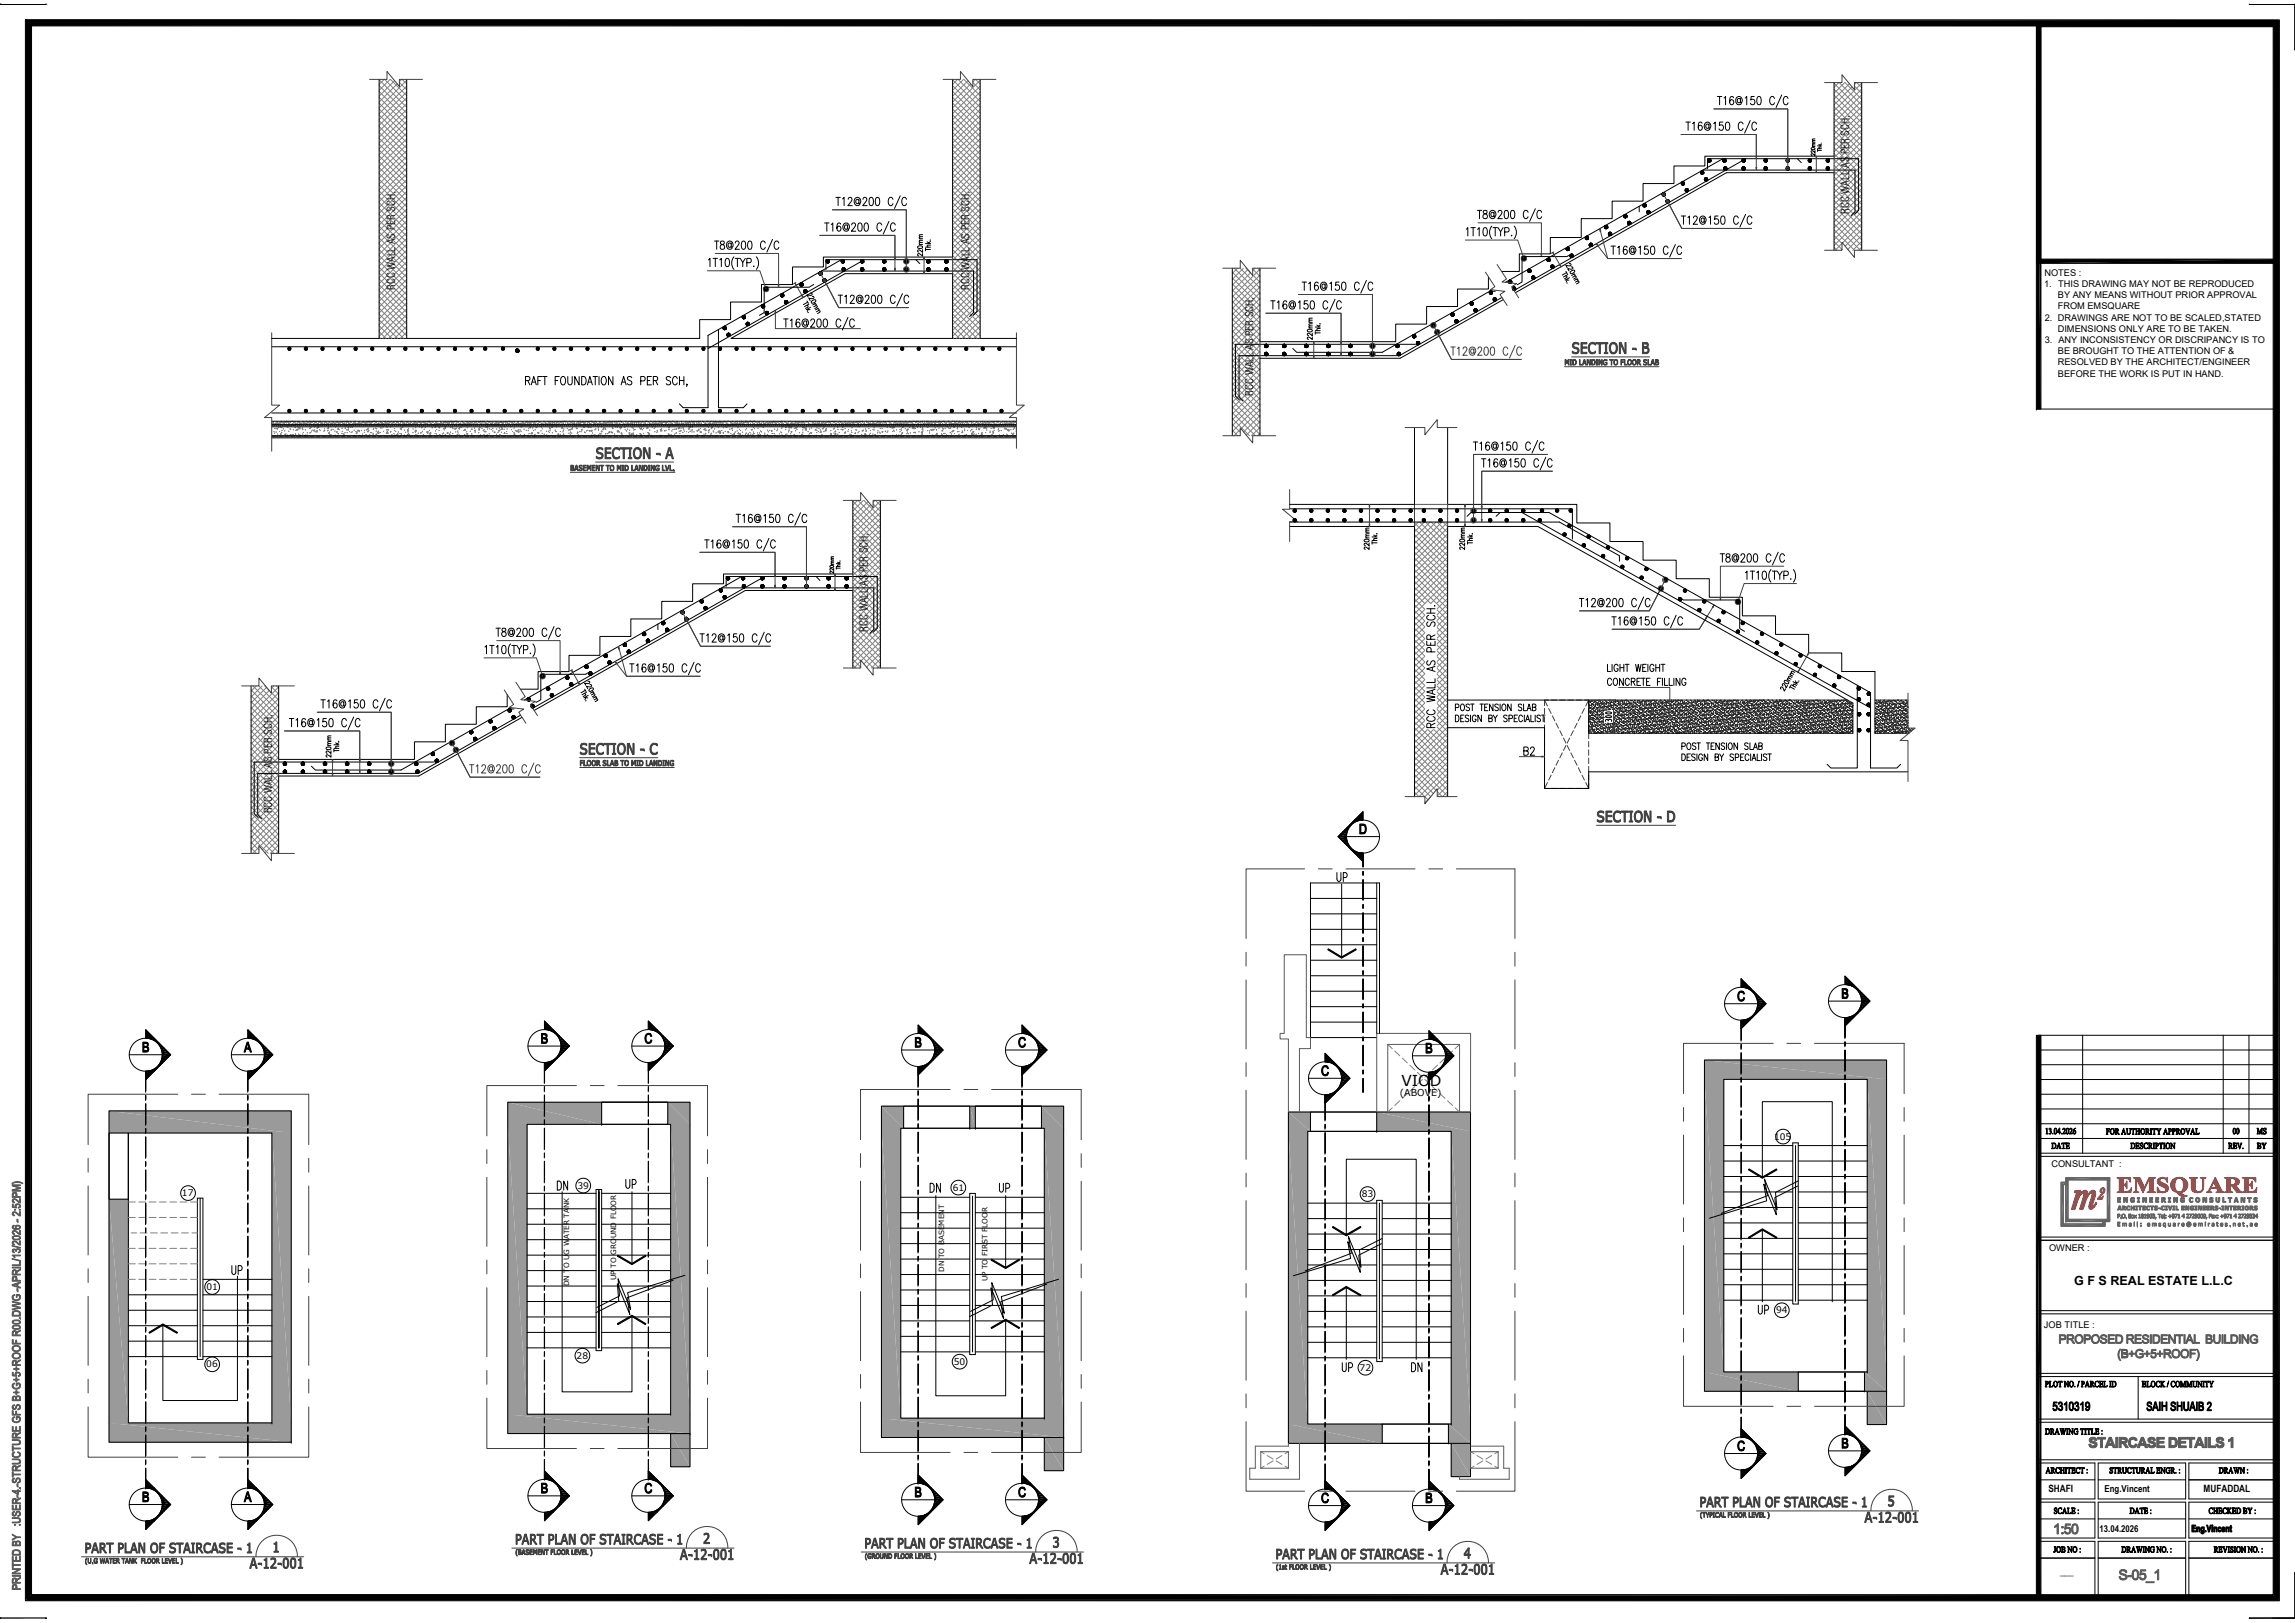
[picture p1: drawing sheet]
<svg xmlns="http://www.w3.org/2000/svg" width="594mm" height="420mm" viewBox="0 0 594 420" stroke-linecap="round" stroke-linejoin="round" font-family="sans-serif">
<defs><g id="words">
<text font-size="3.9" x="362.7" y="281">VIOD</text>
<text font-size="3.3" x="536.9" y="332.7">G F S REAL ESTATE L.L.C</text>
<g font-size="2.9">
<text x="478.7" y="55.4" transform="rotate(-90 478.7 55.4)">RCC WALL AS PER SCH,</text>
<text x="102.2" y="75.1" transform="rotate(-90 102.2 75.1)">RCC WALL AS PER SCH,</text>
<text x="251" y="75.1" transform="rotate(-90 251 75.1)">RCC WALL AS PER SCH,</text>
<text x="324.4" y="102.4" transform="rotate(-90 324.4 102.4)">RCC WALL AS PER SCH,</text>
<text x="224.7" y="163.5" transform="rotate(-90 224.7 163.5)">RCC WALL AS PER SCH,</text>
<text x="70.4" y="210.6" transform="rotate(-90 70.4 210.6)">RCC WALL AS PER SCH,</text>
</g>
<g font-size="2.6">
<text x="530.2" y="386.3">SHAFI</text>
<text x="570.4" y="386.2">MUFADDAL</text>
<text x="533.3" y="407.7">___</text>
</g>
<g font-size="2.5">
<text x="362.4" y="283.8">(ABOVE)</text>
<text x="544.8" y="386.3">Eng.Vincent</text>
<text x="543.5" y="396.6">13.04.2026</text>
</g>
<g font-size="2.4">
<text x="529.2" y="71.3">NOTES :</text>
<text x="529.1" y="74.3">1. THIS DRAWING MAY NOT BE REPRODUCED</text>
<text x="532.7" y="77.2">BY ANY MEANS WITHOUT PRIOR APPROVAL</text>
<text x="529.3" y="83">2. DRAWINGS ARE NOT TO BE SCALED,STATED</text>
<text x="532.7" y="80.1">FROM EMSQUARE</text>
<text x="529.3" y="88.8">3. ANY INCONSISTENCY OR DISCRIPANCY IS TO</text>
<text x="532.7" y="85.9">DIMENSIONS ONLY ARE TO BE TAKEN.</text>
<text x="532.7" y="94.6">RESOLVED BY THE ARCHITECT/ENGINEER</text>
<text x="532.7" y="91.7">BE BROUGHT TO THE ATTENTION OF &amp;</text>
<text x="532.7" y="97.5">BEFORE THE WORK IS PUT IN HAND.</text>
<text x="531" y="302">CONSULTANT :</text>
<text x="530.4" y="323.8">OWNER :</text>
<text x="529.1" y="343.8">JOB TITLE :</text>
</g>
<g font-size="2.3">
<text x="459.2" y="295">105</text>
<text x="47.1" y="309.6">17</text>
<text x="149.5" y="307.7">39</text>
<text x="246.6" y="308.3">61</text>
<text x="352.5" y="309.9">83</text>
<text x="53.5" y="334">01</text>
<text x="459.8" y="340">94</text>
<text x="149.3" y="351.8">28</text>
<text x="246.9" y="353.3">50</text>
<text x="53.4" y="354">06</text>
<text x="352" y="354.9">72</text>
</g>
<g font-size="1.9">
<text x="244.4" y="329.2" transform="rotate(-90 244.4 329.2)">DN TO BASEMENT</text>
<text x="147.4" y="333" transform="rotate(-90 147.4 333)">DN TO UG WATER TANK</text>
<text x="159.5" y="331.4" transform="rotate(-90 159.5 331.4)">UP TO GROUND FLOOR</text>
<text x="255.6" y="331.7" transform="rotate(-90 255.6 331.7)">UP TO FIRST FLOOR</text>
</g>
</g></defs>
<path d="M28.2 293.3v17.2zM28.2 293.3v17.2M33.2 293.3v17.2zM33.2 293.3v17.2" fill="none" stroke="#9a9a9a" stroke-width=".26"/>
<g fill="#9a9a9a">
<path d="M28.2 287.6h47.2v5.7z"/>
<path d="M28.2 287.6l47.2 5.7h-47.2z"/>
</g>
<path d="M28.2 287.6h47.2v5.7h-47.2z" fill="none" stroke="#9a9a9a" stroke-width=".26"/>
<g fill="#9a9a9a">
<path d="M70.4 293.3h5v75.1z"/>
<path d="M70.4 293.3l5 75.1h-5z"/>
</g>
<path d="M70.4 293.3h5v75.1h-5z" fill="none" stroke="#9a9a9a" stroke-width=".26"/>
<g fill="#9a9a9a">
<path d="M28.2 310.5h5v57.9z"/>
<path d="M28.2 310.5l5 57.9h-5z"/>
</g>
<path d="M28.2 310.5h5v57.9h-5z" fill="none" stroke="#9a9a9a" stroke-width=".26"/>
<g fill="#9a9a9a">
<path d="M28.2 368.4h47.2v5z"/>
<path d="M28.2 368.4l47.2 5h-47.2z"/>
</g>
<path d="M28.2 368.4h47.2v5h-47.2z" fill="none" stroke="#9a9a9a" stroke-width=".26"/>
<g fill="none" stroke="#000" stroke-width=".26">
<path d="M246.6 20.6v45.9h-33.5v2.6h-8v4.6h-8v4.5h-8v4.5h-8v4.9h-110.8M253.7 20.6v67M197.1 79.2l.8 .1zM197.1 79.3h.8zM197.1 79.1l.8 .1zM197.1 79.2h.8zM197.1 79.4h.8zM197.1 79.1h.8zM197.1 79.5h.8zM197.2 79l.7 .1zM197.2 79.5h.7zM197.2 79h.7z"/>
<path d="M197.2 79.5h.6zM197.2 79h.6zM197.2 79.6h.6zM197.3 79.6h.5zM197.3 78.9h.5zM197.3 79.7h.4zM197.3 78.9h.4zM197.4 79.7h.2zM197.4 78.9h.2zM197.4 78.8h.2zM197.5 78.8h.1M197.9 79.1h.1"/>
<path d="M197.9 79.4h.1M197.9 79.2h.1M197.9 79.3h.1M202.1 76.5h.8zM202.1 76.4h.8zM202.1 76.4l.8 .1zM202.1 76.5l.8 .1zM202.1 76.3l.8 .1zM202.1 76.6h.8zM202.1 76.3h.8zM202.1 76.2l.8 .1zM202.1 76.2h.8z"/>
<path d="M202.1 76.7h.7zM202.1 76.2h.7zM202.2 76.8h.6zM202.2 76.1l.6 .1zM202.2 76.8h.5zM202.2 76.1h.5zM202.3 76.1h.4zM202.3 76.8h.4zM202.3 76.9h.3zM202.3 76h.3zM202.4 76h.2zM202.4 76.9h.1"/>
<path d="M202.4 76.9h.2zM202.5 76h.1M202.9 76.4h.1M202.9 76.5h.1M203.1 78.1l.8 .1zM203.1 78.2h.8zM203.1 78.2l.8 .1zM203.1 78.3h.8zM203.1 78.1h.8zM203.1 78.3l.8 .1zM203.1 78.4h.8zM203.1 78l.8 .1z"/>
<path d="M203.1 78h.8zM203.1 78.5h.7zM203.2 78h.6zM203.2 78.5h.6zM203.2 77.9h.6zM203.2 78.6h.5zM203.2 77.9h.5zM203.3 78.6h.4zM203.3 77.9h.4zM203.3 77.8h.4zM203.3 77.8h.3zM203.3 78.6h.3z"/>
<path d="M203.4 77.8h.2zM203.4 78.6h.1M203.4 78.6h.2zM203.5 77.8h.1M203.9 78.1h.1M203.9 78.3h.1M203.9 78.2h.1M207 73.5l.9 .1zM207 73.6h.9zM207 73.6l.9 .1zM207 73.7h.9zM207 73.5h.8z"/>
<path d="M207 73.5h.9zM207 73.7l.8 .1zM207 73.8h.8zM207.1 73.4l.7 .1zM207.1 73.8h.7zM207.1 73.4h.7zM207.1 73.9h.7zM207.2 73.9h.6zM207.2 73.3h.6zM207.2 73.9h.5zM207.2 73.3h.5zM207.2 74h.5z"/>
<path d="M207.3 74h.3zM207.3 73.2h.3zM207.4 73.2h.2zM207.4 74h.1M207.4 74h.2zM207.5 73.2h.1M207.8 73.5h.1M207.8 73.7h.1M207.9 73.5h.1M207.9 73.6h.1M207.9 73.7h.1M208 75.3l.9 .1z"/>
<path d="M208 75.4h.9zM208 75.4l.9 .1zM208 75.5h.9zM208 75.3h.9zM208 75.5l.9 .1zM208.1 75.2l.8 .1zM208.1 75.6h.8zM208.1 75.2h.8zM208.1 75.6h.7zM208.1 75.2h.7zM208.1 75.7h.7zM208.1 75.1h.7z"/>
<path d="M208.2 75.7h.5zM208.2 75.1h.5zM208.2 75.8h.5zM208.3 75.8h.4zM208.3 75h.4zM208.3 75.8h.3zM208.3 75h.3zM208.4 75.8h.1zM208.4 75.8h.2zM208.4 75h.2zM208.5 75h.1M208.9 75.3h.1"/>
<path d="M208.9 75.4h.1M212 70.7l.8 .1zM212 70.8h.8zM212 70.8l.8 .1zM212 70.9h.8zM212 70.7h.8zM212 70.9l.8 .1zM212 70.6l.8 .1zM212 71h.8zM212 70.6h.8zM212.1 70.6h.7zM212.1 71h.7z"/>
<path d="M212.1 70.5l.7 .1zM212.1 71.1h.7zM212.1 70.5h.7zM212.1 71.1h.6zM212.1 70.5h.6zM212.2 70.4l.5 .1zM212.2 71.1h.5zM212.2 70.4h.5zM212.2 70.4h.4zM212.2 71.2h.4zM212.3 71.2h.3zM212.3 70.4h.3z"/>
<path d="M212.3 71.2h.2zM212.3 70.4h.2zM212.4 70.4h.1M212.6 70.2h39.4v10.7l-1 1.1M212.8 70.7h.1M212.8 70.8h.1M213 72.5l.9 .1zM213 72.6h.9zM213 72.6l.9 .1zM213 72.5h.9zM213 72.7h.9zM213 72.7h.8z"/>
<path d="M213 72.4l.8 .1zM213 72.7l.8 .1zM213.1 72.4h.7zM213.1 72.8h.7zM213.1 72.3l.7 .1zM213.1 72.3h.7zM213.1 72.9h.6zM213.1 72.3h.6zM213.2 72.2h.5zM213.2 72.9h.5zM213.2 72.9h.4zM213.2 72.2h.4z"/>
<path d="M213.2 73h.4zM213.3 73h.3zM213.3 72.2h.3zM213.3 72.2h.2zM213.3 73h.2zM213.5 72.2h.1M213.8 69.8v-2.6h39.1v13.4l-1 1M213.8 67.6h.9zM213.8 67.7h.9zM213.8 67.7l.9 .1zM213.9 67.5l.8 .1zM213.9 67.8h.8z"/>
<path d="M213.9 72.5h.1M213.9 72.6h.1M213.9 67.5h.8zM213.9 67.9h.7zM213.9 67.4l.7 .1zM213.9 67.4h.7zM214 67.9h.6zM214 67.4h.6zM214 68h.5zM214 67.3h.5zM214.1 67.3h.4zM214.1 68h.4z"/>
<path d="M214.1 68.1h.4zM214.1 68.1h.3zM214.1 67.2h.3zM214.2 68.1h.1M214.2 68.1h.2zM214.2 67.2h.2zM214.3 67.2h.1M214.7 67.6h.1M214.7 67.7h.1M217.7 67.6h.9zM217.7 67.6l.9 .1zM217.7 67.7h.9z"/>
<path d="M217.8 67.5l.8 .1zM217.8 67.6h.8zM217.8 67.7l.8 .1zM217.8 67.8h.8zM217.8 67.5h.8zM217.8 67.9h.7zM217.8 67.2l-34.5 19.6M217.8 67.4l.7 .1zM217.8 67.4h.7zM217.9 67.4h.6zM217.9 67.9h.6zM217.9 67.3h.6z"/>
<path d="M217.9 67.3l.6 .1zM217.9 68h.6zM217.9 68h.5zM217.9 67.3h.5zM218 69.7h.8zM218 69.8h.8zM218 68.1h.3zM218 67.3h.3zM218 69.6l.8 .1zM218 69.8l.8 .1zM218 69.9h.8zM218 69.6h.8z"/>
<path d="M218 70h.8zM218 67.2h.3zM218 69.5l.8 .1zM218 69.5h.8zM218.1 67.2h.2zM218.1 70h.6zM218.1 68.1h.1zM218.1 68.1h.2zM218.1 69.4l.6 .1zM218.2 67.2h.1M218.1 69.4h.6zM218.1 70.1h.6z"/>
<path d="M218.2 70.1h.4zM218.2 69.4h.4zM218.3 70.2h.2zM218.3 69.3h.2zM218.4 69.3h.1M218.6 67.5h.1M218.6 67.7h.1M218.6 67.6h.1M218.8 69.6h.1M218.8 69.8h.1M222.7 67.6h.9zM222.7 67.6l.9 .1z"/>
<path d="M222.7 67.7h.9zM222.7 69.7h.9zM222.7 69.7l.9 .1zM222.7 69.8h.9zM222.8 67.5l.8 .1zM222.8 67.6h.8zM222.8 67.7l.8 .1zM222.8 67.8h.8zM222.8 69.6l.8 .1zM222.8 69.7h.8zM222.8 69.8l.8 .1zM222.8 69.9h.8z"/>
<path d="M222.8 67.5h.8zM222.8 69.6h.8zM222.8 67.9h.7zM222.8 69.9h.7zM222.8 67.5h.7zM222.8 69.5l.7 .1zM222.8 70h.7zM222.8 67.4h.7zM222.8 69.5h.7zM222.9 67.4h.6zM222.9 67.9h.6zM222.9 69.4l.6 .1z"/>
<path d="M222.9 70h.6zM222.9 67.3l.6 .1zM222.9 68h.5zM222.9 69.4h.6zM222.9 70.1h.5zM222.9 67.3h.5zM222.9 69.4h.5zM223 68.1h.3zM223 70.1h.3zM223 67.3h.3zM223 69.4h.3zM223 67.2h.3z"/>
<path d="M223 69.3h.3zM223.1 68.1h.1zM223.1 68.1h.2zM223.1 70.2h.1zM223.1 70.2h.2zM223.1 67.2h.2zM223.1 69.3h.2zM223.2 67.2h.1M223.2 69.3h.1M223.6 67.5h.1M223.6 67.7h.1M223.6 69.6h.1"/>
<path d="M223.6 69.8h.1M223.6 67.6h.1M223.6 69.7h.1M223.7 67.2l-40.4 23M228.4 67.6h.9zM228.4 67.6l.9 .1zM228.4 67.7h.9zM228.4 69.7h.9zM228.4 69.7l.9 .1zM228.4 69.8h.9zM228.5 67.5l.8 .1zM228.5 67.6h.8z"/>
<path d="M228.5 67.7l.8 .1zM228.5 67.8h.8zM228.5 69.6l.8 .1zM228.5 69.7h.8zM228.5 69.8l.8 .1zM228.5 69.9h.8zM228.5 67.5h.8zM228.5 69.6h.8zM228.5 67.5l.7-.1zM228.5 67.9h.7zM228.5 69.6l.7-.1zM228.5 69.9l.7 .1z"/>
<path d="M228.5 70h.7zM228.6 67.4h.6zM228.6 67.9h.6zM228.6 69.5h.6zM228.6 70h.6zM228.6 69.4l.6 .1zM228.6 67.3l.6 .1zM228.6 68h.6zM228.6 69.4h.6zM228.6 70.1h.6zM228.6 67.3h.6zM228.6 68h.5z"/>
<path d="M228.6 70.1h.5zM228.7 67.3h.4zM228.7 68h.4zM228.7 69.4h.4zM228.7 70.1h.4zM228.7 68.1h.4zM228.7 67.2h.3zM228.7 69.3h.3zM228.7 68.1h.3zM228.7 70.1h.3zM228.8 67.2h.2zM228.8 69.3h.2z"/>
<path d="M228.8 68.1h.1zM228.8 68.1h.2zM228.8 70.2h.1zM228.8 70.2h.2zM228.9 67.2h.1M228.9 69.3h.1M229.3 67.5h.1M229.3 67.7h.1M229.3 69.6h.1M229.3 69.8h.1M229.3 67.6h.1M229.3 69.7h.1"/>
<path d="M234.2 67.6h.8zM234.2 67.6l.8 .1zM234.2 67.7h.8zM234.2 69.7h.8zM234.2 69.7l.8 .1zM234.2 69.8h.8zM234.2 67.5l.8 .1zM234.2 67.7l.8 .1zM234.2 67.8h.8zM234.2 69.6l.8 .1zM234.2 69.8l.8 .1zM234.2 69.9h.8z"/>
<path d="M234.2 67.5h.8zM234.2 69.6h.8zM234.2 67.9h.8zM234.2 69.9l.8 .1zM234.2 67.4l.8 .1zM234.2 69.5l.8 .1zM234.2 70h.8zM234.3 67.4h.7zM234.3 67.9h.6zM234.3 69.5h.7zM234.3 70h.6zM234.3 67.4h.6z"/>
<path d="M234.3 69.4l.6 .1zM234.3 67.3l.6 .1zM234.3 68h.6zM234.3 69.4h.6zM234.3 70.1h.6zM234.3 67.3h.6zM234.4 68h.4zM234.4 70.1h.4zM234.4 67.3h.4zM234.4 69.4h.4zM234.4 68.1h.4zM234.5 68.1h.2z"/>
<path d="M234.5 70.1h.2zM234.5 67.2h.2zM234.5 69.3h.2zM234.5 68.1h.1zM234.5 70.2h.1zM234.5 70.2h.2zM234.6 67.2h.1M234.6 69.3h.1M235 67.5h.1M235 67.7h.1M235 69.6h.1M235 69.8h.1"/>
<path d="M235 67.6h.1M235 69.7h.1M237.1 67.2l1 1M239.9 67.6h.8zM239.9 67.6l.8 .1zM239.9 67.7h.8zM239.9 69.7h.8zM239.9 69.7l.8 .1zM239.9 69.8h.8zM239.9 67.5l.8 .1zM239.9 67.7l.8 .1zM239.9 67.8h.8z"/>
<path d="M239.9 69.6l.8 .1zM239.9 69.8l.8 .1zM239.9 69.9h.8zM239.9 67.5h.8zM239.9 69.6h.8zM239.9 67.9h.8zM239.9 69.9l.8 .1zM240 67.4l.7 .1zM240 67.9h.7zM240 69.5l.7 .1zM240 70h.7zM240 67.4h.7z"/>
<path d="M240 67.9h.6zM240 69.5h.7zM240 70h.6zM240 67.4h.6zM240 69.4l.6 .1zM240 67.3l.6 .1zM240 68h.6zM240 69.4h.6zM240 70.1h.6zM240 67.3h.6zM240.1 68h.5zM240.1 70.1h.5z"/>
<path d="M240.1 67.3h.5zM240.1 69.4h.5zM240.1 68h.4zM240.1 70.1h.4zM240.1 67.3h.4zM240.1 69.4h.4zM240.1 68.1h.4zM240.2 68.1h.2zM240.2 70.1h.2zM240.2 67.2h.2zM240.2 69.3h.2zM240.2 70.2h.2z"/>
<path d="M240.3 67.2h.1M240.3 69.3h.1M240.7 67.5h.1M240.7 67.7h.1M240.7 69.6h.1M240.7 69.8h.1M240.7 67.6h.1M240.7 69.7h.1M244.5 67.6h.9zM244.5 67.6l.9 .1zM244.5 67.7h.9zM244.5 69.7h.9z"/>
<path d="M244.5 69.7l.9 .1zM244.5 69.8h.9zM244.6 67.5l.8 .1zM244.6 67.6h.8zM244.6 67.7l.8 .1zM244.6 67.8h.8zM244.6 69.6l.8 .1zM244.6 69.7h.8zM244.6 69.8l.8 .1zM244.6 69.9h.8zM244.6 67.5h.8zM244.6 67.8l.8 .1z"/>
<path d="M244.6 69.6h.8zM244.6 67.9h.8zM244.6 67.4l.8 .1zM244.6 67.9h.7zM244.6 69.5l.8 .1zM244.6 70h.7zM244.6 67.4h.7zM244.6 69.5h.7zM244.7 67.4h.6zM244.7 67.9h.6zM244.7 69.4l.6 .1zM244.7 70h.6z"/>
<path d="M244.7 67.3l.6 .1zM244.7 68h.6zM244.7 69.4h.6zM244.7 70.1h.6zM244.7 67.3h.6zM244.7 68h.5zM244.7 70.1h.5zM244.7 67.3h.5zM244.7 69.4h.5zM244.8 68.1h.3zM244.8 70.1h.3zM244.8 67.3h.3z"/>
<path d="M244.8 69.4h.3zM244.8 67.2h.3zM244.8 69.3h.3zM244.9 68.1h.1zM244.9 68.1h.2zM244.9 70.2h.1zM244.9 70.2h.2zM244.9 67.2h.2zM244.9 69.3h.2zM245 67.2h.1M245 69.3h.1M245.4 67.5h.1"/>
<path d="M245.4 67.7h.1M245.4 69.6h.1M245.4 69.8h.1M245.4 67.6h.1M245.4 69.7h.1M70.3 89.8h192.8M74.5 90.2l.4 .1-.3 .3zM74.6 90l.3-.1v.4l-.4-.1zM74.9 89.9l.4 .2-.4 .2zM74.9 90.3l.4-.2v.1zM74.9 90.3l.2 .4h-.3l-.2-.1zM74.9 90.3l.4-.1v.2l-.2 .3z"/>
<path d="M78.8 90.2l.4 .1-.3 .3zM78.9 90l.2-.1 .1 .4-.4-.1zM79.1 89.9l.5 .2-.4 .2zM79.2 90.3l.4-.1-.1 .4-.1 .1zM79.2 90.3l.4-.2v.1zM79.2 90.3l.2 .4h-.3l-.2-.1zM83.1 90.2l.4 .1-.3 .3zM83.1 90l.3-.1 .1 .4-.4-.1zM83.4 89.9l.5 .2-.4 .2zM83.5 90.3l.4-.2v.1zM83.5 90.3l.2 .4-.5-.1zM83.5 90.3l.4-.1-.2 .5z"/>
<path d="M87.3 90.2l.5 .1-.3 .3zM87.4 90l.3-.1 .1 .4-.5-.1zM87.7 89.9l.4 .2-.3 .2zM87.8 90.3l.2 .4h-.3l-.2-.1zM87.8 90.3l.4-.1-.1 .4-.1 .1zM87.8 90.3l.3-.2 .1 .1zM91.6 90.2l.4 .1-.2 .3zM91.7 90l.3-.1v.4l-.4-.1zM92 89.9l.4 .2-.4 .2zM92 90.3l.3 .4-.5-.1zM92 90.3l.5-.1-.1 .4-.1 .1zM92 90.3l.4-.2 .1 .1z"/>
<path d="M95.9 90.2l.4 .1-.2 .3zM96 90l.3-.1v.4l-.4-.1zM96.3 89.9l.4 .2-.4 .2zM96.3 90.3l.5-.1v.2l-.2 .3zM96.3 90.3l.4-.2 .1 .1zM96.3 90.3l.3 .4h-.4l-.1-.1zM100.2 90.2l.4 .1-.2 .3zM100.3 90l.3-.1v.4l-.4-.1zM100.6 89.9l.4 .2-.4 .2zM100.6 90.3l.4-.2 .1 .1zM100.6 90.3l.3 .4-.5-.1zM100.6 90.3l.5-.1-.1 .4-.1 .1z"/>
<path d="M104.5 90.2l.4 .1-.2 .3zM104.6 90l.3-.1v.4l-.4-.1zM104.9 89.9l.4 .2-.4 .2zM104.9 90.3l.2 .4h-.3l-.1-.1zM104.9 90.3l.4-.1v.2l-.2 .3zM104.9 90.3l.4-.2v.1zM108.8 90.2l.4 .1-.3 .3zM108.9 90l.2-.1 .1 .4-.4-.1zM109.1 89.9l.5 .2-.4 .2zM109.2 90.3l.2 .4h-.3l-.2-.1zM109.2 90.3l.4-.1v.4l-.2 .1zM109.2 90.3l.4-.2v.1z"/>
<path d="M113.1 90.2l.4 .1-.3 .3zM113.2 90l.2-.1 .1 .4-.4-.1zM113.4 89.9l.5 .2-.4 .2zM113.5 90.3l.2 .4h-.3l-.2-.1zM113.5 90.3l.4-.1v.2l-.2 .3zM113.5 90.3l.4-.2v.1zM117.4 90.2l.4 .1-.3 .3zM117.4 90l.3-.1 .1 .4-.4-.1zM117.7 89.9l.4 .2-.3 .2zM117.8 90.3l.4-.1-.1 .4-.1 .1zM117.8 90.3l.3-.2 .1 .1zM117.8 90.3l.2 .4h-.3l-.2-.1z"/>
<path d="M121.7 90.2l.4 .1-.3 .3zM121.7 90l.3-.1 .1 .4-.4-.1zM122 89.9l.4 .2-.3 .2zM122.1 90.3l.3-.2 .1 .1zM122.1 90.3l.2 .4h-.3l-.2-.1zM122.1 90.3l.4-.1v.2l-.2 .3zM125.2 90.1l.4 .2-.3 .3zM125.2 90l.3-.2 .1 .5-.4-.2zM125.5 89.8l.5 .2-.4 .3zM125.6 90.3l.2 .3-.3 .1-.2-.1zM125.6 90.3l.4-.1-.1 .3-.1 .1zM125.6 90.3l.4-.3v.2z"/>
<path d="M129.8 90.1l.4 .2-.3 .3zM129.9 90l.2-.2 .1 .5-.4-.2zM130.1 89.8l.5 .2-.4 .3zM130.2 90.3l.4-.1-.1 .3-.1 .1zM130.2 90.3l.4-.3v.2zM130.2 90.3l.2 .3-.3 .1-.2-.1zM133.5 90.7l.8 .1zM133.5 90.8h.8zM133.5 90.8l.8 .1zM133.5 90.9h.8zM133.5 90.7h.8zM133.5 90.9l.8 .1z"/>
<path d="M133.5 90.6l.8 .1zM133.5 91h.8zM133.5 90.6h.8zM133.6 90.6h.7zM133.6 91h.7zM133.6 90.5l.7 .1zM133.6 91.1h.7zM133.6 90.5h.7zM133.6 91.1h.6zM133.6 90.5h.6zM133.7 90.4h.5zM133.7 90.4l.5 .1z"/>
<path d="M133.7 91.1h.5zM133.7 91.2h.4zM133.7 90.4h.4zM133.8 91.2h.2zM133.8 90.4h.2zM133.9 90.4h.1M134.3 90.7h.1M134.3 90.8h.1M136 98.5l1-.1 .2-.3-.2-.5-1-.1v2.1M136.6 98.5l.6 1.1M137.5 99.6l.7-2.1 .6 2.1M137.7 98.9h.9"/>
<path d="M138.8 90.2l.4 .1-.2 .3zM138.9 90l.3-.1v.4l-.4-.1zM139.2 89.9l.4 .2-.4 .2zM139.2 90.3l.4-.1-.2 .5zM139.2 90.3l.4-.2v.1zM139.2 90.3l.2 .4-.4-.1zM139.2 98.5h.7M140.3 97.5h-1.1v2.1M140.5 97.5h1.1M141 97.5v2.1M143.1 90.2l.4 .1-.3 .3zM143.2 90l.2-.1 .1 .4-.4-.1z"/>
<path d="M143.4 89.9l.5 .2-.4 .2zM143.5 90.3l.4-.2v.1zM143.5 90.3l.2 .4h-.3l-.2-.1zM143.5 90.3l.4-.1-.1 .4-.1 .1zM143.7 98.5h.7M144.8 97.5h-1.1v2.1M145.4 97.6l.5-.1a1.41 1.41 0 0 1 0 2.1 1.19 1.19 0 0 1-.5-2zM147 97.5v1.5a.57 .57 0 0 0 .5 .6 .57 .57 0 0 0 .6-.6v-1.5M147.4 90.2l.4 .1-.3 .3zM147.4 90l.3-.1 .1 .4-.4-.1zM147.7 89.9l.5 .2-.4 .2zM147.8 90.3l.2 .4-.5-.1z"/>
<path d="M147.8 90.3l.4-.1-.1 .4-.1 .1zM147.8 90.3l.4-.2v.1zM149.9 97.5v2.1l-1.1-2.1v2.1M150.6 97.5a1.16 1.16 0 0 1 1.1 .7 1.16 1.16 0 0 1-.3 1.3l-.8 .1zM151.7 90.2l.4 .1-.3 .3zM151.7 90l.3-.1 .1 .4-.4-.1zM152 89.9l.4 .2-.3 .2zM152.1 99.6l.6-2.1 .6 2.1M152.1 90.3l.2 .4h-.3l-.2-.1zM152.1 90.3l.4-.1v.2l-.2 .3zM152.1 90.3l.3-.2 .1 .1zM152.3 98.9h.8"/>
<path d="M153.5 97.5h1.2M154.1 97.5v2.1M155.1 97.5v2.1M155.9 90.2l.5 .1-.3 .3zM156 97.6l.5-.1a1.4 1.4 0 0 1 0 2.1 1.18 1.18 0 0 1-.5-2zM156 90l.3-.1 .1 .4-.5-.1zM156.3 89.9l.4 .2-.3 .2zM156.4 90.3l.2 .4h-.4l-.1-.1zM156.4 90.3l.4-.1-.1 .4-.1 .1zM156.4 90.3l.3-.2 .1 .1zM158.7 97.5v2.1l-1.2-2.1v2.1M160.2 90.2l.4 .1-.2 .3z"/>
<path d="M160.3 90l.3-.1v.4l-.4-.1zM160.6 89.9l.4 .2-.4 .2zM160.6 90.3l.5-.1v.2l-.2 .3zM160.6 90.3l.4-.2 .1 .1zM160.6 90.3l.3 .4h-.4l-.1-.1zM160.8 99.6l.6-2.1 .7 2.1M161 98.9h.8M163.5 97.8a.55 .55 0 0 0-.7-.3 .55 .55 0 0 0-.2 .8l.8 .4a.6 .6 0 0 1-.1 .9 .6 .6 0 0 1-.9-.3M164.5 90.2l.4 .1-.2 .3zM164.6 90l.3-.1v.4l-.4-.1zM164.9 89.9l.4 .2-.4 .2zM164.9 90.3l.4-.2 .1 .1z"/>
<path d="M164.9 90.3l.3 .4h-.4l-.1-.1zM164.9 90.3l.5-.1-.1 .4-.1 .1zM165.9 98.6l.9-.1 .2-.3-.2-.6-.9-.1v2.1M167.6 98.5h.6M168.6 97.5h-1v2.1h1M168.8 90.2l.4 .1-.2 .3zM168.9 90l.3-.1v.4l-.4-.1zM169.1 98.5l1-.1 .2-.3-.2-.5-1-.1v2.1M169.2 89.9l.4 .2-.4 .2zM169.2 90.3l.2 .4h-.3l-.1-.1zM169.2 90.3l.4-.1v.2l-.2 .3zM169.2 90.3l.4-.2v.1z"/>
<path d="M169.7 98.5l.6 1.1M173.1 90.2l.4 .1-.3 .3zM173.2 90l.3-.1v.4l-.4-.1zM173.5 89.9l.4 .2-.4 .2zM173.5 90.3l.2 .4h-.3l-.2-.1zM173.5 90.3l.4-.1v.4l-.2 .1zM173.5 90.3l.4-.2v.1zM173.6 97.8a.6 .6 0 0 0-.7-.4 .6 .6 0 0 0-.4 .6l.1 .3 .8 .4 .2 .6a.65 .65 0 0 1-1.1 0M175.3 98a.57 .57 0 0 0-.9-.4 1.43 1.43 0 0 0 .2 2h.3l.4-.5M175.9 98.5h1.1M175.9 97.5v2.1M177 97.5v2.1"/>
<path d="M177.4 90.2l.4 .1-.3 .3zM177.5 90l.2-.1 .1 .4-.4-.1zM177.7 89.9l.5 .2-.4 .2zM177.8 90.3l.2 .4h-.3l-.2-.1zM177.8 90.3l.4-.1v.2l-.2 .3zM177.8 90.3l.4-.2v.1zM177.9 99.5h-.2h.2l-.2 .5M181.7 90.2l.4 .1-.3 .3zM181.8 90l.2-.1 .1 .4-.4-.1zM182 89.9l.4 .2-.3 .2zM182.1 90.3l.2 .4h-.3l-.2-.1zM182.1 90.3l.4-.1-.1 .4-.1 .1z"/>
<path d="M182.1 90.3l.3-.2 .1 .1zM186 90.2l.4 .1-.3 .3zM186 90l.3-.1 .1 .4-.4-.1zM186.3 89.9l.4 .2-.3 .2zM186.4 90.3l.2 .4-.5-.1zM186.4 90.3l.4-.1-.2 .5zM186.4 90.3l.3-.2 .1 .1zM187.1 84.8l.9 .1zM187.1 84.9h.9zM187.1 84.9l.9 .1zM187.1 85h.9zM187.1 84.8h.9z"/>
<path d="M187.1 85l.9 .1zM187.2 84.8h.8zM187.2 85.1h.8zM187.2 84.7l.8 .1zM187.2 84.7h.8zM187.2 85.2h.7zM187.2 84.6l.7 .1zM187.2 84.6h.7zM187.3 85.2h.6zM187.3 84.6h.6zM187.3 85.2h.5zM187.3 84.6h.5z"/>
<path d="M187.3 85.3h.5zM187.4 85.3h.4zM187.4 84.5h.4zM187.4 84.5h.3zM187.4 85.3h.3zM187.5 84.5h.2zM187.5 85.3h.1zM187.5 85.3h.2zM187.6 84.5h.1M188 84.8h.1M188 84.9h.1M188 85h.1"/>
<path d="M188.1 86.7h.9zM188.1 86.7l.9 .1zM188.2 86.6l.8 .1zM188.2 86.8h.8zM188.2 86.6h.8zM188.2 86.5l.8 .1zM188.2 86.8l.8 .1zM188.2 86.5h.8zM188.2 86.9h.8zM188.2 86.9h.7zM188.2 86.4l.7 .1zM188.2 87h.7z"/>
<path d="M188.3 86.4h.6zM188.3 87h.6zM188.3 87h.5zM188.3 86.3h.5zM188.4 86.3h.4zM188.4 87.1h.4zM188.4 87.1h.3zM188.4 86.3h.3zM188.5 86.3h.2zM188.5 87.1h.1zM188.5 87.1h.2zM188.6 86.3h.1"/>
<path d="M189 86.7h.1M190.2 90.2l.5 .1-.3 .3zM190.3 90l.3-.1 .1 .4-.5-.1zM190.6 89.9l.4 .2-.3 .2zM190.7 90.3l.4-.1-.1 .4-.1 .1zM190.7 90.3l.3-.2 .1 .1zM190.7 90.3l.2 .4h-.3l-.2-.1zM192.1 82.1h.9zM192.1 82.1l.9 .1zM192.1 82l.9 .1zM192.1 82.2h.9zM192.1 82h.9z"/>
<path d="M192.1 82.2h.8zM192.1 81.9l.8 .1zM192.1 82.3h.8zM192.2 81.9h.7zM192.2 82.3h.7zM192.2 81.8l.7 .1zM192.2 82.4h.7zM192.2 81.8h.7zM192.2 82.4h.6zM192.3 81.8h.5zM192.3 82.4h.5zM192.3 81.7h.5z"/>
<path d="M192.3 82.5h.5zM192.4 82.5h.3zM192.4 81.7h.3zM192.4 82.5h.2zM192.4 81.7h.2zM192.6 81.7h.1M193 82.1h.1M193.1 83.9h.9zM193.1 83.8l.9 .1zM193.1 83.8h.9zM193.1 83.9l.9 .1zM193.1 84h.9z"/>
<path d="M193.2 83.7l.8 .1zM193.2 84h.7zM193.2 83.7h.7zM193.2 84.1h.7zM193.2 83.6h.7zM193.2 84.2h.7zM193.3 83.5l.6 .1zM193.3 84.2h.5zM193.3 83.5h.5zM193.4 84.3h.3zM193.4 83.5h.3zM193.5 84.3h.1z"/>
<path d="M193.5 83.5h.1zM193.6 83.4h.1M194 83.8h.1M194 83.9h.1M194.5 90.2l.4 .1-.2 .3zM194.6 90l.3-.1v.4l-.4-.1zM194.9 89.9l.4 .2-.4 .2zM194.9 90.3l.4-.2 .1 .1zM194.9 90.3l.3 .4-.5-.1zM194.9 90.3l.5-.1-.1 .4-.1 .1zM198.1 81h.8zM198.1 81l.8 .1z"/>
<path d="M198.1 81.1h.8zM198.1 81.1l.8 .1zM198.1 80.9l.8 .1zM198.1 81.2h.8zM198.1 80.9h.8zM198.2 80.8l.7 .1zM198.2 81.3h.7zM198.2 80.8h.7zM198.2 81.3h.6zM198.2 80.8h.6zM198.2 81.4h.6zM198.2 80.7h.6z"/>
<path d="M198.3 81.4h.5zM198.3 80.7h.5zM198.3 81.4h.4zM198.3 80.7h.4zM198.4 81.4h.3zM198.4 80.6h.3zM198.4 80.6h.2zM198.4 81.5h.1M198.4 81.5h.2zM198.5 80.6h.1M198.8 90.2l.4 .1-.2 .3zM198.9 90l.3-.1v.4l-.4-.1z"/>
<path d="M198.9 81h.1M198.9 81.1h.1M199.2 89.9l.4 .2-.4 .2zM199.2 90.3l.4-.2 .1 .1zM199.2 90.3l.2 .4h-.3l-.1-.1zM199.2 90.3l.5-.1v.2l-.3 .3zM203.1 90.2l.4 .1-.2 .3zM203.2 90l.3-.1v.4l-.4-.1zM203.5 89.9l.4 .2-.4 .2zM203.5 90.3l.4-.2 .1 .1zM203.5 90.3l.2 .4-.4-.1zM203.5 90.3l.5-.1-.1 .4-.2 .1z"/>
<path d="M207.4 90.2l.4 .1-.2 .3zM207.5 90l.2-.1 .1 .4-.4-.1zM207.7 89.9l.5 .2-.4 .2zM207.8 90.3l.4-.2v.1zM207.8 90.3l.2 .4h-.3l-.1-.1zM207.8 90.3l.4-.1v.2l-.2 .3zM211.7 90.2l.4 .1-.3 .3zM211.7 90l.3-.1 .1 .4-.4-.1zM212 89.9l.5 .2-.4 .2zM212.1 90.3l.4-.2v.1zM212.1 90.3l.2 .4h-.3l-.2-.1zM212.1 90.3l.4-.1-.1 .4-.1 .1z"/>
<path d="M216 90.2l.4 .1-.3 .3zM216 90l.3-.1 .1 .4-.4-.1zM216.3 89.9l.5 .2-.4 .2zM216.4 90.3l.4-.2v.1zM216.4 90.3l.2 .4h-.3l-.2-.1zM216.4 90.3l.4-.1v.2l-.2 .3zM220.3 90.2l.4 .1-.3 .3zM220.3 90l.3-.1 .1 .4-.4-.1zM220.6 89.9l.4 .2-.3 .2zM220.7 90.3l.2 .4h-.4l-.1-.1zM220.7 90.3l.4-.1-.1 .4-.1 .1zM220.7 90.3l.3-.2 .1 .1z"/>
<path d="M224.6 90.2l.4 .1-.3 .3zM224.6 90l.3-.1 .1 .4-.4-.1zM224.9 89.9l.4 .2-.3 .2zM225 90.3l.2 .4h-.4l-.1-.1zM225 90.3l.4-.1v.2l-.2 .3zM225 90.3l.3-.2 .1 .1zM228.8 90.2l.4 .1-.2 .3zM228.9 90l.3-.1v.4l-.4-.1zM229.2 89.9l.4 .2-.4 .2zM229.2 90.3l.3 .4h-.4l-.1-.1zM229.2 90.3l.5-.1-.1 .4-.1 .1zM229.2 90.3l.4-.2 .1 .1z"/>
<path d="M233.1 90.2l.4 .1-.2 .3zM233.2 90l.3-.1v.4l-.4-.1zM233.5 89.9l.4 .2-.4 .2zM233.5 90.3l.4-.1v.2l-.2 .3zM233.5 90.3l.4-.2v.1zM233.5 90.3l.2 .4h-.3l-.1-.1zM237.4 90.2l.4 .1-.2 .3zM237.5 90l.3-.1v.4l-.4-.1zM237.8 89.9l.4 .2-.4 .2zM237.8 90.3l.4-.2v.1zM237.8 90.3l.2 .4h-.3l-.1-.1zM237.8 90.3l.4-.1v.4l-.2 .1z"/>
<path d="M241.7 90.2l.4 .1-.3 .3zM241.8 90l.3-.1v.4l-.4-.1zM242.1 89.9l.4 .2-.4 .2zM242.1 90.3l.4-.2v.1zM242.1 90.3l.2 .4-.5-.1zM242.1 90.3l.4-.1-.2 .5zM245.4 90.2l.4 .1-.2 .3zM245.5 90l.3-.1v.4l-.4-.1zM245.8 89.9l.4 .2-.4 .2zM245.8 90.3l.4-.2v.1zM245.8 90.3l.2 .4h-.3l-.1-.1zM245.8 90.3l.4-.1v.4l-.2 .1z"/>
<path d="M246.6 87.6v-16.8h-27.8l-29.6 16.8h73.9M249.7 90.2l.4 .1-.3 .3zM249.8 90l.3-.1v.4l-.4-.1zM250.1 89.9l.4 .2-.4 .2zM250.1 90.3l.4-.2v.1zM250.1 90.3l.2 .4-.5-.1zM250.1 90.3l.4-.1v.4l-.2 .1zM254 90.2l.4 .1-.3 .3zM254.1 90l.2-.1 .1 .4-.4-.1zM254.3 89.9l.5 .2-.4 .2zM254.4 90.3l.4-.2v.1zM254.4 90.3l.2 .4h-.3l-.2-.1z"/>
<path d="M254.4 90.3l.4-.1v.2l-.2 .3zM258.3 90.2l.4 .1-.3 .3zM258.3 90l.3-.1 .1 .4-.4-.1zM258.6 89.9l.5 .2-.4 .2zM258.7 90.3l.4-.2v.1zM258.7 90.3l.2 .4-.5-.1zM258.7 90.3l.4-.1-.1 .4-.1 .1zM70.3 109.1h192.8M70.3 109.9h192.8M70.3 110.5h192.8M70.3 113.1h1.3M70.3 106.9h192.8"/>
<path d="M70.3 112.8h192.8M70.3 113.3h192.8M70.3 110.2h.4M70.9 110.2h.3M71.4 110.2h.4M71.8 113.1h.2M72 110.2h.3M72.1 113.1h1.1M72.5 110.2h.3M73 110.2h.4M73.4 113.1h.2M73.6 110.2h.3"/>
<path d="M73.7 113.1h1.1M74.1 110.2h.4M74.5 106.2l.4 .2-.3 .3zM74.6 106.7l.3-.3 .1 .4zM74.6 110.2h.4M74.6 106l.3 .4-.4-.2zM74.6 106h.5l-.2 .4zM74.9 106.4h.4l-.3 .4zM75 113.1h.2M75.1 106l.2 .4h-.4zM75.2 110.2h.3M75.3 113.1h1.1"/>
<path d="M75.7 110.2h.4M76.2 110.2h.4M76.6 113.1h.2M76.8 110.2h.3M77 113.1h1M77.3 110.2h.4M77.8 110.2h.4M78.2 113.1h.2M78.4 110.2h.3M78.6 113.1h1M78.8 106.2l.4 .2-.3 .3zM78.8 106.2l.1-.2 .3 .4z"/>
<path d="M78.9 106.7l.3-.3 .1 .4zM78.9 110.2h.4M78.9 106h.5l-.2 .4zM79.2 106.4h.4l-.3 .4zM79.4 106l.2 .4h-.4zM79.5 110.2h.3M79.8 113.1h.2M80 110.2h.3M80.2 113.1h1.1M80.5 110.2h.4M81.1 110.2h.3M81.4 113.1h.2"/>
<path d="M81.6 110.2h.4M81.8 113.1h1.1M82.1 110.2h.4M82.7 110.2h.3M83 113.1h.2M83.1 106.2l.4 .2-.4 .3zM83.1 106.7l.4-.3 .1 .4zM83.2 110.2h.4M83.2 106l.3 .4-.4-.2zM83.2 106h.5l-.2 .4zM83.4 113.1h1.1M83.5 106.4h.4l-.3 .4z"/>
<path d="M83.7 106l.2 .4h-.4zM83.7 110.2h.4M84.3 110.2h.3M84.6 113.1h.2M84.8 110.2h.4M85 113.1h1.1M85.4 110.2h.3M85.9 110.2h.3M86.2 113.1h.2M86.4 110.2h.4M86.6 113.1h1.1M87 110.2h.3"/>
<path d="M87.4 106.2l.4 .2-.4 .3zM87.4 106.2l.1-.2 .3 .4zM87.4 106.7l.4-.3 .1 .4zM87.5 110.2h.4M87.5 106h.5l-.2 .4zM87.8 106.4h.4l-.3 .4zM87.9 113.1h.1M88 106l.2 .4h-.4zM88 110.2h.4M88.2 113.1h1.1M88.6 110.2h.3M89.1 110.2h.4"/>
<path d="M89.5 113.1h.1M89.6 110.2h.4M89.8 113.1h1.1M90.2 110.2h.3M90.7 110.2h.4M91.1 113.1h.1M91.2 110.2h.4M91.4 113.1h1.1M91.7 106.2l.3 .2-.3 .3zM91.7 106.7l.3-.3 .2 .4zM91.8 106l.2 .4-.3-.2zM91.8 106h.5l-.3 .4z"/>
<path d="M91.8 110.2h.3M92 106.4h.5l-.3 .4zM92.3 106l.2 .4h-.5zM92.3 110.2h.4M92.7 113.1h.2M92.9 110.2h.3M93 113.1h1.1M93.4 110.2h.3M93.9 110.2h.4M94.3 113.1h.2M94.5 110.2h.3M94.7 113.1h1"/>
<path d="M95 110.2h.3M95.5 110.2h.4M95.9 113.1h.2M96 106.2l.3 .2-.3 .3zM96 106.2l.1-.2 .2 .4zM96 106.7l.3-.3 .1 .4zM96.1 110.2h.3M96.1 106h.5l-.3 .4zM96.2 113.1h1.1M96.3 106.4h.5l-.4 .4zM96.6 106l.2 .4h-.5zM96.6 110.2h.4"/>
<path d="M97.1 110.2h.4M97.5 113.1h.2M97.7 110.2h.3M97.8 113.1h1.1M98.2 110.2h.4M98.8 110.2h.3M99.1 113.1h.2M99.3 110.2h.3M99.5 113.1h1M99.8 110.2h.4M100.3 106.2l.3 .2-.3 .3zM100.3 106.7l.3-.3 .1 .4z"/>
<path d="M100.4 106l.2 .4-.3-.2zM100.4 106h.5l-.3 .4zM100.4 110.2h.3M100.6 106.4h.5l-.4 .4zM100.7 113.1h.2M100.9 106l.2 .4h-.5zM100.9 110.2h.4M101.1 113.1h1M101.4 110.2h.4M102 110.2h.3M102.3 113.1h.2M102.5 110.2h.4"/>
<path d="M102.7 113.1h1.1M103 110.2h.4M103.6 110.2h.3M103.9 113.1h.2M104.1 110.2h.4M104.3 113.1h1.1M104.6 106.2l.3 .2-.3 .3zM104.6 106.7l.3-.3 .1 .4zM104.6 110.2h.4M104.7 106l.2 .4-.3-.2zM104.7 106h.4l-.2 .4zM104.9 106.4h.4l-.3 .4z"/>
<path d="M105.1 106l.2 .4h-.4zM105.2 110.2h.3M105.5 113.1h.2M105.7 110.2h.4M105.9 113.1h1.1M106.3 110.2h.3M106.8 110.2h.3M107.1 113.1h.2M107.3 110.2h.4M107.5 113.1h1.1M107.9 110.2h.3M108.4 110.2h.3"/>
<path d="M108.7 113.1h.2M108.8 106.2l.4 .2-.3 .3zM108.9 106.7l.3-.3 .1 .4zM108.9 106l.3 .4-.4-.2zM108.9 106h.5l-.2 .4zM108.9 110.2h.4M109.1 113.1h1.1M109.2 106.4h.4l-.3 .4zM109.4 106l.2 .4h-.4zM109.5 110.2h.3M110 110.2h.4M110.4 113.1h.1"/>
<path d="M110.5 110.2h.4M110.7 113.1h1.1M111.1 110.2h.3M111.6 110.2h.4M112 113.1h.2M112.2 110.2h.3M112.3 113.1h1.1M112.7 110.2h.3M113.1 106.2l.4 .2-.3 .3zM113.2 106.7l.3-.3 .1 .4zM113.2 110.2h.4M113.2 106l.3 .4-.4-.2z"/>
<path d="M113.2 106h.5l-.2 .4zM113.5 106.4h.4l-.3 .4zM113.6 113.1h.2M113.7 106l.2 .4h-.4zM113.8 110.2h.3M113.9 113.1h1.1M114.3 110.2h.4M114.8 110.2h.4M115.2 113.1h.2M115.4 110.2h.3M115.5 113.1h1.1M115.9 110.2h.4"/>
<path d="M116.4 110.2h.4M116.8 113.1h.2M117 110.2h.3M117.2 113.1h1M117.4 106.2l.4 .2-.4 .3zM117.4 106.7l.4-.3 .1 .4zM117.5 106h.5l-.2 .4zM117.5 106l.3 .4-.4-.2zM117.5 110.2h.4M117.8 106.4h.4l-.3 .4zM118 106l.2 .4h-.4zM118 110.2h.4"/>
<path d="M118.4 113.1h.2M118.6 110.2h.3M118.8 113.1h1M119.1 110.2h.4M119.6 110.2h.4M120 113.1h.2M120.2 110.2h.3M120.4 113.1h1M120.7 110.2h.4M121.3 110.2h.3M121.6 113.1h.2M121.7 106.2l.4 .2-.4 .3z"/>
<path d="M121.7 106.7l.4-.3 .1 .4zM121.8 110.2h.3M121.8 106l.3 .4-.4-.2zM121.8 106h.5l-.2 .4zM122 113.1h1M122.1 106.4h.4l-.3 .4zM122.3 106l.2 .4h-.4zM122.3 110.2h.4M122.9 110.2h.3M123.2 113.1h.2M123.4 110.2h.4M123.6 113.1h1"/>
<path d="M123.9 110.2h.4M124.5 110.2h.3M124.8 113.1h.2M125 110.2h.4M125.2 113.1h1.1M125.6 110.2h.3M126 106.2l.4 .2-.4 .3zM126 106.7l.4-.3 .1 .4zM126.1 106l.3 .4-.4-.2zM126.1 106h.5l-.2 .4zM126.1 110.2h.3M126.4 106.4h.4l-.3 .4z"/>
<path d="M126.4 113.1h.2M126.6 106l.2 .4h-.4zM126.6 110.2h.4M126.8 113.1h1.1M127.1 110.2h.4M127.7 110.2h.4M128.1 113.1h.1M128.2 110.2h.4M128.4 113.1h1.1M128.8 110.2h.3M129.3 110.2h.4M129.7 113.1h.1"/>
<path d="M129.8 110.2h.4M130 113.1h1.1M130.3 106.2l.3 .2-.3 .3zM130.3 106.7l.3-.3 .1 .4zM130.4 110.2h.3M130.4 106l.2 .4-.3-.2zM130.4 106h.4l-.2 .4zM130.6 106.4h.5l-.4 .4zM130.8 106l.3 .4h-.5zM130.9 110.2h.4M131.3 113.1h.1M131.4 110.2h.4"/>
<path d="M131.6 113.1h1.1M132 110.2h.3M132.5 110.2h.4M132.9 113.1h.1M133 110.2h.4M133.2 113.1h1.1M133.6 110.2h.3M134.1 110.2h.4M134.5 113.1h.2M134.5 106.2l.2-.2 .2 .4zM134.5 106.2l.4 .2-.3 .3zM134.6 106.7l.3-.3 .1 .4z"/>
<path d="M134.7 110.2h.3M134.7 106h.4l-.2 .4zM134.8 113.1h1.1M134.9 106.4h.5l-.4 .4zM135.1 106l.3 .4h-.5zM135.2 110.2h.3M135.7 110.2h.4M136.1 113.1h.2M136.3 110.2h.3M136.4 113.1h1.1M136.8 110.2h.4M137.3 110.2h.4"/>
<path d="M137.7 113.1h.2M137.9 110.2h.3M138 113.1h1.1M138.4 110.2h.4M138.8 106.2l.4 .2-.3 .3zM138.9 106.7l.3-.3 .1 .4zM138.9 110.2h.4M139 106h.4l-.2 .4zM139 106l.2 .4-.4-.2zM139.2 106.4h.4l-.3 .4zM139.3 113.1h.2M139.4 106l.2 .4h-.4z"/>
<path d="M139.5 110.2h.3M139.7 113.1h1M140 110.2h.4M140.5 110.2h.4M140.9 113.1h.2M141.1 110.2h.4M141.3 113.1h1M141.6 110.2h.4M142.1 110.2h.4M142.5 113.1h.2M142.7 110.2h.4M142.9 113.1h1"/>
<path d="M143.1 106.2l.4 .2-.3 .3zM143.1 106.2l.1-.2 .3 .4zM143.2 106.7l.3-.3 .1 .4zM143.2 110.2h.4M143.2 106h.5l-.2 .4zM143.5 106.4h.4l-.3 .4zM143.7 106l.2 .4h-.4zM143.8 110.2h.3M144.1 113.1h.2M144.3 110.2h.4M144.5 113.1h1.1M144.8 110.2h.4"/>
<path d="M145.4 110.2h.3M145.7 113.1h.2M145.9 110.2h.4M146.1 113.1h1.1M146.4 110.2h.4M147 110.2h.3M147.3 113.1h.2M147.4 106.2l.4 .2-.4 .3zM147.4 106.7l.4-.3 .1 .4zM147.5 106l.3 .4-.4-.2zM147.5 106h.5l-.2 .4zM147.5 110.2h.4"/>
<path d="M147.7 113.1h1.1M147.8 106.4h.4l-.3 .4zM148 106l.2 .4h-.4zM148.1 110.2h.3M148.6 110.2h.3M148.9 113.1h.2M149.1 110.2h.4M149.3 113.1h1.1M149.7 110.2h.3M150.2 110.2h.4M150.6 113.1h.1M150.7 110.2h.4"/>
<path d="M150.9 113.1h1.1M151.3 110.2h.3M151.7 106.2l.1-.2 .3 .4zM151.7 106.2l.4 .2-.4 .3zM151.7 106.7l.4-.3 .1 .4zM151.8 110.2h.4M151.8 106h.5l-.2 .4zM152.1 106.4h.4l-.3 .4zM152.2 113.1h.1M152.3 106l.2 .4h-.4zM152.3 110.2h.4M152.5 113.1h1.1"/>
<path d="M152.9 110.2h.3M153.4 110.2h.4M153.8 113.1h.1M153.9 110.2h.4M154.1 113.1h1.1M154.5 110.2h.3M155 110.2h.4M155.4 113.1h.1M155.5 110.2h.4M155.7 113.1h1.1M156 106.2l.4 .2-.4 .3zM156 106.7l.4-.3 .1 .4z"/>
<path d="M156.1 106l.3 .4-.4-.2zM156.1 106h.5l-.2 .4zM156.1 110.2h.3M156.4 106.4h.4l-.3 .4zM156.6 106l.2 .4h-.4zM156.6 110.2h.4M157 113.1h.2M157.2 110.2h.3M157.3 113.1h1.1M157.7 110.2h.3M158.2 110.2h.4M158.6 113.1h.2"/>
<path d="M158.8 110.2h.3M159 113.1h1M159.3 110.2h.4M159.8 110.2h.4M160.2 113.1h.2M160.3 106.2l.3 .2-.3 .3zM160.3 106.7l.3-.3 .2 .4zM160.4 110.2h.3M160.4 106h.5l-.3 .4zM160.4 106l.2 .4-.3-.2zM160.6 113.1h1M160.6 106.4h.5l-.3 .4z"/>
<path d="M160.9 106l.2 .4h-.5zM160.9 110.2h.4M161.5 110.2h.3M161.8 113.1h.2M162 110.2h.3M162.2 113.1h1M162.5 110.2h.4M163.1 110.2h.3M163.4 113.1h.2M163.6 110.2h.4M163.8 113.1h1M164.1 110.2h.4"/>
<path d="M164.6 106.2l.3 .2-.3 .3zM164.6 106.7l.3-.3 .2 .4zM164.7 106l.2 .4-.3-.2zM164.7 106h.5l-.3 .4zM164.7 110.2h.3M164.9 106.4h.5l-.3 .4zM165 113.1h.2M165.2 106l.2 .4h-.5zM165.2 110.2h.4M165.4 113.1h1M165.7 110.2h.4M166.3 110.2h.3"/>
<path d="M166.6 113.1h.2M166.8 110.2h.4M167 113.1h1.1M167.3 110.2h.4M167.9 110.2h.3M168.2 113.1h.2M168.4 110.2h.4M168.6 113.1h1.1M168.9 106.2l.3 .2-.3 .3zM168.9 106.7l.3-.3 .1 .4zM168.9 110.2h.4M169 106l.2 .4-.3-.2z"/>
<path d="M169 106h.4l-.2 .4zM169.2 106.4h.4l-.3 .4zM169.4 106l.2 .4h-.4zM169.5 110.2h.3M169.8 113.1h.2M170 110.2h.4M170.2 113.1h1.1M170.6 110.2h.3M171.1 110.2h.3M171.4 113.1h.2M171.6 110.2h.4M171.8 113.1h1.1"/>
<path d="M172.2 110.2h.3M172.7 110.2h.4M173.1 113.1h.1M173.1 106.2l.4 .2-.3 .3zM173.2 106.7l.3-.3 .1 .4zM173.2 106l.3 .4-.4-.2zM173.2 106h.5l-.2 .4zM173.2 110.2h.4M173.4 113.1h1.1M173.5 106.4h.4l-.3 .4zM173.7 106l.2 .4h-.4zM173.8 110.2h.3"/>
<path d="M174.3 110.2h.4M174.7 113.1h.2M174.9 110.2h.3M175 113.1h1.1M175.4 110.2h.3M175.9 110.2h.4M176.3 113.1h.2M176.5 110.2h.3M176.6 113.1h1.1M177 110.2h.3M177.4 106.2l.4 .2-.3 .3zM177.5 106.7l.3-.3 .1 .4z"/>
<path d="M177.5 110.2h.4M177.5 106l.3 .4-.4-.2zM177.5 106h.5l-.2 .4zM177.8 106.4h.4l-.3 .4zM177.9 113.1h.2M178 106l.2 .4h-.4zM178.1 110.2h.3M178.2 113.1h1.1M178.6 110.2h.4M179.1 110.2h.4M179.5 113.1h.2M179.7 110.2h.3"/>
<path d="M179.8 113.1h1.1M180.2 110.2h.4M180.7 110.2h.4M181.1 113.1h.2M181.3 110.2h.3M181.5 113.1h1M181.7 106.2l.1-.2 .3 .4zM181.7 106.2l.4 .2-.3 .3zM181.8 106.7l.3-.3 .1 .4zM181.8 110.2h.4M181.8 106h.5l-.2 .4zM182.1 106.4h.4l-.3 .4z"/>
<path d="M182.3 106l.2 .4h-.4zM182.3 110.2h.4M182.7 113.1h.2M182.9 110.2h.3M183.1 113.1h1M183.4 110.2h.4M184 110.2h.3M184.3 113.1h.2M184.5 110.2h.3M184.7 113.1h1.1M185 110.2h.4M185.6 110.2h.3"/>
<path d="M185.9 113.1h.2M186 106.2l.4 .2-.4 .3zM186 106.7l.4-.3 .1 .4zM186.1 110.2h.4M186.1 106l.3 .4-.4-.2zM186.1 106h.5l-.2 .4zM186.3 113.1h1M186.4 106.4h.4l-.3 .4zM186.6 106l.2 .4h-.4zM186.6 110.2h.4M187.2 110.2h.3M187.5 113.1h.2"/>
<path d="M187.7 110.2h.4M187.9 113.1h1M188.2 110.2h.4M188.8 110.2h.3M189.1 113.1h.2M189.3 110.2h.4M189.5 113.1h1.1M189.9 110.2h.3M190.3 106.2l.4 .2-.4 .3zM190.3 106.2l.1-.2 .3 .4zM190.3 106.7l.4-.3 .1 .4zM190.4 110.2h.3"/>
<path d="M190.4 106h.5l-.2 .4zM190.7 106.4h.4l-.3 .4zM190.7 113.1h.2M190.9 106l.2 .4h-.4zM190.9 110.2h.4M191.1 113.1h1.1M191.5 110.2h.3M192 110.2h.4M192.4 113.1h.1M192.5 110.2h.4M192.7 113.1h1.1M193.1 110.2h.3"/>
<path d="M193.6 110.2h.4M194 113.1h.1M194.1 110.2h.4M194.3 113.1h1.1M194.6 106.2l.3 .2-.3 .3zM194.6 106.7l.3-.3 .2 .4zM194.7 110.2h.3M194.7 106l.2 .4-.3-.2zM194.7 106h.5l-.3 .4zM194.9 106.4h.5l-.3 .4zM195.2 106l.2 .4h-.5zM195.2 110.2h.4"/>
<path d="M195.6 113.1h.1M195.7 110.2h.4M195.9 113.1h1.1M196.3 110.2h.3M196.8 110.2h.4M197.2 113.1h.2M197.4 110.2h.3M197.5 113.1h1.1M197.9 110.2h.3M198.4 110.2h.4M198.8 113.1h.2M198.9 106.2l.1-.2 .2 .4z"/>
<path d="M198.9 106.2l.3 .2-.3 .3zM198.9 106.7l.3-.3 .1 .4zM199 110.2h.3M199 106h.4l-.2 .4zM199.1 113.1h1.1M199.2 106.4h.5l-.4 .4zM199.4 106l.3 .4h-.5zM199.5 110.2h.3M200 110.2h.4M200.4 113.1h.2M200.6 110.2h.3M200.7 113.1h1.1"/>
<path d="M201.1 110.2h.4M201.6 110.2h.4M202 113.1h.2M202.2 110.2h.3M202.3 113.1h1.1M202.7 110.2h.4M203.2 106.2l.3 .2-.3 .3zM203.2 106.7l.3-.3 .1 .4zM203.3 106l.2 .4-.3-.2zM203.3 106h.4l-.2 .4zM203.3 110.2h.3M203.5 106.4h.5l-.4 .4z"/>
<path d="M203.6 113.1h.2M203.7 106l.3 .4h-.5zM203.8 110.2h.3M204 113.1h1M204.3 110.2h.4M204.9 110.2h.3M205.2 113.1h.2M205.4 110.2h.4M205.6 113.1h1M205.9 110.2h.4M206.5 110.2h.3M206.8 113.1h.2"/>
<path d="M207 110.2h.4M207.2 113.1h1.1M207.4 106.2l.4 .2-.3 .3zM207.5 106.7l.3-.3 .1 .4zM207.5 110.2h.4M207.6 106l.2 .4-.4-.2zM207.6 106h.4l-.2 .4zM207.8 106.4h.4l-.3 .4zM208 106l.2 .4h-.4zM208.1 110.2h.3M208.4 113.1h.2M208.6 110.2h.4"/>
<path d="M208.8 113.1h1.1M209.1 110.2h.4M209.7 110.2h.3M210 113.1h.2M210.2 110.2h.4M210.4 113.1h1.1M210.7 110.2h.4M211.3 110.2h.3M211.6 113.1h.2M211.7 106.2l.4 .2-.4 .3zM211.7 106.7l.4-.3 .1 .4zM211.8 106l.3 .4-.4-.2z"/>
<path d="M211.8 106h.5l-.2 .4zM211.8 110.2h.4M212 113.1h1.1M212.1 106.4h.4l-.3 .4zM212.3 106l.2 .4h-.4zM212.4 110.2h.3M212.9 110.2h.3M213.2 113.1h.2M213.4 110.2h.4M213.6 113.1h1.1M214 110.2h.3M214.5 110.2h.4"/>
<path d="M214.9 113.1h.1M215 110.2h.4M215.2 113.1h1.1M215.6 110.2h.3M216 106.2l.4 .2-.4 .3zM216 106.7l.4-.3 .1 .4zM216.1 110.2h.4M216.1 106l.3 .4-.4-.2zM216.1 106h.5l-.2 .4zM216.4 106.4h.4l-.3 .4zM216.5 113.1h.2M216.6 106l.2 .4h-.4z"/>
<path d="M216.7 110.2h.3M216.8 113.1h1.1M217.2 110.2h.3M217.7 110.2h.4M218.1 113.1h.1M218.2 110.2h.4M218.4 113.1h1.1M218.8 110.2h.4M219.3 110.2h.4M219.7 113.1h.2M219.9 110.2h.3M220 113.1h1.1"/>
<path d="M220.3 106.2l.4 .2-.4 .3zM220.3 106.7l.4-.3 .1 .4zM220.4 106l.3 .4-.4-.2zM220.4 106h.5l-.2 .4zM220.4 110.2h.4M220.7 106.4h.4l-.3 .4zM220.9 106l.2 .4h-.4zM220.9 110.2h.4M221.3 113.1h.2M221.5 110.2h.3M221.7 113.1h1M222 110.2h.4"/>
<path d="M222.5 110.2h.4M222.9 113.1h.2M223.1 110.2h.3M223.3 113.1h1M223.6 110.2h.4M224.1 110.2h.4M224.5 113.1h.2M224.6 106.2l.4 .2-.4 .3zM224.6 106.7l.4-.3 .1 .4zM224.7 110.2h.3M224.7 106l.3 .4-.4-.2zM224.7 106h.5l-.2 .4z"/>
<path d="M224.9 113.1h1M225 106.4h.4l-.3 .4zM225.2 106l.2 .4h-.4zM225.2 110.2h.4M225.8 110.2h.3M226.1 113.1h.2M226.3 110.2h.3M226.5 113.1h1M226.8 110.2h.4M227.4 110.2h.3M227.7 113.1h.2M227.9 110.2h.4"/>
<path d="M228.1 113.1h1M228.4 110.2h.4M228.9 106.2l.3 .2-.3 .3zM228.9 106.7l.3-.3 .2 .4zM229 106l.2 .4-.3-.2zM229 106h.5l-.3 .4zM229 110.2h.3M229.2 106.4h.5l-.3 .4zM229.3 113.1h.2M229.5 106l.2 .4h-.5zM229.5 110.2h.4M229.7 113.1h1.1"/>
<path d="M230 110.2h.4M230.6 110.2h.3M230.9 113.1h.2M231.1 110.2h.4M231.3 113.1h1.1M231.6 110.2h.4M232.2 110.2h.4M232.6 113.1h.1M232.7 110.2h.4M232.9 113.1h1.1M233.2 106.2l.3 .2-.3 .3zM233.2 106.7l.3-.3 .1 .4z"/>
<path d="M233.2 110.2h.4M233.3 106h.4l-.2 .4zM233.3 106l.2 .4-.3-.2zM233.5 106.4h.4l-.3 .4zM233.7 106l.2 .4h-.4zM233.8 110.2h.4M234.2 113.1h.1M234.3 110.2h.4M234.5 113.1h1.1M234.9 110.2h.3M235.4 110.2h.3M235.7 113.1h.2"/>
<path d="M235.9 110.2h.4M236.1 113.1h1.1M236.5 110.2h.3M237 110.2h.4M237.4 113.1h.1M237.4 106.2l.4 .2-.3 .3zM237.4 106.2l.2-.2 .2 .4zM237.5 106.7l.3-.3 .1 .4zM237.5 110.2h.4M237.6 106h.4l-.2 .4zM237.7 113.1h1.1M237.8 106.4h.4l-.3 .4z"/>
<path d="M238 106l.2 .4h-.4zM238.1 110.2h.3M238.6 110.2h.4M239 113.1h.2M239.2 110.2h.3M239.3 113.1h1.1M239.7 110.2h.3M240.2 110.2h.4M240.6 113.1h.2M240.8 110.2h.3M240.9 113.1h1.1M241.3 110.2h.4"/>
<path d="M241.7 106.2l.4 .2-.3 .3zM241.8 106.7l.3-.3 .1 .4zM241.8 110.2h.4M241.8 106l.3 .4-.4-.2zM241.8 106h.5l-.2 .4zM242.1 106.4h.4l-.3 .4zM242.2 113.1h.2M242.3 106l.2 .4h-.4zM242.4 110.2h.3M242.5 113.1h1.1M242.9 110.2h.4M243.4 110.2h.4"/>
<path d="M243.8 113.1h.2M244 110.2h.3M244.2 113.1h1M244.5 110.2h.4M245 110.2h.4M245.4 113.1h.2M245.6 110.2h.3M245.8 113.1h1M246 106.2l.1-.2 .3 .4zM246 106.2l.4 .2-.3 .3zM246.1 106.7l.3-.3 .1 .4zM246.1 110.2h.4"/>
<path d="M246.1 106h.5l-.2 .4zM246.4 106.4h.4l-.3 .4zM246.6 106l.2 .4h-.4zM246.6 110.2h.4M247 113.1h.2M247.2 110.2h.3M247.4 113.1h1M247.7 110.2h.4M248.3 110.2h.3M248.6 113.1h.2M248.8 110.2h.3M249 113.1h1.1"/>
<path d="M249.3 110.2h.4M249.9 110.2h.3M250.2 113.1h.2M250.3 106.2l.4 .2-.4 .3zM250.3 106.7l.4-.3 .1 .4zM250.4 110.2h.4M250.4 106l.3 .4-.4-.2zM250.4 106h.5l-.2 .4zM250.6 113.1h1.1M250.7 106.4h.4l-.3 .4zM250.9 106l.2 .4h-.4zM250.9 110.2h.4"/>
<path d="M251.5 110.2h.3M251.8 113.1h.2M252 110.2h.4M252.2 113.1h1.1M252.6 110.2h.3M253.1 110.2h.3M253.4 113.1h.2M253.6 110.2h.4M253.8 113.1h1.1M254.2 110.2h.3M254.6 106.2l.1-.2 .3 .4zM254.6 106.2l.4 .2-.4 .3z"/>
<path d="M254.6 106.7l.4-.3 .1 .4zM254.7 110.2h.4M254.7 106h.5l-.2 .4zM255 106.4h.4l-.3 .4zM255.1 113.1h.1M255.2 106l.2 .4h-.4zM255.2 110.2h.4M255.4 113.1h1.1M255.8 110.2h.3M256.3 110.2h.4M256.7 113.1h.1M256.8 110.2h.4"/>
<path d="M257 113.1h1.1M257.4 110.2h.3M257.9 110.2h.4M258.3 113.1h.1M258.4 110.2h.4M258.6 113.1h1.1M258.9 106.2l.3 .2-.3 .3zM258.9 106.7l.3-.3 .2 .4zM259 110.2h.3M259 106l.2 .4-.3-.2zM259 106h.5l-.3 .4zM259.2 106.4h.5l-.3 .4z"/>
<path d="M259.5 106l.2 .4h-.5zM259.5 110.2h.4M259.9 113.1h.1M260 110.2h.4M260.2 113.1h1.1M260.6 110.2h.3M261.1 110.2h.4M261.5 113.1h.2M261.7 110.2h.3M261.8 113.1h1.3M262.2 110.2h.3M262.7 110.2h.4"/>
<path d="M59.9 273h8.5M64.1 277.3l.1 5.2zM64.2 277.3h2.1l-2.1 2.2zM64.2 277.3h2.2zM64.2 266.6l2.2 2.2h-2.2zM64.2 268.8h2.2zM64.7 268.8l1.8 .1zM64.7 277.3l1.8-.1zM65.3 277.2l1.4-.2-.2 .2zM65.3 268.9h1.2l.2 .2zM65.8 277l.5-.2h.6l-.2 .2zM65.8 269.1h.9l.2 .2z"/>
<path d="M66.3 276.8l.5-.3h.4l-.3 .3zM66.3 269.3h.6l.3 .3h-.4zM66.3 277.3h-2.1v5.2M66.4 268.8h-2.2v-2.2l6.4 6.5-6.4 6.4v-2.2M66.8 269.6h.4l.4 .4h-.4zM66.8 276.5l.4-.4h.4l-.4 .4zM67.2 270h.4l.4 .4h-.4zM67.6 270.4h.4l.5 .5h-.6zM67.6 275.7h.4l-.4 .4h-.4zM67.9 270.9h.6l.5 .5h-.9zM67.9 275.2h.6l-.5 .5h-.4zM68.1 271.4h.9l.5 .5h-1.2z"/>
<path d="M68.1 274.7h.9l-.5 .5h-.6zM68.3 271.9h1.2l.6 .6h-1.7zM68.3 274.2h1.2l-.5 .5h-.9zM68.4 272.5h1.7l.5 .5h-2.2zM68.4 273.6h1.7l-.6 .6h-1.2zM68.4 273h2.2l-.5 .6h-1.7zM28.2 293.3h5v17.2h-5zM28.2 287.6h47.2v85.8h-47.2zM33.2 293.3h37.2v75.1h-37.2zM64.1 294.3l.1 5.3zM64.1 299.6h.1M64.1 292.1l.1 1.1z"/>
<path d="M64.1 293.2h.1M64.1 285.7l.1 5.4zM64.1 291.1h.1M64.1 283.6l.1 1zM64.1 284.6h.1M64.1 282.5h.1M64.2 285.7v5.4M64.2 294.3v5.3M51.1 310.2h1.4v41.7h-1.4zM51.8 310.2v41M64.1 320l.1 5.4zM64.1 317.9l.1 1z"/>
<path d="M64.1 318.9h.1M64.1 311.4l.1 5.4zM64.1 316.8h.1M64.1 309.3l.1 1.1zM64.1 310.4h.1M64.1 302.9l.1 5.3zM64.1 308.2h.1M64.1 300.7l.1 1.1zM64.1 301.8h.1M64.2 302.9v5.3M64.2 311.4v5.4M64.2 320v5.4"/>
<path d="M33.2 335.2h17.9M33.2 339.2h17.9M52.5 339.2h17.9M52.5 335.2h17.9M52.5 331.2h17.9M61 327.6v1.7a.56 .56 0 0 1-.6 .6l-.4-.4v-1.9M61.5 330.4v32.2h-19.3v-19.7M61.7 328.9h.5M62.2 328.9a.65 .65 0 0 0 .5-.6 .65 .65 0 0 0-.5-.7h-.5v2.3M64.1 337.1l.1 5.4zM64.1 335l.1 1.1zM64.1 336.1h.1"/>
<path d="M64.1 328.6l.1 5.3zM64.1 333.9h.1M64.1 326.4l.1 1.1zM64.1 327.5h.1M64.1 325.4h.1M64.2 328.6v5.3M64.2 337.1v5.4M33.2 347.2h17.9M33.2 351.2h17.9M33.2 343.2h17.9M38.6 344.9l3.6-2.2 3.7 2.2-.1 .3-3.6-2.1-3.5 2.1zM52.5 347.2h17.9"/>
<path d="M52.5 351.2h17.9M52.5 343.2h17.9M64.1 354.3l.1 5.4zM64.1 359.7h.1M64.1 352.1l.1 1.1zM64.1 353.2h.1M64.1 345.7l.1 5.4zM64.1 351.1h.1M64.1 343.6l.1 1.1zM64.1 344.7h.1M64.1 342.5h.1M64.2 345.7v5.4"/>
<path d="M64.2 354.3v5.4M64.1 377.9l.1 1.1zM64.1 379h.1M64.1 371.5l.1 5.3zM64.1 376.8h.1M64.1 369.3l.1 1.1zM64.1 370.4h.1M64.1 362.9l.1 5.4zM64.1 368.3h.1M64.1 360.7l.1 1.1zM64.1 361.8h.1M64.2 362.9v5.4"/>
<path d="M64.2 371.5v5.3M70.4 368.4h.1M75.4 373.4h.1M59.9 389.5h8.5M64.1 380l.1 5.2zM64.1 385.2h.1M64.2 380v5.2M64.2 393.8h2.1l-2.1 2.1zM64.2 393.8l2.2-.1zM64.2 383l2.2 2.2h-2.2zM64.2 385.2h2.2zM64.7 385.2l1.8 .1z"/>
<path d="M64.7 393.7l1.8-.1zM65.3 393.6l1.4-.2-.2 .2zM65.3 385.3h1.2l.2 .2zM65.8 393.4l.5-.2h.6l-.2 .2zM65.8 385.5h.9l.2 .3h-.6zM66.3 393.2l.5-.3h.4l-.3 .3zM66.3 385.8h.6l.3 .3h-.4zM66.4 385.2h-2.2v-2.2l6.4 6.5-6.4 6.4v-2.1h2.1M66.8 386.1h.4l.4 .4h-.4zM66.8 392.9l.4-.4h.4l-.4 .4zM67.2 386.5h.4l.4 .4h-.4zM67.6 386.9h.4l.5 .4h-.6z"/>
<path d="M67.6 392.1h.4l-.4 .4h-.4zM67.9 387.3h.6l.5 .6h-.9zM67.9 391.6h.6l-.5 .5h-.4zM68.1 387.9h.9l.5 .5h-1.2zM68.1 391.1h.9l-.5 .5h-.6zM68.3 388.4h1.2l.6 .5h-1.7zM68.3 390.6h1.2l-.5 .5h-.9zM68.4 388.9h1.7l.5 .6h-2.2zM68.4 390h1.7l-.6 .6h-1.2zM68.4 389.5h2.2l-.5 .5h-1.7z"/>
<circle cx="197.5" cy="79.3" r=".42"/>
<circle cx="202.5" cy="76.5" r=".42"/>
<circle cx="203.5" cy="78.2" r=".42"/>
<circle cx="207.5" cy="73.6" r=".42"/>
<circle cx="208.5" cy="75.4" r=".42"/>
<circle cx="212.4" cy="70.8" r=".42"/>
<circle cx="213.4" cy="72.6" r=".42"/>
<circle cx="218.2" cy="67.7" r=".42"/>
<circle cx="218.4" cy="69.7" r=".42"/>
<circle cx="223.2" cy="67.7" r=".42"/>
<circle cx="223.2" cy="69.7" r=".42"/>
<circle cx="228.9" cy="69.7" r=".42"/>
<circle cx="228.9" cy="67.7" r=".42"/>
<circle cx="234.6" cy="67.7" r=".42"/>
<circle cx="234.6" cy="69.7" r=".42"/>
<circle cx="240.3" cy="69.7" r=".42"/>
<circle cx="240.3" cy="67.7" r=".42"/>
<circle cx="245" cy="67.7" r=".42"/>
<circle cx="245" cy="69.7" r=".42"/>
<circle cx="133.9" cy="90.8" r=".42"/>
<circle cx="188.6" cy="86.7" r=".42"/>
<circle cx="193.5" cy="83.9" r=".42"/>
<circle cx="198.5" cy="81.1" r=".42"/>
<circle cx="64.2" cy="273.1" r="4.3"/>
<circle cx="54.9" cy="333.2" r="1.9"/>
<circle cx="54.9" cy="353.2" r="1.9"/>
<circle cx="64.2" cy="389.5" r="4.3"/>
</g>
<g fill="none" stroke="#404040" stroke-width=".26">
<path d="M234.6 67.6v-13.3h-19.1h19.1v15.4M246.6 66.5v4.3M70.3 86.1v18.8h2.1l-3.9 3.2h1.8v8.7M263.1 86.1v18.8h2l-3.8 3.2h1.8v8M154.2 119.6h20.2M147.6 122.3h27.1M22.8 299.9v3.5M46 283.3h-23.2v13M49.6 283.3h3.6M56.7 283.3h23.2v13M79.9 299.9v3.5M22.8 307v17.9"/>
<path d="M79.9 307v17.9M22.8 328.5v3.5M22.8 335.6v17.9M79.9 328.5v3.5M79.9 335.6v17.9M22.8 357v3.6M79.9 357v3.6M22.8 364.2v13h23.2M49.6 377.2h3.6M79.9 364.2v13h-23.2"/>
<circle cx="234.6" cy="69.7" r=".7"/>
<circle cx="234.6" cy="67.6" r=".7"/>
</g>
<g fill="none" stroke="#808080" stroke-width=".26">
<path d="M246.6 38.8l7.1 7.2M246.6 37.3l7.1 7.2M246.6 35.8l7.1 7.1M246.6 34.3l7.1 7.1M246.6 32.8l7.1 7.1M246.6 31.3l7.1 7.1M246.6 29.7l7.1 7.2M246.6 28.2l7.1 7.2M246.6 26.7l7.1 7.1M246.6 25.2l7.1 7.1M246.6 23.7l7.1 7.1M246.6 22.2l7.1 7.1"/>
<path d="M246.6 20.6l7.1 7.2M247.9 20.6l-1.3 1.3M248 20.6l5.7 5.7M249.4 20.6l-2.8 2.8M249.5 20.6l4.2 4.2M250.6 20.9l-4 4M251.3 21.7l-4.7 4.7M251.8 21.4l1.9 1.8M252.4 20.6l-.6 .5M252.6 20.6l1.1 1.1M253.7 20.8l-7.1 7.1M253.7 22.3l-7.1 7.1"/>
<path d="M253.7 23.8l-7.1 7.2M253.7 25.3l-7.1 7.2M253.7 26.8l-7.1 7.2M253.7 28.4l-7.1 7.1M253.7 29.9l-7.1 7.1M253.7 31.4l-7.1 7.1M253.7 32.9l-7.1 7.1M253.7 34.4l-7.1 7.2M253.7 35.9l-7.1 7.2M253.7 37.5l-7.1 7.1M253.7 39l-7.1 7.1M246.6 58.5l7.1 7.2"/>
<path d="M246.6 57l7.1 7.2M246.6 55.5l7.1 7.2M246.6 54l7.1 7.1M246.6 52.5l7.1 7.1M246.6 51l7.1 7.1M246.6 49.4l7.1 7.2M246.6 47.9l7.1 7.2M246.6 46.4l7.1 7.2M246.6 44.9l7.1 7.1M246.6 43.4l7.1 7.1M246.6 41.9l7.1 7.1M246.6 40.3l7.1 7.2"/>
<path d="M253.7 40.5l-7.1 7.1M253.7 42l-7.1 7.1M253.7 43.5l-7.1 7.2M253.7 45l-7.1 7.2M253.7 46.5l-7.1 7.2M253.7 48.1l-7.1 7.1M253.7 49.6l-7.1 7.1M253.7 51.1l-7.1 7.2M253.7 52.6l-7.1 7.2M253.7 54.1l-7.1 7.2M253.7 55.6l-7.1 7.2M253.7 57.2l-7.1 7.1"/>
<path d="M253.7 58.7l-7.1 7.1M246.6 79.8l7.1 7.1M246.6 78.3l7.1 7.1M246.6 76.8l7.1 7.1M246.6 75.2l7.1 7.2M246.6 73.7l7.1 7.2M246.6 72.2l7.1 7.2M246.6 70.7l7.1 7.1M246.6 69.2l7.1 7.1M246.6 67.6l7.1 7.2M246.6 66.1l7.1 7.2M246.6 64.6l7.1 7.2"/>
<path d="M246.6 63.1l7.1 7.2M246.6 61.6l7.1 7.1M246.6 60l7.1 7.2M253.7 60.2l-7.1 7.2M253.7 61.7l-7.1 7.2M253.7 63.2l-7.1 7.2M253.7 64.8l-7.1 7.1M253.7 66.3l-7.1 7.1M253.7 67.8l-7.1 7.2M253.7 69.3l-7.1 7.2M253.7 70.8l-7.1 7.2M253.7 72.3l-7.1 7.2"/>
<path d="M253.7 73.9l-7.1 7.1M253.7 75.4l-7.1 7.1M253.7 76.9l-7.1 7.1M253.7 78.4l-7.1 7.2M253.7 79.9l-7.1 7.2M246.6 87.4l.2 .2M246.6 85.9l1.8 1.7M246.6 84.3l3.3 3.3M246.6 82.8l4.8 4.8M246.6 81.3l6.3 6.3M253.7 81.4l-6.1 6.2M253.7 83l-4.6 4.6"/>
<path d="M253.7 84.5l-3.1 3.1M253.7 86l-1.6 1.6M253.7 87.5l-.1 .1M70.4 109.5h.1M70.5 109.8h.1M70.6 109.7h.1M70.6 109.6h.1M70.6 109.3h.1M70.7 109.7h.1M70.8 109.4h.1M70.8 109.2h.1M70.9 109.9h.1"/>
<path d="M70.9 111.8h.1M71 109.7h.1M71.1 112.2h.1M71.1 111h.1M71.1 110.9h.1M71.3 109.6h.1M71.3 109.7h.1M71.4 111h.1M71.4 110.9h.1M71.5 109.6h.1M71.5 111.9h.1M71.5 111.8h.1"/>
<path d="M71.6 111l.3-.1-.1 .2zM71.6 109.6h.1M71.7 109.3h.1M71.7 109.4h.1M71.8 109.2h.1M71.8 109.9h.1M71.9 112.4h.1M71.9 109.4h.1M71.9 109.3h.1M71.9 109.6h.1M72.1 109.7h.1M72.1 110.6h.1"/>
<path d="M72.3 109.5h.1M72.3 111.7h.1M72.4 109.5h.1M72.4 109.7h.1M72.6 110.6h.1M72.6 109.5h.1M72.7 109.2h.1M72.7 109.9h.1M72.7 112.2l.1 .2h-.2zM72.8 109.1h.1M72.8 109.3h.1M72.9 111.9h.1"/>
<path d="M72.9 109.5h.1M72.9 110.7h.1M73 111.4h.1M73 109.4h.1M73.1 109.4h.1M73.2 109.5h.1M73.3 111h.1M73.4 109.4h.1M73.5 109.7h.1M73.6 109.8h.1M73.6 109.7h.1M73.6 109.4h.1"/>
<path d="M73.6 109.3h.1M73.7 109.2h.1M73.7 109.1h.1M73.7 109.8h.1M73.7 111.6h.1M73.7 111.5h.1M73.8 112.5h.1M73.8 112.4h.1M73.8 112.4l.2-.1-.1 .2zM73.8 109.3h.1M73.9 109.3h.1M74.1 109.5h.1"/>
<path d="M74.1 109.4h.1M74.2 109.1h.1M74.3 109.3h.1M74.3 109.2h.1M74.4 112.7h.1M74.5 110.6h.1M74.5 109.2h.1M74.6 109.4h.1M74.6 109.1h.1M74.6 109.8h.1M74.6 109.5h.1M74.6 109.7h.1"/>
<path d="M74.7 111.7h.1M74.7 111.6h.1M74.8 109.2h.1M74.9 109.7h.1M75 112.7h.1M75.1 109.5h.1M75.1 111.1h.1M75.1 109.3h.1M75.2 111.1h.1M75.2 109.4h.1M75.3 112.4v.3l-.2-.1zM75.3 109.1h.1"/>
<path d="M75.5 109.1h.1M75.5 109.8h.1M75.6 109.1h.1M75.7 112.5h.1M75.7 109.1h.1M75.7 109.7h.1M75.8 109.1h.1M75.9 112.6h.1M76 111.3h.1M76.1 109.4h.1M76 109.4h.1M76.2 109.3h.1"/>
<path d="M76.3 109.4h.1M76.4 109.7h.1M76.4 110.7h.1M76.5 109.8h.1M76.4 112.3h.1M76.5 109.1h.1M76.5 112.6h.1M76.6 111.4h.1M76.6 109.9h.1M76.8 111.3l.2-.1v.2zM76.8 109.9h.1M76.8 111.1h.1"/>
<path d="M76.9 109.7h.1M76.9 109.5h.1M77.1 109.8h.1M77.1 109.1h.1M77.1 111.2h.1M77.2 110.7h.1M77.3 112.4h.1M77.3 109.3h.1M77.4 110.9l.3-.2v.3h-.3M77.4 109.1h.1M77.4 109.8h.1M77.4 109.4h.1"/>
<path d="M77.4 109.3h.1M77.5 109.5h.1M77.5 109.8h.1M77.6 112.6h.1M77.8 112.8h.1M77.8 109.7l.1 .1M77.8 109.8h.1M77.9 109.4h.1M78.1 109.7h.1M78 109.7h.1M78.2 111h.1M78.3 110.8h.1"/>
<path d="M78.3 109.1h.1M78.3 112.4h.1M78.3 109.8h.1M78.4 111.2h.1M78.4 109.3h.1M78.5 109.1h.1M78.5 112h.1M78.5 109.6h.1M78.5 109.4h.1M78.5 109.3h.1M78.6 109.2h.1M78.7 109.6h.1"/>
<path d="M78.8 109.4l.1 .1M78.8 109.4h.1M78.9 109.5h.1M79 109.6h.1M79.1 111.3h.1M79.1 109.7h.1M79.1 112.8l.1-.2-.2 .2M79.3 109.8h.1M79.3 109.1h.1M79.3 109.7h.1M79.3 109.9h.1M79.5 109.5h.1"/>
<path d="M79.5 112.7h.1M79.5 112.1h.1M79.5 109.3h.1M79.5 109.2h.1M79.7 109.4h.1M79.7 109.5h.1M80 109.2h.1M80 109.1h.1M80 109.5h.1M80 109.4h.1M80.2 112.1h.1M80.2 110.9h.1"/>
<path d="M80.2 109.1h.1M80.2 109h.1M80.2 109.7h.1M80.3 109.5h.1M80.4 109.5h.1M80.4 112h.1M80.4 109.4h.1M80.5 110.7h.1M80.6 111.6h.1M80.6 109.3h.1M80.6 109.2h.1M80.6 109.3l.1 .1"/>
<path d="M80.6 109.4h.1M80.7 109.8h.1M80.9 109.3h.1M81 111.4h.1M81 111.3h.1M81.1 109.1h.1M81.1 109h.1M81.1 109.7h.1M81.3 109.7h.1M81.4 110.6h.1M81.4 109.2h.1M81.4 109.3h.1"/>
<path d="M81.4 111.3l.1 .3h-.3M81.5 109.2h.1M81.5 111.3l-.3 .2M81.6 109.2h.1M81.6 109.4h.1M81.7 109.3h.1M81.8 111.8h.1M81.8 109.5h.1M81.9 109.2h.1M81.9 109.3h.1M81.9 111.5h.3l-.1 .2zM82 111.8h.1"/>
<path d="M82.1 110.7h.1M82.1 111h.1M82.1 110.9h.1M82.1 109.7h.1M82.1 109.8h.1M82.2 109.9h.1M82.4 109.1h.1M82.4 110.5l-.1 .1 .2 .1v-.2M82.4 109.7h.1M82.5 109.4h.1M82.5 109.1h.1M82.7 111.3h.1"/>
<path d="M82.7 111.2h.1M82.8 109.1h.1M82.9 109.2h.1M82.9 111.4h.1M82.9 109.3h.1M83 109.3h.1M83.1 109.7h.1M83.2 109.5h.1M83.3 109.6h.1M83.5 109.3h.1M83.5 109.7h.1M83.6 109.9h.1"/>
<path d="M83.8 111.6h.1M83.8 109.9h.1M84 109.7h.1M84 109.3h.1M84 111h.1M84 111.5h.1M84.1 109.3h.1M84.1 109.8h.1M84.3 109.2l.1 .1M84.3 109.2h.1M84.3 109.3h.1M84.4 109.3h.1"/>
<path d="M84.6 109.8h.1M84.6 109.7h.1M84.7 109.6h.1M84.7 109.7h.1M84.8 111.5h.1M84.8 110.9h.1M84.8 109.7h.1M84.9 110.9l.1-.2 .1 .2h-.3M84.9 111.4h.1M84.9 109.7h.1M84.9 109.6h.1M85 109.9h.1"/>
<path d="M85.1 109.3h.1M85.1 109.2h.1M85.1 109.7h.1M85.1 110.5h-.1M85.2 109.3h.1M85.3 111.9v.3h-.3M85.3 111.8l-.3 .3M85.3 112.6h.1M85.4 109.3h.1M85.6 109.6h.1M85.6 112.5h.1M85.7 111.4h.1"/>
<path d="M85.7 111.3h.1M85.7 109.2h.1M85.8 109.7h.1M85.8 109.6h.1M85.9 109.7h.1M85.9 111.1h.1M86.1 109.6h.1M86.2 109.6h.1M86.2 109.3h.1M86.2 109.2h.1M86.3 111.2h.1M86.3 109.3h.1"/>
<path d="M86.5 109.5h.1M86.7 111.6h.1M86.7 112.7h.1M86.7 109.5h.1M86.8 109.7h.1M86.8 109.6h.1M86.9 110.5h.1M86.9 109.7h.1M87 109.5h.1M87 109.4h.1M87.1 111.8l.2-.1-.1 .3zM87.2 109.3h.1"/>
<path d="M87.3 109.3h.1M87.3 109.2h-.1M87.5 109.3h.1M87.5 112.3h.1M87.5 109.4h.1M87.5 111.1h.1M87.5 109.6h.1M87.6 110.9v.2h-.2zM87.7 109.4h.1M87.7 109.6h.1M87.8 111.2h.1M88 109.7h.1"/>
<path d="M88 109.3h.1M88.2 109.3h.1M88.5 109.2h.1M88.4 109.3h.1M88.5 112.2h.1M88.5 110.9h.1M88.6 109.3h.1M88.6 111.7h.1M88.6 109.2h.1M88.7 109.3h-.1M88.7 109.6h.1M88.7 109.2l-.1 .1"/>
<path d="M88.8 112.8h.1M88.8 112.3h.1M88.9 109.2h.1M89 109.6h.1M89 109.7h.1M89.1 112.5v.3M89.1 109.7h.1M89.1 112.4l-.3 .3M89.1 109.3h.1M89.3 112.1h.1M89.3 112h.1M89.3 110.9h.1"/>
<path d="M89.4 110.8h.1M89.4 109.1h.1M89.5 109.2h.1M89.6 109.6h.1M89.6 109.1h.1M89.7 109.3h.1M89.7 111.3h.1M89.8 112h.1M89.9 109.1h.1M90 109.3h.1M90.1 110.7l.2-.1-.1 .2zM90.1 109.2h.1"/>
<path d="M90.1 109.4h.1M90.2 111.1v.2h-.2zM90.2 109.7h.1M90.4 109.6h.1M90.5 111.8h.1M90.5 109.6h.1M90.6 109.2h.1M90.7 109.9h.1M90.8 110.6h.1M90.8 109.3h.1M90.9 112h.1M90.9 109.9h.1"/>
<path d="M90.9 109.8h.1M91 109.3h.1M91.1 111.8h.1M91.2 110.6h.1M91.2 109.8h.1M91.3 109.7h.1M91.5 109.3h.1M91.5 109.6h.1M91.6 111.4h.1M91.7 109.8h.1M91.7 112.7h.1M91.8 109.2h.1"/>
<path d="M91.9 109.6h.1M91.9 109.7h.1M91.9 109.3h.1M91.9 109.2h.1M92 109.7h-.1M92 109.9h.1M92.1 111.7h.1M92.2 109.7h.1M92.2 112.1l.2-.1v.2zM92.4 111.8h.1M92.4 109.6h.1M92.4 109.7h.1"/>
<path d="M92.6 109.6h.1M92.7 111.3l.1 .2h-.2zM92.8 109.6h.1M92.9 109.2h.1M92.9 109.3h.1M92.9 109.9h.1M92.9 112.7h.1M93 111.6h.1M93 109.4h.1M93 111.5h.1M93 109.3h-.1M93.1 109.6h.1"/>
<path d="M93.3 109.7h.1M93.4 109.5h.1M93.5 111.4h.1M93.6 109.7h.1M93.6 109.5h.1M93.8 109.5h.1M93.8 109.2h.1M93.8 112.4h.1M93.8 109.9h.1M94 109.2h.1M94.1 109.1h.1M94.1 109.5h.1"/>
<path d="M94.1 109.4h.1M94.1 109.3h.1M94.3 111.9h.1M94.3 109.5h.1M94.3 111.4h.1M94.4 109.4h.1M94.6 109.4h.1M94.7 109.7h.1M94.7 112.5h.1M94.7 109.3h.1M94.8 109.2h.1M94.8 111.3h.1"/>
<path d="M94.8 109.9h.1M94.8 109.8h.1M95 109.3h.1M95.1 111.2h.1M95.1 109.2h.1M95.2 111l.2-.1-.1 .2zM95.2 109.5h.1M95.2 109.3h.1M95.3 111.5v.3h-.2zM95.5 111.5h.1M95.5 109.1h.1M95.5 109.3h.1"/>
<path d="M95.7 112.5h.1M95.7 109.2h.1M95.7 109.1h.1M95.7 109.9h.1M95.7 109.8h.1M95.8 109.7h.1M95.8 109.4h.1M95.9 109.5h.1M95.9 112h.1M96 109.2h.1M96.2 109.7h.1M96.2 109.5h.1"/>
<path d="M96.2 112h.1M96.2 109.2h.1M96.3 109.3h.1M96.5 109.1h.1M96.6 112.4h.1M96.6 112.2h.1M96.6 111.1h.1M96.6 109.2h.1M96.6 111h.1M96.6 109.9h.1M96.6 109.8h.1M96.7 109.1h.1"/>
<path d="M97 109.1h.1M96.9 109.7h.1M96.9 109.1h.1M97.1 109.5h.1M97.1 110.9h.1M97.3 109.4h.1M97.3 112.4l.3-.1-.1 .2zM97.3 109.2h.1M97.4 111.6h.1M97.5 109.3h.1M97.5 111h.1M97.6 109.1h.1"/>
<path d="M97.6 109.8h.1M97.6 109.7h.1M97.8 109.9h.1M97.8 111.8l.1 .2h-.2zM97.9 112.2h.1M98 109.9h.1M98 109.8h.1M98 111.7h.1M98 109.7h.1M98 109.6h.1M98 109.5h.1M98.1 112.1h.1"/>
<path d="M98.2 109.8h.1M98.3 109.1h.1M98.4 112h.1M98.4 109.2h.1M98.5 110.8h.1M98.5 109.1h.1M98.5 109.8h.1M98.6 109.3h.1M98.7 109.4h.1M98.7 109.7h.1M98.8 109.5h.1M98.8 110.8h.1"/>
<path d="M98.9 109.7h.1M99 109.5h.1M99 109.4h.1M99.1 109.8h.1M99.1 109.7h.1M99.1 109.6h.1M99.2 109.7h.1M99.2 110.5h.1M99.3 111.7h.1M99.4 109.1h.1M99.5 109.8h.1M99.5 109.2h.1"/>
<path d="M99.7 109.6h.1M99.7 109.3h.1M99.8 109.1h.1M99.8 109.2h.1M99.9 109.6h.1M99.9 110.5h.2M99.9 109.5h.1M100 112.2h.1M100 112.1h.1M100.1 111.3h.1M100.1 109.5h.1M100.2 112h.1"/>
<path d="M100.2 111.9h.1M100.2 109.6h.1M100.2 111.8h.1M100.2 111.7h.1M100.2 109.7h.1M100.3 110.6h.1M100.3 111.3l.3-.1-.1 .2zM100.4 109.1h.1M100.4 112l.1 .2h-.3zM100.4 109.8h.1M100.4 109.7l.1 .1M100.5 109.8h.1"/>
<path d="M100.6 109.9h.1M100.6 109.8h.1M100.6 109.2h.1M100.7 109.5h.1M100.8 109.3h.1M100.9 109.5h.1M101.1 111.8h.1M101.1 110.5h.1M101.1 109.4h.1M101.2 111.8h.1M101.2 109.2h.1M101.2 109.1h.1"/>
<path d="M101.3 109.1h.1M101.3 109.7h.1M101.3 109.6h.1M101.3 109.8h.1M101.4 112.5h.1M101.6 109.5h.1M101.6 109.4h.1M101.8 109.2h.1M101.8 109.3h.1M101.8 109.4h.1M101.9 109.3h.1M101.9 112.2h.1"/>
<path d="M101.9 109.8h.1M102 109.3h-.2M102 112.7h.1M102 112.6h.1M102.1 111.5h.1M102.1 109.3h.1M102.1 111h.1M102.1 110.9h.1M102.2 109.1h.1M102.3 109.8h.1M102.4 111.7h.1M102.4 111.6h.1"/>
<path d="M102.5 109.7h.1M102.5 109.6h.1M102.6 109.2h.1M102.6 109.2h.2M102.6 109.1h.1M102.7 112.8v-.2l-.3 .1 .1 .1M102.7 109.2h.1M102.7 109.4h.1M102.9 109.2h.1M103 112.2v.3l-.2-.1zM103 109.5h.1M103 109.3h.1"/>
<path d="M103.1 109.2h.1M103.1 111.8h.1M103.2 109.7h.1M103.4 109.8h.1M103.4 109.9h.1M103.5 112.2h.1M103.5 109.1h.1M103.6 109.7h.1M103.6 109.6h.1M103.7 109.4h.1M103.7 112.8h.1M103.7 109.1h.1"/>
<path d="M103.8 112.3h.1M103.8 110.8l.1 .3-.3-.1M103.9 112.4h.1M103.9 110.7l-.3 .3M103.9 111.2h.1M104 109.2h.1M104 109.1h.1M104.1 109.2h-.1M104.1 109.3h.1M104.2 109.7h.1M104.2 110.6h.1M104.5 109.5h.1"/>
<path d="M104.5 109.6h.1M104.6 112.6h.1M104.6 109.4h.1M104.6 109.3h.1M104.7 111.4h.1M104.7 111.3h.1M104.7 109.7h.1M104.7 109.6h.1M104.8 109.9h.1M104.8 109.8h.1M105 111.9h.1M105 109.9h.1"/>
<path d="M105 109.8h.1M105.1 109.7h.1M105.1 109.2h.1M105.3 109.3h.1M105.3 109.8h.1M105.4 111.5l.3-.1-.1 .3zM105.5 109.2h.1M105.5 112.5l.1 .2-.2-.1zM105.6 111.2h.1M105.6 109.4h.1M105.6 109.3h.1M105.6 111.8h.1"/>
<path d="M105.7 112.2h.1M105.7 111h.1M105.7 112.4h.1M105.8 109.7h.1M105.8 109.6h.1M105.9 109.6h.1M106 112.5h.1M106 112.4h.1M106 109.7h.1M106.1 109.7h-.1M106.2 109.2h.1M106.2 109.9h.1"/>
<path d="M106.3 109.7h.1M106.4 109.3h.1M106.5 109.4h.1M106.8 109.6h.1M106.9 112h.1M106.9 111.1h.1M106.9 109.7h.1M106.9 109.6h.1M107 109.2h.1M107 109.7h.1M107.3 109.6h.1M107.3 109.2h.1"/>
<path d="M107.4 109.5l-.1 .1M107.4 109.6h.1M107.5 109.3h.1M107.5 111.9h.1M107.6 110.7h.1M107.6 112.5h.1M107.7 111.4v.3l-.3-.1M107.7 109.9h.1M107.7 111.5h.1M107.7 111.3l-.3 .3M107.7 109.5h.1M107.9 109.7h.1"/>
<path d="M107.9 109.5h.1M108 112.8h.1M108 109.7h.1M108 109.6h.1M108.2 109.4h.1M108.2 112.2h.1M108.2 112.1h.1M108.4 109.3h.1M108.4 109.2h.1M108.5 109.3h-.1M108.6 109.3h.1M108.6 110.5h.1"/>
<path d="M108.7 109.4h.1M108.8 109.6h.1M108.8 112.1h.1M108.9 109.6h.1M108.9 109.3h.1M109.1 112.1h.1M109.1 112h.1M109.1 109.6h.1M109.1 109.3h.1M109.2 110.8h.1M109.2 110.7h.1M109.3 109.3h.1"/>
<path d="M109.4 111.7h.1M109.4 110.5h.1M109.6 112.6h.1M109.6 109.2h.1M109.7 109.3h.1M109.8 111.1h.1M109.8 109.6h.1M109.8 109.2h.1M109.8 109.3h.1M110.1 110.6h.1M110.1 109.2h.1M110.2 109.6h.1"/>
<path d="M110.3 109.6h.1M110.3 109.3h.1M110.3 109.7h.1M110.5 111.9h.1M110.5 111.8h.1M110.6 111.8l.2-.1v.3zM110.6 109.1h.1M110.7 109.2h.1M110.7 109.6h.1M110.7 112.2h.1M110.8 109.1h.1M110.8 109.3h.1"/>
<path d="M111.1 109.1h.1M111.1 112.6h.1M111.2 111.4h.1M111.2 109.3h.1M111.3 109.3h.1M111.4 109.3h.1M111.4 109.6h.1M111.5 112.6h.1M111.5 111.9v.4l-.3-.1M111.5 111.9l-.3 .3M111.7 109.6h.1M111.8 109.2h.1"/>
<path d="M111.9 110.8h.1M111.9 110.7h.1M111.9 109.9h.1M111.9 109.3h.1M112.1 109.9h.1M112.1 109.8h.1M112.1 109.3h.1M112.4 109.8h.1M112.5 109.6h.1M112.6 109.6h.1M112.6 112.2h.1M112.7 110.5l-.1 .1 .2 .1-.1-.2"/>
<path d="M112.7 109.3h.1M112.7 111.6h.1M112.9 109.7h.1M112.9 109.2h.1M113 112.4h.1M113 111.2h.1M113 109.3h.1M113 109.7h.1M113.1 109.2h.1M113.1 109.6h.1M113.2 109.7h-.2M113.3 109.7h.1"/>
<path d="M113.4 112.7h.1M113.5 109.6h.1M113.6 109.6h.1M113.6 110.7l.2-.1v.2zM113.6 111.5h.1M113.8 112.5h.1M113.8 109.6h.1M114 109.2h.1M114 109.6h.1M114 112.7h.1M114.1 109.3h.1M114.2 109.3h.1"/>
<path d="M114.2 109.4h.1M114.3 109.6h.1M114.5 109.6h.1M114.5 109.7h.1M114.5 112.3h.1M114.7 109.6h.1M114.8 109.5h.1M114.8 112.1h.1M114.9 110.9h.1M114.9 109.2h.1M115 111.3h.1M115 109.5h.1"/>
<path d="M115.1 109.2h.1M115.2 110.5h.1M115.2 109.4h.1M115.3 109.3h.1M115.3 109.1h.1M115.3 110.7v.2h-.2zM115.3 112.5v.3M115.3 112.5l-.2 .3M115.4 109.6h.1M115.6 109.4h.1M115.7 112.1l.3-.1-.1 .2zM115.7 109.4h.1"/>
<path d="M115.8 109.6h.1M115.9 112.2h.1M115.9 109.2h.1M115.9 109.9h.1M115.9 109.3h.1M116 109.7h.1M116.2 109.2h.1M116.2 109.3h.1M116.3 112.4h.1M116.3 109.6h.1M116.3 109.5h.1M116.4 109.3h.1"/>
<path d="M116.4 112.4h.1M116.6 111.9h.1M116.7 110.7h.1M116.7 109.1h.1M116.7 109.2h.1M116.8 109.9h.1M116.9 109.2h.1M116.9 109.6h.1M117 109.4h.1M117.1 109.5h.1M117.1 109.4h.1M117.1 110.6h.1"/>
<path d="M117.2 109.2h.1M117.2 112.3h.1M117.2 112.2h.1M117.2 111h.1M117.3 109.5h.1M117.3 109.2h.1M117.4 109.7h.1M117.5 109.3h.1M117.7 109.1h.1M117.7 109.2h.1M117.7 109.9h.1M117.8 110.9l.1 .2h-.2z"/>
<path d="M117.8 109.1h.1M118 111.8h.1M118 109.6h.1M118.1 109.1h.1M118.1 110.9h.1M118.2 109.1h.1M118.2 109.5h.1M118.3 112.5h.1M118.4 109.2h.1M118.5 109.4h.1M118.5 111.6h.1M118.5 112.1h.1"/>
<path d="M118.6 109.3h.1M118.7 109.2h.1M118.7 109.1h.1M118.7 111l.3-.1-.1 .2zM118.7 109.9h.1M118.7 109.8h.1M118.8 112.6h.1M118.9 109.7v.1M118.9 109.8h.1M119 109.9h.1M119 110.7h.1M119.1 109.6h.1"/>
<path d="M119.1 109.8h.1M119.1 109.5h.1M119.4 109.8h.1M119.5 110.7h.1M119.6 109.1h.1M119.6 109.2h.1M119.6 109.8h.1M119.7 109.3h.1M119.9 109.4h.1M119.9 109.7h.1M120 109.5h.1M120 111.5h.1"/>
<path d="M120 111.4h.1M120.1 109.7h.1M120.1 109.5h.1M120.2 112.6h.1M120.3 109.6h.1M120.3 112.6h.1M120.3 109.8h.1M120.3 109.7h.1M120.3 111.4h.1M120.3 111.3h.1M120.4 109.7h.1M120.4 111.1l.1 .2h-.3z"/>
<path d="M120.5 109.2h.1M120.5 109.1h.1M120.6 109.8h.1M120.7 109.2h.1M120.8 111.8h.1M120.8 109.3h.1M120.9 112.4l.2-.1-.1 .2zM120.9 109.6h.1M120.9 112.2h.1M120.9 110.7h.1M121 109.1h.1M121 109.5h.1"/>
<path d="M121.1 109.2h.1M121.1 109.6h.1M121.4 109.5h.1M121.4 109.6h.1M121.5 109.1h.1M121.5 109.8h.1M121.7 111.7h.1M121.7 109.8h.1M121.8 109.8h.1M121.8 109.2h.1M121.8 109.5h.1M121.9 109.3h.1"/>
<path d="M122 109.5h.1M122.1 109.5h-.1M122.1 112.3h.1M122.1 111.1h.1M122.1 112.6h.1M122.3 109.4h.1M122.4 109.1h.1M122.5 109.8h.1M122.5 109.6h.1M122.8 109.5h.1M122.8 109.4h.1M122.8 109.3h.1"/>
<path d="M122.8 110.8h.1M122.9 109.5h.1M122.9 109.2h.1M122.9 109.4h.1M123 111.3v.2h-.2zM123 111.9h.1M123 109.3h.1M123.1 111.5h.1M123.1 109.3h.1M123.2 109.8h.1M123.3 109.3h.1M123.4 109.1h.1"/>
<path d="M123.4 109.8h.1M123.6 109.6h.1M123.8 109.2h.1M123.9 109.2h.1M123.9 109.1h.1M123.9 111.3l.2-.2-.1 .3zM123.9 109.4h.1M123.9 112.1h.1M123.9 112h.1M124 110.9h.1M124.1 112.7h.1M124.2 109.3h.1"/>
<path d="M124.2 110.7h.1M124.2 109.5h.1M124.2 109.2h.1M124.3 109.1h.1M124.3 109.8h.1M124.4 112.6h.1M124.6 109.8h.1M124.7 109.9h.1M124.7 109.6h.1M124.7 109.1h.1M124.7 110.9h.1M124.8 109.4h.1"/>
<path d="M124.9 109.1h.1M125.1 111.5h.1M125.1 109.2h.1M125.3 112.5h.1M125.3 109.1h.1M125.3 109.3h.1M125.3 109.7h.1M125.3 111.2h.1M125.3 109.2h.1M125.5 111.5l.1 .3h-.2zM125.7 109.5h.1M125.7 109.6h.1"/>
<path d="M125.7 109.4h.1M125.8 111.8h.1M125.8 110.6h.1M125.8 109.6h.1M126 110.5h.1M126.1 109.8h-.1M126.1 109.9h-.1M126.2 109.1h.1M126.2 111.1h.1M126.2 112.8v-.2l-.2 .1 .1 .1M126.2 109.7h.1M126.2 109.8h.1"/>
<path d="M126.2 109.2h.1M126.3 110.5h-.3M126.4 109.3h.1M126.5 109.8h.1M126.6 112.3h.1M126.7 111h.1M126.7 109.4h.1M126.8 109.2h.1M126.8 109.3h.1M126.9 109.6h.1M127 109.7h.1M127.1 109.5h.1"/>
<path d="M127.1 111.2h.1M127.2 109.7h.1M127.4 109.2h.1M127.5 109.7h.1M127.5 109.6h.1M127.5 109.9h.1M127.5 109.3h.1M127.5 110.9h.1M127.6 111.6h.1M127.6 109.4h.1M127.9 109.6h.1M128.1 109.6h.1"/>
<path d="M128.1 111.8v.2h-.2zM128.1 109.7h.1M128.2 109.2h.1M128.4 109.5h.1M128.5 109.2h.1M128.5 112.4h.1M128.6 109.6h.1M128.6 109.5h.1M128.6 111.1h.1M128.6 109.4h.1M128.6 109.3h.1M128.6 109.2h.1"/>
<path d="M128.9 112h.1M128.9 109.5h.1M128.9 109.9h.1M129 111.5l.2-.1v.3zM129 109.7h.1M129.1 109.5h.1M129.1 109.4h.1M129.2 109.6h.1M129.2 110.8h.1M129.4 112.5h.1M129.4 109.4h.1M129.4 111.3h.1"/>
<path d="M129.5 109.3h.1M129.6 109.2h.1M129.7 109.2h.1M129.7 109.3h.1M129.8 111.9h.1M129.8 110.6h.1M129.9 109.3h.1M130 109.7h.1M130 109.6h.1M130 109.3h.1M130.1 110.8l-.3 .3 .3 .1v-.4M130.3 109.6h.1"/>
<path d="M130.4 109.3h.1M130.5 111.1h.1M130.6 112.1h.1M130.7 112v.2h-.2zM130.7 110.5h.1M130.7 109.2h.1M130.8 109.2h.1M130.8 109.3h.1M130.9 109.7h.1M130.9 109.6h.1M131 109.2h.1M131.1 109.3h.1"/>
<path d="M131.1 111.7h.1M131.2 112.2h.1M131.2 111.1h.1M131.3 109.2h.1M131.4 109.6h.1M131.4 109.3h.1M131.5 109.7h.1M131.8 109.1h.1M131.8 109.2h.1M131.8 109.7h.1M131.8 109.6h.1M131.9 109.3h.1"/>
<path d="M132 109.1h.1M132.1 110.5h.1M132.2 110.5h.1M132.3 109.3h.1M132.4 111.2h.1M132.5 109.6h.1M132.5 109.3h.1M132.6 109.3h.1M132.7 111.7h.1M132.9 109.6h.1M132.9 109.2h.1M132.9 109.6h-.1"/>
<path d="M133 112h.1M133.1 110.8h.1M133.1 109.9h.1M133.1 109.8h.1M133.1 109.3h.1M133.2 109.3h.1M133.2 112.2l.1 .3-.3-.1zM133.3 109.8h.1M133.3 112.7h.1M133.4 111.4h.1M133.6 109.8h.1M133.6 109.6h.1"/>
<path d="M133.7 109.6h.1M133.9 111.4v.4l-.3-.1M133.9 111.4l-.3 .3M134 109.3h.1M134 109.2h.1M134 109.1h.1M134 109.7h.1M134.1 111.8l.3-.1-.1 .3zM134.2 109.3h.1M134.2 109.7h.1M134.3 111.3h.1M134.3 109.6h.1"/>
<path d="M134.4 109.7h.1M134.5 109.7h.1M134.5 109.6h.1M134.6 109.6h.1M134.7 112.5h.1M134.7 109.6h.1M134.8 111.4h.1M134.8 111.3h.1M134.9 111.8h.1M134.9 110.6h.1M135 109.6h.1M135.1 109.3h.1"/>
<path d="M135.1 109.2h.1M135.1 109.1h.1M135.2 109.6h.1M135.3 109.3h.1M135.3 109.2h.1M135.4 109.3h.1M135.5 109.4h.1M135.5 109.5h.1M135.6 112.6l.2-.1v.2zM135.6 109.6h.1M135.6 111.1h.1M135.8 109.7h.1"/>
<path d="M135.8 109.6h.1M136 109.5h.1M136 109.3h.1M136.2 109.5h.1M136.2 111.4h.1M136.2 109.2h.1M136.2 109.1h.1M136.4 109.3h.1M136.4 109.4h.1M136.5 109.1h.1M136.5 109.6h.1M136.7 112.7h.1"/>
<path d="M136.7 111.5h.1M136.8 109.4h.1M136.8 111h.1M136.9 109.3h.1M136.9 112.2h.1M136.9 109.6h.1M137 109.2h.1M137.1 109.3h.1M137.1 110.7l.3-.1-.1 .2zM137.2 109.7h.1M137.3 109.7h.1M137.4 109.2h.1"/>
<path d="M137.4 109.1h.1M137.4 109.3h.1M137.4 109.6h.1M137.5 109.3h-.1M137.7 112v.4l-.3-.1M137.7 112l-.3 .3M137.8 112.1h.1M137.9 110.8h.1M137.9 109.2h.1M138 109.9h.1M138.1 109.6h.1M138.1 109.2h.1"/>
<path d="M138.1 111.5h.1M138.3 109.4h.1M138.3 109.3h.1M138.3 112.8h.1M138.4 109.2h.1M138.4 109.1h.1M138.4 109.6h.1M138.5 112.5h.1M138.5 112.4h.1M138.5 109.2h.1M138.5 109.1h.1M138.5 111.3h.1"/>
<path d="M138.6 109.3h.1M138.7 109.7h.1M138.8 110.7h.1M138.8 109.1h.1M138.8 109.2h.1M138.9 110.6h.1M139 109.1h.1M139.2 109.6h.1M139.2 112h.1M139.2 111.9h.1M139.2 112.1l.3-.1-.1 .2zM139.4 109.1h.1"/>
<path d="M139.4 109.5h.1M139.6 109.2h.1M139.6 109.1h.1M139.7 109.4h.1M139.7 109.2h.1M139.8 109.2h.1M139.8 109.9h.1M140 111.5h.1M140.1 109.7l.1 .1M140.1 109.7h.1M140.1 110.5h.1M140.1 109.8h.1"/>
<path d="M140.1 109.9h.1M140.3 109.5h.1M140.3 109.6h.1M140.3 112.2h.1M140.3 109.8h.1M140.4 111h.1M140.6 109.8h.1M140.7 109.2h.1M140.7 109.1h.1M140.8 109.2h.1M140.8 109.9h.1M140.8 109.8h.1"/>
<path d="M140.8 109.1h.1M140.9 112.4h.1M140.9 109.2h.1M141.1 109.7h.1M141.2 109.4l.1 .1M141.2 109.4h.1M141.2 109.5h.1M141.3 109.7h.1M141.4 109.6h.1M141.4 111.7h.1M141.5 112.6v.2M141.5 109.8h.1"/>
<path d="M141.5 112.6l-.2 .2M141.6 109.7h.1M141.6 109.6h.1M141.7 109.2h.1M141.7 109.9h.1M141.8 109.2h.1M141.8 109.1h.1M141.9 111.6h.1M142 109.2h.1M142.1 109.6h.1M142.2 112h.1M142.2 109.5h.1"/>
<path d="M142.2 110.7h.1M142.2 109.1h.1M142.3 111l.2-.1-.1 .2zM142.3 109.6h.1M142.3 109.2h.1M142.3 111.5h.1M142.5 109.6h.1M142.5 109.5h.1M142.6 109.5h.1M142.6 109.2h.1M142.6 109.1h.1M142.6 109.8h.1"/>
<path d="M142.7 112.8h.1M142.7 112.7h.1M142.9 109.2h.1M142.9 109.1h.1M143 109.8h.1M143 110.5l-.2 .1 .2 .1v-.2M143 112.1h.1M143 112h.1M143 109.5h.1M143.1 109.2h.1M143.1 109.5h.1M143.2 109.5h.1"/>
<path d="M143.5 109.4h.1M143.6 109.8h.1M143.6 109.6h.1M143.7 109.1h-.1M143.7 111.4h.1M143.7 111.3h.1M143.8 111.7h.1M144 111.7h.1M144 109.3h.1M144 110.5h.1M144 109.5h.1M144 109.2h.1"/>
<path d="M144 109.1h.1M144.1 109.5h.1M144.2 109.3h.1M144.2 109.2h.1M144.4 112.4l.2-.1v.2zM144.4 109.8h.1M144.5 109.3h.1M144.5 109.1h.1M144.7 109.6h.1M144.9 109.2h.1M145 109.5h.1M145 112.5h.1"/>
<path d="M145 112.4h.1M145 111.7h.1M145.1 109.2h.1M145.2 109.1h-.1M145.2 109.2h.1M145.3 109.2h.1M145.4 109.1h.1M145.4 109.2h.1M145.5 109.8h.1M145.5 109.5h.1M145.5 110.7l.1 .2h-.2zM145.7 111.8h.1"/>
<path d="M145.8 112.6h.1M145.8 111.4h.1M145.8 109.8h.1M145.9 109.6h.1M145.9 112.5h.1M145.9 109.9h.1M145.9 112.4h.1M145.9 109.5h.1M145.9 109.1h.1M145.9 111.1h.1M146.1 109.1h.1M146.3 109.1h.1"/>
<path d="M146.4 109.1h.1M146.4 109.8h.1M146.4 109.2h.1M146.6 109.2h.1M146.8 110.9h.1M146.8 109.4h.1M146.9 109.5h.1M147 109.6h.1M147.1 111.3h.1M147.2 109.9h.1M147.2 112.2h.1M147.3 109.9h.1"/>
<path d="M147.3 109.1h.1M147.3 109.8h-.1M147.3 109.8h.1M147.4 109.1h.1M147.4 111.3l.3-.2-.1 .3zM147.5 109.2h.1M147.6 112.4h.1M147.6 111.9h.1M147.7 111.2h.1M147.7 109.8h.1M147.8 109.4h.1M148 112.1h.1"/>
<path d="M148 109.2h.1M148.1 109.3h.1M148.1 109.2h.1M148.1 109.6h.1M148.1 110.9v.2h-.2zM148.2 109.7h.1M148.2 110.8h.1M148.2 110.7h.1M148.2 109.1h.1M148.3 109.7h.1M148.4 109.7h.1M148.4 109.5h.1"/>
<path d="M148.5 109.1h.1M148.6 109.2h.1M148.6 109.7h.1M148.6 109.6h.1M148.7 109.9h.1M148.7 109.8h.1M148.7 109.4h.1M149.1 110.6h.1M149.1 109.6h.1M149.2 109.6h-.1M149.2 111h.1M149.2 109.7h.1"/>
<path d="M149.3 109.6h.1M149.4 112.2h.1M149.4 112.1h.1M149.4 109.2h.1M149.5 111h.1M149.5 111.9h.1M149.5 111.8h.1M149.5 112.7l.3-.1-.1 .2zM149.6 112h.1M149.6 109.1h.1M149.6 109.5h.1M149.7 109.4h.1"/>
<path d="M149.7 109.2h.1M149.8 109.6h.1M149.8 109.5h.1M149.9 109.6h.1M150 111.8h.1M150 111.7h.1M150.1 109.5h.1M150.1 109.1h.1M150.1 109h.1M150.1 109.7h.1M150.2 109.9h.1M150.3 109.5h.1"/>
<path d="M150.3 109.6h.1M150.4 111.8h.1M150.6 109.4h.1M150.7 111.1v.2h-.2zM150.7 109.1h.1M150.9 109.2h.1M151 109.3h.1M151 110.6h.1M151.1 109.7h.1M151.2 109.3h.1M151.3 109.6h.1M151.3 110.6h.1"/>
<path d="M151.3 111.9h.1M151.3 110.7h.1M151.4 109.6h.1M151.5 112h.1M151.5 109.4h.1M151.5 109.3h.1M151.6 109.9h.1M151.8 111.6h.1M151.8 109.1h.1M152 109.2h.1M152 109.7h.1M152.1 111.4h.1"/>
<path d="M152.2 109.2h.1M152.3 110.5l-.1 .1M152.3 109.3h.1M152.3 109.2h.1M152.5 109.3h.1M152.5 110.5v.1h-.3M152.5 109.2h.1M152.5 109.1h.1M152.5 111.5l.3-.1-.1 .3zM152.5 109.6h.1M152.7 109.6h.1M152.7 109.7h.1"/>
<path d="M152.9 110.7h.1M152.9 109.7h.1M153 109.1h.1M153.1 112.7h.1M153.1 109.2h.1M153.1 111.6h.1M153.2 109.1h.1M153.2 111.3l.1 .2h-.3zM153.4 112.1h.1M153.4 109.3h.1M153.5 112.7h.1M153.6 109.6h.1"/>
<path d="M153.7 109.3h.1M153.8 109.9h.1M153.8 109.3h.1M153.9 109.7h.1M153.9 109.6h.1M154 112.6h.1M154 111.3h.1M154 109.1h.1M154.1 109.6h.1M154.2 111.1h.1M154.2 109.2h.1M154.3 109.9h.1"/>
<path d="M154.3 109.8h.1M154.3 109.3h.1M154.4 109.8h.1M154.7 109.6h.1M154.7 109.8h.1M154.8 110.8h.1M154.8 109.6h.1M154.9 112.6h.1M154.9 111.2h.1M154.9 111.1h.1M154.9 111.4h.1M155.2 109.1h.1"/>
<path d="M155.2 109.7h.1M155.3 112.2h.1M155.3 109.3h.1M155.3 112.4h.1M155.3 109.2h.1M155.3 109.3h-.1M155.4 109.7h.1M155.5 109.6h.1M155.6 112.3h.1M155.6 109.7h.1M155.7 110.5h.1M155.8 111.5v.3h-.2z"/>
<path d="M155.8 109.6h-.1M155.8 109.7h-.1M155.9 109.6h.1M155.9 109.5h.1M156.2 109.6h.1M156.2 109.3h.1M156.3 111h.1M156.3 109.1h.1M156.3 110.9v.3h-.3M156.3 110.7h.1M156.3 110.8l-.3 .3M156.4 109.6h.1"/>
<path d="M156.4 109.2h.1M156.6 109.3h.1M156.7 109.5h.1M156.7 109.4h.1M156.7 109.6h.1M156.7 112.3h.1M156.7 110.9h.1M156.8 111.1h.1M157 109.6h.1M157 109.5h.1M157 109.7h.1M157.2 109.3h.1"/>
<path d="M157.2 109.5h.1M157.2 112.3h.1M157.3 109.4h.1M157.4 109.1h.1M157.5 109.2h.1M157.6 112.1h.1M157.6 109.4h.1M157.6 109.6h.1M157.7 111.8l.2-.1-.1 .2zM157.7 112h.1M157.8 109.1h.1M158.1 109.3h.1"/>
<path d="M158.1 109.6h.1M158.3 109.3h.1M158.4 111.8v.2h-.2zM158.4 109.7h.1M158.5 112h.1M158.5 109.7h.1M158.5 110.7h.1M158.5 109.1h.1M158.6 112.1h.1M158.6 109.6h.1M158.6 109.3h.1M158.6 110.9h.1"/>
<path d="M158.6 111h.1M158.7 109.2h.1M159 109.2h.1M159.1 109.2h.1M159.1 112.4h.1M159.2 109.6h.1M159.3 109.2h.1M159.4 110.6h.1M159.5 109.4h.1M159.5 109.3h.1M159.5 109.6h.1M159.5 109.2h.1"/>
<path d="M159.6 109.4h.1M159.6 109.1h-.1M159.8 111.6h.1M159.8 109.2h.1M159.8 110.6h.1M159.8 111.8h.1M159.9 109.7h.1M159.9 109.2h.1M160 109.1h.1M160.1 111.5v.3h-.3M160.1 111.4l-.3 .3M160.2 109.1h.1"/>
<path d="M160.3 109.6h.1M160.4 111.8h.1M160.4 110.7h.1M160.5 109.6h.1M160.5 111h.1M160.6 109.1h.1M160.7 110.7l.2-.1-.1 .2zM160.7 109.1h.1M160.8 109.1h-.1M160.9 109.2h.1M160.9 112l.1 .2h-.2zM160.9 109.9h.1"/>
<path d="M161 109.4h.1M161 112.4h.1M161.3 109.7h.1M161.4 109.8h.1M161.4 109.6h.1M161.5 109.5l-.1 .1M161.5 109.8h.1M161.7 110.6h.1M161.8 109.8h.1M161.8 111.2h.1M161.8 109.1h.1M161.9 109.2h.1"/>
<path d="M161.9 109.9h.1M162 109.2h.1M162 109.1h.1M162.1 111.5h.1M162.2 111.6h.1M162.3 109.7h.1M162.3 109.5h.1M162.4 109.4l.1 .1M162.4 109.4h.1M162.4 111.1h.1M162.4 109.5h.1M162.5 109.7h.1"/>
<path d="M162.5 109.6h.1M162.5 109.5h.1M162.8 109.7h.1M162.8 109.2h.1M162.8 109.6h.1M162.8 112.1l.2-.1v.2zM162.8 109.9h.1M162.9 112.5h.1M163 109.1h.1M163 111.4h.1M163.1 109.2h.1M163.3 109.6h.1"/>
<path d="M163.3 109.5h.1M163.4 112.6h.1M163.4 109.6h.1M163.5 109.1h.1M163.5 112.2v.3l-.2-.1zM163.5 109.2h.1M163.6 110.7h.1M163.7 109.6h.1M163.7 109.5h.1M163.7 109.2h.1M163.8 109.9h.1M163.8 109.8h.1"/>
<path d="M163.8 109.5h.1M163.8 109.4h.1M163.9 110.9h.1M163.9 110.8h.1M164 112l-.3 .3 .3 .1-.1-.3M164 112.5h.1M164.1 111.3h.1M164.1 109.1h.1M164.2 109.8h.1M164.2 109.5h.1M164.2 109.2h.1M164.3 109.8h.1"/>
<path d="M164.4 111.2h.1M164.4 109.4h.1M164.7 109.2h.1M164.7 109.1h.1M164.7 109.9h.1M164.7 109.8h.1M164.7 109.4h.1M164.8 109.6h.1M164.8 112.6h.1M164.9 109.1h.1M165.2 109.5h.1M165.2 109.1h.1"/>
<path d="M165.2 109.3h.1M165.3 109.5h.1M165.3 109.4h.1M165.3 109.2h.1M165.3 109.3h.1M165.5 110.8h.1M165.6 109.2h.1M165.6 109.1h.1M165.6 109.9h.1M165.6 112.3h.1M165.6 109.8h.1M165.6 109.3h.1"/>
<path d="M165.7 109.8h-.1M165.8 111l.2-.2v.3zM165.8 112.3h.1M165.9 112.6h.1M165.9 111.1h.1M165.9 109.6h.1M166 110.5h.1M166 112.5l.1 .2h-.2zM166.1 109.5h.1M166.1 109.2h.1M166.3 111.3h.1M166.3 109.1h.1"/>
<path d="M166.3 109.2h.2zM166.5 112.2h.1M166.6 109.1h.1M166.6 110.9h.1M166.6 109.8h.1M166.7 112.7h.1M166.7 109.5h.1M167 109.6h.1M167 109.5h.1M167.1 109.8h.1M167.1 109.1h.1M167.1 109.9h.1"/>
<path d="M167.3 109.1h.1M167.3 109h.1M167.4 109.1h.1M167.4 110.9h.1M167.5 110.8h.1M167.5 109.8h.1M167.5 109.2h.1M167.7 112h.1M167.7 110.8h.1M167.7 112.7v.1M167.8 112.6l-.2 .2M167.8 109.2h.1"/>
<path d="M167.9 112h.1M167.9 109.9h.1M167.9 112.4l.3-.1-.1 .2zM167.9 112.3h.1M168 109.5h.1M168 109.4h.1M168.1 109.5h.1M168.2 111.4h.1M168.2 111.3h.1M168.2 109.6h.1M168.4 109.8h.1M168.4 109.1h.1"/>
<path d="M168.5 109.9h.1M168.5 112.8h.1M168.5 109.1h.1M168.6 109.8h.1M168.6 109.8h-.2M168.6 112.8h.1M168.7 109.2h.1M168.8 110.6h.1M168.9 109.8h.1M168.9 109.4h.1M169.2 109.5h.1M169.2 109.2h.1"/>
<path d="M169.3 109.2h.1M169.3 111h.1M169.3 110.9h.1M169.3 109.7h.1M169.4 109.1h.1M169.4 109.8h.1M169.4 109.7h.1M169.5 111.8h.1M169.5 109.7h.1M169.5 110.6h.1M169.6 109.5h.1M169.6 109.1h.1"/>
<path d="M169.8 109.2h.1M169.8 109.6h.1M169.8 109.5h.1M170 109.9h.1M170 109.8h.1M170 111.9h.1M170.1 111.4h.1M170.2 111.7h.1M170.3 109.6h.1M170.3 109.1h.1M170.3 109.5h.1M170.3 109.8h.1"/>
<path d="M170.5 109.6h.1M170.5 109.5h.1M170.7 109.2h.1M170.7 109.1h.1M170.8 109.5h.1M170.8 109.4h.1M170.9 112.7h.1M170.9 109.2h.1M170.9 111.2l.3-.1-.1 .3zM171 109.5h.1M171 111.6h.1M171.1 109.6h.1"/>
<path d="M171.2 109.1h.1M171.2 111h.1M171.2 109.8h.1M171.3 112.7h.1M171.3 109.5h.1M171.3 109.4h.1M171.3 111.5h.1M171.4 109.9h.1M171.4 109.4h.1M171.4 109.5h.1M171.8 109.4h.1M171.7 109.4h.1"/>
<path d="M171.8 109.1h.1M172 111.5h.1M172 109.2h.1M172.1 111.6h.1M172.1 109.2l.1 .1M172.2 109.3h.1M172.2 109.7h.1M172.4 111.4h.1M172.4 109.3h.1M172.5 109.6h.1M172.5 109.5h.1M172.6 109.4h.1"/>
<path d="M172.7 109.3h.1M172.8 109.9h.1M173 112.4h.1M173 112.3h.1M173 109.1h.1M173.2 109.2h.1M173.1 112.5h.1M173.1 112.4h.1M173.1 111.1h.1M173.1 109.7h.1M173.2 111.3h.1M173.2 110.5l-.1 .1 .2 .1-.1-.2"/>
<path d="M173.2 112.8l.1-.2-.2 .1 .1 .1M173.4 109.2h.1M173.6 109.3h.1M173.6 109.4h.1M173.7 109.1h.1M173.7 109.5h.1M173.7 112.5h.1M173.9 111.6h.1M173.9 109.6h.1M174 109.6h.1M174 109.7h.1M174.1 109.1h.1"/>
<path d="M174.2 111.2h.1M174.2 109.2h.1M174.5 109.3h.1M174.6 112.4h.1M174.6 111.1h.1M174.8 109.5h.1M175 109.9h.1M175 112.2h.1M175 109.3h.1M175 111h.1M175 109.7h.1M175 111.2h.1"/>
<path d="M175 112h.1M175.2 109.1h.1M175.3 109.2h.1M175.4 109.6h.1M175.4 109.8h.1M175.4 109.4h.1M175.5 111h.1M175.6 109.8h.1M175.8 111.7h.1M175.8 110.7v.2h-.2zM175.9 109.5h.1M175.9 109.8h.1"/>
<path d="M175.9 109.7h.1M176 112.2h.1M176 109.7h.1M176.1 111.5l.2-.1-.1 .2zM176.3 110.8h.1M176.3 109.1h.1M176.4 109.7h.1M176.4 109.3h.1M176.5 109.2h.1M176.5 109.3h-.1M176.6 109.7h.1M176.8 112h.1"/>
<path d="M176.8 109.6h.1zM176.8 110.8h.1M176.9 109.7h.1M176.9 110.8h.1M177 111.3h.1M177 109.5h.1M177.1 111.6h.1M177.3 109.3h.1M177.4 109.6h.1M177.4 109.1h.1M177.6 109.6h.1M177.6 109.5h.1"/>
<path d="M177.6 109.2h.1M177.7 111.8h.1M177.8 109.5h.1M177.8 109.6h.1M177.9 109.3h.1M177.9 109.4h.1M178.1 109.5h.1M178.2 112h.1M178.2 109.7h.1M178.2 109.6h.1M178.3 109.3h.1M178.3 109.5h.1"/>
<path d="M178.3 109.4h.1M178.3 110.5h.1M178.4 110.9v.2h-.2zM178.5 109.4h.1M178.5 109.1h.1M178.6 110.5l-.2 .1M178.6 111.7h.1M178.7 110.5h.1M178.7 109.2h.1M178.7 110.5v.2h-.3M178.8 109.6h.1M178.8 109.4h.1"/>
<path d="M178.9 111.4h.1M178.9 111.3h.1M179 109.1h.1M179.1 111.8h.1M179.1 110.5h.1M179.2 111.3h.1M179.2 109.5h.1M179.2 109.3h.1M179.3 110.5h.1M179.3 109.3h.1M179.5 109.3h.1M179.6 111.8h.1"/>
<path d="M179.6 109.1h.1M179.7 109.6h.1M179.7 109.7h.1M179.8 109.3h.1M179.8 109.2h.1M180.2 109.3h.1M180.2 109.2h.1M180.3 109.5h.1M180.4 112.6h.1M180.4 109.2h.1M180.4 111.5h.1M180.5 111.7h.1"/>
<path d="M180.5 111.6h.1M180.6 112.5h.1M180.7 109.6h.1M180.7 109.1h.1M180.7 109.4h.1M180.7 109.3h.1M180.8 109.1h.1M180.8 111.4h.1M180.8 109.4h.1M180.9 109.2h.1M180.9 111.1l.1 .2h-.2zM181.1 109.3h.1"/>
<path d="M181.1 109.7h.1M181.2 111.8l.3-.1-.1 .2zM181.2 109.1h.1M181.3 110.9h.1M181.5 109.5h.1M181.5 111.9h.1M181.6 109.6h.1M181.8 112.8h.1M181.8 112.7h.1M181.9 109.1h.1M182 109.2h.1M182 109.9h.1"/>
<path d="M182.2 109.4h.1M182.2 112.4h.1M182.5 111v.3l-.2-.1M182.5 109.6h.1M182.5 109.8h.1M182.5 110.9l-.2 .3M182.6 109.5h.1M182.6 109.7h.1M182.6 109.8h.1M182.7 112.6h.1M182.7 112.2h.1M182.7 111.5h.1"/>
<path d="M182.7 109.8h.1M182.7 111.4h.1M182.7 111.3h.1M183 109.1h.1M183 109.8h.1M183 109.2h.1M183.1 109.2h.1M183.3 109.1h.1M183.4 110.6h.1M183.4 112h.1M183.5 109.7h.1M183.5 109.6h.1"/>
<path d="M183.5 111.3v.3l-.2-.1zM183.6 111.2h.1M183.6 109.4h.1M183.7 109.7h.1M183.7 109.5h.1M183.9 109.2h.1M184 109.6h.1M184 109.7h.1M184 112.5h.1M184 112.4h.1M184.1 112.2h.1M184.1 109.1h.1"/>
<path d="M184.1 111h.1M184.2 110.7l.3-.1-.1 .2zM184.2 109.2h.1M184.5 109.6h.1M184.4 109.6h.1M184.6 111.6h.1M184.6 109.6h.1M184.6 109.5h.1M184.7 109.1h.1M184.7 111.8h.1M184.8 109.2h.1M184.8 109.5h.1"/>
<path d="M184.9 109.2h.1M184.9 109.9h.1M184.9 109.5h.1M185 111.1h.1M185.1 109.4h.1M185.2 109.1h.1M185.3 109.6h.1M185.3 112.1h.1M185.3 109.2h.1M185.4 109.5h.1M185.4 109.4h.1M185.4 109.8h.1"/>
<path d="M185.5 109.8h.1M185.6 109.4h.1M185.8 109.2h.1M185.8 109.9h.1M185.9 109.4h.1M185.9 109.5h.1M185.9 111.9h.1M185.9 110.7h.1M186 111.6l.1 .2h-.2zM186.2 109.1h.1M186.3 112.2h.1M186.3 112.1h.1"/>
<path d="M186.3 109.5h.1M186.3 109.1h.1M186.3 112.1l.3-.1-.1 .2zM186.3 109.3h.1M186.3 111.5l-.2 .3 .2 .1v-.4M186.5 109.2h.1M186.5 109.1h.1M186.5 111.7h.1M186.5 109.5h.1M186.5 109.4h.1M186.5 109.3h.1M186.6 109.5h.1"/>
<path d="M186.7 109.2h.1M186.7 109.9h.1M186.8 111.5h.1M186.8 109.3h.1M186.9 109.8h.1M187 109.5h.1M187.2 112.1h.1M187.2 112h.1M187.2 110.8h.1M187.2 110.7h.1M187.2 109.5h.1M187.3 112.2h.1"/>
<path d="M187.3 112.1h.1M187.3 109.2h.1M187.4 109.1h.1M187.6 109.2h.1M187.7 109.2h.1M187.7 111.7h.1M187.7 109.9h.1M187.7 109.8h.1M187.7 110.5h.1M187.8 109.1h.1M187.8 109.1h-.2M188 109.5h.1"/>
<path d="M188.1 110.6h.1M188.1 109.5h.1M188.3 109.1h.1M188.3 109.8h.1M188.4 109.9h.1M188.4 111.8h.1M188.5 111.9h.1M188.5 111.8h.1M188.5 109.1h.1M188.6 111.8l.1 .2h-.3zM188.6 109.8h.1M188.7 109.2h.1"/>
<path d="M188.7 109.1h.1M188.9 111.1h.1M189 109.2h.1M189.1 109.9h.1M189.1 109.5h.1M189.2 112.2h.1M189.2 109.5h.1M189.3 110.9l.3-.1-.1 .3zM189.4 109.5h.1M189.5 109.6h.1M189.5 109.5h.1M189.5 112.6h.1"/>
<path d="M189.5 109.2h.1M189.5 109.1h.1M189.5 109.8h.1M189.6 109.8h.1M189.6 111.4h.1M189.6 109.8h-.1M189.6 109.1h.1M189.8 109.8h.1M189.8 109.2h.1M189.8 109.1h.1M190 109.5h.1M190 109.7h.1"/>
<path d="M190.1 112.1l.1 .4-.4-.1M190.2 112.1l-.3 .3M190.3 111.8h.1M190.3 109.5h.1M190.5 109.2h.1M190.5 109.1h.1M190.5 109.8h.1M190.5 109.7h.1M190.7 109.7h.1M190.7 109.6h.1M190.8 109.1h.1M190.8 111.6h.1"/>
<path d="M190.8 109.5h.1M190.9 109.2h.1M190.9 109.1h.1M190.9 109.5h.1M191 110.7h.1M191 109.6h.1M191.1 112.3h.1M191.2 112v.2h-.2zM191.2 109.9h.1M191.2 109.8h.1M191.3 112.4h.1M191.3 112.3h.1"/>
<path d="M191.4 111.2h.1M191.4 111.1h.1M191.4 109.1h.1M191.4 109.8h.1M191.5 112.4l.2-.1v.2zM191.5 109.5h.1M191.5 109.6h.1M191.7 111.5h.1M191.7 109.5h.1M191.9 109.1h.1M191.9 109.4h.1M191.9 109.2h.1"/>
<path d="M192 109.5h.1M192 109.2h.1M192 109.1h.1M192.1 112.7h.1M192.2 111.9h.1M192.3 109.5l.1 .1M192.3 109.5h.1M192.3 109.1h.1M192.3 109.6h.1M192.4 109.8h.1M192.4 109.5h.1M192.4 109.4h.1"/>
<path d="M192.6 109.5h.1M192.6 109.4h.1M192.6 109.9h.1M192.8 109.4h.1M192.9 112.5h.1M192.9 109.4h.1M193 112.4h.1M193 109.1h.1M193 111.3h.1M193.1 109.2h.1M193.1 109.1h.1M193.2 112.1h.1"/>
<path d="M193.2 110.9h.1M193.3 109.1h.1M193.3 109.8h.1M193.3 109.2l.1 .1M193.3 109.2h.1M193.4 109.3h.1M193.6 109.3h.1M193.7 109.5h.1M193.7 109.6h.1M193.7 112.2l.1 .3-.2-.1zM193.8 109.4h.1M193.9 109.3h.1"/>
<path d="M193.9 112.7v.1M194 112.7l-.1 .1M194.1 109.9h.1M194.1 112h.1M194.1 109.1h.1M194.1 109h.1M194.2 109.1h.1M194.3 109.2h.1M194.3 109.1h.1M194.3 109.7h.1M194.3 112.4h.1M194.4 109.2h.1"/>
<path d="M194.5 111.2l.2-.1-.1 .3zM194.6 109.2h.1M194.6 109.1h.1M194.7 109.4h.1M194.8 109.5h.1M194.8 109.3h.1M194.9 109.1h.1M194.9 112.5h.1M195 112.2h.1M195 111.8h.1M195 110.7h.1M195.2 109.1h.1"/>
<path d="M195.2 109.6h.1M195.2 109.7h.1M195.2 112.3h.1M195.2 112.2h.1M195.3 109l-.1 .1M195.3 111h.1M195.3 109.1h.1M195.4 109.2h.1M195.4 109.1h.1M195.7 109.4h.1M195.9 109.5h.1M196 112.1h.1"/>
<path d="M196.1 109.7h.1M196.1 109.9h.1M196.2 110.9h.1M196.2 110.8h.1M196.2 109.3h.1M196.3 112.5v.2h-.2zM196.3 109.3h.1M196.5 109.2h.1M196.5 109.1h.1M196.6 109.4h.1M196.6 112.1h.1M196.6 109.6h.1"/>
<path d="M196.6 109.8h.1M196.8 112.6h.1M196.8 112.5h.1M196.8 112.8l.1-.2-.3 .1 .2 .1M196.8 109.8h.1M196.8 111.6h.1M197 109.5h.1M197.1 109.7h.1M197.1 111.8h.1M197.5 109.3h.1M197.5 110.7h.1M197.6 109.2h.1"/>
<path d="M197.6 109.1h.1M197.6 109.7h.1M197.7 109.3h.1M197.8 109.7h.1M197.8 109.6h.1M197.9 112.2h.1M197.9 112.1h.1M197.9 112.6h.1M198.1 109.6h.1M198.1 109.7h-.1M198.1 109.5h.1M198.5 109.3h.1"/>
<path d="M198.6 109.6h.1M198.6 112.6h.1M198.6 111.4h.1M198.7 112.6h.1M198.7 109.1h.1M198.7 109.5h.1M198.8 112.8h.1M198.9 111.8h.1M198.9 109.7h.1M199 109.5h.1M199.1 109.3h.1M199.2 111.4h.1"/>
<path d="M199.2 109.4h.1M199.2 109.3h.1M199.3 109.5h.1M199.4 109.3h.1M199.5 109.7h.1M199.5 109.6h.1M199.5 109.4h.1M199.6 111.5l.2-.1v.2zM199.7 109.4h.1M199.7 111.7h.1M199.8 109.1h.1M199.8 112.2h.1"/>
<path d="M199.9 109.7h.1M199.9 109.6h.1M200 109.4h.1M200 112.2h.1M200.2 109.1h.1M200.3 109.3h.1M200.4 109.5h.1M200.5 112.3h.1M200.5 111.1h.1M200.5 109.3h.1M200.6 112.7h.1M200.7 109.3h.1"/>
<path d="M200.8 109.7h.1M200.9 109.7h.1M200.9 109.1h.1M200.9 109.2h.1M201 109.6h-.2M201 109.7h.1M201.1 111.5h.1M201.3 111.1h.1M201.3 109.3h.1M201.4 109.2h.1M201.5 109.5h.1M201.6 109.2h.1"/>
<path d="M201.6 109.1h.1M201.8 112.3h.1M201.8 109.6h.1M201.9 109.1h.1M202 109.3l.1 .1M202 109.3h.1M202.1 109.1h.1M202.1 109.4h.1M202.1 111.9h.1M202.1 111.8h.1M202.2 109.3h.1M202.3 112h.1"/>
<path d="M202.3 110.9h.1M202.3 110.8h.1M202.3 109.7h.1M202.4 109.1h.1M202.4 112.6h.1M202.5 110.5h.1M202.6 109.5h.1M202.7 109.6h.1M203.1 109.1h.1M203.2 109.1h.1M203.2 109.3h.1M203.2 109.9h.1"/>
<path d="M203.3 112.5h.1M203.3 110.7h.1M203.4 111.2h.1M203.4 109.4h.1M203.4 110.5l.1 .2h-.2zM203.6 109.6h.1M203.7 112.4h.1M203.7 109.8h.1M203.7 109.5h.1M203.8 109.7h.1M203.8 109.8h.1M203.9 109.8h.1"/>
<path d="M204.1 109.3h.1M204.1 109.2h.1M204.1 111.8h.1M204.1 110.6h.1M204.2 109.7h.1M204.2 111.5h.1M204.3 111.1h.1M204.3 109.1h.1M204.4 110.6h.1M204.5 109.1h.1M204.6 109.6h.1M204.7 112.3h.1"/>
<path d="M204.7 109.7h.1M204.7 111.8l.3-.1-.1 .2zM204.8 109.5h.1M204.8 109.7h.1M204.8 109.6h.1M204.8 110.5l-.1 .2M204.9 109.4h.1M204.9 110.5v.3l-.3-.1M204.9 109.5h.1M205 109.3h.1M205.1 109.6h.1M205.2 109.7h.1"/>
<path d="M205.4 109.1h.1M205.5 109.6h.1M205.6 112.5h.1M205.6 112.8h.1M205.6 110.9h.1M205.6 109.6h-.1M205.8 109.5h.1M205.9 112.7h.1M205.9 109.5h.1M205.9 109.1h.1M205.9 111.5h.1M206 109.2h.1"/>
<path d="M206.1 110.7v.2h-.2zM206.1 109.5h.1M206.3 110.7h.1M206.3 111.2h.1M206.3 111.1h.1M206.3 109.4h.1M206.4 109.6h.1M206.5 109.1h.1M206.6 109.4h.1M206.7 109.7h.1M206.7 109.8h.1M206.7 109.4h.1"/>
<path d="M206.9 109.2h.1M206.9 112h.1M206.9 109.9h.1M207 109.5h.1M207 109.4h.1M207.4 109.6h.1M207.4 109.1h.1M207.4 109.5h.1M207.5 112.6h.1M207.5 109.3h.1M207.6 109.1h.1M207.6 112.4h.1"/>
<path d="M207.7 109.3h.1M207.7 110.6h.3l-.1 .2zM207.7 112.5h.1M207.7 109.5h.1M207.8 111.3h.1M207.8 111.9h.1M207.8 109.5h.1M207.8 109.2h.1M207.8 110.6h.1M207.9 109.9h.1M207.9 109.2l-.2 .1M208 109.2h.1"/>
<path d="M208.1 109.8h.1M208.1 109.5h.1M208.2 110.7h.1M208.3 109.5h.1M208.4 110.8h.1M208.5 109.2h.1M208.6 110.9l.1 .2h-.3zM208.7 109.2h.1M208.7 111l.1 .4-.4-.1M208.7 111l-.2 .3M208.8 110.5h.1M208.8 109.1h.1"/>
<path d="M208.8 109.9h.1M208.9 109.2h.1M208.9 109.2h-.1M209 109.1h.1M209.2 111.7h.1M209.2 109.5h.1M209.3 109.5h.1M209.4 112.6h.1M209.5 109.1h.1M209.5 109h.1M209.5 112.2h.1M209.5 109.8h.1"/>
<path d="M209.6 111.1h.1M209.6 111h.1M209.6 109.9h.1M209.7 109.2h.1M209.7 112.1h.1M209.7 112h.1M209.7 109.9h.1M209.7 109.8h.1M209.8 109.1h.1M209.9 112.1l.2-.1v.2zM210 109.9h.1M210.1 110.8h.1"/>
<path d="M210.2 109.5h.1M210.3 109.9h.1M210.3 109.2h.1M210.3 109.1h.1M210.4 109.5h.1M210.6 109.5h.1M210.6 109.2h.1M210.7 109.9h.1M210.7 109.6h.1M210.7 109.5h.1M210.8 109.8h.1M210.8 109.8h-.1"/>
<path d="M210.9 109.8h.1M210.9 109.1h.1M211 109.8h.1M211.1 109.5h.1M211.2 111.1v.2h-.2zM211.2 109.7h.1M211.3 112.7h.1M211.4 112.7h.1M211.4 112h.1M211.4 111.4h.1M211.4 110.8h.1M211.5 109.5h.1"/>
<path d="M211.6 109.1h.1M211.6 109.8h.1M211.7 109.7h.1M211.7 109.2h.1M211.8 109.2h.1M211.8 111.7h.1M211.9 109.7h.1M211.9 109.6h.1M212 110.9h.1M212.1 109.1h.1M212.1 109.5h.1M212.2 109.6h.1"/>
<path d="M212.3 111.3h.1M212.4 109.9h.1M212.4 109.8h.1M212.5 109.9h.1M212.5 109.1h.1M212.5 109.8h.1M212.6 111.6l-.3 .3 .3 .1-.1-.4M212.6 109.5h.1M212.7 109.6h.1M212.7 112.5h.1M212.9 110.9l.2-.1v.3zM212.9 109.5h.1"/>
<path d="M213 109.5h.1M213.1 109.5h.1M213.1 109.2h.1M213.2 109.1h.1M213.2 111.7h.1M213.3 110.6h.1M213.4 109.1h.1M213.5 109.8h.1M213.5 109.5l.1 .1M213.5 109.5h.1M213.6 109.6h.1M213.6 109.4h.1"/>
<path d="M213.7 111.1h.1M213.7 111.3l.1 .3-.2-.1zM213.8 109.4h.1M213.9 111h.1M213.9 109.9h.1M213.9 111.3h.1M213.9 109.5h.1M214.1 109.4h.1M214.1 109.3h.1M214.3 109.1h.1M214.4 109.1h.1M214.4 109.8h.1"/>
<path d="M214.6 109.2h.1M214.6 109.3h.1M214.8 109.3h.1M214.8 109.5h.1M214.9 109.5h.1M214.9 109.6h.1M215 112.2h.1M215 112.4l.3-.1-.1 .2zM215 112.7h.1M215 111.5h.1M215.1 109.2h.1M215.3 109.9h.1"/>
<path d="M215.3 109.1h.1M215.4 109.8h.1M215.4 109.1h.1M215.6 109.2h.1M215.7 109.2h.1M215.7 109.1h.1M215.8 111.1h.1M215.9 112.1h.1M215.9 110.9h.1M215.9 110.8h.1M215.9 109.5h.1M216 111h.1"/>
<path d="M216 109.4h-.1M216 109.2h.1M216 109.1h.1M216.3 109.1h.1M216.3 109.8h.1M216.3 111.6v.2h-.2zM216.4 112.2l-.3 .3h.3l-.1-.3M216.4 109.6h.1M216.5 109.1h.1M216.7 109.9h.1M216.8 109.4h.1M216.8 110.7h.1"/>
<path d="M216.8 112.4h.1M216.9 111.2h.1M217 109.9h.1M217.1 109.5h.1M217.2 112h.1M217.2 111.9h.1M217.2 109.1h.1M217.2 109h.1M217.2 109.7h.1M217.3 109.9h.1M217.5 109.3h.1M217.6 109.1h.1"/>
<path d="M217.7 109.4h.1M217.7 111.1h.1M217.8 109.9h.1M217.8 109.6h.1M217.8 109.8h.1M217.9 112.8h.1M218 109.8h.1M218 111.2l.3-.1-.1 .2zM218.1 110.6h.1M218.2 109.5h.1M218.2 110.6h.1M218.2 109.7h.1"/>
<path d="M218.3 109.7h.1M218.6 109.4h.1M218.7 112.2h.1M218.7 111h.1M218.7 109.1h.1M218.8 109.7h.1M218.9 111.8v.2h-.2zM218.9 109.9h.1M218.9 109.3h.1M219 109.6h.1M219.1 109.7h.1M219.2 109.6h.1"/>
<path d="M219.3 109.6h.1M219.3 109.5h.1M219.3 109.7h.1M219.5 111.7h.1M219.5 111.6h.1M219.6 109.4h.1M219.6 111.2h.1M219.7 109.6h.1M219.9 109.1h.1M219.9 109.5h.1M220 109.9h.1M220 112.4h.1"/>
<path d="M220.1 109.7h.1M220.1 112.6h.3l-.1 .2zM220.2 112.8h.1M220.2 109.5h.1M220.3 109.3h.1M220.4 111.5h.1M220.4 109.5h.1M220.4 109.3l.1 .1M220.4 109.4h.1M220.5 112h.1M220.5 110.8h.1M220.5 110.7h.1"/>
<path d="M220.7 109.4h.1M220.7 109.6h.1M220.8 112.8h.1M220.9 109.4h.1M221 109.1h.1M221 109.7h.1M221.1 109.9h.1M221.2 109.4h.1M221.2 109.3h.1M221.4 112l.1 .2h-.3zM221.5 109.3h.1M221.5 109.5h.1"/>
<path d="M221.5 109.4h.1M221.5 111.3h.1M221.7 109.3h.1M221.7 111.4h.1M221.7 111.3h.1M221.8 109.3h.1M221.9 109.3h-.1M221.9 109.7h.1M222.1 109.1h.1M222.1 112h.1M222.1 109.7h.1M222.1 109.6h.1"/>
<path d="M222.1 109.2h.1M222.2 109.9h.1M222.2 109.7h.1M222.3 111.7h.1M222.4 109.3h.1M222.4 110.5h.1M222.6 109.5h.1M222.6 109.4h.1M222.6 109.2h.1M222.8 109.2h.1M222.8 109.1h.1M222.9 109.7h.1"/>
<path d="M222.9 109.6h.1M223 112.5h.1M223.1 109.1h.1M223.2 111.5l.2-.1-.1 .2zM223.2 109.1h.1M223.2 109.3l.1 .1M223.3 109.4h.1M223.3 109.3h.1M223.3 109.9h.1M223.3 109.3h-.1M223.4 111.4h.1M223.6 109.7h.1"/>
<path d="M223.7 109.5h.1M223.8 109.6h.1M224 112.4h.1M224 112.3h.1M224 112.2v.3l-.2-.1zM224 111.1h.1M224.1 109.9h.1M224.1 112.6h.1M224.2 111.7h.1M224.2 111.4h.1M224.3 109.3h.1M224.4 109.9h.1"/>
<path d="M224.4 109.8h.1M224.4 109.1h-.1M224.7 109.4h.1M224.7 109.6h.1M224.8 109.5h.1M224.9 109.8h.1M224.9 110.9h.1M225 112.5h.1M225 112.4h.1M225 109.7h.1M225.1 109.8h.1M225.2 109.3h.1"/>
<path d="M225.3 112.2h.1M225.3 111.5h.1M225.4 109.7h.1M225.4 109.1h.1M225.5 109.9h.1M225.7 109.6h.1M225.7 109.1h.1M225.8 109.7h.1M225.8 109.6h.1M225.9 112.4h.1M225.9 109.4h.1M226 111.2h.1"/>
<path d="M226 109.6h.1M226.1 109.4h.1M226.1 109.3h.1M226.2 109.5h.1M226.2 109.4h.1M226.2 110.8h.1M226.2 110.7h.1M226.2 111.3h.1M226.3 109.6h.1M226.5 109.7h.1M226.5 109.1h.1M226.6 112.7h-.2l.2-.2v.2"/>
<path d="M226.6 109.6h.1M226.7 109.9h.1M226.8 109.5h.1M227 109.5h.1M227.1 109.4h.1M227.1 109.3h.1M227.1 112.1h.1M227.2 109.1h.1M227.2 111.5h.1M227.3 109.5h.1M227.5 109.6h.1M227.5 109.4h.1"/>
<path d="M227.6 111.9h.1M227.6 109.1h.1M227.7 109.4h.1M227.8 109.9h.1M227.8 112.1h.1M227.9 110.9h.1M227.9 109.7h.1M227.9 109.4h.1M228 109.8h.1M228 109.2h.1M228.2 109.4h.1M228.2 109.3h.1"/>
<path d="M228.3 111.8l.2-.1v.2zM228.3 111h.1M228.3 110.9h.1M228.4 111.8h.1M228.5 109.6h.1M228.6 109.1h.1M228.7 109.3h.1M228.7 109.1h.1M228.9 109.9h.1M229 109.2h.1M228.9 109.2h.1M229 109.4h.1"/>
<path d="M229 112.8h.1M229 109.5h.1M229.1 111.6h.1M229.2 111.8h.1M229.2 111.7h.1M229.2 109.2h.1M229.3 109.4h.1M229.4 109.8h.1M229.4 109.6h.1M229.6 111.9h.1M229.6 111.8h.1M229.7 110.7h.1"/>
<path d="M229.7 109.2h.1M229.7 109.1h.1M229.8 111.6h.1M229.9 109.1h.1M229.9 109.2h.1M229.9 109.9h.1M230.1 109.2h.1M230.2 109.1h.1M230.2 109.1h-.1M230.4 109.6h.1M230.4 109.4h.1M230.4 110.6h.1"/>
<path d="M230.4 109.5h.1M230.8 109.8h.1M230.8 109.2h.1M230.8 109.9h.1M230.9 109.9h.1M231 109.1h.1M231 111.7h.1M231.1 112.7h.1M231.1 110.5l.1 .3h-.4M231.2 109.9h.1M231.1 110.5l-.2 .3M231.3 110.6h.2v.2z"/>
<path d="M231.3 111.4h.1M231.3 109.5h.1M231.4 111.6h.1M231.5 109.9h.1M231.5 109.8h.1M231.5 109.2h.1M231.5 109.1h.1M231.5 109.4h.1M231.7 109.2h.1M231.8 109.9h.1M231.9 109.5h.1M231.9 109.8h.1"/>
<path d="M232 112.6h.1M232.1 111.3h.1M232.1 109.1h.1M232.1 109.8h.1M232.2 109.9h.1M232.2 109.8h.1M232.3 109.5h.1M232.4 109.7h.1M232.6 112.6h.1M232.6 109.4h.1M232.7 109.2h.1M232.7 109.9h.1"/>
<path d="M232.7 109.8h.1M232.9 109.7h.1M232.9 109.6h.1M233 111.8h.1M233 111.2h.1M233 111.1h.1M233 109.2h.1M233.1 109.6h.1M233.2 109.5h.1M233.2 109.1h.1M233.3 112.6h.1M233.3 111.4h.1"/>
<path d="M233.3 109.5h.1M233.3 109.9h.1M233.4 111h.1M233.4 112.4h.1M233.4 109.6h.1M233.4 112.1l.3-.1-.1 .2zM233.7 109.2h.1M233.7 109.1h.1M233.7 109.8h.1M233.7 109.9h.1M233.7 110.5l-.1 .2h.2v-.2M233.7 109.4h.1"/>
<path d="M233.9 109.5h.1M234.1 109.5h.1M234.3 111h.1M234.3 109.1h.1M234.3 109.5h.1M234.4 109.2h.1M234.5 109.9h.1M234.6 109.2h.1M234.6 109.1h.1M234.6 109.9h.1M234.6 109.8h.1M234.7 112.3h.1"/>
<path d="M234.7 109.5h.1M234.8 109.6h.1M234.8 109.4h.1M234.9 111.9h.1M234.9 111.8h.1M234.9 109.4h.1M234.9 111.1l.1 .3h-.4M235 111.1l-.3 .3M235 109.4h.1M235.1 109.5h.1M235.1 112.3h.1M235.1 109.9h.1"/>
<path d="M235.1 111.1h.1M235.3 109.3h.1M235.4 109.1h.1M235.5 110.7h.1M235.5 109.1h.1M235.6 109.8h.1M235.6 109.9h.1M235.6 112.1h.1M235.8 109.3h.1M235.8 109.2l.2 .1h-.2M235.8 109.2h.1M236 109.4h.1"/>
<path d="M236 109.5h.1M236.2 109.6h.1M236.2 109.5h.1M236.3 109.2h.1M236.3 110.7v.2h-.2zM236.3 110.5h.1M236.4 110.9l.3-.1-.1 .2zM236.5 109.1h.1M236.5 109.8h.1M236.5 112h.1M236.5 109.9h.1M236.6 110.7h.1"/>
<path d="M236.7 109.9h.1M236.7 109.2h.1M236.7 109.1h.1M236.8 112h.1M236.8 111.9h.1M236.9 112.1h.1M236.9 109.1h.1M236.9 110.9h.1M237 109.5h.1M237 109.4h.1M237.1 109.4h.1M237.2 109.1h.1"/>
<path d="M237.3 109.2h.1M237.4 109.1h.1M237.4 109.8h.1M237.5 110.6h.1M237.6 109.6h.1M237.6 109.5h.1M237.7 109.1h.1M237.7 109.6h.1M237.8 109.9h.1M237.9 111.8h.1M237.9 109.4h.1M238.2 109.4h.1"/>
<path d="M238.2 109.9h.1M238.2 110.6h.1M238.4 109.1h.1M238.4 109.8h.1M238.5 109.9h.1M238.5 109.8h.1M238.5 112.4l.3-.1-.1 .2zM238.7 112h.1M238.7 109.3h.1M238.8 109.3h.1M238.8 109.1h.1M238.8 111.8h.1"/>
<path d="M238.8 111.7l-.3 .2 .3 .1-.1-.3M238.8 109.4h.1M238.8 110.6h.1M238.9 110.9v.2h-.2zM238.9 111.6h.1M238.9 109.9h.1M239 109.8h.1M239.1 109.6h.1M239.2 109.8h.1M239.3 109.1h.1M239.3 109.8h.1M239.3 109.4h.1"/>
<path d="M239.5 109.7h.1M239.8 109.4h.1M239.9 109.1h.1M240 109.7h.1M240 109.6h.1M240 109.9h.1M240.1 111.5h.1M240.1 109.3h.1M240.2 110.7h.1M240.2 109.6h.1M240.2 109.1h.1M240.2 109.8h.1"/>
<path d="M240.4 109.4h.1M240.4 109.6h.1M240.5 109.6h.1M240.5 112.8h.1M240.5 112.7h.1M240.6 109.7h.1M240.6 111.6h.1M240.6 112.1h.1M240.7 109.4h.1M240.9 109.5h.1M241 111.2h.1M241 109.1h.1"/>
<path d="M241 111.4h.1M241.1 109.5h.1M241.1 109.9h.1M241.2 109.7h.1M241.3 111.3l.1-.2 .1 .2zM241.4 109.5h.1M241.4 112.6h.1M241.5 109.4h.1M241.5 111.2l.3-.1-.1 .2zM241.6 109.3h.1M241.6 109.4h.1M241.7 109.3l-.2 .1"/>
<path d="M241.9 109.4h.1M241.9 109.6h.1M242.1 110.8h.1M242.1 110.7h.1M242.1 109.4h.1M242.1 109.1h.1M242.1 109.7h.1M242.2 109.9h.1M242.2 109.8h.1M242.4 109.3h.1M242.4 112.5h.1M242.4 111.2h.1"/>
<path d="M242.4 111.3h.1M242.5 112.2h.1M242.6 109.4h.1M242.6 109.3l.1 .1M242.6 112.2l-.3 .3 .3 .1-.1-.3M242.8 109.3h.1M243 109.3h.1M243 109.7h.1M243.1 110.8h.1M243.2 109.1h.1M243.3 109.2h.1M243.3 109.9h.1"/>
<path d="M243.3 109.8h.1M243.4 109.7h.1M243.4 109.6h.1M243.5 109.3h.1M243.7 112.3h.1M243.7 112.6h.2v.2zM243.7 109.4h.1M243.8 109.2h.1M243.8 109.1h.1M244 110.8h.1M244 109.1h.1M244 111.3v.3l-.2-.1z"/>
<path d="M244 109.7h.1M244.2 112.2h.1M244.2 111.1h.1M244.3 109.1h.1M244.4 112.3h.1M244.4 112.2h.1M244.5 109.3h.1M244.5 109.9h.1M244.5 109.8h.1M244.5 109.3h-.1M244.5 109.4h.1M244.6 112.2h.1"/>
<path d="M244.6 110.9h.1M244.9 109.7h.1M244.9 109.4h.1M245 112.6h.1M245.1 110.5h.1M245.3 109.9h.1M245.4 109.3h.1M245.4 109.1h.1M245.4 109h.1M245.5 110.8h.1M245.6 109.9h.1M245.6 109.8h.1"/>
<path d="M245.6 109.1h.1M245.8 109.7h.1M245.9 110.9h.1M245.9 112h.1M246 109.4h.1M246 112h.1M246.1 109.8h.1M246.1 110.8h.1M246.2 109.8h.1M246.2 109.7h.1M246.3 112.4h.1M246.3 109.3h.1"/>
<path d="M246.5 109.7h.1M246.5 109.1h.1M246.5 109h.1M246.6 111.6v.2h-.2zM246.7 111.5l.2-.1v.2zM246.7 109.9h.1M246.7 109.8h.1M246.8 109.6h.1M246.9 110.6h.1M247 109.1h.1M247 109.7h.1M247 109.6h.1"/>
<path d="M247 110.5h.1M247.1 112.3h.1M247.1 112.2h.1M247.1 109.4h.1M247.2 109.6h.1M247.2 109.3h.1M247.3 109.4h.1M247.4 109.5h.1M247.4 109.4h.1M247.5 109.6h.1M247.7 109.1h.1M247.7 109.7h.1"/>
<path d="M247.7 109.6h.1M247.8 111h.1M247.8 109.9h.1M247.8 109.8h.1M247.8 111.8h.1M247.9 110.6h.1M248 109.5h.1M248.2 109.5h.1M248.2 111.7h.1M248.2 109.3h.1M248.2 109.4h.1M248.2 112.4h.1"/>
<path d="M248.4 109.1h.1M248.4 109.5h.1M248.5 109.1h.1M248.7 109.6h.1M248.8 109.4h.1M248.9 109.9h.1M248.9 109.8h.1M248.9 110.6h.1M248.9 109.4h.1M249.1 111.6h.1M249.1 109.7h.1M249.1 109.4h.1"/>
<path d="M249.1 111.8l.1 .2h-.2zM249.1 109.3h.1M249.2 111.9h.1M249.2 109.8h.1M249.3 109.4h.1M249.4 109.3h.1M249.6 109.6h.1M249.7 112.7h.1M249.7 111.1h.1M249.7 111.5h.1M249.8 109.1h.1M249.9 109.3h.1"/>
<path d="M250 112.7h.1M250 109.9h.1M250 109.8h.1M250.1 109.3h.1M250.1 112.5h.1M250.2 109.4h.1M250.3 109.5h.1M250.4 109.2h.1M250.4 111.4h.1M250.4 109.4h.1M250.6 109.6h.1M250.6 109.8h.1"/>
<path d="M250.8 110.7h.1M250.9 109.2h.1M250.9 109.1h.1M251 109.2h.1M251.1 109.1h.1M251.1 109.9h.1M251.1 109.8h.1M251.2 111.5h.1M251.3 109.1h.1M251.3 109.2h.1M251.5 109.6h.1M251.5 112.4h.1"/>
<path d="M251.5 111.3h.1M251.5 111.2h.1M251.5 109.4h.1M251.6 111.2h.1M251.6 111.1h.1M251.7 109.5h.1M251.7 112v.2h-.2zM251.8 112.5h.1M251.8 111.8l.3-.1-.1 .2zM252 109.2h.1M252 112.6h.1M252 109.8h.1"/>
<path d="M252.1 109.9h.1M252.1 112.3h.1M252.2 109.9h.1M252.3 109.9h.1M252.3 109.8h.1M252.4 109.6h.1M252.4 109.5h.1M252.6 109.9h.1M252.6 109.8h.1M252.7 112.4h.1M252.7 109.4h.1M252.7 111.1h.1"/>
<path d="M252.7 109.2h.1M252.7 109.1h.1M252.7 110.8h.1M252.7 110.7h.1M252.9 109.2h.1M253.1 109.5h.1M253.1 109.8h.1M253.3 109.7h.1M253.3 112.2h.1M253.3 111.2h.1M253.3 111h.1M253.4 109.6h.1"/>
<path d="M253.5 109.8h.1M253.5 111.3h.1M253.5 109.8h-.1M253.6 111h.1M253.6 109.7h.1M253.8 109.4h.1M253.8 109.2h.1M253.8 109.9h.1M253.9 112.7h.1M254 112.2h.1M254.1 109.7h.1M254.1 109.6h.1"/>
<path d="M254.2 109.2h.1M254.2 109.1h.1M254.2 112h.1M254.2 112.2l.1 .3-.2-.1zM254.3 109.6h.1M254.5 109.8h.1M254.5 109.5h.1M254.5 109.6h.1M254.6 110.8h.1M254.8 109.2h.1M254.8 109.9h.1M254.8 110.6l.3-.1-.1 .2z"/>
<path d="M254.9 109.4h.1M254.9 109.8h.1M254.9 110.8h.1M255 109.9h.1M255 109.5h.1M255.1 112h.1M255.1 111.9h.1M255.2 110.8h.1M255.2 110.7h.1M255.2 109.5h.1M255.4 110.8h.1M255.4 111.3h.1"/>
<path d="M255.5 109.5h.1M255.6 109.8h.1M255.7 109.2h.1M255.7 109.9h.1M255.9 112.8h.1M255.9 112.7h.1M256 109.5h.1M256 109.4h.1M256 109.6h.1M256.2 109.4h.1M256.2 109.5h.1M256.3 111.6h.1"/>
<path d="M256.3 112h.1M256.3 111.9h.1M256.3 109.9h.1M256.3 109.8h.1M256.5 109.3h.1M256.6 110.9h.1M256.6 109.2h.1M256.6 109.1h.1M256.7 109.8h.1M256.8 112.5l.1 .2h-.3zM257 112.1l.2-.1-.1 .2zM257 109.3h.1"/>
<path d="M257 111.7h.1M257 110.5h.1M257 109.2h.1M257.2 109.2h.1M257.1 109.4h.1M257.1 109.5h.1M257.1 109.2h.1M257.2 111.8h.1M257.2 110.6h.1M257.2 110.5h.1M257.3 111.4h.1M257.3 110.6l.1 .3h-.3"/>
<path d="M257.4 110.5l-.3 .3M257.4 109.6h.1M257.4 109.5h.1M257.4 109.2h.1M257.6 109.1h.1M257.6 109.8h.1M257.8 109.9h.1M257.8 109.8h.1M257.9 109.2h.1M257.9 109.1h.1M258.1 109.5h.1M258.1 109.1h.1"/>
<path d="M258.2 109.4h.1M258.4 111.3h.1M258.4 109.1h.1M258.5 111h.1M258.5 109.2h.1M258.5 111.7h.1M258.5 111.6h.1M258.5 109.1h.1M258.5 109.8h.1M258.7 112.6h.1M258.8 111.5h.1M258.8 111.4h.1"/>
<path d="M258.8 109.6h.1M258.8 109.5h.1M258.9 109.6h.1M258.9 109.8h.1M259 109.5h.1M259.2 109.9h.1M259.2 111.5h.1M259.3 112.8h.1M259.3 109.4h.1M259.4 109.9h.1M259.5 109.1h.1M259.5 109.8h.1"/>
<path d="M259.7 109.8h.1M259.7 112.5h.1M259.9 109.2h.1M259.9 109.5h.1M260 110.9l.2-.1-.1 .2zM260 109.3h.1M260 109.8h.1M260.2 109.8h.1M260.3 109.6h.1M260.4 111.1h.1M260.4 109.1h.1M260.4 109.7v.1"/>
<path d="M260.4 109.8h.1M260.4 110.9h.1M260.4 109.4h.1M260.4 109.3h.1M260.6 112.4h.1M260.6 111.2h.1M260.7 109.7h.1M260.7 112.6h.1M260.8 111.4h.1M260.8 111.3h.1M260.9 109.4h.1M261.1 111.6h.1"/>
<path d="M261.1 109.6h.1M261.1 109.8h.1M261.2 111.1l-.3 .3 .3 .1-.1-.3M261.3 109.6h.1M261.3 109.1h.1M261.3 109.8h.1M261.4 109.3h.1M261.5 109.4h.1M261.5 109.3h.1M261.6 109.6h.1M261.6 109.6h.2M261.7 111.3h.1"/>
<path d="M261.7 109.6h.1M261.8 109.7h.1M261.8 112.2h.1M261.8 109.6h.1M261.8 112.1h.1M261.8 109.4h.1M262.1 112.4l.2-.1v.2zM262.1 112.5h.1M262.1 109.5h.1M262.3 111.2h.1M262.3 111.1h.1M262.3 109.8h.1"/>
<path d="M262.3 109.1h.1M262.3 109.5h.1M262.3 109.7h.1M262.4 112.1h.1M262.5 111h.1M262.5 110.9h.1M262.5 110.6h.1M262.5 110.5h.1M262.6 109.5h.1M262.7 109.4h.1M262.8 109.3h.1M262.9 109.3h.1"/>
<path d="M263 111.1h.1M263 111.7h.1M263 111.6h.1M263.1 109.4h.1M33.2 311.2h1.8M33.2 315.2h1.8M33.9 319.2h1.5M35.9 311.2h1.8M35.9 315.2h1.8M36.3 319.2h1.8M38.6 311.2h1.8M38.6 315.2h1.8"/>
<path d="M38.9 319.2h1.8M41.3 311.2h1.7M41.3 315.2h1.7M41.6 319.2h1.8M44 311.2h1.7M44 315.2h1.7M44.3 319.2h1.8M46.6 311.2h1.8M46.6 315.2h1.8M47 319.2h1.8M49.3 311.2h1.8M49.3 315.2h1.8"/>
<path d="M49.7 319.2h1.4M33.2 327.2h1.8M33.2 331.2h1.8M33.2 323.2h1.8M35.9 327.2h1.8M35.9 331.2h1.8M35.9 323.2h1.8M38.6 327.2h1.8M38.6 331.2h1.8M38.6 323.2h1.8M41.3 327.2h1.7M41.3 331.2h1.7"/>
<path d="M41.3 323.2h1.7M44 327.2h1.7M44 331.2h1.7M44 323.2h1.7M46.6 327.2h1.8M46.6 323.2h1.8M46.6 331.2h1.8M49.3 327.2h1.8M49.3 323.2h1.8M49.3 331.2h1.8"/>
</g>
<g fill="#000">
<path d="M197.1 79.2l.8 .1zM197.1 79.3h.8zM197.1 79.3l.8 .1zM197.1 79.1l.8 .1zM197.1 79.2h.8zM197.1 79.4h.8zM197.1 79.1h.8zM197.1 79.4l.8 .1zM197.1 79.5h.8zM197.2 79l.7 .1zM197.2 79.5h.6zM197.2 79h.7z"/>
<path d="M197.2 79.5l.6 .1zM197.2 79h.6zM197.2 79.6h.6zM197.3 79.6l.4 .1zM197.3 78.9h.5zM197.3 79.7h.4zM197.3 78.9h.4zM197.3 79.7h.3zM197.4 79.7h.2zM197.4 78.9h.2zM197.4 78.8h.2zM197.5 78.8h.1z"/>
<path d="M197.4 78.8l.2 .1zM197.4 78.9h.3zM197.3 78.9l.5 .1zM197.3 79.6h.5zM197.2 79.5h.7zM202.1 76.4h.8zM202.1 76.4l.8 .1zM202.1 76.5h.8zM202.1 76.5l.8 .1zM202.1 76.3l.8 .1zM202.1 76.6h.8zM202.1 76.2l.8 .1z"/>
<path d="M202.1 76.3h.8zM202.1 76.6l.7 .1zM202.1 76.2h.8zM202.1 76.7h.7zM202.1 76.2h.7zM202.1 76.7l.7 .1zM202.2 76.8h.5zM202.2 76.1l.6 .1zM202.2 76.1h.5zM202.3 76.1h.4zM202.3 76.8h.4zM202.3 76.8l.3 .1z"/>
<path d="M202.3 76.9h.3zM202.3 76h.3zM202.4 76.9h.2zM202.4 76h.2zM202.3 76l.4 .1zM202.2 76.2h.6zM202.2 76.8h.6zM203.1 78.1l.8 .1zM203.1 78.2h.8zM203.1 78.2l.8 .1zM203.1 78.3h.8zM203.1 78.1h.8z"/>
<path d="M203.1 78.3l.8 .1zM203.1 78.4h.8zM203.1 78l.8 .1zM203.1 78.4l.7 .1zM203.1 78h.8zM203.1 78.5h.7zM203.2 78h.6zM203.2 78.5h.6zM203.2 77.9l.6 .1zM203.2 77.9h.6zM203.2 78.5l.5 .1zM203.2 78.6h.5z"/>
<path d="M203.2 77.9h.5zM203.3 78.6h.4zM203.3 77.9h.4zM203.3 78.6h.3zM203.3 77.8h.4zM203.3 77.8h.3zM203.4 78.6h.2zM203.4 77.8h.2zM203.3 77.8l.4 .1zM207 73.5l.9 .1zM207 73.6h.9zM207 73.6l.9 .1z"/>
<path d="M207 73.7h.9zM207 73.7h.8zM207 73.5h.8zM207 73.5h.9zM207 73.7l.8 .1zM207 73.8h.8zM207.1 73.4l.7 .1zM207.1 73.8l.7 .1zM207.1 73.4h.7zM207.1 73.9h.7zM207.2 73.3l.6 .1zM207.2 73.9h.5z"/>
<path d="M207.2 73.3h.6zM207.2 73.9l.5 .1zM207.2 73.3h.5zM207.2 74h.5zM207.2 74h.4zM207.3 74h.3zM207.3 73.2h.3zM207.4 74h.2zM207.4 73.2h.2zM207.3 73.2l.4 .1zM207.2 73.9h.6zM207.1 73.8h.7z"/>
<path d="M208 75.3h.9zM208 75.3l.9 .1zM208 75.4h.9zM208 75.4l.9 .1zM208 75.5h.9zM208 75.5l.9 .1zM208.1 75.2l.8 .1zM208.1 75.6h.7zM208.1 75.2h.8zM208.1 75.2h.7zM208.1 75.6l.7 .1zM208.1 75.1l.7 .1z"/>
<path d="M208.1 75.7h.7zM208.1 75.1h.7zM208.1 75.7h.6zM208.2 75.7l.5 .1zM208.2 75.1h.5zM208.2 75.8h.5zM208.3 75.8h.3zM208.3 75h.4zM208.3 75h.3zM208.4 75.8h.1zM208.4 75.8h.2zM208.4 75h.2z"/>
<path d="M208.3 75l.4 .1zM208.3 75.8h.4zM208.2 75.1h.6zM208.2 75.7h.5zM208.1 75.6h.8zM212 70.7h.8zM212 70.7l.8 .1zM212 70.8h.8zM212 70.8l.8 .1zM212 70.9h.8zM212 70.9l.8 .1zM212 70.6l.8 .1z"/>
<path d="M212 71h.8zM212 70.6h.8zM212.1 70.6h.7zM212.1 71l.7 .1zM212.1 70.5l.7 .1zM212.1 71.1h.6zM212.1 70.5h.7zM212.1 70.5h.6zM212.2 70.4l.5 .1zM212.2 71.1l.4 .1zM212.2 70.4h.5zM212.2 71.2h.4z"/>
<path d="M212.2 70.4h.4zM212.3 71.2h.2zM212.3 70.4h.3zM212.3 70.4h.2zM212.4 70.4h.1zM212.3 71.2h.3zM212.2 71.1h.5zM212.1 71.1h.7zM212.1 71h.7zM213 72.5l.9 .1zM213 72.6h.9zM213 72.6l.9 .1z"/>
<path d="M213 72.5h.9zM213 72.7h.8zM213 72.4l.8 .1zM213 72.7l.8 .1zM213.1 72.4h.7zM213.1 72.8h.7zM213.1 72.3l.7 .1zM213.1 72.3h.7zM213.1 72.8l.6 .1zM213.1 72.9h.6zM213.1 72.3h.6zM213.2 72.2l.5 .1z"/>
<path d="M213.2 72.9h.4zM213.2 72.2h.5zM213.2 72.9l.4 .1zM213.2 72.2h.4zM213.2 73h.4zM213.3 73h.2zM213.3 72.2h.3zM213.3 72.2h.2zM213.4 72.2h.1zM213.3 73h.3zM213.2 72.9h.5zM213.8 67.6h.9z"/>
<path d="M213.8 67.6l.9 .1zM213.8 67.7h.9zM213.8 67.7l.9 .1zM213 72.7h.9zM213.9 67.5l.8 .1zM213.9 67.8h.8zM213.9 67.5h.8zM213.9 67.8l.7 .1zM213.9 67.9h.7zM213.9 67.4l.7 .1zM213.9 67.4h.7zM214 67.4h.6z"/>
<path d="M214 67.9l.5 .1zM214 67.3l.6 .1zM214 68h.5zM214 67.3h.5zM214.1 67.3h.4zM214.1 68l.4 .1zM214.1 68.1h.3zM214.1 67.2h.3zM214.2 68.1h.2zM214.2 67.2h.2zM214.1 67.2l.4 .1zM214.1 68.1h.4z"/>
<path d="M214.1 68h.4zM214 67.9h.6zM217.7 67.6h.9zM217.7 67.6l.9 .1zM217.7 67.7h.9zM217.8 67.5l.8 .1zM217.8 67.6h.8zM217.8 67.7l.8 .1zM217.8 67.8h.8zM217.8 67.5h.8zM217.8 67.8l.7 .1zM217.8 67.9h.7z"/>
<path d="M217.8 67.4l.7 .1zM217.8 67.4h.7zM217.9 67.4h.6zM217.9 67.9l.6 .1zM217.9 67.3l.6 .1zM217.9 68h.5zM217.9 67.3h.6zM217.9 67.3h.5zM217.9 68l.4 .1zM218 69.7h.8zM218 69.7l.8 .1zM218 69.8h.8z"/>
<path d="M218 68.1h.3zM218 69.6l.8 .1zM218 69.8l.8 .1zM218 69.9h.8zM218 69.6h.8zM218 69.9l.8 .1zM218 70h.8zM218 67.3h.3zM218 69.5l.8 .1zM218 70h.7zM218 67.2h.3zM218.1 68.1h.1z"/>
<path d="M218.1 68.1h.2zM218 69.5h.8zM218.1 70h.6zM218.1 69.4l.6 .1zM218.1 70l.6 .1zM218.1 67.2h.2zM218.1 69.4h.6zM218.1 70.1h.5zM218.2 70.1h.4zM218.2 69.4h.4zM218.2 70.1l.3 .1zM218.3 70.2h.2z"/>
<path d="M218 67.2l.3 .1zM218.3 69.3h.2zM218 67.3h.4zM217.9 68h.6zM217.9 67.9h.6zM218.3 69.3l.3 .1zM218.2 69.4h.5zM218.1 70.1h.6zM218.1 69.5h.7zM222.7 67.6h.9zM222.7 67.6l.9 .1zM222.7 67.7h.9z"/>
<path d="M222.7 69.7h.9zM222.7 69.7l.9 .1zM222.7 69.8h.9zM222.8 67.5l.8 .1zM222.8 67.6h.8zM222.8 67.7l.8 .1zM222.8 67.8h.8zM222.8 69.6l.8 .1zM222.8 69.7h.8zM222.8 69.8l.8 .1zM222.8 69.9h.8zM222.8 67.5h.8z"/>
<path d="M222.8 67.8l.7 .1zM222.8 67.9h.7zM222.8 69.6h.8zM222.8 69.9h.7zM222.8 69.9l.7 .1zM222.8 67.5h.7zM222.8 69.5l.7 .1zM222.8 70h.7zM222.8 67.4h.7zM222.8 69.5h.7zM222.9 67.4h.6zM222.9 67.9l.5 .1z"/>
<path d="M222.9 69.4l.6 .1zM222.9 70l.5 .1zM222.9 67.3l.6 .1zM222.9 68h.5zM222.9 69.4h.6zM222.9 70.1h.5zM222.9 67.3h.5zM222.9 69.4h.5zM222.9 68l.4 .1zM222.9 70.1h.4zM223 68.1h.3zM223 70.1h.3z"/>
<path d="M223 67.3h.3zM223 69.4h.3zM223 70.1l.3 .1zM223 67.2h.3zM223.1 68.1h.1zM223.1 68.1h.2zM223 69.3h.3zM223.1 70.2h.1zM223.1 70.2h.2zM223.1 67.2h.2zM223.1 69.3h.2zM223 67.2l.3 .1z"/>
<path d="M223 69.3l.3 .1zM223 67.3h.4zM223 69.4h.4zM222.9 67.9h.6zM222.9 70h.6zM222.8 67.4l.7 .1zM228.4 67.6h.9zM228.4 67.6l.9 .1zM228.4 67.7h.9zM228.4 69.7h.9zM228.4 69.7l.9 .1zM228.4 69.8h.9z"/>
<path d="M228.5 67.5l.8 .1zM228.5 67.6h.8zM228.5 67.7l.8 .1zM228.5 67.8h.8zM228.5 69.6l.8 .1zM228.5 69.7h.8zM228.5 69.8l.8 .1zM228.5 69.9h.8zM228.5 67.5h.8zM228.5 67.8l.7 .1zM228.5 67.9h.7zM228.5 69.6h.8z"/>
<path d="M228.5 69.9h.7zM228.5 69.9l.7 .1zM228.5 67.5h.7zM228.5 69.5l.7 .1zM228.5 70h.7zM228.6 67.4h.6zM228.6 67.9h.6zM228.6 69.5h.6zM228.6 70h.6zM228.6 67.9l.6 .1zM228.6 69.4l.6 .1zM228.6 70l.6 .1z"/>
<path d="M228.6 67.3l.6 .1zM228.6 68h.5zM228.6 69.4h.6zM228.6 70.1h.5zM228.6 67.3h.6zM228.7 67.3h.4zM228.7 68l.4 .1zM228.7 69.4h.4zM228.7 70.1h.4zM228.7 68.1h.3zM228.7 70.1h.3zM228.7 70.1l.3 .1z"/>
<path d="M228.7 67.2h.3zM228.8 68.1h.1zM228.8 68.1h.2zM228.7 69.3h.3zM228.8 70.2h.1zM228.8 70.2h.2zM228.8 67.2h.2zM228.8 69.3h.2zM228.7 67.2l.4 .1zM228.7 69.3l.4 .1zM228.7 68.1h.4zM228.7 68h.4z"/>
<path d="M228.6 68h.6zM228.6 70.1h.6zM228.5 67.4l.7 .1zM234.2 67.6h.8zM234.2 67.6l.8 .1zM234.2 67.7h.8zM234.2 69.7h.8zM234.2 69.7l.8 .1zM234.2 69.8h.8zM234.2 67.5l.8 .1zM234.2 67.7l.8 .1zM234.2 67.8h.8z"/>
<path d="M234.2 69.6l.8 .1zM234.2 69.8l.8 .1zM234.2 69.9h.8zM234.2 67.5h.8zM234.2 67.8l.8 .1zM234.2 69.6h.8zM234.2 67.9h.8zM234.2 69.9l.8 .1zM234.2 67.4l.8 .1zM234.2 67.9h.7zM234.2 69.5l.8 .1zM234.2 70h.7z"/>
<path d="M234.3 67.4h.7zM234.3 67.9h.6zM234.3 69.5h.7zM234.3 70h.6zM234.3 67.4h.6zM234.3 67.9l.6 .1zM234.3 69.4l.6 .1zM234.3 70l.6 .1zM234.3 67.3l.6 .1zM234.3 68h.5zM234.3 69.4h.6zM234.3 70.1h.5z"/>
<path d="M234.3 67.3h.6zM234.4 68h.4zM234.4 69.4h.5zM234.4 70.1h.4zM234.4 67.3h.4zM234.4 68l.4 .1zM234.4 69.4h.4zM234.4 68.1h.3zM234.4 70.1h.3zM234.5 68.1h.2zM234.5 70.1l.2 .1zM234.5 67.2h.2z"/>
<path d="M234.5 68.1h.1zM234.5 69.3h.2zM234.5 70.2h.1zM234.5 70.2h.2zM234.5 67.2l.3 .1zM234.5 69.3l.3 .1zM234.5 70.1h.2zM234.4 68.1h.4zM234.4 67.3h.5zM234.3 68h.6zM234.3 70.1h.6zM234.2 70h.8z"/>
<path d="M239.9 67.6h.8zM239.9 67.6l.8 .1zM239.9 67.7h.8zM239.9 69.7h.8zM239.9 69.7l.8 .1zM239.9 69.8h.8zM239.9 67.5l.8 .1zM239.9 67.7l.8 .1zM239.9 67.8h.8zM239.9 69.6l.8 .1zM239.9 69.8l.8 .1zM239.9 69.9h.8z"/>
<path d="M239.9 67.5h.8zM239.9 67.8l.8 .1zM239.9 69.6h.8zM239.9 67.9h.8zM239.9 69.9l.8 .1zM240 67.4l.7 .1zM240 67.9h.6zM240 69.5l.7 .1zM240 70h.6zM240 67.4h.7zM240 69.5h.7zM240 67.4h.6z"/>
<path d="M240 67.9l.6 .1zM240 69.4l.6 .1zM240 70l.6 .1zM240 67.3l.6 .1zM240 68h.6zM240 69.4h.6zM240 70.1h.6zM240 67.3h.6zM240.1 68h.4zM240.1 69.4h.5zM240.1 70.1h.4zM240.1 67.3h.5z"/>
<path d="M240.1 68l.4 .1zM240.1 67.3h.4zM240.1 68.1h.3zM240.1 69.4h.4zM240.1 70.1h.3zM240.2 68.1h.2zM240.2 70.1l.2 .1zM240.2 67.2h.2zM240.2 69.3h.2zM240.2 70.2h.2zM240.3 67.2h.1zM240.3 69.3h.1z"/>
<path d="M240.2 67.2l.3 .1zM240.2 69.3l.3 .1zM240.2 70.1h.2zM240.1 68.1h.4zM240.1 68h.5zM240.1 70.1h.5zM240 67.9h.7zM240 70h.7zM244.5 67.6h.9zM244.5 67.6l.9 .1zM244.5 67.7h.9zM244.5 69.7h.9z"/>
<path d="M244.5 69.7l.9 .1zM244.5 69.8h.9zM244.6 67.5l.8 .1zM244.6 67.6h.8zM244.6 67.7l.8 .1zM244.6 67.8h.8zM244.6 69.6l.8 .1zM244.6 69.7h.8zM244.6 69.8l.8 .1zM244.6 69.9h.8zM244.6 67.5h.8zM244.6 67.8l.8 .1z"/>
<path d="M244.6 69.6h.8zM244.6 67.9h.7zM244.6 69.9l.7 .1zM244.6 67.4l.8 .1zM244.6 69.5l.8 .1zM244.6 70h.7zM244.6 67.4h.7zM244.6 69.5h.7zM244.7 67.4h.6zM244.7 67.9l.6 .1zM244.7 69.4l.6 .1zM244.7 70l.6 .1z"/>
<path d="M244.7 67.3l.6 .1zM244.7 68h.5zM244.7 69.4h.6zM244.7 70.1h.5zM244.7 67.3h.6zM244.7 67.3h.5zM244.7 68l.4 .1zM244.7 69.4h.5zM244.7 70.1h.4zM244.8 68.1h.3zM244.8 70.1h.3zM244.8 67.3h.3z"/>
<path d="M244.8 69.4h.3zM244.8 70.1l.3 .1zM244.8 67.2h.3zM244.9 68.1h.1zM244.9 68.1h.2zM244.8 69.3h.3zM244.9 70.2h.1zM244.9 70.2h.2zM244.9 67.2h.2zM244.9 69.3h.2zM244.8 67.2l.3 .1zM244.8 69.3l.3 .1z"/>
<path d="M244.8 67.3h.4zM244.8 69.4h.4zM244.7 68h.6zM244.7 70.1h.6zM244.7 67.9h.6zM244.7 70h.6zM244.6 67.9h.8zM74.5 90.3h.4l-.4 .2zM74.5 90.2l.4 .1h-.4zM74.9 90.3l-.1 .4-.2-.1zM74.6 90l.1-.1 .2 .4zM74.9 90.3l.1 .4h-.2z"/>
<path d="M74.7 89.9h.2v.4zM74.9 89.9h.1l-.1 .4zM74.6 90l.3 .3-.4-.1zM74.5 90.5l.4-.2-.3 .3zM74.9 90.3l.2 .4h-.1zM74.9 90.3l.4-.1v.2zM74.9 90.3l.3 .3-.1 .1zM75 89.9h.2l-.3 .4zM74.9 90.3l.4 .1-.1 .2zM75.2 89.9l.1 .2-.4 .2zM74.9 90.3l.4-.2v.1zM78.8 90.2l.4 .1h-.4z"/>
<path d="M78.8 90.3h.4l-.4 .2zM79.2 90.3l-.1 .4-.2-.1zM78.9 90l.1-.1 .2 .4zM79.2 90.3l.1 .4h-.2zM79 89.9h.1l.1 .4zM79.1 89.9h.2l-.1 .4zM78.9 90l.3 .3-.4-.1zM78.8 90.5l.4-.2-.3 .3zM79.2 90.3l.2 .4h-.1zM79.2 90.3l.4-.1v.2zM79.2 90.3l.3 .3-.1 .1zM79.3 89.9h.2l-.3 .4z"/>
<path d="M79.2 90.3l.4 .1-.1 .2zM79.5 89.9l.1 .2-.4 .2zM79.2 90.3l.4-.2v.1zM83.1 90.3h.4l-.4 .2zM83.1 90.2l.4 .1h-.4zM83.5 90.3l-.1 .4-.2-.1zM83.1 90l.2-.1 .2 .4zM83.5 90.3v.4h-.1zM83.3 89.9h.1l.1 .4zM83.4 89.9h.2l-.1 .4zM83.1 90l.4 .3-.4-.1zM83.1 90.5l.4-.2-.3 .3z"/>
<path d="M83.5 90.3l.2 .4h-.2zM83.5 90.3l.4-.1v.2zM83.5 90.3l.3 .3-.1 .1zM83.6 89.9h.1l-.2 .4zM83.5 90.3l.4 .1-.1 .2zM83.7 89.9l.2 .2-.4 .2zM83.5 90.3l.4-.2v.1zM87.3 90.2l.5 .1h-.5zM87.3 90.3h.5l-.4 .2zM87.8 90.3l-.1 .4-.2-.1zM87.4 90l.2-.1 .2 .4zM87.8 90.3v.4h-.1z"/>
<path d="M87.6 89.9h.1l.1 .4zM87.7 89.9h.2l-.1 .4zM87.4 90l.4 .3-.5-.1zM87.4 90.5l.4-.2-.3 .3zM87.8 90.3l.2 .4h-.2zM87.8 90.3l.4-.1v.2zM87.8 90.3l.3 .3-.1 .1zM87.9 89.9h.1l-.2 .4zM87.8 90.3l.4 .1-.1 .2zM88 89.9l.1 .2-.3 .2zM87.8 90.3l.3-.2 .1 .1zM91.6 90.3h.4l-.3 .2z"/>
<path d="M91.6 90.2l.4 .1h-.4zM92 90.3l-.1 .4-.1-.1zM91.7 90l.1-.1 .2 .4zM92 90.3l.1 .4h-.2zM91.8 89.9h.2v.4zM92 89.9h.2l-.2 .4zM91.7 90l.3 .3-.4-.1zM91.7 90.5l.3-.2-.2 .3zM92 90.3l.3 .4h-.2zM92 90.3l.5-.1v.2zM92 90.3l.4 .3-.1 .1zM92.2 89.9h.1l-.3 .4z"/>
<path d="M92 90.3l.5 .1-.1 .2zM92.3 89.9l.1 .2-.4 .2zM92 90.3l.4-.2 .1 .1zM95.9 90.2l.4 .1h-.4zM95.9 90.3h.4l-.3 .2zM96.3 90.3l-.1 .4-.1-.1zM96 90l.1-.1 .2 .4zM96.3 90.3l.1 .4h-.2zM96.1 89.9h.2v.4zM96.3 89.9h.1l-.1 .4zM96 90l.3 .3-.4-.1zM96 90.5l.3-.2-.2 .3z"/>
<path d="M96.3 90.3l.3 .4h-.2zM96.3 90.3l.5-.1v.2zM96.3 90.3l.4 .3-.1 .1zM96.4 89.9h.2l-.3 .4zM96.3 90.3l.5 .1-.1 .2zM96.6 89.9l.1 .2-.4 .2zM96.3 90.3l.4-.2 .1 .1zM100.2 90.3h.4l-.3 .2zM100.2 90.2l.4 .1h-.4zM100.6 90.3l-.1 .4-.1-.1zM100.3 90l.1-.1 .2 .4zM100.6 90.3l.1 .4h-.2z"/>
<path d="M100.4 89.9h.2v.4zM100.6 89.9h.1l-.1 .4zM100.3 90l.3 .3-.4-.1zM100.3 90.5l.3-.2-.2 .3zM100.6 90.3l.3 .4h-.2zM100.6 90.3l.5-.1-.1 .2zM100.6 90.3l.4 .3-.1 .1zM100.7 89.9h.2l-.3 .4zM100.6 90.3l.4 .1v.2zM100.9 89.9l.1 .2-.4 .2zM100.6 90.3l.4-.2 .1 .1zM104.5 90.2l.4 .1h-.4z"/>
<path d="M104.5 90.3h.4l-.3 .2zM104.9 90.3l-.1 .4-.1-.1zM104.6 90l.1-.1 .2 .4zM104.9 90.3l.1 .4h-.2zM104.7 89.9h.2v.4zM104.9 89.9h.1l-.1 .4zM104.6 90l.3 .3-.4-.1zM104.6 90.5l.3-.2-.2 .3zM104.9 90.3l.2 .4h-.1zM104.9 90.3l.4-.1v.2zM104.9 90.3l.4 .3-.2 .1zM105 89.9h.2l-.3 .4z"/>
<path d="M104.9 90.3l.4 .1v.2zM105.2 89.9l.1 .2-.4 .2zM104.9 90.3l.4-.2v.1zM108.8 90.2l.4 .1h-.4zM108.8 90.3h.4l-.4 .2zM109.2 90.3l-.1 .4-.2-.1zM108.9 90l.1-.1 .2 .4zM109.2 90.3l.1 .4h-.2zM109 89.9h.1l.1 .4zM109.1 89.9h.2l-.1 .4zM108.9 90l.3 .3-.4-.1zM108.8 90.5l.4-.2-.3 .3z"/>
<path d="M109.2 90.3l.2 .4h-.1zM109.2 90.3l.4-.1v.2zM109.2 90.3l.4 .3-.2 .1zM109.3 89.9h.2l-.3 .4zM109.2 90.3l.4 .1v.2zM109.5 89.9l.1 .2-.4 .2zM109.2 90.3l.4-.2v.1zM113.1 90.3h.4l-.4 .2zM113.1 90.2l.4 .1h-.4zM113.5 90.3l-.1 .4-.2-.1zM113.2 90l.1-.1 .2 .4zM113.5 90.3l.1 .4h-.2z"/>
<path d="M113.3 89.9h.1l.1 .4zM113.4 89.9h.2l-.1 .4zM113.2 90l.3 .3-.4-.1zM113.1 90.5l.4-.2-.3 .3zM113.5 90.3l.2 .4h-.1zM113.5 90.3l.4-.1v.2zM113.5 90.3l.3 .3-.1 .1zM113.6 89.9h.1l-.2 .4zM113.5 90.3l.4 .1-.1 .2zM113.7 89.9l.2 .2-.4 .2zM113.5 90.3l.4-.2v.1zM117.4 90.2l.4 .1h-.4z"/>
<path d="M117.4 90.3h.4l-.4 .2zM117.8 90.3l-.1 .4-.2-.1zM117.6 89.9l.2 .4-.4-.3zM117.8 90.3v.4h-.1zM117.6 89.9h.1l.1 .4zM117.7 89.9h.2l-.1 .4zM117.4 90l.4 .3-.4-.1zM117.4 90.5l.4-.2-.3 .3zM117.8 90.3l.2 .4h-.2zM117.8 90.3l.4-.1v.2zM117.8 90.3l.3 .3-.1 .1zM117.9 89.9h.1l-.2 .4z"/>
<path d="M117.8 90.3l.4 .1-.1 .2zM118 89.9l.1 .2-.3 .2zM117.8 90.3l.3-.2 .1 .1zM121.6 90.3h.5l-.4 .2zM121.7 90.2l.4 .1h-.5zM122.1 90.3l-.1 .4-.2-.1zM121.7 90l.1-.1 .3 .4zM122.1 90.3v.4h-.1zM121.8 89.9h.2l.1 .4zM122 89.9h.2l-.1 .4zM121.7 90l.4 .3-.4-.1zM121.7 90.5l.4-.2-.3 .3z"/>
<path d="M122.1 90.3l.2 .4h-.2zM122.1 90.3l.4-.1v.2zM122.1 90.3l.3 .3-.1 .1zM122.2 89.9h.1l-.2 .4zM122.1 90.3l.4 .1-.1 .2zM122.3 89.9l.1 .2-.3 .2zM122.1 90.3l.3-.2 .1 .1zM125.2 90.3h.4l-.4 .2zM125.2 90.1l.4 .2h-.4zM125.6 90.3l-.1 .4-.2-.1zM125.2 90l.2-.1 .2 .4zM125.6 90.3v.4h-.1z"/>
<path d="M125.4 89.9l.1-.1 .1 .5zM125.5 89.8l.2 .1-.1 .4zM125.2 90l.4 .3-.4-.2zM125.2 90.5l.4-.2-.3 .3zM125.6 90.3l.2 .3-.2 .1zM125.6 90.3l.4-.1v.2zM125.6 90.3l.3 .2-.1 .1zM125.7 89.9h.2l-.3 .4zM125.6 90.3l.4 .1-.1 .1zM125.9 89.9l.1 .1-.4 .3zM125.6 90.3l.4-.3v.2zM129.8 90.1l.4 .2h-.4z"/>
<path d="M129.8 90.3h.4l-.4 .2zM130.2 90.3l-.1 .4-.2-.1zM129.9 90l.1-.1 .2 .4zM130.2 90.3l.1 .4h-.2zM130 89.9l.1-.1 .1 .5zM130.1 89.8l.2 .1-.1 .4zM129.9 90l.3 .3-.4-.2zM129.8 90.5l.4-.2-.3 .3zM130.2 90.3l.2 .3-.1 .1zM130.2 90.3l.4-.1v.2zM130.2 90.3l.3 .2-.1 .1zM130.3 89.9h.2l-.3 .4z"/>
<path d="M130.2 90.3l.4 .1-.1 .1zM130.5 89.9l.1 .1-.4 .3zM130.2 90.3l.4-.3v.2zM133.5 90.7h.8zM133.5 90.7l.8 .1zM133.5 90.8h.8zM133.5 90.8l.8 .1zM133.5 90.9h.8zM133.5 90.9l.8 .1zM133.5 90.6l.8 .1zM133.5 91h.8zM133.5 90.6h.8z"/>
<path d="M133.6 90.6h.7zM133.6 91l.7 .1zM133.6 90.5l.7 .1zM133.6 91.1h.6zM133.6 90.5h.7zM133.6 90.5h.6zM133.7 90.4l.5 .1zM133.7 91.1l.4 .1zM133.7 90.4h.5zM133.7 91.2h.4zM133.7 90.4h.4zM133.7 91.2h.3z"/>
<path d="M133.8 91.2h.2zM133.8 90.4h.2zM133.9 90.4h.1zM133.8 90.4h.3zM133.7 91.1h.5zM133.6 91.1h.7zM133.6 91h.7zM138.8 90.3h.4l-.4 .2zM138.8 90.2l.4 .1h-.4zM139.2 90.3l-.1 .4-.1-.1zM138.9 90l.1-.1 .2 .4zM139.2 90.3l.1 .4h-.2z"/>
<path d="M139 89.9h.2v.4zM139.2 89.9h.1l-.1 .4zM138.9 90l.3 .3-.4-.1zM138.8 90.5l.4-.2-.2 .3zM139.2 90.3l.2 .4h-.1zM139.2 90.3l.4-.1v.2zM139.2 90.3l.3 .3-.1 .1zM139.3 89.9h.2l-.3 .4zM139.2 90.3l.4 .1-.1 .2zM139.5 89.9l.1 .2-.4 .2zM139.2 90.3l.4-.2v.1zM143.1 90.2l.4 .1h-.4z"/>
<path d="M143.1 90.3h.4l-.4 .2zM143.5 90.3l-.1 .4-.2-.1zM143.2 90l.1-.1 .2 .4zM143.5 90.3l.1 .4h-.2zM143.3 89.9h.1l.1 .4zM143.4 89.9h.2l-.1 .4zM143.2 90l.3 .3-.4-.1zM143.1 90.5l.4-.2-.3 .3zM143.5 90.3l.2 .4h-.1zM143.5 90.3l.4-.1v.2zM143.5 90.3l.3 .3-.1 .1zM143.6 89.9h.2l-.3 .4z"/>
<path d="M143.5 90.3l.4 .1-.1 .2zM143.8 89.9l.1 .2-.4 .2zM143.5 90.3l.4-.2v.1zM147.4 90.3h.4l-.4 .2zM147.4 90.2l.4 .1h-.4zM147.8 90.3l-.1 .4-.2-.1zM147.4 90l.2-.1 .2 .4zM147.8 90.3v.4h-.1zM147.6 89.9h.1l.1 .4zM147.7 89.9h.2l-.1 .4zM147.4 90l.4 .3-.4-.1zM147.4 90.5l.4-.2-.3 .3z"/>
<path d="M147.8 90.3l.2 .4h-.2zM147.8 90.3l.4-.1v.2zM147.8 90.3l.3 .3-.1 .1zM147.9 89.9h.2l-.3 .4zM147.8 90.3l.4 .1-.1 .2zM148.1 89.9l.1 .2-.4 .2zM147.8 90.3l.4-.2v.1zM151.7 90.2l.4 .1h-.4zM151.7 90.3h.4l-.4 .2zM152.1 90.3l-.1 .4-.2-.1zM151.7 90l.2-.1 .2 .4zM152.1 90.3v.4h-.1z"/>
<path d="M151.9 89.9h.1l.1 .4zM152 89.9h.2l-.1 .4zM151.7 90l.4 .3-.4-.1zM151.7 90.5l.4-.2-.3 .3zM152.1 90.3l.2 .4h-.2zM152.1 90.3l.4-.1v.2zM152.1 90.3l.3 .3-.1 .1zM152.2 89.9h.1l-.2 .4zM152.1 90.3l.4 .1-.1 .2zM152.3 89.9l.1 .2-.3 .2zM152.1 90.3l.3-.2 .1 .1zM155.9 90.3h.5l-.4 .2z"/>
<path d="M155.9 90.2l.5 .1h-.5zM156.4 90.3l-.2 .4-.1-.1zM156 90l.1-.1 .3 .4zM156.4 90.3v.4h-.2zM156.1 89.9h.2l.1 .4zM156.3 89.9h.2l-.1 .4zM156 90l.4 .3-.5-.1zM156 90.5l.4-.2-.3 .3zM156.4 90.3l.2 .4h-.2zM156.4 90.3l.4-.1v.2zM156.4 90.3l.3 .3-.1 .1zM156.5 89.9h.1l-.2 .4z"/>
<path d="M156.4 90.3l.4 .1-.1 .2zM156.6 89.9l.1 .2-.3 .2zM156.4 90.3l.3-.2 .1 .1zM160.2 90.2l.4 .1h-.4zM160.2 90.3h.4l-.3 .2zM160.6 90.3l-.1 .4-.1-.1zM160.3 90l.1-.1 .2 .4zM160.6 90.3l.1 .4h-.2zM160.4 89.9h.2v.4zM160.6 89.9h.2l-.2 .4zM160.3 90l.3 .3-.4-.1zM160.3 90.5l.3-.2-.2 .3z"/>
<path d="M160.6 90.3l.3 .4h-.2zM160.6 90.3l.5-.1v.2zM160.6 90.3l.4 .3-.1 .1zM160.8 89.9h.1l-.3 .4zM160.6 90.3l.5 .1-.1 .2zM160.9 89.9l.1 .2-.4 .2zM160.6 90.3l.4-.2 .1 .1zM164.5 90.2l.4 .1h-.4zM164.5 90.3h.4l-.3 .2zM164.9 90.3l-.1 .4-.1-.1zM164.6 90l.1-.1 .2 .4zM164.9 90.3l.1 .4h-.2z"/>
<path d="M164.7 89.9h.2v.4zM164.9 89.9h.2l-.2 .4zM164.6 90l.3 .3-.4-.1zM164.6 90.5l.3-.2-.2 .3zM164.9 90.3l.3 .4h-.2zM164.9 90.3l.5-.1-.1 .2zM164.9 90.3l.4 .3-.1 .1zM165.1 89.9h.1l-.3 .4zM164.9 90.3l.4 .1v.2zM165.2 89.9l.1 .2-.4 .2zM164.9 90.3l.4-.2 .1 .1zM168.8 90.3h.4l-.3 .2z"/>
<path d="M168.8 90.2l.4 .1h-.4zM169.2 90.3l-.1 .4-.1-.1zM168.9 90l.1-.1 .2 .4zM169.2 90.3l.1 .4h-.2zM169 89.9h.2v.4zM169.2 89.9h.1l-.1 .4zM168.9 90l.3 .3-.4-.1zM168.9 90.5l.3-.2-.2 .3zM169.2 90.3l.2 .4h-.1zM169.2 90.3l.4-.1v.2zM169.2 90.3l.4 .3-.2 .1zM169.3 89.9h.2l-.3 .4z"/>
<path d="M169.2 90.3l.4 .1v.2zM169.5 89.9l.1 .2-.4 .2zM169.2 90.3l.4-.2v.1zM173.1 90.2l.4 .1h-.4zM173.1 90.3h.4l-.4 .2zM173.5 90.3l-.1 .4-.2-.1zM173.3 89.9l.2 .4-.3-.3zM173.5 90.3l.1 .4h-.2zM173.3 89.9h.2v.4zM173.5 89.9h.1l-.1 .4zM173.2 90l.3 .3-.4-.1zM173.1 90.5l.4-.2-.3 .3z"/>
<path d="M173.5 90.3l.2 .4h-.1zM173.5 90.3l.4-.1v.2zM173.5 90.3l.4 .3-.2 .1zM173.6 89.9h.2l-.3 .4zM173.5 90.3l.4 .1v.2zM173.8 89.9l.1 .2-.4 .2zM173.5 90.3l.4-.2v.1zM177.4 90.3h.4l-.4 .2zM177.4 90.2l.4 .1h-.4zM177.8 90.3l-.1 .4-.2-.1zM177.5 90l.1-.1 .2 .4zM177.8 90.3l.1 .4h-.2z"/>
<path d="M177.6 89.9h.1l.1 .4zM177.7 89.9h.2l-.1 .4zM177.5 90l.3 .3-.4-.1zM177.4 90.5l.4-.2-.3 .3zM177.8 90.3l.2 .4h-.1zM177.8 90.3l.4-.1v.2zM177.8 90.3l.3 .3-.1 .1zM177.9 89.9h.1l-.2 .4zM177.8 90.3l.4 .1-.1 .2zM178 89.9l.2 .2-.4 .2zM177.8 90.3l.4-.2v.1zM181.7 90.2l.4 .1h-.4z"/>
<path d="M181.7 90.3h.4l-.4 .2zM182.1 90.3l-.1 .4-.2-.1zM181.8 90l.1-.1 .2 .4zM182.1 90.3v.4h-.1zM181.9 89.9h.1l.1 .4zM182 89.9h.2l-.1 .4zM181.8 90l.3 .3-.4-.1zM181.7 90.5l.4-.2-.3 .3zM182.1 90.3l.2 .4h-.2zM182.1 90.3l.4-.1v.2zM182.1 90.3l.3 .3-.1 .1zM182.2 89.9h.1l-.2 .4z"/>
<path d="M182.1 90.3l.4 .1-.1 .2zM182.3 89.9l.1 .2-.3 .2zM182.1 90.3l.3-.2 .1 .1zM185.9 90.3h.5l-.4 .2zM186 90.2l.4 .1h-.5zM186.4 90.3l-.1 .4-.2-.1zM186 90l.2-.1 .2 .4zM186.4 90.3v.4h-.1zM186.2 89.9h.1l.1 .4zM186.3 89.9h.2l-.1 .4zM186 90l.4 .3-.4-.1zM186 90.5l.4-.2-.3 .3z"/>
<path d="M186.4 90.3l.2 .4h-.2zM186.4 90.3l.4-.1v.2zM186.4 90.3l.3 .3-.1 .1zM186.5 89.9h.1l-.2 .4zM186.4 90.3l.4 .1-.1 .2zM186.6 89.9l.1 .2-.3 .2zM186.4 90.3l.3-.2 .1 .1zM187.1 84.8h.9zM187.1 84.8l.9 .1zM187.1 84.9h.9zM187.1 84.9l.9 .1zM187.1 85h.9z"/>
<path d="M187.1 85l.9 .1zM187.2 84.8h.8zM187.2 85.1h.8zM187.2 84.7l.8 .1zM187.2 85.1l.7 .1zM187.2 84.7h.8zM187.2 85.2h.7zM187.2 84.6l.7 .1zM187.3 84.6h.6zM187.3 85.2h.5zM187.3 85.2l.5 .1zM187.3 84.6h.5z"/>
<path d="M187.3 85.3h.5zM187.4 85.3h.3zM187.4 84.5h.4zM187.4 84.5h.3zM187.5 85.3h.1zM187.5 85.3h.2zM187.5 84.5h.2zM187.4 84.5l.4 .1zM187.4 85.3h.4zM187.3 85.2h.6zM188.1 86.7h.9zM188.1 86.7l.9 .1z"/>
<path d="M188.2 86.6h.8zM188.2 86.6l.8 .1zM188.2 86.8h.8zM188.2 86.5l.8 .1zM188.2 86.8l.8 .1zM188.2 86.5h.8zM188.2 86.9h.7zM188.2 86.9l.7 .1zM188.2 86.4l.7 .1zM188.2 87h.7zM188.3 86.4h.6zM188.3 87h.6z"/>
<path d="M188.3 87h.5zM188.3 86.3l.6 .1zM188.3 87l.5 .1zM188.4 86.3h.4zM188.4 87.1h.4zM188.4 87.1h.3zM188.4 86.3h.3zM188.5 87.1h.1zM188.5 87.1h.2zM188.5 86.3h.2zM188.2 86.9h.8zM190.2 90.2l.5 .1h-.5z"/>
<path d="M190.2 90.3h.5l-.4 .2zM190.7 90.3l-.1 .4-.2-.1zM190.3 90l.2-.1 .2 .4zM190.7 90.3v.4h-.1zM190.5 89.9h.1l.1 .4zM190.6 89.9h.2l-.1 .4zM190.3 90l.4 .3-.5-.1zM190.3 90.5l.4-.2-.3 .3zM190.7 90.3l.2 .4h-.2zM190.7 90.3l.4-.1v.2zM190.7 90.3l.3 .3-.1 .1zM190.8 89.9h.1l-.2 .4z"/>
<path d="M190.7 90.3l.4 .1-.1 .2zM190.9 89.9l.1 .2-.3 .2zM190.7 90.3l.3-.2 .1 .1zM192.1 82.1h.9zM192.1 82.1l.9 .1zM192.1 82h.9zM192.1 82l.9 .1zM192.1 82.2h.8zM192.1 82.2l.8 .1zM192.1 81.9l.8 .1zM192.1 82.3h.8zM192.2 81.9h.7z"/>
<path d="M192.2 82.3h.7zM192.2 82.3l.7 .1zM192.2 81.8l.7 .1zM192.2 82.4h.6zM192.2 81.8h.7zM192.3 81.8h.5zM192.3 82.4h.5zM192.3 82.4l.5 .1zM192.3 81.7h.5zM192.3 82.5h.4zM192.4 81.7h.4zM192.4 82.5h.3z"/>
<path d="M192.4 81.7h.3zM192.4 82.5h.2zM192.4 81.7h.2zM192.5 81.7h.1zM192.3 82.5h.5zM192.3 81.7l.5 .1zM192.2 82.4h.7zM192.1 82.2h.9zM193.1 83.8l.9 .1zM193.1 83.9h.9zM193.1 83.8h.9zM193.1 83.9l.9 .1z"/>
<path d="M193.1 84h.8zM193.2 83.7h.7zM193.2 83.7l.8 .1zM193.2 84l.7 .1zM193.2 84.1h.7zM193.2 83.6l.7 .1zM193.2 84.1l.7 .1zM193.2 83.6h.7zM193.2 84.2h.6zM193.3 83.5l.6 .1zM193.3 84.2h.5zM193.3 83.5h.5z"/>
<path d="M193.3 84.2l.4 .1zM193.4 84.3h.3zM193.4 83.5h.3zM193.4 84.3h.2zM193.5 84.3h.1zM193.5 83.5h.1zM193.5 83.4l.1 .1zM193.5 83.5h.2zM193.4 83.5h.4zM193.2 84.2h.7zM193.2 84h.7zM193.1 84h.9z"/>
<path d="M194.5 90.3h.4l-.3 .2zM194.5 90.2l.4 .1h-.4zM194.9 90.3l-.1 .4-.1-.1zM194.6 90l.1-.1 .2 .4zM194.9 90.3l.1 .4h-.2zM194.7 89.9h.2v.4zM194.9 89.9h.2l-.2 .4zM194.6 90l.3 .3-.4-.1zM194.6 90.5l.3-.2-.2 .3zM194.9 90.3l.3 .4h-.2zM194.9 90.3l.5-.1v.2zM194.9 90.3l.4 .3-.1 .1z"/>
<path d="M195.1 89.9h.1l-.3 .4zM194.9 90.3l.5 .1-.1 .2zM195.2 89.9l.1 .2-.4 .2zM194.9 90.3l.4-.2 .1 .1zM198.1 81h.8zM198.1 81l.8 .1zM198.1 81.1h.8zM198.1 81.1l.8 .1zM198.1 80.9l.8 .1zM198.1 81.2h.8zM198.1 80.9h.8zM198.1 81.2l.8 .1z"/>
<path d="M198.2 80.8l.7 .1zM198.2 81.3h.7zM198.2 80.8h.7zM198.2 81.3h.6zM198.2 81.3l.6 .1zM198.2 80.7l.6 .1zM198.2 81.4h.6zM198.2 80.7h.6zM198.3 81.4h.4zM198.3 80.7h.5zM198.3 80.7h.4zM198.4 81.4l.2 .1z"/>
<path d="M198.4 80.6h.3zM198.4 81.5h.2zM198.4 80.6h.2zM198.5 80.6h.1zM198.4 80.6l.3 .1zM198.4 81.4h.3zM198.3 81.4h.5zM198.8 90.2l.4 .1h-.4zM198.8 90.3h.4l-.3 .2zM199.2 90.3l-.1 .4-.1-.1zM198.9 90l.1-.1 .2 .4zM199.2 90.3l.1 .4h-.2z"/>
<path d="M199 89.9h.2v.4zM199.2 89.9h.1l-.1 .4zM198.9 90l.3 .3-.4-.1zM198.9 90.5l.3-.2-.2 .3zM199.2 90.3l.2 .4h-.1zM199.2 90.3l.5-.1v.2zM199.2 90.3l.4 .3-.2 .1zM199.3 89.9h.2l-.3 .4zM199.2 90.3l.5 .1-.1 .2zM199.5 89.9l.1 .2-.4 .2zM199.2 90.3l.4-.2 .1 .1zM203.1 90.3h.4l-.3 .2z"/>
<path d="M203.1 90.2l.4 .1h-.4zM203.5 90.3l-.1 .4-.1-.1zM203.2 90l.1-.1 .2 .4zM203.5 90.3l.1 .4h-.2zM203.3 89.9h.2v.4zM203.5 89.9h.1l-.1 .4zM203.2 90l.3 .3-.4-.1zM203.2 90.5l.3-.2-.2 .3zM203.5 90.3l.2 .4h-.1zM203.5 90.3l.5-.1-.1 .2zM203.5 90.3l.4 .3-.2 .1zM203.6 89.9h.2l-.3 .4z"/>
<path d="M203.5 90.3l.4 .1v.2zM203.8 89.9l.1 .2-.4 .2zM203.5 90.3l.4-.2 .1 .1zM207.4 90.2l.4 .1h-.4zM207.4 90.3h.4l-.4 .2zM207.8 90.3l-.1 .4-.1-.1zM207.5 90l.1-.1 .2 .4zM207.8 90.3l.1 .4h-.2zM207.6 89.9h.1l.1 .4zM207.7 89.9h.2l-.1 .4zM207.5 90l.3 .3-.4-.1zM207.4 90.5l.4-.2-.2 .3z"/>
<path d="M207.8 90.3l.2 .4h-.1zM207.8 90.3l.4-.1v.2zM207.8 90.3l.3 .3-.1 .1zM207.9 89.9h.2l-.3 .4zM207.8 90.3l.4 .1-.1 .2zM208.1 89.9l.1 .2-.4 .2zM207.8 90.3l.4-.2v.1zM211.7 90.3h.4l-.4 .2zM211.7 90.2l.4 .1h-.4zM212.1 90.3l-.1 .4-.2-.1zM211.7 90l.2-.1 .2 .4zM212.1 90.3v.4h-.1z"/>
<path d="M211.9 89.9h.1l.1 .4zM212 89.9h.2l-.1 .4zM211.7 90l.4 .3-.4-.1zM211.7 90.5l.4-.2-.3 .3zM212.1 90.3l.2 .4h-.2zM212.1 90.3l.4-.1v.2zM212.1 90.3l.3 .3-.1 .1zM212.2 89.9h.2l-.3 .4zM212.1 90.3l.4 .1-.1 .2zM212.4 89.9l.1 .2-.4 .2zM212.1 90.3l.4-.2v.1zM216 90.3h.4l-.4 .2z"/>
<path d="M216 90.2l.4 .1h-.4zM216.4 90.3l-.1 .4-.2-.1zM216 90l.2-.1 .2 .4zM216.4 90.3v.4h-.1zM216.2 89.9h.1l.1 .4zM216.3 89.9h.2l-.1 .4zM216 90l.4 .3-.4-.1zM216 90.5l.4-.2-.3 .3zM216.4 90.3l.2 .4h-.2zM216.4 90.3l.4-.1v.2zM216.4 90.3l.3 .3-.1 .1zM216.5 89.9h.1l-.2 .4z"/>
<path d="M216.4 90.3l.4 .1-.1 .2zM216.6 89.9l.2 .2-.4 .2zM216.4 90.3l.4-.2v.1zM220.3 90.2l.4 .1h-.4zM220.3 90.3h.4l-.4 .2zM220.7 90.3l-.2 .4-.1-.1zM220.4 89.9l.3 .4-.4-.3zM220.7 90.3v.4h-.2zM220.4 89.9h.2l.1 .4zM220.6 89.9h.2l-.1 .4zM220.3 90l.4 .3-.4-.1zM220.3 90.5l.4-.2-.3 .3z"/>
<path d="M220.7 90.3l.2 .4h-.2zM220.7 90.3l.4-.1v.2zM220.7 90.3l.3 .3-.1 .1zM220.8 89.9h.1l-.2 .4zM220.7 90.3l.4 .1-.1 .2zM220.9 89.9l.1 .2-.3 .2zM220.7 90.3l.3-.2 .1 .1zM224.5 90.3h.5l-.4 .2zM224.6 90.2l.4 .1h-.5zM225 90.3l-.2 .4-.1-.1zM224.6 90l.1-.1 .3 .4zM225 90.3v.4h-.2z"/>
<path d="M224.7 89.9h.2l.1 .4zM224.9 89.9h.2l-.1 .4zM224.6 90l.4 .3-.4-.1zM224.6 90.5l.4-.2-.3 .3zM225 90.3l.2 .4h-.2zM225 90.3l.4-.1v.2zM225 90.3l.3 .3-.1 .1zM225.1 89.9h.1l-.2 .4zM225 90.3l.4 .1-.1 .2zM225.2 89.9l.1 .2-.3 .2zM225 90.3l.3-.2 .1 .1zM228.8 90.2l.4 .1h-.4z"/>
<path d="M228.8 90.3h.4l-.3 .2zM229.2 90.3l-.1 .4-.1-.1zM228.9 90l.1-.1 .2 .4zM229.2 90.3l.1 .4h-.2zM229 89.9h.2v.4zM229.2 89.9h.2l-.2 .4zM228.9 90l.3 .3-.4-.1zM228.9 90.5l.3-.2-.2 .3zM229.2 90.3l.3 .4h-.2zM229.2 90.3l.5-.1v.2zM229.2 90.3l.4 .3-.1 .1zM229.4 89.9h.1l-.3 .4z"/>
<path d="M229.2 90.3l.5 .1-.1 .2zM229.5 89.9l.1 .2-.4 .2zM229.2 90.3l.4-.2 .1 .1zM233.1 90.3h.4l-.3 .2zM233.1 90.2l.4 .1h-.4zM233.5 90.3l-.1 .4-.1-.1zM233.2 90l.1-.1 .2 .4zM233.5 90.3l.1 .4h-.2zM233.3 89.9h.2v.4zM233.5 89.9h.1l-.1 .4zM233.2 90l.3 .3-.4-.1zM233.2 90.5l.3-.2-.2 .3z"/>
<path d="M233.5 90.3l.2 .4h-.1zM233.5 90.3l.4-.1v.2zM233.5 90.3l.4 .3-.2 .1zM233.6 89.9h.2l-.3 .4zM233.5 90.3l.4 .1v.2zM233.8 89.9l.1 .2-.4 .2zM233.5 90.3l.4-.2v.1zM237.4 90.2l.4 .1h-.4zM237.4 90.3h.4l-.4 .2zM237.8 90.3l-.1 .4-.1-.1zM237.5 90l.1-.1 .2 .4zM237.8 90.3l.1 .4h-.2z"/>
<path d="M237.6 89.9h.2v.4zM237.8 89.9h.1l-.1 .4zM237.5 90l.3 .3-.4-.1zM237.4 90.5l.4-.2-.2 .3zM237.8 90.3l.2 .4h-.1zM237.8 90.3l.4-.1v.2zM237.8 90.3l.4 .3-.2 .1zM237.9 89.9h.2l-.3 .4zM237.8 90.3l.4 .1v.2zM238.1 89.9l.1 .2-.4 .2zM237.8 90.3l.4-.2v.1zM241.7 90.3h.4l-.4 .2z"/>
<path d="M241.7 90.2l.4 .1h-.4zM242.1 90.3l-.1 .4-.2-.1zM241.8 90l.1-.1 .2 .4zM242.1 90.3l.1 .4h-.2zM241.9 89.9h.2v.4zM242.1 89.9h.1l-.1 .4zM241.8 90l.3 .3-.4-.1zM241.7 90.5l.4-.2-.3 .3zM242.1 90.3l.2 .4h-.1zM242.1 90.3l.4-.1v.2zM242.1 90.3l.3 .3-.1 .1zM242.2 89.9h.2l-.3 .4z"/>
<path d="M242.1 90.3l.4 .1-.1 .2zM242.4 89.9l.1 .2-.4 .2zM242.1 90.3l.4-.2v.1zM245.4 90.2l.4 .1h-.4zM245.4 90.3h.4l-.4 .2zM245.8 90.3l-.1 .4-.1-.1zM245.5 90l.1-.1 .2 .4zM245.8 90.3l.1 .4h-.2zM245.6 89.9h.2v.4zM245.8 89.9h.1l-.1 .4zM245.5 90l.3 .3-.4-.1zM245.4 90.5l.4-.2-.2 .3z"/>
<path d="M245.8 90.3l.2 .4h-.1zM245.8 90.3l.4-.1v.2zM245.8 90.3l.4 .3-.2 .1zM245.9 89.9h.2l-.3 .4zM245.8 90.3l.4 .1v.2zM246.1 89.9l.1 .2-.4 .2zM245.8 90.3l.4-.2v.1zM249.7 90.3h.4l-.4 .2zM249.7 90.2l.4 .1h-.4zM250.1 90.3l-.1 .4-.2-.1zM249.8 90l.1-.1 .2 .4zM250.1 90.3l.1 .4h-.2z"/>
<path d="M249.9 89.9h.2v.4zM250.1 89.9h.1l-.1 .4zM249.8 90l.3 .3-.4-.1zM249.7 90.5l.4-.2-.3 .3zM250.1 90.3l.2 .4h-.1zM250.1 90.3l.4-.1v.2zM250.1 90.3l.4 .3-.2 .1zM250.2 89.9h.2l-.3 .4zM250.1 90.3l.4 .1v.2zM250.4 89.9l.1 .2-.4 .2zM250.1 90.3l.4-.2v.1zM254 90.2l.4 .1h-.4z"/>
<path d="M254 90.3h.4l-.4 .2zM254.4 90.3l-.1 .4-.2-.1zM254.1 90l.1-.1 .2 .4zM254.4 90.3l.1 .4h-.2zM254.2 89.9h.1l.1 .4zM254.3 89.9h.2l-.1 .4zM254.1 90l.3 .3-.4-.1zM254 90.5l.4-.2-.3 .3zM254.4 90.3l.2 .4h-.1zM254.4 90.3l.4-.1v.2zM254.4 90.3l.3 .3-.1 .1zM254.5 89.9h.1l-.2 .4z"/>
<path d="M254.4 90.3l.4 .1-.1 .2zM254.6 89.9l.2 .2-.4 .2zM254.4 90.3l.4-.2v.1zM258.2 90.3h.5l-.4 .2zM258.3 90.2l.4 .1h-.5zM258.7 90.3l-.1 .4-.2-.1zM258.3 90l.2-.1 .2 .4zM258.7 90.3v.4h-.1zM258.5 89.9h.1l.1 .4zM258.6 89.9h.2l-.1 .4zM258.3 90l.4 .3-.4-.1zM258.3 90.5l.4-.2-.3 .3z"/>
<path d="M258.7 90.3l.2 .4h-.2zM258.7 90.3l.4-.1v.2zM258.7 90.3l.3 .3-.1 .1zM258.8 89.9h.1l-.2 .4zM258.7 90.3l.4 .1-.1 .2zM258.9 89.9l.2 .2-.4 .2zM258.7 90.3l.4-.2v.1zM74.5 106.3l.4 .1-.4 .1zM74.5 106.2l.4 .2-.4-.1zM74.6 106.7l.3-.3-.2 .4zM74.6 106l.3 .4-.4-.2zM74.9 106.4v.4h-.2z"/>
<path d="M74.5 106.5l.4-.1-.3 .3zM74.9 106.4l.1 .4h-.1zM74.9 106.4h.4v.2zM75.1 106l.1 .1-.3 .3zM74.6 106h.2l.1 .4zM74.8 106h.2l-.1 .4zM74.9 106.4l.3 .3-.2 .1zM75 106h.1l-.2 .4zM74.9 106.4l.4 .2-.1 .1zM74.9 106.4l.4-.1v.1zM74.9 106.4l.3-.3 .1 .2zM78.8 106.3l.4 .1-.4 .1z"/>
<path d="M78.8 106.2l.4 .2-.4-.1zM78.9 106.7l.3-.3-.2 .4zM78.8 106.2l.1-.2 .3 .4zM79.2 106.4l-.1 .4h-.1zM78.8 106.5l.4-.1-.3 .3zM79.2 106.4l.1 .4h-.2zM79.2 106.4h.4v.2zM79.4 106l.1 .1-.3 .3zM78.9 106h.2l.1 .4zM79.1 106h.2l-.1 .4zM79.2 106.4l.3 .3-.2 .1zM79.3 106h.1l-.2 .4z"/>
<path d="M79.2 106.4l.4 .2-.1 .1zM79.2 106.4l.3-.3 .1 .2zM79.2 106.4l.4-.1v.1zM83.1 106.3l.4 .1-.4 .1zM83.1 106.2l.4 .2-.4-.1zM83.1 106.7l.4-.3-.2 .4zM83.2 106l.3 .4-.4-.2zM83.5 106.4l-.1 .4h-.1zM83.1 106.5l.4-.1-.4 .3zM83.5 106.4l.1 .4h-.2zM83.5 106.4h.4v.2zM83.7 106l.1 .1-.3 .3z"/>
<path d="M83.2 106h.2l.1 .4zM83.4 106h.1v.4zM83.5 106.4l.2 .3-.1 .1zM83.5 106h.2l-.2 .4zM83.5 106.4l.4 .2-.2 .1zM83.5 106.4l.4-.1v.1zM83.5 106.4l.3-.3 .1 .2zM87.3 106.3l.5 .1-.5 .1zM87.4 106.2l.4 .2-.5-.1zM87.4 106.7l.4-.3-.2 .4zM87.4 106.2l.1-.2 .3 .4zM87.8 106.4l-.1 .4h-.1z"/>
<path d="M87.3 106.5l.5-.1-.4 .3zM87.8 106.4l.1 .4h-.2zM87.8 106.4h.4l-.1 .2zM88 106l.1 .1-.3 .3zM87.5 106h.2l.1 .4zM87.7 106h.1v.4zM87.8 106.4l.2 .3-.1 .1zM87.8 106h.2l-.2 .4zM87.8 106.4l.3 .2-.1 .1zM87.8 106.4l.3-.3 .1 .2zM87.8 106.4l.4-.1v.1zM91.6 106.3l.4 .1-.4 .1z"/>
<path d="M91.7 106.2l.3 .2-.4-.1zM91.7 106.7l.3-.3-.2 .4zM91.8 106l.2 .4-.3-.2zM92 106.4v.4h-.2zM91.6 106.5l.4-.1-.3 .3zM92 106.4l.2 .4h-.2zM92 106.4h.5l-.1 .2zM92.3 106l.1 .1-.4 .3zM91.8 106h.1l.1 .4zM91.9 106h.2l-.1 .4zM92 106.4l.3 .3-.1 .1zM92.1 106h.2l-.3 .4z"/>
<path d="M92 106.4l.4 .2-.1 .1zM92 106.4l.5-.1v.1zM92 106.4l.4-.3 .1 .2zM95.9 106.3l.4 .1-.4 .1zM96 106.2l.3 .2-.4-.1zM96 106.7l.3-.3-.2 .4zM96 106.2l.1-.2 .2 .4zM96.3 106.4v.4h-.2zM95.9 106.5l.4-.1-.3 .3zM96.3 106.4l.1 .4h-.1zM96.3 106.4h.5l-.1 .2zM96.6 106l.1 .1-.4 .3z"/>
<path d="M96.1 106h.1l.1 .4zM96.2 106h.2l-.1 .4zM96.3 106.4l.3 .3-.2 .1zM96.4 106h.2l-.3 .4zM96.3 106.4l.4 .2-.1 .1zM96.3 106.4l.5-.1v.1zM96.3 106.4l.4-.3 .1 .2zM100.2 106.3l.4 .1-.4 .1zM100.3 106.2l.3 .2-.4-.1zM100.3 106.7l.3-.3-.2 .4zM100.4 106l.2 .4-.3-.2zM100.6 106.4v.4h-.2z"/>
<path d="M100.2 106.5l.4-.1-.3 .3zM100.6 106.4l.1 .4h-.1zM100.6 106.4h.5l-.1 .2zM100.9 106l.1 .1-.4 .3zM100.4 106h.1l.1 .4zM100.5 106h.2l-.1 .4zM100.6 106.4l.3 .3-.2 .1zM100.7 106h.2l-.3 .4zM100.6 106.4l.4 .2-.1 .1zM100.6 106.4l.4-.3v.2zM100.6 106.4l.4-.1 .1 .1zM104.5 106.3l.4 .1-.4 .1z"/>
<path d="M104.6 106.2l.3 .2-.4-.1zM104.6 106.7l.3-.3-.2 .4zM104.7 106l.2 .4-.3-.2zM104.9 106.4v.4h-.2zM104.5 106.5l.4-.1-.3 .3zM104.9 106.4l.1 .4h-.1zM104.9 106.4h.4v.2zM105.1 106l.2 .1-.4 .3zM104.7 106h.1l.1 .4zM104.8 106h.2l-.1 .4zM104.9 106.4l.3 .3-.2 .1zM105 106h.1l-.2 .4z"/>
<path d="M104.9 106.4l.4 .2-.1 .1zM104.9 106.4l.4-.1v.1zM104.9 106.4l.4-.3v.2zM108.8 106.3l.4 .1-.4 .1zM108.8 106.2l.4 .2-.4-.1zM108.9 106.7l.3-.3-.2 .4zM108.9 106l.3 .4-.4-.2zM109.2 106.4l-.1 .4h-.1zM108.8 106.5l.4-.1-.3 .3zM109.2 106.4l.1 .4h-.2zM109.2 106.4h.4v.2zM109.4 106l.2 .1-.4 .3z"/>
<path d="M108.9 106h.2l.1 .4zM109.1 106h.2l-.1 .4zM109.2 106.4l.3 .3-.2 .1zM109.3 106h.1l-.2 .4zM109.2 106.4l.4 .2-.1 .1zM109.2 106.4l.4-.3v.2zM109.2 106.4l.4-.1v.1zM113.1 106.3l.4 .1-.4 .1zM113.1 106.2l.4 .2-.4-.1zM113.2 106.7l.3-.3-.2 .4zM113.2 106l.3 .4-.4-.2zM113.5 106.4l-.1 .4h-.1z"/>
<path d="M113.1 106.5l.4-.1-.3 .3zM113.5 106.4l.1 .4h-.2zM113.5 106.4h.4v.2zM113.7 106l.1 .1-.3 .3zM113.2 106h.2l.1 .4zM113.4 106h.2l-.1 .4zM113.5 106.4l.2 .3-.1 .1zM113.6 106h.1l-.2 .4zM113.5 106.4l.4 .2-.2 .1zM113.5 106.4l.4-.1v.1zM113.5 106.4l.3-.3 .1 .2zM117.4 106.3l.4 .1-.4 .1z"/>
<path d="M117.4 106.2l.4 .2-.4-.1zM117.4 106.7l.4-.3-.2 .4zM117.5 106l.3 .4-.4-.2zM117.8 106.4l-.1 .4h-.1zM117.4 106.5l.4-.1-.4 .3zM117.8 106.4l.1 .4h-.2zM117.8 106.4h.4l-.1 .2zM118 106l.1 .1-.3 .3zM117.5 106h.2l.1 .4zM117.7 106h.1v.4zM117.8 106.4l.2 .3-.1 .1zM117.8 106h.2l-.2 .4z"/>
<path d="M117.8 106.4l.3 .2-.1 .1zM117.8 106.4l.3-.3 .1 .2zM117.8 106.4l.4-.1v.1zM121.6 106.3l.5 .1-.4 .1zM121.7 106.2l.4 .2-.5-.1zM121.7 106.7l.4-.3-.3 .4zM121.8 106l.3 .4-.4-.2zM122.1 106.4l-.1 .4h-.2zM121.7 106.5l.4-.1-.4 .3zM122.1 106.4l.1 .4h-.2zM122.1 106.4h.4l-.1 .2zM122.3 106l.1 .1-.3 .3z"/>
<path d="M121.8 106h.2l.1 .4zM122 106h.1v.4zM122.1 106.4l.2 .3-.1 .1zM122.1 106h.2l-.2 .4zM122.1 106.4l.3 .2-.1 .1zM122.1 106.4l.4-.1v.1zM122.1 106.4l.3-.3 .1 .2zM125.9 106.3l.5 .1-.5 .1zM126 106.2l.4 .2-.5-.1zM126 106.7l.4-.3-.3 .4zM126.1 106l.3 .4-.4-.2zM126.4 106.4l-.1 .4h-.2z"/>
<path d="M125.9 106.5l.5-.1-.4 .3zM126.4 106.4l.1 .4h-.2zM126.4 106.4h.4l-.1 .2zM126.6 106l.1 .1-.3 .3zM126.1 106h.2l.1 .4zM126.3 106h.1v.4zM126.4 106.4l.2 .3-.1 .1zM126.4 106h.2l-.2 .4zM126.4 106.4l.3 .2-.1 .1zM126.4 106.4l.3-.3 .1 .2zM126.4 106.4l.4-.1v.1zM130.2 106.3l.4 .1-.4 .1z"/>
<path d="M130.3 106.2l.3 .2-.4-.1zM130.3 106.7l.3-.3-.2 .4zM130.4 106l.2 .4-.3-.2zM130.6 106.4v.4h-.2zM130.2 106.5l.4-.1-.3 .3zM130.6 106.4l.1 .4h-.1zM130.6 106.4h.5l-.1 .2zM130.8 106l.2 .1-.4 .3zM130.4 106h.1l.1 .4zM130.5 106h.2l-.1 .4zM130.6 106.4l.3 .3-.2 .1zM130.7 106h.1l-.2 .4z"/>
<path d="M130.6 106.4l.4 .2-.1 .1zM130.6 106.4l.5-.1v.1zM130.6 106.4l.4-.3 .1 .2zM134.5 106.3l.4 .1-.4 .1zM134.5 106.2l.4 .2-.4-.1zM134.6 106.7l.3-.3-.2 .4zM134.5 106.2l.2-.2 .2 .4zM134.9 106.4v.4h-.2zM134.5 106.5l.4-.1-.3 .3zM134.9 106.4l.1 .4h-.1zM134.9 106.4h.5l-.1 .2zM135.1 106l.2 .1-.4 .3z"/>
<path d="M134.7 106h.1l.1 .4zM134.8 106h.2l-.1 .4zM134.9 106.4l.3 .3-.2 .1zM135 106h.1l-.2 .4zM134.9 106.4l.4 .2-.1 .1zM134.9 106.4l.4-.3v.2zM134.9 106.4l.4-.1 .1 .1zM138.8 106.3l.4 .1-.4 .1zM138.8 106.2l.4 .2-.4-.1zM138.9 106.7l.3-.3-.2 .4zM139 106l.2 .4-.4-.2zM139.2 106.4v.4h-.2z"/>
<path d="M138.8 106.5l.4-.1-.3 .3zM139.2 106.4l.1 .4h-.1zM139.2 106.4h.4v.2zM139.4 106l.1 .1-.3 .3zM139 106h.1l.1 .4zM139.1 106h.2l-.1 .4zM139.2 106.4l.3 .3-.2 .1zM139.3 106h.1l-.2 .4zM139.2 106.4l.4 .2-.1 .1zM139.2 106.4l.4-.1v.1zM139.2 106.4l.3-.3 .1 .2zM143.1 106.3l.4 .1-.4 .1z"/>
<path d="M143.1 106.2l.4 .2-.4-.1zM143.2 106.7l.3-.3-.2 .4zM143.1 106.2l.1-.2 .3 .4zM143.5 106.4l-.1 .4h-.1zM143.1 106.5l.4-.1-.3 .3zM143.5 106.4l.1 .4h-.2zM143.5 106.4h.4v.2zM143.7 106l.1 .1-.3 .3zM143.2 106h.2l.1 .4zM143.4 106h.2l-.1 .4zM143.5 106.4l.3 .3-.2 .1zM143.6 106h.1l-.2 .4z"/>
<path d="M143.5 106.4l.4 .2-.1 .1zM143.5 106.4l.3-.3 .1 .2zM143.5 106.4l.4-.1v.1zM147.4 106.3l.4 .1-.4 .1zM147.4 106.2l.4 .2-.4-.1zM147.4 106.7l.4-.3-.2 .4zM147.5 106l.3 .4-.4-.2zM147.8 106.4l-.1 .4h-.1zM147.4 106.5l.4-.1-.4 .3zM147.8 106.4l.1 .4h-.2zM147.8 106.4h.4v.2zM148 106l.1 .1-.3 .3z"/>
<path d="M147.5 106h.2l.1 .4zM147.7 106h.1v.4zM147.8 106.4l.3 .3-.2 .1zM147.8 106h.2l-.2 .4zM147.8 106.4l.4 .2-.1 .1zM147.8 106.4l.3-.3 .1 .2zM147.8 106.4l.4-.1v.1zM151.7 106.3l.4 .1-.4 .1zM151.7 106.2l.4 .2-.4-.1zM151.7 106.7l.4-.3-.2 .4zM151.7 106.2l.1-.2 .3 .4zM152.1 106.4l-.1 .4h-.1z"/>
<path d="M151.7 106.5l.4-.1-.4 .3zM152.1 106.4l.1 .4h-.2zM152.1 106.4h.4l-.1 .2zM152.3 106l.1 .1-.3 .3zM151.8 106h.2l.1 .4zM152 106h.1v.4zM152.1 106.4l.2 .3-.1 .1zM152.1 106h.2l-.2 .4zM152.1 106.4l.3 .2-.1 .1zM152.1 106.4l.4-.1v.1zM152.1 106.4l.3-.3 .1 .2zM155.9 106.3l.5 .1-.5 .1z"/>
<path d="M156 106.2l.4 .2-.5-.1zM156 106.7l.4-.3-.3 .4zM156.1 106l.3 .4-.4-.2zM156.4 106.4l-.1 .4h-.2zM155.9 106.5l.5-.1-.4 .3zM156.4 106.4l.1 .4h-.2zM156.4 106.4h.4l-.1 .2zM156.6 106l.1 .1-.3 .3zM156.1 106h.1l.2 .4zM156.2 106h.2v.4zM156.4 106.4l.2 .3-.1 .1zM156.4 106h.2l-.2 .4z"/>
<path d="M156.4 106.4l.3 .2-.1 .1zM156.4 106.4l.3-.3 .1 .2zM156.4 106.4l.4-.1v.1zM160.2 106.3l.4 .1-.4 .1zM160.3 106.2l.3 .2-.4-.1zM160.3 106.7l.3-.3-.2 .4zM160.4 106l.2 .4-.3-.2zM160.6 106.4v.4h-.2zM160.2 106.5l.4-.1-.3 .3zM160.6 106.4l.2 .4h-.2zM160.6 106.4h.5l-.1 .2zM160.9 106l.1 .1-.4 .3z"/>
<path d="M160.4 106h.1l.1 .4zM160.5 106h.2l-.1 .4zM160.6 106.4l.3 .3-.1 .1zM160.7 106h.2l-.3 .4zM160.6 106.4l.4 .2-.1 .1zM160.6 106.4l.5-.1v.1zM160.6 106.4l.4-.3 .1 .2zM164.5 106.3l.4 .1-.4 .1zM164.6 106.2l.3 .2-.4-.1zM164.6 106.7l.3-.3-.2 .4zM164.7 106l.2 .4-.3-.2zM164.9 106.4v.4h-.2z"/>
<path d="M164.5 106.5l.4-.1-.3 .3zM164.9 106.4l.2 .4h-.2zM164.9 106.4h.5l-.1 .2zM165.2 106l.1 .1-.4 .3zM164.7 106h.1l.1 .4zM164.8 106h.2l-.1 .4zM164.9 106.4l.3 .3-.1 .1zM165 106h.2l-.3 .4zM164.9 106.4l.4 .2-.1 .1zM164.9 106.4l.4-.3v.2zM164.9 106.4l.4-.1 .1 .1zM168.8 106.3l.4 .1-.4 .1z"/>
<path d="M168.9 106.2l.3 .2-.4-.1zM168.9 106.7l.3-.3-.2 .4zM169 106l.2 .4-.3-.2zM169.2 106.4v.4h-.2zM168.8 106.5l.4-.1-.3 .3zM169.2 106.4l.1 .4h-.1zM169.2 106.4h.4v.2zM169.4 106l.2 .1-.4 .3zM169 106h.1l.1 .4zM169.1 106h.2l-.1 .4zM169.2 106.4l.3 .3-.2 .1zM169.3 106h.1l-.2 .4z"/>
<path d="M169.2 106.4l.4 .2-.1 .1zM169.2 106.4l.4-.1v.1zM169.2 106.4l.4-.3v.2zM173.1 106.3l.4 .1-.4 .1zM173.1 106.2l.4 .2-.4-.1zM173.2 106.7l.3-.3-.2 .4zM173.2 106l.3 .4-.4-.2zM173.5 106.4v.4h-.2zM173.1 106.5l.4-.1-.3 .3zM173.5 106.4l.1 .4h-.1zM173.5 106.4h.4v.2zM173.7 106l.2 .1-.4 .3z"/>
<path d="M173.2 106h.2l.1 .4zM173.4 106h.2l-.1 .4zM173.5 106.4l.3 .3-.2 .1zM173.6 106h.1l-.2 .4zM173.5 106.4l.4 .2-.1 .1zM173.5 106.4l.4-.3v.2zM173.5 106.4l.4-.1v.1zM177.4 106.3l.4 .1-.4 .1zM177.4 106.2l.4 .2-.4-.1zM177.5 106.7l.3-.3-.2 .4zM177.5 106l.3 .4-.4-.2zM177.8 106.4l-.1 .4h-.1z"/>
<path d="M177.4 106.5l.4-.1-.3 .3zM177.8 106.4l.1 .4h-.2zM177.8 106.4h.4v.2zM178 106l.1 .1-.3 .3zM177.5 106h.2l.1 .4zM177.7 106h.2l-.1 .4zM177.8 106.4l.2 .3-.1 .1zM177.9 106h.1l-.2 .4zM177.8 106.4l.4 .2-.2 .1zM177.8 106.4l.4-.1v.1zM177.8 106.4l.3-.3 .1 .2zM181.7 106.3l.4 .1-.4 .1z"/>
<path d="M181.7 106.2l.4 .2-.4-.1zM181.8 106.7l.3-.3-.2 .4zM181.7 106.2l.1-.2 .3 .4zM182.1 106.4l-.1 .4h-.1zM181.7 106.5l.4-.1-.3 .3zM182.1 106.4l.1 .4h-.2zM182.1 106.4h.4l-.1 .2zM182.3 106l.1 .1-.3 .3zM181.8 106h.2l.1 .4zM182 106h.1v.4zM182.1 106.4l.2 .3-.1 .1zM182.1 106h.2l-.2 .4z"/>
<path d="M182.1 106.4l.3 .2-.1 .1zM182.1 106.4l.3-.3 .1 .2zM182.1 106.4l.4-.1v.1zM185.9 106.3l.5 .1-.4 .1zM186 106.2l.4 .2-.5-.1zM186 106.7l.4-.3-.2 .4zM186.1 106l.3 .4-.4-.2zM186.4 106.4l-.1 .4h-.1zM186 106.5l.4-.1-.4 .3zM186.4 106.4l.1 .4h-.2zM186.4 106.4h.4l-.1 .2zM186.6 106l.1 .1-.3 .3z"/>
<path d="M186.1 106h.2l.1 .4zM186.3 106h.1v.4zM186.4 106.4l.2 .3-.1 .1zM186.4 106h.2l-.2 .4zM186.4 106.4l.3 .2-.1 .1zM186.4 106.4l.4-.1v.1zM186.4 106.4l.3-.3 .1 .2zM190.2 106.3l.5 .1-.5 .1zM190.3 106.2l.4 .2-.5-.1zM190.3 106.7l.4-.3-.2 .4zM190.3 106.2l.1-.2 .3 .4zM190.7 106.4l-.1 .4h-.1z"/>
<path d="M190.2 106.5l.5-.1-.4 .3zM190.7 106.4l.1 .4h-.2zM190.7 106.4h.4l-.1 .2zM190.9 106l.1 .1-.3 .3zM190.4 106h.2l.1 .4zM190.6 106h.1v.4zM190.7 106.4l.2 .3-.1 .1zM190.7 106h.2l-.2 .4zM190.7 106.4l.3 .2-.1 .1zM190.7 106.4l.3-.3 .1 .2zM190.7 106.4l.4-.1v.1zM194.5 106.3l.4 .1-.4 .1z"/>
<path d="M194.6 106.2l.3 .2-.4-.1zM194.6 106.7l.3-.3-.2 .4zM194.7 106l.2 .4-.3-.2zM194.9 106.4v.4h-.2zM194.5 106.5l.4-.1-.3 .3zM194.9 106.4l.2 .4h-.2zM194.9 106.4h.5l-.1 .2zM195.2 106l.1 .1-.4 .3zM194.7 106h.1l.1 .4zM194.8 106h.2l-.1 .4zM194.9 106.4l.3 .3-.1 .1zM195 106h.2l-.3 .4z"/>
<path d="M194.9 106.4l.4 .2-.1 .1zM194.9 106.4l.5-.1v.1zM194.9 106.4l.4-.3 .1 .2zM198.8 106.3l.4 .1-.4 .1zM198.9 106.2l.3 .2-.4-.1zM198.9 106.7l.3-.3-.2 .4zM198.9 106.2l.1-.2 .2 .4zM199.2 106.4v.4h-.2zM198.8 106.5l.4-.1-.3 .3zM199.2 106.4l.1 .4h-.1zM199.2 106.4h.5l-.1 .2zM199.4 106l.2 .1-.4 .3z"/>
<path d="M199 106h.1l.1 .4zM199.1 106h.2l-.1 .4zM199.2 106.4l.3 .3-.2 .1zM199.3 106h.1l-.2 .4zM199.2 106.4l.4 .2-.1 .1zM199.2 106.4l.5-.1v.1zM199.2 106.4l.4-.3 .1 .2zM203.1 106.3l.4 .1-.4 .1zM203.2 106.2l.3 .2-.4-.1zM203.2 106.7l.3-.3-.2 .4zM203.3 106l.2 .4-.3-.2zM203.5 106.4v.4h-.2z"/>
<path d="M203.1 106.5l.4-.1-.3 .3zM203.5 106.4l.1 .4h-.1zM203.5 106.4h.5l-.1 .2zM203.7 106l.2 .1-.4 .3zM203.3 106h.1l.1 .4zM203.4 106h.2l-.1 .4zM203.5 106.4l.3 .3-.2 .1zM203.6 106h.1l-.2 .4zM203.5 106.4l.4 .2-.1 .1zM203.5 106.4l.4-.3v.2zM203.5 106.4l.4-.1 .1 .1zM207.4 106.3l.4 .1-.4 .1z"/>
<path d="M207.4 106.2l.4 .2-.4-.1zM207.5 106.7l.3-.3-.2 .4zM207.6 106l.2 .4-.4-.2zM207.8 106.4l-.1 .4h-.1zM207.4 106.5l.4-.1-.3 .3zM207.8 106.4l.1 .4h-.2zM207.8 106.4h.4v.2zM208 106l.1 .1-.3 .3zM207.6 106h.1l.1 .4zM207.7 106h.2l-.1 .4zM207.8 106.4l.3 .3-.2 .1zM207.9 106h.1l-.2 .4z"/>
<path d="M207.8 106.4l.4 .2-.1 .1zM207.8 106.4l.4-.1v.1zM207.8 106.4l.3-.3 .1 .2zM211.7 106.3l.4 .1-.4 .1zM211.7 106.2l.4 .2-.4-.1zM211.7 106.7l.4-.3-.2 .4zM211.8 106l.3 .4-.4-.2zM212.1 106.4l-.1 .4h-.1zM211.7 106.5l.4-.1-.4 .3zM212.1 106.4l.1 .4h-.2zM212.1 106.4h.4v.2zM212.3 106l.1 .1-.3 .3z"/>
<path d="M211.8 106h.2l.1 .4zM212 106h.1v.4zM212.1 106.4l.3 .3-.2 .1zM212.1 106h.2l-.2 .4zM212.1 106.4l.4 .2-.1 .1zM212.1 106.4l.3-.3 .1 .2zM212.1 106.4l.4-.1v.1zM216 106.3l.4 .1-.4 .1zM216 106.2l.4 .2-.4-.1zM216 106.7l.4-.3-.2 .4zM216.1 106l.3 .4-.4-.2zM216.4 106.4l-.1 .4h-.1z"/>
<path d="M216 106.5l.4-.1-.4 .3zM216.4 106.4l.1 .4h-.2zM216.4 106.4h.4v.2zM216.6 106l.1 .1-.3 .3zM216.1 106h.2l.1 .4zM216.3 106h.1v.4zM216.4 106.4l.2 .3-.1 .1zM216.4 106h.2l-.2 .4zM216.4 106.4l.4 .2-.2 .1zM216.4 106.4l.4-.1v.1zM216.4 106.4l.3-.3 .1 .2zM220.3 106.3l.4 .1-.4 .1z"/>
<path d="M220.3 106.2l.4 .2-.4-.1zM220.3 106.7l.4-.3-.3 .4zM220.4 106l.3 .4-.4-.2zM220.7 106.4l-.1 .4h-.2zM220.3 106.5l.4-.1-.4 .3zM220.7 106.4l.1 .4h-.2zM220.7 106.4h.4l-.1 .2zM220.9 106l.1 .1-.3 .3zM220.4 106h.1l.2 .4zM220.5 106h.2v.4zM220.7 106.4l.2 .3-.1 .1zM220.7 106h.2l-.2 .4z"/>
<path d="M220.7 106.4l.3 .2-.1 .1zM220.7 106.4l.3-.3 .1 .2zM220.7 106.4l.4-.1v.1zM224.5 106.3l.5 .1-.4 .1zM224.6 106.2l.4 .2-.5-.1zM224.6 106.7l.4-.3-.3 .4zM224.7 106l.3 .4-.4-.2zM225 106.4l-.1 .4h-.2zM224.6 106.5l.4-.1-.4 .3zM225 106.4l.1 .4h-.2zM225 106.4h.4l-.1 .2zM225.2 106l.1 .1-.3 .3z"/>
<path d="M224.7 106h.1l.2 .4zM224.8 106h.2v.4zM225 106.4l.2 .3-.1 .1zM225 106h.2l-.2 .4zM225 106.4l.3 .2-.1 .1zM225 106.4l.4-.1v.1zM225 106.4l.3-.3 .1 .2zM228.8 106.3l.4 .1-.4 .1zM228.9 106.2l.3 .2-.4-.1zM228.9 106.7l.3-.3-.2 .4zM229 106l.2 .4-.3-.2zM229.2 106.4v.4h-.2z"/>
<path d="M228.8 106.5l.4-.1-.3 .3zM229.2 106.4l.2 .4h-.2zM229.2 106.4h.5l-.1 .2zM229.5 106l.1 .1-.4 .3zM229 106h.1l.1 .4zM229.1 106h.2l-.1 .4zM229.2 106.4l.3 .3-.1 .1zM229.3 106h.2l-.3 .4zM229.2 106.4l.4 .2-.1 .1zM229.2 106.4l.4-.3 .1 .2zM229.2 106.4l.5-.1v.1zM233.1 106.3l.4 .1-.4 .1z"/>
<path d="M233.2 106.2l.3 .2-.4-.1zM233.2 106.7l.3-.3-.2 .4zM233.3 106l.2 .4-.3-.2zM233.5 106.4v.4h-.2zM233.1 106.5l.4-.1-.3 .3zM233.5 106.4l.1 .4h-.1zM233.5 106.4h.4v.2zM233.7 106l.2 .1-.4 .3zM233.3 106h.1l.1 .4zM233.4 106h.2l-.1 .4zM233.5 106.4l.3 .3-.2 .1zM233.6 106h.1l-.2 .4z"/>
<path d="M233.5 106.4l.4 .2-.1 .1zM233.5 106.4l.4-.1v.1zM233.5 106.4l.4-.3v.2zM237.4 106.3l.4 .1-.4 .1zM237.4 106.2l.4 .2-.4-.1zM237.5 106.7l.3-.3-.2 .4zM237.4 106.2l.2-.2 .2 .4zM237.8 106.4v.4h-.2zM237.4 106.5l.4-.1-.3 .3zM237.8 106.4l.1 .4h-.1zM237.8 106.4h.4v.2zM238 106l.2 .1-.4 .3z"/>
<path d="M237.6 106h.1l.1 .4zM237.7 106h.2l-.1 .4zM237.8 106.4l.3 .3-.2 .1zM237.9 106h.1l-.2 .4zM237.8 106.4l.4 .2-.1 .1zM237.8 106.4l.4-.3v.2zM237.8 106.4l.4-.1v.1zM241.7 106.3l.4 .1-.4 .1zM241.7 106.2l.4 .2-.4-.1zM241.8 106.7l.3-.3-.2 .4zM241.8 106l.3 .4-.4-.2zM242.1 106.4v.4h-.2z"/>
<path d="M241.7 106.5l.4-.1-.3 .3zM242.1 106.4l.1 .4h-.1zM242.1 106.4h.4v.2zM242.3 106l.1 .1-.3 .3zM241.8 106h.2l.1 .4zM242 106h.2l-.1 .4zM242.1 106.4l.3 .3-.2 .1zM242.2 106h.1l-.2 .4zM242.1 106.4l.4 .2-.1 .1zM242.1 106.4l.4-.1v.1zM242.1 106.4l.3-.3 .1 .2zM246 106.3l.4 .1-.4 .1z"/>
<path d="M246 106.2l.4 .2-.4-.1zM246.1 106.7l.3-.3-.2 .4zM246 106.2l.1-.2 .3 .4zM246.4 106.4l-.1 .4h-.1zM246 106.5l.4-.1-.3 .3zM246.4 106.4l.1 .4h-.2zM246.4 106.4h.4v.2zM246.6 106l.1 .1-.3 .3zM246.1 106h.2l.1 .4zM246.3 106h.2l-.1 .4zM246.4 106.4l.2 .3-.1 .1zM246.5 106h.1l-.2 .4z"/>
<path d="M246.4 106.4l.4 .2-.2 .1zM246.4 106.4l.3-.3 .1 .2zM246.4 106.4l.4-.1v.1zM250.2 106.3l.5 .1-.4 .1zM250.3 106.2l.4 .2-.5-.1zM250.3 106.7l.4-.3-.2 .4zM250.4 106l.3 .4-.4-.2zM250.7 106.4l-.1 .4h-.1zM250.3 106.5l.4-.1-.4 .3zM250.7 106.4l.1 .4h-.2zM250.7 106.4h.4v.2zM250.9 106l.1 .1-.3 .3z"/>
<path d="M250.4 106h.2l.1 .4zM250.6 106h.1v.4zM250.7 106.4l.2 .3-.1 .1zM250.7 106h.2l-.2 .4zM250.7 106.4l.4 .2-.2 .1zM250.7 106.4l.4-.1v.1zM250.7 106.4l.3-.3 .1 .2zM254.5 106.3l.5 .1-.5 .1zM254.6 106.2l.4 .2-.5-.1zM254.6 106.7l.4-.3-.2 .4zM254.6 106.2l.1-.2 .3 .4zM255 106.4l-.1 .4h-.1z"/>
<path d="M254.5 106.5l.5-.1-.4 .3zM255 106.4l.1 .4h-.2zM255 106.4h.4l-.1 .2zM255.2 106l.1 .1-.3 .3zM254.7 106h.2l.1 .4zM254.9 106h.1v.4zM255 106.4l.2 .3-.1 .1zM255 106h.2l-.2 .4zM255 106.4l.3 .2-.1 .1zM255 106.4l.4-.1v.1zM255 106.4l.3-.3 .1 .2zM258.8 106.3l.4 .1-.4 .1z"/>
<path d="M258.9 106.2l.3 .2-.4-.1zM258.9 106.7l.3-.3-.2 .4zM259 106l.2 .4-.3-.2zM259.2 106.4v.4h-.2zM258.8 106.5l.4-.1-.3 .3zM259.2 106.4l.2 .4h-.2zM259.2 106.4h.5l-.1 .2zM259.5 106l.1 .1-.4 .3zM259 106h.1l.1 .4zM259.1 106h.2l-.1 .4zM259.2 106.4l.3 .3-.1 .1zM259.3 106h.2l-.3 .4z"/>
<path d="M259.2 106.4l.4 .2-.1 .1zM259.2 106.4l.4-.3 .1 .2zM259.2 106.4l.5-.1v.1zM64.2 277.3h2.1l-2.1 2.2zM64.7 277.3h1.7zM65.3 277.2l.5-.2 .7 .2zM64.7 268.8l1.8 .1zM65.8 277l.5-.2 .4 .2zM65.3 268.9l1.4 .2zM66.3 276.8l.5-.3 .1 .3zM65.8 269.1l1.1 .2zM64.2 266.6l2.1 2.2h-2.1z"/>
<path d="M65.3 277.2h1.2zM65.8 277h.9l-.2 .2zM66.3 276.8h.6l-.2 .2zM65.3 268.9h1.2l.2 .2zM66.8 276.5l.4-.4v.4zM66.3 269.3l.9 .3h-.4zM66.8 276.5h.4l-.3 .3zM65.8 269.1h.9l.2 .2zM67.6 275.7v.4h-.4zM66.8 269.6l.8 .4h-.4zM67.2 276.1h.4l-.4 .4zM66.3 269.3h.6l.3 .3z"/>
<path d="M67.9 275.2l.1 .5h-.4zM67.2 270l.8 .4h-.4zM67.6 275.7h.4l-.4 .4zM66.8 269.6h.4l.4 .4zM68.1 274.7l.4 .5h-.6zM67.6 270.4l.9 .5h-.6zM67.9 275.2h.6l-.5 .5zM67.2 270h.4l.4 .4zM68.3 274.2l.7 .5h-.9zM67.9 270.9l1.1 .5h-.9zM68.4 273.6l1.1 .6h-1.2zM68.1 271.4l1.4 .5h-1.2z"/>
<path d="M68.4 273l1.7 .6h-1.7zM68.3 271.9l1.8 .6h-1.7zM68.4 272.5l2.2 .5h-2.2zM68.1 274.7h.9l-.5 .5zM67.6 270.4h.4l.5 .5zM68.3 274.2h1.2l-.5 .5zM67.9 270.9h.6l.5 .5zM68.4 273.6h1.7l-.6 .6zM68.1 271.4h.9l.5 .5zM68.4 273h2.2l-.5 .6zM68.3 271.9h1.2l.6 .6zM68.4 272.5h1.7l.5 .5z"/>
<path d="M64.1 292.1l.1 1.1zM64.1 283.6l.1 1zM64.1 317.9l.1 1zM64.1 309.3l.1 1.1zM64.1 300.7l.1 1.1zM64.1 335l.1 1.1zM64.1 326.4l.1 1.1zM38.7 345.2l3.5-2.5v.4zM38.6 344.9l3.6-2.2-3.5 2.5zM42.2 343.1l3.7 1.8-.1 .3zM42.2 342.7l3.7 2.2-3.7-1.8zM64.1 352.1l.1 1.1z"/>
<path d="M64.1 343.6l.1 1.1zM64.1 377.9l.1 1.1zM64.1 369.3l.1 1.1zM64.1 360.7l.1 1.1zM64.2 393.8h2.1l-2.1 2.1zM64.7 393.7h1.7zM65.3 393.6l.5-.2 .7 .2zM64.7 385.2l1.8 .1zM65.8 393.4l.5-.2 .4 .2zM65.3 385.3l1.4 .2zM66.3 393.2l.5-.3 .1 .3zM65.8 385.5l1.1 .3h-.6z"/>
<path d="M64.2 383l2.1 2.2h-2.1zM65.3 393.6h1.2zM65.8 393.4h.9l-.2 .2zM66.3 393.2h.6l-.2 .2zM65.3 385.3h1.2l.2 .2zM66.8 392.9l.4-.4v.4zM66.3 385.8l.9 .3h-.4zM66.8 392.9h.4l-.3 .3zM65.8 385.5h.9l.2 .3zM67.6 392.1v.4h-.4zM66.8 386.1l.8 .4h-.4zM67.2 392.5h.4l-.4 .4z"/>
<path d="M66.3 385.8h.6l.3 .3zM67.9 391.6l.1 .5h-.4zM67.2 386.5l.8 .4h-.4zM67.6 392.1h.4l-.4 .4zM66.8 386.1h.4l.4 .4zM68.1 391.1l.4 .5h-.6zM67.6 386.9l.9 .4h-.6zM67.9 391.6h.6l-.5 .5zM67.2 386.5h.4l.4 .4zM68.3 390.6l.7 .5h-.9zM67.9 387.3l1.1 .6h-.9zM68.4 390l1.1 .6h-1.2z"/>
<path d="M68.1 387.9l1.4 .5h-1.2zM68.4 389.5l1.7 .5h-1.7zM68.3 388.4l1.8 .5h-1.7zM68.4 388.9l2.2 .6h-2.2zM68.1 391.1h.9l-.5 .5zM67.6 386.9h.4l.5 .4zM68.3 390.6h1.2l-.5 .5zM67.9 387.3h.6l.5 .6zM68.4 390h1.7l-.6 .6zM68.1 387.9h.9l.5 .5zM68.4 389.5h2.2l-.5 .5zM68.3 388.4h1.2l.6 .5z"/>
<path d="M68.4 388.9h1.7l.5 .6z"/>
</g>
<g fill="#000" stroke="#000" stroke-width=".26">
<path d="M64 269.8h.3l-.5 1.5 .8 .3h-.9l-.2 .8h-.3z" fill-rule="evenodd"/>
<path d="M64.3 269.8l.8 2.6h-.3l-.2-.8-.8-.3h.7l-.4-1.2z" fill-rule="evenodd"/>
<path d="M64 386.2h.3l-.5 1.5 .8 .3h-.9l-.2 .8h-.3z" fill-rule="evenodd"/>
<path d="M64.3 386.2l.8 2.6h-.3l-.2-.8-.8-.3h.7l-.4-1.2z" fill-rule="evenodd"/>
</g>
<g fill="#404040" stroke="#404040" stroke-width=".26">
<path d="M154.4 118.1l.7 .4 .8 .1a1.25 1.25 0 0 1-1.5 0z" fill-rule="evenodd"/>
<path d="M154.6 116.1l.6 .1-.4 .1-.1 .3 .3 .5a.89 .89 0 0 1 1 .4 .89 .89 0 0 1-.1 1.1l-.7-.1 .5-.1 .1-.4-.3-.4a.92 .92 0 0 1-1-.4 .92 .92 0 0 1 .1-1.1z" fill-rule="evenodd"/>
<path d="M154.6 116.1l.6-.3 .5 .1 .3 .2v.4z" fill-rule="evenodd"/>
<path d="M156.6 115.9h1.5v.3h-1.2v.8h1.2v.4h-1.2v1h1.2v.4h-1.5z" fill-rule="evenodd"/>
<path d="M158.9 118.6l1-.2 .5-.3v.5l-.4 .1-.6 .1z" fill-rule="evenodd"/>
<path d="M159.6 116.2l.8-.1v.5z" fill-rule="evenodd"/>
<path d="M159 116.1l.6-.3 .8 .3-.8 .1a1.24 1.24 0 0 0-.8 1.1 1.24 1.24 0 0 0 .8 1.2l-.7 .1a1.95 1.95 0 0 1 .1-2.5z" fill-rule="evenodd"/>
<path d="M160.5 115.9h1.9v.3h-.8v2.6h-.3v-2.6h-.8z" fill-rule="evenodd"/>
<path d="M162.6 115.9h.9v.3h-.2v2.3h.2v.3h-.9v-.3h.3v-2.3h-.3z" fill-rule="evenodd"/>
<path d="M165 116.2h.7a1.76 1.76 0 0 1-.6 2.6l-.8-.3h.7a1.25 1.25 0 0 0 .7-1.2 1.25 1.25 0 0 0-.7-1.1z" fill-rule="evenodd"/>
<path d="M164.2 116.2l.8-.4 .7 .4h-.7a1.26 1.26 0 0 0-.8 1.1 1.26 1.26 0 0 0 .8 1.2h-.7a2.22 2.22 0 0 1-.1-2.3z" fill-rule="evenodd"/>
<path d="M166.5 115.9h.5l-.2 .3v2.6h-.3z" fill-rule="evenodd"/>
<path d="M167 115.9l1 2.3-.1 .6-1.1-2.6z" fill-rule="evenodd"/>
<path d="M168 115.9h.3v2.9h-.4z" fill-rule="evenodd"/>
<path d="M169.9 117.3h1v.4h-1z" fill-rule="evenodd"/>
<path d="M173.1 115.9h.4l-.6 1.7 .9 .4h-1l-.2 .8h-.3z" fill-rule="evenodd"/>
<path d="M173.5 115.9l.8 2.9h-.3l-.2-.8-.9-.4h.8l-.4-1.4z" fill-rule="evenodd"/>
<path d="M148.1 121.2h.4v.5h-.6l.5-.2v-.2z" fill-rule="evenodd"/>
<path d="M148.1 120.6h.4l-.1 .4h-.5l.5-.1-.1-.3z" fill-rule="evenodd"/>
<path d="M147.8 120.4l.6 .1-.5 .1v.4l.6 .1-.6 .1v.5h.6l-.1 .1-.6 .1z" fill-rule="evenodd"/>
<path d="M149.1 120.4h.2l-.3 .9 .5 .2h-.5l-.1 .4h-.2z" fill-rule="evenodd"/>
<path d="M149.3 120.4l.4 1.5-.2-.4-.5-.2h.4z" fill-rule="evenodd"/>
<path d="M149.9 121.5l.7 .3-.5 .1z" fill-rule="evenodd"/>
<path d="M150 120.5l.3 .1h-.2a.49 .49 0 0 0 .6 .6l-.1 .6-.3-.1 .2-.1a.49 .49 0 0 0-.6-.5z" fill-rule="evenodd"/>
<path d="M150 120.5a.42 .42 0 0 1 .4-.1 .42 .42 0 0 1 .3 .3z" fill-rule="evenodd"/>
<path d="M151 120.4h.7v.2h-.6v.4h.6v.2h-.6v.5h.6v.2h-.7z" fill-rule="evenodd"/>
<path d="M152.8 120.4h.2l-.6 1.1z" fill-rule="evenodd"/>
<path d="M153 120.4v1.5h-.2z" fill-rule="evenodd"/>
<path d="M152 120.4h.2l-.1 1.5h-.1z" fill-rule="evenodd"/>
<path d="M152.2 120.4l.2 1.1z" fill-rule="evenodd"/>
<path d="M153.3 120.4h.7v.2h-.5v.4h.5v.2h-.5v.5h.5v.2h-.7z" fill-rule="evenodd"/>
<path d="M154.3 120.4h.2l-.1 1.5h-.1z" fill-rule="evenodd"/>
<path d="M154.5 120.4l.5 1.5z" fill-rule="evenodd"/>
<path d="M155 120.4h.2v1.5h-.2z" fill-rule="evenodd"/>
<path d="M155.3 120.4h1v.2h-.4v1.3h-.2v-1.3h-.4z" fill-rule="evenodd"/>
<path d="M156.8 120.4h1v.2h-.4v1.3h-.2v-1.3h-.4z" fill-rule="evenodd"/>
<path d="M158.4 120.6h.4l.1 .2a.72 .72 0 0 1-.7 1l-.1-.1a.61 .61 0 0 0 .7-.4 .61 .61 0 0 0-.4-.7z" fill-rule="evenodd"/>
<path d="M158.2 120.5l.6 .1a.61 .61 0 0 0-.7 .4 .61 .61 0 0 0 .3 .7h-.4a1.02 1.02 0 0 1 .2-1.2z" fill-rule="evenodd"/>
<path d="M160.6 120.4h.2l-.6 1.1z" fill-rule="evenodd"/>
<path d="M160.8 120.4v1.5h-.2z" fill-rule="evenodd"/>
<path d="M159.8 120.4h.1v1.5z" fill-rule="evenodd"/>
<path d="M159.9 120.4l.3 1.1z" fill-rule="evenodd"/>
<path d="M161 120.4h.5l-.2 .2v1.1l.2 .2h-.5l.2-.2v-1.1z" fill-rule="evenodd"/>
<path d="M162 120.6l.6 .1 .1 .6-.3 .4h-.5a.56 .56 0 0 0 .7-.5 .56 .56 0 0 0-.6-.6z" fill-rule="evenodd"/>
<path d="M161.7 120.4l.7 .1-.5 .1v1.1h.5l-.1 .1-.6 .1z" fill-rule="evenodd"/>
<path d="M163.5 120.4h.2v1.3h.5v.2h-.7z" fill-rule="evenodd"/>
<path d="M164.7 120.4h.2l-.3 .9 .4 .2h-.5l-.3 .4z" fill-rule="evenodd"/>
<path d="M164.9 120.4l.4 1.5h-.2l-.1-.4-.4-.2h.4z" fill-rule="evenodd"/>
<path d="M165.5 120.4h.2l-.1 1.5h-.1z" fill-rule="evenodd"/>
<path d="M165.7 120.4l.4 1.5z" fill-rule="evenodd"/>
<path d="M166.2 120.4h.1v1.5h-.2z" fill-rule="evenodd"/>
<path d="M166.9 120.6l.5-.1 .2 .8-.3 .4h-.5a.56 .56 0 0 0 .7-.5 .56 .56 0 0 0-.6-.6z" fill-rule="evenodd"/>
<path d="M166.6 120.4l.8 .1-.6 .1v1.1h.5l-.1 .1-.6 .1z" fill-rule="evenodd"/>
<path d="M167.8 120.4h.4l-.1 .2v1.1l.1 .2h-.4l.2-.2v-1.1z" fill-rule="evenodd"/>
<path d="M168.5 120.4h.2l-.1 1.5h-.1z" fill-rule="evenodd"/>
<path d="M168.7 120.4l.5 1.2v.3z" fill-rule="evenodd"/>
<path d="M169.2 120.4l.2 1.5h-.2z" fill-rule="evenodd"/>
<path d="M170.2 121.1h.4v.7h-.8l.7-.2v-.3h-.3z" fill-rule="evenodd"/>
<path d="M170.2 120.6l.4-.1v.3z" fill-rule="evenodd"/>
<path d="M169.8 120.6l.4-.2 .4 .1-.4 .1a.59 .59 0 0 0-.4 .5 .59 .59 0 0 0 .4 .6l-.4 .1-.1-.3z" fill-rule="evenodd"/>
<path d="M171.4 120.4h.2v1.3h.6v.2h-.8z" fill-rule="evenodd"/>
<path d="M173.1 120.4h.1l-.4 1.5h-.2z" fill-rule="evenodd"/>
<path d="M172.2 120.4h.2l.3 1.3-.1 .2z" fill-rule="evenodd"/>
<path d="M173.4 120.4h.2v1.3h.5v.2h-.7z" fill-rule="evenodd"/>
<path d="M174.3 121.6h.2v.3h-.2z" fill-rule="evenodd"/>
</g>
<path d="M231.6 69.4h.2l-.1 .8z" fill="#404040"/>
<path d="M212.2 60.9h19.5v8.5M231.6 69.4h.2l-.1 .8z" fill="none" stroke="#404040" stroke-width=".26"/>
<path d="M231.6 66.5h.2l-.1 .7z" fill="#404040"/>
<g fill="none" stroke="#404040" stroke-width=".26">
<path d="M206 73.1l-.6 .4M206.1 73.8l1.5 2.7M208.1 76.9l-.6 .3M212.2 60.9h19.5v5.6M212.4 70.8l4.7 8.8h18.1h-18.1l-3.7-7M231.6 66.5h.2l-.1 .7z"/>
<circle cx="212.4" cy="70.8" r=".34"/>
<circle cx="213.4" cy="72.6" r=".34"/>
</g>
<g fill="none" stroke="#000" stroke-width=".26">
<path d="M213.5 57.7h1.1M214 57.7v2.2M215.2 58.1l.4-.4v2.2M216.4 51.1h1.1M217 51.1v2.1M217.6 58a.44 .44 0 0 0-.7-.2l-.2 .3a1.42 1.42 0 0 0 .4 1.8 .63 .63 0 0 0 .6-.8 .63 .63 0 0 0-.8-.5l-.3 .5M218.1 51.5l.4-.4v2.1M219.4 58.5l-.4-.3a.63 .63 0 0 0-.4 .6 .63 .63 0 0 0 .4 .6l.4-.3M219.4 58.2l.1 1.2a.87 .87 0 0 0-.1-1.6 .87 .87 0 0 0-1.2 .9 .88 .88 0 0 0 .4 1 .88 .88 0 0 0 1.1-.1M219.6 51.6l.3-.5 .5 .1 .1 .3-.2 .7-.8 1h1.1M220.5 58.2l.3-.5h.3l.4 .4-.3 .7-.8 1.1h1.1M222.3 57.8l.4-.1a1.36 1.36 0 0 1 0 2.2h-.2a1.6 1.6 0 0 1-.2-2.1z"/>
<path d="M222.3 51.9l-.2-.3a.56 .56 0 0 0-.6 .6 .56 .56 0 0 0 .6 .5l.2-.3M222.3 51.6l.1 1.1a.9 .9 0 0 0 .3-1.2 .9 .9 0 0 0-1.3-.3 .9 .9 0 0 0-.3 1.3 .82 .82 0 0 0 .6 .7 .82 .82 0 0 0 .9-.3M223.4 51.6l.3-.5h.3l.4 .4-.3 .7-.8 1h1.2M223.9 57.8l.4-.1a1.4 1.4 0 0 1 0 2.2h-.2a1.6 1.6 0 0 1-.2-2.1zM225.2 51.2l.4-.1a1.4 1.4 0 0 1 0 2.1h-.2a1.6 1.6 0 0 1-.2-2zM226.8 51.2l.4-.1a1.4 1.4 0 0 1 0 2.1h-.1a1.6 1.6 0 0 1-.3-2zM228.2 58.2a.63 .63 0 0 0-.7-.5 .63 .63 0 0 0-.5 .8v.6a.63 .63 0 0 0 .5 .8 .63 .63 0 0 0 .7-.5M230.1 57.3l-1.5 3.3M231.2 51.6a.64 .64 0 0 0-.8-.5 .64 .64 0 0 0-.5 .8v.5a.63 .63 0 0 0 .5 .8 .63 .63 0 0 0 .8-.5M231.7 58.2a.63 .63 0 0 0-.7-.5 .63 .63 0 0 0-.5 .8v.6a.63 .63 0 0 0 .5 .8 .63 .63 0 0 0 .7-.5M233 50.7l-1.4 3.3M234.7 51.6a.64 .64 0 0 0-.8-.5 .64 .64 0 0 0-.5 .8v.5a.63 .63 0 0 0 .5 .8 .63 .63 0 0 0 .8-.5"/>
<path d="M208.8 79.1l.3 .1 .1 .2-.7 .4M208.9 77.9l.3 .6M209.1 78.2l-1.1 .7M209.4 78.7l-1.1 .7M209.8 75.9h.1a.31 .31 0 0 1 .3 .3 .31 .31 0 0 1-.3 .3l-1-.2 .3 .6M209.8 79.5l-1.1 .7M210.1 78l.7-.4 .3 .1a.72 .72 0 0 1-1.1 .6zM210.2 76.8l.3-.1a.35 .35 0 0 1 .2 .5 .35 .35 0 0 1-.5 .1l-.8-.1 .3 .6M210.9 78.7h.3l.1 .3-.7 .4M211.1 78.5l-.7 .5M211.2 79.1l.3 .1 .1 .3-.7 .4M211.6 79.9l.4 .1v.3l-.6 .4"/>
<path d="M211.8 79.8l-.7 .4M217 76.4h1.1M217.5 76.4v2.1M218.7 76.8l.4-.4v2.1M220.1 76.9l.4-.5h.3l.3 .4-.2 .7-.9 1h1.2M222.9 77.2l-.4-.3a.62 .62 0 0 0-.4 .6 .62 .62 0 0 0 .4 .6l.4-.4M222.9 76.9l.1 1.1a.9 .9 0 0 0 .2-1.2 .9 .9 0 0 0-1.2-.3 .9 .9 0 0 0-.3 1.3 .81 .81 0 0 0 .6 .7 .81 .81 0 0 0 .9-.2M224 76.9l.3-.5h.3l.4 .4-.3 .7-.8 1h1.1M225.8 76.5l.4-.1a1.4 1.4 0 0 1 0 2.1h-.2a1.6 1.6 0 0 1-.2-2zM227.4 76.5l.4-.1a1.4 1.4 0 0 1 0 2.1h-.2a1.56 1.56 0 0 1-.2-2zM231.7 76.9a.63 .63 0 0 0-.7-.5 .63 .63 0 0 0-.5 .8v.5a.64 .64 0 0 0 .4 .8 .64 .64 0 0 0 .8-.5M233.6 76l-1.5 3.3"/>
<path d="M235.2 76.9a.63 .63 0 0 0-.7-.5 .63 .63 0 0 0-.5 .8v.5a.64 .64 0 0 0 .5 .8 .64 .64 0 0 0 .7-.5M208.9 80.1l.8 .1M209.2 80.9h.1M209.2 80.1l-.2 .5M211.9 80.4l.3 .1 .1 .2-.7 .5"/>
</g>
<path d="M205.8 73.3l.3 .4-.1 .1z" fill="#404040"/>
<path d="M205.8 73.3l.3 .4-.1 .1z" fill="none" stroke="#404040" stroke-width=".26"/>
<path d="M207.5 76.6l.2-.1 .2 .5z" fill="#404040"/>
<g fill="none" stroke="#404040" stroke-width=".26">
<path d="M244.1 20.6h4.5v-2.1l3.2 3.9v-1.8h6M183.1 70.1h13.6l1.6 4.7M207.5 76.6l.2-.1 .2 .5z"/>
<circle cx="198.3" cy="74.8" r=".7"/>
</g>
<g fill="none" stroke="#000" stroke-width=".26">
<path d="M183.4 67.3l.4-.4v2.1M184.6 66.9h1.1M185.2 66.9v2.1M186.3 67.3l.4-.4v2.1M188 67l.4-.1a1.4 1.4 0 0 1 0 2.1h-.2a1.56 1.56 0 0 1-.2-2zM190 66.5a2.57 2.57 0 0 0 0 3.2M190.3 66.9h1.1M190.9 66.9v2.1M191.6 66.9l.7 1v1.1M192.9 66.9l-.6 1M193.3 68l1-.1 .2-.3-.2-.6-1-.1v2.1M195 68.9h.2z"/>
<path d="M195.8 66.5a2.57 2.57 0 0 1 0 3.2M197.9 74.7l.8 .1zM197.9 74.8h.8zM197.9 74.8l.8 .1zM197.9 74.9h.8zM197.9 74.7h.8zM197.9 75h.8zM197.9 74.6l.8 .1zM197.9 74.6h.8zM197.9 75.1h.8zM198 75.1h.6zM198 74.5l.6 .1z"/>
<path d="M198 74.5h.6zM198 75.2h.6zM198.1 75.2h.4zM198.1 74.5h.4zM198.1 74.4h.4zM198.2 75.2h.2zM198.2 74.4h.2zM198.2 75.2h.1M198.3 74.4h.1M198.7 74.7h.1M198.7 74.8h.1M198.7 74.9h.1"/>
<path d="M210.6 73.6l-1.2 .8h-11.6v6.5l-1.2 .7M183.3 86.8v18.7h-6.5M186 85.3v20.2h6.4"/>
<circle cx="198.3" cy="74.8" r=".42"/>
<circle cx="214.3" cy="67.7" r=".42"/>
<circle cx="187.6" cy="84.9" r=".42"/>
<circle cx="192.5" cy="82.1" r=".42"/>
</g>
<g fill="#000">
<path d="M197.9 74.7h.8zM197.9 74.7l.8 .1zM197.9 74.8h.8zM197.9 74.8l.8 .1zM197.9 74.9h.8zM197.9 74.9l.8 .1zM197.9 75h.8zM197.9 74.6l.8 .1zM197.9 75l.8 .1zM197.9 74.6h.8zM197.9 75.1h.7zM198 74.6h.7z"/>
<path d="M198 75.1h.6zM198 74.5l.6 .1zM198 75.1l.6 .1zM198 74.5h.6zM198 75.2h.6zM198 75.2h.5zM198.1 75.2h.4zM198.1 74.5h.4zM198.1 75.2h.3zM198.2 74.4h.3zM198.2 75.2h.2zM198.2 74.4h.2z"/>
<path d="M198.1 74.4l.4 .1zM198.1 74.5h.5zM197.9 75.1h.8z"/>
</g>
<path d="M201.4 73.6h.2l-.1 .8z" fill="#404040"/>
<path d="M185.1 65.6h16.4v8M201.4 73.6h.2l-.1 .8z" fill="none" stroke="#404040" stroke-width=".26"/>
<path d="M184.9 62.4h1.2M185.5 62.4v2.1M186.6 62.5v.6a.85 .85 0 0 1 .8 .4 .85 .85 0 0 1 0 1 .68 .68 0 0 1-1-.5 .68 .68 0 0 1 .8-.8l.3-.5a.58 .58 0 0 0-.9-.2zM189.3 63.2l-.5-.3a.62 .62 0 0 0-.3 .6 .62 .62 0 0 0 .3 .5l.5-.3M189.3 62.9l.1 1.1a.89 .89 0 0 0 .2-1.2 .89 .89 0 0 0-1.2-.3 .89 .89 0 0 0-.3 1.2 .81 .81 0 0 0 .5 .8 .81 .81 0 0 0 .9-.3M190.3 62.9l.4-.5h.3l.3 .4-.2 .7-.8 1h1.1M192.1 62.5l.4-.1a1.4 1.4 0 0 1 0 2.1h-.1a1.56 1.56 0 0 1-.3-2zM193.8 62.5l.4-.1a1.4 1.4 0 0 1 0 2.1h-.2a1.56 1.56 0 0 1-.2-2zM198.1 62.9a.56 .56 0 0 0-.9-.4 1.4 1.4 0 0 0 .2 2h.5l.2-.5M200 62l-1.5 3.3M201.6 62.9a.56 .56 0 0 0-.9-.4 1.4 1.4 0 0 0 .2 2h.5l.2-.5" fill="none" stroke="#000" stroke-width=".26"/>
<path d="M200.7 80.3l.1 .7h-.2z" fill="#404040"/>
<path d="M95.7 20.6h4.5v-2.1l3.2 3.9v-1.8h6M472.3 21.4h4.5v-2.1l3.2 3.9v-1.8h6M474.8 40.4v4.3M316.5 69.4h4.5v-2l3.3 3.9v-1.9h5.9M472.3 64.8h4.5v-2.1l3.2 3.9v-1.8h6M200.7 81v4.1h22M200.7 80.3l.1 .7h-.2zM326.2 88.5v4.3M316.5 112.8h4.5v-2l3.3 3.9v-1.9h5.9M21.1 403h57.5M66.3 403a5.4 5.4 0 0 1 5.3-5.6 5.4 5.4 0 0 1 5.4 5.6" fill="none" stroke="#404040" stroke-width=".26"/>
<g fill="none" stroke="#000" stroke-width=".26">
<path d="M98.1 20.6v67M105.3 20.6v67M474.8 21.4v19h-33.5v2.6h-8v4.5h-8v4.6h-8v4.5h-8v4.9h-8v4.2h-8v4.6h-4.6M481.9 21.4v43.4M415.3 58.7h.9zM415.3 58.7l.9 .1zM415.3 58.8h.9zM415.3 58.8l.9 .1zM415.3 58.9h.9zM415.3 58.6l.9 .1zM415.4 58.6h.8zM415.4 59h.7z"/>
<path d="M415.4 58.5l.7 .1zM415.4 58.5h.7zM415.5 59.1h.6zM415.5 58.5h.6zM415.5 58.5h.5zM415.5 59.1h.5zM415.5 58.4h.5zM415.5 59.2h.5zM415.6 59.2h.3zM415.6 58.4h.3zM415.7 58.4h.2zM415.7 59.2h.1"/>
<path d="M415.7 59.2h.2zM415.8 58.4h.1M416.2 58.7h.1M416.2 58.8h.1M420.3 55.9h.8zM420.3 55.9l.8 .1zM420.3 56h.8zM420.3 55.8h.8zM420.3 55.8l.8 .1zM420.3 56.1h.8zM420.3 56.2h.8zM420.4 55.7l.7 .1z"/>
<path d="M420.4 56.2h.7zM420.4 55.7h.7zM420.4 56.3h.6zM420.4 55.7h.6zM420.5 55.6h.5zM420.5 56.3h.5zM420.5 56.3h.4zM420.5 55.6h.4zM420.6 56.3h.3zM420.6 55.6h.3zM420.6 55.5h.3zM420.6 56.4h.3z"/>
<path d="M420.6 55.5h.2zM420.6 56.4h.1M420.6 56.4h.2zM420.7 55.5h.1M421.1 55.8h.1M421.1 56.1h.1M421.1 55.9h.1M421.1 56h.1M421.3 57.6l.9 .1zM421.3 57.8l.8 .1zM421.3 57.7h.9zM421.3 57.7l.9 .1z"/>
<path d="M421.3 57.8h.9zM421.3 57.6h.8zM421.3 57.9h.8zM421.4 57.5l.7 .1zM421.4 57.9h.7zM421.4 57.5h.7zM421.4 58h.7zM421.4 57.4h.6zM421.4 57.4l.7 .1zM421.4 58h.6zM421.5 58.1h.5zM421.5 57.4h.5z"/>
<path d="M421.6 57.3h.3zM421.6 58.1h.3zM421.6 57.3h.2zM421.6 58.1l.2 .1zM421.6 58.1h.2zM421.8 57.3h.1M422.2 57.7h.1M422.2 57.8h.1M424.3 53.4v1.4M425.3 53h.8zM425.3 53.3h.8zM425.3 53l.8 .1z"/>
<path d="M425.3 53.1h.8zM425.3 53.1l.8 .1zM425.3 53.2h.8zM425.3 52.9l.8 .1zM425.3 52.9h.8zM425.3 53.4h.8zM425.4 53.4h.6zM425.4 52.8h.6zM425.4 52.8l.6 .1zM425.4 53.5h.6zM425.5 53.5h.4zM425.5 52.8h.4z"/>
<path d="M425.5 52.7h.4zM425.5 52.7h.3zM425.5 53.5h.3zM425.6 53.6h.1zM425.6 53.6h.2zM425.6 52.7h.2zM425.7 52.7h.1M426.1 53h.1M426.1 53.1h.1M426.1 53.2h.1M426.3 54.9h.8zM426.3 54.8h.8z"/>
<path d="M426.3 54.8l.8 .1zM426.3 55h.8zM426.3 55.1h.8zM426.3 54.7l.8 .1zM426.4 54.7h.7zM426.4 55.1h.7zM426.4 55.2h.6zM426.4 54.6l.6 .1zM426.4 54.6h.6zM426.5 55.3h.4zM426.5 54.6h.4zM426.5 54.5h.4z"/>
<path d="M426.6 55.3h.2zM426.6 54.5h.2zM426.7 54.5h.1M427.1 54.8h.1M427.1 55h.1M427.1 54.9h.1M430.2 50.3h.9zM430.2 50.3l.9 .1zM430.2 50.4h.9zM430.2 50.2h.9zM430.2 50.2l.9 .1zM430.3 50.1l.8 .1z"/>
<path d="M430.3 50.5h.8zM430.3 50.1h.8zM430.3 50.5h.7zM430.3 50.1h.7zM430.3 50l.7 .1zM430.3 50.6h.7zM430.4 50h.6zM430.4 50.6h.6zM430.4 50.6h.5zM430.4 50h.5zM430.4 50.7h.5zM430.4 49.9h.5z"/>
<path d="M430.5 50.7h.3zM430.5 49.9h.3zM430.6 50.7h.1zM430.6 50.7h.2zM430.6 49.9h.2zM430.7 49.9h.1M431.1 50.2h.1M431.1 50.4h.1M431.1 50.3h.1M431.2 52.1h.9zM431.2 52l.9 .1zM431.2 52.1l.9 .1z"/>
<path d="M431.3 52h.8zM431.3 52.2h.8zM431.3 51.9l.8 .1zM431.3 51.9h.8zM431.3 52.3h.7zM431.3 51.9h.7zM431.3 51.8h.7zM431.3 51.8l.7 .1zM431.4 52.4h.6zM431.4 51.8h.5zM431.4 51.8h.6zM431.4 52.4h.5z"/>
<path d="M431.5 51.7h.4zM431.5 52.5h.4zM431.5 52.5h.3zM431.5 51.7h.3zM431.6 52.5h.1zM431.6 52.5h.2zM431.6 51.7h.2zM431.7 51.7h.1M432.1 52h.1M432.1 52.2h.1M435.2 47.5h.9zM435.2 47.4l.9 .1z"/>
<path d="M435.2 47.5l.8 .1zM435.2 47.4h.8zM435.2 47.6h.8zM435.2 47.3l.8 .1zM435.2 47.3h.8zM435.2 47.7h.8zM435.3 47.2l.7 .1zM435.3 47.7h.7zM435.3 47.2h.7zM435.3 47.8h.7zM435.3 47.8h.6zM435.3 47.2h.6z"/>
<path d="M435.4 47.8h.5zM435.4 47.1h.4zM435.4 47.1h.5zM435.4 47.9h.4zM435.5 47.9h.3zM435.5 47.1h.3zM435.5 47.9h.2zM435.5 47.1h.2zM435.6 47.1h.1M436 47.4h.1M436 47.6h.1M436.2 49.2h.9z"/>
<path d="M436.2 49.2l.9 .1zM436.2 49.3h.9zM436.2 49.3l.9 .1zM436.2 49.1h.9zM436.2 49.4h.8zM436.2 49.1l.9 .1zM436.2 49.4h.9zM436.3 49.1h.7zM436.3 49.5h.7zM436.3 49l.7 .1zM436.3 49h.7zM436.3 49.6h.7z"/>
<path d="M436.4 49.6h.5zM436.4 48.9h.5zM436.5 49.7h.3zM436.5 48.9h.3zM436.6 48.9h.1zM436.6 49.7h.1M436.6 49.7h.1zM436.7 48.8h.1M437.1 49.2h.1M437.1 49.3h.1M440.2 44.6h.8zM440.2 44.6l.8 .1z"/>
<path d="M440.2 44.7h.8zM440.2 44.7l.8 .1zM440.2 44.5l.8 .1zM440.2 44.8h.8zM440.2 44.5h.8zM440.2 44.9h.8zM440.2 44.4l.8 .1zM440.3 44.4h.6zM440.3 44.4h.7zM440.3 44.9h.6zM440.3 45h.6zM440.3 44.3h.6z"/>
<path d="M440.4 45h.5zM440.4 44.3h.4zM440.4 44.3h.5zM440.4 45h.4zM440.5 45.1h.2zM440.5 44.3h.2zM440.5 44.2h.2zM440.5 45.1h.1M440.6 44.2h.1M440.8 44h39.4v10.8l-1 1M441 44.6h.1M441 44.7h.1"/>
<path d="M441.2 46.4h.8zM441.2 46.4l.8 .1zM441.2 46.5h.8zM441.2 46.3l.8 .1zM441.2 46.6h.8zM441.2 46.3h.8zM441.2 46.2l.8 .1zM441.3 46.2h.7zM441.3 46.7h.7zM441.3 46.7h.6zM441.3 46.1h.6zM441.3 46.8h.6z"/>
<path d="M441.4 46.1h.5zM441.4 46.8h.5zM441.4 46.8h.4zM441.4 46.1h.4zM441.5 46h.2zM441.5 46.8h.2zM441.5 46.9h.1M441.5 46.9h.2zM441.6 46h.1M442 43.6v-2.5h39.1v13.4l-1 1M442 41.5h.9zM442 41.5l.9 .1z"/>
<path d="M442 41.6h.9zM442 46.3h.1M442 46.6h.1M442 41.4h.9zM442 41.4l.9 .1zM442 46.4h.1M442 46.5h.1M442.1 41.4h.8zM442.1 41.7h.7zM442.1 41.3l.7 .1zM442.1 41.3h.7zM442.1 41.8h.7z"/>
<path d="M442.1 41.2l.7 .1zM442.2 41.2h.6zM442.2 41.8h.5zM442.2 41.2h.5zM442.2 41.9h.5zM442.2 41.1h.5zM442.3 41.9h.3zM442.3 41.1h.3zM442.4 41.1h.1zM442.4 41.9l.1 .1zM442.4 41.9h.1zM442.5 41.1h.1"/>
<path d="M442.9 41.4h.1M442.9 41.6h.1M442.9 41.5h.1M445.9 41.6h.9zM445.9 41.4l.9 .1zM445.9 41.5h.9zM445.9 41.5l.9 .1zM446 41.4h.8zM446 41.6l.8 .1zM446 41.7h.8zM446 41.1l-56.3 32M446 41.3l.8 .1z"/>
<path d="M446 41.7h.7zM446 41.3h.7zM446 41.8h.7zM446 41.2h.7zM446.1 41.8h.5zM446.1 41.2h.5zM446.1 41.9h.5zM446.1 41.1h.5zM446.2 43.5l.8 .1zM446.2 43.6h.8zM446.2 43.6l.8 .1zM446.2 43.7h.8z"/>
<path d="M446.2 43.5h.8zM446.2 43.7l.8 .1zM446.2 41.9h.3zM446.2 41.1h.3zM446.2 43.8h.8zM446.2 43.4l.8 .1zM446.2 43.4h.8zM446.2 43.9h.7zM446.3 43.3l.6 .1zM446.3 43.9h.6zM446.3 41.1h.2zM446.3 43.3h.6z"/>
<path d="M446.3 41.9h.1M446.3 41.9h.2zM446.4 41.1h.1M446.3 44h.5zM446.3 43.3h.5zM446.4 44h.4zM446.4 43.2h.4zM446.4 43.2h.3zM446.4 44h.3zM446.5 44h.1zM446.5 44h.2zM446.5 43.2h.2z"/>
<path d="M446.6 43.2h.1M446.8 41.4h.1M446.8 41.6h.1M446.8 41.5h.1M447 43.5h.1M447 43.6h.1M450.9 41.4l.9 .1zM450.9 41.5h.9zM450.9 41.5l.9 .1zM450.9 41.6h.9zM450.9 43.5l.9 .1zM450.9 43.6h.9z"/>
<path d="M450.9 43.6l.9 .1zM450.9 43.7h.9zM450.9 41.4h.9zM450.9 41.6l.9 .1zM450.9 43.5h.9zM450.9 43.7l.9 .1zM450.9 41.7h.9zM450.9 43.8h.9zM451 41.3l.8 .1zM451 41.7h.7zM451 43.4l.8 .1zM451 43.8h.7z"/>
<path d="M451 43.4h.7zM451 41.3h.7zM451 41.8h.7zM451 43.9h.7zM451 41.2l.7 .1zM451 41.8h.6zM451 43.3h.7zM451 43.9h.6zM451 41.2h.6zM451 43.3h.6zM451.1 41.8h.5zM451.1 43.9h.5z"/>
<path d="M451.1 41.2h.5zM451.1 41.9h.5zM451.1 43.3h.5zM451.1 44h.5zM451.1 41.1h.5zM451.1 43.2h.5zM451.2 41.9h.3zM451.2 44h.3zM451.2 41.1h.3zM451.2 43.2h.3zM451.2 41.9l.2 .1zM451.2 44h.2z"/>
<path d="M451.4 41.1h.1M451.4 43.2h.1M451.8 41.4h.1M451.8 41.5h.1M451.8 41.6h.1M451.8 43.5h.1M451.8 43.6h.1M451.9 41.1l-60 34.1M456.6 41.4h.9zM456.6 41.6l.9 .1zM456.6 43.5h.9zM456.6 43.7l.9 .1z"/>
<path d="M456.6 41.4l.9 .1zM456.6 41.5h.9zM456.6 41.5l.9 .1zM456.6 41.6h.9zM456.6 43.5l.9 .1zM456.6 43.6h.9zM456.6 43.6l.9 .1zM456.6 43.7h.9zM456.7 41.4h.8zM456.7 41.7h.8zM456.7 43.5h.8zM456.7 43.8h.8z"/>
<path d="M456.7 41.3l.8 .1zM456.7 41.7h.7zM456.7 43.4l.8 .1zM456.7 43.8h.7zM456.7 41.3h.7zM456.7 41.8h.7zM456.7 43.4h.7zM456.7 43.9h.7zM456.7 41.2h.7zM456.7 43.3h.7zM456.7 41.2l.7 .1zM456.8 41.8h.5z"/>
<path d="M456.8 43.9h.5zM456.8 41.2h.5zM456.8 41.9h.5zM456.8 43.3h.5zM456.8 44h.5zM456.9 41.9h.4zM456.9 44h.4zM456.9 41.1h.4zM456.9 43.2h.4zM456.9 41.9h.3zM456.9 44h.3zM456.9 41.1h.3z"/>
<path d="M456.9 43.2h.3zM457 41.1h.2zM457 43.2h.2zM457 41.9l.1 .1zM457 41.9h.2zM457 44h.1zM457 44h.2zM457.1 41.1h.1M457.1 43.2h.1M457.5 41.4h.1M457.5 41.5h.1M457.5 41.6h.1"/>
<path d="M457.5 43.5h.1M457.5 43.6h.1M462.4 41.4l.8 .1zM462.4 41.5h.8zM462.4 41.5l.8 .1zM462.4 41.6h.8zM462.4 43.5l.8 .1zM462.4 43.6h.8zM462.4 43.6l.8 .1zM462.4 43.7h.8zM462.4 41.4h.8zM462.4 41.6l.8 .1z"/>
<path d="M462.4 43.5h.8zM462.4 43.7l.8 .1zM462.4 41.7h.8zM462.4 43.8h.8zM462.4 41.3l.8 .1zM462.4 43.4l.8 .1zM462.4 41.3h.8zM462.4 41.8h.7zM462.4 43.4h.8zM462.4 43.8h.7zM462.4 43.4h.7zM462.4 41.3h.7z"/>
<path d="M462.4 43.9h.7zM462.5 41.8h.6zM462.5 43.3h.6zM462.5 43.9h.6zM462.5 41.2h.6zM462.5 41.9h.5zM462.5 44h.5zM462.5 41.2h.5zM462.5 43.3h.5zM462.6 41.9h.4zM462.6 44h.4zM462.6 41.1h.4z"/>
<path d="M462.6 43.2h.4zM462.6 41.1h.3zM462.6 43.2h.3zM462.6 41.9h.3zM462.6 44h.3zM462.7 41.1h.2zM462.7 43.2h.2zM462.7 41.9h.1M462.7 41.9h.2zM462.7 44h.1M462.7 44h.2zM462.8 41.1h.1"/>
<path d="M462.8 43.2h.1M463.2 41.4h.1M463.2 41.5h.1M463.2 41.6h.1M463.2 43.5h.1M463.2 43.6h.1M465.3 41.1l1 1M468.1 41.6h.8zM468.1 43.7h.8zM468.1 41.4l.8 .1zM468.1 41.5h.8zM468.1 41.5l.8 .1z"/>
<path d="M468.1 43.5l.8 .1zM468.1 43.6h.8zM468.1 43.6l.8 .1zM468.1 41.4h.8zM468.1 41.6l.8 .1zM468.1 41.7h.8zM468.1 43.5h.8zM468.1 43.7l.8 .1zM468.1 43.8h.8zM468.1 41.3l.8 .1zM468.1 43.4l.8 .1zM468.1 43.4h.8z"/>
<path d="M468.1 41.3h.8zM468.1 41.8h.8zM468.2 41.3h.7zM468.2 41.8h.6zM468.2 43.9h.6zM468.2 41.3h.6zM468.2 43.3h.6zM468.2 41.2h.6zM468.2 41.9h.6zM468.2 44h.6zM468.3 41.9h.4zM468.3 44h.4z"/>
<path d="M468.3 41.1h.4zM468.3 43.2h.4zM468.3 41.9h.3zM468.3 44h.3zM468.3 41.1h.3zM468.3 43.2h.3zM468.4 41.1h.2zM468.4 43.2h.2zM468.4 41.9h.1M468.4 41.9h.2zM468.4 44h.1M468.4 44h.2z"/>
<path d="M468.5 41.1h.1M468.5 43.2h.1M468.9 41.4h.1M468.9 41.6h.1M468.9 43.5h.1M468.9 43.7h.1M468.9 41.5h.1M468.9 43.6h.1M472.7 41.4l.9 .1zM472.7 41.5h.9zM472.7 41.5l.9 .1zM472.7 41.6h.9z"/>
<path d="M472.7 43.5l.9 .1zM472.7 43.6h.9zM472.7 43.6l.9 .1zM472.7 43.7h.9zM472.8 41.4h.8zM472.8 41.6l.8 .1zM472.8 41.7h.8zM472.8 43.5h.8zM472.8 43.7l.8 .1zM472.8 43.8h.8zM472.8 41.3l.8 .1zM472.8 41.7h.7z"/>
<path d="M472.8 43.4l.8 .1zM472.8 43.8h.7zM472.8 41.3h.7zM472.8 41.8h.7zM472.8 43.4h.7zM472.8 43.9h.7zM472.8 43.3h.7zM472.8 41.2h.7zM472.9 41.8h.5zM472.9 43.9h.5zM472.9 41.2h.5zM472.9 41.9h.5z"/>
<path d="M472.9 43.3h.5zM472.9 44h.5zM472.9 41.1h.5zM472.9 43.2h.5zM473 41.9h.3zM473 44h.3zM473 41.1h.3zM473 43.2h.3zM473.1 41.1h.2zM473.1 43.2h.2zM473.1 41.9h.1M473.1 41.9h.2z"/>
<path d="M473.1 44h.1M473.1 44h.2zM473.2 41.1h.1M473.2 43.2h.1M473.6 41.4h.1M473.6 41.6h.1M473.6 43.5h.1M473.6 43.7h.1M473.6 41.5h.1M473.6 43.6h.1M319 69.4v43.4M326.2 69.4v19.1h35.1v-4.6h8v-4.5h8v-4.6h8v-3.2"/>
<path d="M380.5 78.5l.9 .1zM380.5 78.6h.9zM380.5 78.4l.9 .1zM380.5 78.7h.9zM380.5 78.5h.9zM380.6 78.4h.8zM380.6 78.7h.8zM380.6 78.8h.7zM380.6 78.3l.7 .1zM380.6 78.3h.7zM380.7 78.3h.6zM380.7 78.9h.6z"/>
<path d="M380.7 78.9h.5zM380.7 78.3h.5zM380.7 78.2h.5zM380.8 79h.3zM380.8 78.2h.3zM380.9 79h.1zM380.9 79h.2zM380.9 78.1h.2zM381 78.1h.1M381.4 78.4h.1M381.4 78.7h.1M381.4 78.5h.1"/>
<path d="M381.4 78.6h.1M381.8 80h.4zM381.8 79.9h.3zM381.9 79.9h.2zM382 79.9h.1M385.5 75.7h.9zM385.5 75.8h.8zM385.5 75.6l.8 .1zM385.5 75.7h.8zM385.5 75.8l.8 .1zM385.5 75.9h.8zM385.5 75.6h.8z"/>
<path d="M385.5 75.5l.8 .1zM385.6 75.5h.7zM385.6 76h.7zM385.6 76h.6zM385.6 75.4h.6zM385.6 76.1h.6zM385.7 76.1h.5zM385.7 75.4h.4zM385.7 75.4h.5zM385.7 76.1h.4zM385.8 76.1h.3zM385.8 75.4h.3z"/>
<path d="M385.8 76.2h.3zM385.8 75.3h.3zM385.8 76.2h.2zM385.8 75.3h.2zM385.9 75.3h.1M386.3 75l-.7 .4M386.3 75.6h.1M386.3 75.8h.1M386.5 77.4l.9 .1zM386.5 77.5h.9zM386.5 77.5l.9 .1zM386.5 77.6h.9z"/>
<path d="M386.5 77.4h.9zM386.5 77.7h.8zM386.6 77.3l.7 .1zM386.6 77.7h.7zM386.6 77.3h.7zM386.6 77.8h.7zM386.7 77.2h.6zM386.7 77.9h.5zM386.7 77.2h.5zM386.8 77.9h.3zM386.8 77.1h.3zM386.9 77.9h.1"/>
<path d="M386.9 77.9h.1zM386.9 77.1h.1zM387 77.1h.1M387.1 75.4h-1.5l-27.8 15.8h-22.1l-1.1-1M387.4 77.4h.1M387.4 77.5h.1M387.4 77.6h.1M388.8 77l-26.6 15.1h-41.5v10.7l1 1M389.1 77.6l-26.7 15.2h-36.2v20M390.5 72.8l.8 .1zM390.5 72.9h.8zM390.5 72.9l.8 .1z"/>
<path d="M390.5 73h.8zM390.5 72.8h.8zM390.5 73.1h.8zM390.5 72.7l.8 .1zM390.5 72.7h.8zM390.5 73.2h.8zM390.6 73.2h.6zM390.6 72.7h.6zM390.6 72.6h.6zM390.7 73.3h.5zM390.7 72.6h.4zM390.7 72.6h.5z"/>
<path d="M390.7 73.3h.4zM390.7 72.5h.4zM390.8 73.3h.2zM390.8 72.5h.2zM390.8 73.3h.1M390.9 72.5h.1M391.3 72.8h.1M391.3 72.9h.1M391.3 73h.1M391.5 74.6l.8 .1zM391.5 74.7h.8zM391.5 74.7l.8 .1z"/>
<path d="M391.5 74.8h.8zM391.5 74.5l.8 .1zM391.5 74.6h.8zM391.5 74.8l.8 .1zM391.5 74.9h.8zM391.5 74.5h.8zM391.6 74.5h.7zM391.6 74.9h.7zM391.6 75h.7zM391.6 74.4h.7zM391.6 75h.6zM391.6 74.4h.6z"/>
<path d="M391.7 74.4h.5zM391.7 75.1h.5zM391.7 75.1h.4zM391.7 74.3h.4zM391.8 74.3h.2zM391.8 75.1h.2zM391.8 75.1h.1M391.9 74.3h.1M392.3 74.5h.1M392.3 74.8h.1M392.3 74.6h.1M392.3 74.7h.1"/>
<path d="M394.1 66.8l.8 .1zM394.1 66.9h.8zM394.1 66.9l.8 .1zM394.1 67h.8zM394.1 66.7l.8 .1zM394.1 66.8h.8zM394.1 67l.8 .1zM394.1 67.1h.8zM394.1 66.7h.8zM394.1 67.1h.7zM394.1 66.6h.7zM394.1 66.6l.7 .1z"/>
<path d="M394.1 67.2h.7zM394.2 67.2h.6zM394.2 66.6h.6zM394.2 66.5l.6 .1zM394.2 67.2h.5zM394.2 66.5h.5zM394.3 67.3h.4zM394.3 66.5h.4zM394.3 67.3h.3zM394.3 66.5h.3zM394.4 66.5h.2zM394.4 67.3h.1"/>
<path d="M394.4 67.3h.2zM394.5 66.5h.1M394.9 66.7h.1M394.9 67h.1M394.9 66.8h.1M394.9 66.9h.1M395.5 70l.8 .1zM395.5 70.1h.8zM395.5 70.1l.8 .1zM395.5 70.2h.8zM395.5 69.9l.8 .1zM395.5 70h.8z"/>
<path d="M395.5 70.2l.8 .1zM395.5 70.3h.8zM395.5 69.9h.8zM395.5 70.3h.7zM395.5 69.8l.7 .1zM395.5 70.4h.7zM395.5 69.8h.7zM395.6 70.4h.6zM395.6 69.8h.6zM395.6 70.4h.5zM395.6 69.7l.5 .1zM395.6 69.7h.5z"/>
<path d="M395.7 70.5h.4zM395.7 69.7h.4zM395.7 70.5h.3zM395.7 69.7h.3zM395.8 69.7h.2zM395.8 70.5h.1M395.8 70.5h.2zM395.9 69.7h.1M396.3 69.9h.1M396.3 70.2h.1M396.3 70h.1M396.3 70.1h.1"/>
<path d="M396.5 72h.8zM396.5 71.8h.8zM396.5 71.8l.8 .1zM396.5 71.9h.8zM396.5 71.9l.8 .1zM396.5 71.7l.8 .1zM396.5 71.7h.8zM396.5 72.1h.8zM396.5 71.6l.8 .1zM396.5 72.1h.7zM396.6 71.6h.6zM396.6 72.1h.6z"/>
<path d="M396.6 72.2h.6zM396.6 71.5h.6zM396.6 72.2h.5zM396.6 71.5h.5zM396.7 72.2h.4zM396.7 71.5h.4zM396.7 72.3h.4zM396.7 71.5h.3zM396.7 72.3h.3zM396.8 72.3h.1zM396.8 72.3h.2zM396.8 71.5h.2z"/>
<path d="M396.9 71.4h.1M397.3 71.8h.1M397.3 71.9h.1M400.4 67.2h.9zM400.4 67.4h.8zM400.4 67.4h.9zM400.4 67.2l.9 .1zM400.4 67.3h.9zM400.4 67.3l.9 .1zM400.4 67.1l.8 .1zM400.5 67.1h.7zM400.5 67.5h.7z"/>
<path d="M400.5 67h.7zM400.5 67l.7 .1zM400.5 67.6h.6zM400.5 67h.6zM400.6 67.6h.5zM400.6 66.9l.5 .1zM400.6 66.9h.5zM400.7 67.7h.3zM400.7 66.9h.3zM400.7 67.7h.2zM400.9 66.8h.1M401.3 67.2h.1"/>
<path d="M401.3 67.3h.1M401.4 69h.9zM401.4 69l.9 .1zM401.4 69.1h.9zM401.4 68.9l.9 .1zM401.4 69.1l.9 .1zM401.4 69.2h.9zM401.5 68.9h.8zM401.5 69.2h.7zM401.5 68.9h.7zM401.5 69.3h.7zM401.5 68.8l.7 .1z"/>
<path d="M401.5 68.8h.7zM401.5 68.7l.7 .1zM401.6 68.7h.6zM401.6 69.4h.5zM401.6 68.7h.5zM401.7 69.4h.3zM401.7 68.7h.3zM401.7 68.6h.3zM401.8 69.5h.1zM401.8 68.6h.1zM401.9 68.6h.1M402.3 68.9h.1"/>
<path d="M402.3 69.1h.1M402.3 69h.1M405.4 64.4l.8 .1zM405.4 64.5h.8zM405.4 64.3l.8 .1zM405.4 64.4h.8zM405.4 64.5l.8 .1zM405.4 64.6h.8zM405.4 64.3h.8zM405.4 64.6l.8 .1zM405.5 64.2l.7 .1zM405.5 64.7h.7z"/>
<path d="M405.5 64.2h.7zM405.5 64.7h.6zM405.5 64.2h.6zM405.5 64.1l.6 .1zM405.5 64.8h.6zM405.5 64.1h.6zM405.6 64.8h.5zM405.6 64.1h.5zM405.6 64.1h.4zM405.6 64.8h.4zM405.7 64.9h.2zM405.7 64.1h.2z"/>
<path d="M405.7 64h.2zM405.8 64h.1M406.2 64.3h.1M406.2 64.5h.1M406.2 64.4h.1M406.4 66.2h.9zM406.4 66.3h.8zM406.4 66.1h.8zM406.4 66.1l.8 .1zM406.4 66.3l.8 .1zM406.4 66.4h.8zM406.4 66l.8 .1z"/>
<path d="M406.5 66h.7zM406.5 66.5h.7zM406.5 66.5h.6zM406.5 65.9h.6zM406.6 66.6h.5zM406.6 65.8h.4zM406.6 65.8l.5 .1zM406.6 66.6h.4zM406.7 66.6h.3zM406.7 65.8h.3zM406.7 65.8h.2zM406.7 66.7h.2z"/>
<path d="M406.8 65.8h.1M407.2 66.1h.1M407.2 66.3h.1M410.4 61.6l.8-.1zM410.4 61.6h.8zM410.4 61.6l.8 .1zM410.4 61.5h.8zM410.4 61.7h.8zM410.4 61.4h.8zM410.4 61.8h.8zM410.4 61.4l.8 .1zM410.4 61.4h.7z"/>
<path d="M410.4 61.8h.7zM410.4 61.9h.7zM410.4 61.3h.7zM410.5 61.9h.6zM410.5 61.3h.6zM410.5 62h.5zM410.6 61.2l.4 .1zM410.6 62h.4zM410.6 61.2h.4zM410.6 62h.3zM410.6 61.2h.3zM410.7 62h.1z"/>
<path d="M410.7 62h.2zM410.7 61.2h.2zM410.8 61.2h.1M411.2 61.5h.1M411.2 61.7h.1M411.4 63.5h.8zM411.4 63.3l.8 .1zM411.4 63.4h.8zM411.4 63.4l.8 .1zM411.4 63.3h.8zM411.4 63.2l.8 .1zM411.4 63.6h.8z"/>
<path d="M411.4 63.2h.8zM411.5 63.1l.7 .1zM411.5 63.7h.6zM411.5 63.1h.6zM411.6 63.8h.4zM411.6 63l.4 .1zM411.6 63h.4zM411.7 63.8h.2zM411.7 63h.2zM411.7 63.8h.1M411.8 63h.1M412.2 63.3h.1"/>
<path d="M412.2 63.4h.1M416.3 60.5h.9zM416.3 60.5l.9 .1zM416.3 60.6h.9zM416.4 60.4h.8zM416.4 60.4l.8 .1zM416.4 60.7h.8zM416.4 60.7h.7zM416.4 60.3h.7zM416.4 60.3l.7 .1zM416.4 60.8h.7zM416.4 60.9h.7z"/>
<path d="M416.5 60.9h.5zM416.5 60.2h.5zM416.6 60.9h.4zM416.6 60.2h.4zM416.6 60.9h.3zM416.6 60.2h.3zM416.6 61h.3zM416.7 60.1h.2zM416.7 61h.1M416.7 61h.2zM416.8 60.1h.1M417.2 60.4h.1"/>
<path d="M417.2 60.7h.1M417.2 60.5h.1M417.2 60.6h.1M474.8 64.8v-20.1h-27.9l-54.6 31.1M202.9 82.6h1.1M203.4 82.6v2.1M204.6 83l.4-.4v2.1M207 82.9l-.5-.3a1.27 1.27 0 0 0 .1 2.1 .64 .64 0 0 0 .5-.8 .64 .64 0 0 0-.8-.4l-.2 .5M208.8 83.4l-.4-.3a.62 .62 0 0 0-.4 .5 .62 .62 0 0 0 .4 .6l.4-.3M208.8 83.1l.1 1.1a.88 .88 0 0 0 .3-1.1 .88 .88 0 0 0-1-.5 .88 .88 0 0 0-.6 1.1 .87 .87 0 0 0 .4 .9 .87 .87 0 0 0 1-.1l.1-.1M209.9 83.1l.3-.5h.3l.4 .4-.3 .7-.8 1h1.1M211.7 82.7l.4-.1a1.4 1.4 0 0 1 0 2.1h-.2a1.56 1.56 0 0 1-.2-2z"/>
<path d="M213.3 82.7l.4-.1a1.36 1.36 0 0 1 0 2.1h-.1a1.6 1.6 0 0 1-.3-2zM217.7 83.1a.63 .63 0 0 0-.8-.5 .63 .63 0 0 0-.5 .8v.5a.63 .63 0 0 0 .5 .8 .63 .63 0 0 0 .8-.5M219.5 82.2l-1.4 3.2M221.1 83.1a.62 .62 0 0 0-.7-.5 .62 .62 0 0 0-.5 .8v.5a.62 .62 0 0 0 .5 .8 .62 .62 0 0 0 .7-.5M327.3 89.5h.9zM327.3 89.5l.9 .1zM327.3 89.6h.9zM327.3 91.6h.9zM327.3 91.6l.9 .1zM327.3 91.7h.9zM327.4 89.4h.8zM327.4 89.4l.8 .1z"/>
<path d="M327.4 89.7h.8zM327.4 91.5h.8zM327.4 91.5l.8 .1zM327.4 91.8h.8zM327.4 89.7h.7zM327.4 91.4l.8 .1zM327.4 91.8h.7zM327.4 89.3l.7 .1zM327.4 89.8h.7zM327.4 91.4h.7zM327.4 91.9h.7zM327.4 89.3h.7z"/>
<path d="M327.4 89.9h.7zM327.5 89.9h.5zM327.5 92h.5zM327.5 89.2h.5zM327.5 91.3h.5zM327.6 90h.3zM327.6 92h.3zM327.6 89.2h.3zM327.6 91.2h.3zM327.6 92.1h.3zM327.7 89.1h.2zM327.7 91.2h.2z"/>
<path d="M327.7 90h.1M327.7 90h.2zM327.7 92.1h.1M327.7 92.1h.2zM327.8 89.1h.1M327.8 91.2h.1M328.2 89.4h.1M328.2 89.7h.1M328.2 91.5h.1M328.2 91.8h.1M328.2 89.5h.1M328.2 89.6h.1"/>
<path d="M328.2 91.6h.1M328.2 91.7h.1M332 89.5h.8zM332 89.5l.8 .1zM332 89.6h.8zM332 91.6h.8zM332 91.6l.8 .1zM332 91.7h.8zM332 89.4h.8zM332 89.4l.8 .1zM332 89.7h.8zM332 91.5h.8z"/>
<path d="M332 91.5l.8 .1zM332 91.8h.8zM332 91.4l.8 .1zM332.1 89.3l.7 .1zM332.1 89.8h.7zM332.1 91.4h.7zM332.1 91.9h.7zM332.1 89.3h.7zM332.1 89.3h.6zM332.1 91.4h.6zM332.1 89.9h.6zM332.1 91.9h.6z"/>
<path d="M332.1 92h.6zM332.2 89.2h.5zM332.2 89.9h.5zM332.2 91.3h.5zM332.2 92h.5zM332.2 89.9h.4zM332.2 92h.4zM332.2 89.2h.4zM332.2 91.3h.4zM332.2 90h.4zM332.2 91.2h.4zM332.3 90h.2z"/>
<path d="M332.3 92.1h.2zM332.3 89.2h.2zM332.3 91.2h.2zM332.3 89.1h.2zM332.3 90h.1M332.3 92.1h.1M332.4 89.1h.1M332.4 91.2h.1M332.8 89.4h.1M332.8 89.7h.1M332.8 91.5h.1M332.8 91.8h.1"/>
<path d="M332.8 89.5h.1M332.8 89.6h.1M332.8 91.6h.1M332.8 91.7h.1M337.7 89.5h.9zM337.7 89.5l.9 .1zM337.7 89.6h.9zM337.7 91.6h.9zM337.7 91.6l.9 .1zM337.7 91.7h.9zM337.7 89.4h.8zM337.7 89.4l.9 .1z"/>
<path d="M337.7 89.7h.8zM337.7 91.5h.8zM337.7 91.5l.9 .1zM337.7 91.8h.8zM337.7 91.4l.8 .1zM337.8 89.3l.7 .1zM337.8 89.8h.7zM337.8 91.4h.7zM337.8 91.9h.7zM337.8 89.3h.7zM337.8 89.9h.6zM337.8 91.9h.6z"/>
<path d="M337.8 89.3h.6zM337.9 89.9h.5zM337.9 91.3l.5 .1zM337.9 92h.5zM337.9 89.2h.5zM337.9 91.3h.5zM337.9 89.9h.4zM337.9 92h.4zM337.9 89.2h.4zM337.9 91.3h.4zM338 90h.3zM338 92h.3z"/>
<path d="M338 89.2h.3zM338 91.2h.3zM338 92.1h.3zM338 89.1h.2zM338 91.2h.2zM338 90h.1M338 90h.2zM338 92.1h.1M338 92.1h.2zM338.2 89.1h.1M338.2 91.2h.1M338.5 89.4h.1"/>
<path d="M338.5 89.7h.1M338.5 91.5h.1M338.5 91.8h.1M338.6 89.5h.1M338.6 89.6h.1M338.6 91.6h.1M338.6 91.7h.1M343.4 89.5h.9zM343.4 89.5l.9 .1zM343.4 89.6h.9zM343.4 91.6h.9zM343.4 91.6l.9 .1z"/>
<path d="M343.4 91.7h.9zM343.4 89.4h.8zM343.4 89.4l.9 .1zM343.4 89.7h.8zM343.4 91.5h.8zM343.4 91.5l.9 .1zM343.4 91.8h.8zM343.5 89.4h.7zM343.5 89.7h.7zM343.5 91.4l.7 .1zM343.5 91.8h.7zM343.5 89.3l.7 .1z"/>
<path d="M343.5 89.8h.7zM343.5 91.4h.7zM343.5 91.9h.7zM343.5 89.3h.7zM343.5 89.9h.7zM343.6 89.9h.5zM343.6 91.3l.6 .1zM343.6 92h.5zM343.6 89.2h.5zM343.6 91.3h.5zM343.7 90h.3zM343.7 92h.3z"/>
<path d="M343.7 89.2h.3zM343.7 91.2h.3zM343.7 92.1h.3zM343.8 90h.1M343.8 90h.2zM343.8 92.1h.1M343.8 92.1h.2zM343.8 89.1h.2zM343.8 91.2h.2zM343.9 89.1h.1M343.9 91.2h.1M344.2 89.4h.1"/>
<path d="M344.2 89.7h.1M344.2 91.5h.1M344.2 91.8h.1M344.3 89.5h.1M344.3 89.6h.1M344.3 91.6h.1M344.3 91.7h.1M349.1 89.5h.9zM349.1 89.5l.9 .1zM349.1 89.6h.9zM349.1 89.6l.9 .1zM349.1 91.6h.9z"/>
<path d="M349.1 91.6l.9 .1zM349.1 91.7h.9zM349.1 91.7l.9 .1zM349.2 89.4l.8 .1zM349.2 89.7h.8zM349.2 91.5l.8 .1zM349.2 91.8h.8zM349.2 89.4h.8zM349.2 91.5h.8zM349.2 89.7h.7zM349.2 91.4l.8 .1zM349.2 91.8h.7z"/>
<path d="M349.2 89.3l.7 .1zM349.2 89.8h.7zM349.2 91.4h.7zM349.2 91.9h.7zM349.2 89.3h.7zM349.3 89.9h.6zM349.3 91.9h.6zM349.3 89.3h.6zM349.3 89.9h.5zM349.3 91.3l.6 .1zM349.3 92h.5zM349.3 89.2h.5z"/>
<path d="M349.3 91.3h.5zM349.4 90h.4zM349.4 92h.4zM349.4 89.2h.4zM349.4 91.2h.4zM349.4 90h.3zM349.4 92.1h.3zM349.4 89.2h.3zM349.4 91.2h.3zM349.5 89.1h.2zM349.5 91.2h.2zM349.5 90h.1"/>
<path d="M349.5 90h.2zM349.5 92.1h.1M349.5 92.1h.2zM349.6 89.1h.1M349.6 91.2h.1M350 89.5h.1M350 89.6h.1M350 91.6h.1M350 91.7h.1M354.9 89.5h.8zM354.9 89.5l.8 .1zM354.9 89.6h.8z"/>
<path d="M354.9 89.6l.8 .1zM354.9 91.6h.8zM354.9 91.6l.8 .1zM354.9 91.7h.8zM354.9 91.7l.8 .1zM354.9 89.4l.8 .1zM354.9 89.7h.8zM354.9 91.5l.8 .1zM354.9 91.8h.8zM354.9 89.4h.8zM354.9 91.5h.8zM354.9 91.4l.8 .1z"/>
<path d="M354.9 89.3l.8 .1zM354.9 89.8h.7zM354.9 91.4h.8zM354.9 91.9h.7zM354.9 89.3h.7zM354.9 91.4h.7zM355 89.9h.6zM355 91.9h.6zM355 89.3h.6zM355 91.3l.6 .1zM355 92h.6zM355 89.2h.6z"/>
<path d="M355 91.3h.6zM355 89.9h.5zM355 92h.5zM355.1 89.2h.4zM355.1 91.3h.4zM355.1 89.9h.4zM355.1 92h.4zM355.1 90h.4zM355.1 91.2h.4zM355.1 90h.3zM355.1 92.1h.3zM355.1 89.2h.3z"/>
<path d="M355.1 91.2h.3zM355.2 89.1h.2zM355.2 91.2h.2zM355.2 90h.1M355.2 90h.2zM355.2 92.1h.1M355.2 92.1h.2zM355.3 89.1h.1M355.3 91.2h.1M355.7 89.5h.1M355.7 89.6h.1M355.7 91.6h.1"/>
<path d="M355.7 91.7h.1M361.3 89.4l.9 .1zM361.3 89.7h.8zM361.3 89.5h.9zM361.3 89.5l.9 .1zM361.3 89.6h.9zM361.3 89.4h.8zM361.4 89.4h.7zM361.4 89.7h.7zM361.4 89.3l.7 .1zM361.4 89.8h.7zM361.4 89.3h.7z"/>
<path d="M361.4 89.8h.6zM361.4 89.3h.6zM361.4 89.9h.6zM361.4 89.2l.6 .1zM361.4 89.2h.6zM361.5 89.2h.5zM361.5 89.9h.5zM361.5 89.9h.4zM361.5 89.2h.4zM361.5 90h.4zM361.6 90h.3zM361.6 89.2h.3z"/>
<path d="M361.6 89.1h.2zM361.6 90h.2zM361.7 91.7l.8 .1zM361.8 89.1h.1M361.7 91.6h.8zM361.7 91.6l.8 .1zM361.7 91.7h.8zM361.7 91.5l.8 .1zM361.7 91.8h.8zM361.7 91.5h.8zM361.7 91.4l.8 .1zM361.7 91.4h.8z"/>
<path d="M361.7 91.9h.8zM361.8 91.4h.7zM361.8 91.9h.6zM361.8 91.4h.6zM361.8 91.3h.6zM361.8 91.3l.6 .1zM361.8 92h.6zM361.9 92h.4zM361.9 91.3h.4zM361.9 91.2h.4zM362 92.1h.2zM362 91.2h.2z"/>
<path d="M362 92.1h.1M362.1 91.2h.1M362.2 89.5h.1M362.2 89.6h.1M362.5 91.6h.1M362.5 91.7h.1M365.6 87h.9zM365.6 87l.9 .1zM365.6 87.1h.9zM365.6 87.1l.9 .1zM365.6 86.9h.9zM365.6 87.2h.9z"/>
<path d="M365.6 86.9l.9 .1zM365.7 86.8l.8 .1zM365.7 87.2h.7zM365.7 86.8h.7zM365.7 87.3h.7zM365.8 87.3h.6zM365.8 86.7h.6zM365.8 86.7h.5zM365.8 87.4h.5zM365.9 87.4h.3zM365.9 86.7h.3zM365.9 86.6h.3z"/>
<path d="M366 86.6h.2zM366 87.5h.1M366 87.5h.2zM366.1 86.6h.1M366.4 89.1h-46.6v13.4l1 1M366.5 87h.1M366.5 87.1h.1M366.6 88.7l.9 .1zM366.6 88.8h.9zM366.6 88.8l.9 .1zM366.6 88.9h.9zM366.7 88.7h.8z"/>
<path d="M366.7 88.9l.8 .1zM366.7 89h.8zM366.7 88.6l.8 .1zM366.7 89h.7zM366.7 88.6h.7zM366.7 89.1h.7zM366.7 88.5l.7 .1zM366.7 88.5h.7zM366.8 89.2h.5zM366.8 88.5h.5zM366.9 89.2h.4zM366.9 88.5h.4z"/>
<path d="M366.9 89.2h.3zM366.9 88.4h.3zM367 88.4h.2zM367 89.2h.1M367 89.2h.2zM367.1 88.4h.1M367.5 88.7h.1M367.5 88.9h.1M367.5 88.8h.1M370.6 84.1l.8 .1zM370.6 84.2h.8zM370.6 84.2l.8 .1z"/>
<path d="M370.6 84.3h.8zM370.6 84.1h.8zM370.6 84.4h.8zM370.6 84.3l.8 .1zM370.6 84l.8 .1zM370.7 84h.7zM370.7 84.5h.7zM370.7 83.9h.7zM370.7 83.9l.7 .1zM370.7 84.5h.6zM370.7 83.9h.6zM370.8 83.9h.5z"/>
<path d="M370.8 84.6h.5zM370.8 84.6h.4zM370.8 83.8h.4zM370.9 84.6h.3zM370.9 83.8h.3zM370.9 83.8h.2zM370.9 84.6h.1M370.9 84.6h.2zM371 83.8h.1M371.4 84.1h.1M371.4 84.3h.1M371.4 84.2h.1"/>
<path d="M371.6 85.9h.9zM371.6 86.1h.8zM371.6 85.9l.9 .1zM371.6 86h.9zM371.6 86l.9 .1zM371.6 86.1h.9zM371.6 85.8l.8 .1zM371.7 85.8h.7zM371.7 86.2h.7zM371.7 85.7l.7 .1zM371.7 86.3h.7zM371.7 85.7h.6z"/>
<path d="M371.7 85.7h.7zM371.7 86.3h.6zM371.8 86.3h.5zM371.8 85.6l.5 .1zM371.8 85.6h.5zM371.8 86.4h.5zM371.9 86.4h.3zM371.9 85.6h.3zM371.9 85.6h.2zM371.9 86.4h.2zM372.1 85.6h.1M372.5 85.9h.1"/>
<path d="M372.5 86h.1M375.6 81.3h.8zM375.6 81.3l.8 .1zM375.6 81.4h.8zM375.6 81.4l.8 .1zM375.6 81.5h.8zM375.6 81.5l.8 .1zM375.6 81.2l.8 .1zM375.6 81.6h.8zM375.6 81.2h.8zM375.7 81.7h.6zM375.7 81.1h.6z"/>
<path d="M375.7 81l.6 .1zM375.7 81h.6zM375.8 81.8h.4zM375.8 81h.4zM375.8 81h.3zM375.8 81.8h.3zM375.9 81.8h.1zM375.9 81.8h.2zM375.9 81h.2zM376 81h.1M376.4 81.3h.1M376.4 81.4h.1"/>
<path d="M376.6 83.1h.8zM376.6 83.1l.8 .1zM376.6 83.2h.8zM376.6 83.2l.8 .1zM376.6 83.3h.8zM376.6 83l.8 .1zM376.6 83h.8zM376.6 83.4h.8zM376.7 82.9l.7 .1zM376.7 83.4h.7zM376.7 82.9h.7zM376.7 83.4h.6z"/>
<path d="M376.7 82.9h.6zM376.7 83.5h.6zM376.7 82.8l.6 .1zM376.7 82.8h.6zM376.8 83.5h.4zM376.8 82.8h.4zM376.8 83.6h.4zM376.9 83.6h.2zM376.9 82.8h.2zM377 82.7h.1M377.4 83.1h.1M377.4 83.2h.1"/>
<path d="M381.5 80.3h.9zM381.5 80.4h.9zM381.6 80.2l.8 .1zM381.6 80.3h.8zM381.6 80.4l.8 .1zM381.6 80.5h.8zM381.6 80.2h.8zM381.6 80.5h.7zM381.6 80.1l.7 .1zM381.6 80.6h.7zM381.6 80.1h.7zM381.7 80.6h.6z"/>
<path d="M381.7 80.1h.6zM381.7 80.7h.5zM381.7 80h.5zM381.8 80.7h.4zM381.8 80.8h.3zM381.9 80.8h.1zM381.9 80.8h.2zM382.4 80.2h.1M382.4 80.4h.1M33.4 273h8.6M37.7 277.3l.1 5.2zM37.7 266.6l2.2 2.2h-2.2z"/>
<path d="M37.7 268.8h2.2zM37.7 277.3h2.2l-2.2 2.2zM37.7 277.3h2.2zM38.3 268.8l1.7 .1zM38.3 277.3l1.7-.1zM38.8 268.9h1.2l.2 .2zM38.8 277.2l1.4-.2-.2 .2zM39.4 277l.5-.2h.6l-.3 .2zM39.4 269.1h.8l.3 .2zM39.9 269.3h.6l.3 .3h-.5zM39.9 276.8l.4-.3h.5l-.3 .3zM39.9 277.3h-2.2"/>
<path d="M39.9 268.8h-2.2v-2.2l6.5 6.5-6.5 6.4v-2.2v5.2M40.3 269.6h.5l.4 .4h-.4zM40.3 276.5l.5-.4h.4l-.4 .4zM40.8 270h.4l.4 .4h-.5zM41.1 270.4h.5l.5 .5h-.7zM41.1 275.7h.5l-.4 .4h-.4zM41.4 275.2h.7l-.5 .5h-.5zM41.4 270.9h.7l.4 .5h-.8zM41.7 274.7h.8l-.4 .5h-.7zM41.7 271.4h.8l.6 .5h-1.2zM41.9 271.9h1.2l.5 .6h-1.6zM41.9 274.2h1.2l-.6 .5h-.8z"/>
<path d="M42 272.5h1.6l.6 .5h-2.2zM42 273.6h1.6l-.5 .6h-1.2zM42 273h2.2l-.6 .6h-1.6zM37.7 294.3l.1 5.3zM37.7 299.6h.1M37.7 292.1l.1 1.1zM37.7 293.2h.1M37.7 285.7l.1 5.4zM37.7 291.1h.1M37.7 283.6l.1 1zM37.7 284.6h.1M37.7 282.5h.1"/>
<path d="M37.7 285.7v5.4M37.7 294.3v5.3M37.7 320l.1 5.4zM37.7 317.9l.1 1zM37.7 318.9h.1M37.7 311.4l.1 5.4zM37.7 316.8h.1M37.7 309.3l.1 1.1zM37.7 310.4h.1M37.7 302.9l.1 5.3zM37.7 308.2h.1M37.7 300.7l.1 1.1z"/>
<path d="M37.7 301.8h.1M37.7 302.9v5.3M37.7 311.4v5.4M37.7 320v5.4M37.7 337.1l.1 5.4zM37.7 335l.1 1.1zM37.7 336.1h.1M37.7 328.6l.1 5.3zM37.7 333.9h.1M37.7 326.4l.1 1.1zM37.7 327.5h.1M37.7 325.4h.1"/>
<path d="M37.7 328.6v5.3M37.7 337.1v5.4M37.7 354.3l.1 5.4zM37.7 359.7h.1M37.7 352.1l.1 1.1zM37.7 353.2h.1M37.7 345.7l.1 5.4zM37.7 351.1h.1M37.7 343.6l.1 1.1zM37.7 344.7h.1M37.7 342.5h.1M37.7 345.7v5.4"/>
<path d="M37.7 354.3v5.4M37.7 377.9l.1 1.1zM37.7 379h.1M37.7 371.5l.1 5.3zM37.7 376.8h.1M37.7 369.3l.1 1.1zM37.7 370.4h.1M37.7 362.9l.1 5.4zM37.7 368.3h.1M37.7 360.7l.1 1.1zM37.7 361.8h.1M37.7 362.9v5.4"/>
<path d="M37.7 371.5v5.3M33.4 389.5h8.6M37.7 380l.1 5.2zM37.7 385.2h.1M37.7 380v5.2h2.2M37.7 383l2.2 2.2h-2.2zM37.7 385.2h2.2zM37.7 393.8h2.2l-2.2 2.1zM37.7 393.8l2.2-.1zM37.7 383l6.5 6.5-6.5 6.4v-2.1h2.2M38.3 385.2l1.7 .1zM38.3 393.7l1.7-.1z"/>
<path d="M38.8 385.3h1.2l.2 .2zM38.8 393.6l1.4-.2-.2 .2zM39.4 393.4l.5-.2h.6l-.3 .2zM39.4 385.5h.8l.3 .3h-.6zM39.9 385.8h.6l.3 .3h-.5zM39.9 393.2l.4-.3h.5l-.3 .3zM40.3 386.1h.5l.4 .4h-.4zM40.3 392.9l.5-.4h.4l-.4 .4zM40.8 386.5h.4l.4 .4h-.5zM41.1 386.9h.5l.5 .4h-.7zM41.1 392.1h.5l-.4 .4h-.4zM41.4 391.6h.7l-.5 .5h-.5z"/>
<path d="M41.4 387.3h.7l.4 .6h-.8zM41.7 391.1h.8l-.4 .5h-.7zM41.7 387.9h.8l.6 .5h-1.2zM41.9 388.4h1.2l.5 .5h-1.6zM41.9 390.6h1.2l-.6 .5h-.8zM42 388.9h1.6l.6 .6h-2.2zM42 390h1.6l-.5 .6h-1.2zM42 389.5h2.2l-.6 .5h-1.6z"/>
<circle cx="421.7" cy="57.7" r=".42"/>
<circle cx="425.7" cy="53.1" r=".42"/>
<circle cx="426.7" cy="54.9" r=".42"/>
<circle cx="430.7" cy="50.3" r=".42"/>
<circle cx="431.7" cy="52.1" r=".42"/>
<circle cx="435.6" cy="47.5" r=".42"/>
<circle cx="436.6" cy="49.3" r=".42"/>
<circle cx="440.6" cy="44.7" r=".42"/>
<circle cx="441.6" cy="46.4" r=".42"/>
<circle cx="446.4" cy="41.5" r=".42"/>
<circle cx="446.6" cy="43.6" r=".42"/>
<circle cx="451.4" cy="41.5" r=".42"/>
<circle cx="451.4" cy="43.6" r=".42"/>
<circle cx="457.1" cy="41.5" r=".42"/>
<circle cx="457.1" cy="43.6" r=".42"/>
<circle cx="462.8" cy="41.5" r=".42"/>
<circle cx="462.8" cy="43.6" r=".42"/>
<circle cx="468.5" cy="41.5" r=".42"/>
<circle cx="468.5" cy="43.6" r=".42"/>
<circle cx="473.2" cy="41.5" r=".42"/>
<circle cx="473.2" cy="43.6" r=".42"/>
<circle cx="381" cy="78.6" r=".42"/>
<circle cx="385.9" cy="75.7" r=".42"/>
<circle cx="386.9" cy="77.5" r=".42"/>
<circle cx="391.9" cy="74.7" r=".42"/>
<circle cx="394.5" cy="66.9" r=".42"/>
<circle cx="396.9" cy="71.9" r=".42"/>
<circle cx="401.9" cy="69.1" r=".42"/>
<circle cx="406.8" cy="66.2" r=".42"/>
<circle cx="411.8" cy="63.4" r=".42"/>
<circle cx="416.8" cy="60.6" r=".42"/>
<circle cx="327.8" cy="91.7" r=".42"/>
<circle cx="327.8" cy="89.6" r=".42"/>
<circle cx="332.4" cy="91.7" r=".42"/>
<circle cx="332.4" cy="89.6" r=".42"/>
<circle cx="338.1" cy="89.6" r=".42"/>
<circle cx="338.1" cy="91.7" r=".42"/>
<circle cx="343.8" cy="89.6" r=".42"/>
<circle cx="343.8" cy="91.7" r=".42"/>
<circle cx="349.6" cy="91.7" r=".42"/>
<circle cx="349.6" cy="89.6" r=".42"/>
<circle cx="355.3" cy="91.7" r=".42"/>
<circle cx="355.3" cy="89.6" r=".42"/>
<circle cx="361.7" cy="89.6" r=".42"/>
<circle cx="362.1" cy="91.7" r=".42"/>
<circle cx="366.1" cy="87" r=".42"/>
<circle cx="367.1" cy="88.8" r=".42"/>
<circle cx="371" cy="84.2" r=".42"/>
<circle cx="372" cy="86" r=".42"/>
<circle cx="376" cy="81.4" r=".42"/>
<circle cx="377" cy="83.2" r=".42"/>
<circle cx="382" cy="80.4" r=".42"/>
<circle cx="37.7" cy="273.1" r="4.3"/>
<circle cx="37.7" cy="389.5" r="4.3"/>
</g>
<g fill="#404040" stroke="#404040" stroke-width=".26">
<path d="M22.7 399.7l.6-.1 .2 .2v.7l-.1 .3h-.9a.55 .55 0 0 0 .7-.4 .55 .55 0 0 0-.5-.7z" fill-rule="evenodd"/>
<path d="M22.2 399.4l1.1 .2-.8 .1v1.1h.9l-.9 .3v.9h-.3z" fill-rule="evenodd"/>
<path d="M24.4 399.4h.4l-.6 1.6 .9 .3h-1l-.1 .7h-.3z" fill-rule="evenodd"/>
<path d="M24.8 399.4l.8 2.6h-.3l-.2-.7-.9-.3h.8l-.4-1.3z" fill-rule="evenodd"/>
<path d="M26.5 401l.3-.1 .8 1.1h-.4z" fill-rule="evenodd"/>
<path d="M26.5 399.7l.5-.1 .2 .9-.3 .3-.7-.1a.52 .52 0 0 0 .7-.3 .52 .52 0 0 0-.4-.7z" fill-rule="evenodd"/>
<path d="M25.9 399.4l1.1 .2-.8 .1v1l.7 .1-.7 .2v1h-.3z" fill-rule="evenodd"/>
<path d="M27.6 399.4h1.8v.4h-.8v2.2h-.3v-2.2h-.7z" fill-rule="evenodd"/>
<path d="M31.2 399.7l.5-.1 .2 .2 .1 .7-.2 .3h-.9a.55 .55 0 0 0 .8-.4 .55 .55 0 0 0-.5-.7z" fill-rule="evenodd"/>
<path d="M30.6 399.4l1.1 .2-.8 .1v1.1h.9l-.9 .3v.9h-.3z" fill-rule="evenodd"/>
<path d="M32.4 399.4h.2v2.3h1.1v.3h-1.3z" fill-rule="evenodd"/>
<path d="M34.5 399.4h.3l-.5 1.6 .8 .3h-.9l-.2 .7h-.3z" fill-rule="evenodd"/>
<path d="M34.8 399.4l.8 2.6h-.3l-.2-.7-.8-.3h.7l-.4-1.3z" fill-rule="evenodd"/>
<path d="M35.9 399.4h.4l-.1 .3v2.3h-.3z" fill-rule="evenodd"/>
<path d="M36.3 399.4l.9 2.2v.4l-1-2.3z" fill-rule="evenodd"/>
<path d="M37.2 399.4h.3v2.6h-.3z" fill-rule="evenodd"/>
<path d="M39.9 399.7h.7a1.59 1.59 0 0 1-.5 2.4l-.8-.3h.6a1.15 1.15 0 0 0 .7-1.1 1.15 1.15 0 0 0-.7-1z" fill-rule="evenodd"/>
<path d="M39.2 399.7l.6-.3 .7 .3h-.6a1.14 1.14 0 0 0-.7 1 1.14 1.14 0 0 0 .7 1.1h-.6a1.93 1.93 0 0 1-.1-2.1z" fill-rule="evenodd"/>
<path d="M41.3 399.4h1.3v.4h-1v.7h.9v.3h-.9v1.2h-.3z" fill-rule="evenodd"/>
<path d="M43.9 401.4l.6 .4h.8a1.16 1.16 0 0 1-1.4 .1z" fill-rule="evenodd"/>
<path d="M44.1 399.6l.6 .1-.4 .1-.1 .3 .3 .4a.81 .81 0 0 1 .9 .4 .81 .81 0 0 1-.1 .9h-.6l.4-.1 .1-.3-.3-.4a.82 .82 0 0 1-.9-.4 .82 .82 0 0 1 .1-1z" fill-rule="evenodd"/>
<path d="M44.1 399.6l1-.2 .3 .2v.4z" fill-rule="evenodd"/>
<path d="M45.6 399.4h1.8v.4h-.7v2.2h-.3v-2.2h-.8z" fill-rule="evenodd"/>
<path d="M48.2 399.4h.4l-.6 1.6 .8 .3h-.9l-.2 .7h-.3z" fill-rule="evenodd"/>
<path d="M48.6 399.4l.7 2.6h-.2l-.3-.7-.8-.3h.8l-.4-1.3z" fill-rule="evenodd"/>
<path d="M49.6 399.4h.8v.3h-.3v2.1h.3v.2h-.8v-.2h.2v-2.1h-.2z" fill-rule="evenodd"/>
<path d="M51.5 401l.3-.1 .8 1.1h-.4z" fill-rule="evenodd"/>
<path d="M51.5 399.7l.5-.1 .2 .2-.1 .8-.2 .2-.8-.1a.53 .53 0 0 0 .8-.3 .53 .53 0 0 0-.4-.7z" fill-rule="evenodd"/>
<path d="M50.9 399.4l1.1 .2-.9 .1v1l.8 .1-.8 .2v1h-.2z" fill-rule="evenodd"/>
<path d="M53.1 401.8l.9-.1 .5-.3v.4l-.4 .2-.5 .1z" fill-rule="evenodd"/>
<path d="M53.7 399.7l.8-.1v.4z" fill-rule="evenodd"/>
<path d="M53.2 399.6l.6-.2 .7 .2-.8 .1a1.14 1.14 0 0 0-.7 1 1.14 1.14 0 0 0 .7 1.1h-.6a1.76 1.76 0 0 1 .1-2.2z" fill-rule="evenodd"/>
<path d="M55.4 399.4h.3l-.5 1.6 .8 .3h-.9l-.2 .7h-.3z" fill-rule="evenodd"/>
<path d="M55.7 399.4l.8 2.6h-.3l-.2-.7-.8-.3h.7l-.3-1.3z" fill-rule="evenodd"/>
<path d="M56.7 401.4l.4 .3 1 .1-.5 .3-.5-.1-.4-.1z" fill-rule="evenodd"/>
<path d="M57 399.6l.5 .1-.3 .1-.2 .3 .3 .4a.81 .81 0 0 1 .9 .4 .81 .81 0 0 1-.1 .9h-.6l.4-.1 .1-.3-.2-.4a.83 .83 0 0 1-.9-.4 .83 .83 0 0 1 .1-1z" fill-rule="evenodd"/>
<path d="M57 399.6l.9-.2 .3 .2v.4z" fill-rule="evenodd"/>
<path d="M58.8 399.4h1.3v.4h-1.1v.7h1.1v.3h-1.1v.9h1.1v.3h-1.3z" fill-rule="evenodd"/>
<path d="M61.5 400.7h.9v.4h-.9z" fill-rule="evenodd"/>
<path d="M64 399.8l.7-.4v2.4h.4v.2h-1.1v-.2h.4v-1.8h-.4z" fill-rule="evenodd"/>
<path d="M22.4 403.4h.1l-.1 .1a1.37 1.37 0 0 0 .1 1.6h-.1l-.2-.5z" fill-rule="evenodd"/>
<path d="M22.8 403.4l.2 1.1 .5 .1-.3 .1-.4-.2z" fill-rule="evenodd"/>
<path d="M23.4 403.4h.2v1l-.1 .2h-.3l.2-.1z" fill-rule="evenodd"/>
<path d="M23.9 404.5h.1v.2h-.1z" fill-rule="evenodd"/>
<path d="M24.8 404.1h.4v.5h-.7l.6-.1v-.3h-.3z" fill-rule="evenodd"/>
<path d="M24.8 403.5h.4v.2z" fill-rule="evenodd"/>
<path d="M24.4 403.6l.4-.2 .4 .1h-.4a.54 .54 0 0 0-.4 .6 .54 .54 0 0 0 .4 .5 .56 .56 0 0 1-.5-.4 .56 .56 0 0 1 .1-.6z" fill-rule="evenodd"/>
<path d="M27 403.4l-.1 1.3h-.2z" fill-rule="evenodd"/>
<path d="M25.9 403.4h.1l.2 1.3z" fill-rule="evenodd"/>
<path d="M26.5 403.4l-.2 1.3h-.1z" fill-rule="evenodd"/>
<path d="M26.6 403.4l.1 1.3z" fill-rule="evenodd"/>
<path d="M27.6 403.4h.2l-.2 .8 .4 .1h-.5l-.2 .4z" fill-rule="evenodd"/>
<path d="M27.8 403.4l.4 1.3-.6-.5h.3z" fill-rule="evenodd"/>
<path d="M28.2 403.4h.9v.2h-.4v1.1h-.1v-1.1h-.4z" fill-rule="evenodd"/>
<path d="M29.2 403.4h.7v.2h-.5v.3h.5v.2h-.5v.5h.5v.1h-.7z" fill-rule="evenodd"/>
<path d="M30.5 404.2l.1-.1 .4 .6z" fill-rule="evenodd"/>
<path d="M30.5 403.6h.3v.3l-.1 .2h-.4a.26 .26 0 0 0 .4-.2 .26 .26 0 0 0-.2-.3z" fill-rule="evenodd"/>
<path d="M30.2 403.4l.5 .1-.4 .1v.5h.4l-.4 .1v.5z" fill-rule="evenodd"/>
<path d="M31.5 403.4h.9v.2h-.4v1.1l-.1-1.1h-.4z" fill-rule="evenodd"/>
<path d="M32.8 403.4h.2l-.3 .8 .4 .1h-.4l-.3 .4z" fill-rule="evenodd"/>
<path d="M33 403.4l.4 1.3-.7-.5h.4z" fill-rule="evenodd"/>
<path d="M33.5 403.4h.2l-.1 1.3z" fill-rule="evenodd"/>
<path d="M33.7 403.4l.4 1.3z" fill-rule="evenodd"/>
<path d="M34.2 403.4l.1 1.3h-.2z" fill-rule="evenodd"/>
<path d="M35.2 403.4h.2l-.5 .6 .5 .7-.7-.6z" fill-rule="evenodd"/>
<path d="M34.6 403.4h.1l.1 .7-.1 .6h-.1z" fill-rule="evenodd"/>
<path d="M36.6 403.4h.6v.2h-.5v.3h.5v.2h-.5v.6z" fill-rule="evenodd"/>
<path d="M37.4 403.4l.1 1.2h.6v.1h-.7z" fill-rule="evenodd"/>
<path d="M38.6 403.5a.6 .6 0 0 1 .6 .5 .6 .6 0 0 1-.4 .7l-.5-.1a.56 .56 0 0 0 .6-.4 .56 .56 0 0 0-.3-.7z" fill-rule="evenodd"/>
<path d="M38.4 403.5h.6a.56 .56 0 0 0-.7 .4 .56 .56 0 0 0 .3 .7 .59 .59 0 0 1-.5-.4 .59 .59 0 0 1 .2-.6z" fill-rule="evenodd"/>
<path d="M39.8 403.5a.6 .6 0 0 1 .5 .5 .6 .6 0 0 1-.3 .7l-.6-.1h.4a.58 .58 0 0 0 .3-.5 .58 .58 0 0 0-.3-.6z" fill-rule="evenodd"/>
<path d="M39.5 403.5h.6a.57 .57 0 0 0-.7 .4 .57 .57 0 0 0 .4 .7 .64 .64 0 0 1-.5-.5 .64 .64 0 0 1 .2-.6z" fill-rule="evenodd"/>
<path d="M40.8 404.2l.1-.1 .4 .6h-.2z" fill-rule="evenodd"/>
<path d="M40.8 403.6h.3l-.1 .5h-.4l.4-.2v-.2z" fill-rule="evenodd"/>
<path d="M40.5 403.4l.5 .1-.4 .1v.5h.4l-.4 .1v.5h-.1z" fill-rule="evenodd"/>
<path d="M42 403.4l.1 1.2h.5v.1h-.6z" fill-rule="evenodd"/>
<path d="M42.8 403.4h.6v.2h-.5v.3h.5v.2h-.5v.5h.5v.1h-.6z" fill-rule="evenodd"/>
<path d="M44.4 403.4l-.3 1.3h-.2z" fill-rule="evenodd"/>
<path d="M43.6 403.4h.1l.2 1.3z" fill-rule="evenodd"/>
<path d="M44.7 403.4h.6v.2h-.5v.3h.5v.2h-.5v.5h.5v.1h-.6z" fill-rule="evenodd"/>
<path d="M45.6 403.4l.1 1.2h.5v.1h-.6z" fill-rule="evenodd"/>
<path d="M46.8 403.4a1.06 1.06 0 0 1 0 1.7 1.38 1.38 0 0 0 0-1.7z" fill-rule="evenodd"/>
<path d="M70.9 399.5l.8-.3v2.4h.4v.2h-1.2v-.2h.5v-1.8h-.5z" fill-rule="evenodd"/>
<path d="M65.4 403.3h.4l-.6 1.7 .9 .3h-1l-.2 .7h-.3z" fill-rule="evenodd"/>
<path d="M65.8 403.3l.8 2.7h-.3l-.2-.7-.9-.3h.8l-.4-1.4z" fill-rule="evenodd"/>
<path d="M66.8 404.7h.9v.3h-.9z" fill-rule="evenodd"/>
<path d="M68.4 403.7l.7-.4v2.4h.4v.3h-1.1v-.3h.4v-1.8h-.4z" fill-rule="evenodd"/>
<path d="M70.7 403.6l.5-.1a1.95 1.95 0 0 1-.8 2.2h1.1v.3h-1.4v-.4l.2-.2a1.75 1.75 0 0 0 .7-1.7z" fill-rule="evenodd"/>
<path d="M70.1 403.4l.6-.1 .5 .2-1.1 .3z" fill-rule="evenodd"/>
<path d="M71.9 404.7h.9v.3h-.9z" fill-rule="evenodd"/>
<path d="M74 403.6l.5-.1a2.6 2.6 0 0 1-.1 2.5l-.4 .1-.5-.3h.5a1.65 1.65 0 0 0 .4-2z" fill-rule="evenodd"/>
<path d="M73.6 403.4l.4-.1 .5 .2-.7 .1-.2 .3a2.26 2.26 0 0 0 .2 1.8l.2 .1h-.5a2.68 2.68 0 0 1 .1-2.4z" fill-rule="evenodd"/>
<path d="M75.9 403.6l.5-.1 .2 .7a1.5 1.5 0 0 1-.6 1.9l-.7-.3h.6a1.42 1.42 0 0 0 .4-1.6l-.2-.6z" fill-rule="evenodd"/>
<path d="M75.5 403.4l.4-.1 .5 .2-.5 .1a1.46 1.46 0 0 0-.5 1.5l.2 .6 .3 .1h-.6a2.6 2.6 0 0 1 .2-2.4z" fill-rule="evenodd"/>
<path d="M77.2 403.7l.7-.4v2.4h.5v.3h-1.2v-.3h.5v-1.8h-.5z" fill-rule="evenodd"/>
</g>
<g fill="#000">
<path d="M415.3 58.7h.9zM415.3 58.7l.9 .1zM415.3 58.8h.9zM415.3 58.8l.9 .1zM415.3 58.9h.9zM415.3 58.6l.9 .1zM415.3 58.9l.8 .1zM415.4 58.6h.8zM415.4 59h.7zM415.4 58.5l.7 .1zM415.4 58.5h.7zM415.4 59l.7 .1z"/>
<path d="M415.5 59.1h.5zM415.5 58.5h.6zM415.5 58.4l.5 .1zM415.5 59.1l.5 .1zM415.5 58.4h.5zM415.5 59.2h.4zM415.6 59.2h.3zM415.6 58.4h.3zM415.7 59.2h.2zM415.7 58.4h.2zM415.6 58.4h.4zM415.5 59.2h.5z"/>
<path d="M415.5 59.1h.6zM420.3 55.9h.8zM420.3 55.9l.8 .1zM420.3 56h.8zM420.3 56l.8 .1zM420.3 55.8h.8zM420.3 55.8l.8 .1zM420.3 56.1h.8zM420.3 56.1l.8 .1zM420.3 56.2h.8zM420.4 55.7l.7 .1zM420.4 56.2h.7z"/>
<path d="M420.4 55.7h.7zM420.4 56.2l.6 .1zM420.4 56.3h.6zM420.4 55.6l.6 .1zM420.5 55.6h.5zM420.5 56.3h.4zM420.5 55.6h.4zM420.6 56.3l.3 .1zM420.6 55.5l.3 .1zM420.6 56.4h.2zM420.6 55.5h.3zM420.6 55.5h.2z"/>
<path d="M420.7 55.5h.1zM420.6 56.4h.3zM420.6 55.6h.3zM420.6 56.3h.3zM420.5 56.3h.5zM421.3 57.6l.9 .1zM421.3 57.7h.9zM421.3 57.7l.9 .1zM421.3 57.8h.9zM421.3 57.8h.8zM421.3 57.8l.8 .1zM421.3 57.6h.8z"/>
<path d="M421.3 57.9h.8zM421.4 57.5l.7 .1zM421.4 57.9l.7 .1zM421.4 57.5h.7zM421.4 58h.7zM421.4 58h.6zM421.4 57.4l.7 .1zM421.4 58l.6 .1zM421.5 57.4h.5zM421.5 58.1h.5zM421.5 58.1h.4zM421.6 58.1h.3z"/>
<path d="M421.6 57.3h.3zM421.6 58.1h.2zM421.6 58.1l.2 .1zM421.6 57.3h.2zM421.7 57.3h.1zM421.6 57.3l.4 .1zM421.4 57.9h.7zM425.3 53h.8zM425.3 53l.8 .1zM425.3 53.1h.8zM425.3 53.1l.8 .1zM425.3 53.2h.8z"/>
<path d="M425.3 53.2l.8 .1zM425.3 53.3h.8zM425.3 52.9l.8 .1zM425.3 53.3l.8 .1zM425.3 52.9h.8zM425.3 53.4h.7zM425.4 52.9h.7zM425.4 53.4h.6zM425.4 52.8l.6 .1zM425.4 52.8h.6zM425.4 53.4l.6 .1zM425.4 53.5h.5z"/>
<path d="M425.5 53.5h.4zM425.5 52.8h.4zM425.5 53.5h.3zM425.5 52.7h.4zM425.5 53.5l.3 .1zM425.5 52.7h.3zM425.6 53.6h.1zM425.6 53.6h.2zM425.6 52.7h.2zM425.5 52.7l.4 .1zM425.5 52.8h.5zM425.4 53.5h.6z"/>
<path d="M425.3 53.4h.8zM426.3 54.9h.8zM426.3 54.9l.8 .1zM426.3 54.8h.8zM426.3 54.8l.8 .1zM426.3 55h.8zM426.3 55l.8 .1zM426.3 55.1h.8zM426.3 54.7l.8 .1zM426.4 54.7h.7zM426.4 55.1l.6 .1zM426.4 55.2h.6z"/>
<path d="M426.4 54.6l.6 .1zM426.4 54.6h.6zM426.4 55.2l.5 .1zM426.5 55.3h.4zM426.5 54.5l.4 .1zM426.5 54.5h.4zM426.5 55.3h.3zM426.6 55.3h.2zM426.6 54.5h.2zM426.6 54.5h.3zM426.5 54.6h.5zM426.4 55.1h.7z"/>
<path d="M430.2 50.3h.9zM430.2 50.3l.9 .1zM430.2 50.4h.9zM430.2 50.2h.9zM430.2 50.2l.9 .1zM430.2 50.4l.9 .1zM430.3 50.1l.8 .1zM430.3 50.5h.7zM430.3 50.1h.8zM430.3 50.1h.7zM430.3 50.5l.7 .1zM430.3 50l.7 .1z"/>
<path d="M430.3 50.6h.7zM430.4 50h.6zM430.4 50.6h.5zM430.4 50.6l.5 .1zM430.4 50h.5zM430.4 50.7h.5zM430.4 49.9l.5 .1zM430.4 50.7h.4zM430.4 49.9h.5zM430.5 50.7h.3zM430.5 49.9h.3zM430.6 50.7h.1z"/>
<path d="M430.6 50.7h.2zM430.6 49.9h.2zM430.5 49.9h.4zM430.4 50.6h.6zM430.3 50.5h.8zM431.2 52l.9 .1zM431.2 52.1h.9zM431.2 52.1l.9 .1zM431.3 52h.8zM431.3 52.2h.8zM431.3 51.9h.8zM431.3 51.9l.8 .1z"/>
<path d="M431.3 52.2l.7 .1zM431.3 52.3h.7zM431.3 51.9h.7zM431.3 51.8l.7 .1zM431.3 52.3l.7 .1zM431.3 51.8h.7zM431.4 52.4h.5zM431.4 51.8h.6zM431.4 51.8h.5zM431.4 52.4l.5 .1zM431.5 51.7h.4zM431.5 52.5h.4z"/>
<path d="M431.5 52.5h.3zM431.5 51.7h.3zM431.6 52.5h.1zM431.6 52.5h.2zM431.6 51.7h.2zM431.4 51.7l.5 .1zM431.4 52.4h.6zM435.2 47.4l.9 .1zM435.2 47.5h.8zM435.2 47.5l.8 .1zM435.2 47.4h.8zM435.2 47.6h.8z"/>
<path d="M435.2 47.3h.8zM435.2 47.3l.8 .1zM435.2 47.6l.8 .1zM435.2 47.7h.8zM435.3 47.2l.7 .1zM435.3 47.7l.7 .1zM435.3 47.2h.7zM435.3 47.8h.6zM435.3 47.2h.6zM435.4 47.8l.4 .1zM435.4 47.1h.5zM435.4 47.9h.4z"/>
<path d="M435.4 47.1h.4zM435.5 47.9h.3zM435.5 47.1h.3zM435.5 47.9h.2zM435.5 47.1h.2zM435.6 47.1h.1zM435.4 47.1l.5 .1zM435.4 47.8h.5zM435.3 47.8h.7zM435.3 47.7h.7zM435.2 47.5h.9zM436.2 49.2h.9z"/>
<path d="M436.2 49.2l.9 .1zM436.2 49.3h.9zM436.2 49.3l.9 .1zM436.2 49.1h.9zM436.2 49.1l.9 .1zM436.2 49.4h.8zM436.2 49.4l.8 .1zM436.3 49.1h.7zM436.3 49.5h.7zM436.3 49l.7 .1zM436.3 49h.7zM436.3 49.5l.7 .1z"/>
<path d="M436.3 49.6h.6zM436.4 48.9l.6 .1zM436.4 49.6h.5zM436.4 48.9h.5zM436.4 49.6l.4 .1zM436.5 49.7h.3zM436.5 48.9h.3zM436.5 49.7h.2zM436.6 49.7h.1zM436.6 48.8l.1 .1zM436.6 48.9h.2zM436.5 48.9h.4z"/>
<path d="M436.3 49.6h.7zM436.2 49.4h.9zM440.2 44.6h.8zM440.2 44.6l.8 .1zM440.2 44.7h.8zM440.2 44.7l.8 .1zM440.2 44.5h.8zM440.2 44.5l.8 .1zM440.2 44.8h.8zM440.2 44.8l.8 .1zM440.2 44.9h.8zM440.2 44.4l.8 .1z"/>
<path d="M440.2 44.9h.7zM440.3 44.4h.7zM440.3 44.9l.6 .1zM440.3 44.4h.6zM440.3 45h.6zM440.3 44.3l.6 .1zM440.4 44.3h.5zM440.4 45h.4zM440.4 44.3h.4zM440.4 45l.3 .1zM440.5 45.1h.2zM440.5 44.3h.2z"/>
<path d="M440.5 44.2h.2zM440.5 44.2l.2 .1zM440.5 44.3h.3zM440.4 45h.5zM440.3 44.9h.6zM441.2 46.4h.8zM441.2 46.4l.8 .1zM441.2 46.5h.8zM441.2 46.5l.8 .1zM441.2 46.3h.8zM441.2 46.3l.8 .1zM441.2 46.6h.8z"/>
<path d="M441.2 46.2l.8 .1zM441.2 46.6l.8 .1zM441.3 46.2h.7zM441.3 46.7h.7zM441.3 46.7h.6zM441.3 46.1l.7 .1zM441.3 46.7l.6 .1zM441.3 46.1h.6zM441.3 46.8h.6zM441.4 46.1h.5zM441.4 46.8h.4zM441.4 46.1h.4z"/>
<path d="M441.4 46.8h.3zM441.5 46l.3 .1zM441.5 46.8l.2 .1zM441.5 46h.2zM441.5 46.9h.2zM441.6 46h.1zM441.5 46.8h.2zM441.4 46.8h.5zM442 41.5h.9zM442 41.5l.9 .1zM442 41.6h.9zM442 41.4h.9z"/>
<path d="M442 41.4l.9 .1zM442 41.6l.8 .1zM442.1 41.4h.8zM442.1 41.7h.7zM442.1 41.3l.7 .1zM442.1 41.7l.7 .1zM442.1 41.3h.7zM442.1 41.8h.7zM442.1 41.2l.7 .1zM442.1 41.8h.6zM442.2 41.2h.6zM442.2 41.8l.5 .1z"/>
<path d="M442.2 41.2h.5zM442.2 41.9h.5zM442.2 41.1l.5 .1zM442.2 41.9h.4zM442.2 41.1h.5zM442.3 41.9h.3zM442.3 41.1h.3zM442.3 41.9h.2zM442.4 41.9l.1 .1zM442.4 41.9h.1zM442.4 41.1h.1zM442.4 41.1h.2z"/>
<path d="M442.3 41.1h.4zM442.2 41.8h.5zM445.9 41.4l.9 .1zM445.9 41.5h.9zM445.9 41.5l.9 .1zM445.9 41.6h.9zM446 41.4h.8zM446 41.6l.8 .1zM446 41.7h.7zM446 41.3l.8 .1zM446 41.7l.7 .1zM446 41.3h.7z"/>
<path d="M446 41.8h.7zM446 41.2l.7 .1zM446 41.8h.6zM446.1 41.2h.6zM446.1 41.8l.5 .1zM446.1 41.2h.5zM446.1 41.9h.5zM446.1 41.9h.4zM446.2 43.5h.8zM446.2 43.5l.8 .1zM446.2 43.6h.8zM446.2 43.6l.8 .1z"/>
<path d="M446.2 43.7h.8zM446.2 43.7l.8 .1zM446.1 41.1h.5zM446.2 41.9h.3zM446.2 43.8h.8zM446.2 41.1h.3zM446.2 43.4l.8 .1zM446.2 43.8l.7 .1zM446.2 43.4h.8zM446.2 43.9h.7zM446.3 43.3l.6 .1zM446.3 43.9h.6z"/>
<path d="M446.3 41.9h.2zM446.3 43.3h.6zM446.3 41.1h.2zM446.3 43.9l.5 .1zM446.3 44h.5zM446.3 43.3h.5zM446.4 44h.4zM446.4 43.2h.4zM446.4 44h.3zM446.4 43.2h.3zM446.5 44h.1zM446.5 44h.2z"/>
<path d="M446.2 41.1h.4zM446.5 43.2h.2zM446.1 41.1l.5 .1zM446.1 41.8h.5zM446 41.7h.8zM446.4 43.2l.4 .1zM450.9 41.4h.9zM450.9 41.4l.9 .1zM450.9 41.5h.9zM450.9 41.5l.9 .1zM450.9 41.6h.9zM450.9 41.6l.9 .1z"/>
<path d="M450.9 43.5h.9zM450.9 43.5l.9 .1zM450.9 43.6h.9zM450.9 43.6l.9 .1zM450.9 43.7h.9zM450.9 43.7l.9 .1zM450.9 41.7h.8zM450.9 43.8h.8zM451 41.3l.8 .1zM451 41.7l.7 .1zM451 43.4l.8 .1zM451 43.8h.7z"/>
<path d="M451 41.3h.7zM451 41.8h.7zM451 43.4h.7zM451 43.8l.7 .1zM451 41.8h.6zM451 43.3l.7 .1zM451 43.9h.6zM451 41.2l.7 .1zM451 43.3h.7zM451.1 41.2h.5zM451.1 41.8l.5 .1zM451 43.3h.6z"/>
<path d="M451.1 43.9l.5 .1zM451.1 41.9h.5zM451.1 43.3h.5zM451.1 44h.5zM451.1 41.9h.4zM451.1 44h.4zM451.1 41.1h.5zM451.2 41.9h.3zM451.1 43.2h.5zM451.2 44h.3zM451.2 41.1h.3zM451.2 43.2h.3z"/>
<path d="M451.2 41.9l.2 .1zM451.2 44h.2zM451.3 41.1h.2zM451.3 43.2h.2zM451.2 41.1h.4zM451.2 43.2h.4zM451.1 41.1l.5 .1zM451.1 43.2l.5 .1zM451.1 41.8h.5zM451.1 43.9h.5zM451 43.9h.7zM451 41.7h.7z"/>
<path d="M450.9 41.7h.9zM450.9 43.8h.9zM456.6 41.4h.9zM456.6 41.4l.9 .1zM456.6 41.5h.9zM456.6 41.5l.9 .1zM456.6 41.6h.9zM456.6 41.6l.9 .1zM456.6 43.5h.9zM456.6 43.5l.9 .1zM456.6 43.6h.9zM456.6 43.6l.9 .1z"/>
<path d="M456.6 43.7h.9zM456.6 43.7l.9 .1zM456.7 41.4h.8zM456.7 41.7h.7zM456.7 43.5h.8zM456.7 43.8h.7zM456.7 41.3l.8 .1zM456.7 41.7l.7 .1zM456.7 43.4l.8 .1zM456.7 41.3h.7zM456.7 41.8h.7zM456.7 43.4h.7z"/>
<path d="M456.7 43.8l.7 .1zM456.7 43.3l.7 .1zM456.7 43.9h.7zM456.7 41.2l.7 .1zM456.7 41.8h.6zM456.7 43.3h.7zM456.7 43.9h.6zM456.8 41.2h.6zM456.8 41.8l.5 .1zM456.8 43.9l.5 .1zM456.8 41.2h.5zM456.8 41.9h.5z"/>
<path d="M456.8 43.3h.5zM456.8 44h.5zM456.9 41.9h.3zM456.9 44h.3zM456.9 41.1h.4zM456.9 43.2h.4zM456.9 41.1h.3zM456.9 43.2h.3zM457 41.9l.1 .1zM457 41.9h.2zM457 44h.1zM457 44h.2z"/>
<path d="M457 41.1h.2zM457 43.2h.2zM456.9 41.1l.4 .1zM456.9 41.9h.4zM456.9 43.2l.4 .1zM456.9 44h.4zM456.8 41.8h.5zM456.8 43.3h.6zM456.8 43.9h.5zM456.7 41.7h.8zM456.7 43.8h.8zM462.4 41.4h.8z"/>
<path d="M462.4 41.4l.8 .1zM462.4 41.5h.8zM462.4 41.5l.8 .1zM462.4 41.6h.8zM462.4 41.6l.8 .1zM462.4 43.5h.8zM462.4 43.5l.8 .1zM462.4 43.6h.8zM462.4 43.6l.8 .1zM462.4 43.7h.8zM462.4 43.7l.8 .1zM462.4 41.7h.8z"/>
<path d="M462.4 43.8h.8zM462.4 41.3l.8 .1zM462.4 41.7l.7 .1zM462.4 43.4l.8 .1zM462.4 43.8h.7zM462.4 41.3h.8zM462.4 41.8h.7zM462.4 43.4h.8zM462.4 43.8l.7 .1zM462.4 41.3h.7zM462.4 43.3l.7 .1zM462.4 43.9h.7z"/>
<path d="M462.5 41.2l.6 .1zM462.5 41.8h.6zM462.5 43.3h.6zM462.5 43.9h.6zM462.5 41.2h.6zM462.5 41.8l.5 .1zM462.5 43.9l.5 .1zM462.5 41.9h.5zM462.5 44h.5zM462.5 41.2h.5zM462.6 41.9h.4zM462.5 43.3h.5z"/>
<path d="M462.6 44h.4zM462.6 41.1h.4zM462.6 41.9h.3zM462.6 43.2h.4zM462.6 44h.3zM462.6 41.1h.3zM462.7 41.9h.2zM462.6 43.2h.3zM462.7 44h.2zM462.7 41.1h.2zM462.7 43.2h.2zM462.6 41.1l.4 .1z"/>
<path d="M462.6 43.2l.4 .1zM468.1 41.4l.8 .1zM468.1 41.5h.8zM468.1 41.5l.8 .1zM468.1 41.6h.8zM468.1 43.5l.8 .1zM468.1 43.6h.8zM468.1 43.6l.8 .1zM468.1 43.7h.8zM468.1 41.4h.8zM468.1 41.6l.8 .1zM468.1 41.7h.8z"/>
<path d="M468.1 43.5h.8zM468.1 43.7l.8 .1zM468.1 43.8h.8zM468.1 41.3l.8 .1zM468.1 41.7l.8 .1zM468.1 43.4l.8 .1zM468.1 41.3h.8zM468.1 41.8h.7zM468.1 43.4h.8zM468.1 43.8l.7 .1zM468.2 41.3h.7zM468.2 41.8h.6z"/>
<path d="M468.2 43.3l.7 .1zM468.2 43.9h.6zM468.2 41.2l.6 .1zM468.2 43.3h.6zM468.2 41.2h.6zM468.2 41.8l.6 .1zM468.2 43.9l.6 .1zM468.2 41.9h.5zM468.2 44h.5zM468.3 41.9h.4zM468.3 44h.4zM468.3 41.1h.4z"/>
<path d="M468.3 41.9h.3zM468.3 43.2h.4zM468.3 44h.3zM468.3 41.1h.3zM468.4 41.9h.2zM468.3 43.2h.3zM468.4 44h.2zM468.4 41.1h.2zM468.4 43.2h.2zM468.3 41.1l.5 .1zM468.3 43.2l.5 .1zM468.2 41.9h.6z"/>
<path d="M468.2 44h.6zM468.1 41.8h.8zM472.7 41.4l.9 .1zM472.7 41.5h.9zM472.7 41.5l.9 .1zM472.7 41.6h.9zM472.7 43.5l.9 .1zM472.7 43.6h.9zM472.7 43.6l.9 .1zM472.7 43.7h.9zM472.8 41.4h.8zM472.8 41.6l.8 .1z"/>
<path d="M472.8 41.7h.7zM472.8 43.5h.8zM472.8 43.7l.8 .1zM472.8 43.8h.7zM472.8 41.3l.8 .1zM472.8 41.7l.7 .1zM472.8 43.4l.8 .1zM472.8 41.3h.7zM472.8 41.8h.7zM472.8 43.4h.7zM472.8 43.8l.7 .1zM472.8 43.3l.7 .1z"/>
<path d="M472.8 43.9h.7zM472.8 41.2l.7 .1zM472.8 41.8h.6zM472.8 43.3h.7zM472.8 43.9h.6zM472.9 41.2h.6zM472.9 41.8l.5 .1zM472.9 43.9l.5 .1zM472.9 41.2h.5zM472.9 41.9h.5zM472.9 43.3h.5zM472.9 44h.5z"/>
<path d="M472.9 41.9h.4zM472.9 44h.4zM472.9 41.1h.5zM473 41.9h.3zM472.9 43.2h.5zM473 44h.3zM473 41.1h.3zM473 43.2h.3zM473.1 41.9h.2zM473.1 44h.2zM473.1 41.1h.2zM473.1 43.2h.2z"/>
<path d="M473 41.1h.4zM473 43.2h.4zM472.9 41.1l.5 .1zM472.9 43.2l.5 .1zM472.9 41.8h.5zM472.9 43.3h.6zM472.9 43.9h.5zM472.8 41.7h.8zM472.8 43.8h.8zM380.5 78.5l.9 .1zM380.5 78.6h.9zM380.5 78.6l.9 .1z"/>
<path d="M380.5 78.4l.9 .1zM380.5 78.5h.9zM380.5 78.7h.9zM380.6 78.4h.8zM380.6 78.7l.7 .1zM380.6 78.8h.7zM380.6 78.3l.7 .1zM380.6 78.3h.7zM380.6 78.8l.7 .1zM380.7 78.3h.6zM380.7 78.9h.5zM380.7 78.2l.5 .1z"/>
<path d="M380.7 78.2h.5zM380.7 78.9l.4 .1zM380.8 79h.3zM380.8 78.2h.3zM380.9 79h.1zM380.9 79h.2zM380.9 78.1h.2zM380.9 78.1l.2 .1zM380.8 78.2h.4zM380.7 78.9h.6zM380.6 78.7h.8zM381.7 80h.5z"/>
<path d="M381.8 80h.4zM381.8 79.9h.3zM381.9 79.9h.2zM381.8 79.9l.4 .1zM385.5 75.7h.9zM385.5 75.7l.8 .1zM385.5 75.8h.8zM385.5 75.6l.8 .1zM385.5 75.7h.8zM385.5 75.8l.8 .1zM385.5 75.9h.8zM385.5 75.5l.8 .1z"/>
<path d="M385.5 75.6h.8zM385.5 75.9l.8 .1zM385.6 75.5h.7zM385.6 76h.7zM385.6 76h.6zM385.6 75.4l.7 .1zM385.6 76l.6 .1zM385.6 75.4h.6zM385.6 76.1h.6zM385.7 76.1h.4zM385.7 75.4h.5zM385.7 75.4h.4z"/>
<path d="M385.8 76.1l.3 .1zM385.8 75.4h.3zM385.8 76.2h.2zM385.8 75.3h.3zM385.8 75.3h.2zM385.9 75.3h.1zM385.8 75.3l.3 .1zM385.8 76.2h.3zM385.8 76.1h.3zM385.7 76.1h.5zM386.5 77.4l.9 .1zM386.5 77.5h.9z"/>
<path d="M386.5 77.5l.9 .1zM386.5 77.6h.9zM386.5 77.4h.9zM386.5 77.6l.8 .1zM386.5 77.7h.8zM386.6 77.3l.7 .1zM386.6 77.7l.7 .1zM386.6 77.3h.7zM386.6 77.8h.7zM386.6 77.8l.6 .1zM386.7 77.2h.6zM386.7 77.9h.5z"/>
<path d="M386.7 77.2h.5zM386.7 77.9h.4zM386.8 77.9h.3zM386.8 77.1h.3zM386.8 77.9h.2zM386.9 77.9h.1zM386.9 77.1h.1zM386.9 77.1h.2zM386.8 77.1l.4 .1zM386.6 77.2l.7 .1zM386.6 77.7h.7zM390.5 72.8l.8 .1z"/>
<path d="M390.5 72.9h.8zM390.5 72.9l.8 .1zM390.5 73h.8zM390.5 72.8h.8zM390.5 73l.8 .1zM390.5 73.1h.8zM390.5 72.7l.8 .1zM390.5 73.1l.8 .1zM390.5 72.7h.8zM390.5 73.2h.7zM390.6 72.7h.7zM390.6 73.2h.6z"/>
<path d="M390.6 72.6l.6 .1zM390.6 72.6h.6zM390.6 73.2l.6 .1zM390.7 73.3h.4zM390.7 72.6h.5zM390.7 72.6h.4zM390.7 73.3h.3zM390.7 72.5h.4zM390.8 73.3h.2zM390.8 72.5h.2zM390.8 72.5h.3zM390.7 72.5l.4 .1z"/>
<path d="M390.7 73.3h.5zM390.5 73.2h.8zM391.5 74.6l.8 .1zM391.5 74.7h.8zM391.5 74.7l.8 .1zM391.5 74.8h.8zM391.5 74.5l.8 .1zM391.5 74.6h.8zM391.5 74.8l.8 .1zM391.5 74.9h.8zM391.5 74.5h.8zM391.6 74.5h.7z"/>
<path d="M391.6 74.9l.7 .1zM391.6 74.4l.7 .1zM391.6 75h.6zM391.6 74.4h.7zM391.6 74.4h.6zM391.6 75l.6 .1zM391.7 74.4h.5zM391.7 75.1h.4zM391.7 74.3h.4zM391.7 75.1h.3zM391.8 74.3h.3zM391.8 75.1h.2z"/>
<path d="M391.8 74.3h.2zM391.9 74.3h.1zM391.7 74.3l.5 .1zM391.7 75.1h.5zM391.6 75h.7zM391.6 74.9h.7zM394.1 66.8l.8 .1zM394.1 66.9h.8zM394.1 66.9l.8 .1zM394.1 67h.8zM394.1 66.7l.8 .1zM394.1 66.8h.8z"/>
<path d="M394.1 67l.8 .1zM394.1 67.1h.8zM394.1 66.7h.8zM394.1 67.1h.7zM394.1 67.1l.7 .1zM394.1 66.6l.7 .1zM394.1 67.2h.7zM394.2 66.6h.6zM394.2 67.2h.6zM394.2 67.2h.5zM394.2 66.5l.6 .1zM394.2 67.2l.5 .1z"/>
<path d="M394.2 66.5h.5zM394.3 67.3h.3zM394.3 66.5h.4zM394.3 66.5h.3zM394.4 67.3h.2zM394.4 66.5h.2zM394.3 67.3h.4zM395.5 70l.8 .1zM395.5 70.1h.8zM395.5 70.1l.8 .1zM395.5 70.2h.8zM395.5 69.9l.8 .1z"/>
<path d="M395.5 70h.8zM395.5 70.2l.8 .1zM395.5 70.3h.8zM395.5 69.9h.8zM395.5 70.3h.7zM395.5 70.3l.7 .1zM395.5 69.8l.7 .1zM395.5 70.4h.7zM395.6 69.8h.6zM395.6 70.4h.5zM395.6 69.7l.5 .1zM395.6 70.4l.5 .1z"/>
<path d="M395.6 69.7h.5zM395.7 70.5h.3zM395.7 69.7h.4zM395.7 69.7h.3zM395.8 70.5h.2zM395.8 69.7h.2zM395.7 70.5h.4zM395.6 70.4h.6zM396.5 71.8h.8zM396.5 71.8l.8 .1zM396.5 71.9h.8zM396.5 71.9l.8 .1z"/>
<path d="M396.5 72h.8zM396.5 71.7l.8 .1zM396.5 72l.8 .1zM396.5 71.7h.8zM396.5 72.1h.7zM396.5 71.6l.8 .1zM396.6 71.6h.6zM396.6 72.1l.6 .1zM396.6 72.2h.6zM396.6 71.5l.6 .1zM396.6 72.2h.5zM396.6 71.5h.6z"/>
<path d="M396.6 71.5h.5zM396.7 72.2l.4 .1zM396.7 71.5h.4zM396.7 72.3h.3zM396.7 71.5h.3zM396.8 72.3h.1zM396.8 72.3h.2zM396.8 71.5h.2zM396.7 72.3h.4zM396.7 72.2h.4zM396.6 72.1h.6zM396.5 72.1h.8z"/>
<path d="M400.4 67.2h.9zM400.4 67.2l.9 .1zM400.4 67.3h.9zM400.4 67.3l.9 .1zM400.4 67.4h.8zM400.4 67.1l.8 .1zM400.4 67.4l.8 .1zM400.5 67.1h.7zM400.5 67.5h.7zM400.5 67l.7 .1zM400.5 67h.7zM400.5 67.5l.6 .1z"/>
<path d="M400.5 67.6h.6zM400.5 67h.6zM400.6 67.6h.5zM400.6 66.9l.5 .1zM400.6 66.9h.5zM400.6 67.6l.4 .1zM400.7 67.7h.3zM400.7 66.9h.3zM400.7 67.7h.2zM400.8 66.8l.2 .1zM400.7 66.9h.4zM400.6 67h.5z"/>
<path d="M400.4 67.4h.9zM401.4 69h.9zM401.4 69l.9 .1zM401.4 69.1h.9zM401.4 68.9l.9 .1zM401.4 69.1l.9 .1zM401.4 69.2h.8zM401.5 68.9h.8zM401.5 69.2l.7 .1zM401.5 68.9h.7zM401.5 69.3h.7zM401.5 68.8l.7 .1z"/>
<path d="M401.5 68.8h.7zM401.5 68.7l.7 .1zM401.5 69.3l.6 .1zM401.6 68.7h.6zM401.6 69.4h.5zM401.6 68.7h.5zM401.6 69.4h.4zM401.7 69.4h.3zM401.7 68.7h.3zM401.7 69.4l.2 .1zM401.7 68.6h.3zM401.8 69.5h.1z"/>
<path d="M401.8 68.6h.1zM401.8 68.6h.2zM401.7 68.6l.3 .1zM401.7 68.7h.4zM401.5 69.2h.7zM401.4 69.2h.9zM405.4 64.4l.8 .1zM405.4 64.5h.8zM405.4 64.3l.8 .1zM405.4 64.4h.8zM405.4 64.5l.8 .1zM405.4 64.6h.8z"/>
<path d="M405.4 64.3h.8zM405.4 64.6l.8 .1zM405.5 64.2l.7 .1zM405.5 64.7h.6zM405.5 64.2h.7zM405.5 64.2h.6zM405.5 64.7l.6 .1zM405.5 64.1l.6 .1zM405.5 64.8h.6zM405.6 64.1h.5zM405.6 64.8h.4zM405.6 64.1h.4z"/>
<path d="M405.6 64.8l.3 .1zM405.7 64.9h.2zM405.7 64.1h.2zM405.7 64h.2zM405.8 64h.1zM405.7 64l.2 .1zM405.7 64.1h.3zM405.6 64.8h.5zM405.5 64.7h.7zM406.4 66.2h.9zM406.4 66.2l.8 .1zM406.4 66.3h.8z"/>
<path d="M406.4 66.1h.8zM406.4 66.1l.8 .1zM406.4 66.3l.8 .1zM406.4 66.4h.8zM406.4 66l.8 .1zM406.4 66.4l.8 .1zM406.5 66h.7zM406.5 66.5h.7zM406.5 66.5h.6zM406.5 65.9h.6zM406.5 66.5l.6 .1zM406.6 65.9h.5z"/>
<path d="M406.6 66.6h.4zM406.6 65.8l.5 .1zM406.6 65.8h.4zM406.7 66.6l.2 .1zM406.7 65.8h.3zM406.7 66.7h.2zM406.7 65.8h.2zM406.8 65.8h.1zM406.7 66.6h.3zM406.6 66.6h.5zM406.5 65.9l.7 .1zM410.4 61.6h.8z"/>
<path d="M410.4 61.6l.8 .1zM410.4 61.5h.8zM410.4 61.5l.8 .1zM410.4 61.7h.8zM410.4 61.7l.8 .1zM410.4 61.4h.8zM410.4 61.4l.8 .1zM410.4 61.8h.8zM410.4 61.8h.7zM410.4 61.8l.7 .1zM410.4 61.3l.7 .1zM410.4 61.9h.7z"/>
<path d="M410.5 61.3h.6zM410.5 61.9h.6zM410.5 61.9l.5 .1zM410.5 62h.5zM410.6 61.2l.4 .1zM410.6 62h.4zM410.6 61.2h.4zM410.6 62h.3zM410.6 61.2h.3zM410.7 62h.1zM410.7 62h.2zM410.7 61.2h.2z"/>
<path d="M411.4 63.3l.8 .1zM411.4 63.4h.8zM411.4 63.4l.8 .1zM411.4 63.5h.8zM411.4 63.2l.8 .1zM411.4 63.3h.8zM411.4 63.5l.8 .1zM411.4 63.6h.8zM411.4 63.2h.8zM411.4 63.6l.7 .1zM411.5 63.1l.7 .1zM411.5 63.7h.6z"/>
<path d="M411.5 63.1h.6zM411.5 63.7l.5 .1zM411.6 63.8h.4zM411.6 63l.4 .1zM411.6 63h.4zM411.6 63.8h.3zM411.7 63.8h.2zM411.7 63h.2zM411.7 63h.3zM411.6 63.1h.5zM416.3 60.5h.9zM416.3 60.5l.9 .1z"/>
<path d="M416.3 60.6h.9zM416.3 60.6l.9 .1zM416.4 60.4h.8zM416.4 60.4l.8 .1zM416.4 60.7h.8zM416.4 60.7h.7zM416.4 60.7l.7 .1zM416.4 60.3l.7 .1zM416.4 60.8h.7zM416.4 60.3h.7zM416.4 60.8l.7 .1zM416.4 60.9h.6z"/>
<path d="M416.5 60.9h.5zM416.5 60.2h.5zM416.6 60.9h.3zM416.6 60.2h.4zM416.6 60.9l.3 .1zM416.6 60.2h.3zM416.6 61h.3zM416.7 61h.2zM416.7 60.1h.2zM416.7 60.1l.2 .1zM416.6 60.9h.4zM416.5 60.2l.6 .1z"/>
<path d="M416.4 60.9h.7zM327.3 89.5h.9zM327.3 89.5l.9 .1zM327.3 89.6h.9zM327.3 89.6l.9 .1zM327.3 91.6h.9zM327.3 91.6l.9 .1zM327.3 91.7h.9zM327.3 91.7l.9 .1zM327.4 89.4h.8zM327.4 89.4l.8 .1zM327.4 89.7h.8z"/>
<path d="M327.4 89.7h.7zM327.4 91.5h.8zM327.4 91.5l.8 .1zM327.4 91.8h.8zM327.4 91.8h.7zM327.4 89.7l.7 .1zM327.4 91.4l.8 .1zM327.4 91.8l.7 .1zM327.4 89.3l.7 .1zM327.4 89.8h.7zM327.4 91.4h.7zM327.4 91.9h.7z"/>
<path d="M327.4 89.3h.7zM327.4 89.8l.7 .1zM327.4 89.9h.6zM327.4 91.9l.6 .1zM327.5 89.9h.5zM327.5 91.3l.6 .1zM327.5 92h.5zM327.5 89.2h.5zM327.5 91.3h.5zM327.5 89.9l.4 .1zM327.5 92h.4zM327.6 90h.3z"/>
<path d="M327.6 92l.3 .1zM327.6 89.2h.3zM327.6 91.2h.3zM327.6 92.1h.3zM327.7 90h.2zM327.7 92.1h.2zM327.7 89.1h.2zM327.7 91.2h.2zM327.7 89.1l.2 .1zM327.6 89.2h.4zM327.6 91.2l.4 .1zM327.6 92h.3z"/>
<path d="M327.5 89.2l.6 .1zM327.4 89.9h.7zM332 89.5h.8zM332 89.5l.8 .1zM332 89.6h.8zM332 89.6l.8 .1zM332 91.6h.8zM332 91.6l.8 .1zM332 91.7h.8zM332 91.7l.8 .1zM332 89.4h.8zM332 89.4l.8 .1z"/>
<path d="M332 89.7h.8zM332 91.5h.8zM332 91.5l.8 .1zM332 91.8h.8zM332 89.7l.8 .1zM332 91.4l.8 .1zM332 91.8l.8 .1zM332.1 89.3l.7 .1zM332.1 89.8h.7zM332.1 91.4h.7zM332.1 91.9h.7zM332.1 89.3h.7z"/>
<path d="M332.1 89.8l.6 .1zM332.1 91.9h.6zM332.1 89.9h.6zM332.1 91.9l.6 .1zM332.1 89.3h.6zM332.1 91.3l.6 .1zM332.1 92h.6zM332.2 89.2h.5zM332.2 89.9h.4zM332.2 91.3h.5zM332.2 92h.4zM332.2 89.9l.4 .1z"/>
<path d="M332.2 89.2h.4zM332.2 90h.3zM332.2 91.3h.4zM332.2 92l.3 .1zM332.3 89.2h.3zM332.3 90h.2zM332.3 91.2h.3zM332.3 92.1h.2zM332.3 89.2h.2zM332.3 91.2h.2zM332.3 89.1h.2zM332.4 89.1h.1z"/>
<path d="M332.4 91.2h.1zM332.3 89.1l.2 .1zM332.2 90h.4zM332.2 91.2l.4 .1zM332.2 89.9h.5zM332.2 92h.5zM332.1 89.2l.6 .1zM337.7 89.5h.9zM337.7 89.5l.9 .1zM337.7 89.6h.9zM337.7 89.6l.8 .1zM337.7 91.6h.9z"/>
<path d="M337.7 91.6l.9 .1zM337.7 91.7h.9zM337.7 91.7l.8 .1zM337.7 89.4h.8zM337.7 89.4l.9 .1zM337.7 89.7h.8zM337.7 91.5h.8zM337.7 91.5l.9 .1zM337.7 91.8h.8zM337.7 89.7l.8 .1zM337.7 91.4l.8 .1zM337.7 91.8l.8 .1z"/>
<path d="M337.8 89.3l.7 .1zM337.8 89.8h.7zM337.8 91.4h.7zM337.8 91.9h.7zM337.8 89.3h.7zM337.8 89.8l.6 .1zM337.8 91.9h.6zM337.8 89.9h.6zM337.8 91.9l.6 .1zM337.9 89.2l.5 .1zM337.9 89.9h.5zM337.9 91.3l.5 .1z"/>
<path d="M337.9 92h.5zM337.9 89.2h.5zM337.9 89.9h.4zM337.9 91.3h.5zM337.9 92h.4zM337.9 89.9l.4 .1zM337.9 89.2h.4zM338 90h.3zM337.9 91.3h.4zM338 92l.3 .1zM338 89.2h.3zM338 90h.2z"/>
<path d="M338 91.2h.3zM338 92.1h.2zM338 89.1h.2zM338 91.2h.2zM338.1 89.1h.1zM338.1 91.2h.1zM338 89.1l.3 .1zM338 92.1h.3zM338 91.2l.3 .1zM338 92h.3zM343.4 89.5h.9zM343.4 89.5l.9 .1z"/>
<path d="M343.4 89.6h.9zM343.4 89.6l.8 .1zM343.4 91.6h.9zM343.4 91.6l.9 .1zM343.4 91.7h.9zM343.4 91.7l.8 .1zM343.4 89.4h.8zM343.4 89.4l.9 .1zM343.4 89.7h.8zM343.4 91.5h.8zM343.4 91.5l.9 .1zM343.4 91.8h.8z"/>
<path d="M343.5 89.4h.7zM343.5 89.7l.7 .1zM343.5 91.4l.7 .1zM343.5 91.8l.7 .1zM343.5 89.3l.7 .1zM343.5 89.8h.7zM343.5 91.4h.7zM343.5 91.9h.7zM343.5 89.3h.7zM343.5 89.8l.7 .1zM343.5 89.9h.6zM343.5 91.9l.6 .1z"/>
<path d="M343.6 89.2l.6 .1zM343.6 89.9h.5zM343.6 91.3l.6 .1zM343.6 92h.5zM343.6 89.2h.5zM343.6 91.3h.5zM343.6 89.9l.4 .1zM343.6 92h.4zM343.7 90h.3zM343.7 92l.3 .1zM343.7 89.2h.3zM343.7 91.2h.3z"/>
<path d="M343.7 92.1h.3zM343.8 90h.2zM343.8 92.1h.2zM343.8 89.1h.2zM343.8 91.2h.2zM343.8 89.1l.2 .1zM343.7 89.2h.4zM343.7 91.2l.4 .1zM343.7 92h.3zM343.5 89.9h.7zM343.5 89.7h.7zM343.5 91.8h.7z"/>
<path d="M349.1 89.5h.9zM349.1 89.5l.9 .1zM349.1 89.6h.9zM349.1 89.6l.9 .1zM349.1 91.6h.9zM349.1 91.6l.9 .1zM349.1 91.7h.9zM349.1 91.7l.9 .1zM349.2 89.4h.8zM349.2 89.4l.8 .1zM349.2 89.7h.8zM349.2 89.7h.7z"/>
<path d="M349.2 91.5h.8zM349.2 91.5l.8 .1zM349.2 91.8h.8zM349.2 91.8h.7zM349.2 89.7l.7 .1zM349.2 91.4l.8 .1zM349.2 91.8l.7 .1zM349.2 89.3l.7 .1zM349.2 89.8h.7zM349.2 91.4h.7zM349.2 91.9h.7zM349.2 89.3h.7z"/>
<path d="M349.2 89.8l.7 .1zM349.3 89.3h.6zM349.3 89.9h.5zM349.3 91.9l.5 .1zM349.3 89.2l.6 .1zM349.3 91.3l.6 .1zM349.3 92h.5zM349.3 89.2h.5zM349.3 91.3h.5zM349.3 89.9l.5 .1zM349.4 90h.3zM349.4 92l.3 .1z"/>
<path d="M349.4 89.2h.4zM349.4 91.2h.4zM349.4 92.1h.3zM349.4 89.2h.3zM349.5 90h.2zM349.4 91.2h.3zM349.5 92.1h.2zM349.5 89.1h.2zM349.5 91.2h.2zM349.5 89.1l.2 .1zM349.4 90h.4zM349.4 91.2l.4 .1z"/>
<path d="M349.4 92h.4zM349.3 89.9h.6zM349.3 91.4h.6zM349.3 91.9h.6zM354.9 89.5h.8zM354.9 89.5l.8 .1zM354.9 89.6h.8zM354.9 89.6l.8 .1zM354.9 91.6h.8zM354.9 91.6l.8 .1zM354.9 91.7h.8zM354.9 91.7l.8 .1z"/>
<path d="M354.9 89.4l.8 .1zM354.9 89.7h.8zM354.9 91.5l.8 .1zM354.9 91.8h.8zM354.9 89.4h.8zM354.9 89.7l.7 .1zM354.9 91.4l.8 .1zM354.9 91.5h.8zM354.9 91.8l.7 .1zM354.9 89.3l.8 .1zM354.9 89.8h.7zM354.9 91.4h.8z"/>
<path d="M354.9 91.9h.7zM354.9 89.3h.7zM354.9 89.8l.7 .1zM354.9 91.4h.7zM355 89.3h.6zM355 89.9h.6zM355 91.9l.6 .1zM355 89.2l.6 .1zM355 89.9h.5zM355 91.3l.6 .1zM355 92h.5zM355 89.2h.6z"/>
<path d="M355 91.3h.6zM355.1 89.2h.4zM355.1 89.9l.4 .1zM355.1 91.3h.4zM355.1 92h.4zM355.1 90h.3zM355.1 92l.3 .1zM355.1 91.2h.4zM355.1 92.1h.3zM355.1 89.2h.3zM355.2 90h.2zM355.1 91.2h.3z"/>
<path d="M355.2 92.1h.2zM355.2 89.1h.2zM355.2 91.2h.2zM355.2 89.1l.2 .1zM355.1 90h.4zM355.1 91.2l.4 .1zM355.1 89.9h.4zM355 92h.6zM355 91.4h.6zM355 91.9h.6zM361.3 89.4l.9 .1zM361.3 89.5h.9z"/>
<path d="M361.3 89.5l.9 .1zM361.3 89.6h.9zM361.3 89.6l.8 .1zM361.3 89.7h.8zM361.3 89.4h.8zM361.4 89.4h.7zM361.4 89.7l.7 .1zM361.4 89.3l.7 .1zM361.4 89.8h.6zM361.4 89.3h.7zM361.4 89.8l.6 .1zM361.4 89.3h.6z"/>
<path d="M361.4 89.9h.6zM361.4 89.2l.6 .1zM361.4 89.2h.6zM361.5 89.9h.4zM361.5 89.2h.5zM361.5 89.9l.4 .1zM361.5 89.2h.4zM361.5 90h.4zM361.6 90h.2zM361.6 89.2h.3zM361.6 89.1h.2zM361.7 91.6h.8z"/>
<path d="M361.7 91.6l.8 .1zM361.7 91.7h.8zM361.7 91.7l.8 .1zM361.7 91.5h.8zM361.7 91.5l.8 .1zM361.7 91.8h.8zM361.7 91.4l.8 .1zM361.7 91.8l.8 .1zM361.7 91.4h.8zM361.7 91.9h.7zM361.8 91.4h.7zM361.8 91.9h.6z"/>
<path d="M361.7 89.1h.1zM361.8 91.4h.6zM361.8 91.9l.6 .1zM361.6 89.1l.3 .1zM361.8 91.3l.6 .1zM361.8 92h.5zM361.6 90h.3zM361.8 91.3h.6zM361.9 92h.4zM361.9 91.3h.4zM361.9 92l.3 .1zM361.5 89.9h.5z"/>
<path d="M361.9 91.2h.4zM362 92.1h.2zM362 91.2h.2zM361.4 89.8h.7zM361.4 89.7h.7zM362 91.2h.3zM361.9 91.2l.4 .1zM361.9 91.3h.5zM361.8 92h.6zM361.7 91.9h.8zM365.6 87h.9zM365.6 87l.9 .1z"/>
<path d="M365.6 87.1h.9zM365.6 87.1l.9 .1zM365.6 86.9h.9zM365.6 86.9l.9 .1zM365.6 87.2h.9zM365.6 87.2h.8zM365.7 86.8l.8 .1zM365.7 87.2l.7 .1zM365.7 86.8h.7zM365.7 87.3h.7zM365.8 86.7l.6 .1zM365.8 87.3l.5 .1z"/>
<path d="M365.8 86.7h.6zM365.8 87.4h.5zM365.8 86.7h.5zM365.8 87.4h.4zM365.9 87.4h.3zM365.9 86.7h.3zM365.9 87.4l.3 .1zM365.9 86.6h.3zM366 87.5h.2zM366 86.6h.2zM365.9 86.6l.3 .1zM365.9 86.7h.4z"/>
<path d="M365.8 87.3h.6zM365.7 87.2h.7zM366.6 88.7l.9 .1zM366.6 88.8h.9zM366.6 88.8l.9 .1zM366.6 88.9h.9zM366.7 88.7h.8zM366.7 88.9l.8 .1zM366.7 89h.7zM366.7 88.6l.8 .1zM366.7 88.6h.7zM366.7 89l.7 .1z"/>
<path d="M366.7 89.1h.7zM366.7 88.5l.7 .1zM366.7 89.1l.6 .1zM366.7 88.5h.7zM366.8 89.2h.5zM366.8 88.5h.5zM366.9 89.2h.3zM366.9 88.5h.4zM366.9 88.4h.3zM367 89.2h.2zM367 88.4h.2zM366.9 88.4l.4 .1z"/>
<path d="M366.9 89.2h.4zM366.8 88.5h.6zM366.7 89h.8zM370.6 84.1l.8 .1zM370.6 84.2h.8zM370.6 84.2l.8 .1zM370.6 84.3h.8zM370.6 84.1h.8zM370.6 84.3l.8 .1zM370.6 84.4h.8zM370.6 84l.8 .1zM370.6 84.4l.8 .1z"/>
<path d="M370.7 84h.7zM370.7 84.5h.7zM370.7 83.9l.7 .1zM370.7 84.5h.6zM370.7 83.9h.7zM370.7 83.9h.6zM370.7 84.5l.6 .1zM370.8 83.9h.5zM370.8 84.6h.4zM370.8 83.8h.4zM370.9 84.6h.3zM370.9 83.8h.3z"/>
<path d="M370.9 84.6h.2zM370.9 83.8h.2zM371 83.8h.1zM370.8 83.8l.5 .1zM370.8 84.6h.5zM371.6 85.9h.9zM371.6 85.9l.9 .1zM371.6 86h.9zM371.6 86l.9 .1zM371.6 86.1h.8zM371.6 85.8l.8 .1zM371.6 86.1l.8 .1z"/>
<path d="M371.7 85.8h.7zM371.7 86.2h.7zM371.7 86.2l.7 .1zM371.7 85.7l.7 .1zM371.7 86.3h.6zM371.7 85.7h.7zM371.8 85.7h.5zM371.8 86.3h.5zM371.8 85.6l.5 .1zM371.8 86.3l.5 .1zM371.8 85.6h.5zM371.8 86.4h.4z"/>
<path d="M371.9 86.4h.3zM371.9 85.6h.3zM371.9 86.4h.2zM371.9 85.6h.2zM372 85.6h.1zM371.9 85.6h.4zM371.8 86.4h.5zM371.7 86.3h.7zM371.6 86.1h.9zM375.6 81.3h.8zM375.6 81.3l.8 .1zM375.6 81.4h.8z"/>
<path d="M375.6 81.4l.8 .1zM375.6 81.5h.8zM375.6 81.5l.8 .1zM375.6 81.2l.8 .1zM375.6 81.6h.8zM375.6 81.2h.8zM375.6 81.6l.7 .1zM375.7 81.1l.7 .1zM375.7 81.7h.6zM375.7 81.1h.6zM375.7 81l.6 .1zM375.7 81.7l.5 .1z"/>
<path d="M375.7 81h.6zM375.8 81.8h.4zM375.8 81h.4zM375.8 81.8h.3zM375.8 81h.3zM375.9 81.8h.1zM375.9 81.8h.2zM375.9 81h.2zM375.8 81h.5zM376.6 83.1l.8 .1zM376.6 83.2h.8zM376.6 83.1h.8z"/>
<path d="M376.6 83.2l.8 .1zM376.6 83.3h.8zM376.6 83l.8 .1zM376.6 83.3l.8 .1zM376.6 83h.8zM376.6 83.4h.8zM376.7 82.9l.7 .1zM376.7 83.4h.6zM376.7 82.9h.7zM376.7 83.4l.6 .1zM376.7 82.9h.6zM376.7 83.5h.6z"/>
<path d="M376.7 82.8l.6 .1zM376.7 83.5h.5zM376.7 82.8h.6zM376.8 83.5h.4zM376.8 82.8h.4zM376.8 83.5l.4 .1zM376.8 83.6h.3zM376.9 83.6h.2zM376.9 82.8h.2zM377 82.7l.1 .1zM376.9 82.8h.3zM376.8 83.6h.4z"/>
<path d="M376.8 82.8h.5zM376.7 83.4h.7zM381.5 80.3h.9zM381.5 80.3l.9 .1zM381.5 80.4h.9zM381.6 80.2l.8 .1zM381.6 80.3h.8zM381.6 80.4l.8 .1zM381.6 80.5h.8zM381.6 80.2h.8zM381.6 80.5h.7zM381.6 80.5l.7 .1z"/>
<path d="M381.6 80.1l.7 .1zM381.6 80.6h.7zM381.6 80.1h.7zM381.7 80.6l.5 .1zM381.7 80l.6 .1zM381.7 80.7h.5zM381.8 80.7h.4zM381.8 80.7l.3 .1zM381.8 80.8h.3zM381.9 80.8h.1zM381.9 80.8h.2zM381.7 80.1h.6z"/>
<path d="M381.7 80.6h.6zM37.7 277.3h2.2l-2.2 2.2zM38.3 277.3h1.6zM38.8 277.2l.6-.2 .6 .2zM38.3 268.8l1.7 .1zM39.4 277l.5-.2 .3 .2zM38.8 268.9l1.4 .2zM39.9 276.8l.4-.3 .2 .3zM39.4 269.1l1.1 .2zM37.7 266.6l2.2 2.2h-2.2zM38.8 277.2h1.2zM39.4 277h.8l-.2 .2z"/>
<path d="M39.9 276.8h.6l-.3 .2zM38.8 268.9h1.2l.2 .2zM40.3 276.5l.5-.4v.4zM39.9 269.3l.9 .3h-.5zM40.3 276.5h.5l-.3 .3zM39.4 269.1h.8l.3 .2zM41.1 275.7l.1 .4h-.4zM40.3 269.6l.9 .4h-.4zM40.8 276.1h.4l-.4 .4zM39.9 269.3h.6l.3 .3zM41.4 275.2l.2 .5h-.5zM40.8 270l.8 .4h-.5z"/>
<path d="M41.1 275.7h.5l-.4 .4zM40.3 269.6h.5l.4 .4zM41.7 274.7l.4 .5h-.7zM41.1 270.4l1 .5h-.7zM41.4 275.2h.7l-.5 .5zM40.8 270h.4l.4 .4zM41.9 274.2l.6 .5h-.8zM41.4 270.9l1.1 .5h-.8zM42 273.6l1.1 .6h-1.2zM41.7 271.4l1.4 .5h-1.2zM42 273l1.6 .6h-1.6zM41.9 271.9l1.7 .6h-1.6z"/>
<path d="M42 272.5l2.2 .5h-2.2zM41.7 274.7h.8l-.4 .5zM41.1 270.4h.5l.5 .5zM41.9 274.2h1.2l-.6 .5zM41.4 270.9h.7l.4 .5zM42 273.6h1.6l-.5 .6zM41.7 271.4h.8l.6 .5zM42 273h2.2l-.6 .6zM41.9 271.9h1.2l.5 .6zM42 272.5h1.6l.6 .5zM37.7 292.1l.1 1.1zM37.7 283.6l.1 1z"/>
<path d="M37.7 317.9l.1 1zM37.7 309.3l.1 1.1zM37.7 300.7l.1 1.1zM37.7 335l.1 1.1zM37.7 326.4l.1 1.1zM37.7 352.1l.1 1.1zM37.7 343.6l.1 1.1zM37.7 377.9l.1 1.1zM37.7 369.3l.1 1.1zM37.7 360.7l.1 1.1zM37.7 393.8h2.2l-2.2 2.1zM38.3 393.7h1.6z"/>
<path d="M38.8 393.6l.6-.2 .6 .2zM38.3 385.2l1.7 .1zM39.4 393.4l.5-.2 .3 .2zM38.8 385.3l1.4 .2zM39.9 393.2l.4-.3 .2 .3zM39.4 385.5l1.1 .3h-.6zM37.7 383l2.2 2.2h-2.2zM38.8 393.6h1.2zM39.4 393.4h.8l-.2 .2zM39.9 393.2h.6l-.3 .2zM38.8 385.3h1.2l.2 .2zM40.3 392.9l.5-.4v.4z"/>
<path d="M39.9 385.8l.9 .3h-.5zM40.3 392.9h.5l-.3 .3zM39.4 385.5h.8l.3 .3zM41.1 392.1l.1 .4h-.4zM40.3 386.1l.9 .4h-.4zM40.8 392.5h.4l-.4 .4zM39.9 385.8h.6l.3 .3zM41.4 391.6l.2 .5h-.5zM40.8 386.5l.8 .4h-.5zM41.1 392.1h.5l-.4 .4zM40.3 386.1h.5l.4 .4zM41.7 391.1l.4 .5h-.7z"/>
<path d="M41.1 386.9l1 .4h-.7zM41.4 391.6h.7l-.5 .5zM40.8 386.5h.4l.4 .4zM41.9 390.6l.6 .5h-.8zM41.4 387.3l1.1 .6h-.8zM42 390l1.1 .6h-1.2zM41.7 387.9l1.4 .5h-1.2zM42 389.5l1.6 .5h-1.6zM41.9 388.4l1.7 .5h-1.6zM42 388.9l2.2 .6h-2.2zM41.7 391.1h.8l-.4 .5zM41.1 386.9h.5l.5 .4z"/>
<path d="M41.9 390.6h1.2l-.6 .5zM41.4 387.3h.7l.4 .6zM42 390h1.6l-.5 .6zM41.7 387.9h.8l.6 .5zM42 389.5h2.2l-.6 .5zM41.9 388.4h1.2l.5 .5zM42 388.9h1.6l.6 .6z"/>
</g>
<g fill="#000" stroke="#000" stroke-width=".26">
<path d="M37 269.8h1l.3 .3h-1.1v.8l1.2 .3h-1.2v.9l1.1 .1-.2 .1-1.1 .1z" fill-rule="evenodd"/>
<path d="M37.6 270.1h.7v.7l-.2 .2-.9-.1 .7-.1a.42 .42 0 0 0 .1-.7z" fill-rule="evenodd"/>
<path d="M37.7 271.2h.7l.1 .4-.2 .6-1.1-.1h.7l.3-.3v-.4z" fill-rule="evenodd"/>
<path d="M37 386.2h1l.3 .3h-1.1v.8l1.2 .3h-1.2v.9l1.1 .1-.2 .1-1.1 .1z" fill-rule="evenodd"/>
<path d="M37.6 386.5h.7v.7l-.2 .2-.9-.1h.7a.42 .42 0 0 0 .1-.8z" fill-rule="evenodd"/>
<path d="M37.7 387.6h.7l.1 .4-.2 .6-1.1-.1h.7l.3-.2v-.5z" fill-rule="evenodd"/>
</g>
<g fill="none" stroke="#808080" stroke-width=".26">
<path d="M98.1 38.8l7.2 7.2M98.1 37.3l7.2 7.2M98.1 35.8l7.2 7.1M98.1 34.3l7.2 7.1M98.1 32.8l7.2 7.1M98.1 31.3l7.2 7.1M98.1 29.7l7.2 7.2M98.1 28.2l7.2 7.2M98.1 26.7l7.2 7.1M98.1 25.2l7.2 7.1M98.1 23.7l7.2 7.1M98.1 22.2l7.2 7.1"/>
<path d="M98.1 20.6l7.2 7.2M99.5 20.6l-1.4 1.3M99.6 20.6l5.7 5.7M101 20.6l-2.9 2.8M101.1 20.6l4.2 4.2M102.1 20.9l-4 4M102.8 21.7l-4.7 4.7M103.4 21.4l1.9 1.8M104 20.6l-.6 .5M104.1 20.6l1.2 1.1M105.3 20.8l-7.2 7.1M105.3 22.3l-7.2 7.1"/>
<path d="M105.3 23.8l-7.2 7.2M105.3 25.3l-7.2 7.2M105.3 26.8l-7.2 7.2M105.3 28.4l-7.2 7.1M105.3 29.9l-7.2 7.1M105.3 31.4l-7.2 7.1M105.3 32.9l-7.2 7.1M105.3 34.4l-7.2 7.2M105.3 35.9l-7.2 7.2M105.3 37.5l-7.2 7.1M105.3 39l-7.2 7.1M474.8 39.8l7.1 7.1"/>
<path d="M474.8 38.2l7.1 7.2M474.8 36.7l7.1 7.2M474.8 35.2l7.1 7.2M474.8 33.7l7.1 7.2M474.8 32.2l7.1 7.1M474.8 30.7l7.1 7.1M474.8 29.2l7.1 7.1M474.8 27.6l7.1 7.2M474.8 26.1l7.1 7.2M474.8 24.6l7.1 7.1M474.8 23.1l7.1 7.1M474.8 21.6l7.1 7.1"/>
<path d="M476 21.4l-1.2 1.2M476.1 21.4l5.8 5.8M477.5 21.4l-2.7 2.7M477.6 21.4l4.3 4.3M478.7 21.7l-3.9 4M479.4 22.5l-4.6 4.7M480 22.3l1.9 1.9M480.5 21.4l-.5 .5M480.6 21.4l1.3 1.3M481.9 21.5l-7.1 7.2M481.9 23.1l-7.1 7.1M481.9 24.6l-7.1 7.1"/>
<path d="M481.9 26.1l-7.1 7.1M481.9 27.6l-7.1 7.1M481.9 29.1l-7.1 7.2M481.9 30.6l-7.1 7.2M481.9 32.2l-7.1 7.1M481.9 33.7l-7.1 7.1M481.9 35.2l-7.1 7.1M481.9 36.7l-7.1 7.1M481.9 38.2l-7.1 7.2M481.9 39.7l-7.1 7.2M98.1 58.5l7.2 7.2M98.1 57l7.2 7.2"/>
<path d="M98.1 55.5l7.2 7.2M98.1 54l7.2 7.1M98.1 52.5l7.2 7.1M98.1 51l7.2 7.1M98.1 49.4l7.2 7.2M98.1 47.9l7.2 7.2M98.1 46.4l7.2 7.2M98.1 44.9l7.2 7.1M98.1 43.4l7.2 7.1M98.1 41.9l7.2 7.1M98.1 40.3l7.2 7.2M105.3 40.5l-7.2 7.1"/>
<path d="M105.3 42l-7.2 7.1M105.3 43.5l-7.2 7.2M105.3 45l-7.2 7.2M105.3 46.5l-7.2 7.2M105.3 48.1l-7.2 7.1M105.3 49.6l-7.2 7.1M105.3 51.1l-7.2 7.2M105.3 52.6l-7.2 7.2M105.3 54.1l-7.2 7.2M105.3 55.6l-7.2 7.2M105.3 57.2l-7.2 7.1M105.3 58.7l-7.2 7.1"/>
<path d="M474.8 56.5l7.1 7.1M474.8 54.9l7.1 7.2M474.8 53.4l7.1 7.2M474.8 51.9l7.1 7.1M474.8 50.4l7.1 7.1M474.8 48.9l7.1 7.1M474.8 47.3l7.1 7.2M474.8 45.8l7.1 7.2M474.8 44.3l7.1 7.2M474.8 42.8l7.1 7.2M474.8 41.3l7.1 7.1M474.8 58l6.8 6.8"/>
<path d="M474.8 59.5l5.3 5.3M481.9 59.4l-4.3 4.3M481.9 57.9l-5 5M481.9 41.2l-7.1 7.2M481.9 42.8l-7.1 7.1M481.9 44.3l-7.1 7.1M481.9 45.8l-7.1 7.1M481.9 47.3l-7.1 7.1M481.9 48.8l-7.1 7.2M481.9 50.3l-7.1 7.2M481.9 51.9l-7.1 7.1M481.9 53.4l-7.1 7.1"/>
<path d="M481.9 54.9l-7.1 7.1M481.9 56.4l-7.1 7.2M98.1 79.8l7.2 7.1M98.1 78.3l7.2 7.1M98.1 76.8l7.2 7.1M98.1 75.2l7.2 7.2M98.1 73.7l7.2 7.2M98.1 72.2l7.2 7.2M98.1 70.7l7.2 7.1M98.1 69.2l7.2 7.1M98.1 67.6l7.2 7.2M98.1 66.1l7.2 7.2"/>
<path d="M98.1 64.6l7.2 7.2M98.1 63.1l7.2 7.2M98.1 61.6l7.2 7.1M98.1 60l7.2 7.2M105.3 60.2l-7.2 7.2M105.3 61.7l-7.2 7.2M105.3 63.2l-7.2 7.2M105.3 64.8l-7.2 7.1M105.3 66.3l-7.2 7.1M105.3 67.8l-7.2 7.2M105.3 69.3l-7.2 7.2M105.3 70.8l-7.2 7.2"/>
<path d="M105.3 72.3l-7.2 7.2M105.3 73.9l-7.2 7.1M105.3 75.4l-7.2 7.1M105.3 76.9l-7.2 7.1M105.3 78.4l-7.2 7.2M105.3 79.9l-7.2 7.2M319 79.6l7.2 7.1M319 78l7.2 7.2M319 76.5l7.2 7.2M319 75l7.2 7.1M319 73.5l7.2 7.1M319 72l7.2 7.1"/>
<path d="M319 70.5l7.2 7.1M319.5 69.4l6.7 6.7M320.4 69.4l-1.4 1.4M321 69.4l5.2 5.2M321.9 69.4l-2.9 2.9M322.5 69.4l1.2 1.3M323 69.8l-4 4M323.7 70.6l-4.7 4.7M324.3 71.2l1.9 1.9M324.3 69.7l1.9 1.8M324.9 69.4l-.6 .7M325.5 69.4l.7 .6"/>
<path d="M326.2 69.7l-7.2 7.2M326.2 71.2l-7.2 7.2M326.2 72.7l-7.2 7.2M326.2 74.3l-7.2 7.1M326.2 75.8l-7.2 7.1M326.2 77.3l-7.2 7.1M326.2 78.8l-7.2 7.1M474.8 61l2 2-1.7 1.8M474.8 62.5l2 2.1-.2 .2M474.8 64.1l.7 .7M478.3 64.5l.3 .3M481.9 60.9l-3.6 3.7"/>
<path d="M481.9 62.5l-2.3 2.3M481.9 64l-.8 .8M98.1 87.4l.3 .2M98.1 85.9l1.8 1.7M98.1 84.3l3.3 3.3M98.1 82.8l4.8 4.8M98.1 81.3l6.4 6.3M105.3 81.4l-6.2 6.2M105.3 83l-4.7 4.6M105.3 84.5l-3.2 3.1M105.3 86l-1.7 1.6M105.3 87.5l-.1 .1"/>
<path d="M319 99.3l7.2 7.1M319 97.7l7.2 7.2M319 96.2l7.2 7.2M319 94.7l7.2 7.2M319 93.2l7.2 7.2M319 91.7l7.2 7.1M319 90.2l7.2 7.1M319 88.6l7.2 7.2M319 87.1l7.2 7.2M319 85.6l7.2 7.2M319 84.1l7.2 7.1M319 82.6l7.2 7.1"/>
<path d="M319 81.1l7.2 7.1M326.2 80.3l-7.2 7.2M326.2 81.8l-7.2 7.2M326.2 83.4l-7.2 7.1M326.2 84.9l-7.2 7.1M326.2 86.4l-7.2 7.1M326.2 87.9l-7.2 7.1M326.2 89.4l-7.2 7.2M326.2 90.9l-7.2 7.2M326.2 92.4l-7.2 7.2M326.2 94l-7.2 7.1M326.2 95.5l-7.2 7.1"/>
<path d="M326.2 97l-7.2 7.1M326.2 98.5l-7.2 7.1M319 109.9l2 2M319 111.4l1.4 1.4M319 105.3l7.2 7.2M319 103.8l7.2 7.2M319 102.3l7.2 7.1M319 100.8l7.2 7.1M319 108.4l4.4 4.4M319 106.8l6 6M321 112.7l-.1 .1M321 111.2l-1.6 1.6"/>
<path d="M326.2 109.1l-3.6 3.5M326.2 107.6l-4.3 4.2M326.2 110.6l-2.2 2.2M326.2 112.1l-.7 .7M326.2 106.1l-5 4.9M326.2 100l-7.2 7.2M326.2 101.5l-7.2 7.2M326.2 103.1l-7.2 7.1M326.2 104.6l-7.2 7.1"/>
</g>
<path d="M398.9 65.7h.2l-.1 .7z" fill="#404040"/>
<g fill="none" stroke="#404040" stroke-width=".26">
<path d="M382.6 57.7h16.4v8M379.3 62.1h13.6l1.6 4.8M398.9 65.7h.2l-.1 .7zM355.3 89.6v-13.4h-19.2h19.2v15.5"/>
<circle cx="394.5" cy="66.9" r=".7"/>
<circle cx="355.3" cy="91.7" r=".7"/>
<circle cx="355.3" cy="89.6" r=".7"/>
</g>
<g fill="none" stroke="#000" stroke-width=".26">
<path d="M379.6 59.4l.4-.5v2.2M380.8 58.9h1.1M381.3 58.9v2.2M382.4 54.5h1.2M382.5 59.4l.4-.5v2.2M383 54.5v2.1M384 54.5v.7a.87 .87 0 0 1 .9 .4 .87 .87 0 0 1 0 .9 .68 .68 0 0 1-1.1-.5 .68 .68 0 0 1 .9-.7l.2-.1a.45 .45 0 0 0-.3-.7zM384.1 59l.4-.1a1.43 1.43 0 0 1 0 2.2h-.1a1.6 1.6 0 0 1-.3-2.1zM386.2 58.5a2.57 2.57 0 0 0 0 3.3M386.5 58.9h1.1M386.7 55.3v-.2l-.4-.1a.62 .62 0 0 0-.4 .5 .62 .62 0 0 0 .4 .6l.4-.3M386.7 55l.1 1.1a.89 .89 0 0 0 .3-1.2 .89 .89 0 0 0-1.1-.4 .89 .89 0 0 0-.5 1.2 .85 .85 0 0 0 .5 .8 .85 .85 0 0 0 1-.2"/>
<path d="M387 58.9v2.2M387.8 58.9l.6 1.1v1.1M387.8 55l.3-.5h.5l.2 .4-.3 .7-.8 1h1.2M389.1 58.9l-.7 1.1M389.6 54.5h.4a1.4 1.4 0 0 1 0 2.1h-.2a1.63 1.63 0 0 1-.2-2.1zM391.2 54.5h.4a1.4 1.4 0 0 1 0 2.1h-.1a1.6 1.6 0 0 1-.3-2.1zM392 58.5a2.57 2.57 0 0 1 0 3.3M395.6 55a.57 .57 0 0 0-.9-.5 1.43 1.43 0 0 0 .1 2.1h.4l.4-.5M397.4 54l-1.4 3.3M399.1 55a.59 .59 0 0 0-.9-.5 1.46 1.46 0 0 0 .1 2.1h.4l.4-.5M389.5 60h1l.1-.4-.1-.6-1-.1v2.2M391.3 60.9v.2z"/>
<path d="M406.8 65.7l-1.2 .7h-11.6v6.6l-1.2 .7"/>
</g>
<path d="M347 91.4h.3l-.2 .7z" fill="#404040"/>
<path d="M327.7 81.1h19.4v10.3M347 91.4h.3l-.2 .7z" fill="none" stroke="#404040" stroke-width=".26"/>
<path d="M347 88.4h.3l-.2 .7z" fill="#404040"/>
<g fill="none" stroke="#404040" stroke-width=".26">
<path d="M462.8 41.5v-13.3h-19.2h19.2v15.4M327.7 81.1h19.4v7.3M347 88.4h.3l-.2 .7z"/>
<circle cx="462.8" cy="43.6" r=".34"/>
<circle cx="462.8" cy="41.5" r=".34"/>
</g>
<g fill="none" stroke="#000" stroke-width=".26">
<path d="M328.9 77.9h1.2M329.5 77.9v2.1M330.6 78.3l.4-.4v2.1M333.1 78.2l-.1-.2-.4-.1a1.26 1.26 0 0 0 .1 2.1 .62 .62 0 0 0 .4-.8 .62 .62 0 0 0-.7-.4l-.3 .5M334.9 78.7l-.3-.3a.53 .53 0 0 0-.6 .6 .53 .53 0 0 0 .8 .4l.1-.2M334.9 78.4l.1 1.1a.87 .87 0 0 0-.2-1.5 .87 .87 0 0 0-1.2 1 .85 .85 0 0 0 .5 .9 .85 .85 0 0 0 1-.2M336.1 78.3l.4-.4v2.1M337.1 73h1.1M337.6 73v2.2M338.5 77.9h-.9v.9a.65 .65 0 0 1 .9 .1 .65 .65 0 0 1 0 .9 .65 .65 0 0 1-.9 0l-.1-.2M338.8 73.4l.4-.4v2.2M339.4 78l.4-.1a1.4 1.4 0 0 1 0 2.1h-.2a1.6 1.6 0 0 1-.2-2z"/>
<path d="M341.2 73.3l-.5-.3a1.27 1.27 0 0 0 .1 2.2 .61 .61 0 0 0 .5-.9 .61 .61 0 0 0-1-.2l-.1 .3M343 73.8l-.4-.3a.62 .62 0 0 0-.4 .6 .62 .62 0 0 0 .4 .6l.4-.4M343 73.5l.1 1.2a.87 .87 0 0 0-.1-1.6 .87 .87 0 0 0-1.2 .9 .87 .87 0 0 0 .4 1 .87 .87 0 0 0 1.1-.2M343.7 78.4a.64 .64 0 0 0-.8-.5 .64 .64 0 0 0-.4 .8v.5a.63 .63 0 0 0 .4 .8 .63 .63 0 0 0 .8-.5M344.2 73.4l.5-.4v2.2M345.6 77.5l-1.5 3.2M346.6 73h-.8l-.1 .9a.65 .65 0 0 1 .9 .1 .65 .65 0 0 1 0 .9 .65 .65 0 0 1-.9 .1l-.1-.2M347.2 78.4a.64 .64 0 0 0-.8-.5 .64 .64 0 0 0-.4 .8v.5a.63 .63 0 0 0 .4 .8 .63 .63 0 0 0 .8-.5M347.5 73.1l.4-.1a1.36 1.36 0 0 1 0 2.2h-.1a1.6 1.6 0 0 1-.3-2.1zM351.8 73.5a.63 .63 0 0 0-.7-.5 .63 .63 0 0 0-.5 .8v.5a.63 .63 0 0 0 .5 .8 .63 .63 0 0 0 .7-.4M353.7 72.6l-1.5 3.3M355.4 73.5a.63 .63 0 0 0-.8-.5 .63 .63 0 0 0-.5 .8v.5a.63 .63 0 0 0 .5 .8 .63 .63 0 0 0 .8-.4"/>
</g>
<path d="M454.5 43.3h.3l-.2 .7z" fill="#404040"/>
<path d="M435.2 34.8h19.4v8.5M454.5 43.3h.3l-.2 .7z" fill="none" stroke="#404040" stroke-width=".26"/>
<path d="M454.5 40.4h.3l-.2 .7z" fill="#404040"/>
<g fill="none" stroke="#404040" stroke-width=".26">
<path d="M435.2 34.8h19.4v5.6M454.5 40.4h.3l-.2 .7zM371 84.2l4.7 8.8h18.1h-18.1l-3.7-7M375.6 89.8h1.1M376.1 89.8v2.2M377.3 90.2l.4-.4v2.2M378.7 90.3l.4-.5h.3l.3 .4-.2 .8-.8 1h1.1M381.5 90.6l-.4-.3a.62 .62 0 0 0-.4 .6 .62 .62 0 0 0 .4 .6l.4-.4M381.5 90.3l.1 1.2a.86 .86 0 0 0 0-1.5 .86 .86 0 0 0-1.3 .7 .89 .89 0 0 0 .3 1.1 .89 .89 0 0 0 1.2-.1M382.6 90.3l.3-.5h.3l.4 .4-.3 .8-.8 1h1.1M384.4 89.9l.4-.1a1.4 1.4 0 0 1 0 2.2h-.2a1.56 1.56 0 0 1-.2-2.1zM386 89.9l.4-.1a1.4 1.4 0 0 1 0 2.2h-.2a1.56 1.56 0 0 1-.2-2.1z"/>
<path d="M390.3 90.3a.56 .56 0 0 0-.9-.4 1.41 1.41 0 0 0 .2 2.1 .6 .6 0 0 0 .7-.5M392.2 89.4l-1.4 3.3M393.8 90.3a.56 .56 0 0 0-.8-.4 1.41 1.41 0 0 0 .1 2.1 .6 .6 0 0 0 .7-.5"/>
<circle cx="371" cy="84.2" r=".7"/>
<circle cx="372" cy="86" r=".7"/>
</g>
<g fill="none" stroke="#000" stroke-width=".26">
<path d="M436.4 31.6h1.2M437 31.6v2.1M438.1 32l.4-.4v2.1M440.6 31.9l-.5-.3a1.27 1.27 0 0 0 .1 2.1 .64 .64 0 0 0 .4-.8 .64 .64 0 0 0-.8-.4l-.2 .5M442.4 32.4l-.5-.3a.62 .62 0 0 0-.4 .6 .62 .62 0 0 0 .4 .5l.5-.3M442.4 32.1l.1 1.1a.89 .89 0 0 0 .2-1.2 .89 .89 0 0 0-1.1-.3 .89 .89 0 0 0-.5 1.1 .86 .86 0 0 0 .6 .9 .86 .86 0 0 0 .9-.3M443.6 32l.4-.4v2.1M444.6 25h1.1M445.1 25v2.1M446 31.6h-.9v.9l.5-.2a.74 .74 0 0 1 .5 .8 .74 .74 0 0 1-.6 .7l-.5-.5M446.3 25.4l.4-.4v2.1M446.9 31.7l.4-.1a1.36 1.36 0 0 1 0 2.1h-.2a1.6 1.6 0 0 1-.2-2z"/>
<path d="M448.7 25.3l-.1-.2-.4-.1a1.25 1.25 0 0 0 .1 2.1 .63 .63 0 0 0 .5-.8 .63 .63 0 0 0-.8-.4l-.3 .5M450.5 25.8l-.4-.3a.62 .62 0 0 0-.4 .5 .62 .62 0 0 0 .4 .6l.4-.3M450.5 25.5l.1 1.1a.89 .89 0 0 0 .3-1.2 .89 .89 0 0 0-1.2-.3 .89 .89 0 0 0-.4 1.2 .81 .81 0 0 0 .5 .8 .81 .81 0 0 0 1-.3M451.2 32.1a.64 .64 0 0 0-.8-.5 .64 .64 0 0 0-.4 .8v.5a.63 .63 0 0 0 .4 .8 .63 .63 0 0 0 .8-.5M451.8 25.4l.4-.4v2.1M453.1 31.2l-1.5 3.3M454.1 25h-.8l-.1 .9a.65 .65 0 0 1 .9 .1 .65 .65 0 0 1 0 .9 .65 .65 0 0 1-.9 0l-.1-.2M454.7 32.1a.63 .63 0 0 0-.8-.5 .63 .63 0 0 0-.4 .8v.5a.62 .62 0 0 0 .4 .8 .62 .62 0 0 0 .8-.5M455 25.1l.4-.1a1.4 1.4 0 0 1 0 2.1h-.2a1.56 1.56 0 0 1-.2-2zM459.3 25.5a.57 .57 0 0 0-.5-.6 .57 .57 0 0 0-.6 .6l-.1 .8a.63 .63 0 0 0 .5 .8 .63 .63 0 0 0 .7-.5M461.2 24.6l-1.4 3.2M462.8 25.5a.56 .56 0 0 0-.8-.4 1.4 1.4 0 0 0 .1 2l.5-.1 .2-.4"/>
</g>
<path d="M413.2 63.1l.6 .5-.2 .1z" fill="#404040"/>
<g fill="none" stroke="#404040" stroke-width=".26">
<path d="M430.7 50.3l4.6 8.8h18.1h-18.1l-3.6-7M402.2 65.2l-.7 .4M402.2 65.8l1.6 2.8M404.3 68.9l-.6 .4M413.2 63.1l.6 .5-.2 .1zM413.7 63.7l2.5 3.2h19"/>
<circle cx="430.7" cy="50.3" r=".34"/>
<circle cx="431.7" cy="52.1" r=".34"/>
</g>
<g fill="none" stroke="#000" stroke-width=".26">
<path d="M435.2 55.9h1.1M435.8 55.9v2.2M436.9 56.3l.4-.4v2.2M438.4 56.4l.3-.5h.3l.3 .4-.2 .7-.8 1.1h1.1M441.1 56.7l-.4-.3a.63 .63 0 0 0-.4 .6 .63 .63 0 0 0 .4 .6l.4-.4M441.1 56.4l.1 1.2a.87 .87 0 0 0-.1-1.6 .87 .87 0 0 0-1.2 .9 .88 .88 0 0 0 .4 1 .88 .88 0 0 0 1.1-.1M442.4 56.3l.4-.4v2.2M444.7 55.9h-.8l-.1 .9a.66 .66 0 0 1 .9 .1 .66 .66 0 0 1 0 .9 .66 .66 0 0 1-.9 0v-.1M445.6 56l.5-.1a1.4 1.4 0 0 1 0 2.2h-.2a1.6 1.6 0 0 1-.3-2.1zM450 56.4a.63 .63 0 0 0-.8-.5 .63 .63 0 0 0-.5 .8v.5a.64 .64 0 0 0 .5 .9 .64 .64 0 0 0 .8-.5M451.9 55.5l-1.5 3.3M453.5 56.4a.63 .63 0 0 0-.8-.5 .63 .63 0 0 0-.4 .8v.5a.64 .64 0 0 0 .4 .9 .64 .64 0 0 0 .8-.5"/>
<path d="M405.2 71.4l.4 .1v.3l-.6 .4M405.4 70.3l.3 .6M405.4 72.4l.7 .1M405.5 70.6l-1.1 .6M405.7 73.2h.1M405.7 72.5l-.3 .5M405.8 71.1l-1.1 .6M406.2 68.3l.3-.1 .2 .3-.2 .3-1.2-.1 .4 .6M406.3 71.9l-1.1 .6M406.5 70.3l.7-.4 .4 .1a.72 .72 0 0 1-1.1 .7zM406.7 69.1h.2a.31 .31 0 0 1 .3 .3 .31 .31 0 0 1-.4 .3l-1-.1 .4 .5M407.3 71l.4 .1v.2l-.6 .5"/>
<path d="M407.6 70.9l-.8 .4M407.6 71.5l.4 .1v.2l-.7 .4M408.1 72.3l.3 .1 .1 .2-.7 .4M408.3 72.2l-.8 .4M408.3 72.7l.4 .1v.3l-.6 .4M417 63.7h1.2M417.6 63.7v2.1M418.7 64.1l.4-.4v2.1M421.2 64l-.1-.2-.4-.1a1.26 1.26 0 0 0 .1 2.1 .61 .61 0 0 0 .5-.8 .61 .61 0 0 0-1-.2l-.1 .4M423 64.5l-.5-.3a.62 .62 0 0 0-.3 .6 .62 .62 0 0 0 .3 .6l.4-.1 .1-.3M423 64.2l.1 1.1a.87 .87 0 0 0-.2-1.5 .87 .87 0 0 0-1.2 1 .88 .88 0 0 0 .4 .9 .88 .88 0 0 0 1 0l.1-.1M424.2 64.1l.4-.4v2.1"/>
<path d="M426.6 63.7h-.8l-.1 .9a.63 .63 0 0 1 .9 .1 .63 .63 0 0 1-.1 .9 .63 .63 0 0 1-.9-.2M427.5 63.8l.4-.1a1.4 1.4 0 0 1 0 2.1h-.2a1.56 1.56 0 0 1-.2-2zM431.8 64.2a.64 .64 0 0 0-.8-.5 .64 .64 0 0 0-.4 .8v.5a.63 .63 0 0 0 .4 .8 .63 .63 0 0 0 .8-.5M433.7 63.3l-1.5 3.3M435.3 64.2a.64 .64 0 0 0-.8-.5 .64 .64 0 0 0-.4 .8v.5a.63 .63 0 0 0 .4 .8 .63 .63 0 0 0 .8-.5"/>
</g>
<path d="M401.9 65.4l.4 .4-.1 .1z" fill="#404040"/>
<path d="M401.9 65.4l.4 .4-.1 .1z" fill="none" stroke="#404040" stroke-width=".26"/>
<path d="M403.7 68.6l.2-.1 .2 .6z" fill="#404040"/>
<path d="M384.5 70.5l2.5 3.7-1.2 .8 3.8 .4-1.3 .8 1.8 2.9M387.5 68.5l2.5 3.7-1.2 .8 3.8 .4-1.3 .9 1.8 2.8M403.7 68.6l.2-.1 .2 .6z" fill="none" stroke="#404040" stroke-width=".26"/>
<g fill="none" stroke="#000" stroke-width=".26">
<circle cx="415.8" cy="58.8" r=".42"/>
<circle cx="420.7" cy="56" r=".42"/>
<circle cx="442.5" cy="41.5" r=".42"/>
<circle cx="390.9" cy="72.9" r=".42"/>
<circle cx="395.9" cy="70.1" r=".42"/>
<circle cx="400.8" cy="67.3" r=".42"/>
<circle cx="405.8" cy="64.5" r=".42"/>
<circle cx="410.8" cy="61.6" r=".42"/>
</g>
<g fill="#9a9a9a">
<path d="M173.6 371.1h5v8.6z"/>
<path d="M173.6 371.1l5 8.6h-5z"/>
</g>
<path d="M155.7 285.3h17.2M155.7 285.3h17.2zM172.9 285.3h.1M173.6 371.1h5v8.6h-5zM178.6 371.1h.1" fill="none" stroke="#9a9a9a" stroke-width=".26"/>
<path d="M173.6 371.1h5v8.6h-5zM173.6 371.1h.1" fill="none" stroke="#000" stroke-width=".26"/>
<g fill="#9a9a9a">
<path d="M172.9 285.3h5.7v5.8z"/>
<path d="M172.9 285.3l5.7 5.8h-5.7z"/>
</g>
<path d="M172.9 285.3h5.7v5.8h-5.7zM178.6 285.3h.1" fill="none" stroke="#9a9a9a" stroke-width=".26"/>
<g fill="#9a9a9a">
<path d="M131.4 285.3h24.3v5.8z"/>
<path d="M131.4 285.3l24.3 5.8h-24.3z"/>
</g>
<path d="M131.4 285.3h24.3v5.8h-24.3zM155.7 285.3h.1" fill="none" stroke="#9a9a9a" stroke-width=".26"/>
<g fill="#9a9a9a">
<path d="M173.6 291.1h5v75z"/>
<path d="M173.6 291.1l5 75h-5z"/>
</g>
<path d="M173.6 291.1h5v75h-5zM178.6 291.1h.1" fill="none" stroke="#9a9a9a" stroke-width=".26"/>
<g fill="#9a9a9a">
<path d="M131.4 291.1h5v75z"/>
<path d="M131.4 291.1l5 75h-5z"/>
</g>
<path d="M131.4 291.1h5v75h-5zM136.4 291.1h.1" fill="none" stroke="#9a9a9a" stroke-width=".26"/>
<g fill="#9a9a9a">
<path d="M131.4 366.1h47.2v5z"/>
<path d="M131.4 366.1l47.2 5h-47.2z"/>
</g>
<path d="M131.4 366.1h47.2v5h-47.2zM178.6 366.1h.1" fill="none" stroke="#9a9a9a" stroke-width=".26"/>
<g fill="none" stroke="#000" stroke-width=".26">
<path d="M163.5 270.8h8.6M167.8 275.1l.1 5.1zM167.8 275.1h.1M167.8 264.3l2.2 2.3-2.2-.1zM167.8 266.5l2.2 .1zM167.8 266.5h2.2M167.8 275.1h2.2l-2.2 2.2zM167.8 275.1l2.2-.1zM167.8 266.5v-2.2l6.5 6.5-6.5 6.5v-2.2M167.8 275.1h2.2M167.8 275.1v5.1M168.4 266.6l1.8 .1z"/>
<path d="M168.4 275l1.8-.1zM168.9 274.9l1.4-.1-.1 .1zM168.9 266.7h1.3l.1 .1zM169.5 274.8l.5-.3h.6l-.3 .3zM169.5 266.8h.8l.3 .3h-.6zM170 274.5l.4-.3h.5l-.3 .3zM170 267.1h.6l.3 .3h-.5zM170.4 267.4h.5l.4 .4h-.4zM170.4 274.2l.5-.4h.4l-.4 .4zM170.9 267.8h.4l.4 .4h-.5zM171.2 273.4h.5l-.4 .4h-.4zM171.2 268.2h.5l.4 .4h-.6z"/>
<path d="M171.5 268.6h.6l.5 .6h-.8zM171.5 272.9h.6l-.4 .5h-.5zM171.8 269.2h.8l.6 .5h-1.2zM171.8 272.4h.8l-.5 .5h-.6zM172 269.7h1.2l.5 .5h-1.6zM172 271.9h1.2l-.6 .5h-.8zM172.1 271.4h1.6l-.5 .5h-1.2zM172.1 270.2h1.6l.6 .6h-2.2zM172.1 270.8h2.2l-.6 .6h-1.6zM131.4 285.3h47.2v85.8h-47.2zM136.4 291.1h37.2v75h-37.2zM155.7 285.3h17.2v5.8h-17.2z"/>
<path d="M155.7 291.1h.1M167.8 298.5l.1 1zM167.8 299.5h.1M167.8 292l.1 5.4zM167.8 297.4h.1M167.8 289.9l.1 1.1zM167.8 291h.1M167.8 283.5l.1 5.3zM167.8 288.8h.1M167.8 281.3l.1 1.1zM167.8 282.4h.1M167.8 280.2h.1"/>
<path d="M167.8 283.5v5.3M167.8 292v5.4M136.4 316.9h17.9M136.4 308.9h17.9M136.4 312.9h17.9M144.7 308.1l.6-.5v-1.3l-.4-.5h-.6v2.3h.4M145.5 308.5v51.8h18.1v-19.6M146.9 305.8v2.3l-1-2.3v2.3M154.3 307.9h1.4v41.8h-1.4zM155 308.7h.1M155.1 308.6l-.1 40.3v-41v41M155.7 316.9h17.9"/>
<path d="M155.7 308.9h17.9M155.7 312.9h17.9M162 305.3v1.7M163 305.3v1.7a.56 .56 0 0 1-.6 .6l-.4-.6M163.6 308.5v18.6M163.7 306.6h.5a.66 .66 0 0 0 .5-.6 .66 .66 0 0 0-.5-.7h-.5v2.4M167.8 317.8l.1 5.3zM167.8 315.6l.1 1.1zM167.8 316.7h.1M167.8 309.2l.1 5.3zM167.8 314.5h.1M167.8 307l.1 1.1z"/>
<path d="M167.8 308.1h.1M167.8 300.6l.1 5.4zM167.8 306h.1M167.8 300.6v5.4M167.8 309.2v5.3M167.8 317.8v5.3M136.4 324.9h17.9M136.4 332.9h17.9M136.4 328.9h17.9M136.4 320.9h17.9M136.4 336.9h17.9M155.7 324.9h17.9"/>
<path d="M155.7 332.9h17.9M155.7 328.9h17.9M155.7 320.9h17.9M155.7 336.9h17.9M159.9 325l3.7 2.1 3.4-2.1 .2 .2-3.6 2.2-3.8-2.2zM167.8 334.9l.1 5.4zM167.8 332.8l.1 1zM167.8 333.8h.1M167.8 326.3l.1 5.4zM167.8 331.7h.1M167.8 324.2l.1 1zM167.8 325.2h.1"/>
<path d="M167.8 323.1h.1M167.8 326.3v5.4M167.8 334.9v5.4M174.3 331.4l-12 4.6 .7 4.3-3.2-7.9 .4 4.4-5.9 3M177.3 330.2l-14.8 4.4 .7 4.4-3.2-8 .4 4.5-5.9 3M136.4 344.9h17.9M136.4 348.9h17.9M136.4 340.9h17.9M155.7 344.9h17.9M155.7 348.9h17.9M155.7 340.9h17.9M159.8 342.7l3.8-2.2 3.6 2.2-.2 .2-3.4-2.1-3.7 2.1z"/>
<path d="M167.8 358.5l.1 1.1zM167.8 359.6h.1M167.8 352l.1 5.4zM167.8 357.4h.1M167.8 349.9l.1 1.1zM167.8 351h.1M167.8 343.5l.1 5.3zM167.8 348.8h.1M167.8 341.3l.1 1.1zM167.8 342.4h.1M167.8 340.3h.1M167.8 343.5v5.3"/>
<path d="M167.8 352v5.4M167.8 377.8l.1 5.1zM167.8 375.6l.1 1.1zM167.8 376.7h.1M167.8 369.2l.1 5.4zM167.8 374.6h.1M167.8 367.1l.1 1.1zM167.8 368.2h.1M167.8 360.6l.1 5.4zM167.8 366h.1M167.8 360.6v5.4M167.8 369.2v5.4"/>
<path d="M167.8 377.8v5.1l2.2 .1M173.6 366.1h.1M178.6 371.1h.1M163.5 387.2h8.6M167.8 382.9h.1M167.8 380.8l2.2 2.2-2.2-.1zM167.8 382.9l2.2 .1zM167.8 391.5h2.2l-2.2 2.2zM167.8 391.5h2.2zM167.8 380.8l6.5 6.4-6.5 6.5v-2.2h2.2M168.4 383l1.8 .1zM168.4 391.5l1.8-.1z"/>
<path d="M168.9 391.4l1.4-.2-.1 .2zM168.9 383.1h1.3l.1 .2zM169.5 391.2l.5-.3h.6l-.3 .3zM169.5 383.3h.8l.3 .2zM170 390.9l.4-.3h.5l-.3 .3zM170 383.5h.6l.3 .3h-.5zM170.4 383.8h.5l.4 .4h-.4zM170.4 390.6l.5-.3h.4l-.4 .3zM170.9 384.2h.4l.4 .4h-.5zM171.2 389.8h.5l-.4 .5h-.4zM171.2 384.6h.5l.4 .5h-.6zM171.5 385.1h.6l.5 .5h-.8z"/>
<path d="M171.5 389.4h.6l-.4 .4h-.5zM171.8 385.6h.8l.6 .5h-1.2zM171.8 388.9h.8l-.5 .5h-.6zM172 386.1h1.2l.5 .6h-1.6zM172 388.3h1.2l-.6 .6h-.8zM172.1 387.8h1.6l-.5 .5h-1.2zM172.1 386.7h1.6l.6 .5h-2.2zM172.1 387.2h2.2l-.6 .6h-1.6z"/>
<circle cx="167.8" cy="270.8" r="4.3"/>
<circle cx="151" cy="306.9" r="1.9"/>
<circle cx="150.8" cy="350.9" r="1.9"/>
<circle cx="167.8" cy="387.2" r="4.3"/>
</g>
<g fill="none" stroke="#404040" stroke-width=".26">
<path d="M126 297.6v3.6M149.2 281h-23.2v13M152.8 281h3.6M159.9 281h23.2v13M183.1 297.6v3.6M126 304.8v17.8M183.1 304.8v17.8M126 326.2v3.6M126 333.4v17.8M183.1 326.2v3.6M183.1 333.4v17.8M126 354.8v3.6"/>
<path d="M183.1 354.8v3.6M126 361.9v13.1h23.2M152.8 375h3.6M183.1 361.9v13.1h-23.2M132.5 400.8h57.5M177.7 400.7a5.4 5.4 0 0 1 5.3-5.5 5.4 5.4 0 0 1 5.4 5.5"/>
</g>
<g fill="#000">
<path d="M167.8 275.1h2.2l-2.2 2.2zM168.4 275h1.6zM168.9 274.9l.6-.1 .7 .1zM168.4 266.6l1.8 .1zM169.5 274.8l.5-.3 .3 .3zM168.9 266.7l1.4 .1zM170 274.5l.4-.3 .2 .3zM169.5 266.8l1.1 .3h-.6zM167.8 264.3l2.2 2.2h-2.2zM168.9 274.9h1.3zM169.5 274.8h.8l-.1 .1zM170 274.5h.6l-.3 .3z"/>
<path d="M168.9 266.7h1.3l.1 .1zM170.4 274.2l.5-.4v.4zM170 267.1l.9 .3h-.5zM170.4 274.2h.5l-.3 .3zM169.5 266.8h.8l.3 .3zM171.2 273.4l.1 .4h-.4zM170.4 267.4l.9 .4h-.4zM170.9 273.8h.4l-.4 .4zM170 267.1h.6l.3 .3zM171.5 272.9l.2 .5h-.5zM170.9 267.8l.8 .4h-.5zM171.2 273.4h.5l-.4 .4z"/>
<path d="M170.4 267.4h.5l.4 .4zM171.8 272.4l.3 .5h-.6zM171.2 268.2l.9 .4h-.6zM171.5 272.9h.6l-.4 .5zM170.9 267.8h.4l.4 .4zM172 271.9l.6 .5h-.8zM171.5 268.6l1.1 .6h-.8zM172.1 271.4l1.1 .5h-1.2zM171.8 269.2l1.4 .5h-1.2zM172.1 270.8l1.6 .6h-1.6zM172 269.7l1.7 .5h-1.6zM172.1 270.2l2.2 .6h-2.2z"/>
<path d="M171.8 272.4h.8l-.5 .5zM171.2 268.2h.5l.4 .4zM172 271.9h1.2l-.6 .5zM171.5 268.6h.6l.5 .6zM172.1 271.4h1.6l-.5 .5zM171.8 269.2h.8l.6 .5zM172.1 270.8h2.2l-.6 .6zM172 269.7h1.2l.5 .5zM172.1 270.2h1.6l.6 .6zM167.8 298.5l.1 1zM167.8 289.9l.1 1.1zM167.8 281.3l.1 1.1z"/>
<path d="M167.8 315.6l.1 1.1zM167.8 307l.1 1.1zM159.8 325.2l3.8 1.9v.3zM159.9 325l3.7 2.1-3.8-1.9zM163.6 327.1l3.4-2.1-3.4 2.4zM163.6 327.4l3.4-2.4 .2 .2zM167.8 332.8l.1 1zM167.8 324.2l.1 1zM159.8 342.7l3.8-2.2-3.7 2.4zM159.9 342.9l3.7-2.4v.3zM163.6 340.5l3.6 2.2-3.6-1.9zM163.6 340.8l3.6 1.9-.2 .2z"/>
<path d="M167.8 358.5l.1 1.1zM167.8 349.9l.1 1.1zM167.8 341.3l.1 1.1zM167.8 375.6l.1 1.1zM167.8 367.1l.1 1.1zM167.8 391.5h2.2l-2.2 2.2zM168.4 391.5h1.6zM168.9 391.4l.6-.2 .7 .2zM168.4 383l1.8 .1zM169.5 391.2l.5-.3 .3 .3zM168.9 383.1l1.4 .2zM170 390.9l.4-.3 .2 .3z"/>
<path d="M169.5 383.3l1.1 .2zM167.8 380.8l2.2 2.1h-2.2zM168.9 391.4h1.3zM169.5 391.2h.8l-.1 .2zM170 390.9h.6l-.3 .3zM168.9 383.1h1.3l.1 .2zM170.4 390.6l.5-.3v.3zM170 383.5l.9 .3h-.5zM170.4 390.6h.5l-.3 .3zM169.5 383.3h.8l.3 .2zM171.2 389.8l.1 .5h-.4zM170.4 383.8l.9 .4h-.4z"/>
<path d="M170.9 390.3h.4l-.4 .3zM170 383.5h.6l.3 .3zM171.5 389.4l.2 .4h-.5zM170.9 384.2l.8 .4h-.5zM171.2 389.8h.5l-.4 .5zM170.4 383.8h.5l.4 .4zM171.8 388.9l.3 .5h-.6zM171.2 384.6l.9 .5h-.6zM171.5 389.4h.6l-.4 .4zM170.9 384.2h.4l.4 .4zM172 388.3l.6 .6h-.8zM171.5 385.1l1.1 .5h-.8z"/>
<path d="M172.1 387.8l1.1 .5h-1.2zM171.8 385.6l1.4 .5h-1.2zM172.1 387.2l1.6 .6h-1.6zM172 386.1l1.7 .6h-1.6zM172.1 386.7l2.2 .5h-2.2zM171.8 388.9h.8l-.5 .5zM171.2 384.6h.5l.4 .5zM172 388.3h1.2l-.6 .6zM171.5 385.1h.6l.5 .5zM172.1 387.8h1.6l-.5 .5zM171.8 385.6h.8l.6 .5zM172.1 387.2h2.2l-.6 .6z"/>
<path d="M172 386.1h1.2l.5 .6zM172.1 386.7h1.6l.6 .5z"/>
</g>
<g fill="#404040" stroke="#404040" stroke-width=".26">
<path d="M134.1 397.5l.6-.2 .2 .3v.7l-.1 .2h-.9a.56 .56 0 0 0 .7-.3 .56 .56 0 0 0-.5-.7z" fill-rule="evenodd"/>
<path d="M133.6 397.2l1.1 .1-.8 .2v1h.9l-.9 .3v1h-.3z" fill-rule="evenodd"/>
<path d="M135.8 397.2h.4l-.5 1.6 .8 .3h-.9l-.2 .7h-.3z" fill-rule="evenodd"/>
<path d="M136.2 397.2l.8 2.6h-.3l-.2-.7-.8-.3h.7l-.4-1.3z" fill-rule="evenodd"/>
<path d="M137.9 398.8l.3-.1 .8 1.1h-.4z" fill-rule="evenodd"/>
<path d="M137.9 397.5l.5-.2 .2 .9-.3 .4-.7-.1a.53 .53 0 0 0 .7-.3 .53 .53 0 0 0-.4-.7z" fill-rule="evenodd"/>
<path d="M137.3 397.2l1.1 .1-.8 .2v1l.7 .1-.7 .2v1h-.3z" fill-rule="evenodd"/>
<path d="M139 397.2h1.8v.3h-.8v2.3h-.3v-2.3h-.7z" fill-rule="evenodd"/>
<path d="M142.6 397.5l.6-.2 .2 1-.2 .2h-.9a.56 .56 0 0 0 .8-.3 .56 .56 0 0 0-.5-.7z" fill-rule="evenodd"/>
<path d="M142 397.2l1.2 .1-.9 .2v1h.9l-.9 .3v1h-.3z" fill-rule="evenodd"/>
<path d="M143.8 397.2h.3v2.3h1v.3h-1.3z" fill-rule="evenodd"/>
<path d="M145.9 397.2h.4l-.6 1.6 .8 .3h-.9l-.2 .7h-.3z" fill-rule="evenodd"/>
<path d="M146.3 397.2l.7 2.6h-.3l-.2-.7-.8-.3h.7l-.3-1.3z" fill-rule="evenodd"/>
<path d="M147.3 397.2h.5l-.2 .2v2.4h-.3z" fill-rule="evenodd"/>
<path d="M147.8 397.2l.8 2.1v.5l-1-2.4z" fill-rule="evenodd"/>
<path d="M148.6 397.2h.3v2.6h-.3z" fill-rule="evenodd"/>
<path d="M151.3 397.4l.7 .1a1.65 1.65 0 0 1-.5 2.3l-.8-.2a1.15 1.15 0 0 0 1.2-.6 1.15 1.15 0 0 0-.1-1.3z" fill-rule="evenodd"/>
<path d="M150.6 397.5l.6-.4 .8 .3h-.7a1.17 1.17 0 0 0-.7 1.1 1.17 1.17 0 0 0 .7 1l-.6 .1a1.98 1.98 0 0 1-.1-2.1z" fill-rule="evenodd"/>
<path d="M152.7 397.2h1.4v.3h-1.1v.7h.9v.3h-.9v1.3h-.3z" fill-rule="evenodd"/>
<path d="M155.3 399.2l.4 .2 1 .2a1.2 1.2 0 0 1-1.4 0z" fill-rule="evenodd"/>
<path d="M155.5 397.3l.6 .1-.5 .4 .3 .5a.82 .82 0 0 1 .9 .3 .82 .82 0 0 1-.1 1l-.6-.1 .4-.1 .1-.3-.3-.4a.84 .84 0 0 1-.9-.4 .84 .84 0 0 1 .1-1z" fill-rule="evenodd"/>
<path d="M155.5 397.3l.9-.1 .4 .1v.4z" fill-rule="evenodd"/>
<path d="M157.1 397.2h1.7v.3h-.7v2.3h-.3v-2.3h-.7z" fill-rule="evenodd"/>
<path d="M159.6 397.2h.4l-.6 1.6 .8 .3h-.8l-.3 .7h-.2z" fill-rule="evenodd"/>
<path d="M160 397.2l.8 2.6h-.3l-.3-.7-.8-.3h.8l-.4-1.3z" fill-rule="evenodd"/>
<path d="M161 397.2h.8v.2h-.3v2.1h.3v.3h-.8v-.3h.3v-2.1h-.3z" fill-rule="evenodd"/>
<path d="M162.9 398.8l.3-.1 .8 1.1h-.4z" fill-rule="evenodd"/>
<path d="M162.9 397.5l.5-.2 .2 .9-.3 .4-.7-.1a.53 .53 0 0 0 .7-.3 .53 .53 0 0 0-.4-.7z" fill-rule="evenodd"/>
<path d="M162.3 397.2l1.1 .1-.8 .2v1l.7 .1-.7 .2v1h-.3z" fill-rule="evenodd"/>
<path d="M164.5 399.6l1-.1 .4-.3v.4l-.4 .2h-.5z" fill-rule="evenodd"/>
<path d="M165.2 397.4h.7v.4z" fill-rule="evenodd"/>
<path d="M164.6 397.3l.6-.2 .7 .3h-.7a1.13 1.13 0 0 0-.8 1.1 1.13 1.13 0 0 0 .8 1h-.8a1.8 1.8 0 0 1 .2-2.2z" fill-rule="evenodd"/>
<path d="M166.8 397.2h.3l-.5 1.6 .8 .3h-.9l-.2 .7h-.3z" fill-rule="evenodd"/>
<path d="M167.1 397.2l.8 2.6h-.3l-.2-.7-.8-.3h.7l-.3-1.3z" fill-rule="evenodd"/>
<path d="M168.1 399.2l.4 .2 1 .2a1.16 1.16 0 0 1-1.4 0z" fill-rule="evenodd"/>
<path d="M168.4 397.3l.5 .1-.3 .2-.2 .2 .3 .5a.81 .81 0 0 1 .9 .3 .81 .81 0 0 1-.1 1l-.6-.1 .4-.1 .2-.3-.3-.4a.84 .84 0 0 1-.9-.4 .84 .84 0 0 1 .1-1z" fill-rule="evenodd"/>
<path d="M168.4 397.3l.8-.1 .5 .1v.4z" fill-rule="evenodd"/>
<path d="M170.2 397.2h1.3v.3h-1v.7h1v.3h-1v1h1v.3h-1.3z" fill-rule="evenodd"/>
<path d="M172.9 398.5h.9v.3h-.9z" fill-rule="evenodd"/>
<path d="M175.4 397.5l.7-.3v2.3h.4v.3h-1.1v-.3h.4v-1.7h-.4z" fill-rule="evenodd"/>
<path d="M133.8 401.1h.1a1.41 1.41 0 0 0 0 1.7l-.2-.1-.2-.8z" fill-rule="evenodd"/>
<path d="M134.5 401.8h.4v.6l-.6-.1 .5-.1v-.2z" fill-rule="evenodd"/>
<path d="M134.5 401.3h.4l-.2 .4h-.4l.4-.1z" fill-rule="evenodd"/>
<path d="M134.2 401.2h.6l-.5 .1v.4l.6 .1h-.6v.5l.6 .1h-.2l-.5 .1z" fill-rule="evenodd"/>
<path d="M135.4 401.2h.2l-.3 .8 .4 .1h-.4l-.2 .4z" fill-rule="evenodd"/>
<path d="M135.6 401.2l.4 1.3-.7-.5h.4z" fill-rule="evenodd"/>
<path d="M136.1 402.2l.7 .2-.5 .1-.2-.1z" fill-rule="evenodd"/>
<path d="M136.2 401.3h.3h-.2a.43 .43 0 0 0 .6 .6l-.1 .5-.3-.1h.2a.45 .45 0 0 0-.5-.6z" fill-rule="evenodd"/>
<path d="M136.2 401.3a.36 .36 0 0 1 .4-.2 .36 .36 0 0 1 .3 .3z" fill-rule="evenodd"/>
<path d="M137.1 401.2h.7v.1h-.5v.4h.5v.1h-.5v.5h.5v.2h-.7z" fill-rule="evenodd"/>
<path d="M138.8 401.2h.2l-.6 .9z" fill-rule="evenodd"/>
<path d="M139 401.2v1.3h-.2z" fill-rule="evenodd"/>
<path d="M138 401.2h.2v1.3z" fill-rule="evenodd"/>
<path d="M138.2 401.2l.2 .9z" fill-rule="evenodd"/>
<path d="M139.2 401.2h.7v.1h-.5v.4h.5v.1h-.5v.5h.5v.2h-.7z" fill-rule="evenodd"/>
<path d="M140.2 401.2h.2l-.1 1.3z" fill-rule="evenodd"/>
<path d="M140.4 401.2l.4 1.3z" fill-rule="evenodd"/>
<path d="M140.8 401.2l.1 1.3h-.1z" fill-rule="evenodd"/>
<path d="M141.1 401.2h.9v.1h-.4v1.2h-.1v-1.2h-.4z" fill-rule="evenodd"/>
<path d="M142.6 401.2h.7v.1h-.6v.4h.5v.1h-.5v.7z" fill-rule="evenodd"/>
<path d="M143.4 401.2l.2 1.1h.5v.2h-.7z" fill-rule="evenodd"/>
<path d="M144.7 401.3a.6 .6 0 0 1 .5 .5 .6 .6 0 0 1-.3 .7l-.6-.1a.58 .58 0 0 0 .7-.4 .58 .58 0 0 0-.2-.7z" fill-rule="evenodd"/>
<path d="M144.4 401.2l.6 .1a.57 .57 0 0 0-.7 .4 .57 .57 0 0 0 .4 .7 .59 .59 0 0 1-.6-.4 .59 .59 0 0 1 .2-.7z" fill-rule="evenodd"/>
<path d="M145.8 401.3a.57 .57 0 0 1 .5 .4 .57 .57 0 0 1-.1 .6l-.4 .2-.3-.1a.56 .56 0 0 0 .6-.4 .56 .56 0 0 0-.3-.7z" fill-rule="evenodd"/>
<path d="M145.4 401.3l.4-.2 .3 .2a.57 .57 0 0 0-.6 .4 .57 .57 0 0 0 .3 .7 .63 .63 0 0 1-.4-1.1z" fill-rule="evenodd"/>
<path d="M146.8 402l.2-.1 .4 .6h-.2z" fill-rule="evenodd"/>
<path d="M146.8 401.3l.3-.1v.5l-.1 .2-.4-.1a.26 .26 0 0 0 .4-.1 .26 .26 0 0 0-.2-.4z" fill-rule="evenodd"/>
<path d="M146.5 401.2h.6l-.5 .1v.5l.4 .1-.4 .1v.5h-.1z" fill-rule="evenodd"/>
<path d="M148 401.2h.1v1.1h.5v.2h-.6z" fill-rule="evenodd"/>
<path d="M148.8 401.2h.7v.1h-.6v.4h.6v.1h-.6v.5h.6v.2h-.7z" fill-rule="evenodd"/>
<path d="M150.4 401.2h.1l-.4 1.3h-.1z" fill-rule="evenodd"/>
<path d="M149.6 401.2h.1l.3 1.3z" fill-rule="evenodd"/>
<path d="M150.7 401.2h.7v.1h-.6v.4h.6v.1h-.6v.5h.6v.2h-.7z" fill-rule="evenodd"/>
<path d="M151.6 401.2l.1 1.1h.5v.2h-.6z" fill-rule="evenodd"/>
<path d="M152.9 401.1a1.09 1.09 0 0 1 0 1.7l.3-.7z" fill-rule="evenodd"/>
<path d="M182.8 397.2l.6-.1a1.92 1.92 0 0 1-.9 2.2h1.2v.3h-1.5v-.4a1.96 1.96 0 0 0 .9-1.9z" fill-rule="evenodd"/>
<path d="M182.2 397l.7-.1 .5 .2-1.2 .3z" fill-rule="evenodd"/>
<path d="M176.8 401.1h.4l-.6 1.6 .9 .3h-1l-.2 .8h-.3z" fill-rule="evenodd"/>
<path d="M177.2 401.1l.8 2.7h-.3l-.2-.8-.9-.3h.8l-.4-1.3z" fill-rule="evenodd"/>
<path d="M178.2 402.4h.9v.4h-.9z" fill-rule="evenodd"/>
<path d="M179.8 401.4l.7-.3v2.4h.4v.3h-1.1v-.3h.4v-1.8h-.4z" fill-rule="evenodd"/>
<path d="M182.1 401.3l.5-.1a1.92 1.92 0 0 1-.8 2.3h1.1v.3h-1.4v-.4a1.96 1.96 0 0 0 .9-2z" fill-rule="evenodd"/>
<path d="M181.5 401.2l.6-.2 .5 .2-1.1 .4z" fill-rule="evenodd"/>
<path d="M183.3 402.4h.9v.4h-.9z" fill-rule="evenodd"/>
<path d="M185.4 401.3h.5a2.6 2.6 0 0 1-.1 2.4l-.4 .1-.5-.2 .7-.1a2.18 2.18 0 0 0 0-2.1z" fill-rule="evenodd"/>
<path d="M185 401.1l.4-.1 .5 .3h-.5a1.63 1.63 0 0 0-.4 1.9l.4 .3-.5 .1a2.6 2.6 0 0 1 .1-2.5z" fill-rule="evenodd"/>
<path d="M187.3 401.3h.5a2.6 2.6 0 0 1-.2 2.4l-.3 .1-.5-.2 .5-.1a1.65 1.65 0 0 0 .3-1.9z" fill-rule="evenodd"/>
<path d="M186.9 401.1l.4-.1 .5 .3-.8 .1-.1 .2a2.26 2.26 0 0 0 .1 1.9h.3l-.5 .1a2.68 2.68 0 0 1 .1-2.5z" fill-rule="evenodd"/>
<path d="M188.6 401.4l.7-.3v2.4h.5v.3h-1.2v-.3h.5v-1.8h-.5z" fill-rule="evenodd"/>
</g>
<g fill="#000" stroke="#000" stroke-width=".26">
<path d="M167.2 267.9l.5-.4 .7 .2a1.11 1.11 0 0 0-1.2 1.1 1.11 1.11 0 0 0 1.3 1.1 .98 .98 0 0 1-1.2 .1 .98 .98 0 0 1-.4-1.2z" fill-rule="evenodd"/>
<path d="M167.9 267.8l.5-.1 .3 .5-.2 .1-.3-.4z" fill-rule="evenodd"/>
<path d="M168.5 269.2l.3 .1-.3 .6h-.6l.4-.2z" fill-rule="evenodd"/>
<path d="M167.2 384.2l.7-.3 .5 .2a1.13 1.13 0 0 0-1.1 .9 1.13 1.13 0 0 0 .6 1.3h.6a.98 .98 0 0 1-1.2 .1 .98 .98 0 0 1-.4-1.2z" fill-rule="evenodd"/>
<path d="M167.9 384.2l.5-.1 .3 .6h-.2l-.3-.4z" fill-rule="evenodd"/>
<path d="M168.5 385.6l.3 .1-.3 .6h-.6l.4-.2z" fill-rule="evenodd"/>
</g>
<g fill="#9a9a9a">
<path d="M270.3 372.1h5v8.6z"/>
<path d="M270.3 372.1l5 8.6h-5z"/>
</g>
<path d="M252.5 286.3l17.1 .1zM252.5 286.4h17.1M269.6 286.3h.1M270.3 372.1h5v8.6h-5zM275.3 372.1h.1" fill="none" stroke="#9a9a9a" stroke-width=".26"/>
<path d="M270.3 372.1h5v8.6h-5zM270.3 372.1h.1" fill="none" stroke="#000" stroke-width=".26"/>
<g fill="#9a9a9a">
<path d="M269.6 286.4h5.7v5.7z"/>
<path d="M269.6 286.4l5.7 5.7h-5.7z"/>
</g>
<path d="M269.6 286.4h5.7v5.7h-5.7zM275.3 286.4h.1" fill="none" stroke="#9a9a9a" stroke-width=".26"/>
<g fill="#9a9a9a">
<path d="M251 286.4h1.5v5.7z"/>
<path d="M251 286.4l1.5 5.7h-1.5z"/>
</g>
<path d="M251 286.4h1.5v5.7h-1.5zM252.5 286.4h.1" fill="none" stroke="#9a9a9a" stroke-width=".26"/>
<g fill="#9a9a9a">
<path d="M228.2 286.4h5.7v5.7z"/>
<path d="M228.2 286.4l5.7 5.7h-5.7z"/>
</g>
<path d="M228.2 286.4h5.7v5.7h-5.7zM233.9 286.4h.1" fill="none" stroke="#9a9a9a" stroke-width=".26"/>
<g fill="#9a9a9a">
<path d="M270.3 292.1h5v75z"/>
<path d="M270.3 292.1l5 75h-5z"/>
</g>
<path d="M270.3 292.1h5v75h-5zM275.3 292.1h.1" fill="none" stroke="#9a9a9a" stroke-width=".26"/>
<g fill="#9a9a9a">
<path d="M228.2 292.1h5v75z"/>
<path d="M228.2 292.1l5 75h-5z"/>
</g>
<path d="M228.2 292.1h5v75h-5zM233.2 292.1h.1" fill="none" stroke="#9a9a9a" stroke-width=".26"/>
<g fill="#9a9a9a">
<path d="M228.2 367.1h47.1v5z"/>
<path d="M228.2 367.1l47.1 5h-47.1z"/>
</g>
<path d="M228.2 367.1h47.1v5h-47.1zM275.3 367.1h.1" fill="none" stroke="#9a9a9a" stroke-width=".26"/>
<g fill="none" stroke="#000" stroke-width=".26">
<path d="M228.2 286.4h47.1v85.7h-47.1zM233.2 292.1h37.1v75h-37.1zM233.9 286.3h17.1v5.8h-17.1zM251 292.1h.1M252.5 286.3h17.1v5.8h-17.1zM252.5 292.1h.1M233.2 317.9h17.8M233.2 313.9h17.8M233.2 309.9h17.8M241.2 306.3h-.4v2.4l.6-.1 .4-.5v-1.3l-.6-.5M242.2 309.5v51.8h18.1v-19.6M243.4 306.3v2.4l-1-2.4v2.4"/>
<path d="M251 308.9h1.5v41.8h-1.5zM251.7 309.7v40.3M252.5 317.9h17.8M252.5 309.9h17.8M252.5 313.9h17.8M259.7 306.3v1.7a.56 .56 0 0 1-.6 .6l-.4-.4v-1.9M260.3 309.5v18.6M260.9 306.3h-.6v2.4M260.9 306.3a.65 .65 0 0 1 .5 .7 .65 .65 0 0 1-.5 .6h-.6M233.2 325.9h17.8M233.2 333.9h17.8M233.2 329.9h17.8"/>
<path d="M233.2 321.9h17.8M233.2 337.9h17.8M252.5 325.9h17.8M252.5 333.9h17.8M252.5 329.9h17.8M252.5 321.9h17.8M252.5 337.9h17.8M256.7 326l3.6 2.1 3.5-2.1 .1 .2-3.6 2.2-3.8-2.2zM271 332.4l-12 4.6 .8 4.3-3.3-7.9 .4 4.4-5.9 3M274 331.2l-14.8 4.5 .8 4.3-3.3-8 .4 4.5-5.9 3M233.2 345.9h17.8M233.2 350h17.8"/>
<path d="M233.2 341.9h17.8M252.5 345.9h17.8M252.5 350h17.8M252.5 341.9h17.8M256.5 343.7l3.8-2.2 3.6 2.2-.1 .2-3.5-2.1-3.6 2.1zM270.3 367.1h.1M275.3 372.1h.1"/>
<circle cx="248.1" cy="307.4" r="1.9"/>
<circle cx="248.4" cy="352.5" r="1.9"/>
</g>
<path d="M256.5 326.2l3.8 1.9v.3zM256.7 326l3.6 2.1-3.8-1.9zM260.3 328.1l3.5-2.1-3.5 2.4zM260.3 328.4l3.5-2.4 .1 .2zM256.5 343.7l3.8-2.2-3.6 2.4zM256.7 343.9l3.6-2.4v.3zM260.3 341.5l3.6 2.2-3.6-1.9zM260.3 341.8l3.6 1.9-.1 .2z" fill="#000"/>
<g fill="none" stroke="#404040" stroke-width=".26">
<path d="M222.8 298.6v3.6M245.9 282h-23.1v13.1M249.5 282h3.6M256.7 282h23.2v13.1M279.9 298.6v3.6M222.8 305.8v17.9M279.9 305.8v17.9M222.8 327.2v3.6M222.8 334.4v17.8M279.9 327.2v3.6M279.9 334.4v17.8M222.8 355.8v3.6"/>
<path d="M279.9 355.8v3.6M222.8 362.9v13.1h23.1M249.5 376h3.6M279.9 362.9v13.1h-23.2M222.9 401.8h57.6M268.1 401.8a5.4 5.4 0 0 1 5.4-5.6 5.4 5.4 0 0 1 5.3 5.6"/>
</g>
<g fill="#404040" stroke="#404040" stroke-width=".26">
<path d="M224.6 398.5l.6-.1 .2 .9-.2 .3-.9-.1a.55 .55 0 0 0 .8-.3 .55 .55 0 0 0-.5-.7z" fill-rule="evenodd"/>
<path d="M224 398.2l1.2 .2-.9 .1v1l.9 .1-.9 .2v1h-.3z" fill-rule="evenodd"/>
<path d="M226.3 398.2h.3l-.5 1.6 .8 .3h-.9l-.2 .7h-.3z" fill-rule="evenodd"/>
<path d="M226.6 398.2l.8 2.6h-.3l-.2-.7-.8-.3h.7l-.3-1.3z" fill-rule="evenodd"/>
<path d="M228.4 399.8l.3-.1 .8 1.1h-.4z" fill-rule="evenodd"/>
<path d="M228.3 398.5l.5-.1 .2 .2v.7l-.2 .3-.8-.1a.53 .53 0 0 0 .8-.3 .53 .53 0 0 0-.5-.7z" fill-rule="evenodd"/>
<path d="M227.7 398.2l1.1 .2-.8 .1v1l.8 .1-.8 .2v1h-.3z" fill-rule="evenodd"/>
<path d="M229.4 398.2h1.8v.3h-.7v2.3h-.3v-2.3h-.8z" fill-rule="evenodd"/>
<path d="M233 398.5l.6-.1 .2 .2v.7l-.1 .3-.9-.1a.55 .55 0 0 0 .7-.3 .55 .55 0 0 0-.5-.7z" fill-rule="evenodd"/>
<path d="M232.5 398.2l1.1 .2-.8 .1v1l.9 .1-.9 .2v1h-.3z" fill-rule="evenodd"/>
<path d="M234.2 398.2h.3v2.3h1v.3h-1.3z" fill-rule="evenodd"/>
<path d="M236.3 398.2h.4l-.6 1.6 .9 .3h-.9l-.2 .7h-.3z" fill-rule="evenodd"/>
<path d="M236.7 398.2l.8 2.6h-.3l-.2-.7-.9-.3h.8l-.4-1.3z" fill-rule="evenodd"/>
<path d="M237.8 398.2h.4l-.2 .3v2.3h-.2z" fill-rule="evenodd"/>
<path d="M238.2 398.2l.9 2.1-.1 .5-1-2.3z" fill-rule="evenodd"/>
<path d="M239.1 398.2h.3v2.6h-.4z" fill-rule="evenodd"/>
<path d="M241.8 398.5h.7a1.63 1.63 0 0 1-.6 2.4l-.8-.3h.7a1.14 1.14 0 0 0 .7-1.1 1.14 1.14 0 0 0-.7-1z" fill-rule="evenodd"/>
<path d="M241.1 398.5l.6-.3 .7 .2-.6 .1a1.15 1.15 0 0 0-.7 1 1.15 1.15 0 0 0 .7 1.1h-.7a2.06 2.06 0 0 1 0-2.1z" fill-rule="evenodd"/>
<path d="M243.2 398.2h1.3v.3h-1v.7h.9v.4h-.9v1.2h-.3z" fill-rule="evenodd"/>
<path d="M245.7 400.2l.4 .3 1 .1-.5 .3-.5-.1-.4-.2z" fill-rule="evenodd"/>
<path d="M246 398.4l.5 .1-.3 .1-.2 .3 .4 .4a.81 .81 0 0 1 .9 .3 .81 .81 0 0 1-.2 1h-.6l.4-.2 .2-.3-.3-.4a.83 .83 0 0 1-.9-.3 .83 .83 0 0 1 .1-1z" fill-rule="evenodd"/>
<path d="M246 398.4l.9-.2 .4 .1v.5z" fill-rule="evenodd"/>
<path d="M247.5 398.2h1.8v.3h-.8v2.3h-.2v-2.3h-.8z" fill-rule="evenodd"/>
<path d="M250.1 398.2h.3l-.5 1.6 .8 .3h-.9l-.2 .7h-.3z" fill-rule="evenodd"/>
<path d="M250.4 398.2l.8 2.6h-.3l-.2-.7-.8-.3h.7l-.4-1.3z" fill-rule="evenodd"/>
<path d="M251.4 398.2h.9v.3h-.3v2h.3v.3h-.9v-.3h.3v-2h-.3z" fill-rule="evenodd"/>
<path d="M253.4 399.8l.3-.1 .8 1.1h-.4z" fill-rule="evenodd"/>
<path d="M253.3 398.5l.5-.1 .2 .2v.7l-.2 .3-.8-.1a.53 .53 0 0 0 .8-.3 .53 .53 0 0 0-.5-.7z" fill-rule="evenodd"/>
<path d="M252.7 398.2l1.1 .2-.8 .1v1l.8 .1-.8 .2v1h-.3z" fill-rule="evenodd"/>
<path d="M255 400.6l.9-.1 .4-.3v.4l-.4 .2h-.4z" fill-rule="evenodd"/>
<path d="M255.6 398.5l.7-.1v.4z" fill-rule="evenodd"/>
<path d="M254.9 398.5a1.06 1.06 0 0 1 1.4-.1l-.7 .1a1.12 1.12 0 0 0-.7 1 1.12 1.12 0 0 0 .7 1.1h-.6a1.79 1.79 0 0 1-.1-2.1z" fill-rule="evenodd"/>
<path d="M257.2 398.2h.4l-.6 1.6 .9 .3h-.9l-.2 .7h-.3z" fill-rule="evenodd"/>
<path d="M257.6 398.2l.8 2.6h-.3l-.2-.7-.9-.3h.8l-.4-1.3z" fill-rule="evenodd"/>
<path d="M258.6 400.2l.6 .4h.8a1.2 1.2 0 0 1-1.4 0z" fill-rule="evenodd"/>
<path d="M258.8 398.4l.6 .1-.4 .1-.1 .3 .3 .4a.82 .82 0 0 1 .9 .3 .82 .82 0 0 1-.1 1h-.7l.5-.2 .1-.2-.3-.5a.82 .82 0 0 1-.9-.3 .82 .82 0 0 1 .1-1z" fill-rule="evenodd"/>
<path d="M258.8 398.4l1-.2 .3 .1v.5z" fill-rule="evenodd"/>
<path d="M260.6 398.2h1.4v.3h-1.1v.7h1.1v.3h-1.1v1h1.1v.3h-1.4z" fill-rule="evenodd"/>
<path d="M263.4 399.5h.9v.3h-.9z" fill-rule="evenodd"/>
<path d="M265.9 398.6l.7-.4v2.3h.4v.3h-1.1v-.3h.4v-1.7h-.4z" fill-rule="evenodd"/>
<path d="M224.2 402.1h.2l-.1 .2a1.37 1.37 0 0 0 .1 1.5l-.3-.1a1.58 1.58 0 0 1 .1-1.6z" fill-rule="evenodd"/>
<path d="M225.1 402.8h.4v.6h-.7l.6-.1v-.3h-.3z" fill-rule="evenodd"/>
<path d="M225.1 402.3h.4v.2z" fill-rule="evenodd"/>
<path d="M224.8 402.3h.7h-.4a.54 .54 0 0 0-.4 .5 .54 .54 0 0 0 .4 .6h-.3a.84 .84 0 0 1 0-1.1z" fill-rule="evenodd"/>
<path d="M226.1 403l.1-.1 .4 .6z" fill-rule="evenodd"/>
<path d="M226.1 402.3h.2l.1 .4-.1 .2-.4-.1a.26 .26 0 0 0 .4-.1 .26 .26 0 0 0-.2-.4z" fill-rule="evenodd"/>
<path d="M225.8 402.2l.5 .1h-.4v.5l.4 .1-.4 .1v.5z" fill-rule="evenodd"/>
<path d="M227.2 402.3a.6 .6 0 0 1 .5 .5 .6 .6 0 0 1-.3 .7l-.5-.1h.3a.58 .58 0 0 0 .3-.6 .58 .58 0 0 0-.3-.5z" fill-rule="evenodd"/>
<path d="M226.9 402.2l.6 .1a.57 .57 0 0 0-.6 .4 .57 .57 0 0 0 .3 .7 .64 .64 0 0 1-.5-.5 .64 .64 0 0 1 .2-.7z" fill-rule="evenodd"/>
<path d="M227.9 402.2h.1v1l.6 .2a.41 .41 0 0 1-.5 .1 .41 .41 0 0 1-.2-.5z" fill-rule="evenodd"/>
<path d="M228.5 402.2l.2 .9-.1 .3h-.3l.2-.3z" fill-rule="evenodd"/>
<path d="M228.9 402.2h.2v1.3z" fill-rule="evenodd"/>
<path d="M229.1 402.2l.4 1.3z" fill-rule="evenodd"/>
<path d="M229.6 402.2l.1 1.3h-.2z" fill-rule="evenodd"/>
<path d="M230.3 402.3l.5 .1 .1 .6-.3 .4-.5-.1a.5 .5 0 0 0 .6-.4 .5 .5 0 0 0-.4-.6z" fill-rule="evenodd"/>
<path d="M230 402.2l.6 .1h-.5v1l.5 .1-.1 .1h-.5z" fill-rule="evenodd"/>
<path d="M231.6 402.2h.7v.1h-.6v.4h.5v.2h-.5v.6h-.1z" fill-rule="evenodd"/>
<path d="M232.4 402.2h.2v1.1h.5v.2h-.7z" fill-rule="evenodd"/>
<path d="M233.7 402.3a.57 .57 0 0 1 .5 .4 .57 .57 0 0 1-.2 .6l-.3 .2-.4-.1a.56 .56 0 0 0 .7-.4 .56 .56 0 0 0-.3-.7z" fill-rule="evenodd"/>
<path d="M233.3 402.3l.4-.2 .3 .2a.57 .57 0 0 0-.7 .4 .57 .57 0 0 0 .4 .7 .63 .63 0 0 1-.4-1.1z" fill-rule="evenodd"/>
<path d="M234.8 402.3a.6 .6 0 0 1 .6 .5 .6 .6 0 0 1-.4 .7l-.5-.1a.56 .56 0 0 0 .6-.4 .56 .56 0 0 0-.3-.7z" fill-rule="evenodd"/>
<path d="M234.4 402.3l.4-.2 .3 .2a.57 .57 0 0 0-.6 .4 .57 .57 0 0 0 .3 .7h-.3l-.2-.4z" fill-rule="evenodd"/>
<path d="M235.8 403l.2-.1 .3 .6z" fill-rule="evenodd"/>
<path d="M235.8 402.3h.2l.1 .4-.1 .2-.4-.1a.26 .26 0 0 0 .4-.1 .26 .26 0 0 0-.2-.4z" fill-rule="evenodd"/>
<path d="M235.5 402.2l.5 .1h-.4v.5l.4 .1-.4 .1v.5z" fill-rule="evenodd"/>
<path d="M237 402.2h.1v1.1h.6v.2h-.7z" fill-rule="evenodd"/>
<path d="M237.8 402.2h.7v.1h-.6v.4h.6v.1h-.6v.5h.6v.2h-.7z" fill-rule="evenodd"/>
<path d="M239.4 402.2h.1l-.4 1.3h-.2z" fill-rule="evenodd"/>
<path d="M238.6 402.2h.1l.3 1.1-.1 .2z" fill-rule="evenodd"/>
<path d="M239.7 402.2h.7v.1h-.6v.4h.6v.1h-.6v.5h.6v.2h-.7z" fill-rule="evenodd"/>
<path d="M240.6 402.2h.1v1.1h.5v.2h-.6z" fill-rule="evenodd"/>
<path d="M241.8 402.1a1.05 1.05 0 0 1 0 1.7l.3-.7z" fill-rule="evenodd"/>
<path d="M272.7 400.1l1.2 .3-.9 .2-.3-.1z" fill-rule="evenodd"/>
<path d="M272.7 398l.6 .2-.6 .2z" fill-rule="evenodd"/>
<path d="M272.7 398a.73 .73 0 0 1 1.2 0 .73 .73 0 0 1-.3 1.1l.4 .4v.7l-.1 .2-.6-.1a.53 .53 0 0 0 .5-.6 .53 .53 0 0 0-.7-.4v-.3l.5-.1 .1-.5z" fill-rule="evenodd"/>
<path d="M267.3 402.1h.4l-.6 1.6 .8 .3h-.9l-.2 .8h-.3z" fill-rule="evenodd"/>
<path d="M267.7 402.1l.7 2.7h-.3l-.2-.8-.8-.3h.7l-.3-1.3z" fill-rule="evenodd"/>
<path d="M268.7 403.4h.9v.4h-.9z" fill-rule="evenodd"/>
<path d="M270.2 402.5l.7-.4v2.4h.5v.3h-1.2v-.3h.5v-1.8h-.5z" fill-rule="evenodd"/>
<path d="M272.6 402.4l.5-.2a1.93 1.93 0 0 1-.9 2.3h1.2v.3h-1.5v-.4l.3-.2a1.69 1.69 0 0 0 .7-1.7z" fill-rule="evenodd"/>
<path d="M272 402.2l.6-.2 .5 .2-1.1 .4z" fill-rule="evenodd"/>
<path d="M273.8 403.4h.9v.4h-.9z" fill-rule="evenodd"/>
<path d="M275.8 402.3h.6a2.6 2.6 0 0 1-.2 2.4l-.4 .1-.5-.2 .5-.1a1.42 1.42 0 0 0 .5-1.5l-.1-.4z" fill-rule="evenodd"/>
<path d="M275.5 402.1l.3-.1 .6 .3h-.6a1.46 1.46 0 0 0-.4 1.6l.2 .6h.2l-.5 .1a2.6 2.6 0 0 1 .2-2.5z" fill-rule="evenodd"/>
<path d="M277.7 402.3h.5l.2 .8a1.65 1.65 0 0 1-.5 1.7l-.7-.2 .5-.1a1.65 1.65 0 0 0 .4-1.9z" fill-rule="evenodd"/>
<path d="M277.4 402.1l.3-.1 .5 .3h-.5a1.63 1.63 0 0 0-.3 1.9l.3 .3-.5 .1a2.58 2.58 0 0 1 .2-2.5z" fill-rule="evenodd"/>
<path d="M279.1 402.5l.7-.4v2.4h.4v.3h-1.1v-.3h.4v-1.8h-.4z" fill-rule="evenodd"/>
</g>
<g fill="#9a9a9a">
<path d="M375.7 373.7h5v8.6z"/>
<path d="M375.7 373.7l5 8.6h-5z"/>
</g>
<path d="M375.7 373.7h5v8.6h-5zM380.7 373.7h.1" fill="none" stroke="#9a9a9a" stroke-width=".26"/>
<path d="M375.7 373.7h5v8.6h-5zM375.7 373.7h.1" fill="none" stroke="#000" stroke-width=".26"/>
<g fill="#9a9a9a">
<path d="M356.4 287.9h24.3v5z"/>
<path d="M356.4 287.9l24.3 5h-24.3z"/>
</g>
<path d="M356.4 287.9h24.3v5h-24.3zM380.7 287.9h.1" fill="none" stroke="#9a9a9a" stroke-width=".26"/>
<g fill="#9a9a9a">
<path d="M333.5 287.9h5.7v5z"/>
<path d="M333.5 287.9l5.7 5h-5.7z"/>
</g>
<path d="M333.5 287.9h5.7v5h-5.7zM339.2 287.9h.1" fill="none" stroke="#9a9a9a" stroke-width=".26"/>
<g fill="#9a9a9a">
<path d="M375.7 292.9h5v75.8z"/>
<path d="M375.7 292.9l5 75.8h-5z"/>
</g>
<path d="M375.7 292.9h5v75.8h-5zM380.7 292.9h.1" fill="none" stroke="#9a9a9a" stroke-width=".26"/>
<g fill="#9a9a9a">
<path d="M333.5 292.9h5v75.8z"/>
<path d="M333.5 292.9l5 75.8h-5z"/>
</g>
<path d="M333.5 292.9h5v75.8h-5zM338.5 292.9h.1" fill="none" stroke="#9a9a9a" stroke-width=".26"/>
<g fill="#9a9a9a">
<path d="M374.9 368.7h5.8v5z"/>
<path d="M374.9 368.7l5.8 5h-5.8z"/>
</g>
<path d="M374.9 368.7h5.8v5h-5.8zM380.7 368.7h.1" fill="none" stroke="#9a9a9a" stroke-width=".26"/>
<g fill="#9a9a9a">
<path d="M333.5 368.7h24.3v5z"/>
<path d="M333.5 368.7l24.3 5h-24.3z"/>
</g>
<path d="M333.5 368.7h24.3v5h-24.3zM357.8 368.7h.1M357.8 373.7h17.1M357.8 373.7h17.1zM374.9 373.7h.1" fill="none" stroke="#9a9a9a" stroke-width=".26"/>
<g fill="none" stroke="#000" stroke-width=".26">
<path d="M237.6 63.8l.5-.2 .7 .2a.63 .63 0 0 1-.6 .7 .63 .63 0 0 1-.7-.4zM237.9 63.3h.9M237.9 61.8h.9M238.8 62.8h-.8l-.1 .3 .3 .2M238.8 62.2l-.8 .1-.1 .2 .3 .3M238.8 61.3h-.8l-.1 .3 .3 .2M238.8 60.7l-.8 .1-.1 .2 .3 .3M238.8 65.6v.7l-1-.6-.3 .4 .3 .2M238.8 64.6v.7l-1-.6-.3 .4 .3 .2M239.6 64.6h1.3M239.6 64.2v.7M239.6 64h1.3"/>
<path d="M239.6 63.1h1.3M240 62.6l.6 .5M240.7 62.2h.1M240.9 63.5h-.8l-.1 .3 .3 .2M240.9 62.5l-.5 .4M346.4 216.6l.5-.6h1.7l-.1 .6zM346.4 216.6h2.1l.1 .5h-1.7zM346.9 217.1h1.7l.1 .6h-1.2zM346.9 216l.6-.5h1.2l-.1 .5zM347.5 215.5l.5-.6h.9l-.2 .6zM347.5 217.7h1.2l.2 .5h-.9zM348 214.9l.5-.5h.6l-.2 .5z"/>
<path d="M348 218.2h.9l.2 .5h-.6zM348.5 218.7h.6l.3 .5h-.4zM348.5 216.6h8.6M349 214h.4l-.3 .4h-.6zM349 219.2h.4l.4 .4h-.4zM349.4 213.6h.4l-.4 .4h-.4zM349.4 219.6h.4l.4 .4h-.4zM349.8 213.2l.3-.3h.6l-.5 .3zM349.8 213.2h.4l-.4 .4h-.4zM349.8 220h.4l.5 .3h-.6zM350.3 212.6h.9l-1.1 .3zM350.5 212.4l1.8-.1z"/>
<path d="M350.5 212.4h1.2l-1.4 .2zM350.7 212.3h2.1zM350.7 212.3h2.1M352.8 210.1v2.2h-2.1zM352.8 212.3v-2.2l-6.4 6.5 6.4 6.4M339.2 236.6h17.2M339.2 232.6h17.2M347.1 225.9v1.7a.56 .56 0 0 1-.6 .6l-.4-.4v-1.9M347.3 228.9v19M347.7 227.2h.5a.66 .66 0 0 0 .5-.7 .66 .66 0 0 0-.5-.6h-.5v2.3M350.1 220.3h.6l.5 .2h-.9zM350.3 220.5l1.4 .2h-1.2z"/>
<path d="M350.5 220.7l1.8 .1zM350.6 220.8l2.2 .1v2.1zM350.6 220.8l2.2 .1zM350.6 220.8l2.2 .1v3.6M352.8 220.9l.1 3.6zM352.8 225.6l.1 1zM352.8 227.7l.1 5.4zM352.8 234.1l.1 1.1zM352.8 236.3l.1 5.3zM352.8 227.7v5.4M352.8 236.3v5.3M352.9 220.9h.1"/>
<path d="M352.9 225.6h.1M352.9 227.7h.1M352.9 234.1h.1M352.9 236.3h.1M356.4 228.6v38.9M339.2 256.6h17.2M339.2 252.6h17.2M339.2 248.6h17.2M339.2 244.6h17.2M339.2 240.6h17.2M343.8 245.6l3.5 2.1 3.6-2.1 .2 .3-3.8 2.2-3.6-2.2zM352.8 242.7l.1 1.1z"/>
<path d="M352.8 244.9l.1 5.3zM352.8 251.3l.1 1.1zM352.8 253.4l.1 5.4zM352.8 259.9l.1 1zM352.8 244.9v5.3M352.8 253.4v5.4M352.9 242.7h.1M352.9 244.9h.1M352.9 251.3h.1M352.9 253.4h.1M352.9 259.9h.1M338.7 279.1h8.6"/>
<path d="M339.2 264.6h17.2M339.2 260.6h17.2M343 272.7l2.2 2.2h-2.2zM343 274.9h2.2zM343 274.9h2.2M343 274.9v-2.2l6.5 6.4-6.5 6.5v-2.2M343.6 274.9l1.7 .1zM344.1 275h1.2l.2 .2zM344.7 275.2h.8l.3 .2h-.6zM345.2 275.4h.6l.3 .4h-.5zM345.6 275.8h.5l.3 .3h-.4zM346 276.1h.4l.5 .4h-.5z"/>
<path d="M346.4 276.5h.5l.4 .5h-.6zM346.7 277h.6l.5 .5h-.8zM347 277.5h.8l.6 .5h-1.3zM347.1 278h1.3l.5 .6h-1.6zM347.3 278.6h1.6l.6 .5h-2.2zM347.3 279.7h1.6l-.5 .6h-1.3zM347.3 279.1h2.2l-.6 .6h-1.6zM352.8 262l.1 5.4zM352.8 268.4l.1 1.1zM352.8 270.6l.1 5.3zM352.8 277l.1 1.1zM352.8 279.2l.1 3.6z"/>
<path d="M352.8 262v5.4M352.8 270.6v5.3M352.8 279.2l.1 3.6M352.9 262h.1M352.9 268.4h.1M352.9 270.6h.1M352.9 277h.1M352.9 279.2h.1M357.1 267.5v-38.9h-17.9v40h17.2M365.6 273.3h8.6M369.9 277.6v5.2zM369.9 277.6h.1"/>
<path d="M369.9 266.8l2.2 2.3-2.2-.1zM369.9 269l2.2 .1zM369.9 277.6h2.2l-2.2 2.2zM369.9 277.6h2.2zM369.9 277.6h2.2M370.5 277.6l1.7-.1zM370.5 269.1l1.7 .1zM371 277.5l1.4-.2-.2 .2zM371 269.2h1.2l.2 .2zM371.5 269.4h.9l.3 .2zM371.5 277.3l.5-.3h.7l-.3 .3zM372 277l.5-.3h.4l-.2 .3z"/>
<path d="M372 269.6h.7l.2 .3h-.4zM372.1 269h-2.2v-2.2l6.5 6.5-6.5 6.5v-2.2v5.2M372.5 269.9h.4l.4 .4h-.4zM372.5 276.7l.4-.3h.4l-.4 .3zM372.9 270.3h.4l.5 .4h-.5zM373.3 275.9h.5l-.5 .5h-.4zM373.3 270.7h.5l.4 .5h-.6zM373.6 271.2h.6l.5 .5h-.8zM373.6 275.5h.6l-.4 .4h-.5zM373.9 275h.8l-.5 .5h-.6zM373.9 271.7h.8l.6 .5h-1.2zM374.1 272.2h1.2l.5 .6h-1.6z"/>
<path d="M374.1 274.4h1.2l-.6 .6h-.8zM374.2 272.8h1.6l.6 .5h-2.2zM374.2 273.9h1.6l-.5 .5h-1.2zM374.2 273.3h2.2l-.6 .6h-1.6zM333.5 287.9h47.2v85.8h-47.2zM338.5 292.9h37.2v75.8h-37.2zM339.2 287.9h17.2v5h-17.2zM343 299.6v1.1zM343 293.2v5.3zM343 298.5h.1M343 291v1.1zM343 292.1h.1"/>
<path d="M343 283.4v6.6zM343 290h.1M343 283.4h2.2l-2.2 2.2zM343 283.4h2.2zM343 283.4v6.6M343 293.2v5.3M343.6 283.4l1.7-.1zM344.1 283.3l1.4-.2-.2 .2zM344.7 283.1l.5-.2h.6l-.3 .2zM345.2 282.9l.4-.3h.5l-.3 .3zM345.2 283.4h-2.2M345.6 282.6l.4-.4h.4l-.3 .4z"/>
<path d="M346.4 281.8h.5l-.5 .4h-.4zM346.7 281.3h.6l-.4 .5h-.5zM347 280.8h.8l-.5 .5h-.6zM347.1 280.3h1.3l-.6 .5h-.8zM356.4 292.9h.1M369.9 294.6v5.3zM369.9 299.9h.1M369.9 292.4v1.1zM369.9 293.5h.1M369.9 286v5.3zM369.9 291.3h.1M369.9 283.8v1.1z"/>
<path d="M369.9 284.9h.1M369.9 282.8h.1M369.9 286v5.3M369.9 294.6v5.3M338.5 315.5h17.9M338.5 311.5h17.9M338.5 319.5h17.9M343 318.9v5.4zM343 316.8v1zM343 317.8h.1M343 310.3v5.4zM343 315.7h.1"/>
<path d="M343 308.2v1.1zM343 309.3h.1M343 301.8v5.3zM343 307.1h.1M343 300.7h.1M343 301.8v5.3M343 310.3v5.4M343 318.9v5.4M345.1 317.5l3.4 2.1 3.6-2.1 .2 .3-3.8 2.1-3.6-2.1zM348.5 319.8v-19.7h18.1v51.8M356.4 310.7h1.4v41.8h-1.4zM357.1 311.5v40.3"/>
<path d="M357.8 315.5h17.9M357.8 311.5h17.9M357.8 319.5h17.9M369.9 318.1v1.1zM369.9 319.2h.1M369.9 311.7v5.4zM369.9 317.1h.1M369.9 309.6v1zM369.9 310.6h.1M369.9 303.1v5.4zM369.9 308.5h.1M369.9 301v1z"/>
<path d="M369.9 302h.1M369.9 303.1v5.4M369.9 311.7v5.4M338.5 335.5h17.9M338.5 327.5h17.9M338.5 331.5h17.9M338.5 339.5h17.9M338.5 323.5h17.9M343 336.1v5.3zM343 333.9v1.1zM343 335h.1M343 327.5v5.3z"/>
<path d="M343 332.8h.1M343 325.3v1.1zM343 326.4h.1M343 324.3h.1M343 327.5v5.3M343 336.1v5.3M344.9 335.2l3.6-2.2 3.8 2.2-.2 .2-3.6-2-3.4 2zM348.5 333.3v18.6M357.6 321.9l-5.9 3 .4 4.5-3.2-7.9 .7 4.3-14.8 4.5M357.8 320.6l-5.9 3 .4 4.5-3.2-8 .7 4.3-11.9 4.6M357.8 335.5h17.9M357.8 327.5h17.9"/>
<path d="M357.8 331.5h17.9M357.8 339.5h17.9M357.8 323.5h17.9M369.9 337.4v5.4zM369.9 335.3v1.1zM369.9 336.4h.1M369.9 328.8v5.4zM369.9 334.2h.1M369.9 326.7v1.1zM369.9 327.8h.1M369.9 320.3v5.3zM369.9 325.6h.1"/>
<path d="M369.9 320.3v5.3M369.9 328.8v5.4M369.9 337.4v5.4M338.5 343.5h17.9M338.5 347.5h17.9M338.5 351.5h17.9M343 359.6v1.1zM343 353.2v5.4zM343 358.6h.1M343 351v1.1zM343 352.1h.1M343 344.6v5.4z"/>
<path d="M343 350h.1M343 342.5v1.1zM343 343.6h.1M343 341.4h.1M343 344.6v5.4M343 353.2v5.4M348.5 352.8v1.7a.56 .56 0 0 1-.6 .6l-.4-.5v-1.8M349.1 354.1h.5a.65 .65 0 0 0 .5-.7 .65 .65 0 0 0-.5-.6h-.5v2.3M357.8 343.5h17.9M357.8 351.5h17.9M357.8 347.5h17.9M365.9 352.8h-.5v2.3l.6-.1 .4-.4v-1.3l-.5-.5"/>
<path d="M368.1 352.8v2.3l-1.1-2.3v2.3M369.9 354.6v5.3zM369.9 359.9h.1M369.9 352.4v1.1zM369.9 353.5h.1M369.9 346v5.4zM369.9 351.4h.1M369.9 343.9v1zM369.9 344.9h.1M369.9 342.8h.1M369.9 346v5.4M369.9 354.6v5.3"/>
<path d="M343 378.9v6.6zM343 376.8v1.1zM343 377.9h.1M343 370.4v5.3zM343 375.7h.1M343 368.2v1.1zM343 369.3h.1M343 361.8v5.4zM343 367.2h.1M343 360.7h.1M343 361.8v5.4M343 370.4v5.3"/>
<path d="M343 378.9v6.6M357.8 368.7h17.1v5h-17.1zM357.8 368.7h.1M369.9 378.2v1zM369.9 379.2h.1M369.9 371.8v5.3zM369.9 377.1h.1M369.9 369.6v1.1zM369.9 370.7h.1M369.9 363.2v5.3zM369.9 368.5h.1M369.9 361v1.1z"/>
<path d="M369.9 362.1h.1M369.9 363.2v5.3M369.9 371.8v5.3M375.7 368.7h.1M380.7 373.7h.1M338.7 389.8h8.6M343 385.5h.1M343 383.3l2.2 2.2h-2.2zM343 385.5h2.2zM343 385.5h2.2M343 394h2.2l-2.2 2.2zM343 394h2.2z"/>
<path d="M343 383.3l6.5 6.5-6.5 6.4v-2.2h2.2M343.6 385.5l1.7 .1zM343.6 394l1.7-.1zM344.1 393.9l1.4-.2-.2 .2zM344.1 385.6h1.2l.2 .2zM344.7 393.7l.5-.2h.6l-.3 .2zM344.7 385.8h.8l.3 .2zM345.2 393.5l.4-.3h.5l-.3 .3zM345.2 386h.6l.3 .4h-.5zM345.6 393.2l.4-.4h.4l-.3 .4zM345.6 386.4h.5l.3 .3h-.4zM346 386.7h.4l.5 .5h-.5z"/>
<path d="M346.4 387.2h.5l.4 .4h-.6zM346.4 392.4h.5l-.5 .4h-.4zM346.7 387.6h.6l.5 .5h-.8zM346.7 391.9h.6l-.4 .5h-.5zM347 391.4h.8l-.5 .5h-.6zM347 388.1h.8l.6 .5h-1.3zM347.1 390.9h1.3l-.6 .5h-.8zM347.1 388.6h1.3l.5 .6h-1.6zM347.3 389.2h1.6l.6 .6h-2.2zM347.3 390.3h1.6l-.5 .6h-1.3zM347.3 389.8h2.2l-.6 .5h-1.6zM365.6 389.8h8.6"/>
<path d="M369.9 380.3v5.2zM369.9 385.5h.1M369.9 383.3l2.2 2.2h-2.2zM369.9 385.5h2.2zM369.9 385.5h2.2M369.9 380.3v5.2M369.9 394h2.2l-2.2 2.2zM369.9 394h2.2zM369.9 383.3l6.5 6.5-6.5 6.4v-2.2h2.2M370.5 394l1.7-.1zM370.5 385.5l1.7 .1zM371 393.9l1.4-.2-.2 .2z"/>
<path d="M371 385.6h1.2l.2 .2zM371.5 385.8h.9l.3 .2zM371.5 393.7l.5-.2h.7l-.3 .2zM372 393.5l.5-.3h.4l-.2 .3zM372 386h.7l.2 .4h-.4zM372.5 386.4h.4l.4 .3h-.4zM372.5 393.2l.4-.4h.4l-.4 .4zM372.9 386.7h.4l.5 .5h-.5zM373.3 392.4h.5l-.5 .4h-.4zM373.3 387.2h.5l.4 .4h-.6zM373.6 387.6h.6l.5 .5h-.8zM373.6 391.9h.6l-.4 .5h-.5z"/>
<path d="M373.9 391.4h.8l-.5 .5h-.6zM373.9 388.1h.8l.6 .5h-1.2zM374.1 388.6h1.2l.5 .6h-1.6zM374.1 390.9h1.2l-.6 .5h-.8zM374.2 389.2h1.6l.6 .6h-2.2zM374.2 390.3h1.6l-.5 .6h-1.2zM374.2 389.8h2.2l-.6 .5h-1.6z"/>
<circle cx="352.8" cy="216.6" r="4.3"/>
<circle cx="343" cy="279.1" r="4.3"/>
<circle cx="369.9" cy="273.3" r="4.3"/>
<circle cx="354" cy="309.1" r="1.9"/>
<circle cx="353.5" cy="354.1" r="1.9"/>
<circle cx="343" cy="389.8" r="4.3"/>
<circle cx="369.9" cy="389.8" r="4.3"/>
</g>
<g fill="none" stroke="#808080" stroke-width=".26">
<path d="M359.2 270.4l1.2 1.1M361.1 272.1l1.2 1.2M363 273.9l1.3 1.3M364.9 275.8l1.3 1.2M366.9 277.6l1.3 1.2M368.2 279.4l-1.3 1.3M368.8 279.4l1.4 1.3M370.2 277.6l-1.4 1.2M372.1 275.8l-1.3 1.2M374.1 273.9l-1.4 1.3M376 272.1l-1.3 1.2M377.8 270.4l-1.1 1.1"/>
<path d="M360.4 286.8l-1.2 1.1M362.3 285l-1.2 1.2M364.3 283.1l-1.3 1.3M366.2 281.3l-1.3 1.2M370.8 281.3l1.3 1.2M372.7 283.1l1.4 1.3M374.7 285l1.3 1.2M376.7 286.8l1.1 1.1M326.4 375.8l.9 .5M327.3 379.6l-.9 .5M328 376.8l1.6 .9M329.6 378.2l-1.6 .9"/>
<path d="M330.3 378.2l1.5 .9M331.8 376.8l-1.5 .9M332.6 379.6l.9 .5M333.5 375.8l-.9 .5M380.7 375.8l.9 .5M381.6 379.6l-.9 .5M382.3 376.8l1.6 .9M383.9 378.2l-1.6 .9M384.6 378.2l1.6 .9M386.2 376.8l-1.6 .9M386.9 379.6l.9 .5M387.8 375.8l-.9 .5"/>
</g>
<path d="M333.5 287.9v-18.9h-2.1v-1.5h1v-20.3h5.8v21.4h1v2.9h-2.8v16.4M377.8 287.9v-17.5h-18.6v17.5M380.7 287.9v-20.4h-24.3v20.4M326.4 375.8h7.1v4.3h-7.1zM336.4 373.7v9.2h-12.9v-2.8h1.4v-5.7h8.6v-.7M380.7 374.4h8.5v5.7h1.5v2.8h-12.9v-.6M380.7 375.8h7.1v4.3h-7.1z" fill="none" stroke="#5a5a5a" stroke-width=".26"/>
<g fill="#000">
<path d="M346.4 216.6l2.2 .5h-1.7zM346.9 216l1.6 .6h-2.1zM346.9 217.1l1.8 .6h-1.2zM347.5 215.5l1.1 .5h-1.7zM347.5 217.7l1.4 .5h-.9zM348 214.9l.7 .6h-1.2zM348 218.2l1.1 .5h-.6zM348 214.9l.5-.5 .4 .5zM348.5 218.7l.9 .5h-.4zM346.4 216.6h2.1l.1 .5zM346.9 216h1.7l-.1 .6zM346.9 217.1h1.7l.1 .6z"/>
<path d="M347.5 215.5h1.2l-.1 .5zM347.5 217.7h1.2l.2 .5zM348 214.9h.9l-.2 .6zM348 218.2h.9l.2 .5zM349 214l.1 .4h-.6zM349 219.2l.8 .4h-.4zM348.5 214.4h.6l-.2 .5zM348.5 218.7h.6l.3 .5zM349.4 213.6v.4h-.4zM349.4 219.6l.8 .4h-.4zM349 214h.4l-.3 .4zM349 219.2h.4l.4 .4z"/>
<path d="M349.8 213.2v.4h-.4zM349.8 220l.9 .3h-.6zM349.4 213.6h.4l-.4 .4zM349.4 219.6h.4l.4 .4zM350.1 212.9l.1 .3h-.4zM349.8 213.2h.4l-.4 .4zM349.8 220h.4l.5 .3zM350.3 212.6l.4 .3h-.6zM350.5 212.4l.7 .2h-.9zM350.6 212.3l1.1 .1h-1.2zM350.7 212.3h1.6zM350.1 212.9h.6l-.5 .3z"/>
<path d="M350.3 212.6h.9l-.5 .3zM350.5 212.4h1.2l-.5 .2zM350.6 212.3h1.7zM352.8 210.1v2.2h-2.1zM350.1 220.3l1.1 .2h-.9zM350.3 220.5l1.4 .2h-1.2zM350.5 220.7l1.8 .1zM350.7 220.9h2.1v2.1zM350.1 220.3h.6l.5 .2zM350.3 220.5l1.4 .2zM352.8 225.6l.1 1zM352.8 234.1l.1 1.1z"/>
<path d="M343.7 245.9l3.6 1.8v.4zM343.8 245.6l3.5 2.1-3.6-1.8zM347.3 247.7l3.6-2.1-3.6 2.5zM347.3 248.1l3.6-2.5 .2 .3zM352.8 242.7l.1 1.1zM352.8 251.3l.1 1.1zM352.8 259.9l.1 1zM343.6 274.9l1.7 .1zM344.1 275l1.4 .2zM344.7 275.2l1.1 .2h-.6zM343 272.7l2.2 2.2h-2.2zM344.1 275h1.2l.2 .2z"/>
<path d="M345.2 275.4l.9 .4h-.5zM344.7 275.2h.8l.3 .2zM345.6 275.8l.8 .3h-.4zM345.2 275.4h.6l.3 .4zM346 276.1l.9 .4h-.5zM345.6 275.8h.5l.3 .3zM346.4 276.5l.9 .5h-.6zM346 276.1h.4l.5 .4zM346.7 277l1.1 .5h-.8zM347 277.5l1.4 .5h-1.3zM347.3 279.1l1.6 .6h-1.6zM347.1 278l1.8 .6h-1.6z"/>
<path d="M347.3 278.6l2.2 .5h-2.2zM346.4 276.5h.5l.4 .5zM346.7 277h.6l.5 .5zM347 277.5h.8l.6 .5zM347.3 279.1h2.2l-.6 .6zM347.1 278h1.3l.5 .6zM347.3 278.6h1.6l.6 .5zM352.8 268.4l.1 1.1zM352.8 277l.1 1.1zM369.9 277.6h2.2l-2.2 2.2zM370.5 277.6h1.6zM371 277.5l.5-.2 .7 .2z"/>
<path d="M370.5 269.1l1.7 .1zM371.5 277.3l.5-.3 .4 .3zM371 269.2l1.4 .2zM372 277l.5-.3 .2 .3zM371.5 269.4l1.2 .2zM369.9 266.8l2.2 2.2h-2.2zM371 277.5h1.2zM371.5 277.3h.9l-.2 .2zM372 277h.7l-.3 .3zM371 269.2h1.2l.2 .2zM372.5 276.7l.4-.3v.3zM372 269.6l.9 .3h-.4z"/>
<path d="M372.5 276.7h.4l-.2 .3zM371.5 269.4h.9l.3 .2zM373.3 275.9v.5h-.4zM372.5 269.9l.8 .4h-.4zM372.9 276.4h.4l-.4 .3zM372 269.6h.7l.2 .3zM373.6 275.5l.2 .4h-.5zM372.9 270.3l.9 .4h-.5zM373.3 275.9h.5l-.5 .5zM372.5 269.9h.4l.4 .4zM373.9 275l.3 .5h-.6zM373.3 270.7l.9 .5h-.6z"/>
<path d="M373.6 275.5h.6l-.4 .4zM372.9 270.3h.4l.5 .4zM374.1 274.4l.6 .6h-.8zM373.6 271.2l1.1 .5h-.8zM374.2 273.9l1.1 .5h-1.2zM373.9 271.7l1.4 .5h-1.2zM374.2 273.3l1.6 .6h-1.6zM374.1 272.2l1.7 .6h-1.6zM374.2 272.8l2.2 .5h-2.2zM373.9 275h.8l-.5 .5zM373.3 270.7h.5l.4 .5zM374.1 274.4h1.2l-.6 .6z"/>
<path d="M373.6 271.2h.6l.5 .5zM374.2 273.9h1.6l-.5 .5zM373.9 271.7h.8l.6 .5zM374.2 273.3h2.2l-.6 .6zM374.1 272.2h1.2l.5 .6zM374.2 272.8h1.6l.6 .5zM343 291v1.1zM343 283.4h2.2l-2.2 2.2zM343.6 283.4h1.6zM344.1 283.3l.6-.2 .6 .2zM344.7 283.1l.5-.2 .3 .2zM345.2 282.9l.4-.3 .2 .3z"/>
<path d="M344.1 283.3h1.2zM344.7 283.1h.8l-.2 .2zM345.2 282.9h.6l-.3 .2zM345.6 282.6l.4-.4 .1 .4zM345.6 282.6h.5l-.3 .3zM346.4 281.8v.4h-.4zM346 282.2h.4l-.3 .4zM346.7 281.3l.2 .5h-.5zM346.4 281.8h.5l-.5 .4zM347 280.8l.3 .5h-.6zM346.7 281.3h.6l-.4 .5zM347.1 280.3l.7 .5h-.8z"/>
<path d="M347.3 279.7l1.1 .6h-1.3zM347 280.8h.8l-.5 .5zM347.1 280.3h1.3l-.6 .5zM347.3 279.7h1.6l-.5 .6zM369.9 292.4v1.1zM369.9 283.8v1.1zM343 316.8v1zM343 308.2v1.1zM343 299.6v1.1zM344.9 317.8l3.6 1.8v.3zM345.1 317.5l3.4 2.1-3.6-1.8zM348.5 319.6l3.6-2.1-3.6 2.4z"/>
<path d="M348.5 319.9l3.6-2.4 .2 .3zM369.9 318.1v1.1zM369.9 309.6v1zM369.9 301v1zM343 333.9v1.1zM343 325.3v1.1zM345.1 335.4l3.4-2.4v.4zM344.9 335.2l3.6-2.2-3.4 2.4zM348.5 333.4l3.8 1.8-.2 .2zM348.5 333l3.8 2.2-3.8-1.8zM369.9 335.3v1.1zM369.9 326.7v1.1z"/>
<path d="M343 351v1.1zM343 342.5v1.1zM369.9 352.4v1.1zM369.9 343.9v1zM343 376.8v1.1zM343 368.2v1.1zM343 359.6v1.1zM369.9 378.2v1zM369.9 369.6v1.1zM369.9 361v1.1zM343 394h2.2l-2.2 2.2zM343.6 394h1.6z"/>
<path d="M344.1 393.9l.6-.2 .6 .2zM343.6 385.5l1.7 .1zM344.7 393.7l.5-.2 .3 .2zM344.1 385.6l1.4 .2zM345.2 393.5l.4-.3 .2 .3zM344.7 385.8l1.1 .2zM343 383.3l2.2 2.2h-2.2zM344.1 393.9h1.2zM344.7 393.7h.8l-.2 .2zM345.2 393.5h.6l-.3 .2zM344.1 385.6h1.2l.2 .2zM345.6 393.2l.4-.4 .1 .4z"/>
<path d="M345.2 386l.9 .4h-.5zM345.6 393.2h.5l-.3 .3zM344.7 385.8h.8l.3 .2zM346.4 392.4v.4h-.4zM345.6 386.4l.8 .3h-.4zM346 392.8h.4l-.3 .4zM345.2 386h.6l.3 .4zM346.7 391.9l.2 .5h-.5zM346 386.7l.9 .5h-.5zM346.4 392.4h.5l-.5 .4zM345.6 386.4h.5l.3 .3zM347 391.4l.3 .5h-.6z"/>
<path d="M346.4 387.2l.9 .4h-.6zM346.7 391.9h.6l-.4 .5zM346 386.7h.4l.5 .5zM347.1 390.9l.7 .5h-.8zM346.7 387.6l1.1 .5h-.8zM347.3 390.3l1.1 .6h-1.3zM347 388.1l1.4 .5h-1.3zM347.3 389.8l1.6 .5h-1.6zM347.1 388.6l1.8 .6h-1.6zM347.3 389.2l2.2 .6h-2.2zM347 391.4h.8l-.5 .5zM346.4 387.2h.5l.4 .4z"/>
<path d="M347.1 390.9h1.3l-.6 .5zM346.7 387.6h.6l.5 .5zM347.3 390.3h1.6l-.5 .6zM347 388.1h.8l.6 .5zM347.3 389.8h2.2l-.6 .5zM347.1 388.6h1.3l.5 .6zM347.3 389.2h1.6l.6 .6zM369.9 394h2.2l-2.2 2.2zM370.5 394h1.6zM371 393.9l.5-.2 .7 .2zM370.5 385.5l1.7 .1zM371.5 393.7l.5-.2 .4 .2z"/>
<path d="M371 385.6l1.4 .2zM372 393.5l.5-.3 .2 .3zM371.5 385.8l1.2 .2zM369.9 383.3l2.2 2.2h-2.2zM371 393.9h1.2zM371.5 393.7h.9l-.2 .2zM372 393.5h.7l-.3 .2zM371 385.6h1.2l.2 .2zM372.5 393.2l.4-.4v.4zM372 386l.9 .4h-.4zM372.5 393.2h.4l-.2 .3zM371.5 385.8h.9l.3 .2z"/>
<path d="M373.3 392.4v.4h-.4zM372.5 386.4l.8 .3h-.4zM372.9 392.8h.4l-.4 .4zM372 386h.7l.2 .4zM373.6 391.9l.2 .5h-.5zM372.9 386.7l.9 .5h-.5zM373.3 392.4h.5l-.5 .4zM372.5 386.4h.4l.4 .3zM373.9 391.4l.3 .5h-.6zM373.3 387.2l.9 .4h-.6zM373.6 391.9h.6l-.4 .5zM372.9 386.7h.4l.5 .5z"/>
<path d="M374.1 390.9l.6 .5h-.8zM373.6 387.6l1.1 .5h-.8zM374.2 390.3l1.1 .6h-1.2zM373.9 388.1l1.4 .5h-1.2zM374.2 389.8l1.6 .5h-1.6zM374.1 388.6l1.7 .6h-1.6zM374.2 389.2l2.2 .6h-2.2zM373.9 391.4h.8l-.5 .5zM373.3 387.2h.5l.4 .4zM374.1 390.9h1.2l-.6 .5zM373.6 387.6h.6l.5 .5zM374.2 390.3h1.6l-.5 .6z"/>
<path d="M373.9 388.1h.8l.6 .5zM374.2 389.8h2.2l-.6 .5zM374.1 388.6h1.2l.5 .6zM374.2 389.2h1.6l.6 .6z"/>
</g>
<g fill="#404040" stroke="#404040" stroke-width=".26">
<path d="M331 401.3l.6-.1 .2 .2v.7l-.1 .3h-1a.55 .55 0 0 0 .8-.4 .55 .55 0 0 0-.5-.7z" fill-rule="evenodd"/>
<path d="M330.5 401l1.1 .2-.9 .1v1.1h1l-1 .3v.9h-.2z" fill-rule="evenodd"/>
<path d="M332.7 401h.4l-.6 1.6 .8 .3h-.9l-.2 .7h-.2z" fill-rule="evenodd"/>
<path d="M333.1 401l.8 2.6h-.3l-.3-.7-.8-.3h.8l-.4-1.3z" fill-rule="evenodd"/>
<path d="M334.8 402.6l.3-.1 .8 1.1h-.4z" fill-rule="evenodd"/>
<path d="M334.8 401.3l.5-.1 .2 .9-.3 .3-.8-.1a.52 .52 0 0 0 .8-.3 .52 .52 0 0 0-.4-.7z" fill-rule="evenodd"/>
<path d="M334.2 401l1.1 .2-.9 .1v1l.8 .1-.8 .2v1h-.2z" fill-rule="evenodd"/>
<path d="M335.9 401h1.7v.3h-.7v2.3h-.3v-2.3h-.7z" fill-rule="evenodd"/>
<path d="M339.5 401.3l.5-.1 .2 .2v.7l-.1 .3h-.9a.55 .55 0 0 0 .8-.4 .55 .55 0 0 0-.5-.7z" fill-rule="evenodd"/>
<path d="M338.9 401l1.1 .2-.8 .1v1.1h.9l-.9 .3v.9h-.3z" fill-rule="evenodd"/>
<path d="M340.6 401h.3v2.3h1.1v.3h-1.4z" fill-rule="evenodd"/>
<path d="M342.8 401h.3l-.5 1.6 .8 .3h-.9l-.2 .7h-.3z" fill-rule="evenodd"/>
<path d="M343.1 401l.8 2.6h-.3l-.2-.7-.8-.3h.7l-.4-1.3z" fill-rule="evenodd"/>
<path d="M344.2 401h.4l-.1 .3v2.3h-.3z" fill-rule="evenodd"/>
<path d="M344.6 401l.9 2.1v.5l-1-2.3z" fill-rule="evenodd"/>
<path d="M345.5 401h.3v2.6h-.3z" fill-rule="evenodd"/>
<path d="M348.2 401.3h.7a1.59 1.59 0 0 1-.5 2.4l-.8-.3h.6a1.15 1.15 0 0 0 .7-1.1 1.15 1.15 0 0 0-.7-1z" fill-rule="evenodd"/>
<path d="M347.5 401.3l.6-.3 .7 .3h-.6a1.14 1.14 0 0 0-.7 1 1.14 1.14 0 0 0 .7 1.1h-.6a1.93 1.93 0 0 1-.1-2.1z" fill-rule="evenodd"/>
<path d="M349.6 401h1.3v.3h-1v.8h.9v.3h-.9v1.2h-.3z" fill-rule="evenodd"/>
<path d="M352.2 403l.6 .4h.8a1.16 1.16 0 0 1-1.4 .1z" fill-rule="evenodd"/>
<path d="M352.4 401.2l.6 .1-.4 .1-.1 .3 .3 .4a.81 .81 0 0 1 .9 .4 .81 .81 0 0 1-.1 .9h-.7l.4-.2 .2-.2-.3-.5a.82 .82 0 0 1-.9-.3 .82 .82 0 0 1 .1-1z" fill-rule="evenodd"/>
<path d="M352.4 401.2l1-.2 .3 .2v.4z" fill-rule="evenodd"/>
<path d="M353.9 401h1.8v.3h-.7v2.3h-.3v-2.3h-.8z" fill-rule="evenodd"/>
<path d="M356.5 401h.4l-.6 1.6 .8 .3h-.9l-.2 .7h-.3z" fill-rule="evenodd"/>
<path d="M356.9 401l.7 2.6h-.2l-.3-.7-.8-.3h.8l-.4-1.3z" fill-rule="evenodd"/>
<path d="M357.9 401h.8v.3h-.3v2.1h.3v.2h-.8v-.2h.2v-2.1h-.2z" fill-rule="evenodd"/>
<path d="M359.8 402.6l.3-.1 .8 1.1h-.4z" fill-rule="evenodd"/>
<path d="M359.8 401.3l.5-.1 .2 .9-.3 .3-.8-.1a.52 .52 0 0 0 .8-.3 .52 .52 0 0 0-.4-.7z" fill-rule="evenodd"/>
<path d="M359.1 401l1.2 .2-.9 .1v1l.8 .1-.8 .2v1h-.3z" fill-rule="evenodd"/>
<path d="M361.4 403.4l.9-.1 .5-.3v.4l-.4 .2-.5 .1z" fill-rule="evenodd"/>
<path d="M362 401.3l.8-.1v.4z" fill-rule="evenodd"/>
<path d="M361.5 401.2l.5-.2 .8 .2-.8 .1a1.14 1.14 0 0 0-.7 1 1.14 1.14 0 0 0 .7 1.1h-.6a1.77 1.77 0 0 1 .1-2.2z" fill-rule="evenodd"/>
<path d="M363.7 401h.3l-.5 1.6 .8 .3h-.9l-.2 .7h-.3z" fill-rule="evenodd"/>
<path d="M364 401l.8 2.6h-.3l-.2-.7-.8-.3h.7l-.4-1.3z" fill-rule="evenodd"/>
<path d="M365 403l.4 .3 1 .1-.5 .3-.5-.1-.4-.1z" fill-rule="evenodd"/>
<path d="M365.2 401.2l.6 .1-.3 .1-.2 .3 .3 .4a.81 .81 0 0 1 .9 .4 .81 .81 0 0 1-.1 .9h-.6l.4-.2 .1-.3-.2-.4a.83 .83 0 0 1-.9-.3 .83 .83 0 0 1 0-1z" fill-rule="evenodd"/>
<path d="M365.2 401.2l1-.2 .3 .2v.4z" fill-rule="evenodd"/>
<path d="M367.1 401h1.3v.3h-1.1v.7h1.1v.4h-1.1v.9h1.1v.3h-1.3z" fill-rule="evenodd"/>
<path d="M369.8 402.3h.9v.4h-.9z" fill-rule="evenodd"/>
<path d="M372.3 401.4l.7-.4v2.4h.4v.2h-1.1v-.2h.4v-1.8h-.4z" fill-rule="evenodd"/>
<path d="M330.7 404.9h.1l-.1 .2a1.37 1.37 0 0 0 .1 1.6h-.1l-.3-.5z" fill-rule="evenodd"/>
<path d="M331.1 405.2l.4-.2v1.2l.2 .1h-.6l.2-.1v-.9z" fill-rule="evenodd"/>
<path d="M331.9 406.1l.5 .1-.4 .1z" fill-rule="evenodd"/>
<path d="M332 405.4h.2l-.1 .3a.35 .35 0 0 1 .4 .1 .35 .35 0 0 1-.1 .4h-.2l.2-.2a.36 .36 0 0 1-.4-.2 .36 .36 0 0 1 0-.4z" fill-rule="evenodd"/>
<path d="M332 405.4h.5v.2z" fill-rule="evenodd"/>
<path d="M332.8 406.2l.3-.1v.2z" fill-rule="evenodd"/>
<path d="M332.7 405l.2 .3h.2v.2h-.2l.1 .7h-.2z" fill-rule="evenodd"/>
<path d="M333.8 405h.7v.2h-.6v.3h.5v.2h-.5v.6h-.1z" fill-rule="evenodd"/>
<path d="M334.6 405h.2v1.1h.5v.2h-.7z" fill-rule="evenodd"/>
<path d="M335.8 405.1a.57 .57 0 0 1 .6 .4 .57 .57 0 0 1-.2 .6l-.4 .2-.3-.1a.56 .56 0 0 0 .7-.4 .56 .56 0 0 0-.4-.7z" fill-rule="evenodd"/>
<path d="M335.5 405.2l.3-.2 .4 .1h-.4a.58 .58 0 0 0-.3 .6 .58 .58 0 0 0 .3 .5 .59 .59 0 0 1-.5-.4 .59 .59 0 0 1 .2-.6z" fill-rule="evenodd"/>
<path d="M337 405.1a.6 .6 0 0 1 .6 .5 .6 .6 0 0 1-.4 .7l-.6-.1a.56 .56 0 0 0 .7-.4 .56 .56 0 0 0-.3-.7z" fill-rule="evenodd"/>
<path d="M336.7 405l.6 .1a.56 .56 0 0 0-.6 .4 .56 .56 0 0 0 .3 .7 .59 .59 0 0 1-.5-.4 .59 .59 0 0 1 .1-.6z" fill-rule="evenodd"/>
<path d="M338 405.8l.2-.1 .4 .6h-.2z" fill-rule="evenodd"/>
<path d="M338 405.2h.3v.3l-.1 .2-.4-.1a.27 .27 0 0 0 .4-.1 .27 .27 0 0 0-.2-.3z" fill-rule="evenodd"/>
<path d="M337.7 405l.5 .1-.4 .1v.4l.4 .1-.4 .1v.5z" fill-rule="evenodd"/>
<path d="M339.2 405l.1 1.1h.5v.2h-.6z" fill-rule="evenodd"/>
<path d="M340 405h.7v.2h-.6v.3h.6v.2h-.6v.4h.6v.2h-.7z" fill-rule="evenodd"/>
<path d="M341.6 405h.1l-.4 1.3h-.2z" fill-rule="evenodd"/>
<path d="M340.8 405h.1l.2 1.3z" fill-rule="evenodd"/>
<path d="M341.9 405h.7v.2h-.6v.3h.6v.2h-.6v.4h.6v.2h-.7z" fill-rule="evenodd"/>
<path d="M342.8 405h.1v1.1h.5v.2h-.6z" fill-rule="evenodd"/>
<path d="M344 404.9a1.06 1.06 0 0 1 0 1.8 1.38 1.38 0 0 0 0-1.8z" fill-rule="evenodd"/>
<path d="M380 400.7h.3l-1.1 1.7h1.4v.3h-.3v.7h-.3v-.7h-1v-.4z" fill-rule="evenodd"/>
<path d="M380.3 400.7v1.7h-1.1h.8v-1.2z" fill-rule="evenodd"/>
<path d="M373.7 404.9h.4l-.6 1.6 .9 .3h-.9l-.3 .8h-.3z" fill-rule="evenodd"/>
<path d="M374.1 404.9l.8 2.7h-.3l-.2-.8-.9-.3h.8l-.4-1.3z" fill-rule="evenodd"/>
<path d="M375.2 406.3h.8v.3h-.8z" fill-rule="evenodd"/>
<path d="M376.7 405.3l.7-.4v2.4h.4v.3h-1.1v-.3h.4v-1.8h-.4z" fill-rule="evenodd"/>
<path d="M379 405.2l.6-.2a1.95 1.95 0 0 1-.9 2.3h1.1v.3h-1.4v-.4l.2-.2a1.75 1.75 0 0 0 .7-1.7z" fill-rule="evenodd"/>
<path d="M378.4 405l.6-.1 .6 .1-1.2 .4z" fill-rule="evenodd"/>
<path d="M380.3 406.3h.8v.3h-.8z" fill-rule="evenodd"/>
<path d="M382.3 405.2l.5-.1a2.6 2.6 0 0 1-.1 2.4l-.4 .1-.5-.2h.5a1.65 1.65 0 0 0 .4-2z" fill-rule="evenodd"/>
<path d="M381.9 405l.4-.1 .5 .2-.7 .1a2.11 2.11 0 0 0 0 2.1l.2 .1h-.5a2.68 2.68 0 0 1 .1-2.4z" fill-rule="evenodd"/>
<path d="M384.2 405.2l.5-.1 .2 .7a1.5 1.5 0 0 1-.6 1.8l-.6-.2h.5a1.42 1.42 0 0 0 .4-1.6l-.1-.4z" fill-rule="evenodd"/>
<path d="M383.8 405l.4-.1 .5 .2-.5 .1a1.46 1.46 0 0 0-.5 1.5l.3 .6 .2 .1h-.5a2.6 2.6 0 0 1 .1-2.4z" fill-rule="evenodd"/>
<path d="M385.5 405.3l.7-.4v2.4h.5v.3h-1.2v-.3h.5v-1.8h-.5z" fill-rule="evenodd"/>
</g>
<g fill="none" stroke="#404040" stroke-width=".26">
<path d="M239.2 67.1v3.2M337.7 224.9h-15.1v18.1M341.3 224.9h3.5M348.4 224.9h17.9M369.9 224.9h3.5M377 224.9h15.1v18.1M322.6 246.5v3.6M322.6 253.7v17.8M392.1 246.5v3.6M392.1 253.7v17.8M322.6 275.1v3.6M392.1 275.1v3.6"/>
<path d="M322.6 282.3v17.8M392.1 282.3v17.8M322.6 303.7v3.6M322.6 310.8v17.9M392.1 303.7v3.6M392.1 310.8v17.9M322.6 332.3v3.6M322.6 339.4v17.9M392.1 332.3v3.6M392.1 339.4v17.9M322.6 360.8v3.6M322.6 368v18h15.1"/>
<path d="M392.1 368v18h-15.1M392.1 360.8v3.6M341.3 386h3.5M348.4 386h17.9M369.9 386h3.5M329.4 404.6h57.5M374.6 404.6a5.4 5.4 0 0 1 5.3-5.6 5.4 5.4 0 0 1 5.4 5.6"/>
</g>
<g fill="#000" stroke="#000" stroke-width=".26">
<path d="M352 213.3h1.1l.3 .2-1.1 .1v2l1 .1-.2 .1-1.1 .1z" fill-rule="evenodd"/>
<path d="M352.7 213.6l.7-.1 .3 .9-.1 .7-.3 .6-1-.1a1.02 1.02 0 0 0 1.1-.8 1.02 1.02 0 0 0-.6-1.2z" fill-rule="evenodd"/>
<path d="M342.6 276l.5-.2 .5 .2a1.12 1.12 0 0 0-1.2 1.2 1.12 1.12 0 0 0 1.3 1.1 .99 .99 0 0 1-1.3 0 .99 .99 0 0 1-.3-1.2z" fill-rule="evenodd"/>
<path d="M343.1 276.1l.5-.1 .3 .6-.3 .1-.2-.4z" fill-rule="evenodd"/>
<path d="M343.7 277.6h.2l-.2 .7-.6-.1 .3-.2z" fill-rule="evenodd"/>
<path d="M369.1 270.1h1.1l.3 .3h-1.1v.7l1.2 .3h-1.2v.9l1.1 .2-.2 .1h-1.2z" fill-rule="evenodd"/>
<path d="M369.8 270.4h.7v.6l-.2 .3-.9-.2 .9-.1v-.5z" fill-rule="evenodd"/>
<path d="M369.9 271.4l.7 .1 .1 .4-.2 .6-1.1-.2h.7l.3-.2v-.5z" fill-rule="evenodd"/>
<path d="M342.4 386.8l.7-.4 .5 .3a1.11 1.11 0 0 0-1.2 1.1 1.11 1.11 0 0 0 1.3 1.1 .97 .97 0 0 1-1.3 0 .97 .97 0 0 1-.3-1.1z" fill-rule="evenodd"/>
<path d="M343.1 386.7h.5l.3 .5-.3 .1-.2-.4z" fill-rule="evenodd"/>
<path d="M343.7 388.2h.2l-.2 .7-.6-.1 .3-.1z" fill-rule="evenodd"/>
<path d="M369.1 386.5h1.1l.3 .3h-1.1v.8l1.2 .3h-1.2v.9l1.1 .1-.2 .1-1.2 .1z" fill-rule="evenodd"/>
<path d="M369.8 386.8h.7v.7l-.2 .2-.9-.1 .7-.1a.42 .42 0 0 0 .1-.7z" fill-rule="evenodd"/>
<path d="M369.9 387.9h.7l.1 .4-.2 .6-1.1-.1 .7-.1 .3-.2v-.4z" fill-rule="evenodd"/>
</g>
<path d="M239.1 70.3h.2l-.1 .5z" fill="#404040"/>
<path d="M239.1 70.3h.2l-.1 .5z" fill="none" stroke="#404040" stroke-width=".26"/>
<path d="M239.2 66.5l.1 .6h-.2z" fill="#404040"/>
<path d="M239.2 66.5l.1 .6h-.2zM340.1 89v3.2" fill="none" stroke="#404040" stroke-width=".26"/>
<g fill="none" stroke="#000" stroke-width=".26">
<path d="M338.5 85.4l.6-.2 .5 .2a.63 .63 0 0 1-.5 .6 .63 .63 0 0 1-.7-.4zM338.8 84.9h.9M338.8 83.4h.9M339.7 84.4h-.8l-.1 .3 .3 .2M339.7 83.8l-.8 .1-.1 .2 .3 .3M339.7 82.9l-.8 .1-.1 .2 .3 .2M339.7 82.4h-.8l-.1 .3 .3 .2M339.7 87.2v.7l-1-.7-.3 .5 .3 .1M339.7 86.2v.7l-1-.6-.3 .4 .3 .2M340.5 86.2h1.3M340.5 85.8v.7M340.5 85.6h1.3"/>
<path d="M340.5 84.7h1.3M340.9 84.2l.6 .5M341.6 83.8h.1M341.8 85l-.9 .1v.2l.2 .3M341.8 84.1l-.5 .4"/>
</g>
<path d="M340 92.2h.2l-.1 .6z" fill="#404040"/>
<path d="M340 92.2h.2l-.1 .6z" fill="none" stroke="#404040" stroke-width=".26"/>
<path d="M340.1 88.5l.1 .5h-.2z" fill="#404040"/>
<path d="M470.2 41v3.1M340.1 88.5l.1 .5h-.2z" fill="none" stroke="#404040" stroke-width=".26"/>
<g fill="none" stroke="#000" stroke-width=".26">
<path d="M468.9 38.3l.5-.1 .4 .2a.5 .5 0 0 1-.5 .3 .5 .5 0 0 1-.4-.4zM469.2 38h.6M469.2 36.8h.6M469.8 39.7v.6l-.6-.5a.24 .24 0 0 0-.4 .1 .24 .24 0 0 0 .2 .3h.1M469.8 39v.5l-.6-.4a.24 .24 0 0 0-.4 0 .24 .24 0 0 0 .2 .4h.1M469.8 37.5l-.6 .1 .1 .4M469.8 37.1h-.6l.1 .4M469.8 36.4h-.6l.1 .4M469.8 36h-.6l.1 .4M470.5 38.9h1M470.5 38.7v.5M470.5 38.5h1"/>
<path d="M470.5 37.8h1M470.8 37.4l.5 .4M471.4 37.1h.1M471.5 37.3l-.4 .3M471.5 38.1h-.6l.1 .4"/>
</g>
<path d="M470.1 44.1h.2l-.1 .6z" fill="#404040"/>
<path d="M470.1 44.1h.2l-.1 .6z" fill="none" stroke="#404040" stroke-width=".26"/>
<path d="M470.2 40.4l.1 .6h-.2z" fill="#404040"/>
<path d="M470.2 40.4l.1 .6h-.2z" fill="none" stroke="#404040" stroke-width=".26"/>
<path d="M414.1 59.2l.3 .7h-.2z" fill="#404040"/>
<path d="M414.1 59.2l.3 .7h-.2zM414.3 59.9l1.9 7h19M405 94.9h24.4M406.8 92.4h20.2M218.3 129.5h4.5v-2l3.2 3.9v-1.9h6M220.8 148.6v4.3M62.5 177.6h4.5v-2.1l3.2 3.9v-1.8h6M218.3 172.9h4.5v-2l3.2 3.9v-1.9h6M72.1 196.6v4.3M62.5 220.9h4.5v-2l3.2 3.9v-1.9h6" fill="none" stroke="#404040" stroke-width=".26"/>
<g fill="none" stroke="#000" stroke-width=".26">
<path d="M220.8 129.5v19.1h-33.5v2.5h-8v4.6h-8v4.5h-8v4.6h-8v4.9h-8v4.2h-8v4.5h-4.6M227.9 129.5v43.4M176.2 158.4h.9zM176.2 158.4l.9 .1zM176.2 158.5h.9zM176.2 158.5l.9 .1zM176.2 158.6h.9zM176.2 158.3h.9zM176.2 158.3l.9 .1zM176.3 158.3h.8zM176.3 158.7h.7zM176.3 158.2l.7 .1z"/>
<path d="M176.3 158.2h.7zM176.4 158.8h.6zM176.4 158.1l.6 .1zM176.4 158.8h.5zM176.4 158.1h.5zM176.5 158.9h.3zM176.5 158.1h.3zM176.6 158.1h.2zM176.6 158.9h.1M176.6 158.9h.2zM176.7 158.1h.1M177.1 158.3h.1"/>
<path d="M177.1 158.6h.1M177.1 158.4h.1M177.1 158.5h.1M177.3 160h.7zM177.4 159.9h.5zM177.5 159.9h.4zM177.5 159.9h.3zM177.6 159.8h.2zM177.7 159.8h.1M181.2 155.6h.8zM181.2 155.6l.8 .1zM181.2 155.7h.8z"/>
<path d="M181.2 155.5l.8 .1zM181.2 155.8h.8zM181.2 155.5h.8zM181.2 155.4l.8 .1zM181.2 155.9h.8zM181.3 155.4h.7zM181.3 155.9h.7zM181.3 155.3h.6zM181.3 155.3l.7 .1zM181.3 155.9h.6zM181.3 156h.6zM181.4 155.3h.5z"/>
<path d="M181.4 156h.5zM181.4 156h.4zM181.4 155.3h.4zM181.5 156h.3zM181.5 155.3h.3zM181.5 155.2h.3zM181.5 155.2h.2zM181.5 156.1h.2zM181.6 155.2h.1M182 155.6h.1M182 155.7h.1M182.2 157.4h.9z"/>
<path d="M182.2 157.4l.9 .1zM182.2 157.5h.9zM182.2 157.3l.9 .1zM182.2 157.5h.8zM182.2 157.3h.8zM182.2 157.6h.8zM182.3 157.2l.7 .1zM182.3 157.6h.7zM182.3 157.2h.7zM182.3 157.7h.7zM182.3 157.1l.7 .1zM182.3 157.7h.6z"/>
<path d="M182.3 157.1h.6zM182.3 157.8h.6zM182.4 157.8h.5zM182.4 157.1h.5zM182.4 157.8h.4zM182.4 157h.4zM182.5 157.8h.3zM182.5 157h.3zM182.5 157h.2zM182.5 157.8h.2zM182.7 157h.1M183.1 157.4h.1"/>
<path d="M186.2 152.7l.8 .1zM186.2 152.8h.8zM186.2 152.8l.8 .1zM186.2 152.9h.8zM186.2 152.7h.8zM186.2 153h.8zM186.2 152.6l.8 .1zM186.2 152.6h.8zM186.2 153.1h.8zM186.3 152.5l.7 .1zM186.3 153.1h.6zM186.3 152.5h.6z"/>
<path d="M186.3 153.2h.5zM186.3 152.5h.5zM186.4 153.2h.4zM186.4 152.4h.4zM186.5 153.2h.2zM186.5 152.4h.2zM186.5 153.2h.1zM186.6 152.4h.1M186.8 152.2h39.4v10.8l-1 1M187 152.7h.1M187 152.8h.1M187 152.9h.1"/>
<path d="M187.2 154.6h.8zM187.2 154.5h.8zM187.2 154.5l.8 .1zM187.2 154.7h.8zM187.2 154.4l.8 .1zM187.2 154.8h.8zM187.2 154.4h.8zM187.3 154.4h.7zM187.3 154.8h.7zM187.3 154.3l.7 .1zM187.3 154.9h.6zM187.3 154.3h.6z"/>
<path d="M187.4 154.9h.4zM187.4 154.2h.4zM187.4 155h.4zM187.5 154.2h.2zM187.5 155h.2zM187.6 154.2h.1M188 151.8v-2.6h39.1v13.4l-1 1M188 154.5h.1M188 154.7h.1M188 149.6h.9zM188 149.6l.9 .1zM188 149.7h.9z"/>
<path d="M188 149.7l.9 .1zM188 149.8h.9zM188 154.6h.1M188 149.5l.8 .1zM188 149.8h.8zM188.1 149.5h.7zM188.1 149.9h.7zM188.1 149.4l.7 .1zM188.1 149.4h.7zM188.1 150h.7zM188.2 149.4h.6zM188.2 150h.5z"/>
<path d="M188.2 149.3l.5 .1zM188.2 149.3h.5zM188.2 150.1h.5zM188.3 150.1h.3zM188.3 149.3h.3zM188.4 149.3h.1zM188.4 150.1h.1M188.4 150.1h.1zM188.5 149.2h.1M188.8 149.5h.1M188.8 149.8h.1M188.9 149.6h.1"/>
<path d="M188.9 149.7h.1M191.9 149.7h.9zM191.9 149.6l.9 .1zM191.9 149.7l.9 .1zM191.9 149.6h.9zM191.9 149.8h.9zM192 149.5l.8 .1zM192 149.8h.7zM192 149.5h.7zM192 149.9h.7zM192 149.2l-56.3 32M192 149.4h.7z"/>
<path d="M192 150h.7zM192.1 149.4h.6zM192.1 150h.5zM192.1 149.4h.5zM192.1 149.3h.5zM192.1 150.1h.4zM192.1 149.3h.4zM192.1 151.8h.9zM192.1 151.7h.9zM192.1 151.7l.9 .1zM192.1 151.8l.9 .1zM192.2 149.3h.3z"/>
<path d="M192.2 151.7h.8zM192.2 151.9h.8zM192.2 150.1h.3zM192.2 151.6l.8 .1zM192.2 151.6h.8zM192.2 152h.7zM192.2 151.6h.7zM192.2 151.5l.7 .1zM192.2 151.5h.7zM192.3 149.3h.1zM192.3 150.1h.1zM192.3 152.1h.6z"/>
<path d="M192.4 149.2h.1M192.3 151.4l.6 .1zM192.3 152.1h.5zM192.3 151.4h.5zM192.4 151.4h.4zM192.4 152.1h.4zM192.4 152.2h.4zM192.4 152.2h.3zM192.4 151.4h.3zM192.5 152.2h.1M192.5 152.2h.2zM192.5 151.4h.2z"/>
<path d="M192.6 151.3h.1M192.8 149.6h.1M192.8 149.8h.1M193 151.7h.1M193 151.8h.1M196.9 149.7h.9zM196.9 151.8h.9zM196.9 149.6h.9zM196.9 149.6l.9 .1zM196.9 149.7l.9 .1zM196.9 149.8h.9zM196.9 151.7h.9z"/>
<path d="M196.9 151.7l.9 .1zM196.9 151.8l.9 .1zM196.9 151.6l.9 .1zM196.9 151.9h.9zM196.9 149.5l.9 .1zM196.9 149.8h.8zM196.9 151.6h.9zM196.9 151.9h.8zM196.9 149.5h.8zM196.9 149.9h.8zM196.9 151.6h.8zM196.9 152h.8z"/>
<path d="M197 149.5h.7zM197 149.9h.7zM197 151.5l.7 .1zM197 152h.7zM197 151.5h.7zM197 149.4l.7 .1zM197 149.4h.7zM197 150h.6zM197 152.1h.6zM197 151.5h.6zM197.1 149.4h.5zM197.1 150h.5z"/>
<path d="M197.1 152.1h.5zM197.1 151.4h.5zM197.1 149.3h.5zM197.1 150.1h.4zM197.1 152.1h.4zM197.1 149.3h.4zM197.1 151.4h.4zM197.2 150.1h.3zM197.2 152.1h.3zM197.2 149.3h.3zM197.2 151.4h.3zM197.2 152.2h.3z"/>
<path d="M197.2 150.1h.1M197.2 150.1h.2zM197.2 152.2h.1M197.2 152.2h.2zM197.2 149.3h.2zM197.2 151.3h.2zM197.4 149.2h.1M197.4 151.3h.1M197.8 149.6h.1M197.8 149.7h.1M197.8 151.7h.1M197.8 151.8h.1"/>
<path d="M197.9 149.2l-60 34.1M202.6 149.7h.9zM202.6 151.8h.9zM202.6 149.6l.9 .1zM202.6 149.7l.9 .1zM202.6 151.7l.9 .1zM202.6 149.6h.9zM202.6 149.8h.9zM202.6 151.6l.9 .1zM202.6 151.7h.9zM202.6 151.8l.9 .1zM202.6 151.9h.9z"/>
<path d="M202.7 149.5l.8 .1zM202.7 149.8h.7zM202.7 151.6h.8zM202.7 151.9h.7zM202.7 149.5h.7zM202.7 149.9h.7zM202.7 151.6h.7zM202.7 152h.7zM202.7 151.5l.7 .1zM202.7 151.5h.7zM202.7 149.4l.7 .1zM202.7 149.4h.7z"/>
<path d="M202.7 150h.7zM202.7 152.1h.7zM202.8 149.4h.6zM202.8 150h.5zM202.8 152.1h.5zM202.8 149.4h.5zM202.8 151.4h.5zM202.8 149.3h.5zM202.8 150.1h.5zM202.9 150.1h.3zM202.9 152.1h.3zM202.9 149.3h.3z"/>
<path d="M202.9 151.4h.3zM202.9 152.2h.3zM203 150.1h.1zM203 150.1h.2zM203 152.2h.1zM203 152.2h.2zM203 149.3h.2zM203 151.3h.2zM203.1 149.2h.1M203.1 151.3h.1M203.5 149.6h.1M203.5 149.8h.1"/>
<path d="M203.5 151.6h.1M203.5 151.8h.1M208.3 149.7h.9zM208.3 151.8h.9zM208.3 149.6l.9 .1zM208.3 149.7l.9 .1zM208.3 151.7l.9 .1zM208.4 149.6h.8zM208.4 149.8h.8zM208.4 151.6l.8 .1zM208.4 151.7h.8zM208.4 151.8l.8 .1z"/>
<path d="M208.4 151.9h.8zM208.4 149.5l.8 .1zM208.4 151.6h.8zM208.4 149.5h.8zM208.4 149.9h.7zM208.4 152h.7zM208.4 149.5h.7zM208.4 151.5l.7 .1zM208.4 151.5h.7zM208.4 149.4l.7 .1zM208.4 149.4h.7zM208.5 150h.6z"/>
<path d="M208.5 152.1h.6zM208.5 151.5h.6zM208.5 149.4h.6zM208.5 150h.5zM208.5 152.1h.5zM208.5 149.4h.5zM208.5 151.4h.5zM208.5 149.3h.5zM208.5 150.1h.5zM208.6 150.1h.4zM208.6 152.1h.4zM208.6 149.3h.4z"/>
<path d="M208.6 151.4h.4zM208.6 149.3h.3zM208.6 151.4h.3zM208.6 150.1h.3zM208.6 152.2h.3zM208.7 149.3h.2zM208.7 151.3h.2zM208.7 150.1h.1zM208.7 150.1h.2zM208.7 152.2h.1zM208.7 152.2h.2zM208.8 149.2h.1"/>
<path d="M208.8 151.3h.1M209.2 149.6h.1M209.2 149.8h.1M209.2 151.6h.1M209.2 151.8h.1M211.3 149.2l1 1.1M214.1 149.7h.8zM214.1 151.8h.8zM214.1 149.6l.8 .1zM214.1 149.7l.8 .1zM214.1 151.7l.8 .1zM214.1 149.6h.8z"/>
<path d="M214.1 149.8h.8zM214.1 151.6l.8 .1zM214.1 151.7h.8zM214.1 151.8l.8 .1zM214.1 151.9h.8zM214.1 149.5l.8 .1zM214.1 151.6h.8zM214.1 149.5h.8zM214.1 149.9h.8zM214.1 152h.8zM214.1 149.9h.7zM214.1 151.5l.8 .1z"/>
<path d="M214.1 152h.7zM214.1 149.5h.7zM214.1 151.5h.7zM214.2 149.9h.6zM214.2 152h.6zM214.2 149.4h.6zM214.2 150h.6zM214.2 151.5h.6zM214.2 152.1h.6zM214.2 151.4l.6 .1zM214.2 151.4h.6zM214.2 150h.5z"/>
<path d="M214.2 152.1h.5zM214.3 149.3h.4zM214.3 150.1h.4zM214.3 151.4h.4zM214.3 152.1h.4zM214.3 150.1h.3zM214.3 152.2h.3zM214.3 149.3h.3zM214.3 151.4h.3zM214.4 149.3h.2zM214.4 151.3h.2zM214.4 150.1h.1z"/>
<path d="M214.4 150.1h.2zM214.4 152.2h.1zM214.4 152.2h.2zM214.5 149.2h.1M214.5 151.3h.1M214.9 149.6h.1M214.9 149.8h.1M214.9 151.6h.1M214.9 151.8h.1M218.7 149.6l.9 .1zM218.7 149.7h.9zM218.7 151.7l.9 .1z"/>
<path d="M218.7 151.8h.9zM218.7 149.6h.9zM218.7 149.8h.9zM218.7 151.6l.9 .1zM218.7 151.7h.9zM218.7 151.8l.9 .1zM218.7 151.9h.9zM218.8 149.5l.8 .1zM218.8 149.8h.7zM218.8 151.6h.8zM218.8 151.9h.7zM218.8 149.5h.7z"/>
<path d="M218.8 149.9h.7zM218.8 151.6h.7zM218.8 152h.7zM218.8 151.5l.7 .1zM218.8 149.4l.7 .1zM218.8 151.5h.7zM218.8 149.4h.7zM218.8 150h.6zM218.8 152.1h.6zM218.9 149.4h.5zM218.9 150h.5zM218.9 151.4l.5 .1z"/>
<path d="M218.9 152.1h.5zM218.9 151.4h.5zM218.9 149.3h.5zM218.9 150.1h.4zM218.9 152.1h.4zM218.9 149.3h.4zM218.9 151.4h.4zM219 150.1h.3zM219 152.1h.3zM219 149.3h.3zM219 151.4h.3zM219 152.2h.3z"/>
<path d="M219 149.3h.2zM219 151.3h.2zM219 150.1h.2zM219 152.2h.2zM219.2 149.2h.1M219.2 151.3h.1M219.6 149.6h.1M219.6 149.8h.1M219.6 151.6h.1M219.6 151.8h.1M219.6 149.7h.1M219.6 151.7h.1"/>
<path d="M65 177.6v43.3M72.1 177.6v19h35.2v-4.6h8v-4.5h8v-4.5h8v-3.2M140 175h.9zM140 175l.9 .1zM140 175.1h.9zM140.1 174.9l.8 .1zM140.1 175h.8zM140.1 175.1l.8 .1zM140.1 175.2h.8zM140.1 174.9h.8zM140.1 174.8l.8 .1zM140.1 175.2h.7z"/>
<path d="M140.1 174.8h.7zM140.1 175.3h.7zM140.2 174.8h.6zM140.2 175.3h.6zM140.2 174.7l.6 .1zM140.2 175.4h.6zM140.2 174.7h.6zM140.2 175.4h.5zM140.2 174.7h.5zM140.3 175.4h.3zM140.3 174.6h.3zM140.3 175.5h.3z"/>
<path d="M140.4 175.5h.1zM140.4 175.5h.2zM140.4 174.6h.2zM140.5 174.6h.1M140.9 174.9h.1M140.9 175.1h.1M140.9 175h.1M141.4 178.2h.9zM141.4 178.2l.9 .1zM141.4 178.3h.9zM141.5 178.1l.8 .1zM141.5 178.2h.8z"/>
<path d="M141.5 178.3l.8 .1zM141.5 178.4h.8zM141.5 178.1h.8zM141.5 178h.7zM141.5 178l.8 .1zM141.5 178.4l.7 .1zM141.5 178.5h.7zM141.6 177.9l.6 .1zM141.6 178.5h.6zM141.6 177.9h.6zM141.6 178.6h.5zM141.6 177.9h.5z"/>
<path d="M141.7 178.6h.3zM141.7 177.8h.3zM141.8 178.6l.1 .1zM141.8 178.6h.2zM141.8 177.8h.2zM141.9 177.8h.1M142.3 178.1h.1M142.3 178.3h.1M142.3 178.2h.1M142.4 179.9l.9 .1zM142.4 180h.9zM142.5 179.9h.8z"/>
<path d="M142.5 179.8l.8 .1zM142.5 179.8h.7zM142.5 179.7l.7 .1zM142.5 179.7h.7zM142.6 179.7h.6zM142.6 179.7h.5zM142.7 179.6l.4 .1zM142.7 179.6h.4zM142.7 179.6h.3zM142.8 179.6h.2zM142.9 179.6h.1M143.3 179.9h.1"/>
<path d="M146.4 175.4h.9zM146.4 175.3h.8zM146.4 175.3l.8 .1zM146.4 175.5h.8zM146.4 175.6h.8zM146.4 175.2l.8 .1zM146.5 175.2h.7zM146.5 175.6h.7zM146.5 175.7h.7zM146.5 175.1h.6zM146.5 175.7h.6zM146.6 175.7h.5z"/>
<path d="M146.6 175.1h.5zM146.6 175.8h.5zM146.6 175l.5 .1zM146.6 175.8h.4zM146.6 175h.4zM146.7 175.8h.3zM146.7 175h.3zM146.7 175.8h.2zM146.8 175h.1M146.8 175h.1zM147.2 175.3h.1M147.2 175.5h.1"/>
<path d="M147.4 177.1h.9zM147.4 177.1l.9 .1zM147.4 177.2h.9zM147.4 177.2l.9 .1zM147.4 177.3h.9zM147.4 177l.8 .1zM147.4 177.3l.8 .1zM147.4 177.4h.8zM147.5 177h.7zM147.5 177.4h.7zM147.5 177.5h.7zM147.5 176.9h.7z"/>
<path d="M147.6 177.5h.5zM147.6 176.8l.5 .1zM147.6 176.8h.5zM147.6 177.6h.5zM147.7 177.6h.3zM147.7 176.8h.3zM147.8 176.8h.1zM147.8 177.6h.1M147.8 177.6h.1zM147.9 176.8h.1M148.2 177h.1M148.2 177.3h.1"/>
<path d="M148.3 177.1h.1M148.3 177.2h.1M151.4 172.5l.8 .1zM151.4 172.6h.8zM151.4 172.6l.8 .1zM151.4 172.7h.8zM151.4 172.4l.8 .1zM151.4 172.5h.8zM151.4 172.4h.8zM151.4 172.8h.8zM151.5 172.3l.7 .1zM151.5 172.8h.6z"/>
<path d="M151.5 172.3h.6zM151.5 172.9h.6zM151.5 172.2l.6 .1zM151.5 172.2h.6zM151.6 173h.4zM151.6 172.2h.4zM151.7 173h.2zM151.7 172.2h.2zM151.7 173h.1M151.8 172.2h.1M152.2 172.4h.1M152.2 172.7h.1"/>
<path d="M152.2 172.5h.1M152.2 172.6h.1M152.4 174.3h.8zM152.4 174.3l.8 .1zM152.4 174.4h.8zM152.4 174.4l.8 .1zM152.4 174.5h.8zM152.4 174.2l.8 .1zM152.4 174.2h.8zM152.4 174.6h.8zM152.5 174.1l.7 .1zM152.5 174.6h.7z"/>
<path d="M152.5 174.1h.7zM152.5 174.7h.6zM152.5 174.1h.6zM152.6 174l.5 .1zM152.6 174.7h.5zM152.6 174h.5zM152.6 174.7h.4zM152.6 174h.4zM152.6 174.8h.4zM152.7 174.8h.2zM152.7 174h.2zM152.7 173.9h.2z"/>
<path d="M152.8 173.9h.1M153.2 174.3h.1M153.2 174.4h.1M156.4 169.7h.8zM156.4 169.9h.8zM156.4 169.7l.8 .1zM156.4 169.8h.8zM156.4 169.6l.8 .1zM156.4 169.6h.8zM156.4 170h.8zM156.4 169.5l.8 .1zM156.4 170h.7z"/>
<path d="M156.4 169.5h.7zM156.5 169.5h.6zM156.5 170.1h.6zM156.5 170.1h.5zM156.5 169.4h.5zM156.6 170.1h.4zM156.6 169.4h.4zM156.6 169.4h.3zM156.6 170.2h.3zM156.7 169.4h.2zM156.7 170.2h.1zM156.7 170.2h.2z"/>
<path d="M156.8 169.3h.1M157.2 169.7h.1M157.2 169.8h.1M157.3 171.5h.9zM157.3 171.5l.9 .1zM157.3 171.6h.9zM157.4 171.5h.8zM157.4 171.6h.8zM157.4 171.4l.8 .1zM157.4 171.7h.8zM157.4 171.4h.8zM157.4 171.3l.8 .1z"/>
<path d="M157.4 171.3h.8zM157.4 171.8h.8zM157.5 171.3h.7zM157.5 171.8h.6zM157.5 171.3h.6zM157.5 171.2l.6 .1zM157.5 171.9h.6zM157.5 171.2h.6zM157.5 171.9h.5zM157.5 171.2h.5zM157.6 171.2h.4zM157.6 171.9h.4z"/>
<path d="M157.6 172h.3zM157.6 171.1h.3zM157.7 172h.1zM157.7 172h.2zM157.7 171.1h.2zM157.8 171.1h.1M158.2 171.5h.1M161.3 166.9h.9zM161.3 166.9l.9 .1zM161.3 167h.9zM161.3 166.8l.9 .1zM161.3 167.1h.9z"/>
<path d="M161.3 166.8h.9zM161.3 167.1h.8zM161.4 166.8h.7zM161.4 167.1h.7zM161.4 166.7l.7 .1zM161.4 167.2h.7zM161.4 166.7h.7zM161.4 166.6l.7 .1zM161.4 167.2h.6zM161.5 166.6h.5zM161.5 167.3h.5zM161.6 167.3h.3z"/>
<path d="M161.6 166.6h.3zM161.6 166.5h.3zM161.6 167.4h.2zM161.6 166.5h.2zM161.8 166.5h.1M162.2 166.9h.1M162.2 167h.1M162.3 168.7h.9zM162.3 168.7l.9 .1zM162.3 168.8h.9zM162.3 168.6h.9zM162.3 168.6l.9 .1z"/>
<path d="M162.4 168.6h.8zM162.4 168.9h.7zM162.4 168.5l.7 .1zM162.4 168.5h.7zM162.4 169h.7zM162.4 168.4l.7 .1zM162.5 168.4h.5zM162.5 168.4h.6zM162.5 169h.5zM162.5 169.1h.5zM162.6 169.1h.3zM162.6 168.3h.3z"/>
<path d="M162.7 169.1h.1zM162.7 168.3h.1zM162.8 168.3h.1M163.2 168.6h.1M163.2 168.8h.1M163.2 168.7h.1M166.3 164.1h.8zM166.3 164h.8zM166.3 164l.8 .1zM166.3 164.2h.8zM166.3 164.3h.8zM166.3 163.9h.8z"/>
<path d="M166.3 163.9l.8 .1zM166.3 164.3l.8 .1zM166.4 164.4h.7zM166.4 163.9h.7zM166.4 164.4h.6zM166.4 163.8l.6 .1zM166.4 163.8h.6zM166.5 164.5h.5zM166.5 163.7l.5 .1zM166.5 164.5h.4zM166.5 163.7h.4zM166.6 164.5h.3z"/>
<path d="M166.6 163.7h.3zM166.6 164.5h.2zM166.6 163.7h.2zM166.7 163.7h.1M167.1 164h.1M167.1 164.2h.1M167.1 164.1h.1M167.3 165.9h.9zM167.3 165.8l.8 .1zM167.3 165.9l.8 .1zM167.3 166h.8zM167.3 165.8h.8z"/>
<path d="M167.3 165.7l.8 .1zM167.3 166.1h.8zM167.3 165.7h.8zM167.4 165.7h.7zM167.4 166.1h.7zM167.4 165.6l.7 .1zM167.4 166.2h.7zM167.4 165.6h.7zM167.4 166.2h.6zM167.4 165.6h.6zM167.5 166.2h.5zM167.5 165.5h.5z"/>
<path d="M167.5 166.3h.4zM167.5 165.5h.4zM167.6 166.3h.3zM167.6 165.5h.3zM167.6 165.5h.2zM167.6 166.3h.1M167.6 166.3h.2zM167.7 165.5h.1M168.1 165.8h.1M168.1 165.9h.1M170.3 161.6v1.4M171.3 161.3h.8z"/>
<path d="M171.3 161.2h.8zM171.3 161.2l.8 .1zM171.3 161.3l.8 .1zM171.3 161.4h.8zM171.3 161.1l.8 .1zM171.3 161.5h.8zM171.3 161.1h.8zM171.3 161.5h.7zM171.3 161.1h.7zM171.3 161h.7zM171.3 161.6h.7zM171.4 161.6h.6z"/>
<path d="M171.4 161h.6zM171.4 161.6h.5zM171.5 160.9l.4 .1zM171.5 161.7h.4zM171.5 160.9h.4zM171.5 161.7h.3zM171.5 160.9h.3zM171.6 161.7h.1zM171.6 161.7h.2zM171.6 160.9h.2zM171.7 160.9h.1M172.1 161.2h.1"/>
<path d="M172.1 161.3h.1M172.3 163h.8zM172.3 163l.8 .1zM172.3 163.1h.8zM172.3 163.1l.8 .1zM172.3 163.2h.8zM172.3 162.9l.8 .1zM172.3 162.9h.8zM172.3 163.3h.8zM172.3 162.8l.8 .1zM172.3 162.8h.8zM172.4 163.3h.6z"/>
<path d="M172.4 162.8h.6zM172.4 163.4h.6zM172.4 162.7l.6 .1zM172.4 163.4h.5zM172.4 162.7h.5zM172.5 163.4h.4zM172.5 162.7h.4zM172.5 163.5h.4zM172.5 163.5h.3zM172.5 162.7h.3zM172.6 162.7h.2zM172.6 163.5h.1"/>
<path d="M172.6 163.5h.2zM172.7 162.6h.1M173.1 162.9h.1M173.1 163.2h.1M173.1 163h.1M173.1 163.1h.1M177.2 160.1l.9 .1zM177.2 160.4h.9zM177.2 160.2h.9zM177.2 160.2l.9 .1zM177.2 160.3h.9zM177.3 160.1h.8z"/>
<path d="M177.3 160.4h.8zM177.3 160.4h.7zM177.3 160l.7 .1zM177.3 160.5h.7zM177.4 160.6h.5zM177.5 160.6h.4zM177.5 160.6h.3zM177.5 160.7h.3zM177.6 160.7h.1zM177.6 160.7h.2zM178.1 160.2h.1M178.1 160.3h.1"/>
<path d="M220.8 172.9v-20h-27.9l-54.6 31M73.3 197.7h.9zM73.3 199.7l.9 .1zM73.3 199.8h.9zM73.3 197.6h.9zM73.3 197.6l.9 .1zM73.3 197.8h.9zM73.3 199.7h.9zM73.3 199.9h.9zM73.4 197.5l.8 .1zM73.4 197.9h.7zM73.4 199.6l.8 .1z"/>
<path d="M73.4 199.9h.7zM73.4 197.5h.7zM73.4 199.6h.7zM73.4 200h.7zM73.4 197.4l.7 .1zM73.4 198h.7zM73.4 199.5l.7 .1zM73.4 197.4h.7zM73.4 199.5h.7zM73.5 197.4h.6zM73.5 198h.5zM73.5 199.5h.6z"/>
<path d="M73.5 197.4h.5zM73.5 199.5h.5zM73.5 198.1h.5zM73.5 197.3l.5 .1zM73.5 198.1h.4zM73.5 199.4h.5zM73.5 197.3h.4zM73.5 199.4h.4zM73.6 197.3h.3zM73.6 199.4h.3zM73.6 198.1h.3zM73.7 197.3h.1z"/>
<path d="M73.7 199.4h.1zM73.7 198.1h.1zM73.8 197.3h.1M73.8 199.3h.1M74.2 197.6h.1M74.2 197.8h.1M74.2 199.7h.1M74.2 199.9h.1M74.2 197.7h.1M74.2 199.8h.1M78 197.7h.8zM78 199.7l.8 .1z"/>
<path d="M78 199.8h.8zM78 197.6h.8zM78 197.6l.8 .1zM78 197.8h.8zM78 199.7h.8zM78 199.9h.8zM78 197.5l.8 .1zM78 197.9h.8zM78 199.6l.8 .1zM78 197.5h.8zM78 199.6h.8zM78 200h.8z"/>
<path d="M78.1 197.9h.7zM78.1 197.4l.7 .1zM78.1 198h.6zM78.1 199.5l.7 .1zM78.1 197.4h.6zM78.1 199.5h.6zM78.2 198.1h.4zM78.2 197.3l.4 .1zM78.2 199.4h.4zM78.2 197.3h.4zM78.3 197.3h.2zM78.3 199.4h.2z"/>
<path d="M78.3 198.1h.2zM78.4 197.3h.1M78.4 199.3h.1M78.8 197.6h.1M78.8 197.8h.1M78.8 199.7h.1M78.8 199.9h.1M78.8 197.7h.1M78.8 199.8h.1M83.7 197.7h.9zM83.7 199.7l.9 .1zM83.7 199.8h.9z"/>
<path d="M83.7 197.6h.8zM83.7 197.6l.9 .1zM83.7 197.8h.8zM83.7 199.7h.8zM83.7 199.7h.9zM83.7 199.9h.8zM83.7 197.5l.8 .1zM83.7 197.9h.8zM83.7 199.6l.8 .1zM83.7 197.5h.8zM83.7 199.6h.8zM83.7 200h.8z"/>
<path d="M83.8 197.5h.7zM83.8 197.9h.7zM83.8 199.6h.7zM83.8 197.4l.7 .1zM83.8 198h.6zM83.8 199.5l.7 .1zM83.8 197.4h.6zM83.8 199.5h.6zM83.9 198.1h.5zM83.9 197.3l.5 .1zM83.9 198.1h.4zM83.9 199.4h.5z"/>
<path d="M83.9 197.3h.4zM83.9 199.4h.4zM84 197.3h.3zM84 199.4h.3zM84 198.1h.3zM84 197.3h.2zM84 199.4h.2zM84 198.1h.2zM84.2 197.3h.1M84.2 199.3h.1M84.5 197.6h.1M84.5 197.8h.1"/>
<path d="M84.5 199.7h.1M84.5 199.9h.1M84.6 197.7h.1M84.6 199.7h.1M84.6 199.8h.1M89.4 197.7h.9zM89.4 199.7l.9 .1zM89.4 199.8h.9zM89.4 197.6h.8zM89.4 197.6l.9 .1zM89.4 197.8h.8zM89.4 199.7h.8z"/>
<path d="M89.4 199.7h.9zM89.4 199.9h.8zM89.4 197.5l.8 .1zM89.4 197.9h.8zM89.4 199.6l.8 .1zM89.4 199.9l.8 .1zM89.5 197.5h.7zM89.5 197.9h.7zM89.5 199.6h.7zM89.5 200h.7zM89.5 197.4l.7 .1zM89.5 198h.7z"/>
<path d="M89.5 199.5l.7 .1zM89.5 197.4h.7zM89.5 198h.6zM89.5 199.5h.7zM89.5 197.4h.6zM89.5 199.5h.6zM89.6 198.1h.5zM89.6 197.4h.5zM89.6 199.4h.5zM89.6 197.3h.5zM89.7 198.1h.3zM89.7 197.3h.3z"/>
<path d="M89.7 199.4h.3zM89.7 197.3h.2zM89.7 199.4h.2zM89.7 198.1h.2zM89.9 197.3h.1M89.9 199.3h.1M90.2 197.6h.1M90.2 197.8h.1M90.2 199.7h.1M90.2 199.9h.1M90.3 197.7h.1M90.3 199.7h.1"/>
<path d="M90.3 199.8h.1M95.1 197.7h.9zM95.1 197.7l.9 .1zM95.1 199.7l.9 .1zM95.1 199.8h.9zM95.1 199.8l.9 .1zM95.1 197.6l.9 .1zM95.1 197.8h.9zM95.1 199.7h.9zM95.1 199.9h.9zM95.1 197.6h.9zM95.2 197.5l.8 .1z"/>
<path d="M95.2 197.9h.7zM95.2 199.6l.8 .1zM95.2 199.9l.7 .1zM95.2 197.5h.7zM95.2 199.6h.7zM95.2 200h.7zM95.2 197.4l.7 .1zM95.2 198h.7zM95.2 199.5l.7 .1zM95.2 197.4h.7zM95.2 199.5h.7zM95.3 197.4h.5z"/>
<path d="M95.3 199.5h.5zM95.3 197.4h.6zM95.3 198h.5zM95.3 199.5h.6zM95.3 198.1h.5zM95.3 199.4h.5zM95.3 197.3h.5zM95.4 198.1h.3zM95.4 197.3h.3zM95.4 199.4h.3zM95.5 198.1h.1zM95.5 197.3h.1z"/>
<path d="M95.5 199.4h.1zM95.6 197.3h.1M95.6 199.3h.1M96 197.7h.1M96 199.7h.1M96 199.8h.1M100.9 197.6l.8 .1zM100.9 197.7h.8zM100.9 197.7l.8 .1zM100.9 197.8h.8zM100.9 199.7h.8zM100.9 199.7l.8 .1z"/>
<path d="M100.9 199.8h.8zM100.9 199.8l.8 .1zM100.9 199.9h.8zM100.9 197.6h.8zM100.9 197.8l.8 .1zM100.9 197.5l.8 .1zM100.9 197.9h.8zM100.9 199.6l.8 .1zM100.9 197.5h.8zM100.9 199.6h.8zM100.9 200h.8zM100.9 197.5h.7z"/>
<path d="M100.9 197.9h.7zM100.9 198h.7zM100.9 199.5l.7 .1zM101 197.4h.6zM101 198h.6zM101 199.5h.6zM101 198.1h.5zM101 197.4h.5zM101 199.4h.5zM101.1 198.1h.4zM101.1 197.3h.4zM101.1 199.4h.4z"/>
<path d="M101.1 198.1h.3zM101.1 197.3h.3zM101.1 199.4h.3zM101.2 197.3h.2zM101.2 199.4h.2zM101.2 198.1h.1zM101.2 198.1h.2zM101.3 197.3h.1M101.3 199.3h.1M101.7 197.6h.1M101.7 197.7h.1M101.7 199.7h.1"/>
<path d="M101.7 199.8h.1M107.3 197.6l.8 .1zM107.3 197.7h.8zM107.3 197.7l.8 .1zM107.3 197.8h.8zM107.3 197.5l.8 .1zM107.3 197.6h.8zM107.3 197.8l.8 .1zM107.3 197.9h.8zM107.3 197.5h.8zM107.4 197.5h.7zM107.4 197.9h.7z"/>
<path d="M107.4 198h.6zM107.4 197.4h.6zM107.5 198.1h.5zM107.5 197.3l.5 .1zM107.5 198.1h.4zM107.5 197.3h.4zM107.6 198.1h.3zM107.6 197.3h.3zM107.6 198.1h.1M107.6 198.1h.2zM107.6 197.3h.2zM107.7 197.3h.1"/>
<path d="M107.6 199.7l.9 .1zM107.6 199.8h.9zM107.6 199.8l.9 .1zM107.7 199.7h.8zM107.7 199.9h.8zM107.7 199.6l.8 .1zM107.7 199.9l.8 .1zM107.7 199.6h.8zM107.7 200h.8zM107.8 199.5l.7 .1zM107.8 199.5h.6zM107.8 199.4h.5z"/>
<path d="M107.9 199.4h.4zM107.9 199.4h.3zM108 199.4h.2zM108.1 199.3h.1M108.1 197.5h.1M108.1 197.8h.1M108.1 197.6h.1M108.1 197.7h.1M108.5 199.7h.1M108.5 199.8h.1M111.6 195.1h.9zM111.6 195.3h.9z"/>
<path d="M111.6 195.1l.9 .1zM111.6 195.2h.9zM111.6 195.2l.9 .1zM111.6 195l.9 .1zM111.6 195.3l.8 .1zM111.7 195h.7zM111.7 195.4h.7zM111.7 194.9l.7 .1zM111.7 194.9h.7zM111.7 195.5h.7zM111.7 195.5h.6zM111.8 194.9h.5z"/>
<path d="M111.8 195.5h.5zM111.8 194.8h.5zM111.8 195.6h.5zM111.9 194.8h.3zM111.9 195.6h.3zM111.9 194.8h.2zM111.9 195.6h.2zM112.1 194.8h.1M112.4 197.3h-46.6v13.4l1 .9M112.5 195.1h.1M112.5 195.2h.1M112.6 196.9l.9 .1z"/>
<path d="M112.6 197h.9zM112.6 196.9h.9zM112.6 197l.9 .1zM112.6 197.1h.9zM112.7 196.8l.8 .1zM112.7 197.1h.7zM112.7 196.8h.7zM112.7 197.2h.7zM112.7 196.7l.7 .1zM112.7 196.7h.7zM112.7 197.3h.7zM112.8 196.6l.6 .1z"/>
<path d="M112.8 197.3h.5zM112.8 196.6h.5zM112.9 197.4h.3zM112.9 196.6h.3zM113 197.4h.1zM113 197.4h.2zM113 196.6h.2zM113.1 196.5h.1M113.5 196.8h.1M113.5 197h.1M113.5 196.9h.1M116.6 192.3l.8 .1z"/>
<path d="M116.6 192.4h.8zM116.6 192.2l.8 .1zM116.6 192.3h.8zM116.6 192.4l.8 .1zM116.6 192.5h.8zM116.6 192.2h.8zM116.6 192.2l.8-.1zM116.6 192.6h.8zM116.7 192.6h.7zM116.7 192.1h.7zM116.7 192.6h.6zM116.7 192.1h.6z"/>
<path d="M116.7 192.7h.6zM116.7 192l.6 .1zM116.7 192h.6zM116.8 192.7h.5zM116.8 192h.5zM116.8 192.7h.4zM116.8 192h.4zM116.9 192.8h.3zM116.9 192h.3zM116.9 192.8h.2zM116.9 191.9h.2zM117 191.9h.1"/>
<path d="M117.4 192.2h.1M117.4 192.4h.1M117.4 192.3h.1M117.6 194.1h.8zM117.6 194.1l.8 .1zM117.6 194.2h.8zM117.6 194.2l.8 .1zM117.6 194l.8 .1zM117.6 194.3h.8zM117.6 194h.8zM117.7 193.9l.7 .1zM117.7 194.4h.7z"/>
<path d="M117.7 193.9h.7zM117.7 194.4h.6zM117.7 193.8h.6zM117.7 194.5h.6zM117.8 194.5h.5zM117.8 193.8h.5zM117.8 194.5h.4zM117.8 193.8h.4zM117.8 193.7h.4zM117.9 194.5h.3zM117.9 193.7h.3zM117.9 194.5h.1"/>
<path d="M117.9 194.5h.2zM117.9 193.7h.2zM118 193.7h.1M118.4 194.1h.1M118.4 194.2h.1M121.6 189.5h.8zM121.6 189.4h.8zM121.6 189.4l.8 .1zM121.6 189.6h.8zM121.6 189.6l.8 .1zM121.6 189.7h.8zM121.6 189.3l.8 .1z"/>
<path d="M121.6 189.3h.8zM121.6 189.8h.7zM121.6 189.3h.7zM121.7 189.2h.6zM121.7 189.8h.6zM121.7 189.9h.6zM121.7 189.9h.5zM121.8 189.2h.4zM121.8 189.9h.4zM121.8 189.1h.4zM121.8 189.9h.3zM121.8 189.1h.3z"/>
<path d="M121.9 189.9h.1zM121.9 189.9h.2zM121.9 189.1h.2zM122 189.1h.1M122.4 189.4h.1M122.4 189.6h.1M122.6 191.2l.8 .1zM122.6 191.3h.8zM122.6 191.3l.8 .1zM122.6 191.4h.8zM122.6 191.2h.8zM122.6 191.4l.8 .1z"/>
<path d="M122.6 191.5h.8zM122.6 191.1l.8 .1zM122.6 191.1h.8zM122.7 191.1h.6zM122.7 191.6h.6zM122.7 191h.6zM122.7 191.7h.5zM122.7 191h.5zM122.8 191.7h.4zM122.8 190.9h.4zM122.8 191.7h.3zM122.8 190.9h.3z"/>
<path d="M122.9 190.9h.2zM122.9 191.7h.1M122.9 191.7h.2zM123 190.9h.1M123.4 191.2h.1M123.4 191.4h.1M123.4 191.3h.1M126.5 186.6l.9 .1zM126.5 186.7h.9zM126.5 186.7l.9 .1zM126.5 186.8h.9zM126.5 186.5l.9 .1z"/>
<path d="M126.5 186.6h.9zM126.5 186.8l.9 .1zM126.5 186.9h.9zM126.6 186.5h.8zM126.6 186.9h.7zM126.6 186.5h.7zM126.6 186.4h.7zM126.6 186.4l.7 .1zM126.6 187h.7zM126.7 187h.6zM126.7 186.4h.6zM126.7 187h.5z"/>
<path d="M126.7 186.4h.5zM126.7 187.1h.5zM126.7 186.3h.5zM126.8 187.1h.3zM126.8 186.3h.3zM126.9 186.3h.2zM126.9 187.1h.1M126.9 187.1h.2zM127 186.3h.1M127.4 186.5h.1M127.4 186.8h.1M127.4 186.6h.1"/>
<path d="M127.4 186.7h.1M127.5 188.4h.9zM127.5 188.4l.9 .1zM127.5 188.5h.9zM127.5 188.5l.9 .1zM127.5 188.6h.9zM127.5 188.6l.9 .1zM127.6 188.3l.8 .1zM127.6 188.7h.8zM127.6 188.3h.8zM127.6 188.7h.7zM127.6 188.3h.7z"/>
<path d="M127.6 188.2l.7 .1zM127.6 188.8h.7zM127.6 188.2h.7zM127.7 188.8h.5zM127.7 188.1l.5 .1zM127.7 188.1h.5zM127.8 188.9h.4zM127.8 188.1h.4zM127.8 188.9h.3zM127.8 188.1h.3zM127.9 188.1h.2zM127.9 188.9h.1z"/>
<path d="M127.9 188.9h.2zM128 188.1h.1M128.4 188.4h.1M128.4 188.5h.1M131.5 183.8l.8 .1zM131.5 183.9h.8zM131.5 183.9l.8 .1zM131.5 184h.8zM131.5 183.8h.8zM131.5 183.7l.8 .1zM131.5 183.7h.8zM131.5 184.1h.8z"/>
<path d="M131.6 183.7h.7zM131.6 184.1h.7zM131.6 183.6l.7 .1zM131.6 183.6h.7zM131.6 184.2h.6zM131.6 183.6h.6zM131.7 183.5l.5 .1zM131.7 184.2h.5zM131.7 183.5h.5zM131.7 184.3h.4zM131.7 183.5h.4zM131.8 184.3h.3z"/>
<path d="M131.8 183.5h.3zM131.8 183.5h.2zM131.8 184.3h.2zM131.9 183.5h.1M132.3 183.2l-.7 .3M132.3 183.8h.1M132.3 183.9h.1M132.5 185.6l.9 .1zM132.5 185.7h.9zM132.5 185.6h.9zM132.5 185.5l.9 .1zM132.5 185.8h.8z"/>
<path d="M132.5 185.5h.8zM132.5 185.8l.8 .1zM132.6 185.5h.7zM132.6 185.9h.7zM132.6 185.4l.7 .1zM132.6 185.4h.7zM132.6 186h.6zM132.6 185.3l.6 .1zM132.6 185.3h.6zM132.7 186h.5zM132.7 185.3h.5zM132.8 185.3h.3z"/>
<path d="M132.8 186.1h.3zM132.8 186.1h.2zM132.8 185.3h.2zM133 185.2h.1M133 183.5h-1.4l-27.8 15.8h-22.2l-1-.9M133.4 185.6h.1M133.4 185.7h.1M134.8 185.1l-26.6 15.1h-41.5v10.8l1 1M135.1 185.7l-26.7 15.2h-36.3v20M136.5 181h.8zM136.5 181l.8 .1zM136.5 181.1h.8z"/>
<path d="M136.5 180.9l.8 .1zM136.5 181.2h.8zM136.5 180.9h.8zM136.5 181.2l.8 .1zM136.5 181.3h.8zM136.5 180.8l.8 .1zM136.6 180.8h.7zM136.6 181.3h.6zM136.6 180.8h.6zM136.6 181.4h.6zM136.6 180.7l.6 .1zM136.6 180.7h.6z"/>
<path d="M136.6 181.4h.5zM136.6 180.7h.5zM136.7 180.7h.4zM136.7 181.4h.4zM136.8 181.5h.2zM136.8 180.7h.2zM136.8 181.5h.1zM136.8 180.6h.2zM136.9 180.6h.1M137.3 181h.1M137.3 181.1h.1M137.5 182.8h.8z"/>
<path d="M137.5 182.8l.8 .1zM137.5 182.9h.8zM137.5 182.7l.8 .1zM137.5 182.9l.8 .1zM137.5 183h.8zM137.5 182.7h.8zM137.5 182.6l.8 .1zM137.6 182.6h.7zM137.6 183.1h.7zM137.6 183.1h.6zM137.6 182.5l.6 .1zM137.6 182.5h.6z"/>
<path d="M137.6 183.2h.6zM137.7 183.2h.4zM137.7 182.5h.4zM137.8 183.2h.2zM137.8 182.4h.2zM137.8 183.3h.2zM137.9 182.4h.1M138.3 182.7h.1M138.3 182.9h.1M138.3 182.8h.1M142.4 180.1h.9zM142.5 180.1h.8z"/>
<path d="M142.5 180.2h.8zM142.5 180.2h.7zM142.5 180.3h.7zM142.6 180.3h.6zM142.6 180.3h.5zM142.6 180.4h.5zM142.7 180.4h.4zM142.7 180.4h.3zM142.8 180.4h.1M142.8 180.4h.2zM143.3 180.1h.1M73.4 200.1h.7z"/>
<path d="M73.5 200.1h.5zM73.5 200.2h.4zM73.6 200.2h.3zM73.7 200.2h.1zM78.1 200h.7zM78.1 200h.6zM78.1 200.1h.6zM78.2 200.1h.4zM78.2 200.2h.4zM78.3 200.2h.2zM83.8 200h.7zM83.8 200h.6z"/>
<path d="M83.8 200.1h.6zM83.9 200.1h.5zM83.9 200.2h.4zM84 200.2h.3zM84 200.2h.2zM89.5 200.1h.6zM89.6 200.1h.5zM89.6 200.2h.5zM89.7 200.2h.3zM89.7 200.2h.2zM95.2 200.1h.7zM95.3 200.1h.5z"/>
<path d="M95.3 200.2h.5zM95.4 200.2h.3zM95.5 200.2h.1zM100.9 200h.7zM101 200.1h.6zM101 200.1h.5zM101.1 200.2h.4zM101.1 200.2h.3zM101.2 200.2h.1zM101.2 200.2h.2zM107.8 200h.6zM107.8 200.1h.6z"/>
<path d="M107.8 200.1h.5zM107.9 200.2h.4zM107.9 200.2h.3zM108 200.2h.1zM108 200.2h.2zM260.3 271.8h8.6M264.5 276.1l.1 5.2zM264.6 265.4l2.2 2.2-2.2-.1zM264.6 267.5l2.2 .1zM264.6 276.1h2.1l-2.1 2.2zM264.6 276.1h2.2zM264.6 276.1v5.2"/>
<path d="M265.1 267.6l1.8 .1zM265.1 276.1l1.8-.2zM265.7 275.9l1.4-.1-.2 .1zM265.7 267.7h1.2l.2 .2zM266.2 275.8l.5-.3h.6l-.2 .3zM266.2 267.9h.9l.2 .2zM266.7 275.5l.5-.3h.4l-.3 .3zM266.7 268.1h.6l.3 .3h-.4zM266.7 276.1h-2.2M266.8 267.5h-2.2v-2.1l6.4 6.4-6.4 6.5v-2.2M267.2 268.4h.4l.4 .4h-.4zM267.2 275.2l.4-.4h.4l-.4 .4z"/>
<path d="M267.6 268.8h.4l.4 .4h-.4zM268 274.4h.4l-.4 .4h-.4zM268 269.2h.4l.5 .5h-.6zM268.3 269.7h.6l.5 .5h-.9zM268.3 274h.6l-.5 .4h-.4zM268.5 273.5h.9l-.5 .5h-.6zM268.5 270.2h.9l.5 .5h-1.2zM268.7 272.9h1.2l-.5 .6h-.9zM268.7 270.7h1.2l.6 .6h-1.7zM268.8 271.3h1.7l.5 .5h-2.1zM268.8 272.4h1.7l-.6 .5h-1.2zM268.9 271.8h2.1l-.5 .6h-1.7z"/>
<path d="M264.5 299.5l.1 1zM264.5 293.1l.1 5.3zM264.5 298.4h.1M264.5 290.9l.1 1.1zM264.5 292h.1M264.5 284.5l.1 5.3zM264.5 289.8h.1M264.5 282.3l.1 1.1zM264.5 283.4h.1M264.5 281.3h.1M264.6 284.5v5.3M264.6 293.1v5.3"/>
<path d="M264.5 318.8l.1 5.3zM264.5 316.6l.1 1.1zM264.5 317.7h.1M264.5 310.2l.1 5.4zM264.5 315.6h.1M264.5 308.1l.1 1zM264.5 309.1h.1M264.5 301.6l.1 5.4zM264.5 307h.1M264.5 300.5h.1M264.6 301.6v5.4M264.6 310.2v5.4"/>
<path d="M264.6 318.8v5.3M264.5 335.9l.1 5.4zM264.5 333.8l.1 1.1zM264.5 334.9h.1M264.5 327.3l.1 5.4zM264.5 332.7h.1M264.5 325.2l.1 1.1zM264.5 326.3h.1M264.5 324.1h.1M264.6 327.3v5.4M264.6 335.9v5.4M264.5 359.5l.1 1.1z"/>
<path d="M264.5 353.1l.1 5.3zM264.5 358.4h.1M264.5 350.9l.1 1.1zM264.5 352h.1M264.5 344.5l.1 5.4zM264.5 349.9h.1M264.5 342.3l.1 1.1zM264.5 343.4h.1M264.5 341.3h.1M264.6 344.5v5.4M264.6 353.1v5.3M264.5 378.8l.1 5.2z"/>
<path d="M264.5 376.7l.1 1zM264.5 377.7h.1M264.5 370.2l.1 5.4zM264.5 375.6h.1M264.5 368.1l.1 1.1zM264.5 369.2h.1M264.5 361.7l.1 5.3zM264.5 367h.1M264.5 360.6h.1M264.6 361.7v5.3M264.6 370.2v5.4M264.6 378.8v5.2"/>
<path d="M260.3 388.3h8.6M264.5 384h.1M264.6 381.8l2.2 2.2h-2.2zM264.6 384h2.2zM264.6 384h2.2M264.6 392.5h2.1l-2.1 2.2zM264.6 392.5h2.2zM264.6 381.8l6.4 6.5-6.4 6.4v-2.2h2.1M265.1 384l1.8 .1zM265.1 392.5l1.8-.1zM265.7 392.4l1.4-.2-.2 .2zM265.7 384.1h1.2l.2 .2z"/>
<path d="M266.2 392.2l.5-.2h.6l-.2 .2zM266.2 384.3h.9l.2 .2zM266.7 392l.5-.3h.4l-.3 .3zM266.7 384.5h.6l.3 .4h-.4zM267.2 384.9h.4l.4 .3h-.4zM267.2 391.7l.4-.4h.4l-.4 .4zM267.6 385.2h.4l.4 .5h-.4zM268 390.9h.4l-.4 .4h-.4zM268 385.7h.4l.5 .4h-.6zM268.3 386.1h.6l.5 .5h-.9zM268.3 390.4h.6l-.5 .5h-.4zM268.5 389.9h.9l-.5 .5h-.6z"/>
<path d="M268.5 386.6h.9l.5 .5h-1.2zM268.7 389.4h1.2l-.5 .5h-.9zM268.7 387.1h1.2l.6 .6h-1.7zM268.8 387.7h1.7l.5 .6h-2.1zM268.8 388.8h1.7l-.6 .6h-1.2zM268.9 388.3h2.1l-.5 .5h-1.7z"/>
<circle cx="176.7" cy="158.5" r=".42"/>
<circle cx="181.6" cy="155.6" r=".42"/>
<circle cx="182.6" cy="157.4" r=".42"/>
<circle cx="186.6" cy="152.8" r=".42"/>
<circle cx="187.6" cy="154.6" r=".42"/>
<circle cx="192.3" cy="149.7" r=".42"/>
<circle cx="192.6" cy="151.8" r=".42"/>
<circle cx="197.3" cy="149.7" r=".42"/>
<circle cx="197.3" cy="151.8" r=".42"/>
<circle cx="203" cy="149.7" r=".42"/>
<circle cx="203" cy="151.8" r=".42"/>
<circle cx="208.8" cy="149.7" r=".42"/>
<circle cx="208.8" cy="151.8" r=".42"/>
<circle cx="214.5" cy="149.7" r=".42"/>
<circle cx="214.5" cy="151.8" r=".42"/>
<circle cx="219.1" cy="149.7" r=".42"/>
<circle cx="219.1" cy="151.8" r=".42"/>
<circle cx="140.5" cy="175.1" r=".42"/>
<circle cx="147.8" cy="177.2" r=".42"/>
<circle cx="152.8" cy="174.4" r=".42"/>
<circle cx="157.8" cy="171.5" r=".42"/>
<circle cx="162.7" cy="168.7" r=".42"/>
<circle cx="167.7" cy="165.9" r=".42"/>
<circle cx="171.7" cy="161.3" r=".42"/>
<circle cx="172.7" cy="163.1" r=".42"/>
<circle cx="177.7" cy="160.3" r=".42"/>
<circle cx="73.7" cy="197.7" r=".42"/>
<circle cx="73.7" cy="199.8" r=".42"/>
<circle cx="78.4" cy="197.7" r=".42"/>
<circle cx="78.4" cy="199.8" r=".42"/>
<circle cx="84.1" cy="197.7" r=".42"/>
<circle cx="84.1" cy="199.8" r=".42"/>
<circle cx="89.8" cy="197.7" r=".42"/>
<circle cx="89.8" cy="199.8" r=".42"/>
<circle cx="95.6" cy="197.7" r=".42"/>
<circle cx="95.6" cy="199.8" r=".42"/>
<circle cx="101.3" cy="197.7" r=".42"/>
<circle cx="101.3" cy="199.8" r=".42"/>
<circle cx="107.7" cy="197.7" r=".42"/>
<circle cx="108.1" cy="199.8" r=".42"/>
<circle cx="112.1" cy="195.2" r=".42"/>
<circle cx="113" cy="197" r=".42"/>
<circle cx="117" cy="192.4" r=".42"/>
<circle cx="118" cy="194.1" r=".42"/>
<circle cx="122" cy="189.5" r=".42"/>
<circle cx="123" cy="191.3" r=".42"/>
<circle cx="127" cy="186.7" r=".42"/>
<circle cx="128" cy="188.5" r=".42"/>
<circle cx="131.9" cy="183.9" r=".42"/>
<circle cx="132.9" cy="185.7" r=".42"/>
<circle cx="137.9" cy="182.8" r=".42"/>
<circle cx="142.9" cy="180" r=".42"/>
<circle cx="264.6" cy="271.8" r="4.3"/>
<circle cx="264.6" cy="388.3" r="4.3"/>
</g>
<g fill="#000">
<path d="M176.2 158.4h.9zM176.2 158.4l.9 .1zM176.2 158.5h.9zM176.2 158.5l.9 .1zM176.2 158.6h.9zM176.2 158.3h.9zM176.2 158.3l.9 .1zM176.2 158.6l.8 .1zM176.3 158.3h.8zM176.3 158.7h.7zM176.3 158.2l.7 .1zM176.3 158.2h.7z"/>
<path d="M176.3 158.7l.7 .1zM176.4 158.8h.5zM176.4 158.1l.6 .1zM176.4 158.1h.5zM176.4 158.8l.4 .1zM176.5 158.9h.3zM176.5 158.1h.3zM176.6 158.9h.2zM176.6 158.1h.2zM176.5 158.1h.4zM176.4 158.2h.6zM176.4 158.8h.6z"/>
<path d="M177.3 160h.7zM177.4 159.9h.5zM177.5 159.9h.4zM177.5 159.9h.3zM177.6 159.8h.2zM177.6 159.8l.2 .1zM177.4 159.9l.6 .1zM181.2 155.5l.8 .1zM181.2 155.6h.8zM181.2 155.6l.8 .1zM181.2 155.7h.8zM181.2 155.7l.8 .1z"/>
<path d="M181.2 155.8h.8zM181.2 155.5h.8zM181.2 155.8l.8 .1zM181.2 155.4l.8 .1zM181.2 155.9h.8zM181.3 155.4h.7zM181.3 155.9h.7zM181.3 155.9h.6zM181.3 155.3l.7 .1zM181.3 155.9l.6 .1zM181.3 155.3h.6zM181.3 156h.6z"/>
<path d="M181.4 155.3h.5zM181.4 156h.4zM181.4 155.3h.4zM181.5 156h.3zM181.5 155.2l.3 .1zM181.5 156l.2 .1zM181.5 155.2h.3zM181.5 156.1h.2zM181.5 155.2h.2zM181.6 155.2h.1zM181.5 155.3h.3zM181.4 156h.5z"/>
<path d="M182.2 157.4h.9zM182.2 157.4l.9 .1zM182.2 157.5h.9zM182.2 157.3l.9 .1zM182.2 157.5h.8zM182.2 157.5l.8 .1zM182.2 157.3h.8zM182.2 157.6h.8zM182.3 157.2l.7 .1zM182.3 157.6h.7zM182.3 157.2h.7zM182.3 157.6l.7 .1z"/>
<path d="M182.3 157.7h.6zM182.3 157.1l.7 .1zM182.3 157.7l.6 .1zM182.3 157.1h.6zM182.3 157.8h.6zM182.4 157.8h.5zM182.4 157.1h.5zM182.4 157.8h.4zM182.4 157l.5 .1zM182.4 157h.4zM182.5 157.8h.2zM182.5 157h.3z"/>
<path d="M182.5 157h.2zM182.6 157h.1zM182.5 157.8h.3zM182.3 157.7h.7zM186.2 152.7h.8zM186.2 152.7l.8 .1zM186.2 152.8h.8zM186.2 152.8l.8 .1zM186.2 152.9h.8zM186.2 152.9l.8 .1zM186.2 153h.8zM186.2 152.6l.8 .1z"/>
<path d="M186.2 153l.8 .1zM186.2 152.6h.8zM186.2 153.1h.7zM186.3 152.5l.7 .1zM186.3 153.1h.6zM186.3 152.5h.6zM186.3 153.1l.5 .1zM186.3 153.2h.5zM186.3 152.5h.5zM186.4 153.2h.4zM186.4 152.4h.4zM186.4 153.2h.3z"/>
<path d="M186.5 153.2h.2zM186.5 152.4h.2zM186.5 153.2h.1zM186.5 152.4h.3zM186.4 152.4l.4 .1zM186.2 153.1h.8zM187.2 154.6h.8zM187.2 154.6l.8 .1zM187.2 154.5h.8zM187.2 154.5l.8 .1zM187.2 154.7h.8zM187.2 154.7l.8 .1z"/>
<path d="M187.2 154.4h.8zM187.2 154.4l.8 .1zM187.2 154.8h.8zM187.3 154.4h.7zM187.3 154.8l.6 .1zM187.3 154.3l.7 .1zM187.3 154.9h.6zM187.3 154.3h.6zM187.3 154.9h.5zM187.4 154.2l.5 .1zM187.4 154.9l.4 .1zM187.4 154.2h.4z"/>
<path d="M187.4 155h.4zM187.4 155h.3zM187.5 155h.2zM187.5 154.2h.2zM187.6 154.2h.1zM187.5 154.2h.3zM187.4 154.9h.4zM187.3 154.8h.7zM188 149.6h.9zM188 149.6l.9 .1zM188 149.7h.9zM188 149.7l.9 .1z"/>
<path d="M188 149.8h.8zM188 149.5l.8 .1zM188 149.8l.8 .1zM188.1 149.5h.7zM188.1 149.9h.7zM188.1 149.4l.7 .1zM188.1 149.9l.7 .1zM188.1 149.4h.7zM188.1 150h.6zM188.2 149.4h.6zM188.2 150h.5zM188.2 149.3l.5 .1z"/>
<path d="M188.2 150l.5 .1zM188.2 149.3h.5zM188.2 150.1h.4zM188.3 150.1h.3zM188.3 149.3h.3zM188.3 150.1h.2zM188.4 150.1h.1zM188.4 149.3h.1zM188.4 149.3h.2zM188.3 149.3h.4zM188.2 150.1h.5zM188.1 150h.7z"/>
<path d="M188 149.8h.9zM191.9 149.6l.9 .1zM191.9 149.7h.9zM191.9 149.7l.9 .1zM191.9 149.6h.9zM191.9 149.8h.9zM191.9 149.8h.8zM192 149.5h.7zM192 149.5l.8 .1zM192 149.8l.7 .1zM192 149.9h.7zM192 149.4l.7 .1z"/>
<path d="M192 149.9l.7 .1zM192 149.4h.7zM192 150h.6zM192.1 149.4h.6zM192.1 150h.5zM192.1 149.4h.5zM192.1 150l.4 .1zM192.1 149.3h.5zM192.1 150.1h.4zM192.1 151.7h.9zM192.1 151.7l.9 .1zM192.1 151.8h.9z"/>
<path d="M192.1 151.8l.9 .1zM192.1 149.3h.4zM192.2 150.1h.3zM192.2 151.7h.8zM192.2 151.9h.8zM192.2 151.6h.8zM192.2 151.6l.8 .1zM192.2 151.9l.7 .1zM192.2 152h.7zM192.2 149.3h.3zM192.2 150.1h.2zM192.2 151.6h.7z"/>
<path d="M192.2 151.5l.7 .1zM192.2 152l.7 .1zM192.3 150.1h.1zM192.2 151.5h.7zM192.3 152.1h.5zM192.3 149.3h.1zM192.3 151.4l.6 .1zM192.3 151.4h.5zM192.4 151.4h.4zM192.4 152.1l.4 .1zM192.4 152.2h.3zM192.3 149.3h.2z"/>
<path d="M192.4 151.4h.3zM192.5 152.2h.2zM192.5 151.4h.2zM192.1 149.3l.5 .1zM192 150h.7zM192 149.8h.7zM192.4 152.2h.4zM192.4 152.1h.4zM192.3 151.5h.6zM192.3 152.1h.6zM196.9 149.6h.9zM196.9 149.6l.9 .1z"/>
<path d="M196.9 149.7h.9zM196.9 149.7l.9 .1zM196.9 149.8h.9zM196.9 151.7h.9zM196.9 151.7l.9 .1zM196.9 151.8h.9zM196.9 151.8l.9 .1zM196.9 149.8h.8zM196.9 151.6l.9 .1zM196.9 151.9h.8zM196.9 149.5h.8zM196.9 149.5l.9 .1z"/>
<path d="M196.9 149.8l.8 .1zM196.9 149.9h.8zM196.9 151.6h.8zM196.9 151.6h.9zM196.9 151.9l.8 .1zM196.9 152h.8zM197 149.5h.7zM197 149.9h.7zM197 151.5l.7 .1zM197 152h.7zM197 149.4l.7 .1zM197 149.9l.6 .1z"/>
<path d="M197 151.5h.7zM197 152l.6 .1zM197 149.4h.7zM197 150h.6zM197 152.1h.6zM197.1 149.4h.5zM197.1 150h.5zM197.1 151.4l.5 .1zM197.1 152.1h.5zM197.1 150l.4 .1zM197.1 151.4h.5zM197.1 152.1h.4z"/>
<path d="M197.1 149.3h.5zM197.1 150.1h.4zM197.1 149.3h.4zM197.2 150.1h.3zM197.1 151.4h.4zM197.2 152.1l.3 .1zM197.2 149.3h.3zM197.2 150.1h.2zM197.2 151.4h.3zM197.2 152.2h.2zM197.2 149.3h.2zM197.2 151.3h.2z"/>
<path d="M197.3 149.3h.1zM197.3 151.3h.1zM197.2 151.3l.3 .1zM197.2 152.2h.3zM197.2 152.1h.3zM197.1 149.3l.5 .1zM196.9 151.9h.9zM202.6 149.6l.9 .1zM202.6 149.7h.9zM202.6 149.7l.9 .1zM202.6 151.7l.9 .1zM202.6 151.8h.9z"/>
<path d="M202.6 149.6h.9zM202.6 149.8h.9zM202.6 149.8h.8zM202.6 151.6l.9 .1zM202.6 151.7h.9zM202.6 151.8l.9 .1zM202.6 151.9h.8zM202.7 149.5h.7zM202.7 149.5l.8 .1zM202.7 149.8l.7 .1zM202.7 149.9h.7zM202.7 151.6h.7z"/>
<path d="M202.7 151.6h.8zM202.7 151.9l.7 .1zM202.7 152h.7zM202.7 151.5l.7 .1zM202.7 149.4l.7 .1zM202.7 149.9l.7 .1zM202.7 151.5h.7zM202.7 152l.7 .1zM202.7 149.4h.7zM202.7 150h.6zM202.7 152.1h.6zM202.8 149.4h.6z"/>
<path d="M202.8 150h.5zM202.8 151.4l.6 .1zM202.8 152.1h.5zM202.8 149.4h.5zM202.8 150l.5 .1zM202.8 151.4h.5zM202.8 149.3h.5zM202.8 150.1h.4zM202.8 152.1h.4zM202.9 150.1h.3zM202.9 152.1l.3 .1zM202.9 149.3h.3z"/>
<path d="M202.9 151.4h.3zM202.9 152.2h.3zM203 150.1h.1zM203 150.1h.2zM203 152.2h.1zM203 152.2h.2zM203 149.3h.2zM203 151.3h.2zM203 151.3l.2 .1zM202.9 149.3h.4zM202.9 151.4h.4zM202.9 152.1h.3z"/>
<path d="M202.8 150.1h.5zM202.8 149.3l.5 .1zM202.7 150h.7zM202.7 152.1h.7zM202.7 149.8h.7zM202.7 151.9h.7zM202.6 151.9h.9zM208.3 149.6l.9 .1zM208.3 149.7h.9zM208.3 149.7l.9 .1zM208.3 151.7l.9 .1zM208.3 151.8h.9z"/>
<path d="M208.4 149.6h.8zM208.4 149.8h.8zM208.4 151.6l.8 .1zM208.4 151.7h.8zM208.4 151.8l.8 .1zM208.4 151.9h.8zM208.4 149.5h.8zM208.4 149.5l.8 .1zM208.4 149.8l.7 .1zM208.4 149.9h.7zM208.4 151.6h.8zM208.4 151.9l.7 .1z"/>
<path d="M208.4 152h.7zM208.4 149.5h.7zM208.4 151.5l.7 .1zM208.4 149.4l.7 .1zM208.4 149.9l.7 .1zM208.4 151.5h.7zM208.4 152l.7 .1zM208.4 149.4h.7zM208.5 150h.5zM208.5 151.5h.6zM208.5 152.1h.5zM208.5 149.4h.6z"/>
<path d="M208.5 151.4l.6 .1zM208.5 149.4h.5zM208.5 150l.5 .1zM208.5 151.4h.5zM208.5 149.3h.5zM208.5 150.1h.5zM208.6 150.1h.3zM208.6 152.1l.3 .1zM208.6 149.3h.4zM208.6 151.4h.4zM208.6 152.2h.3zM208.6 149.3h.3z"/>
<path d="M208.7 150.1h.1zM208.7 150.1h.2zM208.6 151.4h.3zM208.7 152.2h.1zM208.7 152.2h.2zM208.7 149.3h.2zM208.7 151.3h.2zM208.7 151.3l.2 .1zM208.6 150.1h.4zM208.6 152.1h.4zM208.5 149.3l.5 .1zM208.5 150h.6z"/>
<path d="M208.5 152.1h.6zM214.1 149.6l.8 .1zM214.1 149.7h.8zM214.1 149.7l.8 .1zM214.1 151.7l.8 .1zM214.1 151.8h.8zM214.1 149.6h.8zM214.1 149.8h.8zM214.1 151.6l.8 .1zM214.1 151.7h.8zM214.1 151.8l.8 .1zM214.1 151.9h.8z"/>
<path d="M214.1 149.5h.8zM214.1 149.5l.8 .1zM214.1 149.8l.8 .1zM214.1 149.9h.7zM214.1 151.6h.8zM214.1 151.9l.8 .1zM214.1 152h.7zM214.1 151.5l.8 .1zM214.2 149.4l.6 .1zM214.2 149.9l.6 .1zM214.1 151.5h.7zM214.2 152l.6 .1z"/>
<path d="M214.2 149.4h.6zM214.2 150h.6zM214.2 151.5h.6zM214.2 152.1h.6zM214.2 150h.5zM214.2 151.4l.6 .1zM214.2 152.1h.5zM214.2 150l.5 .1zM214.2 151.4h.6zM214.3 149.3h.4zM214.3 150.1h.4zM214.3 151.4h.4z"/>
<path d="M214.3 152.1h.4zM214.3 150.1h.3zM214.3 152.1l.3 .1zM214.3 152.2h.3zM214.3 149.3h.3zM214.4 150.1h.1zM214.4 150.1h.2zM214.3 151.4h.3zM214.4 152.2h.1zM214.4 152.2h.2zM214.4 149.3h.2zM214.4 151.3h.2z"/>
<path d="M214.4 151.3l.2 .1zM214.2 149.3l.6 .1zM214.2 149.9h.6zM214.2 152h.6zM214.1 149.9h.8zM214.1 152h.8zM218.7 149.6l.9 .1zM218.7 149.7h.9zM218.7 149.7l.9 .1zM218.7 151.7l.9 .1zM218.7 151.8h.9zM218.7 149.6h.9z"/>
<path d="M218.7 149.8h.9zM218.7 149.8h.8zM218.7 151.6l.9 .1zM218.7 151.7h.9zM218.7 151.8l.9 .1zM218.7 151.9h.8zM218.8 149.5h.7zM218.8 149.5l.8 .1zM218.8 149.8l.7 .1zM218.8 149.9h.7zM218.8 151.6h.7zM218.8 151.6h.8z"/>
<path d="M218.8 151.9l.7 .1zM218.8 152h.7zM218.8 151.5l.7 .1zM218.8 149.4l.7 .1zM218.8 149.9l.6 .1zM218.8 151.5h.7zM218.8 152l.6 .1zM218.8 149.4h.7zM218.8 150h.6zM218.8 152.1h.6zM218.9 149.4h.5zM218.9 150h.5z"/>
<path d="M218.9 151.4l.5 .1zM218.9 152.1h.5zM218.9 150l.4 .1zM218.9 151.4h.5zM218.9 152.1h.4zM218.9 149.3h.5zM218.9 150.1h.4zM218.9 149.3h.4zM219 150.1h.3zM218.9 151.4h.4zM219 152.1l.3 .1zM219 149.3h.3z"/>
<path d="M219 150.1h.2zM219 151.4h.3zM219 152.2h.2zM219 149.3h.2zM219 151.3h.2zM219.1 149.3h.1zM219.1 151.3h.1zM219 151.3l.3 .1zM219 152.2h.3zM219 152.1h.3zM218.9 149.3l.5 .1zM218.8 149.8h.7z"/>
<path d="M218.8 151.9h.7zM218.7 151.9h.9zM140 175h.9zM140 175l.9 .1zM140 175.1h.9zM140.1 174.9l.8 .1zM140.1 175h.8zM140.1 175.1l.8 .1zM140.1 175.2h.8zM140.1 174.8l.8 .1zM140.1 174.9h.8zM140.1 175.2h.7z"/>
<path d="M140.1 175.2l.7 .1zM140.1 174.8h.7zM140.1 175.3h.7zM140.2 174.8h.6zM140.2 175.3l.6 .1zM140.2 174.7l.6 .1zM140.2 175.4h.5zM140.2 174.7h.6zM140.2 174.7h.5zM140.2 175.4h.4zM140.3 175.4l.3 .1zM140.3 174.6h.3z"/>
<path d="M140.3 175.5h.3zM140.4 175.5h.1zM140.4 175.5h.2zM140.4 174.6h.2zM140.3 174.6l.4 .1zM140.3 175.4h.3zM140.2 175.4h.6zM140.2 175.3h.6zM141.4 178.2h.9zM141.4 178.2l.9 .1zM141.4 178.3h.9zM141.5 178.1l.8 .1z"/>
<path d="M141.5 178.2h.8zM141.5 178.3l.8 .1zM141.5 178.4h.8zM141.5 178l.8 .1zM141.5 178.1h.8zM141.5 178.4h.7zM141.5 178.4l.7 .1zM141.5 178h.7zM141.5 178.5h.7zM141.6 177.9l.6 .1zM141.6 178.5l.5 .1zM141.6 177.9h.6z"/>
<path d="M141.6 178.6h.5zM141.6 177.9h.5zM141.6 178.6h.4zM141.7 178.6h.3zM141.7 177.8h.3zM141.8 178.6l.1 .1zM141.8 178.6h.2zM141.8 177.8h.2zM141.7 177.8l.4 .1zM141.6 178.5h.6zM142.4 179.9l.9 .1zM142.4 180h.9z"/>
<path d="M142.5 179.9h.8zM142.5 179.8l.8 .1zM142.5 179.8h.7zM142.5 179.7l.7 .1zM142.5 179.7h.7zM142.6 179.7h.6zM142.6 179.7h.5zM142.7 179.6l.4 .1zM142.7 179.6h.4zM142.7 179.6h.3zM142.8 179.6h.2zM146.4 175.3l.8 .1z"/>
<path d="M146.4 175.4h.9zM146.4 175.4l.8 .1zM146.4 175.5h.8zM146.4 175.3h.8zM146.4 175.5l.8 .1zM146.4 175.2l.8 .1zM146.4 175.6h.8zM146.5 175.2h.7zM146.5 175.6l.7 .1zM146.5 175.7h.6zM146.5 175.1l.7 .1zM146.6 175.1h.5z"/>
<path d="M146.6 175.7l.5 .1zM146.6 175.8h.4zM146.6 175l.5 .1zM146.6 175h.4zM146.7 175.8h.3zM146.7 175h.3zM146.7 175.8h.2zM146.8 175h.1zM146.6 175.8h.5zM146.6 175.7h.5zM146.5 175.7h.7zM146.5 175.6h.7z"/>
<path d="M147.4 177.1h.9zM147.4 177.1l.9 .1zM147.4 177.2h.9zM147.4 177.2l.9 .1zM147.4 177.3h.8zM147.4 177l.8 .1zM147.4 177.3l.8 .1zM147.4 177.4h.8zM147.5 177h.7zM147.5 177.4h.7zM147.5 177.4l.7 .1zM147.5 176.9l.7 .1z"/>
<path d="M147.5 177.5h.7zM147.5 176.9h.7zM147.5 177.5h.6zM147.6 176.9h.6zM147.6 177.5h.5zM147.6 176.8l.5 .1zM147.6 177.5l.5 .1zM147.6 176.8h.5zM147.6 177.6h.4zM147.7 177.6h.3zM147.7 176.8h.3zM147.7 177.6h.2z"/>
<path d="M147.8 177.6h.1zM147.8 176.8h.1zM147.8 176.8h.2zM147.7 176.8h.4zM147.6 177.6h.5zM147.4 177.3h.9zM151.4 172.5l.8 .1zM151.4 172.6h.8zM151.4 172.6l.8 .1zM151.4 172.7h.8zM151.4 172.4l.8 .1zM151.4 172.5h.8z"/>
<path d="M151.4 172.7l.8 .1zM151.4 172.4h.8zM151.4 172.8h.8zM151.4 172.8h.7zM151.5 172.3l.7 .1zM151.5 172.8l.6 .1zM151.5 172.3h.6zM151.5 172.9h.6zM151.5 172.2l.6 .1zM151.5 172.9l.5 .1zM151.5 172.2h.6zM151.6 173h.4z"/>
<path d="M151.6 172.2h.4zM151.6 173h.3zM151.7 173h.2zM151.7 172.2h.2zM151.7 172.2h.3zM151.6 172.2h.5zM151.5 172.8h.6zM152.4 174.2l.8 .1zM152.4 174.3h.8zM152.4 174.3l.8 .1zM152.4 174.4h.8zM152.4 174.4l.8 .1z"/>
<path d="M152.4 174.5h.8zM152.4 174.2h.8zM152.4 174.5l.8 .1zM152.4 174.6h.8zM152.5 174.1l.7 .1zM152.5 174.6h.7zM152.5 174.1h.7zM152.5 174.6l.6 .1zM152.5 174.7h.6zM152.5 174.1h.6zM152.6 174l.5 .1zM152.6 174.7h.4z"/>
<path d="M152.6 174h.5zM152.6 174.7l.4 .1zM152.6 174h.4zM152.6 174.8h.3zM152.7 174.8h.2zM152.7 174h.2zM152.7 173.9h.2zM152.8 173.9h.1zM152.7 173.9l.2 .1zM152.7 174h.3zM152.6 174.8h.4zM152.6 174.7h.5z"/>
<path d="M156.4 169.7h.8zM156.4 169.7l.8 .1zM156.4 169.8h.8zM156.4 169.8l.8 .1zM156.4 169.9h.8zM156.4 169.6l.8 .1zM156.4 169.9l.8 .1zM156.4 169.6h.8zM156.4 170h.7zM156.4 169.5l.8 .1zM156.4 169.5h.7zM156.4 170l.7 .1z"/>
<path d="M156.5 169.5h.6zM156.5 170.1h.5zM156.5 169.4h.5zM156.6 170.1l.3 .1zM156.6 169.4h.4zM156.6 170.2h.3zM156.6 169.4h.3zM156.7 170.2h.1zM156.7 170.2h.2zM156.7 169.4h.2zM156.7 169.3l.2 .1zM156.6 170.1h.4z"/>
<path d="M156.5 169.4l.6 .1zM156.5 170.1h.6zM156.4 170h.8zM157.3 171.5h.9zM157.3 171.5l.9 .1zM157.3 171.6h.9zM157.4 171.4l.8 .1zM157.4 171.5h.8zM157.4 171.6l.8 .1zM157.4 171.7h.8zM157.4 171.4h.8zM157.4 171.3l.8 .1z"/>
<path d="M157.4 171.7l.8 .1zM157.4 171.3h.8zM157.4 171.8h.7zM157.5 171.3h.7zM157.5 171.8h.6zM157.5 171.3h.6zM157.5 171.8l.6 .1zM157.5 171.2l.6 .1zM157.5 171.9h.5zM157.5 171.2h.6zM157.5 171.2h.5zM157.6 171.9h.4z"/>
<path d="M157.6 171.2h.4zM157.6 171.9l.3 .1zM157.6 172h.3zM157.6 171.1h.3zM157.7 172h.1zM157.7 172h.2zM157.7 171.1h.2zM157.6 171.1l.4 .1zM157.5 171.9h.6zM157.4 171.8h.8zM157.4 171.6h.8zM161.3 166.8l.9 .1z"/>
<path d="M161.3 166.9h.9zM161.3 166.9l.9 .1zM161.3 167h.9zM161.3 167l.9 .1zM161.3 167.1h.8zM161.3 166.8h.9zM161.4 166.8h.7zM161.4 167.1l.7 .1zM161.4 166.7l.7 .1zM161.4 167.2h.7zM161.4 166.7h.7zM161.4 167.2h.6z"/>
<path d="M161.4 166.6l.7 .1zM161.4 167.2l.6 .1zM161.5 166.6h.5zM161.5 167.3h.5zM161.5 167.3h.4zM161.6 167.3h.3zM161.6 166.6h.3zM161.6 167.3l.2 .1zM161.6 166.5h.3zM161.6 167.4h.2zM161.6 166.5h.2zM161.7 166.5h.1z"/>
<path d="M161.6 166.5l.3 .1zM161.6 166.6h.4zM161.4 167.1h.7zM161.3 167.1h.9zM162.3 168.7h.9zM162.3 168.7l.9 .1zM162.3 168.8h.9zM162.3 168.6h.9zM162.3 168.6l.9 .1zM162.3 168.8l.8 .1zM162.4 168.5l.7 .1zM162.4 168.6h.8z"/>
<path d="M162.4 168.9h.7zM162.4 168.9l.7 .1zM162.4 168.5h.7zM162.4 169h.7zM162.4 168.4l.7 .1zM162.4 169h.6zM162.5 168.4h.6zM162.5 169l.5 .1zM162.5 168.4h.5zM162.5 169.1h.5zM162.5 169.1h.4zM162.6 169.1h.3z"/>
<path d="M162.6 168.3h.3zM162.6 169.1h.2zM162.7 169.1h.1zM162.7 168.3h.1zM162.7 168.3h.2zM162.6 168.3l.4 .1zM162.5 169h.5zM166.3 164.1h.8zM166.3 164.1l.8 .1zM166.3 164h.8zM166.3 164l.8 .1zM166.3 164.2h.8z"/>
<path d="M166.3 164.2l.8 .1zM166.3 163.9l.8 .1zM166.3 164.3h.8zM166.3 164.3l.8 .1zM166.3 163.9h.8zM166.4 164.4h.6zM166.4 163.9h.7zM166.4 163.8l.6 .1zM166.4 163.8h.6zM166.4 164.4l.6 .1zM166.5 164.5h.4zM166.5 163.7l.5 .1z"/>
<path d="M166.5 163.7h.4zM166.6 164.5h.2zM166.6 163.7h.3zM166.6 163.7h.2zM166.7 163.7h.1zM166.6 164.5h.3zM166.5 163.8h.5zM166.5 164.5h.5zM166.4 164.4h.7zM167.3 165.8l.8 .1zM167.3 165.9h.9zM167.3 165.9h.8z"/>
<path d="M167.3 165.9l.8 .1zM167.3 166h.8zM167.3 165.8h.8zM167.3 166l.8 .1zM167.3 165.7h.8zM167.3 165.7l.8 .1zM167.3 166.1h.8zM167.4 165.7h.7zM167.4 166.1l.7 .1zM167.4 165.6l.7 .1zM167.4 166.2h.6zM167.4 165.6h.7z"/>
<path d="M167.4 165.6h.6zM167.5 166.2l.4 .1zM167.5 165.5h.5zM167.5 166.3h.4zM167.5 165.5h.4zM167.6 166.3h.2zM167.6 165.5h.3zM167.6 165.5h.2zM167.7 165.5h.1zM167.6 166.3h.3zM167.5 165.5l.5 .1zM167.5 166.2h.5z"/>
<path d="M167.4 166.2h.7zM167.4 166.1h.7zM171.3 161.2h.8zM171.3 161.2l.8 .1zM171.3 161.3h.8zM171.3 161.3l.8 .1zM171.3 161.4h.8zM171.3 161.4l.8 .1zM171.3 161.1h.8zM171.3 161.1l.8 .1zM171.3 161.5h.8zM171.3 161.5h.7z"/>
<path d="M171.3 161.5l.7 .1zM171.3 161l.7 .1zM171.3 161.6h.7zM171.4 161h.6zM171.4 161.6h.6zM171.4 161.6h.5zM171.4 161.6l.5 .1zM171.5 160.9l.4 .1zM171.5 161.7h.4zM171.5 160.9h.4zM171.5 161.7h.3zM171.5 160.9h.3z"/>
<path d="M171.6 161.7h.1zM171.6 161.7h.2zM171.6 160.9h.2zM172.3 163h.8zM172.3 163l.8 .1zM172.3 163.1h.8zM172.3 163.1l.8 .1zM172.3 163.2h.8zM172.3 162.9l.8 .1zM172.3 163.2l.8 .1zM172.3 162.9h.8zM172.3 163.3h.8z"/>
<path d="M172.3 162.8l.8 .1zM172.3 163.3h.7zM172.4 162.8h.7zM172.4 163.3l.6 .1zM172.4 162.8h.6zM172.4 163.4h.6zM172.4 163.4h.5zM172.4 162.7l.6 .1zM172.4 162.7h.5zM172.5 163.4l.4 .1zM172.5 162.7h.4zM172.5 163.5h.3z"/>
<path d="M172.5 162.7h.3zM172.6 163.5h.2zM172.6 162.6l.2 .1zM172.6 162.7h.2zM172.5 163.5h.4zM172.5 163.4h.4zM172.4 163.3h.6zM177.2 160.1l.9 .1zM177.2 160.2h.9zM177.2 160.2l.9 .1zM177.2 160.3h.9zM177.2 160.3l.9 .1z"/>
<path d="M177.2 160.4h.9zM177.3 160.1h.8zM177.3 160.4h.7zM177.3 160.4l.7 .1zM177.3 160l.7 .1zM177.3 160.5h.7zM177.3 160.5l.6 .1zM177.4 160.6h.5zM177.5 160.6h.3zM177.5 160.6l.3 .1zM177.5 160.7h.3zM177.6 160.7h.1z"/>
<path d="M177.6 160.7h.2zM177.5 160.6h.4zM177.3 160.4h.8zM73.3 197.7h.9zM73.3 197.7l.9 .1zM73.3 199.7l.9 .1zM73.3 199.8h.9zM73.3 199.8l.9 .1zM73.3 197.6h.9zM73.3 197.6l.9 .1zM73.3 197.8h.9zM73.3 197.8l.8 .1z"/>
<path d="M73.3 199.7h.9zM73.3 199.9h.9zM73.3 199.9h.8zM73.4 197.5h.7zM73.4 197.5l.8 .1zM73.4 197.9h.7zM73.4 199.6h.7zM73.4 199.6l.8 .1zM73.4 199.9l.7 .1zM73.4 200h.7zM73.4 197.9l.7 .1zM73.4 197.4l.7 .1z"/>
<path d="M73.4 198h.7zM73.4 199.5l.7 .1zM73.4 197.4h.7zM73.4 198h.6zM73.4 199.5h.7zM73.5 197.4h.6zM73.5 198l.5 .1zM73.5 199.5h.6zM73.5 197.4h.5zM73.5 198.1h.4zM73.5 199.5h.5zM73.5 197.3l.5 .1z"/>
<path d="M73.5 199.4h.5zM73.5 197.3h.4zM73.6 198.1h.3zM73.5 199.4h.4zM73.6 197.3h.3zM73.6 198.1h.2zM73.6 199.4h.3zM73.7 198.1h.1zM73.7 197.3h.1zM73.7 199.4h.1zM73.7 197.3h.2zM73.7 199.4h.2z"/>
<path d="M73.5 198.1h.5zM73.5 199.4l.5 .1zM73.5 198h.5zM73.4 199.9h.7zM78 197.7h.8zM78 197.7l.8 .1zM78 199.7l.8 .1zM78 199.8h.8zM78 199.8l.8 .1zM78 197.6h.8zM78 197.6l.8 .1zM78 197.8h.8z"/>
<path d="M78 197.8l.8 .1zM78 199.7h.8zM78 199.9h.8zM78 197.5h.8zM78 197.5l.8 .1zM78 197.9h.8zM78 199.6h.8zM78 199.6l.8 .1zM78 199.9l.8 .1zM78 200h.8zM78.1 197.5h.7zM78.1 197.9l.6 .1z"/>
<path d="M78.1 197.4l.7 .1zM78.1 198h.6zM78.1 199.5l.7 .1zM78.1 197.4h.6zM78.1 199.5h.6zM78.1 198l.5 .1zM78.2 198.1h.4zM78.2 197.3l.4 .1zM78.2 199.4h.4zM78.2 197.3h.4zM78.2 198.1h.3zM78.3 198.1h.2z"/>
<path d="M78.3 197.3h.2zM78.3 199.4h.2zM78.4 197.3h.1zM78.4 199.4h.1zM78.3 197.3h.3zM78.3 199.4h.3zM78.2 197.4h.5zM78.2 199.4l.5 .1zM78.1 197.9h.7zM78.1 199.6h.7zM83.7 197.7h.9zM83.7 197.7l.8 .1z"/>
<path d="M83.7 199.7l.9 .1zM83.7 199.8h.9zM83.7 199.8l.8 .1zM83.7 197.6h.8zM83.7 197.6l.9 .1zM83.7 197.8h.8zM83.7 197.8l.8 .1zM83.7 199.7h.8zM83.7 199.7h.9zM83.7 199.9h.8zM83.7 197.5l.8 .1zM83.7 197.9h.8z"/>
<path d="M83.7 199.6l.8 .1zM83.7 199.9l.8 .1zM83.7 197.5h.8zM83.7 199.6h.8zM83.7 200h.8zM83.8 197.5h.7zM83.8 197.9l.6 .1zM83.8 199.6h.7zM83.8 197.4l.7 .1zM83.8 198h.6zM83.8 199.5l.7 .1zM83.8 197.4h.6z"/>
<path d="M83.8 199.5h.6zM83.8 198l.6 .1zM83.9 198.1h.4zM83.9 197.3l.5 .1zM83.9 199.4h.5zM83.9 197.3h.4zM83.9 199.4h.4zM84 198.1h.2zM84 197.3h.3zM84 199.4h.3zM84 197.3h.2zM84 199.4h.2z"/>
<path d="M84.1 197.3h.1zM84.1 199.4h.1zM84 198.1h.3zM83.9 197.4h.5zM83.9 198.1h.5zM83.9 199.4l.5 .1zM83.8 197.9h.7zM89.4 197.7h.9zM89.4 197.7l.8 .1zM89.4 199.7l.9 .1zM89.4 199.8h.9zM89.4 199.8l.8 .1z"/>
<path d="M89.4 197.6h.8zM89.4 197.6l.9 .1zM89.4 197.8h.8zM89.4 197.8l.8 .1zM89.4 199.7h.8zM89.4 199.7h.9zM89.4 199.9h.8zM89.4 197.5l.8 .1zM89.4 197.9h.8zM89.4 199.6l.8 .1zM89.4 199.9l.8 .1zM89.5 197.5h.7z"/>
<path d="M89.5 197.9h.7zM89.5 199.6h.7zM89.5 200h.7zM89.5 197.9l.7 .1zM89.5 197.4l.7 .1zM89.5 198h.6zM89.5 199.5l.7 .1zM89.5 197.4h.7zM89.5 199.5h.7zM89.5 197.4h.6zM89.5 198l.6 .1zM89.5 199.5h.6z"/>
<path d="M89.6 198.1h.5zM89.6 197.3l.5 .1zM89.6 198.1h.4zM89.6 199.4h.5zM89.6 197.3h.5zM89.7 198.1h.3zM89.7 197.3h.3zM89.7 198.1h.2zM89.7 199.4h.3zM89.7 197.3h.2zM89.7 199.4h.2zM89.8 197.3h.1z"/>
<path d="M89.8 199.4h.1zM89.7 197.3h.4zM89.7 199.4h.4zM89.6 197.4h.5zM89.6 199.4l.5 .1zM89.5 198h.7zM95.1 197.7h.9zM95.1 197.7l.9 .1zM95.1 199.7l.9 .1zM95.1 199.8h.9zM95.1 199.8l.9 .1zM95.1 197.6h.9z"/>
<path d="M95.1 197.6l.9 .1zM95.1 197.8h.9zM95.1 197.8l.8 .1zM95.1 199.7h.9zM95.1 199.9h.9zM95.1 199.9h.8zM95.2 197.5l.8 .1zM95.2 197.9h.7zM95.2 199.6l.8 .1zM95.2 199.9l.7 .1zM95.2 197.5h.7zM95.2 199.6h.7z"/>
<path d="M95.2 200h.7zM95.2 197.9l.7 .1zM95.2 197.4l.7 .1zM95.2 198h.7zM95.2 199.5l.7 .1zM95.2 197.4h.7zM95.2 198h.6zM95.2 199.5h.7zM95.3 197.4h.6zM95.3 198l.5 .1zM95.3 199.5h.6zM95.3 197.4h.5z"/>
<path d="M95.3 198.1h.5zM95.3 199.5h.5zM95.3 198.1h.4zM95.3 199.4h.5zM95.4 197.3h.4zM95.4 198.1h.3zM95.4 199.4h.4zM95.4 197.3h.3zM95.4 198.1h.2zM95.4 199.4h.3zM95.5 198.1h.1zM95.5 197.3h.1z"/>
<path d="M95.5 199.4h.1zM95.5 197.3h.2zM95.5 199.4h.2zM95.3 197.3l.5 .1zM95.3 199.4l.5 .1zM95.3 198h.5zM100.9 197.6h.8zM100.9 197.6l.8 .1zM100.9 197.7h.8zM100.9 197.7l.8 .1zM100.9 197.8h.8zM100.9 197.8l.8 .1z"/>
<path d="M100.9 199.7h.8zM100.9 199.7l.8 .1zM100.9 199.8h.8zM100.9 199.8l.8 .1zM100.9 199.9h.8zM100.9 197.5l.8 .1zM100.9 197.9h.8zM100.9 199.6l.8 .1zM100.9 199.9l.8 .1zM100.9 197.5h.8zM100.9 197.9h.7zM100.9 199.6h.8z"/>
<path d="M100.9 200h.7zM100.9 197.9l.7 .1zM100.9 197.4l.7 .1zM100.9 198h.7zM100.9 199.5l.7 .1zM101 197.4h.6zM101 198h.6zM101 199.5h.6zM101 198l.5 .1zM101 198.1h.5zM101 197.4h.5zM101.1 198.1h.3z"/>
<path d="M101 199.4h.5zM101.1 197.3h.4zM101.1 199.4h.4zM101.1 197.3h.3zM101.1 199.4h.3zM101.2 198.1h.1zM101.2 198.1h.2zM101.2 197.3h.2zM101.2 199.4h.2zM101.1 197.3l.4 .1zM101.1 198.1h.4zM101 199.4l.6 .1z"/>
<path d="M100.9 200h.8zM107.3 197.6l.8 .1zM107.3 197.7h.8zM107.3 197.7l.8 .1zM107.3 197.8h.8zM107.3 197.5l.8 .1zM107.3 197.6h.8zM107.3 197.8l.8 .1zM107.3 197.9h.8zM107.3 197.5h.8zM107.4 197.5h.7zM107.4 197.9l.6 .1z"/>
<path d="M107.4 197.4l.7 .1zM107.4 198h.6zM107.4 197.4h.6zM107.4 198l.6 .1zM107.5 198.1h.4zM107.5 197.3l.5 .1zM107.5 197.3h.4zM107.6 198.1h.2zM107.6 197.3h.3zM107.6 197.3h.2zM107.6 199.7l.9 .1zM107.6 199.8h.9z"/>
<path d="M107.6 199.8l.9 .1zM107.7 199.7h.8zM107.7 199.9h.8zM107.7 199.6l.8 .1zM107.7 199.9l.8 .1zM107.7 199.6h.8zM107.7 200h.8zM107.8 199.5l.7 .1zM107.8 199.5h.6zM107.6 198.1h.3zM107.8 199.4h.5zM107.9 199.4h.4z"/>
<path d="M107.5 197.4h.5zM107.5 198.1h.5zM107.9 199.4h.3zM108 199.4h.2zM107.4 197.9h.7zM107.8 199.4l.6 .1zM111.6 195.1h.9zM111.6 195.1l.9 .1zM111.6 195.2h.9zM111.6 195.2l.9 .1zM111.6 195.3h.9zM111.6 195.3h.8z"/>
<path d="M111.6 195l.9 .1zM111.6 195.3l.8 .1zM111.7 195h.7zM111.7 195.4h.7zM111.7 194.9l.7 .1zM111.7 195.4l.7 .1zM111.7 194.9h.7zM111.7 195.5h.6zM111.8 194.9h.5zM111.8 195.5h.5zM111.8 195.5l.5 .1zM111.8 194.8h.5z"/>
<path d="M111.8 195.6h.4zM111.9 194.8h.4zM111.9 195.6h.3zM111.9 194.8h.3zM111.9 195.6h.2zM111.9 194.8h.2zM112 194.8h.1zM111.8 195.6h.5zM111.8 194.8l.5 .1zM111.7 195.5h.7zM112.6 196.9l.9 .1zM112.6 197h.9z"/>
<path d="M112.6 196.8l.9 .1zM112.6 196.9h.9zM112.6 197l.9 .1zM112.6 197.1h.8zM112.7 196.8h.7zM112.7 196.8l.8 .1zM112.7 197.1l.7 .1zM112.7 197.2h.7zM112.7 196.7h.7zM112.7 197.2l.7 .1zM112.7 197.3h.6zM112.8 196.6l.6 .1z"/>
<path d="M112.8 197.3h.5zM112.8 196.6h.5zM112.8 197.3l.4 .1zM112.9 197.4h.3zM112.9 196.6h.3zM113 197.4h.1zM113 197.4h.2zM113 196.6h.2zM113 196.5l.2 .1zM112.9 196.6h.4zM112.7 197.3h.7zM112.7 196.7l.7 .1z"/>
<path d="M112.7 197.1h.7zM112.6 197.1h.9zM116.6 192.3l.8 .1zM116.6 192.4h.8zM116.6 192.2l.8 .1zM116.6 192.3h.8zM116.6 192.4l.8 .1zM116.6 192.5h.8zM116.6 192.2h.8zM116.6 192.5l.8 .1zM116.6 192.6h.8zM116.7 192.6h.6z"/>
<path d="M116.7 192.1h.7zM116.7 192.6l.6 .1zM116.7 192.1h.6zM116.7 192.7h.6zM116.7 192l.6 .1zM116.7 192h.6zM116.8 192.7h.4zM116.8 192h.5zM116.8 192h.4zM116.8 192.7l.4 .1zM116.9 192.8h.2zM116.9 192h.3z"/>
<path d="M116.9 191.9h.2zM117 191.9h.1zM116.9 191.9l.3 .1zM116.9 192.8h.3zM116.8 192.7h.5zM116.7 192.1l.7 .1zM116.7 192.6h.7zM117.6 194.1h.8zM117.6 194.1l.8 .1zM117.6 194.2h.8zM117.6 194.2l.8 .1zM117.6 194l.8 .1z"/>
<path d="M117.6 194.3h.8zM117.6 194h.8zM117.6 194.3l.8 .1zM117.7 193.9l.7 .1zM117.7 194.4h.7zM117.7 193.9h.7zM117.7 194.4h.6zM117.7 194.4l.6 .1zM117.7 193.8h.6zM117.7 194.5h.6zM117.8 194.5h.4zM117.8 193.8h.5z"/>
<path d="M117.8 193.8h.4zM117.8 193.7h.4zM117.9 194.5h.2zM117.9 193.7h.3zM117.9 193.7h.2zM118 193.7h.1zM117.9 194.5h.3zM117.8 193.7l.4 .1zM117.8 194.5h.5zM117.7 193.8l.7 .1zM121.6 189.4l.8 .1zM121.6 189.5h.8z"/>
<path d="M121.6 189.5l.8 .1zM121.6 189.6h.8zM121.6 189.6l.8 .1zM121.6 189.4h.8zM121.6 189.7h.8zM121.6 189.3l.8 .1zM121.6 189.7l.7 .1zM121.6 189.3h.8zM121.6 189.8h.7zM121.6 189.3h.7zM121.7 189.2l.6 .1zM121.7 189.8l.6 .1z"/>
<path d="M121.7 189.2h.6zM121.7 189.9h.5zM121.8 189.2h.4zM121.8 189.9h.4zM121.8 189.9h.3zM121.8 189.1h.4zM121.8 189.1h.3zM121.9 189.9h.1zM121.9 189.9h.2zM121.9 189.1h.2zM121.8 189.1l.4 .1zM121.7 189.9h.6z"/>
<path d="M121.7 189.8h.6zM122.6 191.2l.8 .1zM122.6 191.3h.8zM122.6 191.3l.8 .1zM122.6 191.4h.8zM122.6 191.2h.8zM122.6 191.4l.8 .1zM122.6 191.5h.8zM122.6 191.1l.8 .1zM122.6 191.1h.8zM122.6 191.5l.7 .1zM122.7 191.1h.7z"/>
<path d="M122.7 191.6h.6zM122.7 191l.6 .1zM122.7 191h.6zM122.7 191.6l.5 .1zM122.7 191.7h.5zM122.7 191h.5zM122.8 191.7h.4zM122.8 190.9h.4zM122.8 191.7h.3zM122.8 190.9h.3zM122.9 191.7h.2zM122.9 190.9h.2z"/>
<path d="M122.8 190.9l.4 .1zM126.5 186.6l.9 .1zM126.5 186.7h.9zM126.5 186.7l.9 .1zM126.5 186.8h.9zM126.5 186.5l.9 .1zM126.5 186.6h.9zM126.5 186.8l.9 .1zM126.5 186.9h.8zM126.6 186.5h.8zM126.6 186.9h.7zM126.6 186.5h.7z"/>
<path d="M126.6 186.9l.7 .1zM126.6 186.4l.7 .1zM126.6 187h.7zM126.6 186.4h.7zM126.7 187h.5zM126.7 186.4h.6zM126.7 186.4h.5zM126.7 187l.5 .1zM126.7 187.1h.4zM126.7 186.3h.5zM126.8 187.1h.3zM126.8 186.3h.3z"/>
<path d="M126.9 187.1h.2zM126.9 186.3h.2zM126.8 186.3h.4zM126.7 186.3l.5 .1zM126.7 187.1h.5zM126.7 187h.6zM126.5 186.9h.9zM127.5 188.4h.9zM127.5 188.4l.9 .1zM127.5 188.5h.9zM127.5 188.5l.9 .1zM127.5 188.6h.9z"/>
<path d="M127.5 188.6l.9 .1zM127.6 188.3l.8 .1zM127.6 188.7h.7zM127.6 188.3h.8zM127.6 188.3h.7zM127.6 188.7l.7 .1zM127.6 188.2l.7 .1zM127.6 188.8h.7zM127.6 188.2h.7zM127.6 188.8h.6zM127.7 188.8h.5zM127.7 188.1l.5 .1z"/>
<path d="M127.7 188.8l.5 .1zM127.7 188.1h.5zM127.8 188.9h.3zM127.8 188.1h.4zM127.8 188.1h.3zM127.9 188.9h.1zM127.9 188.9h.2zM127.9 188.1h.2zM127.8 188.9h.4zM127.7 188.2h.6zM127.6 188.7h.8zM131.5 183.8h.8z"/>
<path d="M131.5 183.8l.8 .1zM131.5 183.9h.8zM131.5 183.9l.8 .1zM131.5 184h.8zM131.5 183.7l.8 .1zM131.5 184l.8 .1zM131.5 183.7h.8zM131.5 184.1h.8zM131.6 183.7h.7zM131.6 184.1l.7 .1zM131.6 183.6l.7 .1zM131.6 184.1l.6 .1z"/>
<path d="M131.6 183.6h.7zM131.6 184.2h.6zM131.6 183.6h.6zM131.7 183.5l.5 .1zM131.7 184.2l.4 .1zM131.7 183.5h.5zM131.7 184.3h.4zM131.7 183.5h.4zM131.8 184.3h.3zM131.8 183.5h.3zM131.8 184.3h.2zM131.8 183.5h.2z"/>
<path d="M131.9 183.5h.1zM131.7 184.2h.5zM131.6 184.1h.7zM132.5 185.6l.9 .1zM132.5 185.7h.9zM132.5 185.5l.9 .1zM132.5 185.6h.9zM132.5 185.7l.8 .1zM132.5 185.8h.8zM132.5 185.5h.8zM132.5 185.8l.8 .1zM132.6 185.5h.7z"/>
<path d="M132.6 185.9h.7zM132.6 185.4l.7 .1zM132.6 185.4h.7zM132.6 185.9l.6 .1zM132.6 186h.6zM132.6 185.3l.6 .1zM132.6 185.3h.6zM132.7 186h.5zM132.7 185.3h.5zM132.7 186l.4 .1zM132.8 185.3h.4zM132.8 186.1h.3z"/>
<path d="M132.8 185.3h.3zM132.8 186.1h.2zM132.8 185.3h.2zM132.9 185.3h.1zM136.5 180.9l.8 .1zM136.5 181h.8zM136.5 181l.8 .1zM136.5 181.1h.8zM136.5 181.1l.8 .1zM136.5 181.2h.8zM136.5 180.9h.8zM136.5 181.2l.8 .1z"/>
<path d="M136.5 181.3h.8zM136.5 180.8l.8 .1zM136.5 181.3h.7zM136.6 180.8h.7zM136.6 181.3l.6 .1zM136.6 180.8h.6zM136.6 181.4h.6zM136.6 180.7l.6 .1zM136.6 181.4h.5zM136.6 180.7h.6zM136.6 180.7h.5zM136.7 181.4h.4z"/>
<path d="M136.7 180.7h.4zM136.7 181.4l.3 .1zM136.8 181.5h.2zM136.8 180.7h.2zM136.8 181.5h.1zM136.8 180.6h.2zM136.8 180.6l.2 .1zM136.8 180.7h.3zM136.6 181.3h.6zM137.5 182.8h.8zM137.5 182.8l.8 .1zM137.5 182.9h.8z"/>
<path d="M137.5 182.7l.8 .1zM137.5 182.9l.8 .1zM137.5 183h.8zM137.5 182.6l.8 .1zM137.5 182.7h.8zM137.5 183l.8 .1zM137.6 182.6h.7zM137.6 183.1h.6zM137.6 182.5l.6 .1zM137.6 183.1l.6 .1zM137.6 182.5h.6zM137.6 183.2h.5z"/>
<path d="M137.7 183.2h.4zM137.7 182.5h.4zM137.7 183.2h.3zM137.8 183.2l.2 .1zM137.8 182.4h.2zM137.8 183.3h.2zM137.9 182.4h.1zM137.8 182.4l.3 .1zM137.8 183.2h.2zM137.7 182.5h.5zM137.6 183.2h.6zM137.6 183.1h.7z"/>
<path d="M142.4 180l.9 .1zM142.4 180.1h.9zM142.5 180.1l.8 .1zM142.5 180.2h.7zM142.5 180.2l.7 .1zM142.5 180.3h.7zM142.6 180.3h.5zM142.6 180.3l.5 .1zM142.6 180.4h.5zM142.7 180.4h.4zM142.7 180.4h.3zM142.8 180.4h.2z"/>
<path d="M142.6 180.3h.6zM142.5 180.2h.8zM142.5 180.1h.8zM73.4 200l.7 .1zM73.4 200.1h.6zM73.5 200.1h.5zM73.5 200.1l.4 .1zM73.5 200.2h.4zM73.6 200.2h.3zM73.6 200.2h.2zM73.7 200.2h.1zM73.4 200.1h.7z"/>
<path d="M78.1 200h.6zM78.1 200l.6 .1zM78.1 200.1h.6zM78.1 200.1h.5zM78.2 200.1l.4 .1zM78.2 200.2h.4zM78.2 200.2h.3zM78.3 200.2h.2zM78.2 200.1h.4zM78.1 200h.7zM83.8 200h.6zM83.8 200l.6 .1z"/>
<path d="M83.8 200.1h.6zM83.9 200.1l.4 .1zM83.9 200.2h.4zM84 200.2h.2zM84 200.2h.3zM83.9 200.1h.5zM83.8 200h.7zM89.5 200l.6 .1zM89.5 200.1h.6zM89.6 200.1l.5 .1zM89.6 200.2h.4zM89.7 200.2h.3z"/>
<path d="M89.7 200.2h.2zM89.6 200.2h.5zM89.6 200.1h.5zM95.2 200l.7 .1zM95.2 200.1h.6zM95.3 200.1h.5zM95.3 200.1l.5 .1zM95.3 200.2h.4zM95.4 200.2h.3zM95.4 200.2h.2zM95.5 200.2h.1zM95.3 200.2h.5z"/>
<path d="M95.2 200.1h.7zM100.9 200l.7 .1zM101 200.1h.6zM101 200.1h.5zM101 200.1l.5 .1zM101.1 200.2h.3zM101.2 200.2h.1zM101.2 200.2h.2zM101.1 200.2h.4zM107.7 200h.7zM107.8 200l.6 .1zM107.8 200.1h.6z"/>
<path d="M107.8 200.1h.5zM107.8 200.1l.5 .1zM107.9 200.2h.4zM107.9 200.2h.3zM108 200.2h.1zM108 200.2h.2zM107.8 200h.6zM264.6 276.1h2.1l-2.1 2.2zM265.1 276.1h1.7zM265.7 275.9l.5-.1 .7 .1zM265.1 267.6l1.8 .1zM266.2 275.8l.5-.3 .4 .3z"/>
<path d="M265.7 267.7l1.4 .2zM266.7 275.5l.5-.3 .1 .3zM266.2 267.9l1.1 .2zM264.6 265.4l2.1 2.1h-2.1zM265.7 275.9h1.2zM266.2 275.8h.9l-.2 .1zM266.7 275.5h.6l-.2 .3zM265.7 267.7h1.2l.2 .2zM267.2 275.2l.4-.4v.4zM266.7 268.1l.9 .3h-.4zM267.2 275.2h.4l-.3 .3zM266.2 267.9h.9l.2 .2z"/>
<path d="M268 274.4v.4h-.4zM267.2 268.4l.8 .4h-.4zM267.6 274.8h.4l-.4 .4zM266.7 268.1h.6l.3 .3zM268.3 274l.1 .4h-.4zM267.6 268.8l.8 .4h-.4zM268 274.4h.4l-.4 .4zM267.2 268.4h.4l.4 .4zM268.5 273.5l.4 .5h-.6zM268 269.2l.9 .5h-.6zM268.3 274h.6l-.5 .4zM267.6 268.8h.4l.4 .4z"/>
<path d="M268.7 272.9l.7 .6h-.9zM268.3 269.7l1.1 .5h-.9zM268.8 272.4l1.1 .5h-1.2zM268.5 270.2l1.4 .5h-1.2zM268.9 271.8l1.6 .6h-1.7zM268.7 270.7l1.8 .6h-1.7zM268.8 271.3l2.2 .5h-2.1zM268.5 273.5h.9l-.5 .5zM268 269.2h.4l.5 .5zM268.7 272.9h1.2l-.5 .6zM268.3 269.7h.6l.5 .5zM268.8 272.4h1.7l-.6 .5z"/>
<path d="M268.5 270.2h.9l.5 .5zM268.9 271.8h2.1l-.5 .6zM268.7 270.7h1.2l.6 .6zM268.8 271.3h1.7l.5 .5zM264.5 290.9l.1 1.1zM264.5 282.3l.1 1.1zM264.5 316.6l.1 1.1zM264.5 308.1l.1 1zM264.5 299.5l.1 1zM264.5 333.8l.1 1.1zM264.5 325.2l.1 1.1zM264.5 350.9l.1 1.1z"/>
<path d="M264.5 342.3l.1 1.1zM264.5 376.7l.1 1zM264.5 368.1l.1 1.1zM264.5 359.5l.1 1.1zM264.6 392.5h2.1l-2.1 2.2zM265.1 392.5h1.7zM265.7 392.4l.5-.2 .7 .2zM265.1 384l1.8 .1zM266.2 392.2l.5-.2 .4 .2zM265.7 384.1l1.4 .2zM266.7 392l.5-.3 .1 .3zM266.2 384.3l1.1 .2z"/>
<path d="M264.6 381.8l2.1 2.2h-2.1zM265.7 392.4h1.2zM266.2 392.2h.9l-.2 .2zM266.7 392h.6l-.2 .2zM265.7 384.1h1.2l.2 .2zM267.2 391.7l.4-.4v.4zM266.7 384.5l.9 .4h-.4zM267.2 391.7h.4l-.3 .3zM266.2 384.3h.9l.2 .2zM268 390.9v.4h-.4zM267.2 384.9l.8 .3h-.4zM267.6 391.3h.4l-.4 .4z"/>
<path d="M266.7 384.5h.6l.3 .4zM268.3 390.4l.1 .5h-.4zM267.6 385.2l.8 .5h-.4zM268 390.9h.4l-.4 .4zM267.2 384.9h.4l.4 .3zM268.5 389.9l.4 .5h-.6zM268 385.7l.9 .4h-.6zM268.3 390.4h.6l-.5 .5zM267.6 385.2h.4l.4 .5zM268.7 389.4l.7 .5h-.9zM268.3 386.1l1.1 .5h-.9zM268.8 388.8l1.1 .6h-1.2z"/>
<path d="M268.5 386.6l1.4 .5h-1.2zM268.9 388.3l1.6 .5h-1.7zM268.7 387.1l1.8 .6h-1.7zM268.8 387.7l2.2 .6h-2.1zM268.5 389.9h.9l-.5 .5zM268 385.7h.4l.5 .4zM268.7 389.4h1.2l-.5 .5zM268.3 386.1h.6l.5 .5zM268.8 388.8h1.7l-.6 .6zM268.5 386.6h.9l.5 .5zM268.9 388.3h2.1l-.5 .5zM268.7 387.1h1.2l.6 .6z"/>
<path d="M268.8 387.7h1.7l.5 .6z"/>
</g>
<g fill="#000" stroke="#000" stroke-width=".26">
<path d="M263.9 268.9l.5-.4 .8 .2a1.11 1.11 0 0 0-1.2 1.1 1.11 1.11 0 0 0 1.2 1.1 .97 .97 0 0 1-1.2 .1 .97 .97 0 0 1-.3-1.2z" fill-rule="evenodd"/>
<path d="M264.6 268.8l.6-.1 .3 .6h-.3l-.1-.3z" fill-rule="evenodd"/>
<path d="M265.2 270.2l.3 .1-.3 .6h-.6l.4-.2z" fill-rule="evenodd"/>
<path d="M264 385.3l.7-.4 .5 .2a1.11 1.11 0 0 0-1.2 1.2 1.11 1.11 0 0 0 1.2 1.1 .97 .97 0 0 1-1.2 0 .97 .97 0 0 1-.3-1.2z" fill-rule="evenodd"/>
<path d="M264.6 385.2l.6-.1 .3 .6-.3 .1-.2-.4z" fill-rule="evenodd"/>
<path d="M265.2 386.7h.3l-.3 .7-.6-.1a.61 .61 0 0 0 .6-.6z" fill-rule="evenodd"/>
</g>
<g fill="#404040" stroke="#404040" stroke-width=".26">
<path d="M407 90.9l.7 .4h.8l-.5 .3-.6-.1-.4-.1z" fill-rule="evenodd"/>
<path d="M407.3 88.9l.6 .1h-.3l-.3 .4a.84 .84 0 0 0 1 .6l.5 .6-.3 .7h-.6l.4-.2 .1-.3-.2-.4a.92 .92 0 0 1-1-.5 .92 .92 0 0 1 .1-1z" fill-rule="evenodd"/>
<path d="M407.3 88.9l.5-.3 .5 .1 .4 .1v.5z" fill-rule="evenodd"/>
<path d="M409.3 88.7h1.5v.3h-1.2v.8h1.2v.3h-1.2v1.1h1.2v.3h-1.5z" fill-rule="evenodd"/>
<path d="M411.5 91.3l1-.1 .5-.3v.4l-.4 .2-.5 .1z" fill-rule="evenodd"/>
<path d="M412.2 89l.8-.1v.4z" fill-rule="evenodd"/>
<path d="M411.6 88.8l.6-.2 .8 .3-.8 .1a1.24 1.24 0 0 0-.8 1.1 1.24 1.24 0 0 0 .8 1.2l-.8-.1a2 2 0 0 1 .2-2.4z" fill-rule="evenodd"/>
<path d="M413.1 88.7h2v.3h-.8v2.5h-.4v-2.5h-.8z" fill-rule="evenodd"/>
<path d="M415.3 88.7h.9v.3h-.3v2.2h.3v.3h-.9v-.3h.3v-2.2h-.3z" fill-rule="evenodd"/>
<path d="M417.6 89l.7-.1a1.68 1.68 0 0 1-.7 2.7l-.7-.3a1.28 1.28 0 0 0 1.4-.6 1.28 1.28 0 0 0-.1-1.4z" fill-rule="evenodd"/>
<path d="M416.9 89l.6-.4 .8 .3-.7 .1a1.26 1.26 0 0 0-.7 1.1 1.26 1.26 0 0 0 .7 1.2h-.7a2.22 2.22 0 0 1 0-2.3z" fill-rule="evenodd"/>
<path d="M419.2 88.7h.4l-.1 .3v2.5h-.3z" fill-rule="evenodd"/>
<path d="M419.6 88.7l1 2.3v.5l-1.1-2.5z" fill-rule="evenodd"/>
<path d="M420.6 88.7h.3v2.8h-.3z" fill-rule="evenodd"/>
<path d="M422.6 90.1h.9v.4h-.9z" fill-rule="evenodd"/>
<path d="M426 90.1l.8 .1a.93 .93 0 0 1-.2 1.1l-1.1-.1h.4a.56 .56 0 0 0 .7-.5 .56 .56 0 0 0-.6-.6z" fill-rule="evenodd"/>
<path d="M425.8 89l.7-.2a.71 .71 0 0 1-.1 1.1l-.9-.1h.6l.3-.2-.1-.5z" fill-rule="evenodd"/>
<path d="M425.2 88.7l1.3 .1-1 .2v.8l.9 .1 .3 .2h-1.2v1.1l1.1 .1-.2 .2h-1.2z" fill-rule="evenodd"/>
<path d="M405.9 93.1h.2l-.5 1z" fill-rule="evenodd"/>
<path d="M406.1 93.1v1.4h-.1z" fill-rule="evenodd"/>
<path d="M405.1 93.1h.2v1.4z" fill-rule="evenodd"/>
<path d="M405.3 93.1l.3 1z" fill-rule="evenodd"/>
<path d="M406.4 93.1h.4l-.1 .1v1.2l.1 .1h-.4l.1-.1v-1.2z" fill-rule="evenodd"/>
<path d="M407.4 93.2l.5 .1 .2 .6-.3 .5-.5-.1a.55 .55 0 0 0 .6-.4 .55 .55 0 0 0-.5-.7z" fill-rule="evenodd"/>
<path d="M407.1 93.1l.7 .1h-.5v1.1l.5 .1-.1 .1h-.6z" fill-rule="evenodd"/>
<path d="M408.9 93.1h.1v1.2h.6v.2h-.7z" fill-rule="evenodd"/>
<path d="M410 93.1h.2l-.3 .8 .5 .2h-.5l-.3 .4z" fill-rule="evenodd"/>
<path d="M410.2 93.1l.4 1.4h-.1l-.1-.4-.5-.2h.4z" fill-rule="evenodd"/>
<path d="M410.8 93.1h.2v1.4h-.2z" fill-rule="evenodd"/>
<path d="M411 93.1l.6 1.1-.1 .3z" fill-rule="evenodd"/>
<path d="M411.6 93.1l.1 1.4h-.2z" fill-rule="evenodd"/>
<path d="M412.3 93.2h.4a.9 .9 0 0 1 0 1.2l-.5-.1a.56 .56 0 0 0 .6-.4 .56 .56 0 0 0-.5-.7z" fill-rule="evenodd"/>
<path d="M412 93.1l.7 .1h-.5v1.1l.5 .1-.1 .1h-.6z" fill-rule="evenodd"/>
<path d="M413.2 93.1h.4l-.1 .1v1.2l.1 .1h-.4l.1-.1v-1.2z" fill-rule="evenodd"/>
<path d="M413.9 93.1h.2l-.1 1.4h-.1z" fill-rule="evenodd"/>
<path d="M414.1 93.1l.5 1.4z" fill-rule="evenodd"/>
<path d="M414.6 93.1l.1 1.4h-.1z" fill-rule="evenodd"/>
<path d="M415.5 93.8h.5v.6h-.8l.7-.1v-.4h-.4z" fill-rule="evenodd"/>
<path d="M415.6 93.2h.4v.2z" fill-rule="evenodd"/>
<path d="M415.2 93.1l.8 .1h-.4a.61 .61 0 0 0-.5 .6 .61 .61 0 0 0 .5 .6l-.4-.1a.92 .92 0 0 1 0-1.2z" fill-rule="evenodd"/>
<path d="M416.7 93.1h.9v.1h-.4v1.3h-.1v-1.3h-.4z" fill-rule="evenodd"/>
<path d="M418.2 93.2h.4l.1 .2a.74 .74 0 0 1-.7 1.1l-.1-.1a.62 .62 0 0 0 .7-.5 .62 .62 0 0 0-.4-.7z" fill-rule="evenodd"/>
<path d="M417.9 93.2l.3-.2 .4 .2h-.4a.65 .65 0 0 0-.3 .6 .65 .65 0 0 0 .3 .6 .62 .62 0 0 1-.5-.4 .62 .62 0 0 1 .1-.7z" fill-rule="evenodd"/>
<path d="M419.6 93.1h.7v.1h-.6v.4h.5v.2h-.5v.7h-.1z" fill-rule="evenodd"/>
<path d="M420.5 93.1h.1v1.2h.6v.2h-.7z" fill-rule="evenodd"/>
<path d="M421.8 93.2h.4l.1 .2a.74 .74 0 0 1-.7 1.1l-.1-.1a.62 .62 0 0 0 .7-.4 .62 .62 0 0 0-.4-.8z" fill-rule="evenodd"/>
<path d="M421.5 93.1l.7 .1a.61 .61 0 0 0-.7 .4 .61 .61 0 0 0 .3 .8 .62 .62 0 0 1-.5-.4 .62 .62 0 0 1 .1-.7z" fill-rule="evenodd"/>
<path d="M423.1 93.2h.3a.7 .7 0 0 1 .2 .9 .7 .7 0 0 1-.9 .3 .62 .62 0 0 0 .7-.5 .62 .62 0 0 0-.3-.7z" fill-rule="evenodd"/>
<path d="M422.7 93.2l.3-.2 .4 .2a.61 .61 0 0 0-.7 .4 .61 .61 0 0 0 .4 .8 .62 .62 0 0 1-.6-.4 .62 .62 0 0 1 .1-.7z" fill-rule="evenodd"/>
<path d="M424.2 93.9h.1l.5 .6h-.2z" fill-rule="evenodd"/>
<path d="M424.2 93.2l.4 .1v.3l-.2 .2h-.4a.29 .29 0 0 0 .4-.2 .29 .29 0 0 0-.2-.4z" fill-rule="evenodd"/>
<path d="M423.8 93.1l.6 .1h-.4v.6h.4l-.4 .1v.6h-.2z" fill-rule="evenodd"/>
<path d="M425.4 94.2l.8 .2a.45 .45 0 0 1-.5 .1 .45 .45 0 0 1-.3-.3z" fill-rule="evenodd"/>
<path d="M425.5 93.2h.4h-.2a.46 .46 0 0 0 .5 .7v.5h-.4l.3-.1a.51 .51 0 0 0-.6-.6z" fill-rule="evenodd"/>
<path d="M425.5 93.2a.41 .41 0 0 1 .5-.2 .41 .41 0 0 1 .3 .4z" fill-rule="evenodd"/>
<path d="M426.6 93.1h.1v1.2h.6v.2h-.7z" fill-rule="evenodd"/>
<path d="M427.7 93.1h.2l-.3 .8 .5 .2h-.5l-.3 .4z" fill-rule="evenodd"/>
<path d="M427.9 93.1l.4 1.4h-.1l-.1-.4-.5-.2h.4z" fill-rule="evenodd"/>
<path d="M428.9 93.8h.4v.6l-.6-.1 .5-.1v-.3z" fill-rule="evenodd"/>
<path d="M428.9 93.2h.4l-.2 .5-.4-.1 .4-.1v-.2z" fill-rule="evenodd"/>
<path d="M428.5 93.1h.6l-.4 .1v.4l.6 .2h-.6v.5l.6 .1-.2 .1h-.6z" fill-rule="evenodd"/>
</g>
<g fill="none" stroke="#808080" stroke-width=".26">
<path d="M220.8 138.8l7.1 7.2M220.8 137.3l7.1 7.2M220.8 135.8l7.1 7.2M220.8 134.3l7.1 7.1M220.8 132.8l7.1 7.1M220.8 131.3l7.1 7.1M220.8 129.8l7.1 7.1M222 129.5l-1.2 1.3M222.1 129.5l5.8 5.9M223.5 129.5l-2.7 2.8M223.6 129.5l4.3 4.4M224.7 129.8l-3.9 4"/>
<path d="M225.4 130.7l-4.6 4.6M226 130.5l1.9 1.8M226.5 129.5l-.5 .6M226.6 129.5l1.3 1.3M227.9 129.7l-7.1 7.1M227.9 131.2l-7.1 7.1M227.9 132.7l-7.1 7.2M227.9 134.2l-7.1 7.2M227.9 135.8l-7.1 7.1M227.9 137.3l-7.1 7.1M227.9 138.8l-7.1 7.1M220.8 158.5l7.1 7.2"/>
<path d="M220.8 157l7.1 7.2M220.8 155.5l7.1 7.2M220.8 154l7.1 7.1M220.8 152.5l7.1 7.1M220.8 151l7.1 7.1M220.8 149.4l7.1 7.2M220.8 147.9l7.1 7.2M220.8 146.4l7.1 7.2M220.8 144.9l7.1 7.1M220.8 143.4l7.1 7.1M220.8 141.9l7.1 7.1M220.8 140.4l7.1 7.1"/>
<path d="M227.9 140.3l-7.1 7.1M227.9 141.8l-7.1 7.2M227.9 143.3l-7.1 7.2M227.9 144.8l-7.1 7.2M227.9 146.4l-7.1 7.1M227.9 147.9l-7.1 7.1M227.9 149.4l-7.1 7.1M227.9 150.9l-7.1 7.2M227.9 152.4l-7.1 7.2M227.9 153.9l-7.1 7.2M227.9 155.5l-7.1 7.1M227.9 157l-7.1 7.1"/>
<path d="M227.9 158.5l-7.1 7.1M65 178.6l7.1 7.1M65.5 177.6l6.6 6.6M66.4 177.6l-1.4 1.3M67 177.6l5.1 5.1M67.9 177.6l-2.9 2.8M68.5 177.6l1.2 1.2M69 177.9l-4 4M69.7 178.8l-4.7 4.7M70.2 179.3l1.9 1.9M70.2 177.8l1.9 1.9M70.9 177.6l-.7 .6"/>
<path d="M71.5 177.6l.6 .6M72.1 177.8l-7.1 7.2M72.1 179.4l-7.1 7.1M220.8 167.6l5.3 5.3M220.8 169.1l2 2.1-1.8 1.7M220.8 170.7l2 2-.2 .2M220.8 166.1l6.8 6.8M220.8 164.6l7.1 7.1M220.8 163.1l7.1 7.1M220.8 161.6l7.1 7.1M220.8 160.1l7.1 7.1M220.8 172.2l.7 .7"/>
<path d="M224.3 172.7l.2 .2M227.9 170.6l-2.3 2.3M227.9 160l-7.1 7.2M227.9 161.5l-7.1 7.2M227.9 163l-7.1 7.2M227.9 164.5l-7.1 7.2M227.9 172.1l-.8 .8M227.9 169.1l-3.6 3.6M227.9 167.6l-4.3 4.3M227.9 166.1l-5 4.9M65 199.8l7.1 7.2M65 198.3l7.1 7.1"/>
<path d="M65 196.8l7.1 7.1M65 195.3l7.1 7.1M65 193.8l7.1 7.1M65 192.2l7.1 7.2M65 190.7l7.1 7.2M65 189.2l7.1 7.2M65 187.7l7.1 7.1M65 186.2l7.1 7.1M65 184.7l7.1 7.1M65 183.2l7.1 7.1M65 181.6l7.1 7.2M65 180.1l7.1 7.2"/>
<path d="M72.1 180.9l-7.1 7.1M72.1 182.4l-7.1 7.1M72.1 183.9l-7.1 7.2M72.1 185.4l-7.1 7.2M72.1 186.9l-7.1 7.2M72.1 188.4l-7.1 7.2M72.1 190l-7.1 7.1M72.1 191.5l-7.1 7.1M72.1 193l-7.1 7.2M72.1 194.5l-7.1 7.2M72.1 196l-7.1 7.2M72.1 197.5l-7.1 7.2"/>
<path d="M72.1 199.1l-7.1 7.1M65 215l5.9 5.9M65 213.5l7.1 7.1M65 211.9l7.1 7.2M65 210.4l7.1 7.2M65 208.9l7.1 7.2M65 207.4l7.1 7.1M65 205.9l7.1 7.1M65 204.4l7.1 7.1M65 202.9l7.1 7.1M65 201.3l7.1 7.2M65 219.5l1.4 1.4"/>
<path d="M65 216.5l4.4 4.4M65 218l2 2M67 219.3l-1.6 1.6M72.1 200.6l-7.1 7.1M72.1 202.1l-7.1 7.2M72.1 203.6l-7.1 7.2M72.1 205.1l-7.1 7.2M72.1 206.7l-7.1 7.1M72.1 208.2l-7.1 7.1M72.1 209.7l-7.1 7.1M72.1 211.2l-7.1 7.1M72.1 212.7l-7.1 7.2"/>
<path d="M72.1 214.2l-4.9 4.9M72.1 218.8l-2.1 2.1M72.1 217.3l-3.5 3.5M72.1 215.7l-4.2 4.3M67 220.8l-.1 .1M72.1 220.3l-.6 .6"/>
</g>
<path d="M144.9 173.8h.2l-.1 .8z" fill="#404040"/>
<g fill="none" stroke="#404040" stroke-width=".26">
<path d="M125.3 170.3h13.5l1.7 4.7M128.6 165.8h16.4v8M144.9 173.8h.2l-.1 .8zM101.3 197.7v-13.3h-19.2h19.2v15.4"/>
<circle cx="140.5" cy="175" r=".7"/>
<circle cx="101.3" cy="199.8" r=".7"/>
<circle cx="101.3" cy="197.7" r=".7"/>
</g>
<g fill="none" stroke="#000" stroke-width=".26">
<path d="M125.5 167.5l.4-.4v2.1M126.8 167.1h1.1M127.3 167.1v2.1M128.4 162.6h1.1M128.5 167.5l.4-.4v2.1M129 162.6v2.2M130 162.7v.6a.85 .85 0 0 1 .9 .4 .85 .85 0 0 1-.1 1h-.8l-.1-.6v-.3l.9-.5v-.6zM130.1 167.2l.4-.1a1.43 1.43 0 0 1 0 2.1h-.1a1.57 1.57 0 0 1-.3-2zM132.2 166.7a2.55 2.55 0 0 0 0 3.2M132.5 167.1h1.1M132.7 163.4l-.4-.3a.62 .62 0 0 0-.4 .6 .62 .62 0 0 0 .4 .6l.4-.4M132.7 163.1l.1 1.2a.88 .88 0 0 0 .3-1.2 .88 .88 0 0 0-1-.4 .88 .88 0 0 0-.6 1 .87 .87 0 0 0 .4 .9 .87 .87 0 0 0 1-.1l.1-.1"/>
<path d="M133 167.1v2.1M133.8 167.1l.6 1v1.1M133.8 163.1l.3-.5 .5 .1 .2 .3-.3 .7-.8 1.1h1.1M135.1 167.1l-.7 1M135.5 168.2h.7a.58 .58 0 0 0 .5-.5 .58 .58 0 0 0-.5-.6h-.7v2.1M135.6 162.7l.4-.1a1.4 1.4 0 0 1 0 2.2h-.2a1.6 1.6 0 0 1-.2-2.1zM137.2 162.7l.4-.1a1.4 1.4 0 0 1 0 2.2h-.1a1.57 1.57 0 0 1-.3-2.1zM137.3 169v.2zM137.9 166.7a2.55 2.55 0 0 1 0 3.2M141.6 163.1a.63 .63 0 0 0-.8-.5 .63 .63 0 0 0-.5 .8v.5a.64 .64 0 0 0 .5 .9 .64 .64 0 0 0 .8-.5M143.4 162.2l-1.4 3.3M145 163.1a.57 .57 0 0 0-.5-.5 .57 .57 0 0 0-.6 .5l-.1 .8a.63 .63 0 0 0 .5 .8 .63 .63 0 0 0 .7-.4"/>
<path d="M152.8 173.9l-1.2 .7h-11.6v6.5l-1.3 .7"/>
</g>
<path d="M93 199.5h.3l-.2 .7z" fill="#404040"/>
<path d="M73.7 189.2h19.4v10.3M93 199.5h.3l-.2 .7z" fill="none" stroke="#404040" stroke-width=".26"/>
<path d="M93 196.6h.3l-.2 .7z" fill="#404040"/>
<g fill="none" stroke="#404040" stroke-width=".26">
<path d="M208.8 149.7v-13.3h-19.2h19.2v15.4M73.7 189.2h19.4v7.4M93 196.6h.3l-.2 .7z"/>
<circle cx="208.8" cy="151.8" r=".34"/>
<circle cx="208.8" cy="149.7" r=".34"/>
</g>
<g fill="none" stroke="#000" stroke-width=".26">
<path d="M74.9 186h1.1M75.5 186v2.2M76.6 186.4l.4-.4v2.2M79.1 186.3l-.1-.2-.4-.1a1.63 1.63 0 0 0-.3 2.1 .58 .58 0 0 0 .9-.7 .58 .58 0 0 0-1-.3l-.1 .4M80.9 186.8l-.5-.3a.62 .62 0 0 0-.4 .6 .62 .62 0 0 0 .4 .6l.5-.4M80.9 186.5l.1 1.1a.87 .87 0 0 0-.2-1.5 .87 .87 0 0 0-1.2 1 .87 .87 0 0 0 .4 .9 .87 .87 0 0 0 1 0l.1-.1M82.1 186.4l.4-.4v2.2M83.1 181.2h1.1M83.6 181.2v2.1M84.5 186h-.9v.9a.65 .65 0 0 1 .9 .1 .65 .65 0 0 1 0 .9 .65 .65 0 0 1-.9 .1l-.1-.3M84.8 181.6l.4-.4v2.1M85.4 186.1l.4-.1a1.4 1.4 0 0 1 0 2.2h-.2a1.53 1.53 0 0 1-.2-2.1z"/>
<path d="M87.2 181.5a.46 .46 0 0 0-.7-.2l-.2 .3a1.42 1.42 0 0 0 .4 1.7 .63 .63 0 0 0 .6-.7 .63 .63 0 0 0-.8-.5l-.3 .5M89 182l-.4-.3a.62 .62 0 0 0-.4 .5 .62 .62 0 0 0 .4 .6l.4-.3M89 181.7l.1 1.1a.9 .9 0 0 0 .2-1.2 .9 .9 0 0 0-1.2-.3 .9 .9 0 0 0-.3 1.2 .81 .81 0 0 0 .6 .8 .81 .81 0 0 0 .9-.3M89.7 186.5a.63 .63 0 0 0-.8-.5 .63 .63 0 0 0-.4 .8v.5a.62 .62 0 0 0 .4 .8 .62 .62 0 0 0 .8-.5M90.2 181.6l.5-.4v2.1M91.6 185.6l-1.5 3.3M92.6 181.2h-.8l-.1 .9a.65 .65 0 0 1 .9 0 .65 .65 0 0 1 0 .9 .65 .65 0 0 1-.9 .1l-.1-.2M93.2 186.5a.57 .57 0 0 0-.6-.5 .57 .57 0 0 0-.6 .5v.8a.63 .63 0 0 0 .4 .8 .63 .63 0 0 0 .8-.5M93.5 181.3l.4-.1a1.4 1.4 0 0 1 0 2.1h-.2a1.56 1.56 0 0 1-.2-2zM97.8 181.7a.56 .56 0 0 0-.9-.4 1.41 1.41 0 0 0 .2 2 .6 .6 0 0 0 .7-.5M99.7 180.7l-1.5 3.3M101.3 181.7a.63 .63 0 0 0-.7-.5 .63 .63 0 0 0-.5 .8v.5a.64 .64 0 0 0 .5 .8 .64 .64 0 0 0 .7-.5"/>
</g>
<path d="M200.5 151.5h.2l-.1 .7z" fill="#404040"/>
<path d="M181.2 143h19.4v8.5M200.5 151.5h.2l-.1 .7z" fill="none" stroke="#404040" stroke-width=".26"/>
<path d="M200.5 148.5h.2l-.1 .7z" fill="#404040"/>
<g fill="none" stroke="#404040" stroke-width=".26">
<path d="M181.2 143h19.4v5.5M200.5 148.5h.2l-.1 .7zM117 192.4l4.7 8.8h18.1h-18.1l-3.7-7.1M121.5 198h1.2M122.1 198v2.1M123.2 198.4l.5-.4v2.1M124.7 198.5l.3-.5h.4l.3 .4-.2 .7-.9 1h1.2M127.5 198.8l-.4-.3a.62 .62 0 0 0-.4 .5 .62 .62 0 0 0 .4 .6l.4-.3M127.5 198.5l.1 1.1a.87 .87 0 0 0-.1-1.5 .87 .87 0 0 0-1.2 .9 .88 .88 0 0 0 .4 1 .88 .88 0 0 0 1.1-.2M128.6 198.5l.3-.5 .5 .1 .1 .3-.2 .7-.8 1h1.1M130.4 198.1l.4-.1a1.36 1.36 0 0 1 0 2.1h-.2a1.53 1.53 0 0 1-.2-2zM132 198.1l.4-.1a1.4 1.4 0 0 1 0 2.1h-.2a1.6 1.6 0 0 1-.2-2z"/>
<path d="M136.3 198.5a.63 .63 0 0 0-.7-.5 .63 .63 0 0 0-.5 .8v.5a.64 .64 0 0 0 .4 .8 .64 .64 0 0 0 .8-.5M138.2 197.5l-1.5 3.3M139.8 198.5a.63 .63 0 0 0-.7-.5 .63 .63 0 0 0-.5 .8v.5a.63 .63 0 0 0 .5 .8 .63 .63 0 0 0 .7-.5"/>
<circle cx="117" cy="192.4" r=".7"/>
<circle cx="118" cy="194.1" r=".7"/>
</g>
<g fill="none" stroke="#000" stroke-width=".26">
<path d="M182.4 139.8h1.2M183 139.8v2.1M190.5 133.1h1.2M191.1 133.1v2.2M192 139.8h-.9v.9l.5-.2a.74 .74 0 0 1 .5 .7 .74 .74 0 0 1-.6 .7l-.5-.4M192.3 133.5l.4-.4v2.2M192.9 139.9l.4-.1a1.4 1.4 0 0 1 0 2.1h-.2a1.56 1.56 0 0 1-.2-2zM194.7 133.5l-.1-.3-.4-.1a1.26 1.26 0 0 0 .1 2.2 .62 .62 0 0 0 .5-.8 .62 .62 0 0 0-.8-.4l-.3 .5M196.5 134l-.2-.4a.53 .53 0 0 0-.6 .7 .53 .53 0 0 0 .7 .4l.1-.2M196.5 133.6l.1 1.2a.87 .87 0 0 0-.1-1.6 .87 .87 0 0 0-1.2 1 .88 .88 0 0 0 .4 .9 .88 .88 0 0 0 1 0l.1-.1M197.7 133.5l.4-.4v2.2M199.1 139.4l-1.5 3.2"/>
<path d="M200.1 133.1h-.8l-.1 1a.66 .66 0 0 1 .9 0 .66 .66 0 0 1 0 .9 .66 .66 0 0 1-.9 .1l-.1-.2M201 133.2l.4-.1a1.4 1.4 0 0 1 0 2.2h-.2a1.6 1.6 0 0 1-.2-2.1zM205.3 133.6a.64 .64 0 0 0-.8-.5 .64 .64 0 0 0-.4 .9l.1 .8 .3 .4h.6l.2-.4M207.2 132.7l-1.5 3.3M208.8 133.6a.64 .64 0 0 0-.7-.5 .64 .64 0 0 0-.5 .9l.1 .8 .3 .4h.6l.2-.4M184.1 140.2l.4-.4v2.1M186.6 140.1a.46 .46 0 0 0-.8-.2l-.1 .3a1.42 1.42 0 0 0 .4 1.7 .63 .63 0 0 0 .5-.7 .63 .63 0 0 0-.8-.5l-.2 .5M188.4 140.6l-.5-.3a.62 .62 0 0 0-.4 .5 .62 .62 0 0 0 .4 .6l.5-.3M188.4 140.3v1.1a.9 .9 0 0 0 .3-1.2 .9 .9 0 0 0-1.3-.3 .9 .9 0 0 0-.2 1.2 .81 .81 0 0 0 .5 .8 .81 .81 0 0 0 .9-.3M189.6 140.2l.4-.4v2.1M197.2 140.3a.56 .56 0 0 0-.9-.4 1.4 1.4 0 0 0 .1 2 .6 .6 0 0 0 .8-.5M200.7 140.3a.64 .64 0 0 0-.8-.5 .64 .64 0 0 0-.4 .8v.5a.63 .63 0 0 0 .4 .8 .63 .63 0 0 0 .8-.5"/>
</g>
<path d="M159.2 171.2l.5 .5-.1 .2z" fill="#404040"/>
<g fill="none" stroke="#404040" stroke-width=".26">
<path d="M176.7 158.5l4.6 8.8h18.1h-18.1l-3.6-7M148.2 173.4l-.7 .3M148.2 174l1.6 2.7M150.3 177.1l-.6 .3M159.2 171.2l.5 .5-.1 .2zM159.7 171.8l2.5 3.3h19"/>
<circle cx="176.7" cy="158.5" r=".34"/>
<circle cx="177.7" cy="160.3" r=".34"/>
</g>
<g fill="none" stroke="#000" stroke-width=".26">
<path d="M151.2 179.6h.3l.1 .3-.6 .4M151.4 178.4l.3 .6M151.5 178.7l-1.1 .6M151.8 179.2l-1.1 .7M152.2 176.4h.3l.2 .2-.3 .4-1.1-.2 .4 .6M152.5 178.5l.9-.4a.62 .62 0 0 1-.1 .8 .62 .62 0 0 1-.8 0zM152.7 177.2l.5 .2-.3 .4-1.1-.1 .4 .6M153.3 179.1l.4 .1v.3l-.6 .4M153.6 179l-.8 .5M153.6 179.6l.3 .1 .1 .2-.7 .5M163 171.9h1.1M163.6 171.9v2.1"/>
<path d="M164.7 172.3l.4-.4v2.1M167.2 172.2l-.1-.2-.4-.1a1.4 1.4 0 0 0 0 2.1 .62 .62 0 0 0 .5-.8 .62 .62 0 0 0-.8-.4l-.2 .5M169 172.7l-.5-.3a.62 .62 0 0 0-.4 .5 .62 .62 0 0 0 .4 .6l.5-.3M169 172.4l.1 1.1a.88 .88 0 0 0 .3-1.1 .88 .88 0 0 0-1.1-.5 .88 .88 0 0 0-.6 1.1 .88 .88 0 0 0 .5 .9 .88 .88 0 0 0 .9-.1l.1-.1M170.2 172.3l.4-.4v2.1M172.6 171.9h-.9v.9a.65 .65 0 0 1 .8 0 .65 .65 0 0 1 0 .9 .65 .65 0 0 1-.8 .1l-.1-.2M173.5 172l.4-.1a1.4 1.4 0 0 1 0 2.1h-.2a1.53 1.53 0 0 1-.2-2zM177.8 172.4a.64 .64 0 0 0-.8-.6 .64 .64 0 0 0-.4 .9v.5a.63 .63 0 0 0 .4 .8 .63 .63 0 0 0 .8-.5M179.7 171.5l-1.5 3.2M181.2 164.1h1.1M181.3 172.4a.63 .63 0 0 0-.8-.6 .63 .63 0 0 0-.4 .9v.5a.62 .62 0 0 0 .4 .8 .62 .62 0 0 0 .8-.5M181.8 164.1v2.1"/>
<path d="M182.9 164.5l.4-.4v2.1M184.4 164.6l.3-.5h.3l.3 .4-.2 .7-.8 1h1.1M187.1 164.9l-.4-.3a.62 .62 0 0 0-.4 .6 .62 .62 0 0 0 .4 .5l.4-.3M187.1 164.6l.1 1.1a.86 .86 0 0 0 0-1.5 .86 .86 0 0 0-1.3 .8 .89 .89 0 0 0 .3 1 .89 .89 0 0 0 1.2-.1M188.4 164.5l.4-.4v2.1M190.7 164.1h-.8l-.1 .9a.65 .65 0 0 1 .9 .1 .65 .65 0 0 1 0 .8 .65 .65 0 0 1-.9 .1v-.2M191.6 164.2l.4-.1a1.4 1.4 0 0 1 0 2.1h-.1a1.56 1.56 0 0 1-.3-2zM196 164.6a.63 .63 0 0 0-.8-.5 .63 .63 0 0 0-.5 .8v.5a.63 .63 0 0 0 .5 .8 .63 .63 0 0 0 .8-.5M197.8 163.7l-1.4 3.2M199.5 164.6a.56 .56 0 0 0-.9-.4 1.41 1.41 0 0 0 .1 2 .6 .6 0 0 0 .8-.5M151.4 180.6l.7 .1M151.7 181.4h.1"/>
<path d="M151.7 180.6l-.3 .5M152.3 180l-1.2 .7M154.1 180.4l.3 .1 .1 .3-.7 .4M154.3 180.3l-.8 .4M154.3 180.9l.4 .1v.2l-.6 .5"/>
</g>
<path d="M147.9 173.5l.4 .4-.2 .1z" fill="#404040"/>
<path d="M147.9 173.5l.4 .4-.2 .1z" fill="none" stroke="#404040" stroke-width=".26"/>
<path d="M149.7 176.8l.2-.1 .2 .5z" fill="#404040"/>
<path d="M130.5 178.6l2.5 3.8-1.2 .7 3.8 .5-1.3 .8 1.8 2.8M133.5 176.6l2.5 3.8-1.2 .7 3.8 .5-1.3 .8 1.8 2.8M149.7 176.8l.2-.1 .2 .5zM86.1 197.2v3.1" fill="none" stroke="#404040" stroke-width=".26"/>
<g fill="none" stroke="#000" stroke-width=".26">
<path d="M84.5 193.5l.5-.1 .6 .1a.63 .63 0 0 1-.5 .7 .63 .63 0 0 1-.7-.4zM84.8 193h.9M84.8 191.6h.9M85.7 195.3v.7l-1.1-.6-.2 .4 .3 .2M85.7 194.4v.7l-.8-.6a.31 .31 0 0 0-.5 .1 .31 .31 0 0 0 .2 .4h.1M85.7 192.5l-.8 .1-.1 .2 .3 .2M85.7 192h-.8l-.1 .3 .3 .2M85.7 191l-.8 .1-.1 .2 .3 .3M85.7 190.5h-.8l-.1 .3 .3 .2M86.4 194.3h1.3M86.4 194v.6M86.4 193.7h1.3"/>
<path d="M86.4 192.8h1.3M86.9 192.3l.6 .5M87.6 191.9h.1M87.7 193.2h-.8v.3l.2 .2M87.7 192.3l-.5 .3"/>
<circle cx="188.4" cy="149.7" r=".42"/>
<circle cx="141.9" cy="178.2" r=".42"/>
<circle cx="146.8" cy="175.4" r=".42"/>
<circle cx="151.8" cy="172.6" r=".42"/>
<circle cx="156.8" cy="169.8" r=".42"/>
<circle cx="161.8" cy="166.9" r=".42"/>
<circle cx="166.7" cy="164.1" r=".42"/>
<circle cx="136.9" cy="181.1" r=".42"/>
</g>
<path d="M86 200.3h.2l-.1 .6z" fill="#404040"/>
<path d="M86 200.3h.2l-.1 .6z" fill="none" stroke="#404040" stroke-width=".26"/>
<path d="M86.1 196.6l.1 .6h-.2z" fill="#404040"/>
<path d="M216.1 149.2v3.1M86.1 196.6l.1 .6h-.2z" fill="none" stroke="#404040" stroke-width=".26"/>
<g fill="none" stroke="#000" stroke-width=".26">
<path d="M214.9 146.5a.5 .5 0 0 1 .5-.2 .5 .5 0 0 1 .4 .5 .5 .5 0 0 1-.6 .2 .5 .5 0 0 1-.3-.5zM215.2 146.1h.6M215.2 145h.6M215.8 147.9v.5l-.8-.5-.2 .3 .2 .2M215.8 147.1v.6l-.8-.5-.2 .3 .2 .1M215.8 145.7h-.6l.1 .4M215.8 145.3h-.6l.1 .4M215.8 144.5l-.6 .1 .1 .4M215.8 144.1l-.6 .1 .1 .3M216.5 147.1h1M216.5 146.8v.6M216.5 146.6h1"/>
<path d="M216.5 145.9h1M216.8 145.5l.5 .4M217.4 145.2h.1M217.5 146.2l-.6 .1 .1 .3M217.5 145.5l-.4 .3"/>
</g>
<path d="M216.1 152.3h.2l-.2 .6z" fill="#404040"/>
<path d="M216.1 152.3h.2l-.2 .6z" fill="none" stroke="#404040" stroke-width=".26"/>
<path d="M216.1 148.6l.2 .6h-.2z" fill="#404040"/>
<path d="M216.1 148.6l.2 .6h-.2z" fill="none" stroke="#404040" stroke-width=".26"/>
<path d="M160.1 167.4l.3 .6-.2 .1z" fill="#404040"/>
<path d="M160.1 167.4l.3 .6-.2 .1zM160.3 168l1.9 7.1h19M150 196.2h20.3M150.1 198.7h24.4" fill="none" stroke="#404040" stroke-width=".26"/>
<g fill="none" stroke="#000" stroke-width=".26">
<path d="M136.6 270.8h8.6M140.9 275.1l.1 5.1zM140.9 275.1h.1M140.9 275.1v5.1M140.9 264.3l2.2 2.3-2.2-.1zM140.9 266.5l2.2 .1zM140.9 266.5h2.2M140.9 275.1h2.2l-2.2 2.2zM140.9 275.1l2.2-.1zM140.9 266.5v-2.2l6.5 6.5-6.5 6.5v-2.2M140.9 275.1h2.2M141.5 266.6l1.7 .1z"/>
<path d="M141.5 275l1.7-.1zM142 274.9l1.4-.1-.2 .1zM142 266.7h1.2l.2 .1zM142.6 274.8l.5-.3h.6l-.3 .3zM142.6 266.8h.8l.3 .3h-.6zM143.1 274.5l.4-.3h.5l-.3 .3zM143.1 267.1h.6l.3 .3h-.5zM143.5 274.2l.5-.4h.4l-.4 .4zM143.5 267.4h.5l.4 .4h-.4zM144 267.8h.4l.4 .4h-.5zM144.3 268.2h.5l.5 .4h-.7zM144.3 273.4h.5l-.4 .4h-.4z"/>
<path d="M144.6 268.6h.7l.4 .6h-.8zM144.6 272.9h.7l-.5 .5h-.5zM144.9 272.4h.8l-.4 .5h-.7zM144.9 269.2h.8l.6 .5h-1.2zM145.1 269.7h1.2l.5 .5h-1.6zM145.1 271.9h1.2l-.6 .5h-.8zM145.2 270.2h1.6l.6 .6h-2.2zM145.2 271.4h1.6l-.5 .5h-1.2zM145.2 270.8h2.2l-.6 .6h-1.6zM233.4 271.8h8.5M237.6 276.1l.1 5.2zM237.7 265.4l2.2 2.2-2.2-.1z"/>
<path d="M237.7 267.5l2.2 .1zM237.7 276.1h2.1l-2.1 2.2zM237.7 276.1h2.2zM238.2 267.6l1.8 .1zM238.2 276.1l1.8-.2zM238.8 275.9l1.4-.1-.2 .1zM238.8 267.7h1.2l.2 .2zM239.3 275.8l.5-.3h.6l-.2 .3zM239.3 267.9h.9l.2 .2zM239.8 275.5l.5-.3h.4l-.3 .3zM239.8 268.1h.6l.3 .3h-.4zM239.8 276.1h-2.1v5.2"/>
<path d="M239.9 267.5h-2.2v-2.1l6.4 6.4-6.4 6.5v-2.2M240.3 275.2l.4-.4h.4l-.4 .4zM240.3 268.4h.4l.4 .4h-.4zM240.7 268.8h.4l.4 .4h-.4zM241.1 269.2h.4l.5 .5h-.6zM241.1 274.4h.4l-.4 .4h-.4zM241.4 269.7h.6l.5 .5h-.9zM241.4 274h.6l-.5 .4h-.4zM241.6 273.5h.9l-.5 .5h-.6zM241.6 270.2h.9l.5 .5h-1.2zM241.8 272.9h1.2l-.5 .6h-.9zM241.8 270.7h1.2l.6 .6h-1.7z"/>
<path d="M241.9 271.3h1.7l.5 .5h-2.2zM241.9 272.4h1.7l-.6 .5h-1.2zM241.9 271.8h2.2l-.5 .6h-1.7zM140.9 298.5l.1 1zM140.9 299.5h.1M140.9 292l.1 5.4zM140.9 297.4h.1M140.9 289.9l.1 1.1zM140.9 291h.1M140.9 283.5l.1 5.3zM140.9 288.8h.1M140.9 281.3l.1 1.1z"/>
<path d="M140.9 282.4h.1M140.9 280.2h.1M140.9 283.5v5.3M140.9 292v5.4M237.6 299.5l.1 1zM237.6 293.1l.1 5.3zM237.6 298.4h.1M237.6 290.9l.1 1.1zM237.6 292h.1M237.6 284.5l.1 5.3zM237.6 289.8h.1M237.6 282.3l.1 1.1z"/>
<path d="M237.6 283.4h.1M237.6 281.3h.1M237.7 284.5v5.3M237.7 293.1v5.3M140.9 317.8l.1 5.3zM140.9 315.6l.1 1.1zM140.9 316.7h.1M140.9 309.2l.1 5.3zM140.9 314.5h.1M140.9 307l.1 1.1zM140.9 308.1h.1M140.9 300.6l.1 5.4z"/>
<path d="M140.9 306h.1M140.9 300.6v5.4M140.9 309.2v5.3M140.9 317.8v5.3M237.6 318.8l.1 5.3zM237.6 316.6l.1 1.1zM237.6 317.7h.1M237.6 310.2l.1 5.4zM237.6 315.6h.1M237.6 308.1l.1 1zM237.6 309.1h.1M237.6 301.6l.1 5.4z"/>
<path d="M237.6 307h.1M237.6 300.5h.1M237.7 301.6v5.4M237.7 310.2v5.4M237.7 318.8v5.3M140.9 334.9l.1 5.4zM140.9 332.8l.1 1zM140.9 333.8h.1M140.9 326.3l.1 5.4zM140.9 331.7h.1M140.9 324.2l.1 1zM140.9 325.2h.1"/>
<path d="M140.9 323.1h.1M140.9 326.3v5.4M140.9 334.9v5.4M237.6 335.9l.1 5.4zM237.6 333.8l.1 1.1zM237.6 334.9h.1M237.6 327.3l.1 5.4zM237.6 332.7h.1M237.6 325.2l.1 1.1zM237.6 326.3h.1M237.6 324.1h.1M237.7 327.3v5.4"/>
<path d="M237.7 335.9v5.4M140.9 358.5l.1 1.1zM140.9 359.6h.1M140.9 352l.1 5.4zM140.9 357.4h.1M140.9 349.9l.1 1.1zM140.9 351h.1M140.9 343.5l.1 5.3zM140.9 348.8h.1M140.9 341.3l.1 1.1zM140.9 342.4h.1M140.9 340.3h.1"/>
<path d="M140.9 343.5v5.3M140.9 352v5.4M237.6 359.5l.1 1.1zM237.6 353.1l.1 5.3zM237.6 358.4h.1M237.6 350.9l.1 1.1zM237.6 352h.1M237.6 344.5l.1 5.4zM237.6 349.9h.1M237.6 342.3l.1 1.1zM237.6 343.4h.1M237.6 341.3h.1"/>
<path d="M237.7 344.5v5.4M237.7 353.1v5.3M140.9 377.8l.1 5.1zM140.9 375.6l.1 1.1zM140.9 376.7h.1M140.9 369.2l.1 5.4zM140.9 374.6h.1M140.9 367.1l.1 1.1zM140.9 368.2h.1M140.9 360.6l.1 5.4zM140.9 366h.1M140.9 360.6v5.4"/>
<path d="M140.9 369.2v5.4M140.9 377.8v5.1l2.2 .1M237.6 378.8l.1 5.2zM237.6 376.7l.1 1zM237.6 377.7h.1M237.6 370.2l.1 5.4zM237.6 375.6h.1M237.6 368.1l.1 1.1zM237.6 369.2h.1M237.6 361.7l.1 5.3zM237.6 367h.1M237.6 360.6h.1"/>
<path d="M237.7 361.7v5.3M237.7 370.2v5.4M237.7 378.8v5.2M136.6 387.2h8.6M140.9 382.9h.1M140.9 380.8l2.2 2.2-2.2-.1zM140.9 382.9l2.2 .1zM140.9 391.5h2.2l-2.2 2.2zM140.9 391.5h2.2zM140.9 380.8l6.5 6.4-6.5 6.5v-2.2h2.2M141.5 383l1.7 .1zM141.5 391.5l1.7-.1z"/>
<path d="M142 391.4l1.4-.2-.2 .2zM142 383.1h1.2l.2 .2zM142.6 391.2l.5-.3h.6l-.3 .3zM142.6 383.3h.8l.3 .2zM143.1 390.9l.4-.3h.5l-.3 .3zM143.1 383.5h.6l.3 .3h-.5zM143.5 390.6l.5-.3h.4l-.4 .3zM143.5 383.8h.5l.4 .4h-.4zM144 384.2h.4l.4 .4h-.5zM144.3 384.6h.5l.5 .5h-.7zM144.3 389.8h.5l-.4 .5h-.4zM144.6 385.1h.7l.4 .5h-.8z"/>
<path d="M144.6 389.4h.7l-.5 .4h-.5zM144.9 388.9h.8l-.4 .5h-.7zM144.9 385.6h.8l.6 .5h-1.2zM145.1 386.1h1.2l.5 .6h-1.6zM145.1 388.3h1.2l-.6 .6h-.8zM145.2 386.7h1.6l.6 .5h-2.2zM145.2 387.8h1.6l-.5 .5h-1.2zM145.2 387.2h2.2l-.6 .6h-1.6zM233.4 388.3h8.5M237.6 384h.1M237.7 381.8l2.2 2.2h-2.2zM237.7 384h2.2z"/>
<path d="M237.7 384h2.2M237.7 392.5h2.1l-2.1 2.2zM237.7 392.5h2.2zM237.7 384v-2.2l6.4 6.5-6.4 6.4v-2.2h2.1M238.2 384l1.8 .1zM238.2 392.5l1.8-.1zM238.8 392.4l1.4-.2-.2 .2zM238.8 384.1h1.2l.2 .2zM239.3 392.2l.5-.2h.6l-.2 .2zM239.3 384.3h.9l.2 .2zM239.8 392l.5-.3h.4l-.3 .3zM239.8 384.5h.6l.3 .4h-.4z"/>
<path d="M240.3 391.7l.4-.4h.4l-.4 .4zM240.3 384.9h.4l.4 .3h-.4zM240.7 385.2h.4l.4 .5h-.4zM241.1 385.7h.4l.5 .4h-.6zM241.1 390.9h.4l-.4 .4h-.4zM241.4 386.1h.6l.5 .5h-.9zM241.4 390.4h.6l-.5 .5h-.4zM241.6 389.9h.9l-.5 .5h-.6zM241.6 386.6h.9l.5 .5h-1.2zM241.8 389.4h1.2l-.5 .5h-.9zM241.8 387.1h1.2l.6 .6h-1.7zM241.9 387.7h1.7l.5 .6h-2.2z"/>
<path d="M241.9 388.8h1.7l-.6 .6h-1.2zM241.9 388.3h2.2l-.5 .5h-1.7z"/>
<circle cx="140.9" cy="270.8" r="4.3"/>
<circle cx="237.7" cy="271.8" r="4.3"/>
<circle cx="48.7" cy="308.9" r="1.9"/>
<circle cx="140.9" cy="387.2" r="4.3"/>
<circle cx="237.7" cy="388.3" r="4.3"/>
</g>
<g fill="#000">
<path d="M140.9 275.1h2.2l-2.2 2.2zM141.5 275h1.6zM142 274.9l.6-.1 .6 .1zM141.5 266.6l1.7 .1zM142.6 274.8l.5-.3 .3 .3zM142 266.7l1.4 .1zM143.1 274.5l.4-.3 .2 .3zM142.6 266.8l1.1 .3h-.6zM140.9 264.3l2.2 2.2h-2.2zM142 274.9h1.2zM142.6 274.8h.8l-.2 .1zM143.1 274.5h.6l-.3 .3z"/>
<path d="M142 266.7h1.2l.2 .1zM143.5 274.2l.5-.4v.4zM143.1 267.1l.9 .3h-.5zM143.5 274.2h.5l-.3 .3zM142.6 266.8h.8l.3 .3zM144.3 273.4l.1 .4h-.4zM143.5 267.4l.9 .4h-.4zM144 273.8h.4l-.4 .4zM143.1 267.1h.6l.3 .3zM144.6 272.9l.2 .5h-.5zM144 267.8l.8 .4h-.5zM144.3 273.4h.5l-.4 .4z"/>
<path d="M143.5 267.4h.5l.4 .4zM144.9 272.4l.4 .5h-.7zM144.3 268.2l1 .4h-.7zM144.6 272.9h.7l-.5 .5zM144 267.8h.4l.4 .4zM145.1 271.9l.6 .5h-.8zM144.6 268.6l1.1 .6h-.8zM145.2 271.4l1.1 .5h-1.2zM144.9 269.2l1.4 .5h-1.2zM145.2 270.8l1.6 .6h-1.6zM145.1 269.7l1.7 .5h-1.6zM145.2 270.2l2.2 .6h-2.2z"/>
<path d="M144.9 272.4h.8l-.4 .5zM144.3 268.2h.5l.5 .4zM145.1 271.9h1.2l-.6 .5zM144.6 268.6h.7l.4 .6zM145.2 271.4h1.6l-.5 .5zM144.9 269.2h.8l.6 .5zM145.2 270.8h2.2l-.6 .6zM145.1 269.7h1.2l.5 .5zM145.2 270.2h1.6l.6 .6zM237.7 276.1h2.1l-2.1 2.2zM238.2 276.1h1.7zM238.8 275.9l.5-.1 .7 .1z"/>
<path d="M238.2 267.6l1.8 .1zM239.3 275.8l.5-.3 .4 .3zM238.8 267.7l1.4 .2zM239.8 275.5l.5-.3 .1 .3zM239.3 267.9l1.1 .2zM237.7 265.4l2.1 2.1h-2.1zM238.8 275.9h1.2zM239.3 275.8h.9l-.2 .1zM239.8 275.5h.6l-.2 .3zM238.8 267.7h1.2l.2 .2zM240.3 275.2l.4-.4v.4zM239.8 268.1l.9 .3h-.4z"/>
<path d="M240.3 275.2h.4l-.3 .3zM239.3 267.9h.9l.2 .2zM241.1 274.4v.4h-.4zM240.3 268.4l.8 .4h-.4zM240.7 274.8h.4l-.4 .4zM239.8 268.1h.6l.3 .3zM241.4 274l.1 .4h-.4zM240.7 268.8l.8 .4h-.4zM241.1 274.4h.4l-.4 .4zM240.3 268.4h.4l.4 .4zM241.6 273.5l.4 .5h-.6zM241.1 269.2l.9 .5h-.6z"/>
<path d="M241.4 274h.6l-.5 .4zM240.7 268.8h.4l.4 .4zM241.8 272.9l.7 .6h-.9zM241.4 269.7l1.1 .5h-.9zM241.9 272.4l1.1 .5h-1.2zM241.6 270.2l1.4 .5h-1.2zM241.9 271.8l1.7 .6h-1.7zM241.8 270.7l1.8 .6h-1.7zM241.9 271.3l2.2 .5h-2.2zM241.6 273.5h.9l-.5 .5zM241.1 269.2h.4l.5 .5zM241.8 272.9h1.2l-.5 .6z"/>
<path d="M241.4 269.7h.6l.5 .5zM241.9 272.4h1.7l-.6 .5zM241.6 270.2h.9l.5 .5zM241.9 271.8h2.2l-.5 .6zM241.8 270.7h1.2l.6 .6zM241.9 271.3h1.7l.5 .5zM140.9 298.5l.1 1zM140.9 289.9l.1 1.1zM140.9 281.3l.1 1.1zM237.6 290.9l.1 1.1zM237.6 282.3l.1 1.1zM140.9 315.6l.1 1.1z"/>
<path d="M140.9 307l.1 1.1zM237.6 316.6l.1 1.1zM237.6 308.1l.1 1zM237.6 299.5l.1 1zM140.9 332.8l.1 1zM140.9 324.2l.1 1zM237.6 333.8l.1 1.1zM237.6 325.2l.1 1.1zM140.9 358.5l.1 1.1zM140.9 349.9l.1 1.1zM140.9 341.3l.1 1.1zM237.6 350.9l.1 1.1z"/>
<path d="M237.6 342.3l.1 1.1zM140.9 375.6l.1 1.1zM140.9 367.1l.1 1.1zM237.6 376.7l.1 1zM237.6 368.1l.1 1.1zM237.6 359.5l.1 1.1zM140.9 391.5h2.2l-2.2 2.2zM141.5 391.5h1.6zM142 391.4l.6-.2 .6 .2zM141.5 383l1.7 .1zM142.6 391.2l.5-.3 .3 .3zM142 383.1l1.4 .2z"/>
<path d="M143.1 390.9l.4-.3 .2 .3zM142.6 383.3l1.1 .2zM140.9 380.8l2.2 2.1h-2.2zM142 391.4h1.2zM142.6 391.2h.8l-.2 .2zM143.1 390.9h.6l-.3 .3zM142 383.1h1.2l.2 .2zM143.5 390.6l.5-.3v.3zM143.1 383.5l.9 .3h-.5zM143.5 390.6h.5l-.3 .3zM142.6 383.3h.8l.3 .2zM144.3 389.8l.1 .5h-.4z"/>
<path d="M143.5 383.8l.9 .4h-.4zM144 390.3h.4l-.4 .3zM143.1 383.5h.6l.3 .3zM144.6 389.4l.2 .4h-.5zM144 384.2l.8 .4h-.5zM144.3 389.8h.5l-.4 .5zM143.5 383.8h.5l.4 .4zM144.9 388.9l.4 .5h-.7zM144.3 384.6l1 .5h-.7zM144.6 389.4h.7l-.5 .4zM144 384.2h.4l.4 .4zM145.1 388.3l.6 .6h-.8z"/>
<path d="M144.6 385.1l1.1 .5h-.8zM145.2 387.8l1.1 .5h-1.2zM144.9 385.6l1.4 .5h-1.2zM145.2 387.2l1.6 .6h-1.6zM145.1 386.1l1.7 .6h-1.6zM145.2 386.7l2.2 .5h-2.2zM144.9 388.9h.8l-.4 .5zM144.3 384.6h.5l.5 .5zM145.1 388.3h1.2l-.6 .6zM144.6 385.1h.7l.4 .5zM145.2 387.8h1.6l-.5 .5zM144.9 385.6h.8l.6 .5z"/>
<path d="M145.2 387.2h2.2l-.6 .6zM145.1 386.1h1.2l.5 .6zM145.2 386.7h1.6l.6 .5zM237.7 392.5h2.1l-2.1 2.2zM238.2 392.5h1.7zM238.8 392.4l.5-.2 .7 .2zM238.2 384l1.8 .1zM239.3 392.2l.5-.2 .4 .2zM238.8 384.1l1.4 .2zM239.8 392l.5-.3 .1 .3zM239.3 384.3l1.1 .2zM237.7 381.8l2.1 2.2h-2.1z"/>
<path d="M238.8 392.4h1.2zM239.3 392.2h.9l-.2 .2zM239.8 392h.6l-.2 .2zM238.8 384.1h1.2l.2 .2zM240.3 391.7l.4-.4v.4zM239.8 384.5l.9 .4h-.4zM240.3 391.7h.4l-.3 .3zM239.3 384.3h.9l.2 .2zM241.1 390.9v.4h-.4zM240.3 384.9l.8 .3h-.4zM240.7 391.3h.4l-.4 .4zM239.8 384.5h.6l.3 .4z"/>
<path d="M241.4 390.4l.1 .5h-.4zM240.7 385.2l.8 .5h-.4zM241.1 390.9h.4l-.4 .4zM240.3 384.9h.4l.4 .3zM241.6 389.9l.4 .5h-.6zM241.1 385.7l.9 .4h-.6zM241.4 390.4h.6l-.5 .5zM240.7 385.2h.4l.4 .5zM241.8 389.4l.7 .5h-.9zM241.4 386.1l1.1 .5h-.9zM241.9 388.8l1.1 .6h-1.2zM241.6 386.6l1.4 .5h-1.2z"/>
<path d="M241.9 388.3l1.7 .5h-1.7zM241.8 387.1l1.8 .6h-1.7zM241.9 387.7l2.2 .6h-2.2zM241.6 389.9h.9l-.5 .5zM241.1 385.7h.4l.5 .4zM241.8 389.4h1.2l-.5 .5zM241.4 386.1h.6l.5 .5zM241.9 388.8h1.7l-.6 .6zM241.6 386.6h.9l.5 .5zM241.9 388.3h2.2l-.5 .5zM241.8 387.1h1.2l.6 .6zM241.9 387.7h1.7l.5 .6z"/>
</g>
<g fill="#000" stroke="#000" stroke-width=".26">
<path d="M140.2 267.5l1.1 .1 .2 .2h-1v.8l1.1 .3h-1.1v.9l1 .1-.2 .2h-1.1z" fill-rule="evenodd"/>
<path d="M140.9 267.8h.6l.1 .7-.3 .2-.8-.1h.7a.4 .4 0 0 0 0-.7z" fill-rule="evenodd"/>
<path d="M140.9 268.9l.7 .1 .1 .4-.2 .5-1-.1h.7l.2-.2v-.5z" fill-rule="evenodd"/>
<path d="M236.9 268.6h1.1l.3 .3h-1.1v.7l1.1 .3h-1.1v.9l1.1 .2-.3 .1h-1.1z" fill-rule="evenodd"/>
<path d="M237.6 268.9h.7v.6l-.2 .2-.9-.1 .9-.1v-.5z" fill-rule="evenodd"/>
<path d="M237.7 269.9l.7 .1 .1 .4-.2 .6-1.1-.2h.7l.2-.2v-.5z" fill-rule="evenodd"/>
<path d="M140.2 384h1.1l.2 .3h-1v.7l1.1 .4h-1.1v.8l1 .2-.2 .1h-1.1z" fill-rule="evenodd"/>
<path d="M140.9 384.3h.7v.6l-.3 .3-.8-.2h.7a.42 .42 0 0 0 0-.7z" fill-rule="evenodd"/>
<path d="M140.9 385.4h.7l.1 .4-.2 .6-1-.2h.7l.2-.2v-.4z" fill-rule="evenodd"/>
<path d="M236.9 385h1.1l.3 .3h-1.1v.8l1.1 .3h-1.1v.9l1.1 .1-.3 .1-1.1 .1z" fill-rule="evenodd"/>
<path d="M237.6 385.3h.7v.7l-.2 .2-.9-.1 .9-.2v-.4z" fill-rule="evenodd"/>
<path d="M237.7 386.4h.7l.1 .4-.2 .6-1.1-.1 .7-.1 .2-.2v-.4z" fill-rule="evenodd"/>
</g>
<g fill="#404040" stroke="#404040" stroke-width=".26">
<path d="M150.2 194.7l.4 .2 1.1 .2a1.3 1.3 0 0 1-1.5 0z" fill-rule="evenodd"/>
<path d="M150.5 192.6l.6 .1-.4 .1-.1 .4 .3 .4a.9 .9 0 0 1 1 .5 .9 .9 0 0 1-.2 1l-.6-.1 .4-.1 .2-.4-.3-.4a.91 .91 0 0 1-1-.4 .91 .91 0 0 1 .1-1.1z" fill-rule="evenodd"/>
<path d="M150.5 192.6l1-.2 .4 .2v.4z" fill-rule="evenodd"/>
<path d="M152.5 192.4h1.5v.4h-1.2v.8h1.2v.3h-1.2v1.1h1.2v.3h-1.5z" fill-rule="evenodd"/>
<path d="M154.7 195.1l1-.1 .5-.3v.4l-.4 .2-.5 .1z" fill-rule="evenodd"/>
<path d="M155.4 192.7h.8v.4z" fill-rule="evenodd"/>
<path d="M154.8 192.6l.6-.2 .8 .3h-.8a1.24 1.24 0 0 0-.8 1.2 1.24 1.24 0 0 0 .8 1.1l-.7 .1a1.95 1.95 0 0 1 .1-2.5z" fill-rule="evenodd"/>
<path d="M156.4 192.4h1.9v.4h-.8v2.5h-.3v-2.5h-.8z" fill-rule="evenodd"/>
<path d="M158.5 192.4h.9v.3h-.3v2.3h.3v.3h-.9v-.3h.3v-2.3h-.3z" fill-rule="evenodd"/>
<path d="M160.8 192.7h.8a1.77 1.77 0 0 1-.7 2.7l-.8-.3a1.28 1.28 0 0 0 1.4-.6 1.28 1.28 0 0 0-.1-1.5z" fill-rule="evenodd"/>
<path d="M160.3 192.6l.5-.2 .8 .3a1.26 1.26 0 0 0-1.4 .6 1.26 1.26 0 0 0 .1 1.5l.5 .3-.7-.1a2.09 2.09 0 0 1 .2-2.4z" fill-rule="evenodd"/>
<path d="M162.4 192.4h.5l-.2 .3v2.6h-.3z" fill-rule="evenodd"/>
<path d="M162.9 192.4l.9 2.4v.5l-1.1-2.6z" fill-rule="evenodd"/>
<path d="M163.8 192.4h.3v2.9h-.3z" fill-rule="evenodd"/>
<path d="M165.8 193.9h.9v.3h-.9z" fill-rule="evenodd"/>
<path d="M168.6 195.1l1.1-.1 .5-.3v.4l-.5 .2-.5 .1z" fill-rule="evenodd"/>
<path d="M169.3 192.7h.9v.4z" fill-rule="evenodd"/>
<path d="M168.7 192.6l.7-.2 .8 .3h-.9a1.24 1.24 0 0 0-.7 1.2 1.24 1.24 0 0 0 .7 1.1l-.7 .1a1.95 1.95 0 0 1 .1-2.5z" fill-rule="evenodd"/>
<path d="M150.2 196.8h.7v.2h-.5v.4h.4v.2h-.4v.7h-.2z" fill-rule="evenodd"/>
<path d="M151.1 196.8h.2v1.3h.5v.2h-.7z" fill-rule="evenodd"/>
<path d="M152.5 197h.3a.71 .71 0 0 1 .1 .8 .71 .71 0 0 1-.8 .3 .61 .61 0 0 0 .7-.4 .61 .61 0 0 0-.3-.7z" fill-rule="evenodd"/>
<path d="M152.1 196.9l.4-.1 .3 .2a.62 .62 0 0 0-.7 .4 .62 .62 0 0 0 .4 .7h-.4l-.1-.3z" fill-rule="evenodd"/>
<path d="M153.7 197h.3l.2 .2a.73 .73 0 0 1-.7 1l-.2-.1a.61 .61 0 0 0 .7-.4 .61 .61 0 0 0-.3-.7z" fill-rule="evenodd"/>
<path d="M153.4 196.9l.3-.1 .3 .2h-.3a.65 .65 0 0 0-.4 .6 .65 .65 0 0 0 .4 .5h-.4l-.1-.2z" fill-rule="evenodd"/>
<path d="M154.8 197.7l.2-.1 .4 .7h-.2z" fill-rule="evenodd"/>
<path d="M154.8 197l.3-.1 .1 .5-.2 .2-.4-.1a.29 .29 0 0 0 .4-.1 .29 .29 0 0 0-.2-.4z" fill-rule="evenodd"/>
<path d="M154.5 196.8l.6 .1-.5 .1v.5l.4 .1-.4 .1v.6h-.1z" fill-rule="evenodd"/>
<path d="M156.1 197.9l.7 .3-.5 .1-.2-.1z" fill-rule="evenodd"/>
<path d="M156.2 196.9l.3 .1h-.2a.49 .49 0 0 0 .6 .6l-.1 .6-.3-.1h.2l.1-.4-.6-.2z" fill-rule="evenodd"/>
<path d="M156.2 196.9a.42 .42 0 0 1 .7 .2z" fill-rule="evenodd"/>
<path d="M157.2 196.8h.1v1.3h.6v.2h-.7z" fill-rule="evenodd"/>
<path d="M158.3 196.8h.3l-.4 .9 .5 .2h-.5l-.1 .4h-.2z" fill-rule="evenodd"/>
<path d="M158.6 196.8l.4 1.5-.3-.4-.5-.2h.4z" fill-rule="evenodd"/>
<path d="M159.5 197.6h.4v.5h-.6l.5-.1v-.3z" fill-rule="evenodd"/>
<path d="M159.5 197h.4l-.1 .4h-.5l.4-.1v-.2z" fill-rule="evenodd"/>
<path d="M159.1 196.8l.7 .1-.5 .1v.4l.6 .1-.6 .1v.5h.6l-.2 .1-.6 .1z" fill-rule="evenodd"/>
<path d="M160.6 196.8h1v.2h-.4v1.3h-.2v-1.3h-.4z" fill-rule="evenodd"/>
<path d="M162.2 197h.4l.1 .2a.73 .73 0 0 1-.7 1l-.1-.1a.61 .61 0 0 0 .7-.4 .61 .61 0 0 0-.4-.7z" fill-rule="evenodd"/>
<path d="M161.9 196.9l.3-.1 .4 .2a.62 .62 0 0 0-.7 .4 .62 .62 0 0 0 .3 .7h-.3l-.2-.2z" fill-rule="evenodd"/>
<path d="M164.3 196.8h.2l-.5 1.1z" fill-rule="evenodd"/>
<path d="M164.5 196.8v1.5h-.1z" fill-rule="evenodd"/>
<path d="M163.5 196.8h.2v1.5h-.2z" fill-rule="evenodd"/>
<path d="M163.7 196.8l.3 1.1z" fill-rule="evenodd"/>
<path d="M164.8 196.8h.5l-.2 .2v1.1l.2 .2h-.5l.1-.2v-1.1z" fill-rule="evenodd"/>
<path d="M165.8 197l.6 .1 .1 .7-.3 .4-.5-.1a.56 .56 0 0 0 .6-.5 .56 .56 0 0 0-.5-.6z" fill-rule="evenodd"/>
<path d="M165.5 196.8l.7 .2h-.5v1.1l.5 .1h-.1l-.6 .1z" fill-rule="evenodd"/>
<path d="M167.3 196.8h.1v1.3h.6v.2h-.7z" fill-rule="evenodd"/>
<path d="M168.4 196.8h.2l-.3 .9 .5 .2h-.5l-.1 .4h-.2z" fill-rule="evenodd"/>
<path d="M168.6 196.8l.5 1.5-.3-.4-.5-.2h.4z" fill-rule="evenodd"/>
<path d="M169.2 196.8h.3l-.1 1.5z" fill-rule="evenodd"/>
<path d="M169.5 196.8l.4 1.5-.5-1.3z" fill-rule="evenodd"/>
<path d="M170 196.8h.1v1.5h-.2z" fill-rule="evenodd"/>
<path d="M170.7 197h.4a.84 .84 0 0 1 0 1.2l-.5-.1a.56 .56 0 0 0 .6-.5 .56 .56 0 0 0-.5-.6z" fill-rule="evenodd"/>
<path d="M170.4 196.8l.7 .2h-.5v1.1l.5 .1h-.1l-.6 .1z" fill-rule="evenodd"/>
<path d="M171.6 196.8h.4l-.1 .2v1.1l.1 .2h-.4l.1-.2v-1.1z" fill-rule="evenodd"/>
<path d="M172.3 196.8h.2l-.1 1.5z" fill-rule="evenodd"/>
<path d="M172.5 196.8l.5 1.5-.6-1.3z" fill-rule="evenodd"/>
<path d="M173 196.8h.2v1.5h-.2z" fill-rule="evenodd"/>
<path d="M174 197.5h.4v.7h-.8l.7-.1v-.4h-.3z" fill-rule="evenodd"/>
<path d="M174 197l.4-.1v.3z" fill-rule="evenodd"/>
<path d="M173.6 197l.4-.2 .4 .1-.4 .1a.6 .6 0 0 0-.4 .6 .6 .6 0 0 0 .4 .5l-.4 .1a.98 .98 0 0 1 0-1.2z" fill-rule="evenodd"/>
</g>
<g fill="#9a9a9a">
<path d="M483.4 360.2h5v8.6z"/>
<path d="M483.4 360.2l5 8.6h-5z"/>
</g>
<path d="M483.4 360.2h5v8.6h-5zM488.4 360.2h.1" fill="none" stroke="#9a9a9a" stroke-width=".26"/>
<path d="M483.4 360.2h5v8.6h-5zM483.4 360.2h.1" fill="none" stroke="#000" stroke-width=".26"/>
<g fill="#9a9a9a">
<path d="M441.2 274.4h47.2v5z"/>
<path d="M441.2 274.4l47.2 5h-47.2z"/>
</g>
<path d="M441.2 274.4h47.2v5h-47.2zM488.4 274.4h.1" fill="none" stroke="#9a9a9a" stroke-width=".26"/>
<g fill="#9a9a9a">
<path d="M483.4 279.4h5v75.8z"/>
<path d="M483.4 279.4l5 75.8h-5z"/>
</g>
<path d="M483.4 279.4h5v75.8h-5zM488.4 279.4h.1" fill="none" stroke="#9a9a9a" stroke-width=".26"/>
<g fill="#9a9a9a">
<path d="M441.2 279.4h5v75.8z"/>
<path d="M441.2 279.4l5 75.8h-5z"/>
</g>
<path d="M441.2 279.4h5v75.8h-5zM446.2 279.4h.1" fill="none" stroke="#9a9a9a" stroke-width=".26"/>
<g fill="#9a9a9a">
<path d="M482.6 355.2h5.8v5z"/>
<path d="M482.6 355.2l5.8 5h-5.8z"/>
</g>
<path d="M482.6 355.2h5.8v5h-5.8zM488.4 355.2h.1" fill="none" stroke="#9a9a9a" stroke-width=".26"/>
<g fill="#9a9a9a">
<path d="M441.2 355.2h24.3v5z"/>
<path d="M441.2 355.2l24.3 5h-24.3z"/>
</g>
<path d="M441.2 355.2h24.3v5h-24.3zM465.5 355.2h.1M465.5 360.2h17.1zM465.5 360.2h17.1M482.6 360.2h.1" fill="none" stroke="#9a9a9a" stroke-width=".26"/>
<g fill="none" stroke="#000" stroke-width=".26">
<path d="M366.2 110.7v19.9M374.7 110.7v19.9h33.5v4.8h8.5v4.8h8.6v4.8h8.6v4.8h8.6v4.8h8.5v4.8h8.6v4.8h8.6v4.8h8.6v4.8M333.8 131.7h73.2v7.9M333.8 135.1h69.9l15.5 8.8M366.2 136.3v69.9M368.2 134.6l.4 .1-.3 .3zM368.2 132.3l.4-.1-.1 .4zM368.2 134.9l.4-.2v.4zM368.2 132l.4 .2-.3 .3zM368.3 134.4l.3 .3-.4 .2zM368.3 132.5l.3-.3 .1 .4zM368.3 134.4l.4-.1-.1 .4z"/>
<path d="M368.3 134.4l.2-.1 .1 .4-.4-.1zM368.3 131.9l.5-.1-.2 .4zM368.3 131.9l.3 .3-.4 .1zM368.3 131.9l.3-.1v.4l-.4-.2zM368.5 134.3l.4 .1-.3 .3zM368.6 134.7l.4-.1-.2 .5zM368.6 132.2l.3-.3 .1 .5zM368.6 134.7l.2 .4-.5-.1zM368.6 132.2h.4v.2l-.3 .2zM368.6 134.7l.4 .1-.2 .3h-.2zM368.6 132.2l.4 .2-.5 .2zM368.6 131.8l.3 .1-.3 .3z"/>
<path d="M368.7 134.3l.3 .3-.4 .1zM368.8 131.8l.2 .4h-.4zM368.9 134.4l.1 .4-.4-.1zM372.5 134.6l.4 .1-.3 .3zM372.5 132.3l.4-.1-.1 .4zM372.5 134.9l.4-.2v.4zM372.5 132l.4 .2-.4 .3zM372.5 134.4l.4 .3-.4 .2zM372.5 132.5l.4-.3 .1 .4zM372.5 134.4l.5-.1-.1 .4zM372.5 134.4l.3-.1 .1 .4-.4-.1zM372.6 131.9l.3 .3-.4 .1z"/>
<path d="M372.6 131.9l.5-.1-.2 .4zM372.6 131.9l.3-.1v.4l-.4-.2zM372.8 134.3l.3 .1-.2 .3zM372.9 132.2l.3-.3 .1 .3-.1 .2zM372.9 134.7l.2 .4-.5-.1zM372.9 134.7l.4-.1-.2 .5zM372.9 132.2h.4l-.3 .4zM372.9 134.7l.4 .1-.4 .3zM372.9 132.2l.3 .2-.4 .2zM372.9 131.8l.3 .1-.3 .3zM373 134.3l.3 .3-.4 .1zM373.1 131.8l.2 .4h-.4z"/>
<path d="M373.1 134.4l.2 .4-.4-.1zM376.8 134.6l.4 .1-.3 .3zM376.8 132.3l.4-.1-.1 .4zM376.8 134.9l.4-.2v.4zM376.8 132l.4 .2-.4 .3zM376.8 134.4l.5-.1-.1 .4zM376.8 134.4l.3-.1 .1 .4-.4-.1zM376.8 134.4l.4 .3-.4 .2zM376.8 132.5l.4-.3 .1 .4zM376.9 131.9l.3 .3-.4 .1zM376.9 131.9l.3-.1v.4l-.4-.2zM376.9 131.9l.5-.1-.2 .4z"/>
<path d="M377.1 134.3l.3 .1-.2 .3zM377.2 134.7l.2 .4-.5-.1zM377.2 132.2h.4l-.1 .2-.2 .2zM377.2 134.7l.4 .1-.2 .3h-.2zM377.2 132.2l.3 .2-.4 .2zM377.2 134.7l.4-.1-.2 .5zM377.2 132.2l.3-.3v.5zM377.2 131.8l.3 .1-.3 .3zM377.3 134.3l.3 .3-.4 .1zM377.4 131.8l.2 .4h-.4zM377.4 134.4l.2 .4-.4-.1zM381 134.6l.4 .1-.2 .3z"/>
<path d="M381 132.3l.4-.1v.4zM381.1 134.9l.3-.2 .1 .4zM381.1 132l.3 .2-.3 .3zM381.1 134.4l.3 .3-.3 .2zM381.1 132.5l.3-.3 .2 .4zM381.1 134.4l.5-.1-.2 .4zM381.1 134.4l.3-.1v.4l-.4-.1zM381.2 131.9l.4-.1-.2 .4zM381.2 131.9l.3-.1-.1 .4-.3-.2zM381.2 131.9l.2 .3-.4 .1zM381.4 134.3l.3 .1-.3 .3zM381.4 134.7l.5-.1-.3 .5z"/>
<path d="M381.4 132.2h.5l-.3 .4zM381.4 134.7l.5 .1-.4 .3zM381.4 134.7l.2 .4-.4-.1zM381.4 132.2l.4 .2-.4 .2zM381.4 132.2l.4-.3 .1 .3-.1 .2zM381.5 131.8l.3 .1-.4 .3zM381.6 134.3l.3 .3-.5 .1zM381.6 131.8l.3 .4h-.5zM381.7 134.4l.2 .4-.5-.1zM385.3 134.6l.4 .1-.2 .3zM385.3 132.3l.4-.1v.4zM385.4 134.9l.3-.2 .1 .4z"/>
<path d="M385.4 132l.3 .2-.3 .3zM385.4 134.4l.5-.1-.2 .4zM385.4 134.4l.3-.1v.4l-.4-.1zM385.4 134.4l.3 .3-.3 .2zM385.4 132.5l.3-.3 .2 .4zM385.5 131.9l.2 .3-.4 .1zM385.5 131.9l.3-.1-.1 .4-.3-.2zM385.5 131.9l.4-.1-.2 .4zM385.7 134.3l.3 .1-.3 .3zM385.7 132.2l.4-.3v.5zM385.7 134.7l.2 .4-.4-.1zM385.7 132.2h.5l-.1 .2-.2 .2z"/>
<path d="M385.7 134.7l.4 .1v.2l-.3 .1zM385.7 132.2l.4 .2-.4 .2zM385.7 134.7l.5-.1-.1 .4-.2 .1zM385.8 131.8l.3 .1-.4 .3zM385.9 134.3l.3 .3-.5 .1zM385.9 131.8l.3 .4h-.5zM386 134.4l.1 .4-.4-.1zM389.6 134.6l.4 .1-.2 .3zM389.6 132.3l.4-.1v.4zM389.7 134.9l.3-.2 .1 .4zM389.7 132l.3 .2-.3 .3zM389.7 134.4l.3-.1v.4l-.4-.1z"/>
<path d="M389.7 134.4l.3 .3-.3 .2zM389.7 132.5l.3-.3 .1 .4zM389.7 134.4l.4-.1-.1 .4zM389.8 131.9l.4-.1-.2 .4zM389.8 131.9l.3-.1-.1 .4-.3-.2zM389.8 131.9l.2 .3-.4 .1zM390 134.3l.3 .1-.3 .3zM390 132.2l.4 .2-.4 .2zM390 132.2l.3-.3 .2 .3-.1 .2zM390 134.7l.5-.1-.3 .5zM390 132.2h.5l-.4 .4zM390 134.7l.4 .1-.2 .3h-.1z"/>
<path d="M390 134.7l.2 .4-.4-.1zM390.1 131.8l.2 .1-.3 .3zM390.1 134.3l.4 .3-.5 .1zM390.2 131.8l.3 .4h-.5zM390.3 134.4l.1 .4-.4-.1zM393.9 134.6l.4 .1-.3 .3zM393.9 132.3l.4-.1v.4zM393.9 134.9l.4-.2v.4zM393.9 132l.4 .2-.3 .3zM394 134.4l.3-.1v.4l-.4-.1zM394 134.4l.3 .3-.4 .2zM394 132.5l.3-.3 .1 .4z"/>
<path d="M394 134.4l.4-.1-.1 .4zM394 131.9l.3-.1v.4l-.4-.2zM394 131.9l.3 .3-.4 .1zM394 131.9l.5-.1-.2 .4zM394.3 134.3l.3 .1-.3 .3zM394.3 134.7l.4 .1-.1 .2-.3 .1zM394.3 132.2l.4 .2-.4 .2zM394.3 132.2l.3-.3 .1 .5zM394.3 134.7l.2 .4-.5-.1zM394.3 134.7l.4-.1-.1 .4-.1 .1zM394.3 132.2h.4v.2l-.3 .2zM394.3 131.8l.3 .1-.3 .3z"/>
<path d="M394.4 134.3l.3 .3-.4 .1zM394.5 131.8l.2 .4h-.4zM394.6 134.4l.1 .4-.4-.1zM398.1 136.3h-23.4v69.9M398.2 134.6l.4 .1-.3 .3zM398.2 134.9l.4-.2v.4zM398.3 134.4l.4-.1-.1 .4zM398.3 134.4l.3-.1v.4l-.4-.1zM398.3 134.4l.3 .3-.4 .2zM398.6 134.3l.3 .1-.3 .3zM398.6 134.7l.2 .4-.5-.1zM398.6 134.7l.4-.1-.2 .5z"/>
<path d="M398.6 134.7l.4 .1-.2 .3h-.2zM398.7 134.3l.3 .3-.4 .1zM398.7 132.1l.5 .1-.3 .3zM398.8 132.4l.4-.2v.4zM398.8 131.9l.4 .3-.4 .2zM398.8 131.9l.5-.1-.1 .4zM398.8 131.9l.3-.2 .1 .5-.5-.1zM398.9 134.4l.1 .4-.4-.1zM399.1 131.7l.4 .3-.3 .2zM399.2 132.2l.2 .3-.4 .1-.1-.1zM399.2 132.2l.4 .1-.4 .3zM399.2 132.2l.3-.2 .1 .3z"/>
<path d="M399.2 132.2l.4-.1v.2l-.2 .2zM399.3 131.8l.3 .3-.4 .1zM402.6 132.1l.5 .1-.2 .3zM402.7 132l.4 .2-.4 .2zM402.7 132.4l.4-.2 .1 .4zM402.8 131.8l.3-.1v.5l-.4-.2zM402.8 131.8h.2l.1 .4-.5-.1zM403 131.8l.4 .1-.3 .3zM403.1 132.2l.3 .2-.2 .2zM403.1 132.2l.4-.1v.1l-.2 .3zM403.1 132.2l.3-.3 .1 .3-.1 .2zM403.1 132.2l.2 .3-.1 .1-.3-.1z"/>
<path d="M403.1 131.7l.4 .4-.4 .1zM406.2 132.1l.4 .1-.2 .3zM406.2 132l.4 .2-.4 .2zM406.2 132.4l.4-.2 .1 .4zM406.3 131.8h.2l.1 .4-.4-.1zM406.3 131.8l.3-.1v.5l-.4-.2zM406.5 131.8l.4 .1-.3 .3zM406.6 132.2l.3-.3 .1 .2v.3zM406.6 132.2l.3 .3-.2 .1-.3-.1zM406.6 132.2l.4-.1-.1 .4zM406.6 132.2l.4 .2-.3 .2zM406.6 131.7l.4 .4-.4 .1z"/>
<path d="M369.3 158.7h2.2M369.3 157.6h2.2M369.8 159.3a.63 .63 0 0 0-.5 .8 .63 .63 0 0 0 .9 .4h.5a.62 .62 0 0 0 .7-.4 .62 .62 0 0 0-.4-.8M370.3 157.6v1.1M371.3 156.8h.2zM369.3 166v1h2.2v-1M369.6 171a.6 .6 0 0 0-.3 .7 .6 .6 0 0 0 .5 .5l.4-.2 .4-.8 .6-.2a.67 .67 0 0 1 0 1.2M369.6 161a.55 .55 0 0 0-.2 .8 .55 .55 0 0 0 .8 .2l.4-.8 .6-.2a.67 .67 0 0 1 0 1.2M370.3 166.4v.6M370.3 165.5l-.1-1-.3-.1-.5 .1-.1 1h2.2M370.5 168.8l-.2-1-.2-.2-.7 .2-.1 1h2.2M370.8 178.7v.8"/>
<path d="M370.8 172.8v.8M371.5 178.5l-2.2 .6 2.2 .7M371.5 177.1v1h-2.2M371.5 175.7v1h-2.2M371.5 164.4l-1.2 .5M371.5 172.5l-2.2 .7 2.2 .6M369.3 180l2.2 .4-2.2 .4 2.2 .5-2.2 .4M369.8 185.5a.64 .64 0 0 0-.5 .8 .64 .64 0 0 0 .9 .4h.5a.63 .63 0 0 0 .8-.4 .63 .63 0 0 0-.5-.8M369.8 183.8a.64 .64 0 0 0-.5 .8 .64 .64 0 0 0 .9 .4h.5a.63 .63 0 0 0 .8-.4 .63 .63 0 0 0-.5-.8M370.3 188.4l-.1-1-.3-.2-.5 .2-.1 1h2.2M371.5 187.2l-1.2 .6M446.4 259.8h8.6"/>
<path d="M450.7 253.4l2.2 2.2h-2.2zM450.7 255.6h2.2zM451.3 255.6l1.7 .1zM451.8 255.7h1.2l.2 .2zM452.3 255.9h.9l.2 .2h-.5zM452.9 256.1h.5l.4 .4h-.5zM452.9 255.6h-2.2v-2.2l6.5 6.4-6.5 6.5v-2.2v5.2M453.3 256.5h.5l.3 .3h-.4zM453.7 256.8h.4l.4 .4h-.4zM454.1 257.2h.4l.5 .5h-.6zM454.4 257.7h.6l.5 .5h-.8zM454.7 258.2h.8l.6 .5h-1.3z"/>
<path d="M454.8 258.7h1.3l.5 .6h-1.7zM454.9 259.3h1.7l.6 .5h-2.2zM455 259.8h2.2l-.6 .6h-1.7zM473.3 259.2h8.6M477.6 252.7l2.2 2.2h-2.2zM477.6 254.9h2.2zM477.6 254.9h2.2M477.6 254.9v-2.2l6.5 6.5-6.5 6.4v-2.2v5.2M478.1 254.9l1.8 .1zM478.7 255h1.2l.2 .2zM479.2 255.2h.9l.2 .2zM479.7 255.4h.6l.3 .4h-.4z"/>
<path d="M480.2 255.8h.4l.4 .3h-.4zM480.6 256.1h.4l.5 .4h-.5zM481 256.5h.5l.4 .5h-.6zM481.3 257h.6l.5 .5h-.8zM481.6 257.5h.8l.6 .5h-1.3zM481.7 258h1.3l.5 .6h-1.6zM481.9 258.6h1.6l.6 .6h-2.2zM481.9 259.7h1.6l-.5 .6h-1.3zM481.9 259.2h2.2l-.6 .5h-1.6zM441.2 274.4h47.2v85.8h-47.2zM446.2 279.4h37.2v75.8h-37.2zM450.7 278.9v1.1z"/>
<path d="M450.7 272.5v5.4zM450.7 277.9h.1M450.7 270.4v1zM450.7 271.4h.1M450.7 264.1v5.2zM450.7 269.3h.1M450.7 264.1h2.2l-2.2 2.2zM450.7 264.1h2.2zM450.7 264.1h2.2M450.7 272.5v5.4M451.3 264.1l1.7-.1zM451.8 264l1.4-.2-.2 .2z"/>
<path d="M452.3 263.8l1.1-.2-.2 .2zM452.9 263.6l.4-.4h.5l-.4 .4zM453.3 263.2l.4-.3h.4l-.3 .3zM454.1 262.5h.4l-.4 .4h-.4zM454.4 262h.6l-.5 .5h-.4zM454.7 261.5h.8l-.5 .5h-.6zM454.8 261h1.3l-.6 .5h-.8zM454.9 260.4h1.7l-.5 .6h-1.3zM477.6 278.3v1zM477.6 279.3h.1M477.6 271.8v5.4zM477.6 277.2h.1"/>
<path d="M477.6 269.7v1zM477.6 270.7h.1M477.6 263.4v5.2zM477.6 268.6h.1M477.6 271.8v5.4M477.6 263.4h2.2l-2.2 2.2zM477.6 263.4h2.2zM478.1 263.4l1.8-.1zM478.7 263.3l1.4-.2-.2 .2zM479.2 263.1l.5-.2h.6l-.2 .2zM479.7 262.9l.5-.3h.4l-.3 .3zM479.8 263.4h-2.2"/>
<path d="M480.2 262.6l.4-.4h.4l-.4 .4zM481 261.8h.5l-.5 .4h-.4zM481.3 261.3h.6l-.4 .5h-.5zM481.6 260.8h.8l-.5 .5h-.6zM481.7 260.3h1.3l-.6 .5h-.8zM446.2 296.6h17.9M450.7 298.2v5.4zM450.7 296.1v1.1zM450.7 297.2h.1M450.7 289.6v5.4zM450.7 295h.1M450.7 287.5v1.1z"/>
<path d="M450.7 288.6h.1M450.7 281.1v5.3zM450.7 286.4h.1M450.7 280h.1M450.7 281.1v5.3M450.7 289.6v5.4M450.7 298.2v5.4M464.1 295.9h1.4v41.7h-1.4zM464.8 296.6v40.3M465.5 296.6h17.9M477.6 297.5v5.4zM477.6 295.4v1.1z"/>
<path d="M477.6 296.5h.1M477.6 289v5.3zM477.6 294.3h.1M477.6 286.8v1.1zM477.6 287.9h.1M477.6 280.4v5.4zM477.6 285.8h.1M477.6 280.4v5.4M477.6 289v5.3M477.6 297.5v5.4M446.2 300.6h17.9M446.2 312.6h17.9"/>
<path d="M446.2 316.6h17.9M446.2 304.6h17.9M446.2 308.6h17.9M450.7 315.4v5.3zM450.7 313.2v1.1zM450.7 314.3h.1M450.7 306.8v5.4zM450.7 312.2h.1M450.7 304.7v1zM450.7 305.7h.1M450.7 303.6h.1M450.7 306.8v5.4"/>
<path d="M450.7 315.4v5.3M452.7 302.6l3.5 2.1 3.6-2.1 .2 .3-3.8 2.1-3.6-2.1zM456.2 304.9v-19.7h18.1v51.8M456.2 318.4v18.6M465.3 307l-5.9 3 .4 4.5-3.2-7.9 .7 4.3-14.8 4.5M465.5 305.7l-5.9 3 .4 4.5-3.3-8 .8 4.3-11.9 4.6M465.5 300.6h17.9M465.5 312.6h17.9M465.5 316.6h17.9M465.5 304.6h17.9M465.5 308.6h17.9M477.6 314.7v5.3z"/>
<path d="M477.6 312.5v1.1zM477.6 313.6h.1M477.6 306.1v5.4zM477.6 311.5h.1M477.6 304v1zM477.6 305h.1M477.6 302.9h.1M477.6 306.1v5.4M477.6 314.7v5.3M446.2 320.6h17.9M446.2 328.6h17.9M446.2 336.6h17.9"/>
<path d="M446.2 324.6h17.9M446.2 332.6h17.9M450.7 339v1zM450.7 332.5v5.4zM450.7 337.9h.1M450.7 330.4v1zM450.7 331.4h.1M450.7 324v5.3zM450.7 329.3h.1M450.7 321.8v1.1zM450.7 322.9h.1M450.7 320.7h.1"/>
<path d="M450.7 324v5.3M450.7 332.5v5.4M452.6 320.3l3.6-2.2 3.8 2.2-.2 .2-3.6-2-3.5 2zM456.2 337.9v1.7a.56 .56 0 0 1-.6 .6l-.4-.5v-1.8M456.8 339.2h.5a.66 .66 0 0 0 .5-.7 .66 .66 0 0 0-.5-.6h-.5v2.3M465.5 320.6h17.9M465.5 328.6h17.9M465.5 336.6h17.9M465.5 324.6h17.9M465.5 332.6h17.9M477.6 338.3v1zM477.6 339.3h.1"/>
<path d="M477.6 331.8v5.4zM477.6 337.2h.1M477.6 329.7v1.1zM477.6 330.8h.1M477.6 323.3v5.3zM477.6 328.6h.1M477.6 321.1v1.1zM477.6 322.2h.1M477.6 320h.1M477.6 323.3v5.3M477.6 331.8v5.4M450.7 358.2v5.4z"/>
<path d="M450.7 356.1v1.1zM450.7 357.2h.1M450.7 349.7v5.3zM450.7 355h.1M450.7 347.5v1.1zM450.7 348.6h.1M450.7 341.1v5.4zM450.7 346.5h.1M450.7 340h.1M450.7 341.1v5.4M450.7 349.7v5.3M450.7 358.2v5.4"/>
<path d="M465.5 355.2h17.1v5h-17.1zM465.5 355.2h.1M477.6 357.6v5.3zM477.6 355.4v1.1zM477.6 356.5h.1M477.6 349v5.4zM477.6 354.4h.1M477.6 346.8v1.1zM477.6 347.9h.1M477.6 340.4v5.4zM477.6 345.8h.1M477.6 340.4v5.4"/>
<path d="M477.6 349v5.4M477.6 357.6v5.3M483.4 355.2h.1M446.4 376.3h8.6M450.7 366.8v5.2zM450.7 372h.1M450.7 364.7v1.1zM450.7 365.8h.1M450.7 363.6h.1M450.7 369.8l2.2 2.2h-2.2zM450.7 372h2.2zM450.7 372h2.2"/>
<path d="M450.7 372v-2.2l6.5 6.5-6.5 6.5v-2.2h2.2M450.7 366.8v5.2M451.3 372l1.7 .2zM451.8 372.2h1.2l.2 .1zM452.3 372.3h.9l.2 .3h-.5zM452.9 372.6h.5l.4 .3h-.5zM453.3 379.7l.4-.4h.4l-.3 .4zM453.3 372.9h.5l.3 .4h-.4zM453.7 373.3h.4l.4 .4h-.4zM454.1 373.7h.4l.5 .4h-.6zM454.1 378.9h.4l-.4 .4h-.4zM454.4 378.4h.6l-.5 .5h-.4z"/>
<path d="M454.4 374.1h.6l.5 .5h-.8zM454.7 377.9h.8l-.5 .5h-.6zM454.7 374.6h.8l.6 .6h-1.3zM454.8 375.2h1.3l.5 .5h-1.7zM454.8 377.4h1.3l-.6 .5h-.8zM454.9 375.7h1.7l.6 .6h-2.2zM454.9 376.9h1.7l-.5 .5h-1.3zM455 376.3h2.2l-.6 .6h-1.7zM473.3 375.6h8.6M477.6 366.2v5.1zM477.6 371.3h.1M477.6 364v1.1z"/>
<path d="M477.6 365.1h.1M477.6 362.9h.1M477.6 369.1l2.2 2.2h-2.2zM477.6 371.3h2.2zM477.6 366.2v5.1h2.2M477.6 379.9h2.2l-2.2 2.2zM477.6 379.9h2.2zM477.6 369.1l6.5 6.5-6.5 6.5v-2.2h2.2M478.1 379.9l1.8-.1zM478.1 371.3l1.8 .2zM478.7 379.8l1.4-.2-.2 .2zM478.7 371.5h1.2l.2 .1z"/>
<path d="M479.2 371.6h.9l.2 .3zM479.2 379.6l.5-.3h.6l-.2 .3zM479.7 379.3l.5-.3h.4l-.3 .3zM479.7 371.9h.6l.3 .3h-.4zM480.2 372.2h.4l.4 .4h-.4zM480.2 379l.4-.4h.4l-.4 .4zM480.6 372.6h.4l.5 .4h-.5zM481 378.2h.5l-.5 .4h-.4zM481 373h.5l.4 .5h-.6zM481.3 377.7h.6l-.4 .5h-.5zM481.3 373.5h.6l.5 .5h-.8zM481.6 377.2h.8l-.5 .5h-.6z"/>
<path d="M481.6 374h.8l.6 .5h-1.3zM481.7 374.5h1.3l.5 .5h-1.6zM481.7 376.7h1.3l-.6 .5h-.8zM481.9 375h1.6l.6 .6h-2.2zM481.9 376.2h1.6l-.5 .5h-1.3zM481.9 375.6h2.2l-.6 .6h-1.6zM488.4 360.2h.1M450.7 380.6h2.2l-2.2 2.2zM450.7 380.6l2.2-.1zM451.3 380.5l1.7-.1zM451.8 380.4l1.4-.1-.2 .1zM452.3 380.3l.6-.3h.5l-.2 .3z"/>
<path d="M452.9 380l.4-.3h.5l-.4 .3z"/>
<circle cx="450.7" cy="259.8" r="4.3"/>
<circle cx="477.6" cy="259.2" r="4.3"/>
<circle cx="461.6" cy="294.2" r="1.9"/>
<circle cx="461.2" cy="339.2" r="1.9"/>
<circle cx="450.7" cy="376.3" r="4.3"/>
<circle cx="477.6" cy="375.6" r="4.3"/>
</g>
<g fill="#404040" stroke="#404040" stroke-width=".26">
<path d="M440.8 387.8l.5-.1 .2 .3v.7l-.1 .2h-.9a.56 .56 0 0 0 .8-.4 .56 .56 0 0 0-.5-.7z" fill-rule="evenodd"/>
<path d="M440.2 387.5l1.1 .2-.8 .1v1.1h.9l-.9 .3v1h-.3z" fill-rule="evenodd"/>
<path d="M442.5 387.5h.3l-.5 1.6 .8 .3h-.9l-.2 .8h-.3z" fill-rule="evenodd"/>
<path d="M442.8 387.5l.8 2.7h-.3l-.2-.8-.8-.3h.7l-.4-1.2z" fill-rule="evenodd"/>
<path d="M444.6 389.1l.2-.1 .8 1.2h-.3z" fill-rule="evenodd"/>
<path d="M444.5 387.8l.5-.1 .2 .2v.7l-.3 .4-.7-.2a.53 .53 0 0 0 .7-.3 .53 .53 0 0 0-.4-.7z" fill-rule="evenodd"/>
<path d="M443.9 387.5l1.1 .2-.8 .1v1l.7 .2-.7 .1v1.1h-.3z" fill-rule="evenodd"/>
<path d="M445.6 387.5h1.8v.4h-.8v2.3h-.2v-2.3h-.8z" fill-rule="evenodd"/>
<path d="M449.2 387.8l.6-.1 .2 .3v.7l-.2 .2h-.9a.56 .56 0 0 0 .8-.4 .56 .56 0 0 0-.5-.7z" fill-rule="evenodd"/>
<path d="M448.7 387.5l1.1 .2-.9 .1v1.1h.9l-.9 .3v1h-.2z" fill-rule="evenodd"/>
<path d="M450.4 387.5h.3v2.3h1v.4h-1.3z" fill-rule="evenodd"/>
<path d="M452.5 387.5h.4l-.6 1.6 .8 .3h-.9l-.2 .8h-.2z" fill-rule="evenodd"/>
<path d="M452.9 387.5l.7 2.7h-.3l-.2-.8-.8-.3h.7l-.3-1.2z" fill-rule="evenodd"/>
<path d="M454 387.5h.4l-.2 .3v2.4h-.2z" fill-rule="evenodd"/>
<path d="M454.4 387.5l.9 2.2-.1 .5-1-2.4z" fill-rule="evenodd"/>
<path d="M455.3 387.5h.2v2.7h-.3z" fill-rule="evenodd"/>
<path d="M458 387.8h.7a1.65 1.65 0 0 1-.6 2.4l-.8-.3a1.15 1.15 0 0 0 1.2-.5 1.15 1.15 0 0 0-.1-1.3z" fill-rule="evenodd"/>
<path d="M457.3 387.8l.5-.3 .8 .3h-.6a1.16 1.16 0 0 0-.7 1.1 1.16 1.16 0 0 0 .7 1h-.7a1.98 1.98 0 0 1 0-2.1z" fill-rule="evenodd"/>
<path d="M459.4 387.5h1.3v.4h-1.1v.7h.9v.3h-.9v1.3h-.2z" fill-rule="evenodd"/>
<path d="M461.9 389.6l.7 .3 .7 .1-.5 .2-.5-.1-.4-.1z" fill-rule="evenodd"/>
<path d="M462.2 387.7l.5 .1-.3 .1-.2 .3 .3 .4a.82 .82 0 0 1 .9 .4 .82 .82 0 0 1-.1 1l-.6-.1 .4-.1 .1-.3-.2-.4a.83 .83 0 0 1-.9-.4 .83 .83 0 0 1 .1-1z" fill-rule="evenodd"/>
<path d="M462.2 387.7l.8-.2 .4 .2v.4z" fill-rule="evenodd"/>
<path d="M463.7 387.5h1.8v.4h-.8v2.3h-.3v-2.3h-.7z" fill-rule="evenodd"/>
<path d="M466.3 387.5h.3l-.5 1.6 .8 .3h-.9l-.2 .8h-.3z" fill-rule="evenodd"/>
<path d="M466.6 387.5l.8 2.7h-.3l-.2-.8-.8-.3h.7l-.4-1.2z" fill-rule="evenodd"/>
<path d="M467.6 387.5h.8v.3h-.2v2.1h.2v.3h-.8v-.3h.3v-2.1h-.3z" fill-rule="evenodd"/>
<path d="M469.6 389.1l.3-.1 .7 1.2h-.3z" fill-rule="evenodd"/>
<path d="M469.5 387.8l.5-.1 .2 .9-.2 .4-.8-.2a.53 .53 0 0 0 .8-.3 .53 .53 0 0 0-.5-.7z" fill-rule="evenodd"/>
<path d="M468.9 387.5l1.1 .2-.8 .1v1l.8 .2-.8 .1v1.1h-.3z" fill-rule="evenodd"/>
<path d="M471.1 390l1.1-.2 .3-.2v.4l-.4 .2h-.4z" fill-rule="evenodd"/>
<path d="M471.8 387.8l.7-.1v.4z" fill-rule="evenodd"/>
<path d="M471.2 387.7l.6-.2 .7 .2-.7 .1a1.14 1.14 0 0 0-.7 1.1 1.14 1.14 0 0 0 .7 1h-.7a1.81 1.81 0 0 1 .1-2.2z" fill-rule="evenodd"/>
<path d="M473.4 387.5h.4l-.6 1.6 .8 .3h-.8l-.3 .8h-.2z" fill-rule="evenodd"/>
<path d="M473.8 387.5l.7 2.7h-.2l-.3-.8-.8-.3h.8l-.4-1.2z" fill-rule="evenodd"/>
<path d="M474.8 389.6l.6 .3 .8 .1-.6 .2-.5-.1-.3-.1z" fill-rule="evenodd"/>
<path d="M475 387.7l.6 .1-.3 .1-.2 .3 .3 .4a.82 .82 0 0 1 .9 .4 .82 .82 0 0 1-.1 1l-.7-.1 .4-.1 .2-.3-.3-.4a.84 .84 0 0 1-.9-.4 .84 .84 0 0 1 .1-1z" fill-rule="evenodd"/>
<path d="M475 387.7l.9-.2 .4 .2v.4z" fill-rule="evenodd"/>
<path d="M476.8 387.5h1.4v.4h-1.1v.7h1.1v.3h-1.1v.9h1.1v.4h-1.4z" fill-rule="evenodd"/>
<path d="M479.6 388.9h.9v.3h-.9z" fill-rule="evenodd"/>
<path d="M482.1 387.9l.7-.4v2.4h.4v.3h-1.1v-.3h.4v-1.8h-.4z" fill-rule="evenodd"/>
<path d="M440.4 391.5h.2l-.3 .8 .3 .9-.3-.2a1.49 1.49 0 0 1 .1-1.5z" fill-rule="evenodd"/>
<path d="M440.7 391.5h.9v.2h-.4v1.1l-.1-1.1h-.4z" fill-rule="evenodd"/>
<path d="M442.3 391.5h.1l-.3 .8z" fill-rule="evenodd"/>
<path d="M441.6 391.5a1.32 1.32 0 0 1 .5 1.3h-.2v-.5z" fill-rule="evenodd"/>
<path d="M442.9 391.7l.2-.1 .1 .5-.5 .1a.28 .28 0 0 0 .4-.2 .28 .28 0 0 0-.2-.3z" fill-rule="evenodd"/>
<path d="M442.6 391.5l.5 .1-.4 .1v.5h.5l-.5 .1v.5h-.1z" fill-rule="evenodd"/>
<path d="M443.4 391.5h.4v1.3h-.4z" fill-rule="evenodd"/>
<path d="M444.2 392.7l.7-.2-.3 .3z" fill-rule="evenodd"/>
<path d="M444.5 391.6h.4v.2z" fill-rule="evenodd"/>
<path d="M444.2 391.6l.3-.1 .4 .1-.5 .1-.2 .2v.7l.3 .1h-.3l-.2-.2z" fill-rule="evenodd"/>
<path d="M445.3 391.5h.2l-.3 .8 .4 .2h-.4l-.3 .3z" fill-rule="evenodd"/>
<path d="M445.5 391.5l.4 1.3-.3-.3-.4-.2h.4z" fill-rule="evenodd"/>
<path d="M446 391.5h.2v1.2h.5v.1h-.7z" fill-rule="evenodd"/>
<path d="M447.3 391.5h.7v.2h-.5v.3h.4v.2h-.4v.6h-.2z" fill-rule="evenodd"/>
<path d="M448.2 391.5h.1v1.2h.5v.1h-.6z" fill-rule="evenodd"/>
<path d="M449.4 391.6a.62 .62 0 0 1 .5 .5 .62 .62 0 0 1-.3 .7l-.5-.1a.55 .55 0 0 0 .6-.4 .55 .55 0 0 0-.3-.7z" fill-rule="evenodd"/>
<path d="M449 391.7l.3-.2 .4 .1h-.3a.58 .58 0 0 0-.4 .6 .58 .58 0 0 0 .4 .5 .62 .62 0 0 1-.4-1z" fill-rule="evenodd"/>
<path d="M450.5 391.6l.4 .1a.74 .74 0 0 1-.4 1.2l-.3-.2a.55 .55 0 0 0 .6-.4 .55 .55 0 0 0-.3-.7z" fill-rule="evenodd"/>
<path d="M450.3 391.6h.5h-.3a.58 .58 0 0 0-.3 .6 .58 .58 0 0 0 .3 .5 .58 .58 0 0 1-.5-.4 .58 .58 0 0 1 .1-.6z" fill-rule="evenodd"/>
<path d="M451.5 392.3h.2l.4 .5z" fill-rule="evenodd"/>
<path d="M451.5 391.7h.4l-.2 .5h-.3l.3-.2z" fill-rule="evenodd"/>
<path d="M451.2 391.5l.6 .1-.4 .1v.5h.3l-.3 .1v.5z" fill-rule="evenodd"/>
<path d="M452.7 391.5h.2v1.2h.5v.1h-.7z" fill-rule="evenodd"/>
<path d="M453.5 391.5h.7v.2h-.5v.3h.5v.2h-.5v.5h.5v.1h-.7z" fill-rule="evenodd"/>
<path d="M455.1 391.5h.1l-.3 1.3h-.2z" fill-rule="evenodd"/>
<path d="M454.3 391.5h.1l.4 1.2-.1 .1z" fill-rule="evenodd"/>
<path d="M455.4 391.5h.7v.2h-.6v.3h.6v.2h-.6v.5h.6v.1h-.7z" fill-rule="evenodd"/>
<path d="M456.3 391.5l.1 1.2h.6v.1h-.7z" fill-rule="evenodd"/>
<path d="M457.6 391.5a1.07 1.07 0 0 1 0 1.7l.3-.8z" fill-rule="evenodd"/>
<path d="M488.8 389.4l1.2 .3-.8 .3-.4-.2z" fill-rule="evenodd"/>
<path d="M489.4 388.6l.6-.2 .3 .6-.3 .7h-.5a.56 .56 0 0 0 .5-.6 .56 .56 0 0 0-.6-.5z" fill-rule="evenodd"/>
<path d="M489.2 388.3h.5z" fill-rule="evenodd"/>
<path d="M488.9 387.2h1.3v.4h-1v.7l.8 .1-1.1 .2z" fill-rule="evenodd"/>
<path d="M483.5 391.5h.3l-.5 1.6 .8 .3h-.9l-.2 .7h-.3z" fill-rule="evenodd"/>
<path d="M483.8 391.5l.8 2.6h-.3l-.2-.7-.8-.3h.7l-.3-1.3z" fill-rule="evenodd"/>
<path d="M484.9 392.8h.9v.3h-.9z" fill-rule="evenodd"/>
<path d="M486.4 391.8l.7-.4v2.5h.5v.2h-1.2v-.2h.4v-1.8h-.4z" fill-rule="evenodd"/>
<path d="M488.8 391.7l.5-.1a1.92 1.92 0 0 1-.9 2.2h1.2v.3h-1.5v-.3a2 2 0 0 0 1-2z" fill-rule="evenodd"/>
<path d="M488.2 391.6l.6-.2 .5 .2-1.1 .3z" fill-rule="evenodd"/>
<path d="M490 392.8h.9v.3h-.9z" fill-rule="evenodd"/>
<path d="M492 391.7l.5-.1a2.6 2.6 0 0 1-.1 2.5l-.4 .1-.5-.3 .8-.1a2.18 2.18 0 0 0 0-2z" fill-rule="evenodd"/>
<path d="M491.7 391.5l.3-.1 .5 .2-.5 .1a1.63 1.63 0 0 0-.3 1.9l.3 .3h-.5a2.6 2.6 0 0 1 .2-2.4z" fill-rule="evenodd"/>
<path d="M493.9 391.7l.5-.1a2.6 2.6 0 0 1-.1 2.5l-.4 .1-.5-.3h.5a1.65 1.65 0 0 0 .4-1.9z" fill-rule="evenodd"/>
<path d="M493.5 391.5l.4-.1 .5 .2-.7 .2a2.18 2.18 0 0 0 0 2l.2 .1h-.5a2.68 2.68 0 0 1 .1-2.4z" fill-rule="evenodd"/>
<path d="M495.3 391.8l.7-.4v2.5h.4v.2h-1.1v-.2h.4v-1.8h-.4z" fill-rule="evenodd"/>
</g>
<g fill="none" stroke="#404040" stroke-width=".26">
<path d="M363.7 110.7h5.1v1.8l3.2-3.9v2.1h5.2M366.2 130.6v5.7M374.7 130.6v5.7M381.4 132.2v-14.6h19.2h-19.2v17.1M363.7 206.2h5.1v1.9l3.2-3.9v2h5.2M459 270.1h-23.2v13M462.5 270.1h3.6M469.7 270.1h23.2v13M435.8 286.7v3.6M435.8 293.9v17.8M492.9 286.7v3.6M492.9 293.9v17.8"/>
<path d="M435.8 315.3v3.6M492.9 315.3v3.6M435.8 322.4v17.9M492.9 322.4v17.9M435.8 343.9v3.5M435.8 351v13.1h23.2M492.9 351v13.1h-23.2M492.9 343.9v3.5M462.5 364.1h3.6M439.1 391.1h57.5M484.3 391.1a5.4 5.4 0 0 1 5.4-5.6 5.4 5.4 0 0 1 5.3 5.6"/>
<circle cx="381.4" cy="132.2" r=".7"/>
<circle cx="381.4" cy="134.7" r=".7"/>
</g>
<g fill="#000">
<path d="M368.2 134.6l.4 .1h-.4zM368.2 134.7h.4l-.4 .2zM368.2 132.2h.4l-.4 .1zM368.2 132.3l.4-.1-.3 .3zM368.2 134.9l.4-.2-.3 .3zM368.2 132l.4 .2h-.4zM368.3 134.4l.3 .3-.4-.1zM368.3 132.5l.3-.3-.2 .4zM368.6 134.7l-.1 .4-.2-.1zM368.3 131.9l.3 .3-.4-.2zM368.3 134.4l.1-.1 .2 .4zM368.6 132.2l-.1 .4h-.1z"/>
<path d="M368.6 134.7v.4h-.1zM368.3 131.9l.2-.1 .1 .4zM368.4 134.3h.1l.1 .4zM368.6 132.2l.1 .4h-.2zM368.6 134.7l.2 .4h-.2zM368.6 134.7l.4-.1v.2zM368.7 134.3l.2 .1-.3 .3zM368.6 134.7l.4 .1-.1 .2zM368.9 134.4l.1 .1-.4 .2zM368.6 132.2h.4v.2zM368.8 131.8l.1 .1-.3 .3zM368.6 132.2l.4 .2-.1 .1z"/>
<path d="M368.6 132.2l.3-.3 .1 .2zM368.5 131.8h.1v.4zM368.5 134.3h.2l-.1 .4zM368.6 132.2l.3 .3-.2 .1zM368.6 134.7l.3 .3-.1 .1zM368.6 131.8h.2l-.2 .4zM368.6 134.7l.4-.2v.1zM368.6 132.2l.4-.1v.1zM372.4 134.7h.5l-.4 .2zM372.4 132.2h.5l-.4 .1zM372.5 134.6l.4 .1h-.5zM372.5 132.3l.4-.1-.4 .3z"/>
<path d="M372.5 134.9l.4-.2-.3 .3zM372.5 132l.4 .2h-.5zM372.5 134.4l.4 .3-.4-.1zM372.5 132.5l.4-.3-.2 .4zM372.9 134.7l-.2 .4-.1-.1zM372.6 131.9l.3 .3-.4-.2zM372.5 134.4l.2-.1 .2 .4zM372.9 132.2l-.1 .4h-.1zM372.9 134.7v.4h-.2zM372.6 131.9l.1-.1 .2 .4zM372.7 134.3h.1l.1 .4zM372.9 132.2l.1 .4h-.2z"/>
<path d="M372.9 134.7l.2 .4h-.2zM372.9 134.7l.4-.1v.2zM373 134.3l.1 .1-.2 .3zM372.9 134.7l.4 .1-.1 .2zM373.1 134.4l.1 .1-.3 .2zM372.9 132.2h.4l-.1 .2zM373.1 131.8l.1 .1-.3 .3zM372.9 132.2l.3 .2-.1 .1zM372.9 132.2l.3-.3 .1 .2zM372.7 131.8h.2v.4zM372.8 134.3h.2l-.1 .4zM372.9 132.2l.2 .3-.1 .1z"/>
<path d="M372.9 134.7l.3 .3-.1 .1zM372.9 131.8h.2l-.2 .4zM372.9 134.7l.3-.2 .1 .1zM372.9 132.2l.4-.1v.1zM376.7 134.7h.5l-.4 .2zM376.7 132.2h.5l-.4 .1zM376.8 134.6l.4 .1h-.5zM376.8 132.3l.4-.1-.4 .3zM376.8 134.9l.4-.2-.3 .3zM376.8 132l.4 .2h-.5zM376.8 134.4l.4 .3-.4-.1zM376.8 132.5l.4-.3-.2 .4z"/>
<path d="M377.2 134.7l-.2 .4-.1-.1zM376.9 131.9l.3 .3-.4-.2zM376.8 134.4l.2-.1 .2 .4zM377.2 132.2l-.1 .4h-.1zM377.2 134.7v.4h-.2zM376.9 131.9l.1-.1 .2 .4zM377 134.3h.1l.1 .4zM377.2 132.2l.1 .4h-.2zM377.2 134.7l.2 .4h-.2zM377.2 134.7l.4-.1v.2zM377.3 134.3l.1 .1-.2 .3zM377.2 134.7l.4 .1-.1 .2z"/>
<path d="M377.4 134.4l.1 .1-.3 .2zM377.2 132.2h.4l-.1 .2zM377.4 131.8l.1 .1-.3 .3zM377.2 132.2l.3 .2-.1 .1zM377.2 132.2l.3-.3 .1 .2zM377 131.8h.2v.4zM377.1 134.3h.2l-.1 .4zM377.2 132.2l.2 .3-.1 .1zM377.2 134.7l.3 .3-.1 .1zM377.2 131.8h.2l-.2 .4zM377.2 134.7l.3-.2 .1 .1zM377.2 132.2l.4-.1v.1z"/>
<path d="M381 134.7h.4l-.3 .2zM381 132.2h.4l-.4 .1zM381 134.6l.4 .1h-.4zM381 132.3l.4-.1-.3 .3zM381.1 134.9l.3-.2-.2 .3zM381.1 132l.3 .2h-.4zM381.1 134.4l.3 .3-.4-.1zM381.1 132.5l.3-.3-.2 .4zM381.4 134.7l-.1 .4-.1-.1zM381.2 131.9l.2 .3-.3-.2zM381.1 134.4l.1-.1 .2 .4zM381.4 132.2v.4h-.2z"/>
<path d="M381.4 134.7l.1 .4h-.2zM381.2 131.9l.1-.1 .1 .4zM381.2 134.3h.2v.4zM381.4 132.2l.2 .4h-.2zM381.4 134.7l.2 .4h-.1zM381.4 134.7l.5-.1v.2zM381.6 134.3l.1 .1-.3 .3zM381.4 134.7l.5 .1-.1 .2zM381.7 134.4l.1 .1-.4 .2zM381.4 132.2h.5l-.1 .2zM381.6 131.8l.2 .1-.4 .3zM381.4 132.2l.4 .2-.1 .1z"/>
<path d="M381.4 132.2l.4-.3 .1 .2zM381.3 131.8h.2l-.1 .4zM381.4 134.3h.2l-.2 .4zM381.4 132.2l.3 .3-.1 .1zM381.4 134.7l.4 .3-.2 .1zM381.5 131.8h.1l-.2 .4zM381.4 134.7l.4-.2 .1 .1zM381.4 132.2l.5-.1v.1zM385.3 134.7h.4l-.3 .2zM385.3 132.2h.4l-.4 .1zM385.3 134.6l.4 .1h-.4zM385.3 132.3l.4-.1-.3 .3z"/>
<path d="M385.4 134.9l.3-.2-.2 .3zM385.4 132l.3 .2h-.4zM385.4 134.4l.3 .3-.4-.1zM385.4 132.5l.3-.3-.2 .4zM385.7 134.7l-.1 .4-.1-.1zM385.5 131.9l.2 .3-.3-.2zM385.4 134.4l.1-.1 .2 .4zM385.7 132.2v.4h-.2zM385.7 134.7l.1 .4h-.2zM385.5 131.9l.1-.1 .1 .4zM385.5 134.3h.2v.4zM385.7 132.2l.2 .4h-.2z"/>
<path d="M385.7 134.7l.2 .4h-.1zM385.7 134.7l.5-.1-.1 .2zM385.9 134.3l.1 .1-.3 .3zM385.7 134.7l.4 .1v.2zM386 134.4l.1 .1-.4 .2zM385.7 132.2h.5l-.1 .2zM385.9 131.8l.2 .1-.4 .3zM385.7 132.2l.4 .2-.1 .1zM385.7 132.2l.4-.3v.2zM385.6 131.8h.2l-.1 .4zM385.7 134.3h.2l-.2 .4zM385.7 132.2l.3 .3-.1 .1z"/>
<path d="M385.7 134.7l.4 .3-.2 .1zM385.8 131.8h.1l-.2 .4zM385.7 134.7l.4-.2 .1 .1zM385.7 132.2l.4-.1 .1 .1zM389.6 134.7h.4l-.3 .2zM389.6 132.2h.4l-.4 .1zM389.6 134.6l.4 .1h-.4zM389.6 132.3l.4-.1-.3 .3zM389.7 134.9l.3-.2-.2 .3zM389.7 132l.3 .2h-.4zM389.7 134.4l.3 .3-.4-.1zM389.7 132.5l.3-.3-.2 .4z"/>
<path d="M390 134.7l-.1 .4-.1-.1zM389.8 131.9l.2 .3-.3-.2zM389.7 134.4l.1-.1 .2 .4zM390 132.2v.4h-.2zM390 134.7l.1 .4h-.2zM389.8 131.9l.1-.1 .1 .4zM389.8 134.3h.2v.4zM390 132.2l.1 .4h-.1zM390 134.7l.2 .4h-.1zM390 134.7l.5-.1-.1 .2zM390.1 134.3l.2 .1-.3 .3zM390 134.7l.4 .1-.1 .2z"/>
<path d="M390.3 134.4l.1 .1-.4 .2zM390 132.2h.5l-.1 .2zM390.2 131.8l.1 .1-.3 .3zM390 132.2l.4 .2-.1 .1zM390 132.2l.3-.3 .1 .2zM389.9 131.8h.2l-.1 .4zM390 134.3h.1l-.1 .4zM390 132.2l.3 .3-.2 .1zM390 134.7l.3 .3-.1 .1zM390.1 131.8h.1l-.2 .4zM390 134.7l.4-.2 .1 .1zM390 132.2l.4-.1 .1 .1z"/>
<path d="M393.9 134.7h.4l-.4 .2zM393.9 132.2h.4l-.4 .1zM393.9 134.6l.4 .1h-.4zM393.9 132.3l.4-.1-.3 .3zM393.9 134.9l.4-.2-.3 .3zM393.9 132l.4 .2h-.4zM394 134.4l.3 .3-.4-.1zM394 132.5l.3-.3-.2 .4zM394.3 134.7l-.1 .4-.2-.1zM394 131.9l.3 .3-.4-.2zM394 134.4l.1-.1 .2 .4zM394.3 132.2v.4h-.2z"/>
<path d="M394.3 134.7v.4h-.1zM394 131.9l.2-.1 .1 .4zM394.1 134.3h.2v.4zM394.3 132.2l.1 .4h-.1zM394.3 134.7l.2 .4h-.2zM394.3 134.7l.4-.1v.2zM394.4 134.3l.2 .1-.3 .3zM394.3 134.7l.4 .1-.1 .2zM394.6 134.4l.1 .1-.4 .2zM394.3 132.2h.4v.2zM394.5 131.8l.1 .1-.3 .3zM394.3 132.2l.4 .2-.1 .1z"/>
<path d="M394.3 132.2l.3-.3 .1 .2zM394.2 131.8h.1v.4zM394.3 134.3h.1l-.1 .4zM394.3 132.2l.3 .3-.2 .1zM394.3 134.7l.3 .3-.1 .1zM394.3 131.8h.2l-.2 .4zM394.3 134.7l.4-.2v.1zM394.3 132.2l.4-.1v.1zM398.2 134.7h.4l-.4 .2zM398.2 134.6l.4 .1h-.4zM398.2 134.9l.4-.2-.3 .3zM398.3 134.4l.3 .3-.4-.1z"/>
<path d="M398.6 134.7l-.1 .4-.2-.1zM398.3 134.4l.1-.1 .2 .4zM398.6 134.7v.4h-.1zM398.4 134.3h.2v.4zM398.6 134.7l.2 .4h-.2zM398.6 134.7l.4-.1v.2zM398.7 134.3l.2 .1-.3 .3zM398.6 134.7l.4 .1-.1 .2zM398.9 134.4l.1 .1-.4 .2zM398.7 132.1l.5 .1h-.5zM398.7 132.2h.5l-.4 .2zM398.6 134.3h.1l-.1 .4z"/>
<path d="M398.8 132.4l.4-.2-.3 .3zM398.6 134.7l.3 .3-.1 .1zM398.8 131.9l.4 .3-.5-.1zM399.2 132.2l-.2 .4-.1-.1zM398.8 131.9l.1-.1 .3 .4zM398.6 134.7l.4-.2v.1zM399.2 132.2v.4h-.2zM398.9 131.8l.2-.1 .1 .5zM399.1 131.7l.2 .1-.1 .4zM399.2 132.2l.2 .3-.2 .1zM399.2 132.2l.4-.1v.2zM399.3 131.8h.1l-.2 .4z"/>
<path d="M399.2 132.2l.4 .1-.1 .1zM399.2 132.2l.3 .2-.1 .1zM399.4 131.8l.1 .2-.3 .2zM399.2 132.2l.3-.2 .1 .1zM402.6 132.1l.5 .1-.5 .1zM402.6 132.3l.5-.1-.4 .2zM402.7 132l.4 .2-.5-.1zM402.7 132.4l.4-.2-.2 .3zM402.8 131.8l.3 .4-.4-.2zM403.1 132.2l-.1 .4-.1-.1zM402.8 131.8h.2l.1 .4zM403.1 132.2l.1 .4h-.2z"/>
<path d="M403.1 132.2l.3-.3 .1 .2zM403 131.8l.1-.1v.5zM403.1 132.2l.2 .3-.1 .1zM403.1 132.2l.4-.1v.1zM403.1 131.7l.2 .1-.2 .4zM402.7 132l.1-.2 .3 .4zM403.1 132.2l.3 .2-.1 .1zM403.3 131.8l.1 .1-.3 .3zM403.1 132.2h.4l-.1 .2zM406.2 132.1l.4 .1-.4 .1zM406.2 132.3l.4-.1-.4 .2zM406.2 132l.4 .2-.4-.1z"/>
<path d="M406.2 132.4l.4-.2-.2 .3zM406.3 131.8l.3 .4-.4-.2zM406.6 132.2l-.1 .4-.1-.1zM406.3 131.8h.2l.1 .4zM406.6 132.2l.1 .4h-.2zM406.6 132.2l.3-.3 .1 .2zM406.5 131.8l.1-.1v.5zM406.6 132.2l.3 .3-.2 .1zM406.6 132.2l.4-.1v.1zM406.6 131.7l.2 .1-.2 .4zM406.6 132.2l.4 .2-.1 .1zM406.8 131.8l.1 .1-.3 .3z"/>
<path d="M406.6 132.2h.4v.2zM451.3 255.6l1.7 .1zM451.8 255.7l1.4 .2zM452.3 255.9l1.1 .2h-.5zM450.7 253.4l2.2 2.2h-2.2zM451.8 255.7h1.2l.2 .2zM452.9 256.1l.9 .4h-.5zM452.3 255.9h.9l.2 .2zM453.3 256.5l.8 .3h-.4zM452.9 256.1h.5l.4 .4zM453.7 256.8l.8 .4h-.4zM453.3 256.5h.5l.3 .3z"/>
<path d="M454.1 257.2l.9 .5h-.6zM453.7 256.8h.4l.4 .4zM454.4 257.7l1.1 .5h-.8zM454.7 258.2l1.4 .5h-1.3zM454.8 258.7l1.8 .6h-1.7zM454.9 259.3l2.3 .5h-2.2zM454.1 257.2h.4l.5 .5zM454.4 257.7h.6l.5 .5zM454.7 258.2h.8l.6 .5zM454.8 258.7h1.3l.5 .6zM454.9 259.3h1.7l.6 .5zM478.1 254.9l1.8 .1z"/>
<path d="M478.7 255l1.4 .2zM479.2 255.2l1.1 .2zM477.6 252.7l2.2 2.2h-2.2zM478.7 255h1.2l.2 .2zM479.7 255.4l.9 .4h-.4zM479.2 255.2h.9l.2 .2zM480.2 255.8l.8 .3h-.4zM479.7 255.4h.6l.3 .4zM480.6 256.1l.9 .4h-.5zM480.2 255.8h.4l.4 .3zM481 256.5l.9 .5h-.6zM480.6 256.1h.4l.5 .4z"/>
<path d="M481.3 257l1.1 .5h-.8zM481.6 257.5l1.4 .5h-1.3zM481.9 259.2l1.6 .5h-1.6zM481.7 258l1.8 .6h-1.6zM481.9 258.6l2.2 .6h-2.2zM481 256.5h.5l.4 .5zM481.3 257h.6l.5 .5zM481.6 257.5h.8l.6 .5zM481.9 259.2h2.2l-.6 .5zM481.7 258h1.3l.5 .6zM481.9 258.6h1.6l.6 .6zM450.7 270.4v1z"/>
<path d="M450.7 264.1h2.2l-2.2 2.2zM451.3 264.1h1.6zM451.8 264l.5-.2 .7 .2zM452.3 263.8l.6-.2 .3 .2zM452.9 263.6l.4-.4 .1 .4zM451.8 264h1.2zM452.3 263.8h.9l-.2 .2zM452.9 263.6h.5l-.2 .2zM453.3 263.2l.4-.3 .1 .3zM453.3 263.2h.5l-.4 .4zM454.1 262.5v.4h-.4zM453.7 262.9h.4l-.3 .3z"/>
<path d="M454.4 262l.1 .5h-.4zM454.1 262.5h.4l-.4 .4zM454.7 261.5l.3 .5h-.6zM454.4 262h.6l-.5 .5zM454.8 261l.7 .5h-.8zM454.9 260.4l1.2 .6h-1.3zM455 259.8l1.6 .6h-1.7zM454.7 261.5h.8l-.5 .5zM454.8 261h1.3l-.6 .5zM454.9 260.4h1.7l-.5 .6zM455 259.8h2.2l-.6 .6zM477.6 278.3v1z"/>
<path d="M477.6 269.7v1zM477.6 263.4h2.2l-2.2 2.2zM478.1 263.4h1.7zM478.7 263.3l.5-.2 .7 .2zM479.2 263.1l.5-.2 .4 .2zM479.7 262.9l.5-.3 .1 .3zM478.7 263.3h1.2zM479.2 263.1h.9l-.2 .2zM479.7 262.9h.6l-.2 .2zM480.2 262.6l.4-.4v.4zM480.2 262.6h.4l-.3 .3zM481 261.8v.4h-.4z"/>
<path d="M480.6 262.2h.4l-.4 .4zM481.3 261.3l.2 .5h-.5zM481 261.8h.5l-.5 .4zM481.6 260.8l.3 .5h-.6zM481.3 261.3h.6l-.4 .5zM481.7 260.3l.7 .5h-.8zM481.9 259.7l1.1 .6h-1.3zM481.6 260.8h.8l-.5 .5zM481.7 260.3h1.3l-.6 .5zM481.9 259.7h1.6l-.5 .6zM450.7 296.1v1.1zM450.7 287.5v1.1z"/>
<path d="M450.7 278.9v1.1zM477.6 295.4v1.1zM477.6 286.8v1.1zM450.7 313.2v1.1zM450.7 304.7v1zM452.6 302.9l3.6 1.8v.3zM452.6 320.3l3.6-2.2-3.5 2.4zM452.7 302.6l3.5 2.1-3.6-1.8zM452.7 320.5l3.5-2.4v.4zM456.2 304.7l3.6-2.1-3.6 2.4zM456.2 305l3.6-2.4 .2 .3zM477.6 312.5v1.1z"/>
<path d="M477.6 304v1zM450.7 330.4v1zM450.7 321.8v1.1zM456.2 318.5l3.8 1.8-.2 .2zM456.2 318.1l3.8 2.2-3.8-1.8zM477.6 338.3v1zM477.6 329.7v1.1zM477.6 321.1v1.1zM450.7 356.1v1.1zM450.7 347.5v1.1zM450.7 339v1zM477.6 355.4v1.1z"/>
<path d="M477.6 346.8v1.1zM450.7 364.7v1.1zM451.3 372l1.7 .2zM451.8 372.2l1.4 .1zM452.3 372.3l1.1 .3h-.5zM450.7 369.8l2.2 2.2h-2.2zM451.8 372.2h1.2l.2 .1zM453.3 379.7l.4-.4 .1 .4zM452.9 372.6l.9 .3h-.5zM452.3 372.3h.9l.2 .3zM454.1 378.9v.4h-.4zM453.3 372.9l.8 .4h-.4z"/>
<path d="M453.7 379.3h.4l-.3 .4zM452.9 372.6h.5l.4 .3zM454.4 378.4l.1 .5h-.4zM453.7 373.3l.8 .4h-.4zM454.1 378.9h.4l-.4 .4zM453.3 372.9h.5l.3 .4zM454.7 377.9l.3 .5h-.6zM454.1 373.7l.9 .4h-.6zM454.4 378.4h.6l-.5 .5zM453.7 373.3h.4l.4 .4zM454.8 377.4l.7 .5h-.8zM454.4 374.1l1.1 .5h-.8z"/>
<path d="M454.9 376.9l1.2 .5h-1.3zM454.7 374.6l1.4 .6h-1.3zM455 376.3l1.6 .6h-1.7zM454.8 375.2l1.8 .5h-1.7zM454.9 375.7l2.3 .6h-2.2zM454.7 377.9h.8l-.5 .5zM454.1 373.7h.4l.5 .4zM454.8 377.4h1.3l-.6 .5zM454.4 374.1h.6l.5 .5zM454.9 376.9h1.7l-.5 .5zM454.7 374.6h.8l.6 .6zM455 376.3h2.2l-.6 .6z"/>
<path d="M454.8 375.2h1.3l.5 .5zM454.9 375.7h1.7l.6 .6zM477.6 364v1.1zM478.1 379.9h1.7zM478.7 379.8l.5-.2 .7 .2zM478.1 371.3l1.8 .2zM479.2 379.6l.5-.3 .4 .3zM478.7 371.5l1.4 .1zM479.7 379.3l.5-.3 .1 .3zM479.2 371.6l1.1 .3zM477.6 369.1l2.2 2.2h-2.2zM478.7 379.8h1.2z"/>
<path d="M479.2 379.6h.9l-.2 .2zM479.7 379.3h.6l-.2 .3zM478.7 371.5h1.2l.2 .1zM480.2 379l.4-.4v.4zM479.7 371.9l.9 .3h-.4zM480.2 379h.4l-.3 .3zM479.2 371.6h.9l.2 .3zM481 378.2v.4h-.4zM480.2 372.2l.8 .4h-.4zM480.6 378.6h.4l-.4 .4zM479.7 371.9h.6l.3 .3zM481.3 377.7l.2 .5h-.5z"/>
<path d="M480.6 372.6l.9 .4h-.5zM481 378.2h.5l-.5 .4zM480.2 372.2h.4l.4 .4zM481.6 377.2l.3 .5h-.6zM481 373l.9 .5h-.6zM481.3 377.7h.6l-.4 .5zM480.6 372.6h.4l.5 .4zM481.7 376.7l.7 .5h-.8zM481.3 373.5l1.1 .5h-.8zM481.9 376.2l1.1 .5h-1.3zM481.6 374l1.4 .5h-1.3zM481.9 375.6l1.6 .6h-1.6z"/>
<path d="M481.7 374.5l1.8 .5h-1.6zM481.9 375l2.2 .6h-2.2zM481.6 377.2h.8l-.5 .5zM481 373h.5l.4 .5zM481.7 376.7h1.3l-.6 .5zM481.3 373.5h.6l.5 .5zM481.9 376.2h1.6l-.5 .5zM481.6 374h.8l.6 .5zM481.9 375.6h2.2l-.6 .6zM481.7 374.5h1.3l.5 .5zM481.9 375h1.6l.6 .6zM450.7 380.6h2.2l-2.2 2.2z"/>
<path d="M451.3 380.5h1.6zM451.8 380.4l.5-.1 .7 .1zM452.3 380.3l.6-.3 .3 .3zM452.9 380l.4-.3 .1 .3zM451.8 380.4h1.2zM452.3 380.3h.9l-.2 .1zM452.9 380h.5l-.2 .3zM453.3 379.7h.5l-.4 .3zM477.6 379.9h2.2l-2.2 2.2z"/>
</g>
<g fill="#000" stroke="#000" stroke-width=".26">
<path d="M450.1 256.9l.4-.3 .8 .1a.95 .95 0 0 0-1.1 .6 1.09 1.09 0 0 0 0 1.2 1.09 1.09 0 0 0 1.2 .5 .98 .98 0 0 1-1.3 0 .98 .98 0 0 1-.3-1.1z" fill-rule="evenodd"/>
<path d="M450.8 256.8l.5-.1 .3 .6-.3 .1-.2-.4z" fill-rule="evenodd"/>
<path d="M451.4 258.3h.2l-.2 .7-.6-.1 .3-.2z" fill-rule="evenodd"/>
<path d="M476.9 255.9h1l.3 .3h-1.1v.8l1.2 .3h-1.2v.9l1.1 .1-.2 .1-1.1 .1z" fill-rule="evenodd"/>
<path d="M477.5 256.2h.7v.7l-.2 .2-.9-.1 .7-.1a.4 .4 0 0 0 .1-.7z" fill-rule="evenodd"/>
<path d="M477.6 257.3h.7l.1 .4-.2 .6-1.1-.1 .7-.1 .3-.2v-.4z" fill-rule="evenodd"/>
<path d="M450.1 373.3l.7-.3 .5 .2a.95 .95 0 0 0-1.1 .6 1.08 1.08 0 0 0 0 1.2 1.08 1.08 0 0 0 1.2 .4 .97 .97 0 0 1-1.2 0 .97 .97 0 0 1-.4-1.1z" fill-rule="evenodd"/>
<path d="M450.8 373.3l.5-.1 .3 .5-.3 .1-.2-.4z" fill-rule="evenodd"/>
<path d="M451.4 374.7l.2 .1-.2 .6-.6-.1 .3-.1z" fill-rule="evenodd"/>
<path d="M476.9 372.3l1 .1 .3 .2h-1.1v.8l1.2 .3h-1.2v.9l1.1 .1-.2 .2h-1.1z" fill-rule="evenodd"/>
<path d="M477.5 372.6h.7v.7l-.2 .2-.9-.1h.7a.42 .42 0 0 0 .1-.7z" fill-rule="evenodd"/>
<path d="M477.6 373.7l.7 .1 .1 .4-.2 .5-1.1-.1h.7l.3-.2v-.5z" fill-rule="evenodd"/>
</g>
<g fill="none" stroke="#808080" stroke-width=".26">
<path d="M366.2 139.9l8.5 8.6M366.2 138.4l8.5 8.6M366.2 136.9l8.5 8.6M366.2 135.4l8.5 8.5M367.2 135.1l-1 1.1M367.5 135.1l7.2 7.3M368.7 135.1l-2.5 2.6M369 135.1l5.7 5.8M370.2 135.1l-4 4.1M370.5 135.1l4.2 4.3M371.7 135.1l-5.5 5.6M372 135.1l2.7 2.8"/>
<path d="M373.2 135.1l-7 7.1M373.5 135.1l1.2 1.3M374.7 135.2l-8.5 8.6M374.7 136.7l-8.5 8.6M374.7 138.2l-8.5 8.6M374.7 139.7l-8.5 8.6M366.2 159.6l2.6 2.6M366.2 158.1l2.6 2.6M366.2 156.6l2.6 2.6M366.2 155.1l2.6 2.6M366.2 149l8.5 8.6M366.2 147.5l8.5 8.6"/>
<path d="M366.2 146l8.5 8.5M366.2 144.5l8.5 8.5M366.2 142.9l8.5 8.6M366.2 141.4l8.5 8.6M366.2 153.5l2.6 2.7M366.2 150.5l5.7 5.7 2.8-2.8M368.8 157.8l-2.6 2.6M368.8 159.3l-2.6 2.6M372 159.4l2.7 2.7M372 157.9l2.7 2.7M372 156.4l2.7 2.7M374.7 151.8l-4.3 4.4-4.2-4.2"/>
<path d="M374.7 154.9l-2.7 2.7M374.7 156.4l-2.7 2.7M374.7 157.9l-2.7 2.7M374.7 159.4l-2.7 2.8M374.7 150.3l-8.5 8.6M374.7 141.2l-8.5 8.6M374.7 142.8l-8.5 8.5M374.7 144.3l-8.5 8.5M374.7 145.8l-8.5 8.6M374.7 147.3l-8.5 8.6M374.7 148.8l-8.5 8.6M366.2 179.3l2.6 2.6"/>
<path d="M366.2 177.8l2.6 2.6M366.2 176.3l2.6 2.6M366.2 174.8l2.6 2.6M366.2 173.2l2.6 2.7M366.2 171.7l2.6 2.7M366.2 170.2l2.6 2.7M366.2 168.7l2.6 2.6M366.2 167.2l2.6 2.6M366.2 165.7l2.6 2.6M366.2 164.1l2.6 2.7M366.2 162.6l2.6 2.7M366.2 161.1l2.6 2.7"/>
<path d="M368.8 160.8l-2.6 2.7M368.8 162.3l-2.6 2.7M368.8 163.9l-2.6 2.6M368.8 165.4l-2.6 2.6M368.8 166.9l-2.6 2.6M368.8 168.4l-2.6 2.6M368.8 169.9l-2.6 2.7M368.8 171.4l-2.6 2.7M368.8 173l-2.6 2.6M368.8 174.5l-2.6 2.6M368.8 176l-2.6 2.6M368.8 177.5l-2.6 2.6"/>
<path d="M368.8 179l-2.6 2.7M372 179.1l2.7 2.7M372 177.6l2.7 2.7M372 176.1l2.7 2.7M372 174.6l2.7 2.7M372 173l2.7 2.8M372 171.5l2.7 2.7M372 170l2.7 2.7M372 168.5l2.7 2.7M372 167l2.7 2.7M372 165.5l2.7 2.7M372 164l2.7 2.7"/>
<path d="M372 162.4l2.7 2.8M372 160.9l2.7 2.7M374.7 161l-2.7 2.7M374.7 162.5l-2.7 2.7M374.7 164l-2.7 2.7M374.7 165.5l-2.7 2.7M374.7 167l-2.7 2.7M374.7 168.5l-2.7 2.7M374.7 170.1l-2.7 2.7M374.7 171.6l-2.7 2.7M374.7 173.1l-2.7 2.7M374.7 174.6l-2.7 2.7"/>
<path d="M374.7 176.1l-2.7 2.7M374.7 177.6l-2.7 2.7M374.7 179.1l-2.7 2.8M366.2 185.4l2.6 2.6M366.2 183.9l2.6 2.6M366.2 182.4l2.6 2.6M366.2 180.8l2.6 2.7M366.2 199l5.5 5.6M366.2 197.5l8.5 8.6M366.2 196l8.5 8.6M366.2 194.5l8.5 8.6M366.2 193l8.5 8.5"/>
<path d="M366.2 191.5l8.5 8.5M366.2 189.9l8.5 8.6M366.2 188.4l8.5 8.6M366.2 186.9l8.5 8.6M368.8 180.5l-2.6 2.7M368.8 182l-2.6 2.7M368.8 183.6l-2.6 2.6M368.8 185.1l-2.6 2.6M368.8 186.6l-2.6 2.6M368.8 188.1l-2.6 2.7M369.5 188.9l-3.3 3.4M369.7 188.9l5 5.1"/>
<path d="M371 188.9l-4.8 4.9M371.2 188.9l3.5 3.5M372 188.2l2.7 2.7M372 186.7l2.7 2.7M372 185.2l2.7 2.7M372 183.7l2.7 2.7M372 182.1l2.7 2.7M372 180.6l2.7 2.7M374.7 198.8l-7.4 7.4-1.1-1.1M374.7 180.7l-2.7 2.7M374.7 182.2l-2.7 2.7M374.7 183.7l-2.7 2.7"/>
<path d="M374.7 185.2l-2.7 2.7M374.7 186.7l-8.5 8.6M374.7 188.2l-8.5 8.6M374.7 189.8l-8.5 8.5M374.7 191.3l-8.5 8.5M374.7 192.8l-8.5 8.6M374.7 194.3l-8.5 8.6M374.7 195.8l-8.5 8.6M374.7 197.3l-8.5 8.6M366.2 203.6l2.6 2.6M366.2 202.1l4.1 4.1M366.2 200.5l4.8 4.9"/>
<path d="M370.3 206.3l-1.5 1.5 .2 .1M372 204.9l1.4 1.3M374.7 200.4l-5.9 5.8 .9 .9M374.7 201.9l-2.7 2.7M374.7 203.4l-2.7 2.7M374.7 204.9l-1.3 1.3"/>
</g>
<path d="M366.2 130.6h8.5" fill="none" stroke="#5a5a5a" stroke-width=".26"/>
<path d="M383.4 134.5h.3l-.1 .6z" fill="#404040"/>
<path d="M383.4 134.5h.3l-.1 .6zM401.8 122h-18.2v12.5" fill="none" stroke="#404040" stroke-width=".26"/>
<path d="M383.4 131.1h.3l-.1 .7z" fill="#404040"/>
<path d="M379.2 131.1v4.6M383.4 131.1h.3l-.1 .7zM401.8 122h-18.2v9.1" fill="none" stroke="#404040" stroke-width=".26"/>
<g fill="none" stroke="#000" stroke-width=".26">
<path d="M381.4 114.4h1.1M381.9 114.4v2.2M383.1 114.8l.4-.4v2.2M383.5 118.8h1.1M384.1 118.8v2.1M385.2 119.2l.4-.4v2.1M385.5 114.7l-.4-.3a1.6 1.6 0 0 0-.3 2.1 .6 .6 0 0 0 .8-.6 .6 .6 0 0 0-.8-.6l-.2 .5M387.3 115.2l-.4-.3a.62 .62 0 0 0-.4 .6 .62 .62 0 0 0 .4 .6l.4-.3M387.3 114.9l.1 1.2a.87 .87 0 0 0-.1-1.6 .87 .87 0 0 0-1.2 1 .87 .87 0 0 0 .4 .9 .87 .87 0 0 0 1 0l.1-.1M387.7 119.1l-.1-.2-.4-.1a1.29 1.29 0 0 0 .1 2.1 .62 .62 0 0 0 .5-.9 .62 .62 0 0 0-1-.1l-.1 .3M388.6 114.8l.4-.4v2.2M389.5 119.6l-.5-.3a.62 .62 0 0 0-.4 .5 .62 .62 0 0 0 .4 .6l.5-.3"/>
<path d="M389.5 119.3v1.1a.89 .89 0 0 0 .3-1.2 .89 .89 0 0 0-1.1-.3 .89 .89 0 0 0-.5 1.1 .83 .83 0 0 0 .5 .8 .83 .83 0 0 0 1-.2M390.7 119.2l.4-.4v2.1M390.9 114.4h-.8l-.1 .9 .6-.2a.75 .75 0 0 1 .5 .8 .75 .75 0 0 1-.6 .7l-.6-.4M391.8 114.5l.4-.1a1.4 1.4 0 0 1 0 2.2h-.1a1.53 1.53 0 0 1-.3-2.1zM393.1 118.8h-.9l-.1 .9a.65 .65 0 0 1 .9 .1 .65 .65 0 0 1 0 .9 .65 .65 0 0 1-.9 0v-.2M393.9 118.9l.4-.1a1.43 1.43 0 0 1 0 2.1h-.1a1.57 1.57 0 0 1-.3-2zM396.1 114.9a.62 .62 0 0 0-.7-.5 .62 .62 0 0 0-.5 .8v.6a.62 .62 0 0 0 .5 .8 .62 .62 0 0 0 .7-.5M398 114l-1.4 3.3M398.3 119.3a.63 .63 0 0 0-.8-.6 .63 .63 0 0 0-.4 .9v.5a.62 .62 0 0 0 .4 .8 .62 .62 0 0 0 .8-.5M399.7 114.9a.63 .63 0 0 0-.8-.5 .63 .63 0 0 0-.5 .8 1.1 1.1 0 0 0 .7 1.4l.6-.5M400.1 118.4l-1.4 3.2M401.8 119.3a.57 .57 0 0 0-.6-.6 .57 .57 0 0 0-.6 .6v1.1a.56 .56 0 0 0 .5 .5 .56 .56 0 0 0 .6-.3l.1-.2"/>
<path d="M377.9 139.7l.5-.1 .7 .1a.63 .63 0 0 1-.5 .7 .63 .63 0 0 1-.8-.4zM378.3 139.3h.8M378.3 137.8h.8M379.1 138.7l-.8 .1v.2l.2 .3M379.1 138.2h-.8v.3l.2 .2M379.1 137.2l-.8 .1v.2l.2 .3M379.1 136.7l-.8 .1v.2l.2 .2M379.9 139.9h1.3M379.9 139h1.3M380.3 138.5l.6 .5M381.1 138.1h.1M381.2 138.5l-.5 .3"/>
<path d="M381.2 139.4h-.8l-.1 .3 .2 .2M393.7 132.7h-12.9l-1 1M401 132.7h-12.7l-1 1M379.1 141.6v.6l-1-.6-.3 .4 .3 .2M379.1 140.6v.7l-1-.7-.3 .4 .3 .2M379.9 140.5h1.3M379.9 140.2v.7M419.2 143.9v1.4"/>
</g>
<path d="M379.2 130.6l.1 .5h-.2z" fill="#404040"/>
<path d="M379.2 130.6l.1 .5h-.2z" fill="none" stroke="#404040" stroke-width=".26"/>
<path d="M379.1 135.7h.2l-.1 .6z" fill="#404040"/>
<path d="M333.8 126.7v5.1h-1.8l3.9 3.2h-2.1v5.2M379.1 135.7h.2l-.1 .6z" fill="none" stroke="#404040" stroke-width=".26"/>
<g fill="none" stroke="#000" stroke-width=".26">
<path d="M333.8 136.3h32.4M333.8 130.6h32.4M334.7 134.6l.4 .1-.2 .3zM334.7 132.3l.4-.1v.4zM334.8 134.9l.3-.2 .1 .4zM334.8 132l.3 .2-.3 .3zM334.8 134.4l.3 .3-.3 .2zM334.8 132.5l.3-.3 .2 .4zM334.8 134.4l.5-.1-.2 .4zM334.8 134.4l.3-.1v.4l-.4-.1zM334.9 131.9l.4-.1-.2 .4zM334.9 131.9l.3-.1-.1 .4-.3-.2z"/>
<path d="M334.9 131.9l.2 .3-.4 .1zM335.1 134.3l.3 .1-.3 .3zM335.1 134.7l.5-.1-.1 .4-.2 .1zM335.1 132.2h.5l-.1 .2-.2 .2zM335.1 134.7l.4 .1v.2l-.3 .1zM335.1 132.2l.4 .2-.4 .2zM335.1 132.2l.4-.3v.5zM335.1 134.7l.2 .4-.4-.1zM335.2 131.8l.3 .1-.4 .3zM335.3 134.3l.3 .3-.5 .1zM335.3 131.8l.3 .4h-.5zM335.4 134.4l.1 .4-.4-.1z"/>
<path d="M339 134.6l.4 .1-.2 .3zM339 132.3l.4-.1v.4zM339.1 134.9l.3-.2 .1 .4zM339.1 132l.3 .2-.3 .3zM339.1 134.4l.5-.1-.2 .4zM339.1 134.4l.3-.1v.4l-.4-.1zM339.1 134.4l.3 .3-.3 .2zM339.1 132.5l.3-.3 .2 .4zM339.2 131.9l.3-.1-.1 .4-.3-.2zM339.2 131.9l.2 .3-.4 .1zM339.2 131.9l.4-.1-.2 .4zM339.4 134.3l.3 .1-.3 .3z"/>
<path d="M339.4 132.2h.5l-.3 .4zM339.4 134.7l.4 .1-.2 .3h-.1zM339.4 132.2l.4 .2-.4 .2zM339.4 132.2l.4-.3 .1 .3-.1 .2zM339.4 134.7l.2 .4-.4-.1zM339.4 134.7l.5-.1-.3 .5zM339.5 131.8l.3 .1-.4 .3zM339.6 134.3l.3 .3-.5 .1zM339.6 131.8l.3 .4h-.5zM339.7 134.4l.1 .4-.4-.1zM343.3 134.6l.4 .1-.3 .3zM343.3 132.3l.4-.1v.4z"/>
<path d="M343.3 134.9l.4-.2 .1 .4zM343.3 132l.4 .2-.3 .3zM343.4 134.4l.3-.1v.4l-.4-.1zM343.4 134.4l.3 .3-.4 .2zM343.4 132.5l.3-.3 .1 .4zM343.4 134.4l.4-.1-.1 .4zM343.4 131.9l.4-.1-.1 .4-.4-.2zM343.4 131.9l.3 .3-.4 .1zM343.4 131.9l.5-.1-.2 .4zM343.7 134.3l.3 .1-.3 .3zM343.7 134.7l.4 .1v.2l-.3 .1zM343.7 132.2l.4 .2-.4 .2z"/>
<path d="M343.7 132.2l.4-.3v.5zM343.7 134.7l.2 .4-.5-.1zM343.7 134.7l.4-.1v.4l-.2 .1zM343.7 132.2h.4v.2l-.3 .2zM343.8 131.8l.3 .1-.4 .3zM343.8 134.3l.3 .3-.4 .1zM343.9 131.8l.2 .4h-.4zM344 134.4l.1 .4-.4-.1zM347.6 134.6l.4 .1-.3 .3zM347.6 132.3l.4-.1v.4zM347.6 134.9l.4-.2 .1 .4zM347.6 132l.4 .2-.3 .3z"/>
<path d="M347.7 134.4l.3-.1v.4l-.4-.1zM347.7 134.4l.3 .3-.4 .2zM347.7 132.5l.3-.3 .1 .4zM347.7 134.4l.4-.1-.1 .4zM347.7 131.9l.4-.1-.1 .4-.4-.2zM347.7 131.9l.3 .3-.4 .1zM347.7 131.9l.5-.1-.2 .4zM348 134.3l.3 .1-.3 .3zM348 134.7l.4 .1-.2 .3h-.1zM348 132.2l.4 .2-.4 .2zM348 132.2l.3-.3 .1 .5zM348 134.7l.2 .4-.5-.1z"/>
<path d="M348 134.7l.4-.1-.2 .5zM348 132.2h.4v.2l-.3 .2zM348.1 131.8l.2 .1-.3 .3zM348.1 134.3l.3 .3-.4 .1zM348.2 131.8l.2 .4h-.4zM348.3 134.4l.1 .4-.4-.1zM351.9 134.6l.4 .1-.3 .3zM351.9 132.3l.4-.1-.1 .4zM351.9 134.9l.4-.2v.4zM351.9 132l.4 .2-.3 .3zM352 134.4l.2-.1 .1 .4-.4-.1zM352 134.4l.3 .3-.4 .2z"/>
<path d="M352 132.5l.3-.3 .1 .4zM352 134.4l.4-.1-.1 .4zM352 131.9l.3 .3-.4 .1zM352 131.9l.5-.1-.2 .4zM352 131.9l.3-.1v.4l-.4-.2zM352.2 134.3l.4 .1-.3 .3zM352.3 132.2l.4 .2-.5 .2zM352.3 132.2l.3-.3 .1 .2v.3zM352.3 134.7l.2 .4-.5-.1zM352.3 134.7l.4-.1v.2l-.2 .3zM352.3 132.2h.4v.2l-.3 .2zM352.3 134.7l.4 .1-.4 .3z"/>
<path d="M352.3 131.8l.3 .1-.3 .3zM352.4 134.3l.3 .3-.4 .1zM352.5 131.8l.2 .4h-.4zM352.6 134.4l.1 .4-.4-.1zM356.2 134.6l.4 .1-.3 .3zM356.2 132.3l.4-.1-.1 .4zM356.2 134.9l.4-.2v.4zM356.2 132l.4 .2-.4 .3zM356.2 134.4l.4 .3-.4 .2zM356.2 132.5l.4-.3 .1 .4zM356.2 134.4l.5-.1-.1 .4zM356.2 134.4l.3-.1 .1 .4-.4-.1z"/>
<path d="M356.3 131.9l.3 .3-.4 .1zM356.3 131.9l.5-.1-.2 .4zM356.3 131.9l.3-.1v.4l-.4-.2zM356.5 134.3l.4 .1-.3 .3zM356.6 132.2l.3-.3 .1 .5zM356.6 134.7l.2 .4-.5-.1zM356.6 134.7l.4-.1-.2 .5zM356.6 132.2h.4v.2l-.3 .2zM356.6 134.7l.4 .1-.2 .3h-.2zM356.6 132.2l.4 .2-.5 .2zM356.6 131.8l.3 .1-.3 .3zM356.7 134.3l.3 .3-.4 .1z"/>
<path d="M356.8 131.8l.2 .4h-.4zM356.9 134.4l.1 .4-.4-.1zM360.5 134.6l.4 .1-.3 .3zM360.5 132.3l.4-.1-.1 .4zM360.5 134.9l.4-.2v.4zM360.5 132l.4 .2-.4 .3zM360.5 134.4l.4 .3-.4 .2zM360.5 132.5l.4-.3 .1 .4zM360.5 134.4l.5-.1-.1 .4zM360.5 134.4l.3-.1 .1 .4-.4-.1zM360.6 131.9l.3 .3-.4 .1zM360.6 131.9l.5-.1-.2 .4z"/>
<path d="M360.6 131.9l.3-.1v.4l-.4-.2zM360.8 134.3l.3 .1-.2 .3zM360.9 132.2l.3-.3 .1 .2-.1 .3zM360.9 134.7l.2 .4-.5-.1zM360.9 134.7l.4-.1v.2l-.2 .3zM360.9 132.2h.4l-.1 .2-.2 .2zM360.9 134.7l.4 .1-.4 .3zM360.9 132.2l.3 .2-.4 .2zM360.9 131.8l.3 .1-.3 .3zM361 134.3l.3 .3-.4 .1zM361.1 131.8l.2 .4h-.4zM361.1 134.4l.2 .4-.4-.1z"/>
<path d="M364.7 134.6l.5 .1-.3 .3zM364.7 132.3l.5-.1-.1 .4zM364.8 134.9l.4-.2v.4zM364.8 132l.4 .2-.4 .3zM364.8 134.4l.3-.1 .1 .4-.5-.1zM364.8 134.4l.4 .3-.4 .2zM364.8 132.5l.4-.3 .1 .4zM364.8 134.4l.5-.1-.1 .4zM364.9 131.9l.3-.1v.4l-.4-.2zM364.9 131.9l.5-.1-.2 .4zM364.9 131.9l.3 .3-.5 .1zM365.1 134.3l.3 .1-.2 .3z"/>
<path d="M365.2 134.7l.4 .1-.2 .3h-.2zM365.2 132.2l.3 .2-.4 .2zM365.2 134.7l.4-.1-.2 .5zM365.2 132.2l.3-.3v.5zM365.2 134.7l.2 .4-.5-.1zM365.2 132.2h.4l-.1 .2-.2 .2zM365.2 131.8l.3 .1-.3 .3zM365.3 134.3l.3 .3-.4 .1zM365.4 131.8l.2 .4h-.4zM365.4 134.4l.2 .4-.4-.1zM404.6 138.3l.4 .1-.2 .3zM404.6 138.2l.4 .2-.3 .2z"/>
<path d="M404.7 138.6l.3-.2 .1 .4zM404.7 138l.2-.1 .1 .5-.4-.1zM404.7 138l.4-.1-.1 .5-.4-.2zM404.9 137.9l.4 .2-.3 .3zM405 138.4l.4-.1v.1l-.1 .3zM405 138.4l.3-.3 .1 .3v.2zM405 138.4l.3 .3-.4 .1-.1-.1zM405 138.4l.4 .2-.1 .1-.2 .1zM405.1 137.9l.3 .4-.4 .1zM405.8 136.2l.4-.1v.4zM405.9 135.9l.3 .2-.3 .3zM405.9 136.4l.3-.3 .2 .4z"/>
<path d="M406 135.8l.2 .3-.4 .1zM406 135.8l.1-.1 .1 .4-.3-.2zM406 135.8l.5-.1-.3 .4zM406.1 135.7l.5 .1-.4 .3zM406.2 136.1l.4-.3 .1 .2-.1 .3zM406.2 136.1l.5 .1-.1 .1-.2 .2zM406.2 136.1l.4 .2-.4 .2zM406.5 135.7l.2 .5-.5-.1zM410.8 139l.4-.1v.4zM410.9 138.7l.3 .2-.3 .3zM410.9 139.2l.3-.3 .2 .4zM411 138.6l.1-.1 .1 .4-.3-.2z"/>
<path d="M411 138.6l.4-.1-.2 .4zM411 138.6l.2 .3-.4 .1zM411.1 138.5l.5 .1-.4 .3zM411.2 138.9l.4 .2-.1 .2h-.3zM411.2 138.9l.4-.3v.5zM411.2 138.9l.5 .1-.2 .3h-.1zM411.4 138.5l.3 .5-.5-.1zM409.5 141.1l.5 .1-.2 .3zM409.6 140.9l.4 .3-.4 .2zM409.6 141.4l.4-.2 .1 .4zM409.7 140.8l.3-.1v.5l-.4-.3zM409.7 140.8l.2-.1 .1 .5-.5-.1z"/>
<path d="M409.9 140.7l.4 .2-.3 .3zM410 141.2l.4 .2-.2 .1-.1 .1zM410 141.2l.2 .3h-.4zM410 141.2l.4-.1v.1l-.2 .3zM410 141.2l.3-.3 .1 .3v.2zM410 140.7l.4 .4-.4 .1zM414.5 143.9l.5 .1-.2 .3zM414.6 143.7l.4 .3-.4 .2zM414.6 144.2l.4-.2 .1 .4zM414.7 143.6l.2-.1 .1 .5-.5-.1zM414.7 143.6l.3-.1v.5l-.4-.3zM414.9 143.5l.4 .2-.3 .3z"/>
<path d="M415 144l.3-.3 .1 .1-.1 .4zM415 144l.4-.2-.2 .5zM415 144l.2 .3-.1 .1-.3-.1zM415 144l.3 .2-.2 .2zM415 143.5l.4 .3-.4 .2zM415.8 141.8l.4-.1v.4zM415.9 141.5l.3 .2-.3 .3zM415.9 142l.3-.3 .1 .4zM416 141.4l.2 .3-.4 .1zM416 141.4l.1-.1 .1 .4-.3-.2zM416 141.4l.4-.1-.2 .4zM416.1 141.3l.5 .1-.4 .3z"/>
<path d="M416.2 141.7l.4-.3 .1 .4-.1 .1zM416.2 141.7l.5 .1-.4 .3zM416.2 141.7l.4 .2-.1 .1-.3 .1zM416.4 141.3l.3 .5-.5-.1zM417.2 159.7h1.2M417.8 159.7v2.1M419.5 146.7h.5l-.3 .4zM419.6 146.5l.4 .2-.4 .3zM419.6 147l.4-.3 .1 .5zM419.7 146.4l.3-.1v.4l-.4-.2zM419.7 146.4l.1-.1 .2 .4h-.5zM419.8 146.3l.5 .2-.3 .2z"/>
<path d="M420 146.7l.3 .3-.2 .2zM420 146.7l.2 .4-.1 .1-.4-.1zM420 146.7l.4-.1v.2l-.2 .3zM420 146.7l.3-.2 .1 .3-.1 .2zM420 146.3l.4 .3-.4 .1zM420.8 144.6l.4-.1v.4zM420.8 144.3l.4 .2-.3 .3zM420.9 144.8l.3-.3 .1 .4zM420.9 144.2l.2-.1 .1 .4-.4-.2zM420.9 144.2l.3 .3-.4 .1zM420.9 144.2l.5-.1-.2 .4zM421.1 144.1l.4 .1-.3 .3z"/>
<path d="M421.2 144.5h.4l-.1 .3-.2 .1zM421.2 144.5l.4 .2-.1 .1-.3 .1zM421.2 144.5l.3-.3 .1 .5zM421.4 160a.47 .47 0 0 0-.7-.2l-.3 .8a.91 .91 0 0 0 .5 1.2 .63 .63 0 0 0 .6-.7 .63 .63 0 0 0-.8-.5l-.3 .5M421.4 144.1l.2 .4h-.4zM424.5 149.5h.4l-.2 .4zM424.6 149.3l.3 .2-.3 .3zM424.6 149.8l.3-.3 .1 .5zM424.7 149.2l.3-.1-.1 .4-.3-.2zM424.7 149.2l.1-.1 .1 .4h-.4zM424.8 149.1l.5 .2-.4 .2zM424.9 149.5l.4 .3-.3 .2z"/>
<path d="M424.9 149.5l.4-.2 .1 .1-.1 .4zM424.9 149.5l.5-.1-.2 .5zM424.9 149.5l.3 .4-.2 .1-.3-.1zM425 149.1l.4 .3-.5 .1zM425.8 147.4l.4-.1v.4zM425.8 147.1l.4 .2-.3 .3zM425.9 147.6l.3-.3 .1 .4zM425.9 147l.3 .3-.4 .1zM425.9 147l.2-.1 .1 .4-.4-.2zM425.9 147l.5-.1-.2 .4zM426.1 146.9l.4 .1-.3 .3zM426.2 147.3l.4 .2-.4 .2z"/>
<path d="M426.2 147.3l.3-.3 .1 .3v.2zM426.2 147.3h.4l-.3 .4zM426.4 146.9l.2 .4h-.4zM426.8 159.7h-.8l-.1 .9a.66 .66 0 0 1 .9 0 .66 .66 0 0 1 0 1 .66 .66 0 0 1-.9 0l-.1-.2M427.7 159.8l.4-.1a1.4 1.4 0 0 1 0 2.1h-.2a1.63 1.63 0 0 1-.2-2zM429.5 152.3h.4l-.2 .4zM429.5 152.1l.4 .2-.3 .3zM429.6 152.6l.3-.3 .1 .5zM429.7 152l.1-.1 .1 .4h-.4zM429.7 152l.3-.1-.1 .4-.4-.2zM429.8 151.9l.5 .2-.4 .2zM429.9 152.3l.4-.2 .1 .3-.1 .1z"/>
<path d="M429.9 152.3l.3 .4-.2 .1-.3-.1zM429.9 152.3l.4 .2-.3 .3zM429.9 152.3l.4-.1 .1 .2-.2 .3zM430 151.9l.3 .3-.4 .1zM430.8 150.2l.4-.1-.1 .4zM430.8 149.9l.4 .2-.4 .3zM430.8 150.4l.4-.3 .1 .4zM430.9 149.8l.5-.1-.2 .4zM430.9 149.8l.2-.1 .1 .4-.4-.2zM430.9 149.8l.3 .3-.4 .1zM431.1 149.7l.4 .1-.3 .3zM431.2 150.1h.4l-.3 .4z"/>
<path d="M431.2 150.1l.4 .2-.3 .2h-.2zM431.2 150.1l.3-.3 .1 .2v.3zM431.4 149.7l.2 .4h-.4zM433.9 159.3l-1.5 3.2M434.5 155.1h.4l-.2 .4zM434.5 154.9l.4 .2-.3 .3zM434.6 155.4l.3-.3 .1 .5zM434.7 154.8l.3-.1-.1 .4-.4-.2zM434.7 154.8l.1-.1 .1 .4h-.4zM434.8 154.7l.4 .2-.3 .2zM434.9 155.1l.4 .2-.3 .3zM434.9 155.1l.3-.2 .1 .1v.3z"/>
<path d="M434.9 155.1l.3 .4-.2 .1-.3-.1zM434.9 155.1l.4-.1-.1 .5zM435 154.7l.3 .3-.4 .1zM435.8 153l.4-.1-.1 .4zM435.8 152.7l.4 .2-.4 .3zM435.8 153.2l.4-.3 .1 .4zM435.9 152.5l.3 .4-.4 .1zM435.9 152.5h.1l.2 .4-.4-.2zM435.9 152.5h.5l-.2 .4zM436 152.5l.5 .1-.3 .3zM436.2 152.9l.3-.3 .1 .5zM436.2 152.9h.4l-.3 .4z"/>
<path d="M436.2 152.9l.4 .2-.3 .2h-.2zM436.4 152.5l.2 .4h-.4zM439.5 157.9h.4l-.2 .4zM439.5 157.7l.4 .2-.3 .3zM439.6 158.2l.3-.3 .1 .4zM439.6 157.6l.4-.1-.1 .4-.4-.2zM439.6 157.6l.2-.1 .1 .4h-.4zM439.8 157.5l.4 .2-.3 .2zM439.9 157.9l.3-.2 .1 .3v.1zM439.9 157.9l.3 .4h-.2h-.3zM439.9 157.9l.4 .2-.3 .2zM439.9 157.9l.4-.1v.2l-.1 .3z"/>
<path d="M440 157.5l.3 .3-.4 .1zM440.7 155.8l.4-.1v.4zM440.8 155.5l.3 .2-.3 .3zM440.8 156l.3-.3 .2 .4zM440.9 155.4l.2 .3-.4 .1zM440.9 155.4l.5-.1-.3 .4zM440.9 155.4l.1-.1 .1 .4-.3-.2zM441 155.3l.5 .1-.4 .3zM441.1 155.7h.5l-.3 .4zM441.1 155.7l.4 .2-.2 .2h-.2zM441.1 155.7l.4-.3 .1 .2-.1 .3zM441.4 155.3l.2 .4h-.5z"/>
<path d="M445.7 158.6l.4-.1v.4zM445.8 158.3l.3 .2-.3 .2zM445.8 158.7l.3-.2 .2 .4zM445.9 158.2l.2 .3-.4 .1zM445.9 158.2l.1-.1 .1 .4-.3-.2zM445.9 158.2l.4-.1-.2 .4zM446 158.1l.5 .1-.4 .3zM446.1 158.5l.4-.3v.5zM446.1 158.5h.5l-.3 .4zM446.1 158.5l.4 .2-.2 .2h-.2zM446.3 158.1l.3 .4h-.5zM418.9 160.1l.5-.4v2.1"/>
<path d="M423.2 160.5l-.4-.3a.62 .62 0 0 0-.4 .6 .62 .62 0 0 0 .4 .5l.4-.3M423.2 160.2l.1 1.1a.87 .87 0 0 0-.1-1.5 .87 .87 0 0 0-1.2 .9 .87 .87 0 0 0 .4 1 .87 .87 0 0 0 1.1-.2M424.4 160.1l.4-.4v2.1M432 160.2a.57 .57 0 0 0-.5-.5 .57 .57 0 0 0-.6 .5l-.1 .8a.64 .64 0 0 0 .4 .8 .64 .64 0 0 0 .8-.5M435.5 160.2a.63 .63 0 0 0-.7-.5 .63 .63 0 0 0-.5 .8v.5a.63 .63 0 0 0 .5 .8 .63 .63 0 0 0 .7-.5M444.5 160.7h.4l-.2 .4zM444.5 160.5l.4 .2-.4 .3zM444.5 161l.4-.3 .1 .4zM444.6 160.4l.3-.1v.4l-.4-.2zM444.6 160.4l.2-.1 .1 .4h-.4zM444.8 160.3l.4 .2-.3 .2zM444.9 160.7l.4-.1v.4l-.2 .1z"/>
<path d="M444.9 160.7l.3-.2 .1 .5zM444.9 160.7l.4 .3-.3 .1zM444.9 160.7l.2 .4h-.1h-.3zM444.9 160.3l.4 .3-.4 .1zM449.4 163.5h.5l-.2 .4zM449.5 163.3l.4 .2-.4 .3zM449.5 163.8l.4-.3 .1 .4zM449.6 163.2l.3-.1v.4l-.4-.2zM449.6 163.2l.2-.1 .1 .4h-.5zM449.8 163.1l.4 .2-.3 .2zM449.9 163.5l.3-.2 .1 .1-.1 .3zM449.9 163.5l.2 .4h-.4z"/>
<path d="M449.9 163.5l.3 .2-.1 .2h-.1zM449.9 163.5l.4-.1-.2 .5zM449.9 163.1l.4 .3-.4 .1zM450.7 161.4l.4-.1v.4zM450.8 161.1l.3 .2-.3 .2zM450.8 161.5l.3-.2 .1 .4zM450.9 161l.4-.1-.2 .4zM450.9 161l.2 .3-.4 .1zM450.9 161l.1-.1 .1 .4-.3-.2zM451 160.9l.5 .1-.4 .3zM451.1 161.3l.4-.3 .1 .3-.1 .2zM451.1 161.3h.5l-.4 .4z"/>
<path d="M451.1 161.3l.4 .2-.4 .2zM451.3 160.9l.3 .4h-.5zM454.4 166.3h.5l-.3 .4zM454.5 166.1l.4 .2-.4 .3zM454.5 166.6l.4-.3 .1 .4zM454.6 166l.3-.1v.4l-.4-.2zM454.6 166l.1-.1 .2 .4h-.5zM454.7 165.9l.5 .2-.3 .2zM454.9 166.3l.2 .4-.3 .1-.2-.1zM454.9 166.3l.4-.1-.2 .5zM454.9 166.3l.3-.2v.4zM454.9 166.3l.3 .2-.1 .2h-.1z"/>
<path d="M454.9 165.9l.4 .3-.4 .1zM455.7 164.2l.4-.1v.4zM455.7 163.9l.4 .2-.3 .2zM455.8 164.3l.3-.2 .1 .4zM455.8 163.7l.3 .4-.4 .1zM455.8 163.7h.5l-.2 .4zM455.8 163.7h.2l.1 .4-.4-.2zM456 163.7l.5 .1-.4 .3zM456.1 164.1l.4-.3v.5zM456.1 164.1h.4l-.3 .4zM456.1 164.1l.4 .2-.4 .2zM456.3 163.7l.2 .4h-.4z"/>
<path d="M459.4 169.1h.4l-.2 .4zM459.5 168.9l.3 .2-.3 .3zM459.5 169.4l.3-.3 .1 .4zM459.6 168.8l.3-.1-.1 .4-.3-.2zM459.6 168.8l.1-.1 .1 .4h-.4zM459.7 168.7l.5 .1-.4 .3zM459.8 169.1l.3 .4h-.3h-.2zM459.8 169.1l.4 .2-.3 .2zM459.8 169.1l.4-.3 .1 .2-.1 .3zM459.8 169.1l.5-.1-.2 .5zM459.9 168.7l.4 .3-.5 .1zM460.7 167l.4-.1-.1 .4z"/>
<path d="M460.7 166.7l.4 .2-.3 .2zM460.8 167.1l.3-.2 .1 .4zM460.8 166.5h.2l.1 .4-.4-.2zM460.8 166.5h.5l-.2 .4zM460.8 166.5l.3 .4-.4 .1zM461 166.5l.4 .1-.3 .3zM461.1 166.9l.3-.3 .1 .3v.2zM461.1 166.9h.4l-.3 .4zM461.1 166.9l.4 .2-.5 .2zM461.3 166.5l.2 .4h-.4zM464.4 171.9h.4l-.2 .4zM464.5 171.7l.3 .2-.3 .3z"/>
<path d="M464.5 172.2l.3-.3 .1 .4zM464.6 171.6l.1-.1 .1 .4h-.4zM464.6 171.6l.3-.1-.1 .4-.3-.2zM464.7 171.5l.5 .1-.4 .3zM464.8 171.9l.3 .4h-.5zM464.8 171.9l.4-.1 .1 .2-.2 .3zM464.8 171.9l.4-.3v.5zM464.8 171.9l.4 .2-.1 .2h-.2zM464.9 171.5l.3 .3-.4 .1zM465.7 169.8l.4-.1-.1 .4zM465.7 169.5l.4 .2-.4 .2zM465.7 169.9l.4-.2 .1 .4z"/>
<path d="M465.8 169.3l.3 .4-.4 .1zM465.8 169.3h.5l-.2 .4zM465.8 169.3l.2-.1 .1 .5-.4-.2zM466 169.2l.4 .2-.3 .3zM466.1 169.7l.3-.3 .1 .5zM466.1 169.7h.4v.2l-.3 .2zM466.1 169.7l.4 .2-.5 .2zM466.3 169.3l.2 .4h-.4zM469.4 174.6l.4 .1-.2 .4zM469.4 174.5l.4 .2-.3 .3zM469.4 174.5l.5-.2-.1 .4zM469.4 174.5l.3-.2 .1 .4-.4-.1z"/>
<path d="M469.5 175l.3-.3 .1 .4zM469.7 174.3l.4 .1-.3 .3zM469.8 174.7l.3 .3-.4 .1h-.1zM469.8 174.7l.4 .2-.3 .2zM469.8 174.7l.3-.3 .1 .2v.3zM469.8 174.7l.4-.1-.1 .4zM469.9 174.3l.3 .3-.4 .1zM470.7 172.6l.4-.1-.1 .4zM470.7 172.3l.4 .2-.4 .2zM470.7 172.7l.4-.2 .1 .4zM470.8 172.1l.2-.1 .1 .5-.4-.2zM470.8 172.1h.5l-.2 .4z"/>
<path d="M470.8 172.1l.3 .4-.4 .1zM471 172l.4 .2-.3 .3zM471.1 172.5l.3 .2-.4 .2zM471.1 172.5l.3-.3 .1 .3-.1 .2zM471.1 172.5h.4l-.3 .4zM471.3 172.1l.2 .4h-.4zM474.4 177.4l.4 .1-.2 .4zM474.4 177.3l.3-.2 .1 .4-.4-.1zM474.4 177.3l.4 .2-.3 .3zM474.4 177.3l.5-.2-.1 .4zM474.5 177.8l.3-.3 .1 .4zM474.7 177.1l.4 .1-.3 .3z"/>
<path d="M474.8 177.5l.4-.1v.1l-.1 .3zM474.8 177.5l.3-.3 .1 .5zM474.8 177.5l.3 .3-.4 .1h-.1zM474.8 177.5l.4 .2-.1 .1-.2 .1zM474.9 177.1l.3 .3-.4 .1zM475.7 175.4l.4-.1-.1 .4zM475.7 175l.4 .3-.4 .2zM475.7 175.5l.4-.2 .1 .4zM475.8 174.9l.3 .4-.4 .1zM475.8 174.9h.5l-.2 .4zM475.8 174.9l.1-.1 .2 .5-.4-.3zM475.9 174.8l.5 .2-.3 .3z"/>
<path d="M476.1 175.3l.3-.3 .1 .1-.1 .4zM476.1 175.3h.4l-.1 .2-.2 .2zM476.1 175.3l.3 .2-.4 .2zM476.3 174.9l.2 .4h-.4z"/>
</g>
<g fill="#000">
<path d="M334.7 134.7h.4l-.3 .2zM334.7 132.2h.4l-.4 .1zM334.7 134.6l.4 .1h-.4zM334.7 132.3l.4-.1-.3 .3zM334.8 134.9l.3-.2-.2 .3zM334.8 132l.3 .2h-.4zM334.8 134.4l.3 .3-.4-.1zM334.8 132.5l.3-.3-.1 .4zM335.1 134.7l-.1 .4-.1-.1zM334.9 131.9l.2 .3-.3-.2zM334.8 134.4l.2-.1 .1 .4zM335.1 132.2v.4h-.1z"/>
<path d="M335.1 134.7l.1 .4h-.2zM334.9 131.9l.1-.1 .1 .4zM335 134.3h.1v.4zM335.1 132.2l.2 .4h-.2zM335.1 134.7l.2 .4h-.1zM335.1 134.7l.5-.1-.1 .2zM335.3 134.3l.1 .1-.3 .3zM335.1 134.7l.4 .1v.2zM335.4 134.4l.1 .1-.4 .2zM335.1 132.2h.5l-.1 .2zM335.3 131.8l.2 .1-.4 .3zM335.1 132.2l.4 .2-.1 .1z"/>
<path d="M335.1 132.2l.4-.3v.2zM335 131.8h.2l-.1 .4zM335.1 134.3h.2l-.2 .4zM335.1 132.2l.3 .3-.1 .1zM335.1 134.7l.4 .3-.2 .1zM335.2 131.8h.1l-.2 .4zM335.1 134.7l.4-.2 .1 .1zM335.1 132.2l.4-.1 .1 .1zM339 134.7h.4l-.3 .2zM339 132.2h.4l-.4 .1zM339 134.6l.4 .1h-.4zM339 132.3l.4-.1-.3 .3z"/>
<path d="M339.1 134.9l.3-.2-.2 .3zM339.1 132l.3 .2h-.4zM339.1 134.4l.3 .3-.4-.1zM339.1 132.5l.3-.3-.2 .4zM339.4 134.7l-.1 .4-.1-.1zM339.2 131.9l.2 .3-.3-.2zM339.1 134.4l.1-.1 .2 .4zM339.4 132.2v.4h-.2zM339.4 134.7l.1 .4h-.2zM339.2 131.9l.1-.1 .1 .4zM339.2 134.3h.2v.4zM339.4 132.2l.2 .4h-.2z"/>
<path d="M339.4 134.7l.2 .4h-.1zM339.4 134.7l.5-.1-.1 .2zM339.6 134.3l.1 .1-.3 .3zM339.4 134.7l.4 .1v.2zM339.7 134.4l.1 .1-.4 .2zM339.4 132.2h.5l-.1 .2zM339.6 131.8l.2 .1-.4 .3zM339.4 132.2l.4 .2-.1 .1zM339.4 132.2l.4-.3v.2zM339.3 131.8h.2l-.1 .4zM339.4 134.3h.2l-.2 .4zM339.4 132.2l.3 .3-.1 .1z"/>
<path d="M339.4 134.7l.4 .3-.2 .1zM339.5 131.8h.1l-.2 .4zM339.4 134.7l.4-.2 .1 .1zM339.4 132.2l.4-.1 .1 .1zM343.3 134.7h.4l-.4 .2zM343.3 132.2h.4l-.4 .1zM343.3 134.6l.4 .1h-.4zM343.3 132.3l.4-.1-.3 .3zM343.3 134.9l.4-.2-.3 .3zM343.3 132l.4 .2h-.4zM343.4 134.4l.3 .3-.4-.1zM343.4 132.5l.3-.3-.2 .4z"/>
<path d="M343.7 134.7l-.1 .4-.2-.1zM343.4 131.9l.3 .3-.4-.2zM343.4 134.4l.1-.1 .2 .4zM343.7 132.2v.4h-.2zM343.7 134.7l.1 .4h-.2zM343.4 131.9l.2-.1 .1 .4zM343.5 134.3h.2v.4zM343.7 132.2l.1 .4h-.1zM343.7 134.7l.2 .4h-.1zM343.7 134.7l.4-.1v.2zM343.8 134.3l.2 .1-.3 .3zM343.7 134.7l.4 .1v.2z"/>
<path d="M344 134.4l.1 .1-.4 .2zM343.7 132.2h.4v.2zM343.9 131.8l.2 .1-.4 .3zM343.7 132.2l.4 .2-.1 .1zM343.7 132.2l.4-.3v.2zM343.6 131.8h.2l-.1 .4zM343.7 134.3h.1l-.1 .4zM343.7 132.2l.3 .3-.2 .1zM343.7 134.7l.4 .3-.2 .1zM343.8 131.8h.1l-.2 .4zM343.7 134.7l.4-.2v.1zM343.7 132.2l.4-.1v.1z"/>
<path d="M347.6 134.7h.4l-.4 .2zM347.6 132.2h.4l-.4 .1zM347.6 134.6l.4 .1h-.4zM347.6 132.3l.4-.1-.3 .3zM347.6 134.9l.4-.2-.3 .3zM347.6 132l.4 .2h-.4zM347.7 134.4l.3 .3-.4-.1zM347.7 132.5l.3-.3-.2 .4zM348 134.7l-.1 .4-.2-.1zM347.7 131.9l.3 .3-.4-.2zM347.7 134.4l.1-.1 .2 .4zM348 132.2v.4h-.2z"/>
<path d="M348 134.7l.1 .4h-.2zM347.7 131.9l.2-.1 .1 .4zM347.8 134.3h.2v.4zM348 132.2l.1 .4h-.1zM348 134.7l.2 .4h-.1zM348 134.7l.4-.1v.2zM348.1 134.3l.2 .1-.3 .3zM348 134.7l.4 .1-.1 .2zM348.3 134.4l.1 .1-.4 .2zM348 132.2h.4v.2zM348.2 131.8l.1 .1-.3 .3zM348 132.2l.4 .2-.1 .1z"/>
<path d="M348 132.2l.3-.3 .1 .2zM347.9 131.8h.2l-.1 .4zM348 134.3h.1l-.1 .4zM348 132.2l.3 .3-.2 .1zM348 134.7l.3 .3-.1 .1zM348.1 131.8h.1l-.2 .4zM348 134.7l.4-.2v.1zM348 132.2l.4-.1v.1zM351.9 134.7h.4l-.4 .2zM351.9 132.2h.4l-.4 .1zM351.9 134.6l.4 .1h-.4zM351.9 132.3l.4-.1-.3 .3z"/>
<path d="M351.9 134.9l.4-.2-.3 .3zM351.9 132l.4 .2h-.4zM352 134.4l.3 .3-.4-.1zM352 132.5l.3-.3-.2 .4zM352.3 134.7l-.1 .4-.2-.1zM352 131.9l.3 .3-.4-.2zM352 134.4l.1-.1 .2 .4zM352.3 132.2l-.1 .4h-.1zM352.3 134.7v.4h-.1zM352 131.9l.2-.1 .1 .4zM352.1 134.3h.1l.1 .4zM352.3 132.2l.1 .4h-.2z"/>
<path d="M352.3 134.7l.2 .4h-.2zM352.3 134.7l.4-.1v.2zM352.4 134.3l.2 .1-.3 .3zM352.3 134.7l.4 .1-.1 .2zM352.6 134.4l.1 .1-.4 .2zM352.3 132.2h.4v.2zM352.5 131.8l.1 .1-.3 .3zM352.3 132.2l.4 .2-.1 .1zM352.3 132.2l.3-.3 .1 .2zM352.2 131.8h.1v.4zM352.2 134.3h.2l-.1 .4zM352.3 132.2l.3 .3-.2 .1z"/>
<path d="M352.3 134.7l.3 .3-.1 .1zM352.3 131.8h.2l-.2 .4zM352.3 134.7l.4-.2v.1zM352.3 132.2l.4-.1v.1zM356.2 134.6l.4 .1h-.4zM356.2 134.7h.4l-.4 .2zM356.2 132.2h.4l-.4 .1zM356.2 132.3l.4-.1-.4 .3zM356.2 134.9l.4-.2-.3 .3zM356.2 132l.4 .2h-.4zM356.2 134.4l.4 .3-.4-.1zM356.2 132.5l.4-.3-.2 .4z"/>
<path d="M356.6 134.7l-.1 .4-.2-.1zM356.3 131.9l.3 .3-.4-.2zM356.2 134.4l.2-.1 .2 .4zM356.6 132.2l-.1 .4h-.1zM356.6 134.7v.4h-.1zM356.3 131.9l.2-.1 .1 .4zM356.4 134.3h.1l.1 .4zM356.6 132.2l.1 .4h-.2zM356.6 134.7l.2 .4h-.2zM356.6 134.7l.4-.1v.2zM356.7 134.3l.2 .1-.3 .3zM356.6 134.7l.4 .1-.1 .2z"/>
<path d="M356.9 134.4l.1 .1-.4 .2zM356.6 132.2h.4v.2zM356.8 131.8l.1 .1-.3 .3zM356.6 132.2l.4 .2-.1 .1zM356.6 132.2l.3-.3 .1 .2zM356.5 131.8h.1v.4zM356.5 134.3h.2l-.1 .4zM356.6 132.2l.3 .3-.2 .1zM356.6 134.7l.3 .3-.1 .1zM356.6 131.8h.2l-.2 .4zM356.6 134.7l.4-.2v.1zM356.6 132.2l.4-.1v.1z"/>
<path d="M360.4 134.7h.5l-.4 .2zM360.4 132.2h.5l-.4 .1zM360.5 134.6l.4 .1h-.5zM360.5 132.3l.4-.1-.4 .3zM360.5 134.9l.4-.2-.3 .3zM360.5 132l.4 .2h-.5zM360.5 134.4l.4 .3-.4-.1zM360.5 132.5l.4-.3-.2 .4zM360.9 134.7l-.2 .4-.1-.1zM360.6 131.9l.3 .3-.4-.2zM360.5 134.4l.2-.1 .2 .4zM360.9 132.2l-.1 .4h-.1z"/>
<path d="M360.9 134.7v.4h-.2zM360.6 131.9l.1-.1 .2 .4zM360.7 134.3h.1l.1 .4zM360.9 132.2l.1 .4h-.2zM360.9 134.7l.2 .4h-.2zM360.9 134.7l.4-.1v.2zM361 134.3l.1 .1-.2 .3zM360.9 134.7l.4 .1-.1 .2zM361.1 134.4l.1 .1-.3 .2zM360.9 132.2h.4l-.1 .2zM361.1 131.8l.1 .1-.3 .3zM360.9 132.2l.3 .2-.1 .1z"/>
<path d="M360.9 132.2l.3-.3 .1 .2zM360.7 131.8h.2v.4zM360.8 134.3h.2l-.1 .4zM360.9 132.2l.2 .3-.1 .1zM360.9 134.7l.3 .3-.1 .1zM360.9 131.8h.2l-.2 .4zM360.9 134.7l.3-.2 .1 .1zM360.9 132.2l.4-.1v.1zM364.7 134.6l.5 .1h-.5zM364.7 134.7h.5l-.4 .2zM364.7 132.2h.5l-.5 .1zM364.7 132.3l.5-.1-.4 .3z"/>
<path d="M364.8 134.9l.4-.2-.3 .3zM364.8 132l.4 .2h-.5zM364.8 134.4l.4 .3-.5-.1zM364.8 132.5l.4-.3-.3 .4zM365.2 134.7l-.2 .4-.1-.1zM364.9 131.9l.3 .3-.4-.2zM364.8 134.4l.1-.1 .3 .4zM365.2 132.2l-.1 .4h-.2zM365.2 134.7v.4h-.2zM364.9 131.9l.1-.1 .2 .4zM364.9 134.3h.2l.1 .4zM365.2 132.2l.1 .4h-.2z"/>
<path d="M365.2 134.7l.2 .4h-.2zM365.2 134.7l.4-.1v.2zM365.3 134.3l.1 .1-.2 .3zM365.2 134.7l.4 .1-.1 .2zM365.4 134.4l.1 .1-.3 .2zM365.2 132.2h.4l-.1 .2zM365.4 131.8l.1 .1-.3 .3zM365.2 132.2l.3 .2-.1 .1zM365.2 132.2l.3-.3 .1 .2zM365 131.8h.2v.4zM365.1 134.3h.2l-.1 .4zM365.2 132.2l.2 .3-.1 .1z"/>
<path d="M365.2 134.7l.3 .3-.1 .1zM365.2 131.8h.2l-.2 .4zM365.2 134.7l.3-.2 .1 .1zM365.2 132.2l.4-.1v.1zM404.6 138.3l.4 .1-.4 .1zM404.6 138.5l.4-.1-.3 .2zM404.6 138.2l.4 .2-.4-.1zM404.7 138.6l.3-.2-.2 .3zM404.7 138l.3 .4-.4-.2zM405 138.4l-.1 .4-.1-.1zM404.7 138l.2-.1 .1 .5zM405 138.4l.1 .4h-.2z"/>
<path d="M405 138.4l.3-.3 .1 .2zM404.9 137.9h.2l-.1 .5zM405 138.4l.3 .3-.2 .1zM405 138.4l.4-.1v.1zM405.1 137.9l.1 .1-.2 .4zM404.6 138.2l.1-.2 .3 .4zM405 138.4l.4 .2-.1 .1zM405.2 138l.1 .1-.3 .3zM405 138.4h.4v.2zM405.8 136.1h.4l-.4 .1zM405.8 136.2l.4-.1-.3 .3zM405.9 135.9l.3 .2h-.4z"/>
<path d="M405.9 136.4l.3-.3-.1 .4zM406 135.8l.2 .3-.3-.2zM406.2 136.1v.4h-.1zM406 135.8l.1-.1 .1 .4zM406.2 136.1l.2 .4h-.2zM406.2 136.1l.5 .1-.1 .1zM406.5 135.7l.1 .1-.4 .3zM406.2 136.1l.4 .2-.1 .1zM406.2 136.1l.4-.3 .1 .2zM406.1 135.7h.2l-.1 .4zM406.2 136.1l.3 .3-.1 .1zM406.3 135.7h.2l-.3 .4z"/>
<path d="M406.2 136.1l.5-.1v.2zM410.8 138.9h.4l-.4 .1zM410.8 139l.4-.1-.3 .3zM410.9 138.7l.3 .2h-.4zM410.9 139.2l.3-.3-.2 .4zM411 138.6l.2 .3-.3-.2zM411.2 138.9v.4h-.2zM411 138.6l.1-.1 .1 .4zM411.2 138.9l.2 .4h-.2zM411.2 138.9l.5 .1-.1 .1zM411.4 138.5l.2 .1-.4 .3zM411.2 138.9l.4 .2-.1 .2z"/>
<path d="M411.2 138.9l.4-.3v.2zM411.1 138.5h.2l-.1 .4zM411.2 138.9l.3 .4h-.1zM411.3 138.5h.1l-.2 .4zM411.2 138.9l.4-.1 .1 .2zM409.5 141.1l.5 .1-.4 .1zM409.6 141.3l.4-.1-.4 .2zM409.6 140.9l.4 .3-.5-.1zM409.6 141.4l.4-.2-.2 .3zM409.7 140.8l.3 .4-.4-.3zM410 141.2l-.1 .4-.1-.1zM409.7 140.8l.2-.1 .1 .5z"/>
<path d="M410 141.2l.1 .4h-.2zM410 141.2l.3-.3 .1 .2zM409.9 140.7h.1v.5zM410 141.2l.2 .3-.1 .1zM410 141.2l.4-.1v.1zM410 140.7l.2 .1-.2 .4zM410 141.2l.4 .2-.2 .1zM410.2 140.8l.1 .1-.3 .3zM410 141.2h.4v.2zM414.5 143.9l.5 .1-.5 .1zM414.5 144.1l.5-.1-.4 .2zM414.6 143.7l.4 .3-.5-.1z"/>
<path d="M414.6 144.2l.4-.2-.2 .3zM414.7 143.6l.3 .4-.4-.3zM415 144l-.1 .4-.1-.1zM414.7 143.6l.2-.1 .1 .5zM415 144l.1 .4h-.2zM415 144l.3-.3 .1 .1zM414.9 143.5h.1v.5zM415 144l.2 .3-.1 .1zM415 144l.4-.2v.2zM415 143.5l.2 .1-.2 .4zM415 144l.3 .2-.1 .1zM415.2 143.6l.1 .1-.3 .3z"/>
<path d="M415 144h.4l-.1 .2zM415.8 141.7h.4l-.4 .1zM415.8 141.8l.4-.1-.3 .3zM415.9 141.5l.3 .2h-.4zM415.9 142l.3-.3-.2 .4zM416 141.4l.2 .3-.3-.2zM416.2 141.7v.4h-.2zM416 141.4l.1-.1 .1 .4zM416.2 141.7l.1 .4h-.1zM416.2 141.7l.5 .1-.1 .1zM416.4 141.3l.2 .1-.4 .3zM416.2 141.7l.4 .2-.1 .1z"/>
<path d="M416.2 141.7l.4-.3v.2zM416.1 141.3h.2l-.1 .4zM416.2 141.7l.3 .3-.2 .1zM416.3 141.3h.1l-.2 .4zM416.2 141.7l.4-.1 .1 .2zM419.5 146.7h.5l-.5 .2zM419.5 146.9l.5-.2-.4 .3zM419.6 146.5l.4 .2h-.5zM419.6 147l.4-.3-.3 .4zM419.7 146.4l.3 .3-.4-.2zM420 146.7l-.1 .5-.2-.1zM419.7 146.4l.1-.1 .2 .4z"/>
<path d="M420 146.7l.1 .5h-.2zM420 146.7l.3-.2 .1 .1zM419.8 146.3h.2v.4zM420 146.7l.2 .4-.1 .1zM420 146.7l.4-.1v.2zM420 146.3l.2 .1-.2 .3zM420 146.7l.3 .3-.1 .1zM420.2 146.4l.1 .1-.3 .2zM420 146.7l.4 .1-.1 .2zM420.8 144.5h.4l-.4 .1zM420.8 144.6l.4-.1-.3 .3zM420.8 144.3l.4 .2h-.4z"/>
<path d="M420.9 144.8l.3-.3-.2 .4zM420.9 144.2l.3 .3-.4-.2zM421.2 144.5v.4h-.2zM420.9 144.2l.2-.1 .1 .4zM421.2 144.5l.1 .4h-.1zM421.2 144.5h.4v.2zM421.4 144.1l.1 .1-.3 .3zM421.2 144.5l.4 .2-.1 .1zM421.2 144.5l.3-.3 .1 .2zM421.1 144.1h.2l-.1 .4zM421.2 144.5l.3 .3-.2 .1zM421.3 144.1h.1l-.2 .4z"/>
<path d="M421.2 144.5l.4-.1v.1zM424.5 149.5h.4l-.4 .1zM424.5 149.6l.4-.1-.3 .3zM424.6 149.3l.3 .2h-.4zM424.6 149.8l.3-.3-.2 .4zM424.7 149.2l.2 .3-.3-.2zM424.9 149.5v.5l-.2-.1zM424.7 149.2l.1-.1 .1 .4zM424.9 149.5l.1 .5h-.1zM424.9 149.5l.4-.2 .1 .1zM424.8 149.1h.2l-.1 .4zM424.9 149.5l.3 .4-.2 .1z"/>
<path d="M424.9 149.5l.5-.1v.2zM425 149.1l.1 .1-.2 .3zM424.9 149.5l.4 .3-.1 .1zM425.1 149.2l.2 .1-.4 .2zM424.9 149.5l.5 .1-.1 .2zM425.8 147.3h.4l-.4 .1zM425.8 147.4l.4-.1-.3 .3zM425.8 147.1l.4 .2h-.4zM425.9 147.6l.3-.3-.2 .4zM425.9 147l.3 .3-.4-.2zM426.2 147.3v.4h-.2zM425.9 147l.2-.1 .1 .4z"/>
<path d="M426.2 147.3l.1 .4h-.1zM426.2 147.3h.4v.2zM426.4 146.9l.1 .1-.3 .3zM426.2 147.3l.4 .2-.1 .1zM426.2 147.3l.3-.3 .1 .2zM426.1 146.9h.1v.4zM426.2 147.3l.3 .3-.2 .1zM426.2 146.9h.2l-.2 .4zM426.2 147.3l.4-.1v.1zM429.5 152.3h.4l-.4 .1zM429.5 152.4l.4-.1-.3 .3zM429.5 152.1l.4 .2h-.4z"/>
<path d="M429.6 152.6l.3-.3-.2 .4zM429.7 152l.2 .3-.4-.2zM429.9 152.3v.5l-.2-.1zM429.7 152l.1-.1 .1 .4zM429.9 152.3l.1 .5h-.1zM429.9 152.3l.4-.2v.1zM429.8 151.9h.2l-.1 .4zM429.9 152.3l.3 .4-.2 .1zM429.9 152.3l.4-.1 .1 .2zM430 151.9l.1 .1-.2 .3zM429.9 152.3l.4 .2-.1 .2zM430.1 152l.2 .1-.4 .2z"/>
<path d="M429.9 152.3l.5 .1-.1 .1zM430.8 150.1h.4l-.4 .1zM430.8 150.2l.4-.1-.4 .3zM430.8 149.9l.4 .2h-.4zM430.8 150.4l.4-.3-.2 .4zM430.9 149.8l.3 .3-.4-.2zM431.2 150.1l-.1 .4h-.1zM430.9 149.8l.2-.1 .1 .4zM431.2 150.1l.1 .4h-.2zM431.2 150.1h.4v.2zM431.4 149.7l.1 .1-.3 .3zM431.2 150.1l.4 .2-.1 .1z"/>
<path d="M431.2 150.1l.3-.3 .1 .2zM431.1 149.7h.1v.4zM431.2 150.1l.3 .3-.2 .1zM431.2 149.7h.2l-.2 .4zM431.2 150.1l.4-.1v.1zM434.5 155.1h.4l-.4 .1zM434.5 155.2l.4-.1-.3 .3zM434.5 154.9l.4 .2h-.4zM434.6 155.4l.3-.3-.2 .4zM434.7 154.8l.2 .3-.4-.2zM434.9 155.1v.5l-.2-.1zM434.7 154.8l.1-.1 .1 .4z"/>
<path d="M434.9 155.1l.1 .5h-.1zM434.9 155.1l.3-.2 .1 .1zM434.8 154.7h.2l-.1 .4zM434.9 155.1l.3 .4-.2 .1zM434.9 155.1l.4-.1v.2zM435 154.7l.1 .1-.2 .3zM434.9 155.1l.4 .2-.1 .2zM435.1 154.8l.1 .1-.3 .2zM434.9 155.1l.4 .1v.1zM435.8 152.8l.4 .1-.4 .1zM435.8 153l.4-.1-.4 .3zM435.8 152.7l.4 .2-.4-.1z"/>
<path d="M435.8 153.2l.4-.3-.2 .4zM435.9 152.5l.3 .4-.4-.2zM436.2 152.9l-.1 .4h-.1zM435.9 152.5h.1l.2 .4zM436.2 152.9l.1 .4h-.2zM436.2 152.9h.4v.2zM436.4 152.5l.1 .1-.3 .3zM436.2 152.9l.4 .2-.2 .1zM436.2 152.9l.3-.3 .1 .2zM436 152.5h.2v.4zM436.2 152.9l.2 .3-.1 .1zM436.2 152.5h.2l-.2 .4z"/>
<path d="M436.2 152.9l.4-.1v.1zM439.5 157.9h.4l-.4 .1zM439.5 158l.4-.1-.3 .3zM439.5 157.7l.4 .2h-.4zM439.6 158.2l.3-.3-.2 .4zM439.6 157.6l.3 .3-.4-.2zM439.9 157.9l-.1 .4h-.1zM439.6 157.6l.2-.1 .1 .4zM439.9 157.9l.1 .4h-.2zM439.9 157.9l.3-.2 .1 .1zM439.8 157.5h.2l-.1 .4zM439.9 157.9l.3 .4h-.2z"/>
<path d="M439.9 157.9l.4-.1v.2zM440 157.5l.1 .1-.2 .3zM439.5 157.7l.1-.1 .3 .3zM439.9 157.9l.4 .2-.1 .2zM440.1 157.6l.1 .1-.3 .2zM439.9 157.9l.4 .1v.1zM440.7 155.6l.4 .1-.4 .1zM440.7 155.8l.4-.1-.3 .3zM440.8 155.5l.3 .2-.4-.1zM440.8 156l.3-.3-.1 .4zM440.9 155.4l.2 .3-.3-.2zM441.1 155.7v.4h-.1z"/>
<path d="M440.9 155.4l.1-.1 .1 .4zM441.1 155.7l.2 .4h-.2zM441.1 155.7h.5l-.1 .2zM441.4 155.3l.1 .1-.4 .3zM441.1 155.7l.4 .2-.1 .1zM441.1 155.7l.4-.3 .1 .2zM441 155.3h.2l-.1 .4zM441.1 155.7l.3 .3-.1 .1zM441.2 155.3h.2l-.3 .4zM441.1 155.7l.5-.1v.1zM445.7 158.4l.4 .1-.4 .1zM445.7 158.6l.4-.1-.3 .2z"/>
<path d="M445.8 158.3l.3 .2-.4-.1zM445.8 158.7l.3-.2-.2 .4zM445.9 158.2l.2 .3-.3-.2zM446.1 158.5v.4h-.2zM445.9 158.2l.1-.1 .1 .4zM446.1 158.5l.2 .4h-.2zM445.7 158.6l.4-.1-.3 .3zM446.1 158.5h.5l-.1 .2zM446.3 158.1l.2 .1-.4 .3zM446.1 158.5l.4 .2-.1 .1zM446.1 158.5l.4-.3v.1zM446 158.1h.2l-.1 .4z"/>
<path d="M446.1 158.5l.3 .3-.1 .1zM446.2 158.1h.1l-.2 .4zM446.1 158.5l.4-.2 .1 .2zM444.5 160.7h.4l-.4 .1zM444.5 160.8l.4-.1-.4 .3zM444.5 160.5l.4 .2h-.4zM444.5 161l.4-.3-.2 .4zM444.6 160.4l.3 .3-.4-.2zM444.9 160.7l-.1 .4h-.1zM444.6 160.4l.2-.1 .1 .4zM444.9 160.7l.1 .4h-.2zM444.9 160.7l.3-.2 .1 .1z"/>
<path d="M444.8 160.3h.1v.4zM444.9 160.7l.2 .4h-.1zM444.9 160.7l.4-.1v.2zM444.9 160.3l.2 .1-.2 .3zM444.9 160.7l.4 .3-.2 .1zM445.1 160.4l.1 .1-.3 .2zM444.9 160.7l.4 .1v.2zM449.4 163.5h.5l-.5 .1zM449.4 163.6l.5-.1-.4 .3zM449.5 163.3l.4 .2h-.5zM449.5 163.8l.4-.3-.2 .4zM449.6 163.2l.3 .3-.4-.2z"/>
<path d="M449.9 163.5l-.1 .4h-.1zM449.6 163.2l.2-.1 .1 .4zM449.9 163.5l.1 .4h-.2zM449.9 163.5l.3-.2 .1 .1zM449.8 163.1h.1v.4zM449.9 163.5l.2 .4h-.1zM449.9 163.5l.4-.1v.2zM449.9 163.1l.2 .1-.2 .3zM449.5 163.3l.1-.1 .3 .3zM449.9 163.5l.3 .2-.1 .2zM450.1 163.2l.1 .1-.3 .2zM449.9 163.5l.4 .1-.1 .1z"/>
<path d="M450.7 161.2l.4 .1-.4 .1zM450.7 161.4l.4-.1-.3 .2zM450.8 161.1l.3 .2-.4-.1zM450.8 161.5l.3-.2-.2 .3zM450.9 161l.2 .3-.3-.2zM451.1 161.3v.4l-.2-.1zM450.9 161l.1-.1 .1 .4zM451.1 161.3l.1 .4h-.1zM451.1 161.3h.5l-.1 .2zM451.3 160.9l.2 .1-.4 .3zM451.1 161.3l.4 .2-.1 .1zM451.1 161.3l.4-.3v.2z"/>
<path d="M451 160.9l.2-.1-.1 .5zM451.1 161.3l.3 .3-.2 .1zM451.2 160.8l.1 .1-.2 .4zM451.1 161.3l.4-.1 .1 .1zM454.4 166.3h.5l-.5 .1zM454.4 166.4l.5-.1-.4 .3zM454.5 166.1l.4 .2h-.5zM454.5 166.6l.4-.3-.3 .4zM454.6 166l.3 .3-.4-.2zM454.9 166.3l-.1 .5-.2-.1zM454.6 166l.1-.1 .2 .4zM454.9 166.3l.1 .4-.2 .1z"/>
<path d="M454.9 166.3l.3-.2 .1 .1zM454.7 165.9h.2v.4zM454.9 166.3l.2 .4h-.1zM454.9 166.3l.4-.1v.2zM454.9 165.9h.2l-.2 .4zM454.9 166.3l.3 .2-.1 .2zM455.1 165.9l.1 .2-.3 .2zM454.9 166.3l.4 .1-.1 .1zM455.7 164l.4 .1-.4 .1zM455.7 164.2l.4-.1-.3 .2zM455.7 163.9l.4 .2-.4-.1zM455.8 164.3l.3-.2-.2 .3z"/>
<path d="M455.8 163.7l.3 .4-.4-.2zM456.1 164.1v.4l-.2-.1zM455.8 163.7h.2l.1 .4zM456.1 164.1l.1 .4h-.1zM456.1 164.1h.4v.2zM456.3 163.7l.2 .1-.4 .3zM456.1 164.1l.4 .2-.1 .1zM456.1 164.1l.4-.3v.2zM456 163.7l.2-.1-.1 .5zM456.1 164.1l.3 .3-.2 .1zM456.2 163.6l.1 .1-.2 .4zM456.1 164.1l.4-.1v.1z"/>
<path d="M459.4 169.1h.4l-.4 .1zM459.4 169.2l.4-.1-.3 .3zM459.5 168.9l.3 .2h-.4zM459.5 169.4l.3-.3-.2 .4zM459.6 168.8l.2 .3-.3-.2zM459.8 169.1v.4h-.2zM459.6 168.8l.1-.1 .1 .4zM459.8 169.1l.1 .4h-.1zM459.8 169.1l.4-.3 .1 .2zM459.7 168.7h.2l-.1 .4zM459.8 169.1l.3 .4h-.2zM459.8 169.1l.5-.1v.2z"/>
<path d="M459.9 168.7h.2l-.3 .4zM459.8 169.1l.4 .2-.1 .2zM460.1 168.7l.1 .1-.4 .3zM459.8 169.1l.5 .1-.1 .1zM460.7 166.8l.4 .1-.4 .1zM460.7 167l.4-.1-.3 .2zM460.7 166.7l.4 .2-.4-.1zM460.8 167.1l.3-.2-.2 .3zM460.8 166.5l.3 .4-.4-.2zM461.1 166.9l-.1 .4-.1-.1zM460.8 166.5h.2l.1 .4zM461.1 166.9l.1 .4h-.2z"/>
<path d="M461.1 166.9h.4v.2zM461.3 166.5l.1 .1-.3 .3zM461.1 166.9l.4 .2-.1 .1zM461.1 166.9l.3-.3 .1 .2zM461 166.5l.2-.1-.1 .5zM461.1 166.9l.3 .3-.2 .1zM461.2 166.4l.1 .1-.2 .4zM461.1 166.9l.4-.1v.1zM464.4 171.9h.4l-.4 .1zM464.4 172l.4-.1-.3 .3zM464.5 171.7l.3 .2h-.4zM464.5 172.2l.3-.3-.2 .4z"/>
<path d="M464.6 171.6l.2 .3-.3-.2zM464.8 171.9v.4h-.2zM464.6 171.6l.1-.1 .1 .4zM464.8 171.9l.1 .4h-.1zM464.8 171.9l.4-.3v.2zM464.7 171.5h.2l-.1 .4zM464.8 171.9l.3 .4h-.2zM464.8 171.9l.4-.1 .1 .2zM464.9 171.5h.1l-.2 .4zM464.8 171.9l.4 .2-.1 .2zM465 171.5l.2 .1-.4 .3zM464.8 171.9l.5 .1-.1 .1z"/>
<path d="M465.7 169.6l.4 .1-.4 .1zM465.7 169.8l.4-.1-.4 .2zM465.7 169.5l.4 .2-.4-.1zM465.7 169.9l.4-.2-.2 .3zM465.8 169.3l.3 .4-.4-.2zM466.1 169.7l-.1 .4-.1-.1zM465.8 169.3l.2-.1 .1 .5zM466.1 169.7l.1 .4h-.2zM466.1 169.7h.4v.2zM466.3 169.3l.1 .1-.3 .3zM466.1 169.7l.4 .2-.1 .1zM466.1 169.7l.3-.3 .1 .1z"/>
<path d="M466 169.2h.1v.5zM466.1 169.7l.3 .3-.2 .1zM466.1 169.2l.2 .1-.2 .4zM466.1 169.7l.4-.2v.2zM469.4 174.6l.4 .1-.4 .1zM469.4 174.8l.4-.1-.3 .3zM469.4 174.5l.4 .2-.4-.1zM469.5 175l.3-.3-.2 .4zM469.4 174.5l.2-.1 .2 .3zM469.8 174.7l-.1 .4h-.1zM469.6 174.4l.1-.1 .1 .4zM469.8 174.7l.1 .4h-.2z"/>
<path d="M469.8 174.7l.3-.3 .1 .2zM469.7 174.3h.2l-.1 .4zM469.8 174.7l.3 .3-.2 .1zM469.8 174.7l.4-.1v.2zM469.9 174.3h.1l-.2 .4zM469.8 174.7l.4 .2-.1 .1zM470 174.3l.1 .1-.3 .3zM469.8 174.7l.4 .1v.1zM470.7 172.4l.4 .1-.4 .1zM470.7 172.6l.4-.1-.4 .2zM470.7 172.3l.4 .2-.4-.1zM470.7 172.7l.4-.2-.2 .3z"/>
<path d="M470.8 172.1l.3 .4-.4-.2zM471.1 172.5l-.1 .4-.1-.1zM470.8 172.1l.2-.1 .1 .5zM471.1 172.5l.1 .4h-.2zM471.1 172.5h.4l-.1 .2zM471.3 172.1l.1 .1-.3 .3zM471.1 172.5l.3 .2-.1 .1zM471.1 172.5l.3-.3 .1 .1zM471 172h.1v.5zM471.1 172.5l.2 .3-.1 .1zM471.1 172l.2 .1-.2 .4zM471.1 172.5l.4-.2v.2z"/>
<path d="M474.4 177.4l.4 .1-.4 .1zM474.4 177.6l.4-.1-.3 .3zM474.4 177.3l.4 .2-.4-.1zM474.5 177.8l.3-.3-.2 .4zM474.4 177.3l.1-.1 .3 .3zM474.8 177.5l-.1 .4h-.1zM474.5 177.2l.2-.1 .1 .4zM474.8 177.5l.1 .4h-.2zM474.8 177.5l.3-.3 .1 .2zM474.7 177.1h.2l-.1 .4zM474.8 177.5l.3 .3-.2 .1zM474.8 177.5l.4-.1v.1z"/>
<path d="M474.9 177.1h.1l-.2 .4zM474.8 177.5l.4 .2-.1 .1zM475 177.1l.1 .1-.3 .3zM474.8 177.5h.4v.2zM475.6 175.2l.5 .1-.4 .1zM475.7 175.4l.4-.1-.4 .2zM475.7 175l.4 .3-.5-.1zM475.7 175.5l.4-.2-.2 .3zM475.8 174.9l.3 .4-.4-.3zM476.1 175.3l-.1 .4-.1-.1zM475.8 174.9l.1-.1 .2 .5zM476.1 175.3l.1 .4h-.2z"/>
<path d="M476.1 175.3h.4l-.1 .2zM476.3 174.9l.1 .1-.3 .3zM476.1 175.3l.3 .2-.1 .1zM476.1 175.3l.3-.3 .1 .1zM475.9 174.8h.2v.5zM476.1 175.3l.2 .3-.1 .1zM476.1 174.8l.2 .1-.2 .4zM476.1 175.3l.4-.2v.2z"/>
</g>
<path d="M443.7 156.6l-.2 .7-.3-.1z" fill="#404040"/>
<path d="M443.4 157.2l-3.5 5.7h-22.6M443.7 156.6l-.2 .7-.3-.1z" fill="none" stroke="#404040" stroke-width=".26"/>
<path d="M441.9 159.6l-.3 .6-.2-.1z" fill="#404040"/>
<g fill="none" stroke="#404040" stroke-width=".26">
<path d="M431.1 150.1l-4.2 8h-18h18l3-5.8M441.9 159.6l-.3 .6-.2-.1zM441.5 160.2l-1.6 2.7h-22.6"/>
<circle cx="429.9" cy="152.3" r=".7"/>
<circle cx="431.1" cy="150.1" r=".7"/>
</g>
<path d="M408.8 154.9h1.2M409.4 154.9v2.2M410.5 155.3l.4-.4v2.2M412 155.4l.2-.4 .5-.1 .3 .6-1.1 1.6h1.2M414.8 155.7l-.4-.3a.64 .64 0 0 0-.4 .6 .64 .64 0 0 0 .4 .6l.4-.3M414.8 155.4l.1 1.2a.89 .89 0 0 0 .3-1.2 .89 .89 0 0 0-1.2-.4 .89 .89 0 0 0-.5 1.1 .85 .85 0 0 0 .6 .9 .85 .85 0 0 0 .9-.2M415.9 155.4l.1-.4 .5-.1 .3 .6-1 1.6h1.1M417.6 155l.5-.1a1.43 1.43 0 0 1 0 2.2h-.2a1.63 1.63 0 0 1-.3-2.1zM419.3 155l.4-.1a1.43 1.43 0 0 1 0 2.2h-.2a1.6 1.6 0 0 1-.2-2.1zM423.6 155.4a.64 .64 0 0 0-.8-.5 .64 .64 0 0 0-.4 .8v.6a.64 .64 0 0 0 .4 .8 .64 .64 0 0 0 .8-.5M425.5 154.5l-1.5 3.3M427.1 155.4a.64 .64 0 0 0-.8-.5 .64 .64 0 0 0-.4 .8v.6a.64 .64 0 0 0 .4 .8 .64 .64 0 0 0 .8-.5" fill="none" stroke="#000" stroke-width=".26"/>
<path d="M445.2 154.6h.3l-.2 .7z" fill="#404040"/>
<g fill="none" stroke="#404040" stroke-width=".26">
<path d="M445.2 154.6h.3l-.2 .7zM461.7 146.6h-16.4v8M465 151.1h-13.5l-1.6 4.7M467.9 169.5l-2.2 4M413.3 213.7h20.5"/>
<circle cx="449.9" cy="155.8" r=".7"/>
</g>
<g fill="none" stroke="#000" stroke-width=".26">
<path d="M434.5 154.6l1.3 .7h14.5v7.4l1.3 .7M445.3 143.4h1.1M445.8 143.4v2.1M446.9 143.5v.6a.87 .87 0 0 1 .8 .4 .87 .87 0 0 1 0 .9h-.8l-.1-.8 1-.7-.1-.4zM449.4 155.7h.9zM449.4 155.9l.9 .1zM449.4 155.7l.9 .1zM449.4 155.8h.9zM449.4 155.8l.9 .1zM449.4 155.9h.9zM449.5 155.6l.8 .1zM449.5 156h.8z"/>
<path d="M449.5 155.6h.8zM449.5 156h.7zM449.5 155.5l.7 .1zM449.5 156.1h.7zM449.6 155.5h.6zM449.6 156.1h.6zM449.6 156.1h.5zM449.6 144.2l-.4-.3a.65 .65 0 0 0-.4 .5 .65 .65 0 0 0 .4 .6l.4-.3M449.6 143.9l.1 1.1a.89 .89 0 0 0 .3-1.2 .89 .89 0 0 0-1.2-.3 .89 .89 0 0 0-.4 1.1 .85 .85 0 0 0 .5 .8 .85 .85 0 0 0 .9-.2M449.6 155.4l.5 .1zM449.6 155.4h.5zM449.7 156.2h.4z"/>
<path d="M449.7 155.4h.4zM449.7 156.2h.3zM449.7 155.4h.3zM449.8 155.4h.2zM449.8 156.2h.1zM449.8 156.2h.2zM449.9 155.4h.1M450.3 155.7h.1M450.3 155.8h.1M450.7 143.9l.3-.5 .5 .1 .1 .3-.2 .7-.8 1h1.1M451.8 148.3l.4-.5v2.2M452.5 143.5l.4-.1a1.43 1.43 0 0 1 0 2.1h-.2a1.63 1.63 0 0 1-.2-2z"/>
<path d="M453 147.8h1.2M453.6 147.8v2.2M454.1 143.5l.4-.1a1.43 1.43 0 0 1 0 2.1h-.2a1.63 1.63 0 0 1-.2-2zM454.8 148.3l.4-.5v2.2M456.4 148l.4-.2a1.4 1.4 0 0 1 0 2.2h-.2a1.56 1.56 0 0 1-.2-2zM458.4 147.4a2.57 2.57 0 0 0 0 3.3M458.4 143.9a.64 .64 0 0 0-.8-.5 .64 .64 0 0 0-.4 .8v.5a.64 .64 0 0 0 .4 .8 .64 .64 0 0 0 .8-.5M458.8 147.8h1.1M459.3 147.8v2.2M460.1 147.8l.6 1.1v1.1M460.3 143l-1.5 3.2M461.4 147.8l-.7 1.1"/>
<path d="M461.8 149l1-.2v-.8l-1-.2v2.2M461.9 143.9a.64 .64 0 0 0-.7-.5 .64 .64 0 0 0-.5 .8v.5a.64 .64 0 0 0 .5 .8 .64 .64 0 0 0 .7-.5M463.6 149.8v.2zM464.2 147.4a2.58 2.58 0 0 1 0 3.3M461.9 176.2a.78 .78 0 0 1 1.1 .8 .76 .76 0 0 1-1.1-.8zM462.2 178.3l-.3 .6-.6-1.1-.4 .3 .1 .3M462.6 175.9l.8 .4M462.7 177.5l-.3 .6-.4-.9a.3 .3 0 0 0-.5-.2 .3 .3 0 0 0 0 .5M463.3 174.6l.8 .4M463.4 177.8l1.1 .6M463.5 177.5l-.3 .6M463.6 175.8l-.7-.3-.2 .2 .1 .3"/>
<path d="M463.7 177.3l1.1 .6M463.9 175.4l-.8-.4-.1 .2 .1 .3M464.1 176.5l1.2 .6M464.3 174.6l-.7-.4-.2 .2 .1 .3M464.6 174.1l-.7-.4-.2 .2 .1 .4M464.7 176.3l.3 .7M465.1 177.4l-.8-.3-.1 .2 .1 .3M465.5 176.6l-.6 .1M465.6 176.3h.1"/>
<circle cx="449.9" cy="155.8" r=".42"/>
</g>
<g fill="#000">
<path d="M449.4 155.7h.9zM449.4 155.7l.9 .1zM449.4 155.8h.9zM449.4 155.8l.9 .1zM449.4 155.9h.9zM449.4 155.9l.9 .1zM449.5 155.6l.8 .1zM449.5 156h.8zM449.5 155.6h.8zM449.5 156h.7zM449.5 156l.7 .1zM449.5 155.5l.7 .1z"/>
<path d="M449.5 156.1h.7zM449.6 155.5h.6zM449.6 156.1h.5zM449.6 155.4l.5 .1zM449.6 156.1l.5 .1zM449.6 155.4h.5zM449.7 156.2h.3zM449.7 155.4h.4zM449.7 155.4h.3zM449.8 156.2h.1zM449.8 156.2h.2zM449.8 155.4h.2z"/>
<path d="M449.7 156.2h.4zM449.6 156.1h.6z"/>
</g>
<g fill="#404040" stroke="#404040" stroke-width=".26">
<path d="M413.5 212.2l.4 .2 1.1 .2a1.3 1.3 0 0 1-1.5 0z" fill-rule="evenodd"/>
<path d="M413.7 210.1l.6 .1-.4 .2-.1 .3 .3 .4a.91 .91 0 0 1 1 .4 .91 .91 0 0 1-.1 1.1l-.7-.1h.3l.3-.4-.3-.5a.92 .92 0 0 1-1-.4 .92 .92 0 0 1 .1-1.1z" fill-rule="evenodd"/>
<path d="M413.7 210.1l.9-.2 .5 .2v.4z" fill-rule="evenodd"/>
<path d="M415.7 210h1.5v.3h-1.2v.8h1.2v.3h-1.2v1.1h1.2v.3h-1.5z" fill-rule="evenodd"/>
<path d="M418 212.6l1-.1 .5-.3v.4l-.4 .2-.6 .1z" fill-rule="evenodd"/>
<path d="M418.7 210.2h.8v.4z" fill-rule="evenodd"/>
<path d="M418.1 210.1l.6-.2 .8 .3h-.8a1.24 1.24 0 0 0-.8 1.2 1.24 1.24 0 0 0 .8 1.1l-.7 .1a1.95 1.95 0 0 1 .1-2.5z" fill-rule="evenodd"/>
<path d="M419.6 210h1.9v.3h-.8v2.5h-.3v-2.5h-.8z" fill-rule="evenodd"/>
<path d="M421.7 210h.9v.2h-.2v2.3h.2v.3h-.9v-.3h.3v-2.3h-.3z" fill-rule="evenodd"/>
<path d="M424.1 210.2h.7a1.77 1.77 0 0 1-.6 2.7l-.8-.3a1.27 1.27 0 0 0 1.3-.6 1.27 1.27 0 0 0-.1-1.5z" fill-rule="evenodd"/>
<path d="M423.5 210.1l.6-.2 .7 .3a1.26 1.26 0 0 0-1.4 .6 1.26 1.26 0 0 0 .2 1.5l.5 .3-.8-.1a2.08 2.08 0 0 1 .2-2.4z" fill-rule="evenodd"/>
<path d="M425.6 210h.5l-.2 .3v2.5h-.3z" fill-rule="evenodd"/>
<path d="M426.1 210l1 2.3-.1 .5-1.1-2.5z" fill-rule="evenodd"/>
<path d="M427.1 210h.3v2.8h-.4z" fill-rule="evenodd"/>
<path d="M429 211.4h1v.4h-1z" fill-rule="evenodd"/>
<path d="M432.2 210.3l.9-.1a1.68 1.68 0 0 1 0 2.4l-1.2-.1a1.11 1.11 0 0 0 1.3-1 1.11 1.11 0 0 0-1-1.2z" fill-rule="evenodd"/>
<path d="M431.6 210l1.5 .2-1.2 .1v2.2l1.2 .1-.3 .1-1.2 .1z" fill-rule="evenodd"/>
</g>
<path d="M468.2 169l-.2 .6-.2-.1z" fill="#404040"/>
<path d="M468.2 169l-.2 .6-.2-.1z" fill="none" stroke="#404040" stroke-width=".26"/>
<path d="M465.6 173.5l.1 .1-.3 .4z" fill="#404040"/>
<path d="M354.5 131.1v4.6M465.6 173.5l.1 .1-.3 .4z" fill="none" stroke="#404040" stroke-width=".26"/>
<g fill="none" stroke="#000" stroke-width=".26">
<path d="M353.2 139.7l.5-.1 .6 .1a.63 .63 0 0 1-.5 .7 .63 .63 0 0 1-.7-.4zM353.5 139.3h.9M353.5 137.8h.9M354.4 138.7l-.8 .1-.1 .2 .3 .3M354.4 138.2h-.8l-.1 .3 .3 .2M354.4 137.2l-.8 .1-.1 .2 .3 .3M354.4 136.7l-.8 .1-.1 .2 .3 .2M355.2 139.9h1.3M355.2 139h1.3M355.6 138.5l.6 .5M356.3 138.1h.1M356.5 139.4h-.8l-.1 .3 .2 .2"/>
<path d="M356.5 138.5l-.5 .3M354.4 141.6v.6l-1-.6-.3 .4 .3 .2M354.4 140.6v.7l-1-.7-.3 .4 .3 .2M355.2 140.5h1.3M355.2 140.2v.7"/>
</g>
<path d="M354.5 130.6l.1 .5h-.2z" fill="#404040"/>
<path d="M354.5 130.6l.1 .5h-.2z" fill="none" stroke="#404040" stroke-width=".26"/>
<path d="M354.4 135.7h.2l-.1 .6z" fill="#404040"/>
<g fill="none" stroke="#404040" stroke-width=".26">
<path d="M354.4 135.7h.2l-.1 .6zM399.8 183.4v1.4M399.8 185.5v1.5M399.8 187.7v1.4M399.8 189.8v1.4M399.8 192v1.4M399.8 194.1v1.4M399.8 196.2v1.5M399.8 198.4v1.4M399.8 181.2l.8 1.6M400.9 181.2h-1.1v1.5M400.9 183.4l.6 1.3"/>
<path d="M401.6 181.2h1.4M401.8 185.3l.7 1.3M402.5 198.7l-.7 1.3M402.8 187.2l.6 1.3M403.4 196.8l-.6 1.3M403.7 181.2h1.5M403.8 189.2l.6 1.2M404.4 194.9l-.6 1.3M404.7 191.1l.7 1.3M405.4 193l-.7 1.3M405.7 193l.6 1.3M405.9 181.2h1.4"/>
<path d="M406.3 191.1l-.6 1.3M406.6 194.9l.7 1.3M407.3 189.2l-.7 1.2M407.6 196.8l.6 1.3M408 181.2h1.4M408.2 187.2l-.6 1.3M408.6 198.7l.6 1.3M409.2 185.3l-.6 1.3M410.1 183.4l-.6 1.3M410.2 181.2h1M411.2 181.2l-.7 1.6M411.2 181.2v1.5"/>
<path d="M411.2 183.4v1.4M411.2 185.5v1.5M411.2 187.7v1.4M411.2 189.8v1.4M411.2 192v1.4M411.2 194.1v1.4M411.2 196.2v1.5M411.2 198.4v1.4M399.8 202.7v1.4h1.1M399.8 200.5v1.5M400.6 202.6l-.8 1.5M401.5 200.7l-.6 1.2"/>
<path d="M401.6 204.1h1.4M403.7 204.1h1.5M405.9 204.1h1.4M408 204.1h1.4M409.5 200.7l.6 1.2M410.5 202.6l.7 1.5M411.2 202.7v1.4h-1M411.2 200.5v1.5"/>
</g>
<g fill="none" stroke="#272727" stroke-width=".26">
<path d="M411.2 185.7h.1M411.3 186.4h.1M411.3 189.4h.1M411.3 187.1h.1M411.3 187.8h.1M411.3 187.7h.1M411.3 183.5h.1M411.3 188.5h.1M411.3 186.3h.1M411.3 182.3h.1M411.3 184.5h.1M411.3 189.2h.1"/>
<path d="M411.3 189h.1M411.3 181.5h.1M411.4 188h.1M411.4 185.9h.1M411.4 184.1h.1M411.4 182.8h.1M411.4 189.5h.1M411.4 181.5h.1M411.4 185.4h.1M411.5 182.5h.1M411.5 184.2h.1M411.5 186.8h.1"/>
<path d="M411.5 185.3h.1M411.5 188.1h.1M411.5 183.1h.1M411.5 183.5h.1M411.5 189.4h.1M411.5 186.7h.1M411.5 186.2h.1M411.5 189h.1M411.6 189.5h.1M411.6 189.4h.1M411.6 181.9h.1M411.6 181.8h.1"/>
<path d="M411.6 182.6h.1M411.6 181.6h.1M411.6 183.3h.1M411.6 184.4h.1M411.6 183.2h.1M411.6 185.3l.1 .1M411.6 185.4h.1M411.6 184h.1M411.7 184.7h.1M411.7 186.8h.1M411.7 187.2h.1M411.7 188.9h.1"/>
<path d="M411.7 186.1h.1M411.7 181.8h.1M411.7 186.7h.1M411.7 183.1h.1M411.7 184h.1M411.8 187.4h.1M411.8 183.4h.1M411.8 184.5h.1M411.8 188.1h.1M411.8 181.6h.1M411.8 181.5h.1M411.8 187.6h.1"/>
<path d="M411.8 185.8h.1M411.8 188.8h.1M411.8 186.2h.1M411.8 184.3h.1M411.8 187.1h.1M411.8 183.2h.1M411.8 189.5h.1M411.8 189h.1M411.8 188.4h.1M411.9 185.8h.1M411.9 189.7h.1M411.9 182.7h.1"/>
<path d="M411.9 182.6h.1M411.9 188.5h.1M411.9 184.1h.1M411.9 186.2h.1M411.9 182.5h.1M411.9 187.7h.1M412 185.3h.1M412 185.2h.1M412 188h.1M412 181.3h.1M412 181.6h.1M412 182.3h.1"/>
<path d="M412 184.9h.1M412.1 183h.1M412.1 183.7h.1M412.1 183.6h.1M412.1 181.5h.1M412.1 188.5h.1M412.1 182.2h.1M412.1 182.1l.1 .1M412.1 184.3h.1M412.1 183.5h.1M412.1 185h.1M412.1 182.5h.1"/>
<path d="M412.2 187.1h.1M412.1 184.8h.1M412.2 185.7h.1M412.2 185.2h.1M412.2 181.4h.1M412.2 182.2h.1M412.2 183.6h.1M412.2 183.5h.1M412.2 186.4h.1M412.2 188h.1M412.2 186.1h.1M412.2 187.4h.1"/>
<path d="M412.2 187.2h.1M412.2 184.8h.1M412.2 187.8h.1M412.2 188.8h.1M412.2 188.7h.1M412.2 188.5h.1M412.2 188.6h.1M412.2 187.5h.1M412.3 189.2h.1M412.3 183.4h.1M412.3 182.2h.1M412.3 186.1h.1"/>
<path d="M412.3 188.9h.1M412.3 185.8h.1M412.4 189.4h.1M412.4 182.4h.1M412.4 183.3h.1M412.4 185.2h.1M412.4 182.3h.1M412.4 182.5h.1M412.4 184.5h.1M412.5 183.8h.1M412.5 186.1h.1M412.5 188h.1"/>
<path d="M412.5 187.9h.1M412.5 185.9h.1M412.5 181.9h.1M412.5 188.9h.1M412.5 185.1l-.1 .1M412.5 186.5h.1M412.5 182.6h.1M412.5 183.9h.1M412.5 189.5h.1M412.6 187.8h.1M412.6 187.7h.1M412.6 183.3h.1"/>
<path d="M412.6 181.5h.1M412.6 189.1h.1M412.6 183.1h.1M412.6 184h.1M412.6 184.3h.1M412.6 184.2h.1M412.6 186.5h.1M412.6 184.7h.1M412.6 187h.1M412.7 186.7h.1M412.6 185.4h.1M412.6 189.8h.1"/>
<path d="M412.7 186h.1M412.7 187.4h.1M412.7 181.8h.1M412.7 188.1h.1M412.7 183.2h.1M412.7 188.8h.1M412.7 183.3h.1M412.7 185.4h.1M412.8 189.5h.1M412.8 186.1h.1M412.8 186.8h.1M412.8 181.5h.1"/>
<path d="M412.8 188.8h.1M412.8 184.2h.1M412.8 188.9h.1M412.8 187h.1M412.8 182.8h.1M412.8 189.8h.1M412.8 184.1h.1M412.9 185.5h.1M412.9 182.9h.1M412.9 184h.1M412.9 182.4h.1M412.9 182.3h.1"/>
<path d="M412.9 186.8h.1M412.9 187.6h.1M412.9 185.1h.1M412.9 188.1h.1M413 187.9h.1M413 189.4h.1M413 181.5h.1M413 188.2h.1M413 182.7h.1M413 182.6h.1M413 182.2h.1M413 182.9h.1"/>
<path d="M413 184.1h.1M413 186.2h.1M413 183.6h.1M413 181.4h.1M413.1 184.3h.1M413.1 187.7h.1M413.1 184.2h.1M413.1 185h.1M413.1 182.3h.1M413.1 187h.1M413.1 185.1h.1M413.1 181.3h.1"/>
<path d="M413.1 185.7h.1M413.1 189.7h.1M413.1 187.9h.1M413.1 186.4h.1M413.1 181.8h.1M413.1 184.9h.1M413.2 187.1h.1M413.2 187h.1M413.2 187.7h.1M413.2 188.5h.1M413.2 183.2h.1M413.2 188.4h.1"/>
<path d="M413.2 184.5h.1M413.2 189.1h.1M413.2 185.8h.1M413.2 181.9h.1M413.3 186h.1M413.3 187.1h.1M413.3 184.5h.1M413.3 188.8h.1M413.3 181.4h.1M413.3 183.6h.1M413.3 189.8h.1M413.3 187.2h.1"/>
<path d="M413.3 185h.1M413.3 188.6h.1M413.4 182.3h.1M413.4 185.1h.1M413.4 182.2h.1M413.4 183.2h.1M413.4 187.8h.1M413.4 181.9h.1M413.4 186h.1M413.4 185.8h.1M413.5 182.6h.1M413.5 188.8h.1"/>
<path d="M413.5 183.3h.1M413.5 189.4h.1M413.5 184h.1M413.5 184.7h.1M413.5 181.4h.1M413.5 182.2h.1M413.5 185.4h.1M413.5 184.1h.1M413.5 182.3h.1M413.5 183.5h.1M413.5 184.5h.1M413.6 186h.1"/>
<path d="M413.6 184.8h.1M413.6 186.7h.1M413.6 188h.1M413.6 186.9h.1M413.6 186.1h.1M413.6 185.9h.1M413.6 187.4h.1M413.6 189.7h.1M413.6 183.6h.1M413.6 188.1h.1M413.6 189.5h.1M413.6 187.5h.1"/>
<path d="M413.6 188.8h.1M413.7 188.8h.1M413.7 186.2h.1M413.7 189.5h.1M413.7 183.2h.1M413.7 183.1h.1M413.7 181.3h.1M413.7 185.9h.1M413.7 184.1h.1M413.7 186.7h.1M413.8 188.7h.1M413.8 186.9h.1"/>
<path d="M413.8 186.8h.1M413.8 189.6h.1M413.8 181.8h.1M413.8 183.2h.1M413.8 185.4h.1M413.9 182.2h.1M413.9 188.9h.1M413.9 185h.1M413.9 182.5h.1M413.9 186.8h.1M413.9 181.5h.1M413.9 187.8h.1"/>
<path d="M413.9 187.7h.1M413.9 185.1h.1M413.9 183.8h.1M413.9 182.9h.1M414 182.6h.1M414 182.5h.1M414 182.2h-.1M414 186.5h.1M414 184h.1M414 183.6h.1M414 185.2h.1M414 187.8h.1"/>
<path d="M414 184.3h.1M414 181.3h.1M414 189.1h.1M414 187.6h.1M414.1 185h.1M414 184.1h.1M414.1 185.7h.1M414.1 186.8h.1M414.1 187.9h.1M414.1 186.4h.1M414.1 186.3h.1M414.1 189.6h.1"/>
<path d="M414.1 187h.1M414.1 182.7h.1M414.1 182.6h.1M414.1 187.7h.1M414.1 184.1h.1M414.1 188.4h.1M414.1 186.2h.1M414.2 189.1h.1M414.2 187.7h.1M414.2 189.8h.1M414.2 183.1h.1M414.2 185.9h.1"/>
<path d="M414.2 181.3h.1M414.2 181.5h.1M414.2 188.7h.1M414.3 182.9h.1M414.3 182.8h.1M414.3 184.2h.1M414.3 181.6h.1M414.3 188.5h.1M414.3 185.5h.1M414.3 182.2h.1M414.3 186.8h.1M414.4 184.9h.1"/>
<path d="M414.4 188.1h.1M414.4 184.2h.1M414.4 181.4h.1M414.4 183.1h.1M414.4 189.4h.1M414.4 183.6h.1M414.4 181.9h.1M414.4 185.9h.1M414.4 187.7h.1M414.4 184.9h-.1M414.4 186.9h.1M414.4 182.6h.1"/>
<path d="M414.4 182.5h.1M414.4 188.6h.1M414.4 185h.1M414.4 187.1h.1M414.4 183.3h.1M414.4 189.5h.1M414.5 183.9h.1M414.5 188.6h.1M414.5 184.6h.1M414.5 185.3h.1M414.5 184h.1M414.5 182.2h.1"/>
<path d="M414.5 186h.1M414.5 186.8h.1M414.6 186.7h.1M414.6 189.5h.1M414.6 187.4h.1M414.6 188.1h.1M414.6 188h.1M414.6 189.4h.1M414.6 181.9h.1M414.6 181.8h.1M414.6 185.8h.1M414.6 188.8h.1"/>
<path d="M414.6 183.2h.1M414.6 184.5h.1M414.7 183h.1M414.7 185.8h.1M414.7 182.3h.1M414.7 184.5h.1M414.7 184.4h.1M414.7 183.2h.1M414.7 188h.1M414.7 188.6h.1M414.7 184h.1M414.7 183.9h.1"/>
<path d="M414.7 187.2h.1M414.7 188.5h.1M414.7 185.9h.1M414.7 186.7h.1M414.8 189.5h.1M414.8 189.8h.1M414.8 185.9h-.1M414.8 188.5h.1M414.8 183.1h.1M414.8 182.1h.1M414.8 181.5h.1M414.8 184.9h.1"/>
<path d="M414.8 184.8h.1M414.8 186.7h.1M414.9 182.2h.1M414.9 182.9h.1M414.9 187.6h.1M414.9 183.6h.1M414.9 184.3h.1M414.9 181.8h.1M414.9 185h.1M414.9 183.2h.1M415 185.7h.1M415 182.2h.1"/>
<path d="M415 185.4h.1M415 186.4h.1M415 183.9h.1M415 183.5h.1M415 186.8h.1M415 187h.1M415 182.1h.1M415 188.9h.1M415 184.8h.1M415 187.7h.1M415 186.7h.1M415 182.3h.1"/>
<path d="M415 188.4h.1M415.1 187.6h.1M415.1 189.5h.1M415.1 186.2h.1M415.1 186.1h.1M415.1 187.5h.1M415.1 189.1h.1M415.1 184.9h.1M415.1 189.8h.1M415.1 188.8h.1M415.1 184h.1M415.2 183h.1"/>
<path d="M415.2 185.8h.1M415.2 185.7h.1M415.2 188.5h.1M415.2 182.7h.1M415.2 182.6h.1M415.3 187.7h.1M415.3 182h.1M415.3 181.9h.1M415.3 181.8h.1M415.3 183h.1M415.3 182.9h.1M415.3 182.6h.1"/>
<path d="M415.3 187.6h.1M415.3 182.5h.1M415.3 183.9h.1M415.3 181.3h.1M415.4 183.2h.1M415.4 181.3h.1M415.4 188.5h.1M415.4 187.8h.1M415.5 189.1h.1M415.5 183.6h.1M415.5 181.4h.1M415.5 187.4h.1"/>
<path d="M415.5 187.3h.1M415.5 189.2h.1M415.5 188.1h.1M415.6 189.4h.1M415.6 188.7h.1M415.6 188.6h.1M415.6 182.2h.1M415.6 182.9h.1M415.7 183.9h.1M415.7 188.5h.1M415.7 181.5h.1M415.7 182.8h.1"/>
<path d="M415.7 189.4h.1M415.7 182.9h.1M415.8 182h.1M415.8 181.9h.1M415.8 182.3h.1M415.8 181.5h.1M415.8 188.2h.1M415.8 182.2h.1M415.8 182.9h.1M415.8 187.5h.1M415.8 189.5h.1M415.8 188h.1"/>
<path d="M415.9 183.6h.1M415.9 189.5h.1M415.9 188.2h.1M415.9 182.9h-.3M415.9 183.1h.1M416 181.9h.1M416 183.8h.1M416 187.7h.1M416 189.4h.1M416 188.4h.1M416 187.5h.1M416 181.8h.1"/>
<path d="M416 189.1h.1M416.1 189.8h.1M416.1 183.2h.1M416.1 188.9h.1M416.1 182.9h.1M416.1 182.8h.1M416.1 181.9h.1M416.2 188.4h.1M416.2 188.5h.1M416.2 189.8h.1M416.2 187.2h.1M416.2 187.6h.1"/>
<path d="M416.3 181.9h.1M416.3 182.6h.1M416.3 182.5h.1M416.3 183.2h.1M416.3 182.8h.1M416.3 182.7h.1M416.3 187.5h.1M416.3 187.4h.1M416.3 188.4h.1M416.4 182.2h.1M416.4 187.7h.1M416.4 187.4h.1"/>
<path d="M416.4 187.3h.1M416.4 183.5h.1M416.4 188.1h.1M416.4 183.7h.1M416.4 181.3h.1M416.5 188.7h.1M416.5 189.4h.1M416.5 189.3h.1M416.5 183.6h.1M416.5 187.5h.1M416.5 188.5h.1M416.6 188.8h.1"/>
<path d="M416.6 182.8h.1M416.6 188.9h.1M416.6 181.4h.1M416.6 183.7h.1M416.6 183.6h.1M416.6 183.5h.1M416.6 188.3h.1M416.7 189.3h.1M416.7 189.2h.1M416.7 188.6h.1M416.7 181.5h.1M416.7 182.2h.1"/>
<path d="M416.7 181.8h.1M416.7 181.3h.1M416.7 181.2h.1M416.8 182.9h.1M416.8 183.6h.1M416.8 187.4h.1M416.8 182.6h.1M416.8 189.4h.1M416.9 187.8h.1M416.9 189.2h.1M416.9 182.3h.1M416.9 183.7h.1"/>
<path d="M416.9 187.7h.1M416.9 181.8h.1M416.9 187.9h.1M416.9 188h.1M417 188.4h.1M417 189.1h.1M417 189.5h.1M417 187.4h.1M417 189.2h.1M417 189.8h.1M417 189.7h.1M417 183.1h.1"/>
<path d="M417.1 182.7h.1M417.1 181.6h.1M417.1 181.5h.1M417.1 188.3h.1M417.1 182.9h.1M417.1 181.8h.1M417.1 181.7h.1M417.2 181.6h.1M417.2 181.8h.1M417.2 182.5h.1M417.2 188.2h.1M417.2 188.9h.1"/>
<path d="M417.3 183.2h.1M417.3 182.7h.1M417.3 189.5h.1M417.3 187.3h.1M417.3 183.2h-.1M417.3 188.3h.1M417.3 188.2h.1M417.4 187.6h.1M417.4 187.3h.1M417.4 183.6h.1M417.4 188h.1M417.4 182.7h.1"/>
<path d="M417.4 182.6h.1M417.4 188.7h.1M417.5 189.4h.1M417.5 189.2h.1M417.5 181.9h.1M417.5 183.2h.1M417.5 187.7h.1M417.5 182.7h.1M417.5 182.6h.1M417.6 183.3h.1M417.6 181.3h.1M417.6 188.2h.1"/>
<path d="M417.6 188.5h.1M417.6 183.6h.1M417.6 187.2h.1M417.6 181.5h.1M417.6 189.1h.1M417.7 188.6h.1M417.7 188.5h.1M417.7 182.2h.1M417.7 182.9h.1M417.7 181.7h.1M417.7 183.6h.1M417.7 181.4h.1"/>
<path d="M417.7 184.3h.1M417.7 184.5h.1M417.8 185h.1M417.8 187.3h.1M417.8 187.2h.1M417.8 183.5l-.1 .1M417.8 187.1h.1M417.8 185.6h.1M417.8 186.3h.1M417.8 188.6h.1M417.8 187h.1M417.8 187.7h.1"/>
<path d="M417.8 182.2h.1M417.9 188.4h.1M417.9 183.6h.1M417.9 189.1h.1M417.9 181.7h.1M417.9 184.9h.1M417.9 184.8h.1M417.9 185.8h.1M417.9 189.8h.1M417.9 189.7h.1M417.9 186.3h.1M417.9 182.3h.1"/>
<path d="M417.9 184.5h.1M417.9 186.2h.1M417.9 187.5l.2 .1M417.9 187.5h.1M417.9 189.4h.1M418 187.2h.1M418 184.9h.1M418 188.8h.1M418 184.4h-.1M418 187.6h.1M418 182.6h.1M418 185.9h.1"/>
<path d="M418.1 185.4h.1M418.1 188h.1M418.1 188.2h.1M418.1 189.5h.1M418.1 181.8h.1M418.1 183.1h.1M418.2 182.5h.1M418.2 183.2h.1M418.2 181.7h.1M418.2 186.7h.1M418.2 181.3h.1M418.2 181.2h.1"/>
<path d="M418.2 183.9h.1M418.2 184.4h.1M418.2 182.6h.1M418.2 187.2h.1M418.2 184.6h.1M418.3 185.3h.1M418.2 181.8h.1M418.3 188.1h.1M418.3 185.2h.1M418.3 185.9h.1M418.3 184h.1M418.3 183.9h.1"/>
<path d="M418.3 186.5h.1M418.3 183.2h.1M418.4 186.6h.1M418.3 187.9h.1M418.3 187.3h.1M418.3 189.2h.1M418.3 186.8h.1M418.3 188.9h.1M418.4 188h.1M418.4 183.5h.1M418.4 188.7h.1M418.4 189.4h.1"/>
<path d="M418.4 186.3h.1M418.4 189.2h.1M418.4 189h.1M418.4 184h.1M418.5 187.6h.1M418.5 182.5h.1M418.5 185.3h.1M418.5 183.5h.1M418.5 182.7h.1M418.5 182.6h.1M418.6 188.1h.1M418.6 182.9h.1"/>
<path d="M418.6 186.2h.1M418.6 184.1h.1M418.6 181.5h.1M418.6 181.4h.1M418.6 189h.1M418.6 184.2h.1M418.6 182.2h.1M418.6 182.1h.1M418.6 187.7h.1M418.6 182.8h.1M418.6 183h.1M418.6 186.9h.1"/>
<path d="M418.7 183.5h.1M418.7 181.6h.1M418.7 185.5l.1 .1M418.7 181.3h.1M418.7 188.2h.1M418.7 184.2h.1M418.7 184.4h.1M418.7 184.3h.1M418.7 185.6h.1M418.7 184.9h.1M418.7 181.6h-.1M418.7 187.1h.1"/>
<path d="M418.7 189.5h.1M418.7 188.3h.1M418.8 186.3h.1M418.8 188.5h.1M418.8 187h.1M418.8 187.7h.1M418.8 187.6h.1M418.8 181.4h.1M418.8 188.4h.1M418.8 188.3h.1M418.8 183.4h.1M418.8 183.6h.1"/>
<path d="M418.9 189h.1M418.9 186.2h.1M418.9 181.6h.1M418.9 181.5h.1M418.9 185h.1M418.9 189.7h.1M418.9 184.3h.1M418.9 187.1h.1M418.9 188.6h.1M418.9 181.9h.1M418.9 183.3h.1M418.9 183.2h.1"/>
<path d="M419 182.2h.1M419 182.5h.1M419 185.9h.1M419 182h.1M419 184.6h.1M419 185.8h.1M419 187.2h.1M419 185.3h.1M419 185.2h.1M419.1 181.8h.1M419.1 188.5h.1M419.1 189.4h.1"/>
<path d="M419.1 187.3h.1M419.1 187.2h.1M419.1 182.5h.1M419.1 183.2h.1M419.1 184.4h.1M419.1 182.3h.1M419.1 183.9h.1M419.1 181.5h.1M419.2 184.6h.1M419.2 185.9h.1M419.2 185.3h.1M419.2 184.3h.1"/>
<path d="M419.2 182.5h.1M419.2 185.2h.1M419.2 187.1h.1M419.2 189.5h.1M419.2 189.4h.1M419.2 186.6h.1M419.2 187.3h.1M419.2 183.1h.1M419.3 188h.1M419.3 188.7h.1M419.3 188h-.1M419.3 186.7h.1"/>
<path d="M419.3 182.3h.1M419.3 189.4h.1M419.3 188h-.2M419.3 183.6h.1M419.3 183.4h.1M419.3 183.3h.1M419.3 186.1h.1M419.3 184.9h.1M419.3 186.2l.2 .1M419.3 186.2h.1M419.4 188.9h.1zM419.4 183.6h.1"/>
<path d="M419.4 181.8h.1M419.4 181.7h.1M419.4 187.6h.1M419.4 187.5h.1M419.4 185.3h.1M419.4 186.3h.1M419.4 188.8h.1M419.4 183.2h.1M419.5 186.8h.1M419.5 188.9h.1M419.5 182.4h.1M419.5 185.2h.1"/>
<path d="M419.5 188h.1M419.5 187.9h.1M419.5 183.3h.1M419.5 181.5h.1M419.5 186.1h.1M419.5 184h.1M419.6 182.1h.1M419.6 188.9h.1M419.6 188.8h.1M419.6 182.8h.1M419.6 187.6h.1M419.6 183.5h.1"/>
<path d="M419.6 184.2h.1M419.6 181.3h.1M419.6 182.6h.1M419.7 184.9h.1M419.7 182.6h.1M419.7 185.6h.1M419.7 187h.1M419.7 183.9h.1M419.7 185.2h.1M419.7 184.1h.1M419.7 186.3h.1M419.7 189.8h.1"/>
<path d="M419.7 186.6h.1M419.7 187.7h.1M419.7 187.6h.1M419.8 186.2h-.1M419.8 187.9h.1M419.8 188.3h.1M419.8 185.3h.1M419.8 189.2h.1M419.8 189h.1M419.8 183.3h.1M419.8 181.3h.1M419.8 189.7h.1"/>
<path d="M419.8 181.4h.1M419.8 184.2h.1M419.8 186.1h.1M419.8 184.9h.1M419.9 188.8h.1M419.9 187h.1M419.9 188.5h.1M419.9 189.8h.1M419.9 181.4h.1M419.9 183.6h.1M420 182.4h.1M420 182.3h.1"/>
<path d="M420 185.1h.1M420 185h.1M420 187.1h.1M420 181.6h.1M420 187.9h.1M420 181.8h.1M420 188.6h.1M420 182.9h.1M420 182.5h.1M420 184.3h.1M420 184.2h.1M420 181.7h.1"/>
<path d="M420.1 183.2h.1M420.1 185.6h.1M420.1 182.2h.1M420.1 183.9h.1M420.1 184.6h.1M420.1 184.5h.1M420.1 181.4h.1M420.1 184.3h.1M420.1 185.8h.1M420.1 185.2h.1M420.1 184.2h.1M420.1 186.9h.1"/>
<path d="M420.1 188.2h.1M420.1 189.5l.1 .1M420.1 189.5h.1M420.2 185.9h.1M420.2 186.9h.1M420.2 189.4h.1M420.2 186.6h.1M420.2 185.1h.1M420.2 189.7h.1M420.2 187.9h.1M420.2 189.6h.1M420.2 187.3h.1"/>
<path d="M420.2 188h.1M420.2 182.3h.1M420.2 184.4h.1M420.3 188.7h.1M420.3 189.4h.1M420.3 183.2h.1M420.3 185.9h.1M420.3 182.3h-.1M420.3 188h.1M420.3 189.5h.1M420.3 186h.1M420.3 188.8h.1"/>
<path d="M420.4 181.9h.1M420.4 183.1h.1M420.4 184.6h.1M420.4 186.7h.1M420.4 182.3h.1M420.4 185.9h.1M420.4 183.3h.1M420.4 181.5h.1M420.5 182.2h.1M420.5 182.1h.1M420.5 185.1h.1M420.5 185h.1"/>
<path d="M420.5 183.2h.1M420.5 187.2h.1M420.5 188.6h.1M420.5 188.5h.1M420.5 186h.1M420.5 187.8h.1M420.5 181.8h.1M420.5 181.7h.1M420.5 185.9h.1M420.5 182.8h.1M420.5 185.3h.1M420.5 183.5h.1"/>
<path d="M420.5 188.7h.1M420.6 184.2h.1M420.6 186.8h.1M420.6 188.9h.1M420.6 184.9h.1M420.6 185.6h.1M420.6 181.3h.1M420.6 186.3h.1M420.6 184.1h.1M420.6 187h.1M420.6 186.9h.1M420.7 187.7h.1"/>
<path d="M420.7 189.7h.1M420.7 189.6h.1M420.7 184h.1M420.7 188.3h.1M420.7 189h.1M420.7 187.6h.1M420.7 182.3h.1M420.8 183.6h.1M420.8 181.3h.1M420.8 183.2h.1M420.8 184.9h.1M420.8 182.6h.1"/>
<path d="M420.8 185.9h.1M420.8 182.4h.1M420.8 184.1h.1M420.8 188.7h.1M420.8 186.2h.1M420.8 187.6h.1M420.8 186.9h.1M420.8 185h.1M420.8 185h.2M420.9 189.6h.1M420.9 187.5l-.2 .1M420.9 187.7h.1"/>
<path d="M420.9 188.9h.1M420.9 181.3h.1M420.9 187.6h.1M420.9 182.2h.1M420.9 185h.1M420.9 184.9h.1M421 181.8h.1M421 182.5h.1M421 187.8h.1M421 187.7h.1M421 188.5h.1M421 183.2h.1"/>
<path d="M421 183.9h.1M421 183.8h.1M421 184.5h.1M421 181.4h.1M421.1 181.3h.1M421.1 183.6h.1M421.1 185.2h.1M421.1 184h.1M421.1 185h.1M421.1 185.9h.1M421.1 183.9h.1M421.1 182.2h.1"/>
<path d="M421.1 187.1h.1M421.1 182.6h.1M421.1 186.6h.1M421.1 186.8h.1M421.1 181.4h.1M421.1 188.6h.1M421.1 187.3h.1M421.1 189.6h.1M421.1 185.3h.1M421.2 188h.1M421.2 184h.1M421.2 187.7h.1"/>
<path d="M421.2 188.7h.1M421.2 187.9h.1M421.2 189.4h.1M421.2 189.3l.1 .1M421.2 189.2h.1M421.2 185.8h.1M421.2 186.6h.1M421.3 183.1h.1M421.3 185.9h.1M421.3 189.3h.1M421.3 189.4h.1M421.3 188.7h.1"/>
<path d="M421.3 182.3h.1M421.3 184.4h.1M421.4 185.9h.1M421.4 188h.1M421.4 182.2h.1M421.4 182.1h.1M421.4 181.4h.1M421.4 184.9h.1M421.4 189.5h.1M421.4 189.4h.1M421.4 187.7h.1M421.4 181.7h.1"/>
<path d="M421.4 182.9h.1M421.5 182.8h.1M421.5 185.9h.1M421.5 183.5h.1M421.5 184.3h.1M421.5 188.6h.1M421.5 183.1h.1M421.5 184.2h.1M421.5 185.8l-.2 .1M421.5 185.6h.1M421.5 184.9h.1M421.5 184.8h.1"/>
<path d="M421.5 186.7h.1M421.5 186.7h.2M421.5 186.9h.1M421.5 183h.1M421.5 185.5v.1M421.5 188.2l.2 .1M421.5 188.2h.1M421.6 186.2h.1M421.6 184h.1M421.6 185.7h.1M421.6 186.9h.1M421.6 181.8h.1"/>
<path d="M421.6 181.7h.1M421.6 189.6h.1M421.6 189.5h.1M421.6 186.8h.1M421.6 188.3h.1M421.6 187.6h.1M421.6 183.2h.1M421.6 185.3h.1M421.7 188.3h.1M421.7 189h.1M421.7 186.8h.1M421.7 188.9h.1"/>
<path d="M421.7 189.7h.1M421.7 183h.1M421.8 185.8h.1M421.8 184h.1M421.8 183.9h.1M421.8 186.7h.1M421.8 188.6h.1M421.8 187.6h.1M421.8 182h.1M421.8 189.5h.1M421.8 183.3h.1M421.8 184.6h.1"/>
<path d="M421.9 181.8h.1M421.9 182h.1M421.9 182.5h.1M421.9 182.1h.1M421.9 185.9h.1M421.9 182.6h.1M421.9 187.2h.1M421.9 184.9h.1M421.9 184.7h.1M421.9 184.8h.1M421.9 184.1h.1M421.9 183.2h.1"/>
<path d="M421.9 187.6h.1M421.9 186.2h.1M421.9 188.6h.1M422 183.9h.1M422 187.7h.1M422 184.5h.1M422 185.2h.1M422 185.9h.1M422 181.3h.1M422 186.6h.1M422.1 187.3h.1M422.1 183.9h.1"/>
<path d="M422.1 182.1h.1M422.1 184.9h.1M422.1 188h.1M422.1 186.7h.1M422.1 188.7h.1M422.1 187.3h-.1M422.1 184.8h.1M422.1 189.5h.1M422.1 189.4h.1M422.1 188.5h.1M422.1 188.4h.1M422.1 189.3h.1"/>
<path d="M422.1 187.6h.1M422.2 182.3h.1M422.2 183.6h.1M422.2 181.4h.1M422.2 183h.1M422.2 187.1h.1M422.2 185h.1M422.2 185.8h.1M422.2 186.3h.1M422.2 188.6h.1M422.2 183.7h.1M422.3 188.5h.1"/>
<path d="M422.3 187.6h.1M422.3 186.3h.1M422.3 188.9h.1M422.3 182.2h.1M422.4 181.4h.1M422.4 182h.1M422.4 189h.1M422.4 185.8h.1M422.4 182.1h.1M422.4 184.8h.1M422.4 189.4h.1M422.4 182.8h.1"/>
<path d="M422.4 183h.1M422.4 183.5h.1M422.4 185.7h.1M422.4 187.6h.1M422.4 184.2h.1M422.4 184.1h.1M422.4 188.5h.1M422.5 184.8h.1M422.5 182.3h.1M422.5 184.4h.1M422.5 185.5h.1M422.5 188h.1"/>
<path d="M422.5 185.9h.1M422.5 186.2h.1M422.5 181.3h.1M422.5 182.6h.1M422.5 186.9h.1M422.5 183.9h.1M422.5 189.5h.1M422.6 187.6h.1M422.6 186.6h.1M422.6 184h.1M422.6 188.3h.1M422.6 185.3h.1"/>
<path d="M422.6 189.4h.1M422.6 183.1h.1M422.6 182.7h.1M422.6 189h.1M422.6 189.7h.1M422.6 189.4h-.1M422.6 186.7h.1M422.6 187.9h.1M422.7 189.3h.1M422.7 182.9h.1M422.7 188h.1M422.7 185.7h.1"/>
<path d="M422.7 181.8h.1M422.7 181.7h.1M422.7 183.8h.1M422.7 188.5h.1M422.7 183.2h.1M422.8 186.6h.1M422.8 185.3h.1M422.8 189.4h.1M422.8 186.8h.1M422.8 188.9h.1M422.8 181.8h.1M422.8 182h.1"/>
<path d="M422.9 182.4h.1M422.9 184.7h.1M422.9 181.7h.1M422.9 183.1h.1M422.9 184h.1M422.9 187.5h.1M422.9 183h.1M422.9 184.5h.1M422.9 187.6h.1M422.9 181.7h-.1M422.9 184.3h.1M422.9 185.2h.1"/>
<path d="M422.9 185.6h.1M423 185.9h.1M423 186.9h.1M423 186.6h.1M423 182.6h.1M423 184.4h.1M423 187.3h.1M423 187.2h.1M423 183.8h.1M423 188.3h.1M423 188.2h.1M423 189.6h.1"/>
<path d="M423 189.5h.1M423 181.9h.1M423 187h.1M423 184.1h.1M423 186.2h.1M423 187.9h.1M423.1 183.8h-.2M423.1 184.7h.1M423.1 188.6h.1M423.1 187.5h.1M423.1 189.3h.1M423.1 187.7h.1"/>
<path d="M423.1 189.6h.1M423.1 189.8h.1M423.1 181.3h.1M423.2 184.9h.1M423.2 182.9h.1M423.2 182.8h.1M423.2 185.6h.1M423.2 188.5h.1M423.2 188.4h.1M423.2 182h.1M423.3 181.4h.1M423.3 183.3h.1"/>
<path d="M423.3 182.1h.1M423.3 183.5h.1M423.3 184.6h.1M423.3 184.6l.1 .1M423.3 182.8h.1M423.3 185.9h.1M423.3 181.9h.1M423.3 187.1h.1M423.3 183.4h.1M423.3 185h.1M423.3 184.7h.1M423.3 187.3h.1"/>
<path d="M423.3 188.6h.1M423.4 184.2h.1M423.4 186h.1M423.4 187.5h.1M423.4 187.4h.1M423.4 188.6h.1M423.4 184.9h.1M423.4 184.8h.1M423.4 185.6h.1M423.4 185.5h.1M423.4 188.4h.1M423.4 182.2h.1"/>
<path d="M423.4 186.2h.1M423.4 188.7h.1M423.5 186.9h.1M423.5 185.8h.1M423.5 187.6h.1M423.5 188.3h.1M423.5 183.7h.1M423.5 189.4h.1M423.5 189h.1M423.5 186.5h.1M423.5 189.7h.1M423.6 189.3h.1"/>
<path d="M423.6 182.3h.1M423.6 184.4h.1M423.6 185.9h.1M423.6 188h.1M423.6 182.8h.1M423.6 189.5h.1M423.6 189.4h.1M423.6 185h.1M423.7 185.6h.1M423.7 185.5h.1M423.7 182.4h.1M423.7 183.7h.1"/>
<path d="M423.7 186.3h.1M423.7 186.5h.1M423.7 188.3h.1M423.7 183.1h.1M423.7 187.6h.1M423.7 185h.1M423.7 189.3h.1M423.7 189.2h.1M423.7 188.9h.1M423.8 186.7h.1M423.8 187.7h.1M423.8 182.4h.1"/>
<path d="M423.8 181.7h.1M423.8 183.1h.1M423.8 181.8h.1M423.8 183.8h.1M423.8 184.6h.1M423.9 184.5h.1M423.9 183.1h-.2M423.9 187.4h.1M423.9 183.2h.1M423.9 185.3h.1M423.9 185.2h.1M423.9 188.9h.1"/>
<path d="M423.9 186.8h.1M423.9 185.9h.1M423.9 185.8h.1M423.9 186.6h.1M423.9 181.3h.1M424 187.2h.1M424 187.9h.1M424 187.9l.1 .1M424 183.7h.1M424 183.6h.1M424 181.8h.1M424 182.7h.1"/>
<path d="M424 182.6h.1M424 184h.1M424 188.6h.1M424 186.4h.1M424 181.4h.1M424.1 189.3h.1M424 184.6h.1M424 189.2l.1 .1M424 189.2h.1M424 187.6h.1M424 185.3h.1M424 186.6h.1"/>
<path d="M424 187.4h.1M424 187.3h.1M424.1 186.7h.1M424.1 184l.1 .1M424.1 182.6h.1M424.1 182.7h.1M424.1 184.1h.1M424.2 185.5h.1M424.2 189.3h.1M424.2 186.2h.1M424.2 187.7h.1M424.2 187.6h.1"/>
<path d="M424.2 188.3h.1M424.2 189.8h.1M424.2 181.4h.1M424.2 181.3h.1M424.3 182.1h.1M424.3 182.8h.1M424.3 181.8h.1M424.3 184.9h.1M424.3 183.5h.1M424.3 183.4h.1M424.3 184.6h.1M424.3 184.5h.1"/>
<path d="M424.3 184.1h.1M424.3 182.7h.1M424.3 181.7h.1M424.3 188.5h.1M424.3 188.4h.1M424.3 184.8h.1M424.3 185.5h.1M424.3 187.3h.1M424.4 185.5h.1M424.4 188.2l.1 .1zM424.4 184.3h.1M424.4 186.2h.1"/>
<path d="M424.4 183.5h.1M424.4 183h.1M424.4 185.6h.1M424.4 181.4h.1M424.4 186.9h.1M424.4 187h.1M424.4 187.6h.1M424.4 185h.1M424.4 187.1h.1M424.4 185.7h.1M424.5 183.6h.1M424.5 188.6h.1"/>
<path d="M424.5 189.6h.1M424.5 189h.1M424.5 188.9h.1M424.5 186.4h.1M424.5 188.3h.1M424.5 189.7h.1M424.5 189.1h.1M424.5 182.2h.1M424.6 185.8h.1M424.6 182.7h.1M424.6 182.6h.1M424.6 189.4h.1"/>
<path d="M424.6 185.4h.1M424.6 183.6h.1M424.7 188.2h.1M424.7 186.4h.1M424.7 186.3h.1M424.7 182l.1 .1M424.7 182h.1M424.7 182.3h.1M424.7 182.4h.1M424.7 189.1h.1M424.7 183.3h.1M424.7 183.1h.1"/>
<path d="M424.7 188h.1M424.7 184.4l.1 .1M424.7 184.7h.1M424.7 182.1h.1M424.8 183.8h.1M424.8 181.7h.1M424.8 187.3h.1M424.8 189.5h.1M424.8 189.4h.1M424.8 186h.1M424.8 184.5h.1M424.8 184.7h.1"/>
<path d="M424.8 185.2h.1M424.8 181.7h-.1M424.8 188.6h.1M424.8 185.9h.1M424.8 186.6h.1M424.9 186.7h.1M424.9 187.2h-.1M424.9 185.8l-.1 .1M424.9 187.9h.1M424.9 188.6h.1M424.9 189.3h.1M424.9 183.6h.1"/>
<path d="M424.9 181.8h.1M424.9 181.7h.1M425 188.6h-.2M425 181.7h.1M425 186.3h.1M425 183.2h.1M425 184.5h.1M425 185.3h.1M425 187.2h.1M425 189.1h.1M425 186.8h.1M425 188.9h.1"/>
<path d="M425 182.4h.1M425 182.3h.1M425.1 183.7h.1M425.1 182.6h.1M425.1 184h.1M425.1 185h.1M425.1 186.3h.1M425.1 185.4h.1M425.1 188.2h.1M425.1 188.1h.1M425.1 187.6h.1M425.2 181.4h.1"/>
<path d="M425.2 182.1h.1M425.2 186.4h.1M425.2 182.8h.1M425.2 182.7h.1M425.2 189h.1M425.2 182.6h.1M425.2 183.4h.1M425.2 181.7h.1M425.3 184.1h.1M425.3 186.2h.1M425.3 184.8h.1M425.3 184.4h.1"/>
<path d="M425.3 182.6h.1M425.3 185.5h.1M425.3 187.2h.1M425.3 189.8h.1M425.3 187.7h.1M425.3 185.4h.1M425.3 188.1h.1M425.4 186.9h.1M425.4 181.3h.1M425.4 186.2h-.1M425.4 187.6h.1M425.4 188.3h.1"/>
<path d="M425.4 188.2h.1M425.4 182.7h.1M425.4 184.9h.1M425.4 181.4h.1M425.4 189h.1M425.4 188.9h.1M425.4 183.5h.1M425.4 189.6h.1M425.4 186.2h.1M425.4 188.5h.1M425.4 184h.1M425.5 182.8h.1"/>
<path d="M425.5 182.7h.1M425.5 185.3h.1M425.5 189h.1M425.5 186.6h.1M425.5 188h.1M425.5 181.4h.1M425.5 183.5h.1M425.5 185.4h.1M425.5 189.3h.1M425.5 185h.1M425.6 187.1h.1M425.6 182.5h.1"/>
<path d="M425.6 188h.1M425.6 185.3h.1M425.6 188.6h.1M425.6 183.5h.1M425.6 183.4h.1M425.6 185.3l-.1 .1M425.6 188.1h.1M425.6 186.2h.1M425.6 182.2h.1M425.7 181.7h.1M425.7 189h.1M425.7 182.4h.1"/>
<path d="M425.7 185.8h.1M425.7 183.1h.1M425.7 183.8h.1M425.7 183.7h.1M425.7 181.6h.1M425.7 189.4h.1M425.7 184.5h.1M425.8 185.1h.1M425.8 185.8h.1M425.8 187.1h.1M425.8 183h.1M425.8 182.3h.1"/>
<path d="M425.8 186.5h.1M425.8 184.4h.1M425.8 184.3h.1M425.8 187.2h.1M425.8 185.7h.1M425.8 185.9h.1M425.8 181.8h.1M425.8 181.7h.1M425.8 184.4h-.1M425.8 187h.1M425.8 188h.1M425.9 187.9h.1"/>
<path d="M425.9 189.5h.1M425.9 189.4h.1M425.9 184.4h.1M425.9 188.6h.1M425.9 188.3h.1M425.9 189.6h.1M425.9 189.3h.1M425.9 183.4h.1M425.9 181.6h.1M425.9 181.5h.1M425.9 187.1h.1M425.9 184.3h.1"/>
<path d="M425.9 186.2h.1M425.9 183.1h.1M426 189h.1M426 189.7h.1M426 187.1h.1M426 186.7h.1M426 186.6h.1M426 181.8h.1M426 181.7h.1M426.1 182.5h.1M426.1 181.4h.1M426.1 185.3h.1"/>
<path d="M426.1 185.2h.1M426.1 183.2h.1M426.1 182.1h.1M426.1 188h.1M426.1 182.8h.1M426.1 182.7h.1M426.1 188.9h.1M426.1 186.8h.1M426.1 183.5h.1M426.1 183.3h.1M426.2 182l-.1 .1M426.2 184.1h.1"/>
<path d="M426.2 184.7h.1M426.2 186h.1M426.2 184.8h.1M426.2 184h.1M426.2 181.5h.1M426.2 183.4h-.1M426.2 185.5h.1M426.2 184.3h.1M426.2 188.6h.1M426.2 187.3h.1M426.2 186.2h.1M426.2 187.1h.1"/>
<path d="M426.2 182.5h.1M426.2 182.4h.1M426.2 186.1h.1M426.2 187.6h.1M426.3 186.9h.1M426.3 185.2h.1M426.3 187.6h.1M426.3 188h.1M426.3 188.3h.1M426.3 188.2h.1M426.3 188.7h.1M426.3 189h.1"/>
<path d="M426.3 187.6h-.1M426.3 182.6h.1M426.4 189.6h.1M426.4 184.1h.1M426.4 186.2h.1M426.4 183.4h.1M426.4 186.1h.1M426.4 189.8h.1M426.4 187.7h.1M426.4 188.9h.1M426.5 181.3h.1M426.5 188.9h-.2"/>
<path d="M426.5 184.9h.1M426.5 182.4h.1M426.5 183.7h.1M426.5 185h.1M426.5 188.5h.1M426.6 183.3h.1M426.6 185.2h.1M426.6 186.3h.1M426.6 181.7h.1M426.6 188h.1M426.6 187.9h.1M426.6 185.1h.1"/>
<path d="M426.6 187.6h.1M426.6 186.1h.1M426.6 189h.1M426.6 181.4h.1M426.6 183.1h.1M426.6 188.9h.1M426.6 188.8h.1M426.6 183.5h.1M426.6 183.8h.1M426.6 183.7h.1M426.7 185h.1M426.7 187.7h.1"/>
<path d="M426.7 184.4h.1M426.7 187.1h.1M426.7 185.1h.1M426.7 181.5h.1M426.7 188.6h.1M426.7 185.8h.1M426.7 184.2h.1M426.7 187h.1M426.8 186.5h.1M426.8 182.2h.1M426.8 187.2h.1M426.8 189.8h.1"/>
<path d="M426.8 187.9h.1M426.8 185.8h.1M426.8 188.6h.1M426.8 181.4h.1M426.8 189.3h.1M426.8 189.4h.1M426.9 182.7h.1M426.9 183.3h.1M426.9 184l.1 .1M426.9 184h.1M426.9 181.4h.1M426.9 186.1h.1"/>
<path d="M426.9 184.4h.1M426.9 184.2h.1M426.9 185.4h.1M426.9 185.3h.1M426.9 182.3h.1M426.9 188.8h.1M426.9 187h.1M426.9 186.7h.1M426.9 186.6h.1M426.9 189.8h.1M426.9 184.1h.1M426.9 185.9h.1"/>
<path d="M426.9 188h.1M427 189.3h.1M427 189.5h.1M427 189.4h.1M427 186.7h.1M427 182.4h.1M427 182.3h.1M427 183.1h.1M427.1 181.3h.1M427.1 185.1h.1M427.1 182h.1M427.1 187.9h.1"/>
<path d="M427.1 186.7h.1M427.1 186.6h.1M427.1 182.7h.1M427.1 183.4h.1M427.1 184.1h.1M427.2 184.8h.1M427.2 181.4h.1M427.2 181.8h.1M427.2 185.5h.1M427.2 186.2h.1M427.2 186.1h.1M427.2 184.2h.1"/>
<path d="M427.2 182.3h.1M427.2 185.3h.1M427.2 181.7h.1M427.2 183.2h.1M427.2 186.9h.1M427.2 186.8h.1M427.2 183h.1M427.2 185.1h.1M427.2 187.5h.1M427.2 189.7h.1M427.2 184.4h.1M427.3 188.9h.1"/>
<path d="M427.3 187.9h.1M427.3 185.7h.1M427.3 188.2h.1M427.3 183.1h.1M427.3 187h.1M427.3 188.3h.1M427.3 189.6h.1M427.3 184h.1M427.3 183.2h.1M427.3 189.7h.1M427.4 186h.1M427.4 187.6h.1"/>
<path d="M427.4 188.4h.1M427.4 188.8h.1M427.5 182.6h.1M427.5 186.2h.1M427.5 184.1h.1M427.5 181.7h.1M427.5 182.3h.1M427.5 182.4h.1M427.5 185.1h.1M427.5 185h.1M427.5 189.8h.1M427.5 187.7h.1"/>
<path d="M427.5 183.1h.1M427.5 183h.1M427.5 183.2h.1M427.5 187.8h.1M427.6 183.8h.1M427.6 183.7h.1M427.6 186h.1M427.6 185.9h.1M427.6 182.1h.1M427.6 183.4h.1M427.6 188.7h.1M427.6 181.3h.1"/>
<path d="M427.6 184.4h.1M427.6 184.7h.1M427.6 185.1h.1M427.6 184.9h.1M427.6 185.8h.1M427.7 186.5h.1M427.7 184.1h.1M427.7 184.8h.1M427.7 184.7h.1M427.7 188.5h.1M427.7 188.4h.1M427.7 187.2h.1"/>
<path d="M427.7 187.3l.1 .1M427.7 188.7h.1M427.7 187.9h.1M427.7 186.9h.1M427.7 187.4h.1M427.7 188.6h.1M427.7 189.7h.1M427.7 189.6h.1M427.7 181.4h.1M427.7 183.5h.1M427.7 189.3h.1M427.8 185h.1"/>
<path d="M427.8 187.1h.1M427.8 183.2h.1M427.8 188.6h.1M427.8 188.5h.1M427.8 181.3h.1M427.9 184.1h.1M427.9 185.9h.1M427.9 182.2h.1M427.9 188.7h.1M427.9 186.9h.1M427.9 185.8h.1M427.9 189.6h.1"/>
<path d="M427.9 183.7h.1M427.9 182.4h.1M427.9 189.4h.1M427.9 189.3h.1M428 181.3h.1M428 182.2h.1M428 185h.1M428 182h.1M428 183.8h.1M428 183.7h.1M428 182.3h.1M428 186.4h.1"/>
<path d="M428 186.3h.1M428 182.7h.1M428 187.8h.1M428 187.7h.1M428 184.4h.1M428 183.4h.1M428 185.9h.1M428 189h.1M428.1 184.1h.1M428.1 186.4h.1M428.1 188h.1M428.1 184.8h.1"/>
<path d="M428.1 189.5h.1M428.1 189.4h.1M428.1 185.5h.1M428.1 189.1h.1M428.1 186.1h.1M428.1 181.3h.1M428.2 184l-.1 .1M428.2 183.1h.1M428.2 186.8h.1M428.2 182.2h.1M428.2 187.5h.1M428.2 185h.1"/>
<path d="M428.2 186.7h.1M428.2 186.6h.1M428.2 188.2h.1M428.2 189.6h.1M428.2 187.7h.1M428.2 188.9h.1M428.3 189.6h.1M428.3 181.7h.1M428.3 181.4h.1M428.3 182.7l.1 .1M428.3 182.7h.1M428.3 189.6h-.1"/>
<path d="M428.3 183.1h.1M428.3 183.2h.1M428.3 184.1h.1M428.3 184h.1M428.3 185.3l.1 .1M428.3 185.9h.1M428.3 185.4h.1M428.3 186.8h.1M428.3 182.8h.1M428.3 188.9h.1M428.4 188.6h.1M428.4 186.7h.1"/>
<path d="M428.4 188h.1M428.4 185.4h.1M428.4 189.3h.1M428.4 182.2h.1M428.4 182.1h.1M428.4 188.1h.1M428.5 184h.1M428.5 181.7h.1M428.5 182.3h.1M428.5 184.9h.1M428.5 183h.1M428.5 187.6h.1"/>
<path d="M428.5 187.7h.1M428.5 185.8h.1M428.5 183.7h.1M428.6 184.4h.1M428.6 188.6h.1M428.6 182.6h.1M428.6 185.1h.1M428.6 185.8h-.1M428.6 186.2h.1M428.6 184.1h.1M428.6 186.5h.1M428.6 181.7h.1"/>
<path d="M428.6 187.2h.1M428.6 189.8h.1M428.6 184h.1M428.6 187.7h.1M428.6 187.6h.1M428.7 187.9h.1M428.7 187.8h.1M428.7 186.8h.1M428.7 186.7h.1M428.7 183.1h.1M428.7 189.5h.1M428.7 184.4h.1"/>
<path d="M428.7 181.3h.1M428.7 188.6h.1M428.7 188.5h.1M428.7 185.7h.1M428.7 181.8h.1M428.7 189.2h.1M428.7 187h.1M428.7 184.9h.1M428.8 188.4h.1M428.8 188.3h.1M428.8 188.5h.1M428.8 189.7h.1"/>
<path d="M428.8 183h.1M428.8 187.1h.1zM428.8 185.8h.1M428.8 184h.1M428.8 181.4h.1M428.8 183.9h.1M428.8 188.6h.1M428.9 186.7h.1M428.9 183.5h.1M428.9 189.7h.1M428.9 189.5h.1M428.9 185h.1"/>
<path d="M428.9 181.3h.1M428.9 182h.1M428.9 188.6h.1M428.9 188.5h.1M428.9 182.7h.1M428.9 182.1h.1M429 184.9h.1M429 184.8h.1M429 184.1h.1M429 182.2h.1M429 187.6h.1M429 185.8h.1"/>
<path d="M429 185.5h.1M429 185.4h.1M429.1 186.2h.1M429.1 184.7h.1M429.1 186l.1 .1M429.1 186h.1M429.1 183.4h.1M429.1 189.4h.1M429.1 186.8h.1M429.1 183.5h.1M429.1 187.5h.1M429.1 183.9h.1"/>
<path d="M429.1 187.4h.1M429.1 187.3h.1M429.1 188.2h.1M429.1 182.1h.1M429.1 182.3h.1M429.1 188.7h.1M429.1 184.4h.1M429.1 188.9h.1M429.1 184.8h.1M429.1 186.7h.1M429.2 189.6h.1M429.2 189.5h.1"/>
<path d="M429.2 185.9h.1M429.2 189.4h.1M429.2 185.8h.1M429.2 186.1h-.1M429.2 188h.1M429.2 187.6h.1M429.2 188.7h.1M429.3 183h.1M429.3 183.1h.1M429.3 185.8h.1M429.3 185.7h.1M429.3 188.5h.1"/>
<path d="M429.3 186.7h.1M429.3 186.6h.1M429.4 182.4h.1M429.4 181.7h.1M429.4 185.1h.1M429.4 185h.1M429.5 183.7h.1M429.4 182.3h.1M429.4 182h.1M429.4 183.2h.1M429.4 182.5h.1M429.4 185.3h.1"/>
<path d="M429.4 183h.1M429.4 184.8h.1M429.4 186.4h.1M429.5 182.9h.1M429.5 187.6h.1M429.5 186.8h.1M429.5 187.7h.1M429.5 188.9h.1M429.5 184.4h.1M429.5 185.1h.1M429.5 185.7h.1M429.5 189h.1"/>
<path d="M429.5 188.5h.1M429.5 185.8h.1M429.6 184h.1M429.6 186.5h.1M429.6 187.2h.1M429.6 183.9h.1M429.6 187.6h.1M429.6 187.9h.1M429.6 187.8h.1M429.6 188.5h.1M429.6 186.6h.1M429.7 189.2h.1"/>
<path d="M429.7 189.4h.1M429.7 182.6h.1M429.7 181.4h.1M429.7 184.1h.1M429.7 186.2h.1M429.7 182.9h.1M429.7 187.7h.1M429.7 187.6h.1M429.7 182.8h.1M429.7 182.7h.1M429.8 181.5h.1M429.8 189.8h.1"/>
<path d="M429.8 185.4h.1M429.8 183.8h.1M429.8 185.7h.1M429.8 188.4h.1M429.8 188.4l.1 .1M429.8 186.6h.1M429.8 186.7h.1M429.8 181.3h.1M429.8 188h.1M429.8 184.1h.1M429.8 189.4h.1M429.8 184.9h.1"/>
<path d="M429.9 181.3h.1M429.9 186.8h.1M429.9 182h.1M429.9 182.7h.1M429.9 182.6h.1M429.9 181.3h-.1M429.9 189.4h.1M429.9 183.4h.1M429.9 183.3h.1M429.9 184.7h.1M430 184h.1M430 187.5h.1"/>
<path d="M430 183.5h.1M430 181.4h.1M430 184.7h.1M430 185.4h.1M430 187.1h.1M430 185h.1M430 186.1h.1M430 184.7h-.1M430 186.8h.1M430 188.6h.1M430 188.5h.1M430.1 187.5h.1"/>
<path d="M430.1 188.2h.1M430.1 183.8h.1M430.1 182.2h.1M430.1 181.9h.1M430.1 181.8h.1M430.1 186.6h.1M430.1 183.1h.1M430.1 188.9h.1M430.1 188.8h.1M430.1 184.7h.1M430.1 189.3h.1M430.1 184.4h.1"/>
<path d="M430.1 185.8h.1M430.1 189.6h.1M430.1 189.5h.1M430.1 185.7h.1M430.2 183.2h.1M430.2 189.4h.1M430.2 187.5h-.2M430.2 187.1h.1M430.2 188.4h.1M430.2 188.3h.1M430.2 185.8h.1M430.2 182.9h.1"/>
<path d="M430.2 182.8h.1M430.2 189.7h.1M430.2 185.8h-.1M430.2 182.3h.1M430.2 185.6h.1M430.2 184.4h.1M430.3 188h.1M430.3 185.9h.1M430.3 181.7h.1M430.3 182.3h.1M430.3 189.5h.1M430.3 189.4h.1"/>
<path d="M430.4 183h.1M430.4 183.7h.1M430.4 181.9h.1M430.4 183.1h.1M430.4 184.4h.1M430.4 184.7h.1M430.4 186.7h.1M430.4 186.6h.1M430.4 182.8h.1M430.4 185.1h.1M430.4 185.6h.1M430.4 187.5h.1"/>
<path d="M430.4 187.4h.1M430.4 182.1h.1M430.5 185.8h.1M430.5 183.4h.1M430.5 186.5h.1M430.5 188.4h.1M430.5 188.3h.1M430.5 184.7l.1 .1M430.5 184.7h.1M430.5 187.2h.1M430.5 182.2h.1M430.5 181.7h.1"/>
<path d="M430.5 187.9h.1M430.5 187.8h.1M430.5 186.1h.1M430.5 183.2h.1M430.5 187.4h.1M430.5 188.5h.1M430.5 184.8h.1M430.5 185.3h.1M430.6 186.8h.1M430.6 183.7h.1M430.6 188.7h.1M430.6 186.5h.1"/>
<path d="M430.6 188.9h.1M430.6 189.2l.1 .1M430.6 189.3h.1M430.6 187.5h.1M430.6 187.4h.1M430.7 184h.1M430.7 182.8h.1M430.7 187.6h.1M430.7 187.5h.1M430.7 185.6h.1M430.7 185.5h.1M430.8 183.7h.1"/>
<path d="M430.8 188.3h.1M430.8 182.6h.1M430.8 186.5h.1M430.8 181.3h.1M430.8 189.3h.1M430.8 182h.1M430.8 182.5h.1M430.8 184.1h.1M430.8 186.2h.1M430.8 182.7h.1M430.9 183.3h.1M430.9 181.8h.1"/>
<path d="M430.9 187.7h.1M430.9 185.1h.1M430.9 189.8h.1M430.9 184l-.1 .1M430.9 184.6h.1M430.9 186.4h.1M430.9 183.8h.1M430.9 184.7h.1M430.9 181.3h.1M430.9 185.4h.1M430.9 187.4h.1M430.9 189h.1"/>
<path d="M430.9 186.1h.1M430.9 186.5h.1M430.9 184.9h.1M430.9 184.8h.1M431 186.8h.1M431 188.5h.1M431 189.1h.1M431 187.5h.1M431 188.2h.1M431 188.1h.1M431 183.7h.1M431 183.6h.1"/>
<path d="M431.1 188.9h.1M431.1 188.8h.1M431.1 181.8h.1M431.1 189.5h.1M431.1 184.6h.1M431.1 186.4h.1M431.1 183.5h.1M431.1 181.4h.1M431.1 189.2h.1M431.1 187.4h.1M431.1 187.3h.1M431.1 185h.1"/>
<path d="M431.1 187.1h.1M431.1 188.6h.1M431.1 188.5h.1M431.2 181.5h.1M431.2 182.8h.1M431.2 182.7h.1M431.2 184.1h.1M431.2 182.2h.1M431.2 185.5h.1M431.2 185.4h.1M431.2 186.7h.1M431.2 188.3h.1"/>
<path d="M431.2 188.2h.1M431.2 185.8h.1M431.3 188l.1 .1M431.3 188h.1M431.3 181.6h.1M431.3 189.4h.1M431.3 185.5h-.1M431.3 182.3h.1M431.3 183h.1M431.3 188.1h.1M431.3 183.7h.1M431.3 181.8h.1"/>
<path d="M431.3 184.4h.1M431.4 182.3h.1M431.4 184.4h.1M431.4 184.6h.1M431.4 184.5h.1M431.4 182.7h.1M431.4 185.1h.1M431.4 185h.1M431.4 187.3h.1M431.4 188h.1M431.4 185.9h.1M431.4 185.8h.1"/>
<path d="M431.4 185.5h.1M431.4 186.4h.1M431.4 188.2h.1M431.4 189.4h.1M431.5 187.1h.1M431.5 187.8h.1M431.5 188.5h.1M431.5 183.1h.1M431.5 183.6h.1M431.5 181.8h.1M431.6 189.2h.1M431.5 186.4h.1"/>
<path d="M431.5 186.7h.1M431.5 186.6h.1M431.6 184.4h.1M431.6 184.4l.1 .1M431.6 189.1h.1M431.6 181.8h.1M431.6 187.1h.1M431.6 187h.1M431.6 185.8h.1M431.6 181.7h.1M431.6 184.5h.1M431.6 183.2h.1"/>
<path d="M431.6 188.4h.1M431.6 189.7h.1M431.6 185.3h.1M431.7 182.7h.1M431.7 187.1h.1M431.7 185.4h.1M431.7 188.9h.1M431.7 186.8h.1M431.7 181.3h.1M431.7 183.6h.1M431.7 182h.1M431.7 186.4h.1"/>
<path d="M431.7 188.2h.1M431.7 186.3h.1M431.7 189.8h.1M431.8 182.7h.1M431.8 183.4h.1M431.8 189.1h.1M431.8 184h.1M431.8 182.6h-.1M431.8 184.7h.1M431.8 187.6h.1M431.8 187.5h.1M431.8 181.7h.1"/>
<path d="M431.9 185.4h.1M431.9 184.5h.1M431.9 186.1h.1M431.9 187.3h.1M431.9 187.2h.1M431.9 182.1h.1M431.9 186.8h.1M431.9 183.5h.1M431.9 183.4h.1M431.9 182.6h.1M431.9 187.5h.1M431.9 184.1h.1"/>
<path d="M431.9 188.2h.1M431.9 184.8h.1M431.9 184.7h.1M431.9 186.2h.1M432 188.9h.1M432 188.8h.1M432 187.7h.1M432 183.5h.1M432 189.5h.1M432 187.4h.1M432 189.8h.1M432 181.7h.1"/>
<path d="M432 188.7h.1M432 186.1h.1M432 186.3h.1M432 181.3h.1M432 184.5h.1M432 189.1h.1M432.1 187.2h.1M432.1 188.8h.1M432.1 184.9h.1M432.1 184.8h.1M432.1 188.5h.1M432.2 182.6h.1"/>
<path d="M432.2 183.5h.1M432.2 185.4h.1M432.2 181.4h.1M432.2 181.6h.1M432.2 188.2h.1M432.2 188.1h.1M432.2 185h.1M432.2 187.1h.1M432.2 182.3h.1M432.2 182.5h.1M432.3 183h.1M432.3 188.6h.1"/>
<path d="M432.3 188.5h.1M432.3 183.7h.1M432.3 183.8h.1M432.3 185.1h.1M432.3 184.4h.1M432.3 181.7h.1M432.3 182.5h.1M432.3 185h.1M432.4 186.4h.1M432.3 182.2h.1M432.3 185.7h.1M432.3 185.7l.1 .1"/>
<path d="M432.3 182.6h.1M432.3 187.7h.1M432.4 187.2h.1M432.4 185.3h.1M432.4 189.1h.1M432.4 185.2h.1M432.4 185.8h.1M432.4 188.1h.1M432.4 187.1h.1M432.4 187.8h.1M432.4 189.4h.1M432.4 189.3h.1"/>
<path d="M432.4 188.5h.1M432.5 189.2h.1M432.5 184.4h.1M432.5 182.3h.1M432.5 183.5h.1M432.5 188h.1M432.5 186.2h.1M432.5 185.9h.1M432.5 189h.1M432.6 189.4h.1M432.6 181.5h.1M432.6 183.1h.1"/>
<path d="M432.6 182.8h.1M432.6 182.5h.1M432.6 184.1h.1M432.6 186.7h.2M432.6 186.6h.1M432.7 183.5h.1M432.7 183.4h.1M432.7 185.3h.1M432.7 185.4h.1M432.7 181.3h.1M432.7 181.2h.1M432.8 188.1h.1"/>
<path d="M432.7 181.9h.1M432.7 186.2h.1M432.7 184.2h.1M432.7 182.6h.1M432.7 189h.1M432.7 188.1h.1M432.7 189.4h.1M432.7 181.7h.1M432.7 183.3h.1M432.7 186.8h.1M432.7 183.2h.1M432.8 184h.1"/>
<path d="M432.8 185.3l.1 .1M432.8 184.7h.1M432.8 181.6h.1M432.8 189.5h.1M432.8 189.4h.1M432.8 186.8h.1M432.8 185.4h.1M432.8 184.4h.1M432.8 188.9h.1M432.8 185.3h-.1M432.8 186.1h.1M432.8 187.1h.1"/>
<path d="M432.9 187.5h.1M432.9 187.4h.1M432.9 186.8h-.2M432.9 188.2h.1M432.9 184h.1M432.9 188.8h.1M432.9 187.6h.1M433 189.5h.1M433 181.8h.1M433 183.4h.1M433 186.2h.1M433 181.6h.1"/>
<path d="M433 181.5h.1M433 183.1h.1M433 184.3h.1M433 184.5h.1M433 182.6h.1M433 189h.1M433 187.1h.1M433 185.8h.1M433 184.1h.1M433 183.2h.1M433.1 188.4h.1M433.1 189.8h.1"/>
<path d="M433.1 185.8h.1M433.1 187.7h.1M433.1 189.7h.1M433.1 181.6h.1M433.1 182.5h.1M433.2 188.4h.1M433.1 182.3h.1M433.1 185.3h.1M433.1 185.2h.1M433.1 181.3h.1M433.2 183h.1M433.2 188h.1"/>
<path d="M433.2 184.9h.1M433.2 184.8h.1M433.2 183.7h.1M433.2 184.4h.1M433.2 185.1h.1M433.2 185h.1M433.3 181.5h.1M433.3 185.7h.1M433.3 186.4h.1M433.3 182.4h.1M433.3 184.3h.1M433.3 181.4h.1"/>
<path d="M433.3 183.5h.1M433.3 187.1h.1M433.3 182.1h.1M433.3 187.8h.1M433.3 185.2h.1M433.3 185h.1M433.4 188.5h.1M433.4 188h.1M433.4 183.5h.1M433.4 184.8h.1M433.4 189.2h.1M433.4 182.2h.1"/>
<path d="M433.4 188.6h.1M433.5 186.1h.1M433.4 187.4h.1M433.4 183.3h.1M433.4 188.8h.1M433.4 188.7h.1M433.5 185.8h.1M433.5 187.5h.1M433.5 188.9h.1M433.5 189.4h.1M433.5 189.3h.1M433.6 182.3h.1"/>
<path d="M433.6 182.4h.1M433.6 184.4h.1M433.6 181.2h.1M433.6 185.2h.1M433.6 185.9h.1M433.6 181.9h.1M433.6 183.3h.1M433.6 188h.1M433.7 182.6h.1M433.7 188h.1M433.7 186.1h.1M433.7 189.4h.1"/>
<path d="M433.7 183.3h.1M433.7 188.9h.1M433.7 188.8h.1M433.7 184h.1M433.7 182.5h.1M433.7 183.8h.1M433.7 184.7h.1M433.7 183.1h.1M433.7 185.4h.1M433.7 181.5h.1M433.7 185.1h.1M433.8 186.1h.1"/>
<path d="M433.8 183.9h.1M433.8 183.8h.1M433.8 186.4h.1M433.8 186.7h.1M433.8 186.6h.1M433.8 186.8h.1M433.8 184.2h.1M433.8 187.8h.1M433.8 187.7h.1M433.8 186l-.1 .1M433.8 187h.1M433.8 189.1h.1"/>
<path d="M433.8 187.4h.1M433.8 189.8h.1M433.8 181.7h.1M433.8 186.5h.1M433.8 188.1h.1M433.9 189.1h.1M433.9 185.3h.1M433.9 183.2h.1M433.9 189.5h.1M433.9 188.8h.1M433.9 188.9h.1M433.9 186.8h.1"/>
<path d="M433.9 186.7h.1M433.9 183.3h.1M433.9 181.4h.1M434 184.2h.1M434 186.1h.1M434 186h.1M434 187h.1M434 184h.1M434 189.8h.1M434 189.7h.1M434 182.8h.1M434 181.5h.1"/>
<path d="M434 187.6h.1M434.1 182.4h.1M434.1 182.3h.1M434.1 184.2h.1M434.1 184.1h.1M434.1 181.6h.1M434.1 185.1h.1M434.1 185.5h.1M434.1 182.9h.1M434.1 187.9h.1M434.1 186.8h.1M434.1 182.6h.1"/>
<path d="M434.1 183h.1M434.1 188.1h.1M434.2 183.6h.1M434.2 185.5h.1M434.2 186.2h.1M434.2 184.1h.1M434.2 184.3h.1M434.2 189.4h.1M434.2 185h.1M434.2 189.8h.1M434.2 188.2h.1M434.2 188.1h.1"/>
<path d="M434.2 187.7h.1M434.2 187.6h.1M434.2 185.7h.1M434.2 181.4h.1M434.2 186.4h.1M434.2 184.2h.1M434.2 181.3h.1M434.3 187.1h.1M434.3 182.3h.1M434.3 186.9h.1M434.3 187.8h.1M434.3 187.7h.1"/>
<path d="M434.3 184.9h.1M434.3 184.8h.1M434.3 185.1h.1M434.4 188.4h.1M434.3 189.7h.1M434.3 187.9h.1M434.3 189.1h.1M434.3 188.4h.1M434.4 181.4h.1M434.4 181.8h.1M434.4 183.2h.1M434.4 183.5h.1"/>
<path d="M434.4 186h.1M434.4 185h.1M434.4 184.5h.1M434.4 187.1h.1M434.5 188.8h.1M434.5 188.7h.1M434.5 181.9h.1M434.5 185.8h.1M434.5 188.6h.1M434.5 188.5h.1M434.5 184.5h.1M434.5 181.2h.1"/>
<path d="M434.5 188.4h.1M434.5 182.3h.1M434.5 189.8h.1M434.5 189.7h.1M434.5 182.2h.1M434.5 187.2h.1M434.6 182.6h.1M434.6 183.3h.1M434.6 183.2h.1M434.6 185.1h.1M434.6 185h.1M434.6 185.8h.1"/>
<path d="M434.6 184h.1M434.6 187.8h.1M434.6 189.8h.1M434.6 184.7h.1M434.6 189.4h.1M434.6 186h.1M434.6 185.9h.1M434.6 185.4h.1M434.7 188.7h.1M434.7 186.1h.1M434.7 182.3h.1M434.7 184.4h.1"/>
<path d="M434.7 186.8h.1M434.7 186.7h.1M434.7 181.3h.1M434.7 187.5h.1M434.7 187.4h.1M434.7 184.1h.1M434.7 185.9h.1M434.7 185.8h.1M434.7 188h.1M434.8 188.1h.1M434.8 186.9h.1M434.8 182.2h.1"/>
<path d="M434.8 188.8h.1M434.8 183.5h.1M434.8 189.4h.1M434.8 189.5h.1M434.8 189.7h.1M434.8 189.6h.1M434.8 184.8h.1M434.8 186.1h.1M434.8 183.1h.1M434.8 183.6h.1M434.9 186.7h.1M434.9 186.6h.1"/>
<path d="M434.9 187.5h.1M434.9 187.4h.1M434.9 188.8h.1M434.9 185.9h.1M434.9 181.3h.1M434.9 186.2h.1M434.9 184.1h.1M434.9 183.2h.1M434.9 188.7h.1M434.9 186.9h.1M434.9 181.7h.1M435 189.6h.1"/>
<path d="M435 183.2h.1M435 185.3h.1M435 186.8h.1M435 186.7h.1M435 181.6h.1M435 181.5h.1M435 182.2h.1M435 188.9h.1M435.1 182.3h.1M435.1 182.2h.1M435.1 182.9h.1M435.1 185h.1"/>
<path d="M435.1 183.6h.1M435.1 187.8h.1M435.1 187.7h.1M435.1 184.3h.1M435.1 182.5h.1M435.1 184h.1M435.2 185.7h.1M435.2 183.8h.1M435.2 187.6h.1M435.2 186.4h.1M435.2 181.3h.1M435.2 185.1h.1"/>
<path d="M435.2 182.6h.1M435.2 182.5h.1M435.2 187.1h.1M435.2 187h.1M435.2 186.5h.1M435.2 184h.1M435.2 182.2h.1M435.2 187.8h.1M435.2 186.8h.1M435.2 185h.1M435.2 184.9h.1M435.2 185.2h.1"/>
<path d="M435.2 189.1h.1M435.3 188.4h.1M435.3 189.6h.1M435.3 186.2h.1M435.3 187.8h.1M435.3 189.1h.1M435.3 187.7h.1M435.3 189.8h.1M435.3 187.6h.1M435.4 183.1h.1M435.4 181.3h.1M435.4 185.9h.1"/>
<path d="M435.4 188.6h.1M435.4 184.9h.1M435.4 184.8h.1M435.5 188.4h.1M435.5 181.5h.1M435.5 182.8h.1M435.5 181.9h.1M435.5 182.2h.1M435.5 184.2h.1M435.5 184.1h.1M435.5 181.4h.1M435.5 181.6h.1"/>
<path d="M435.5 183.5h.1M435.5 182.6h.1M435.5 184.9h.1M435.5 185.5h.1M435.6 183.3h.1M435.6 183.1h.1M435.6 183h.1M435.6 187.7h.1M435.6 186.8h.1M435.6 187.1h.1M435.6 185h.1M435.6 184h.1"/>
<path d="M435.6 183.9h.1M435.6 184.2h.1M435.6 185.8h.1M435.6 184.7h.1M435.6 188.6h.1M435.6 188.1h.1M435.6 189.4h.1M435.6 188.5h.1M435.6 185.3h.1M435.6 186.9h.1M435.6 186h.1M435.6 182.2h.1"/>
<path d="M435.8 189.5h.1M435.7 187.4h.1M435.7 185.8h.1M435.7 188.1h.1M435.7 186.7h.1M435.7 184h.1M435.7 188.8h.1M435.7 186.8h.1M435.7 189.4h.1M435.8 182.3h.1M435.8 184.4h.1M435.8 183h.1"/>
<path d="M435.8 185.9h.1M435.8 185.8h.1M435.8 181.9h.1M435.8 181.8h.1M435.9 188h.1M435.9 183.2h.1M435.9 184h.1M435.9 183.9h.1M435.9 184.5h.1M435.9 185.8h.1M435.9 189.4h.1M435.9 188.6h.1"/>
<path d="M436 186.7h.1M435.9 181.6h.1M435.9 181.5h.1M435.9 189.5h.1M435.9 187.1h.1M435.9 183.1h.1M435.9 188.4h.1M436 182.3h.1M436 182.2h.1M436 185.9h.1M436 185.8h.1M436 182.9h.1"/>
<path d="M436 186.6h.1M436 189.8h.1M436 183.6h.1M436 182.1h.1M436 184.3h.1M436 184.9h.1M436 184.8h.1M436 188.5h.1M436 185h.1M436 187.6h.1M436 181.7h.1M436.1 185.7h.1"/>
<path d="M436.1 183.2h.1M436.1 185.3h.1M436.1 186.4h.1M436.1 187.1h.1M436.1 187h.1M436.1 186.8h.1M436.1 188.9h.1M436.2 187.8h.1M436.2 187.7h.1M436.2 188.4h.1M436.2 183.9h.1M436.2 189.1h.1"/>
<path d="M436.2 182.1h.1M436.2 186.7h-.1M436.2 182.2h.1M436.2 184.8h.1M436.2 189.5h.1M436.2 189.4h.1M436.2 187.6h.1M436.2 184h.1M436.2 183.5h.1M436.3 182.2h.1M436.3 186.2h.1M436.3 186.1h.1"/>
<path d="M436.3 187.6h.1M436.3 187.5h.1M436.3 184.9h.1M436.3 183h.1M436.3 188.8h.1M436.3 182.6h.1M436.4 185.7h.1M436.4 188.5h.1M436.4 186.2h.1M436.4 184.1h.1M436.4 187.6h.1M436.4 189.8h.1"/>
<path d="M436.4 181.9h.1M436.5 182.6h.1M436.5 181.3h.1M436.5 182h.1M436.5 183.3h.1M436.5 183.2h.1M436.5 184h.1M436.5 183.9h.1M436.5 182.9h.1M436.5 184.8h.1M436.5 184.9h.1M436.5 184.6h.1"/>
<path d="M436.5 187.6h.1M436.5 185.7h.1M436.6 185.3h.1M436.6 188.4h.1M436.6 186h.1M436.6 188.5h.1M436.6 182.5h.1M436.6 186.7h.1M436.6 181.3h.1M436.6 187.4h.1M436.6 181.4h.1M436.6 185.2h.1"/>
<path d="M436.6 183.9h.1M436.6 186.5h.1M436.6 183.5h.1M436.7 188.1h.1M436.7 183.9h.1M436.7 187.8h.1M436.7 185h.1M436.7 188.8h.1M436.7 186.6h.1M436.7 187.1h.1M436.7 189.1h.1M436.7 189.5h.1"/>
<path d="M436.7 189.4h.1M436.7 186.5h.1M436.7 188.6h.1M436.7 188.5h.1M436.7 189.2h.1M436.8 182.2h.1M436.8 182.9h.1M436.8 185.8h.1M436.8 185.7h.1M436.9 183.8h.1M436.9 188.4h.1M436.9 189.3h.1"/>
<path d="M436.9 186.6h.1M436.9 189.4h.1M436.9 181.5h.1M436.9 182.3h.1M436.9 184.4h.1M436.9 182.2h.1M436.9 182.9h.1M436.9 182.8h.1M437 182.9h.1M437 182h.1M437 188h.1M437 184.2h.1"/>
<path d="M437 185.9h.1M437 183.6h.1M437 185.5h.1M437 184.3h.1M437 184.7h.1M437 189.4h.1M437 185h.1M437 187.5h.1M437 186.8h.1M437 188.2h.1M437 185.7h.1M437 185.6h.1"/>
<path d="M437 183.1h.1M437.1 186.4h.1M437.1 186.3h.1M437.1 189.5h.1M437.1 187h.1M437.1 186.7h.1M437.1 186.6h.1M437.1 188.2h.1M437.1 187.7h.1M437.1 188.4h.1M437.1 183.8h.1M437.1 189.1h.1"/>
<path d="M437.1 181.9h.1M437.2 189.8h.1M437.2 184.7h.1M437.2 181.7h.1M437.2 186.6h.1M437.2 189.3h.1M437.2 187.5h.1M437.2 183.2h.1M437.2 185.3h.1M437.3 186.8h.1M437.3 186.7h.1M437.3 188.9h.1"/>
<path d="M437.3 181.9h.1M437.3 182.8h.1M437.3 183.2h.1M437.3 185.6h.1M437.3 184.5h.1M437.3 188.4h.1M437.4 184h.1M437.4 181.9h.1M437.4 185.8h.1M437.4 187.2h.1M437.4 182.6h.1M437.4 187.6h.1"/>
<path d="M437.4 187.5h.1M437.4 184.6h.1M437.4 183.3h.1M437.4 188.5h.1M437.4 183.9h.1M437.4 189.8h.1M437.4 184.7h.1M437.4 184.6l.1 .1M437.5 185.3h.1M437.5 184.7h.1M437.5 182.6h.1M437.5 181.9h-.2"/>
<path d="M437.5 182.8h.1M437.5 187.5h.1M437.5 184.1h.1M437.5 186h.1M437.5 185.6h.1M437.5 186.2h.1M437.5 186.7h.1M437.5 188.4h.1M437.5 188.3h.1M437.5 187.6h.1M437.5 187.4h.1M437.6 189.8h.1"/>
<path d="M437.6 188.1h.1M437.6 188.8h.1M437.6 181.3h.1M437.6 189.5h.1M437.6 189.4h.1M437.6 183.7h.1M437.6 184.9h.1M437.6 184.8h.1M437.7 186.5h.1M437.7 182.2h.1M437.7 183.5h.1M437.7 189.3h.1"/>
<path d="M437.7 188.4h.1M437.7 186.2h.1M437.7 186.1h.1M437.7 184.9h.1M437.7 183.6h.1M437.7 187.5h.1M437.7 181.4h.1M437.8 182.8h.1M437.8 188.8h.1M437.8 186.2h.1M437.8 187.1h.1M437.8 185h.1"/>
<path d="M437.8 183.7h.1M437.8 185.5h.1M437.8 188.3h.1M437.8 186.5h.1M437.8 188.9h.1M437.8 188.6h.1M437.8 188.5h.1M437.8 181.5h.1M437.9 182.2h.1M437.9 189.3h.1M437.9 182.9h.1M437.9 183.6h.1"/>
<path d="M437.9 185.8h.1M437.9 185.7h.1M437.9 184.3h.1M437.9 181.8h.1M438 185h.1M438 184.6h.1M438 189.3h.1M438 185.7h.1M438 185.6h.1M438 187.4h.1M438 186.4h.1M438 186.3h.1"/>
<path d="M438 182.5l.1 .1M438 182.5h.1M438 187h.1M438 187.7h.1M438 182.3h.1M438 184.4h.1M438 183.9h.1M438.1 182.6h.1M438.1 185.2h.1M438.1 185.9h.1M438.1 188.4h.1M438.1 186.5h.1"/>
<path d="M438.1 188h.1M438.1 189.1h.1M438.1 183.7h.1M438.1 183.6h.1M438.1 181.8h.1M438.1 187.8h.1M438.1 189.4h.1M438.1 189.8h.1M438.1 186.4h.1M438.1 185.3h.1M438.1 184.6h.1M438.1 189.2h.1"/>
<path d="M438.2 187.3h.1M438.2 183.1h.1M438.2 183h.1M438.2 187.9h.1M438.2 186.6h.1M438.2 182.7h.1M438.3 185.5h.1M438.3 181.7h.1M438.3 188.3h.1M438.3 183.2h.1M438.3 185.3h.1M438.3 181.9h.1"/>
<path d="M438.3 181.6h.1M438.3 181.5h.1M438.4 182.5h.1M438.4 186.8h.1M438.4 186.7h.1M438.4 188.9h.1M438.4 183.2h.1M438.4 182.9h.1M438.4 183.9h.1M438.4 181.8h.1M438.4 184.2h.1M438.4 184.6h.1"/>
<path d="M438.4 184.5h.1M438.4 181.6h.1M438.4 185.5h.1M438.4 185.3h.1M438.4 182.7h.1M438.5 186h.1M438.5 185.5h.1M438.5 187.3h.1M438.5 184h.1M438.5 184.3h.1M438.5 186.7h.1M438.5 188.2h.1"/>
<path d="M438.5 189.5h.1M438.5 187.4h.1M438.5 186.9h.1M438.5 187.6h.1M438.5 188.1h.1M438.5 188.7h.1M438.6 189.4h.1M438.6 182.6h.1M438.6 183.6h.1M438.6 186.4h.1M438.6 184.1h.1M438.6 184h.1"/>
<path d="M438.6 186.2h.1M438.6 189.1h.1M438.7 187.6h.1M438.7 189.8h.1M438.7 181.3h.1M438.7 181.9h.1M438.7 182.6h.1M438.7 183.2h.1M438.7 184.9h.1M438.7 184.8h.1M438.8 181.5h.1M438.8 185.4h.1"/>
<path d="M438.8 182.2h.1M438.8 183.6h.1M438.8 188.2h.1M438.8 184.6h.1M438.8 184.5h.1M438.8 185.9h.1M438.8 182.9h.1M438.8 186.4h.1M438.8 186.3h.1M438.8 183.3h.1M438.8 189.1h.1M438.8 187.2h.1"/>
<path d="M438.8 188.4l.1 .1M438.8 184.3h.1M438.8 188.5h.2M438.8 181.4h.1M438.9 185h.1M438.9 183.5h.1M438.9 185.7h.1M438.9 185.6h.1M438.9 181.7h.1M438.9 184.5h.1M438.9 187.1h.1M438.9 188.6h.1"/>
<path d="M438.9 186.4h.1M438.9 186.3h.1M438.9 187h.1M438.9 187.3h.1M438.9 187.2h.1M439 187.7h.1M439 188.4h.1M439 182.2h.1M439 189.1h.1M439 189.8h.1M439 185.8h.1M439.1 183.5h.1"/>
<path d="M439.1 181.7h.1M439.1 182.2h.1M439.1 189.3h.1M439.1 184.4h.1M439.1 186.3h.1M439.1 189.1h.1M439.1 187.2h.1M439.1 184.9h.1M439.1 184.8h.1M439.1 182.3h.1M439.2 186.2h.1M439.2 187.5l.1 .1"/>
<path d="M439.2 187.5h.1M439.2 188h.1M439.2 184.9h.1M439.2 185.9h.1M439.2 182.2l-.1 .1M439.2 188.8h.1M439.3 182.6h.1M439.2 189.4h.1M439.2 185.4h.1M439.2 187.6h.1M439.3 181.8h.1M439.3 188.1h.1"/>
<path d="M439.3 182.5h.1M439.3 183.1h.1M439.3 183.2h.1M439.3 183.9h.1M439.3 186.6l.1 .1M439.3 186.6h.1M439.3 184.6h.1M439.4 181.7h.1M439.4 186h.1M439.4 185.9h.1M439.4 184.4h.1M439.4 182.6h.1"/>
<path d="M439.4 182.5l.1 .1M439.4 185.3h.1M439.4 181.3h.1M439.4 181.2h.1M439.4 187.2h.1M439.4 187.3h.1M439.4 183.2h.1M439.5 188h.1M439.5 188.1h.1M439.5 182.6h.1M439.5 183.9h.1M439.5 181.3h.1"/>
<path d="M439.5 188.9h.1M439.5 186.8h.1M439.5 186.7h.1M439.5 188.7h.1M439.5 185.2h.1M439.5 189.4h.1M439.5 186.5h.1M439.5 183.5h.1M439.5 187.9h.1M439.5 187.8h.1M439.6 184h.1M439.6 189.2h.1"/>
<path d="M439.6 186.2h.1M439.6 186.6h.1M439.6 187.6h.1M439.6 189h.1M439.7 182.5h.1M439.7 182.6h.1M439.7 185.3h.1M439.7 184.1h.1M439.7 184h.1M439.7 181.5h.1M439.7 183.5h.1M439.7 183.4h.1"/>
<path d="M439.7 186.2h.1M439.8 182.2h.1M439.8 187.6h.1M439.8 188.1h.1M439.8 186.2h.1M439.8 182.9h.1M439.8 189.8h.1M439.8 183.6h.1M439.8 189h.1M439.9 181.6h.1M439.9 184.2h.1M439.8 181.3h.1"/>
<path d="M439.8 184.9h.1M439.8 184.2h.1M439.9 185.6h.1M439.9 184.9h.1M439.9 184.8h.1M439.9 185.5h.1M439.9 186.3h.1M439.9 184.4h.1M439.9 183h.1M439.9 187h.1M439.9 187.1h.1M439.9 188.2h.1"/>
<path d="M439.9 188.4h.1M439.9 186.9h.1M439.9 187.7h.1M439.9 189.5h.1M440 189.1h.1M440 189h.1M440 183.5h.1M440 188.2h.1M440 181.4h.1M440 189.8h.1M440 185h.1M440 181.6h.1"/>
<path d="M440 183.4h.1M440 181.5h.1M440 186.2h.1M440 188.5h.1M440.1 184.3h.1M440.1 189h.1M440.1 187.1h.1M440.1 182.2h.1M440.1 187.1h-.1M440.1 185.8h.1M440.2 181.9h.1M440.2 181.8h.1"/>
<path d="M440.2 182.5h.1M440.2 182.4h.1M440.2 183.2h.1M440.2 189.3h.1M440.2 185.2h.1M440.2 184.6h.1M440.2 184.5h.1M440.2 182h.1M440.2 183.9h.1M440.2 188h.1M440.2 185.9h.1M440.2 187.2h.1"/>
<path d="M440.3 184.6h.1M440.3 183.2h-.1M440.3 184.4h.1M440.3 182.3h.1M440.3 185.3h.1M440.3 188.5h.1M440.3 186h.1M440.3 188h.1M440.3 188h.2M440.3 185.9h.1M440.3 181.5h.1M440.3 187.3h.1"/>
<path d="M440.3 187.2h.1M440.3 184.3h.1M440.3 185.8l-.1 .1M440.4 187.4h.1M440.4 187.3h.1M440.4 182.4h.1M440.4 188h.1M440.4 187.1h.1M440.4 185.2h.1M440.4 183.1h.1M440.4 188.7h.1M440.4 189.4h.1"/>
<path d="M440.4 186.6h.1M440.5 189.4h-.1M440.5 186.6l-.1 .1M440.5 183.3h.1M440.5 181.7h.1M440.5 186.1h.1M440.5 182.3h.1M440.5 183.6h.1M440.5 183.2h.1M440.6 188.9h.1M440.6 185.3h.1M440.6 184.9h.1"/>
<path d="M440.6 186.8h.1M440.6 186.7h.1M440.6 183.6h.1M440.6 186.2h.1M440.6 187.5l.1 .1M440.6 187.5h.1M440.7 181.5h.1M440.7 182.4h.1M440.7 186.3h.1M440.7 182.2h.1M440.7 184h.1M440.7 183.9h.1"/>
<path d="M440.7 183.3h.1M440.7 185.2h.1M440.7 185.1h.1M440.7 182.9h.1M440.7 182.8h.1M440.7 187.9h.1M440.7 188.9h.1M440.7 183.6h.1M440.7 186.1h.1M440.7 184.2h.1M440.8 184.9h.1M440.8 185.6h.1"/>
<path d="M440.8 188.8h-.1M440.8 182.6h.1M440.8 186.3h.1M440.8 181.5h.1M440.8 181.4h.1M440.8 187h.1M440.8 184.1h.1M440.8 186.2h.1M440.9 187.7h.1M440.9 187h.1M440.9 188.4h.1M440.9 188.3h.1"/>
<path d="M440.9 182.6h.1M440.9 189.8h.1M440.9 181.3h.1M440.9 187.6h.1M440.9 189.1h.1M440.9 183.9h.1M440.9 189.7h.1M440.9 185.2h.1M441 184.9h.1M441 184.8h.1M441 186.6h.1M441 189.7l-.1 .1"/>
<path d="M441 183.3h.1M441 187.9h.1M441 188.4h.1M441 181.4h.1M441 186.1h.1M441 186h.1M441 185.3h.1M441 184.2h.1M441 189.2h.1M441 188.8h.1M441 187h.1M441.1 189.7h.1"/>
<path d="M441.1 181.4h.1M441.1 183.5h.1M441.1 185h.1M441.1 184.9h.1M441.1 187.1h.1M441.1 181.8h.1M441.1 182.3h.1M441.2 182.5h.1M441.2 188.5h.1M441.2 185.1h.1M441.2 183.2h.1M441.2 187.9h.1"/>
<path d="M441.2 183.9h.1M441.2 182.2h.1M441.2 184.6h.1M441.2 181.6h.1M441.3 185.2h.1M441.3 182.9h.1M441.3 185.8h.1M441.3 185.7h.1M441.3 185.9h.1M441.3 181.4h.1M441.3 184.3h.1M441.3 184.2h.1"/>
<path d="M441.3 186.6h.1M441.3 189.3l.1 .1M441.3 189.3h.1M441.3 185.6h.1M441.3 185.5h.1M441.3 181.7h.1M441.3 187.3h.1M441.3 182.3h.1M441.3 186.9h.1M441.3 188h.1M441.4 188.7h.1M441.4 189.7h.1"/>
<path d="M441.4 185.1h.1M441.4 189.5l.1 .1M441.4 189.5h.1M441.4 182.3h.1M441.4 188.2h.1M441.4 189.4h.1M441.4 184.4h.1M441.4 187.9h.1M441.4 187.8h.1M441.4 186.9h.1M441.4 185.8h.1M441.4 188h.1"/>
<path d="M441.4 189.6h.1M441.5 183.2h.1M441.5 186h.1M441.5 183.1h.1M441.5 188.8h.1M441.5 188.7h.1M441.6 186.6h.1M441.6 181.5h.1M441.6 182.2h.1M441.6 181.9h.1M441.6 182.9h.1M441.6 182.8h.1"/>
<path d="M441.6 182.3h.1M441.6 183.3h.1M441.6 181.7h.1M441.6 183.6h.1M441.6 185h.1M441.7 184.2h.1M441.7 183.2h.1M441.7 185.3h.1M441.7 184.6h.1M441.7 185.9h.1M441.7 184.9h.1M441.7 187.8h.1"/>
<path d="M441.7 186h.1M441.7 183.3h.1M441.7 185.6h.1M441.7 188.9h.1M441.7 188.7h.1M441.7 186.8h.1M441.7 186.7h.1M441.7 187.2h.1M441.7 186.3h.1M441.7 188.5h.1M441.8 187h.1M441.8 181.3h.1"/>
<path d="M441.8 187.7h.1M441.8 188.6h.1M441.8 184h.1M441.8 183.9h.1M441.8 188.4h.1M441.8 188.3h.1M441.8 184.1h.1M441.8 189.1h.1M441.8 186.9h.1M441.8 187.5h.1M441.8 189.8h.1M441.8 189.7h.1"/>
<path d="M441.8 189.6h.1M441.9 182.6h.1M441.9 184.1h.1M442 183.2h.1M442 181.3h.1M442 186.2h.1M442 182.3h.1M442 184.1h.1M442 185.9h.1M442 187.6h.1M442 188.7h.1M442 183.6h.1"/>
<path d="M442 189.8h.1M442 184.9h.1M442 186.9h.1M442 189.6h.1M442.1 187.6h.1M442.1 181.8h.1M442.1 188.9h.1M442.1 184.9h.1M442.1 184.8h.1M442.1 181.3h-.1M442.1 182.5h.1M442.1 182.2h.1"/>
<path d="M442.1 183.2h.1M442.1 188.4h.1M442.1 183.9h.1M442.1 187.7h.1M442.2 184.6h.1M442.2 184.5h.1M442.2 185.2h.1M442.2 181.4h.1M442.2 183.5h.1M442.2 185.9h.1M442.2 186.6h.1M442.2 185h.1"/>
<path d="M442.2 187.1h.1M442.2 187.3h.1M442.3 181.3h.1M442.3 188h.1M442.3 184h.1M442.3 188.5h.1M442.3 188.7h.1M442.3 182.2h.1M442.3 186.8h.1M442.3 185h-.1M442.4 189.4h.1M442.3 189.6h.1"/>
<path d="M442.3 187.7h.1M442.3 182.6h.1M442.4 183.9h.1M442.4 181.4h.1M442.4 181.3h.1M442.4 185.8h.1M442.4 185.7h.1M442.4 185.3h.1M442.4 186.6h.1M442.4 189.3h.1M442.4 184h.1M442.4 189.2h.1"/>
<path d="M442.4 183.1h.1M442.4 187.9h.1M442.5 185.8h.1M442.5 186.6h.1M442.5 188.6h.1M442.5 182.3h.1M442.5 184.4h.1M442.5 189.3h.1M442.5 188h.1M442.5 181.5h.1M442.6 182.1h.1M442.6 189.4h.1"/>
<path d="M442.6 182.2h.1M442.6 182.8h.1M442.6 183.5h.1M442.6 183.1h.1M442.7 184.9h.1M442.6 184.2h.1M442.6 187.7h.1M442.7 185.8h.1M442.7 186.6h.1M442.7 185.6h.1M442.7 188.6h.1M442.7 181.6h.1"/>
<path d="M442.7 186.3h.1M442.7 186.2h.1M442.7 182.9h.1M442.7 187h.1M442.7 184.3h.1M442.7 187.6h.1M442.7 181.7h.1M442.8 188.3h.1M442.8 184h.1M442.8 183.2h.1M442.8 183.1h.1M442.8 183h.1"/>
<path d="M442.8 189h.1M442.8 185.3h.1M442.8 186.8h.1M442.8 186.9h.1M442.8 188.2l.1 .1M442.8 188.2h.1M442.8 189.7h.1M442.8 185.7h.1M442.8 189.5h.1M442.8 188.9h.1M442.8 186.7h.1M442.9 183h.1"/>
<path d="M442.9 184h.1M442.9 185.8h.1M442.9 187.5h.1M443 188.6h.1M443 186.7h.1M443 181.8h.1M443 189.5h.1M443 183.9h-.1M443 182.5h.1M443 182.6h.1M443 183.2h.1M443 182h.1"/>
<path d="M443.1 183.9h.1M443.1 182.1h.1M443.1 186.2h.1M443.1 184.1h.1M443.1 184.6h.1M443.1 183.3h.1M443.1 185.3h.1M443.1 185.2h.1M443.1 189.8h.1M443.1 184.8h.1M443.1 187.6h.1M443.1 182v.1"/>
<path d="M443.1 185.9h.1M443.1 187.2h.1M443.1 186.6h.1M443.1 184.7h.1M443.2 181.3h.1M443.2 188.6h.1M443.2 187.3h.1M443.2 188h.1M443.2 184.8h.1M443.2 188.7h.1M443.2 189.4h.1M443.2 183.9h.1"/>
<path d="M443.2 182.1h.1M443.2 188.4h.1M443.3 186.7h.1M443.3 184.8h.1M443.3 189.5h.1M443.3 189.4h.1M443.3 187.6h.1M443.3 181.4h.1M443.3 184.8h-.1M443.3 183.5h.1M443.4 187.1h.1M443.4 183h.1"/>
<path d="M443.4 182.9h.1M443.4 188.5h.1M443.5 185.7h.1M443.4 182.3h.1M443.4 183.6h.1M443.4 182.2h.1M443.5 185h.1M443.5 181.4h.1M443.5 185.8h.1M443.5 186.3h.1M443.5 183.7h.1M443.5 182.1h.1"/>
<path d="M443.5 184.9l-.1 .1M443.5 187.6h.1M443.5 182.8h.1M443.5 188.9h.1M443.5 189.3h.1M443.5 183.5h.1M443.5 182h.1M443.6 184.2h.1M443.6 184.8h.1M443.6 184.9h.1M443.6 182.9h.1M443.6 187.6h-.1"/>
<path d="M443.6 182.3h.1M443.6 189h.1M443.6 185.6h.1M443.6 185.5h.1M443.6 185.7h.1M443.6 184.4h.1M443.6 186.3h.1M443.6 188.5h.1M443.6 185.8h.1M443.6 186.9h.1M443.6 188h.1M443.7 187.6h.1"/>
<path d="M443.7 189.4h.1M443.7 188.3h.1M443.7 189h.1M443.7 183.9h.1M443.7 183.8h.1M443.7 183.1h.1M443.7 183h.1M443.8 189.7h.1M443.8 186.6h.1M443.8 181.3h.1M443.8 182.6h.1M443.8 189.4h.1"/>
<path d="M443.8 184h.1M443.8 183.9h.1M443.9 185.3h.1M443.8 181.7h.1M443.8 182.7h.1M443.9 182.9h.1M443.9 187.9h.1M443.9 183.2h.1M443.9 183.8h.1M443.9 185.7h.1M443.9 189.3h.1M443.9 188.4h.1"/>
<path d="M443.9 186.7h.1M443.9 188h.1M443.9 188.9h.1M443.9 188.8h.1M443.9 186.6h.1M444 181.8h.1M444 189.4h.1M444 182.5h.1M444 182.4h.1M444 186.6h-.2M444 183.2h.1M444 184h.1"/>
<path d="M444 183.9h.1M444 183.8h.1M444 182h.1M444 184.5h.1M444 184.7h.1M444 187.5h.1M444.1 185.2h.1M444.1 187.5h.1M444.1 185.9h.1M444.1 186.6h.1M444.1 181.7h.1M444.1 181.6h.1"/>
<path d="M444.1 187.3h.1M444.1 182.6h.1M444.1 183h.1M444.2 188h.1M444.2 188.7h.1M444.2 188.6h.1M444.2 186.2h.1M444.2 181.7h.1M444.2 184.1h.1M444.2 184h.1M444.2 189.3h.1M444.2 183.8h.1"/>
<path d="M444.2 185.6h.1M444.2 186.9h.1M444.2 184.3h.1M444.2 181.9h.1M444.2 186.6h-.1M444.2 187.6h.1M444.2 189.8h.1M444.2 184.7h.1M444.2 188.3h.1M444.2 188.2h.1M444.3 189.3h.1M444.3 187.5h.1"/>
<path d="M444.3 187h.1M444.3 189.6h.1M444.3 181.3h.1M444.3 184.8h.1M444.3 188.4h.1M444.4 181.4h.1M444.4 185.6h.1M444.4 182.1h.1M444.4 188.4h-.1M444.4 182.8h.1M444.4 183.5h.1M444.5 185h.1"/>
<path d="M444.5 182.8h-.1M444.5 184.2h.1M444.5 187.1h.1M444.5 182h.1M444.5 183.5h-.1M444.5 184.9h.1M444.5 181.9h.1M444.5 188.5h.1M444.5 183.3h.1M444.5 185.6h.1M444.5 186.3h.1M444.5 182.8h.1"/>
<path d="M444.5 184.7h.1M444.5 185.9h.1M444.6 186.9h.1M444.6 187.4h.1M444.6 185.6h.1M444.6 182.2h.1M444.6 182.1h.1M444.6 183.4h.1M444.6 183.3h.1M444.6 187.3h.1M444.6 187.6h.1M444.6 188.4h.1"/>
<path d="M444.6 186h.1M444.6 188.6h.1M444.6 185.8h.1M444.6 188.3h.1M444.6 189h.1M444.6 189.3h.1M444.7 189.7h.1M444.7 188.6h.1M444.7 183.7h.1M444.7 186.5h.1M444.7 182.3h.1M444.7 182.2h.1"/>
<path d="M444.7 184.4h.1M444.7 189.3h.1M444.7 188h.1M444.7 185.8h.1M444.8 189.3h-.2M444.8 189.4h.1M444.8 182.8h.1M444.8 183.1h.1M444.8 183h.1M444.8 182.3h.1M444.9 185.5h.1M444.9 183.7h.1"/>
<path d="M444.9 188.3h.1M444.9 186.6h.1M444.9 183.6h.1M444.9 185h.1M444.9 181.8h.1M444.9 186.5h.1M444.9 182.4h.1M444.9 182.5h.1M444.9 189.3h.1M444.9 186.3h.1M444.9 183.1h.1M444.9 187.6h.1"/>
<path d="M445 183.8h.1M445 188.9h.1M445 185h.1M445 181.7h.1M445 184.5h.1M445 181.8h.1M445 185.2h.1M445 187.7h.1M445 185.3h.1M445 181.7h-.1M445 185.9h.1M445 186.7h.1"/>
<path d="M445 184.6h.1M445 186.6h.1M445 187.4h.1M445 188.8h.1M445.1 187.3h.1M445.1 188h.1M445.1 187.9h.1M445.1 188.7h.1M445.1 189.3h.1M445.1 184h.1M445.1 183.9h.1M445.1 183.7h.1"/>
<path d="M445.1 183.6h.1M445.2 181.8h.1M445.2 181.3h.1M445.2 187.5h.1M445.2 184.6h.1M445.2 186.4h.1M445.2 189.2h.1M445.2 182.7h.1M445.2 182.6h.1M445.2 187.3h.1M445.2 181.4h.1M445.2 184h.1"/>
<path d="M445.3 182.6h.1M445.3 185.3h.1M445.3 186.6h.1M445.3 184.1h.1M445.3 186.2h.1M445.3 184h.1M445.3 182.7h.1M445.3 187.6h.1M445.3 187.9h.1M445.3 189.3h.1M445.3 189.8h.1M445.3 185.5h.1"/>
<path d="M445.3 186.7h.1M445.4 181.4h.1M445.4 188.3h.1M445.4 182.1h.1M445.4 189.3h.1M445.4 181.3h.1M445.4 182.8h.1M445.5 184.8h.1M445.4 184.2h.1M445.5 183.5h.1M445.5 181.8h.1M445.5 188.4h.1"/>
<path d="M445.5 185.5h.1M445.5 184.5h.1M445.5 186.2h.1M445.5 182.7h.1M445.5 187.3h.1M445.5 186.9h.1M445.5 185.4h.1M445.5 181.4h.1M445.6 187.6h.1M445.6 188.2h.1M445.6 181.7h.1M445.6 188.3h.1"/>
<path d="M445.6 187.1h.1M445.6 183h.1M445.6 185h.1M445.6 189h.1M445.6 188.2l.1 .1M445.6 184.3h.1M445.6 189.7h.1M445.6 188.5h.1M445.6 185.6h.1M445.6 183.6h.1M445.7 187h.1M445.7 186.9h.1"/>
<path d="M445.7 188.3h.1M445.7 182.2h.1M445.7 182.1h.1M445.7 186.4h.1M445.7 185.7h.1M445.7 189.1h.1M445.7 189.6h.1M445.7 185.8h.1M445.7 189.3h.1M445.8 182.6h.1M445.8 181.8h.1M445.8 182.3h.1"/>
<path d="M445.8 182.5h.1M445.8 183.6h.1M445.8 185.4h.1M445.8 184.4h.1M445.8 183.2h.1M445.8 188.2h.1M445.8 186.4h.1M445.8 186.3h.1M445.8 185.8h.1M445.9 183.8h.1M445.9 188h.1M445.9 184.5h.1"/>
<path d="M445.9 189.1h.1M445.9 189.4h.1M445.9 185.2h.1M445.9 182l.1 .1M445.9 182h.1M445.9 185.9h.1M446 186.6h.1M446 181.7h.1M446 183.1h.1M446 183.3h.1M446 184.6h.1M446 187.3h.1"/>
<path d="M446 184.5h.1M446 182.1h.1M446 187.2h.1M446 186h.1M446 188h.1M446 184.7h.1M446 188.7h.1M446 188.6h.1M446.1 189.3h.1M446.1 181.7h.1M446.1 187.3h.1M446.1 183.2h.1"/>
<path d="M446.1 185.3h.1M446.1 183.5h.1M446.1 186.3h.1M446.1 188.9h.1M446.1 188.8h.1M446.1 186.7h.1M446.2 189.1h.1M446.2 184.4h.1M446.2 187.2h.1M446.3 184h.1M446.3 183.9h.1M446.3 181.4h.1"/>
<path d="M446.3 187.5h.1M446.3 182.4h.1M446.3 182.3h.1M446.3 183.7h.1M446.3 182.1h.1M446.3 185.4h.1M446.3 185.3h.1M446.3 182.8h.1M446.3 188.1h.1M446.3 185h.1M446.4 183.5h.1M446.4 183.7h.1"/>
<path d="M446.4 186.3h.1M446.4 182.6h.1M446.4 184.1h.1M446.4 187.6h.1M446.4 184.8h.1M446.4 184h.1M446.4 188.9h.1M446.4 186.2h.1M446.4 185.5h.1M446.4 181.7h.1M446.4 186.4h.1M446.4 184.4h.1"/>
<path d="M446.4 189.8h.1M446.5 186.9h.1M446.5 182.6h-.2M446.5 189h.1M446.5 187.6h-.1M446.5 187.2h.1M446.5 185.3h.1M446.5 181.3h.1M446.5 188.3h.1M446.5 188.1h.1M446.5 184.8h.1M446.5 189.7h.1"/>
<path d="M446.5 189.6h.1M446.6 188.4h.1M446.6 183.5h.1M446.6 181.4h.1M446.6 186.2h.1M446.7 189h.1M446.7 182.7h.1M446.7 182.6h.1M446.7 184h.1M446.7 185h.1M446.7 185.3h.1M446.7 187.1h.1"/>
<path d="M446.7 186.6h.1M446.7 188.5h.1M446.7 188h.1M446.8 182.5h.1M446.8 185.4h.1M446.8 181.7h.1M446.8 185.3h-.1M446.8 182.2h.1M446.8 182.4h.1M446.8 183.5h.1M446.8 183.4h.1M446.8 188.1h.1"/>
<path d="M446.8 188h.1M446.8 183.1h.1M446.8 186.2h.1M446.8 189.3h.1M446.8 185.7h.1M446.8 183.8h.1M446.8 189h.1M446.9 184.5h.1M446.9 189.3h.1M446.9 185.2h.1M446.9 185.9h.1M446.9 185.8h.1"/>
<path d="M446.9 181.6h.1M446.9 186.6h.1M446.9 184.3h.1M446.9 184.3h.2M446.9 182.3h.1M446.9 187.2h.1M447 187.9h.1M447 187.9v.1M447 187.1h.1M447 188h.1M447 184.4l-.1 .1M447 185.8h.1"/>
<path d="M447 188.6h.1M447 181.7h.1M447 189.3h.1M447 183h.1M447 189.4h.1M447 184.3h.1M447.1 181.8h.1M447.1 187h.1M447.1 183.4h.1M447.1 185.7h.1M447.1 185.6h.1M447.1 183.1h.1"/>
<path d="M447.1 181.5h.1M447.1 184.4h.1M447.1 186.6h.1M447.1 186.2h.1M447.1 188.3h.1M447.1 189h.1M447.1 187.1h.1M447.1 189.6h.1M447.2 181.7h.1M447.2 181.4h.1M447.2 189.7h.1M447.2 182.1h.1"/>
<path d="M447.2 185.3h.1M447.2 183.2h.1M447.2 183.1h.1M447.2 182.8h.1M447.2 182.5h.1M447.3 183.5h.1M447.3 185.2h.1M447.3 188.9h.1M447.3 188.8h.1M447.3 186.7h.1M447.3 184.1h.1M447.3 188h.1"/>
<path d="M447.3 184.8h.1M447.3 185.5h.1M447.3 186.2h.1M447.4 182h.1M447.4 184h.1M447.4 183.9h.1M447.4 186.9h.1M447.4 183.3h.1M447.4 187.6h.1M447.4 181.5h.1M447.4 187.5h.1M447.4 182.4h.1"/>
<path d="M447.4 184.3h.1M447.4 184.7h.1M447.4 186h.1M447.4 188.3h.1M447.4 187.1h.1M447.4 183.4h.1M447.5 189h.1M447.5 187.3h.1M447.5 185.2h.1M447.5 189.7h.1M447.5 188h.1M447.5 188.6h.1"/>
<path d="M447.5 188.6l.1 .1M447.5 182.6h.1M447.5 184h.1M447.5 186.1h.1M447.5 186.2h.1M447.5 188.7h.1M447.5 187.6h.1M447.6 183.3h.1M447.6 189.8h.1M447.6 186.1h.1M447.6 181.3h.1M447.6 188.9h.1"/>
<path d="M447.6 184.8h.1M447.7 188.4h.1M447.7 181.7h.1M447.7 182.4h.1M447.7 185.1l.1 .1M447.7 185.2h.1M447.8 183.1h.1M447.8 183.3h.1M447.8 183.7h.1M447.8 181.4h.1M447.8 183.5h.1M447.8 183.8h.1"/>
<path d="M447.8 187.9h.1M447.8 182.4h.1M447.8 186.1h.1M447.8 185h.1M447.8 184.5h.1M447.8 184.4h.1M447.8 186.3h.1M447.8 187.1h.1M447.8 188.9h.1M447.8 187.6l.1 .1M447.8 187.6h.1M447.8 188.8h.1"/>
<path d="M447.8 185.8h.1M447.8 188.5h.1M447.8 184.9v.1M447.8 185.1h.1M447.9 186.5h.1M447.9 189h.1M447.9 187.2h.1M447.9 187.7h.1M447.9 181.5h.1M447.9 182.2h.1M447.9 187.9h.1M447.9 184.2h.1"/>
<path d="M447.9 188.6h.1M447.9 187h.1M447.9 185.7h.1M447.9 189.3h.1M447.9 189.8h.1M448 189.3h.1M448 183.3h.1M448 184.4h.1M448.1 181.4h.1M448.1 182.3h.1M448.1 182.2h.1M448.1 186.1h.1"/>
<path d="M448.1 186h.1M448.1 188.8h.1M448.1 182.7h.1M448.1 184.2h.1M448.1 185.8h.1M448.1 188h.1M448.1 187h.1M448.1 184l.1 .1M448.1 184h.1M448.1 189.7h.1M448.1 189.4h.1M448.1 185.4h.1"/>
<path d="M448.1 185.3h.1M448.2 186.7h.1M448.2 184.1h.1M448.2 183h.1M448.2 182.1h.1M448.2 182h.1M448.2 181.4h-.1M448.2 188h.1M448.2 182.3h.1M448.2 189.3h.1M448.2 182.8h.1M448.2 185.1h.1"/>
<path d="M448.2 186.6h.1M448.2 183.4h.1M448.2 188h-.1M448.3 184.1h.1M448.3 187.9h.1M448.3 189.4h.1M448.3 189.3h.1M448.3 184.8h.1M448.3 185.5h.1M448.3 181.7h.1M448.3 186.2h.1M448.3 183.2h.1"/>
<path d="M448.3 183.1h.1M448.3 186.9h.1M448.3 181.4h.1M448.3 185.3h.1M448.4 187.6h.1M448.4 184.2h.1M448.4 186.7h.1M448.4 188.3h.1M448.4 188.2h.1M448.4 182.3h.1M448.4 188.9h.1M448.4 188.8h.1"/>
<path d="M448.4 186.9h.1M448.4 185.1h.1M448.4 189.6h.1M448.4 187.9h.1M448.4 187.8h.1M448.4 189.7h.1M448.4 181.7h.1M448.5 183h.1M448.5 184h.1M448.5 183.9h.1M448.5 184.4h.1M448.5 185.7h.1"/>
<path d="M448.5 183.1h.1M448.5 187.5h.1M448.5 183.2h.1M448.5 188.3h.1M448.5 187h.1M448.6 186h.1M448.6 185.7h.1M448.6 188.8h.1M448.6 188.7h.1M448.6 189.7h.1M448.6 189.6h.1M448.6 182.6h.1"/>
<path d="M448.6 181.7h.1M448.6 184h.1M448.6 188.4h.1M448.6 186.2h.1M448.6 182.4h.1M448.7 183.1h.1M448.7 189.8h.1M448.7 187.6h.1M448.7 183.8h.1M448.7 182.3h.1M448.7 184.5h.1M448.7 183.2h.1"/>
<path d="M448.7 185h.1M448.7 181.3h.1M448.7 185.2h.1M448.7 187.8h.1M448.7 185.9h.1M448.7 186h.1M448.7 184.8h.1M448.8 186.5h.1M448.8 188.7h.1M448.8 187.2h.1M448.8 182.1h.1M448.8 188.4h.1"/>
<path d="M448.8 187.9h.1M448.8 181.3h.1M448.8 183.4h.1M448.8 184.7h.1M448.9 188.6h.1M448.9 184.1h.1M448.9 182.1h.1M448.9 189.3h.1M448.9 181.4h.1M448.9 186h.1M448.9 183.5h.1M448.9 186.9h.1"/>
<path d="M448.9 186.8h.1M448.9 184.9h.1M448.9 184.7h.1M448.9 187.3h.1M448.9 188.7h.1M448.9 189.6h.1M448.9 187.1h.1M448.9 188.5h.1M449 187.4h.1M449 183.2h.1M449 182.2h.1M449 181.3h.1"/>
<path d="M449 185.9h.1M449 184.1h.1M449 185.7h.1M449.1 188.7h.1M449.1 186.8h.1M449.1 189.3h.1M449.1 181.4h.1M449.1 181.3h.1M449.1 189.6h.1M449.1 182.1h.1M449.1 182.7h.1M449.1 184.4h.1"/>
<path d="M449.2 182.3h.1M449.2 182.2h.1M449.2 183.4h.1M449.2 183.7h.1M449.2 182.4h.1M449.2 184.1h.1M449.2 185h.1M449.2 185.8h.1M449.2 188h.1M449.2 184.8h.1M449.2 187.7h.1M449.2 185.5h.1"/>
<path d="M449.2 189.4h.1M449.2 186.4h.1M449.2 186.3h.1M449.3 186.2h.1M449.3 183.8h.1M449.3 183.7h.1M449.3 187.7h.1M449.3 186.9h.1M449.3 189h.1M449.3 187.6h.1M449.3 187.5h.1M449.3 186.4h.1"/>
<path d="M449.3 183h.1M449.3 188.2h.1M449.3 181.3h.1M449.3 188.9h.1M449.3 184h.1M449.3 182.2h.1M449.3 186.6h.1M449.4 189.6h.1M449.4 186.8h.1M449.4 185h.1M449.4 187.7h.1M449.4 181.7h.1"/>
<path d="M449.4 185.3h.1M449.4 183.2h.1M449.5 183.1h.1M449.5 186.7h.1M449.5 188.9h.1M449.5 188.8h.1M449.5 185.9h.1M449.5 181.4h.1M449.5 182.7h.1M449.6 188.6h.1M449.6 184h.1M449.6 181.7h.1"/>
<path d="M449.6 185.4h.1M449.6 183.9h.1M449.6 182.8h.1M449.6 182.4h.1M449.6 186.7h.1M449.6 188h.1M449.6 187.5h.1M449.7 183h.1M449.6 182.1h.1M449.7 183.7h.1M449.7 189.3h.1M449.7 184.9h.1"/>
<path d="M449.7 184.4h.1M449.7 183.1h.1M449.7 188.1h.1M449.7 188h.1M449.7 185.1h.1M449.7 187.7h.1M449.7 185.8h.1M449.7 182.6h.1M449.7 188.6h.1M449.7 184h.1M449.7 186.5h.1M449.7 186.2h.1"/>
<path d="M449.8 187.2h.1M449.8 187.6h.1M449.8 187.9h.1M449.8 189.8h.1M449.8 188.6h.1M449.8 189.3h.1M449.8 184h.1M449.8 181.3h.1M449.8 188.6h-.1M449.8 186.7h.1M449.9 184.8h.1M449.9 189.5h.1"/>
<path d="M449.9 181.7h.1M449.9 183.1h.1M449.9 184.4h.1M449.9 188.4h.1M449.9 181.8h.1M450 185.7h.1M450 187l.1 .1M450 187h.1M450 183h.1M450 184.4h.1M450 181.4h.1M450 183.5h.1"/>
<path d="M450 183.9h.1M450 185.8h.1M450 188.3h.1M450 188.6h.1M450 184.9h.1M450 189.7h.1M450 189.6h.1M450 187.1h.1M450 186.7h.1M450.1 182.7h.1M450.1 189.5h.1M450.1 188.5h.1"/>
<path d="M450.1 183.4h.1M450.1 182.1h.1M450.1 189.7h.1M450.1 184.1h.1M450.1 184.8h.1M450.1 182.2h.1M450.1 185.5h.1M450.2 186.2h.1M450.2 185.7h.1M450.2 186.9h.1M450.2 186.8h.1M450.2 187.6h.1"/>
<path d="M450.2 187.5h.1M450.2 189.3h.1M450.2 188.2h.1M450.3 182.1h.1M450.3 183.4h.1M450.3 188.9h.1M450.3 182.2h.1M450.3 184.4h.1M450.3 189.6h.1M450.3 183.9h.1M450.3 184.7h.1M450.3 186l.1 .1"/>
<path d="M450.3 186h.1M450.3 186.7h.1M450.3 185.8h.1M450.3 183.5h.1M450.3 188h.1M450.3 184.8h.1M450.3 187.4h.1M450.3 187.3h.1M450.4 187.6h.1M450.4 189.4h.1M450.4 188.7h.1M450.4 186.1h.1"/>
<path d="M450.4 183h.1M450.4 186.6h.1M450.5 183h.1M450.5 182.9h.1M450.5 185.7h.1M450.5 188.5h.1M450.5 181.7h.1M450.5 182.4h.1M450.5 183.2h.1M450.6 183h.1M450.6 185.3h.1M450.6 183.7h.1"/>
<path d="M450.6 186.7h.1M450.6 182.4h.1M450.6 184.4h.1M450.6 182h.1M450.6 188.9h.1M450.6 188.8h.1M450.6 185.1h.1M450.6 182.9h.1M450.6 184.8h.1M450.7 185.8h.1M450.7 187.6h.1M450.7 187.5h.1"/>
<path d="M450.7 185h.1M450.7 182.5h.1M450.7 186.5h.1M450.7 185.7h.1M450.7 186.4h.1M450.7 187.2h.1M450.7 188.5h.1M450.7 187.7h.1M450.7 183.9h.1M450.7 187.9h.1M450.7 185.1h.1M450.7 188.6h.1"/>
<path d="M450.7 189h.1M450.8 189.3h.1M450.8 185.1h-.2M450.8 187.7h.1M450.8 183.9h.1M450.8 183.8h.1M450.8 186.6h.1M450.8 182.6h.1M450.8 189.4h.1M450.8 186.2h.1M450.8 184h.1M450.9 189.8h.1"/>
<path d="M450.9 187.6h.1M450.9 182.9h.1M450.9 181.4h.1M450.9 181.3h.1M450.9 185.7h.1M451 181.3h.1M451 183.8h.1M451 182.8h.1M451 182.7h.1M451 184.8h.1M451 182h.1M451 188.4h.1"/>
<path d="M451 186.6h.1M451.1 189.3h.1M451 185.4h.1M451 181.5h.1M451 186.7h.1M451.1 183.4h.1M451.1 184.1h.1M451.1 181.9h.1M451.1 188h.1M451.1 184.8h.1M451.1 184.7h.1M451.1 181.4h.1"/>
<path d="M451.1 181.3h.1M451.1 186.8h.1M451.1 183.5h.1M451.1 184.1h-.1M451.1 185.5h.1M451.1 181.9l-.1 .1M451.1 186.1h.1M451.1 187.1h.1M451.1 187h.1M451.1 184.9h.1M451.2 186.8h.1M451.2 189.4h.1"/>
<path d="M451.2 187.5h.1M451.2 188.5h.1M451.2 188.2h.1M451.2 188.9h.1M451.2 182.2h.1M451.2 182.1h.1M451.2 189.6h.1M451.3 183.8h.1M451.3 185.7h.1M451.3 181.9h.1M451.3 186.6h.1M451.3 186.5h.1"/>
<path d="M451.3 184.7h.1M451.3 189.3h.1M451.3 181.8h.1M451.3 181.7h.1M451.3 187.5h.1M451.3 183.1h.1M451.4 185.7h.1M451.4 182.2h.1M451.4 184.4h.1M451.4 183.1h.1M451.4 182.8h.1M451.4 185.8h.1"/>
<path d="M451.4 187.1h.1M451.4 187h.1M451.4 181.7h.1M451.4 185.6h.1M451.4 188.4h.1M451.4 188.3h.1M451.4 188h.1M451.5 182.4h.1M451.5 189.7h.1M451.5 189.4h.1M451.5 183h.1M451.5 188.4h.1"/>
<path d="M451.5 183.7h.1M451.5 184.4h.1M451.5 185.1h.1M451.6 185.8h.1M451.6 181.9h.1M451.6 186.6h.1M451.6 186.5h.1M451.6 184.7h.1M451.6 187.2h.1M451.6 182.8h.1M451.6 187.4h.1M451.6 187.9h.1"/>
<path d="M451.6 181.7h.1M451.6 185.6h.1M451.6 188.6h.1M451.6 188.4h.1M451.6 188.3h.1M451.7 182.1h.1M451.7 183.2h.1M451.7 185.3h.1M451.7 189.2h.1M451.7 186.7h.1M451.7 183.4h.1M451.7 188.9h.1"/>
<path d="M451.7 184.7h.1M451.7 188.8h.1M451.7 182.2h.1M451.8 183.7h.1M451.8 186.1h.1M451.8 186h.1M451.8 186.5h.1M451.8 187.4h.1M451.8 184.8h.1M451.8 189.3h.1M451.8 188.7h.1M451.8 183.9h.1"/>
<path d="M451.8 187.5h.1M451.9 182.8h.1M451.9 181.3h.1M451.9 183.7h.1M451.9 185.5h.1M451.9 182.6h.1M451.9 182h.1M451.9 188.3h.1M452 182.7h.1M452 186.2h.1M452 186.5h.1M452 184h.1"/>
<path d="M452 183.4h.1M452 189.2h.1M452 187.6h.1M452 184.1h.1M452 189.8h.1M452 189.7h.1M452 184.8h.1M452 185.4h.1M452 181.8h.1M452.1 182.4h.1M452.1 181.3h.1M452.1 181.2h.1"/>
<path d="M452.1 186.1h.1M452.1 184.6h.1M452.1 183.7h.1M452.1 186.8h.1M452.1 187.4h.1M452.1 185.1h.1M452.1 184.8h.1M452.1 187.5h.1M452.1 186.4h.1M452.1 188.2h.1M452.1 187.7h.1M452.1 188.4h.1"/>
<path d="M452.1 183.8h.1M452.2 188.9h.1M452.2 189.6h.1M452.2 186.4h.1M452.2 189l.1 .1M452.2 181.4h.1M452.2 181.3h.1M452.2 183.7h.1M452.2 183.5h.1M452.2 189.1h.1M452.2 181.8h.1M452.2 187.1h.1"/>
<path d="M452.2 187h.1M452.2 184.9h.1M452.3 184.6h.1M452.3 187.3h.1M452.3 189.2h.1M452.3 188.5h.1M452.3 182.2h.1M452.4 182.7h.1M452.4 181.7h.1M452.4 181.6h.1M452.4 181.5h.1M452.4 181.4h.1"/>
<path d="M452.4 185.7h.1M452.4 182.3h.1M452.4 182.8h.1M452.4 188.3h.1M452.4 184.1h.1M452.4 189.3h.1M452.5 183h.1M452.5 185.4h.1M452.5 183.7h.1M452.5 182.8h.1M452.5 184.4h.1M452.5 182.2h.1"/>
<path d="M452.5 186.7h.1M452.5 188l.1 .1M452.5 188h.1M452.5 185.1h.1M452.5 185.5h.1M452.5 181.8h.1M452.5 181.7h.1M452.5 185.8h.1M452.5 187.9h.1M452.5 189.4h.1M452.6 186.5h.1M452.6 182.7h.1"/>
<path d="M452.6 184.5h.1M452.6 188.1h.1M452.6 187.2h.1M452.6 187.3h.1M452.6 185.5h-.1M452.6 189.4h.1M452.6 187.9h.1M452.6 187.8h.1M452.6 188.5h.1M452.6 188.2h.1M452.6 183h.1M452.6 189.2h.1"/>
<path d="M452.7 186.6h.1M452.7 183.6h.1M452.7 186.4h.1M452.7 181.8h.1M452.8 181.7h.1M452.8 189.1h.1M452.8 183.2h.1M452.8 183.1h.1M452.8 184.4h.1M452.8 185.3h.1M452.8 186.7h.1M452.8 181.8h.1"/>
<path d="M452.8 181.3h.1M452.8 185.8h.1M452.8 187.1h.1M452.8 188.9h.1M452.8 188.8h.1M452.9 182h.1M452.9 182.6h.1M452.9 184.5h.1M452.9 182.7h.1M452.9 188.4h.1M452.9 183.4h.1M452.9 183.6h.1"/>
<path d="M452.9 188.2h.1M452.9 189.7h.1M452.9 184.1h.1M452.9 184h.1M452.9 186.3h.1M452.9 187.1h.1M452.9 183.9h.1M452.9 184.8h.1M452.9 189.1h.1M453 185.4h.1M453 189.8h.1M453 186.1h.1"/>
<path d="M453 186.8h.1M453 185.4h-.1M453 181.7h.1M453 182.6h.1M453 188.2h.1M453 184.5h.1M453 184.4h.1M453.1 188.9h.1M453.1 187.5h-.1M453.1 187.2h.1M453.1 184h.1M453.1 186.2h.1"/>
<path d="M453.1 189.6h.1M453.1 187.6h.1M453.1 189.8h.1M453.1 189.7h.1M453.1 182.1h.1M453.1 183.4h.1M453.2 184.8h.1M453.2 184.7h.1M453.2 181.3h.1M453.2 181.2h.1M453.2 183.5h.1M453.2 186.1h.1"/>
<path d="M453.2 181.7h.1M453.2 186.3h.1M453.2 184.4h.1M453.2 187.4h.1M453.2 189.1h.1M453.2 188.7h.1M453.3 186.1h.1M453.3 187.2h.1M453.3 188.4h.1M453.3 188.8h.1M453.3 183.5h.1M453.3 181.4h.1"/>
<path d="M453.3 181.6h.1M453.3 182.6h.1M453.4 182.3h.1M453.4 187.1h.1M453.4 187h.1M453.4 185.4h.1M453.4 185.3h.1M453.4 184.9h.1M453.4 183h.1M453.4 188.1h.1M453.4 183.7h.1M453.4 188.5h.1"/>
<path d="M453.4 184.4h.1M453.4 184.4h.3M453.4 185.1h.2zM453.4 182.2h.1M453.5 185.7h.1M453.5 182.5h.1M453.5 186.5h.1M453.5 186.4h.1M453.5 181.6h.1M453.5 187.2h.1M453.5 187.1l.1 .1M453.5 184.4h.1"/>
<path d="M453.5 183.8h.1M453.5 187.8h.1M453.5 182.6h.1M453.5 189.3h.1M453.6 188.5h.1M453.6 186.4h.1M453.6 185.3h.1M453.6 182.5h.1M453.6 189.2h.1M453.6 188.1h.1M453.6 187.7h.1M453.6 185.1h.1"/>
<path d="M453.6 182.2h.1M453.6 189.1h.1M453.6 189h.1M453.6 184.4h.1M453.6 187.8h.1M453.6 185.8h.1M453.7 183.5h.1M453.7 188h.1M453.7 189.4h.1M453.7 186.2h.1M453.7 189h.1M453.7 183h.1"/>
<path d="M453.8 181.3h.1M453.8 186.6h.1M453.8 182h.1M453.8 182.5h.1M453.8 182.7h.1M453.8 182.6h.1M453.8 181.5h.1M453.8 181.4h.1M453.8 183.4h.1M453.9 185.3h.1M453.8 182.8h.1M453.9 181.7h.1"/>
<path d="M453.9 183.3h.1M453.9 186.2h.1M453.9 184.1h.1M453.9 184h.1M453.9 183.1h.1M453.9 181.5h.1M453.9 185.4h.1M453.9 184.7h.1M453.9 186.8h.1M453.9 188.1h.1M453.9 189h.1M453.9 188.9h.1"/>
<path d="M453.9 184.2h.1M453.9 186.7h.1M454 186.1h.1M454 188.1h.1M454 189.4h.1M454 186.8h.1M454 181.6h.1M454 184.3h.1M454 188.2h.1M454 187.1h.1M454 187.5h.1M454 188.8h-.1"/>
<path d="M454 183.9h.1M454.1 189.5h.1M454.1 187.5h.1M454.1 183.4h.1M454.1 182.6h.1M454.2 181.5h.1M454.2 186.2h.1M454.2 184.3h.1M454.2 181.8h.1M454.2 189h.1M454.2 184h.1M454.2 187.1h.1"/>
<path d="M454.2 183.1h.1M454.2 187.6h.1M454.2 181.7h.1M454.3 184.4h.1M454.3 185.8h.1M454.3 182.3h.1M454.3 183.2h.1M454.3 181.3h.1M454.3 181.2h.1M454.3 183h.1M454.3 182.5h.1M454.3 183.7h.1"/>
<path d="M454.3 184.8h.1M454.4 185.8h.1M454.3 185.2h.1M454.3 189.7h.1M454.4 185.1h.1M454.4 188h.1M454.4 188.4h.1M454.4 188.5h.1M454.4 189.7l-.1 .1M454.4 186.5h.1M454.4 186.4h.1M454.4 187.2h.1"/>
<path d="M454.4 181.4h.1M454.4 187.8h.1M454.4 181.5h.1M454.4 183.5h.1M454.5 188.5h.1M454.5 184.9h.1M454.5 189.2h.1M454.5 184.3h.1M454.5 182.4h.1M454.5 187.1h.1M454.5 185.2h.1M454.5 188h.1"/>
<path d="M454.5 182.1h.1M454.6 182.2h.1M454.6 182.1v.1M454.6 183.5h.1M454.6 184.8h.1M454.6 185.7h.1M454.6 183.3h.1M454.7 186.1h.1M454.7 187.4h.1M454.7 189.3h.1M454.7 188.9h.1M454.7 188.7h.1"/>
<path d="M454.7 184.8h.1M454.7 187.5h.1M454.7 184.4h.1M454.7 182.2h.1M454.7 181.3h.1M454.7 181.2h.1M454.8 182h.1M454.8 187.9h.1M454.8 185.8h.1M454.8 182.6h.1M454.8 182.4h.1M454.8 183.3h.1"/>
<path d="M454.8 185.2h.1M454.8 185.1h.1M454.8 189.4h.1M454.8 184h.1M454.8 184.7h.1M454.8 183h.1M454.9 185.4h.1M454.9 188.8h.1M454.9 188.8h.3M454.9 186.1h.1M454.9 186.6h.1M454.9 186.8h.1"/>
<path d="M454.9 187.5h.1M454.9 181.4h.1M454.9 182.5h.1M454.9 188.2h.1M454.9 184.2h.1M455 183.8h.1M455 188.8h.1M455 185.1h.1M455 181.7h.1M455 189.5h.1M455 187h.1M455 186.4h.1"/>
<path d="M455 189.8h.1M455 183.9h.1M455 185.3h.1M455 183.1h.1M455 187.8h.1M455 187.7h.1M455 189.1h.1M455.1 188.8h.1M455.1 186.5h.1M455.1 186.7h.1M455.1 183.3h.1M455.1 189.1h.1"/>
<path d="M455.1 181.4h.1M455.1 184.2h.1M455.1 186.1h.1M455.1 183.9h.1M455.2 187h.1M455.2 187.5h.1M455.2 181.6h.1M455.2 189.7h.1M455.2 182.3h.1M455.3 183h.1M455.3 182.3h.1M455.3 181.5h.1"/>
<path d="M455.3 182.6h.1M455.3 183.7h.1M455.3 184h.1M455.3 185.1h.1M455.3 182.8h.1M455.3 184.4h.1M455.3 184.3h.1M455.3 187.9h.1M455.3 184.1h.1M455.3 186.2h.1M455.3 185h.1M455.3 185.4l.1 .1"/>
<path d="M455.3 185.4h.1M455.3 187.6h.1M455.4 185.7h.1M455.4 182.9h.1M455.4 189.8h.1M455.4 186.4h.1M455.4 188.1h.1M455.4 186.8h.1M455.4 187.1h.1M455.4 181.3h.1M455.4 185.5h.1M455.4 181.2h.1"/>
<path d="M455.4 181.4h.1M455.4 189.4h.1M455.4 188.5h.1M455.4 184.1h.1M455.4 188.2h.1M455.4 184.8h.1M455.5 189.2h.1M455.5 187.8h.1M455.5 182.3h.1M455.5 186.9h.1M455.5 189.7h.1M455.5 188.4h.1"/>
<path d="M455.5 185.1h.1M455.5 187.9h.1M455.5 181.4h.1M455.5 183.5h.1M455.6 183.2h.1M455.6 184.9h.1M455.6 187.1h.1M455.6 188.5h.1M455.6 186h.1M455.6 181.8h.1M455.6 181.3h.1M455.6 188.8h.1"/>
<path d="M455.7 182h.1M455.7 183.2h.1M455.7 184.5h.1M455.7 182.1h.1M455.7 182.6h.1M455.7 181.9h.1M455.7 183.3h.1M455.7 185.7h.1M455.7 185.8h.1M455.7 187.1h.1M455.7 184h.1M455.8 184.7h.1"/>
<path d="M455.8 188.4h.1M455.8 185h.1M455.8 189.3h.1M455.8 185.4h.1M455.8 183.2h.1M455.8 189.7h.1M455.8 186.1h.1M455.8 187.8h.1M455.8 185.9h.1M455.8 187.2h.1M455.8 186.8h.1M455.8 187.5h.1"/>
<path d="M455.8 184.4h.1M455.8 188.7h.1M455.8 189.8h.1M455.8 182.2v.1M455.9 188.2h.1M455.9 185.8h.1M455.9 188.8h.1M455.9 188h.1M455.9 187.9h.1M455.9 189.5h.1M455.9 181.3h.1M455.9 189.4h.1"/>
<path d="M455.9 184.1h.1M455.9 186.9h.1M456 189.6h.1M456 183h.1M456 183.5h.1M456 186.6h.1M456 182.2h.1M456.1 184.8h.1M456.1 183.2h.1M456.1 181.3h.1M456.1 183.5h.1M456.1 186.1h.1"/>
<path d="M456.1 185.9h.1M456.1 181.7h.1M456.1 187.5h.1M456.1 187.4h.1M456.1 184.1h.1M456.1 188.8h.1M456.1 188.7h.1M456.1 185.3h.1M456.1 186.8h.1M456.1 186.2h.1M456.2 181.6h.1M456.2 189.6h.1"/>
<path d="M456.2 188.8h.1M456.2 186.7h.1M456.2 182.3h.1M456.2 183h.1M456.2 183.7h.1M456.2 183.6h.1M456.2 182.2h.1M456.2 184.3h.1M456.2 185h.1M456.3 185h.1M456.3 183.9h.1M456.3 185.7h.1"/>
<path d="M456.3 187.7h.1M456.3 186.4h.1M456.3 187.5h.1M456.3 187.1h.1M456.3 187.8h.1M456.3 182.5h.1M456.4 188.5h.1M456.4 181.3h.1M456.4 181.2h.1M456.4 182.6h.1M456.4 189.2h.1M456.4 184h.1"/>
<path d="M456.4 183.8h.1M456.4 182.2h.1M456.4 185.1h.1M456.4 185.1l.1 .1M456.4 186.2h.1M456.4 186.8h.1M456.4 185h.1M456.4 186.5h.1M456.5 187.7h.1M456.5 189.6h.1M456.5 189.8h.1M456.5 187.8h.1"/>
<path d="M456.5 187.6h.1M456.5 185.2h.1M456.5 189.1h.1M456.5 181.3h.1M456.5 184.8h.1M456.6 183.1h.1M456.6 185.9h.1M456.6 188.4h.1M456.6 181.2h.1M456.6 188.6h.1M456.6 181.9h.1M456.6 182.6h.1"/>
<path d="M456.6 181.2h-.1M456.6 181.4h.1M456.7 183.5h.1M456.7 183.3h.1M456.7 184.9h.1M456.7 184h.1M456.7 182.1h.1M456.7 181.5h.1M456.7 187.1h.1M456.7 184.7h.1M456.7 182.8h.1M456.7 188.5h.1"/>
<path d="M456.7 185.4h.1M456.7 183.1h.1M456.7 187.7h.1M456.7 184.2h.2M456.7 184.1h.1M456.8 186.1h.1M456.8 185.8h.1M456.8 184.9h-.1M456.8 181.6h.1M456.8 186.8h.1M456.8 186.7h.1M456.8 188.6h.1"/>
<path d="M456.8 185.5h.1M456.8 182.1h.1M456.8 187.4h.1M456.8 184.2h.1M456.8 188.1h.1M456.8 185.7h.1M456.9 188.8h.1M456.9 189.4h.1M456.9 186.9h.1M456.9 186.8h.1M456.9 189.5h.1M456.9 184h.1"/>
<path d="M456.9 183.9h.1M456.9 189.3h.1M456.9 186.7h.1M456.9 182.2h.1M456.9 184.4h.1M457 185.8h.1M457 188h.1M457 187.9h.1M457.1 183h.1M457 189.4h.1M457.1 181.6h.1M457.1 183.9h.1"/>
<path d="M457.1 181.9h.1M457.1 181.8h.1M457.1 182.3h.1M457.1 183.2h.1M457.1 186.7h.1M457.1 188.6h.1M457.1 183.7h.1M457.1 183.6h.1M457.1 189.5h.1M457.1 184.5h.1M457.1 185.8h.1M457.1 186.6h.1"/>
<path d="M457.1 184.4h.1M457.2 183.2h.1M457.2 185h.1M457.2 185.8h-.2M457.2 187.1h.1M457.2 185.7h.1M457.2 182.1h.1M457.2 181.7h.1M457.2 185.9h.1M457.2 185.8h.1M457.2 188.4h.1M457.2 188.4l.1 .1"/>
<path d="M457.2 186.4h.1M457.2 189.8h.1M457.2 184.8h.1M457.2 187.6h.1M457.2 185.3h.1M457.2 183.1h.1M457.3 187.8h.1M457.3 188.5h.1M457.3 186.7h.1M457.3 188.8h.1M457.3 189.2h.1M457.4 183.9h.1"/>
<path d="M457.4 182.1h.1M457.4 186.7h.1M457.4 186.6h.1M457.4 189.4h.1M457.4 184.8h.1M457.4 187.5h.1M457.4 187.6h.1M457.4 182.2h.1M457.5 183.5h.1M457.5 182.2h.1M457.5 183h.1M457.5 182.9h.1"/>
<path d="M457.5 186.2h.1M457.5 184h.1M457.5 185.7h.1M457.6 184.9h.1M457.6 188.8h.1M457.6 187.6h.1M457.6 181.9h.1M457.6 189.8h.1M457.6 189.7h.1M457.6 188.5h.1M457.6 186.1h-.1M457.6 187.5h.1"/>
<path d="M457.6 182.6h.1M457.6 183.3h.1M457.6 181.3h.1M457.6 181.2h.1M457.6 184h.1M457.6 182.6h-.1M457.7 184.7h.1M457.7 182h.1M457.7 184.8h.1M457.7 185.4h.1M457.7 186.1h.1M457.7 186h.1"/>
<path d="M457.7 182.9h.1M457.7 188.4h.1M457.7 186.7h.1M457.7 187.6h.1M457.7 185.7h.1M457.7 187.4h.1M457.7 188.5h.1M457.8 188.1h.1M457.8 181.4h.1M457.8 181.3h.1M457.8 183.5h.1M457.8 188.8h.1"/>
<path d="M457.8 189.5h.1M457.8 187.1h.1M457.8 182.5h.1M457.8 184.9h.1M457.8 183.8h.1M457.8 181.2h.1M457.8 185.2h.1M457.9 188.5h.1M457.9 186.6h.1M457.9 186.5h.1M457.9 183.9h.1M457.9 189.4h.1"/>
<path d="M457.9 182.1h.1M457.9 187.8h.1M457.9 189.1h.1M457.9 185.7h.1M458 186.5l-.1 .1M458 189.2h.1M458 189.3h.1M458 182.9h.1M458 181.6h.1M458 181.5h.1M458 185.7h.1M458 182.2h.1"/>
<path d="M458 183.8h.1M458 188.4h.1M458.1 182.9h.1M458.1 186.6h.1M458.1 185.7h-.2M458.1 182.2h.1M458.1 184.4h.1M458.1 189.4h.1M458.1 189.3l.1 .1M458.1 183.6h.1M458.1 185.8h.1M458.1 188h.1"/>
<path d="M458.1 184.3h.1M458.1 185h.1M458.1 181.9h.1M458.1 181.5h.1M458.2 185.7h.1M458.2 184.7h.1M458.2 182.9h.1M458.2 182.8h.1M458.2 186.4h.1M458.2 184.2h.1M458.2 183h.1M458.2 187.1h.1"/>
<path d="M458.2 187h.1M458.2 187.5h.1M458.2 185.5h.1M458.2 187.8h.1M458.2 187.7h.1M458.2 186.6h.1M458.3 188.4h.1M458.3 186.8h.1M458.3 188.1h.1M458.3 189.1h.1M458.3 185.5h.1M458.3 189.5h.1"/>
<path d="M458.3 189.4h.1M458.3 183.8h.1M458.3 183.7h.1M458.3 181.7h.1M458.3 181.9h.1M458.3 186.5h.1M458.3 183.1h.1M458.3 188.2h.1M458.4 184.7h.1M458.4 185.3h.1M458.4 187.5h.1M458.4 189.3h.1"/>
<path d="M458.4 186.7h.1M458.4 188.8h.1M458.5 181.9h.1M458.5 182.8h.1M458.5 183.9h.1M458.5 182.6h.1M458.5 185.6h.1M458.5 183.3h.1M458.5 188.4h.1M458.5 187.5h.1M458.5 184h.1M458.5 184h.2"/>
<path d="M458.5 184.5h.1M458.5 183.2h.1M458.6 184.7h.1M458.6 181.9h.1M458.6 185.4h.1M458.6 185.8h.1M458.6 186.1h.1M458.6 186h.1M458.6 184.6h.1M458.6 187.2h.1M458.6 187.1h.1M458.6 186.7h.1"/>
<path d="M458.6 186.2h.1M458.6 188.5h.1M458.6 184h.1M458.7 187.4h.1M458.7 182.8h.1M458.7 189.8h.1M458.7 188.1h.1M458.7 187.2h.1M458.7 187.6h.1M458.7 189.7h.1M458.7 188.8h.1M458.7 185.6h.1"/>
<path d="M458.7 189.5h.1M458.7 181.3h.1M458.7 181.2h.1M458.7 188.3h.1M458.7 189.7v.1M458.8 184.8h.1M458.8 183.7h.1M458.8 188.4h.1M458.8 186.5h.1M458.9 189.3h.1M458.9 189.2h.1M458.9 181.3h.1"/>
<path d="M458.9 182.2h.1M458.9 183.5h.1M458.9 183.5l.1 .1M458.9 184.8h.1M458.9 187.1h.1M458.9 187h.1M458.9 184.9h.1M459 182.8h.1M459 186.2h.1M459 186.1h.1M459 188.5h.1M459 181.5h.1"/>
<path d="M459 185.5h.1M459 187.5h.1M459 183.6h.1M459 182.2h.1M459 183.7h.1M459 188.8h.1M459 182.9h.1M459 186.5h.1M459 188.3h.1M459 182.1h.1M459 189.2h.1M459.1 184.3h.1"/>
<path d="M459.1 188.9h.1M459.1 188.8h.1M459.1 185.7h.1M459.1 185h.1M459.1 181.8h.1M459.1 189.3h.1M459.1 186.4h.1M459.1 187.1h.1M459.1 187h.1M459.1 184.6h.1M459.2 187.7h.1M459.2 187.4h.1"/>
<path d="M459.2 182.2h.1M459.2 188.4h.1M459.2 184.4h.1M459.2 189.1h.1M459.2 188h.1M459.2 185.8h.1M459.2 182.5h.1M459.2 189.4h.1M459.3 183.9h.1M459.3 181.8h.1M459.3 183.6h.1M459.3 185.2h.1"/>
<path d="M459.3 186.4h.1M459.3 186.5h.1M459.3 183h.1M459.3 182.6h.1M459.3 189.2h.1M459.3 184.6h.1M459.3 187.8h.1M459.4 187.3h.1M459.4 185.3h.1M459.4 186.6h.1M459.4 189.1h.1M459.4 187.9h.1"/>
<path d="M459.4 181.7h.1M459.4 181.9h.1M459.4 182.7h.1M459.5 182.6h.1M459.5 185.5h.1M459.5 183.1h.1M459.5 185.3h.1M459.5 183.3h.1M459.5 183.2h.1M459.5 188.3h.1M459.5 188.8h.1M459.5 184h.1"/>
<path d="M459.5 184.6h.1M459.6 185.3h.1M459.6 186h.1M459.6 181.8h.1M459.6 181.7h.1M459.6 181.5h.1M459.6 183.9h.1M459.6 186.7h-.1M459.6 184.5h.1M459.6 182.9h.1M459.6 187.4h.1M459.6 182.7h.1"/>
<path d="M459.6 187.3h.1M459.6 187.5h.1M459.6 183.9h-.1M459.6 184.2h.1M459.6 188.1h.1M459.6 185.5h.1M459.6 185.4h.1M459.6 181.6h.1M459.7 188.8h.1M459.7 188.2h.1M459.7 185.5h.1M459.7 186.8h.1"/>
<path d="M459.7 189.5h.1M459.7 189.4h.1M459.7 184.3h.1M459.7 182.6h.1M459.7 186.9h.1M459.7 184h.1M459.8 186.2h.1M459.8 186.1h.1M459.8 183.6h.1M459.8 187.6h.1M459.8 186.4h.1M459.8 186.3h.1"/>
<path d="M459.8 189.5h.1M459.8 189.7h.1M459.8 189.1h.1M459.8 181.3h.1M459.8 181.2h.1M459.9 181.6h.1M459.9 181.5h.1M459.9 184.8h.1M459.9 182.2h.1M459.9 182.9h.1M459.9 182.6h.1M459.9 188.4h.1"/>
<path d="M459.9 183.6h.1M459.9 185.4h.1M459.9 181.9h.1M460 184.3h.1M460 188.2h.1M460 183.2h.1M460 185h.1M460 186.3h.1M460 183.5h.1M460 181.3h.1M460 185.7h.1M460 185.8h.1"/>
<path d="M460 184.5h.1M460 186.4h.1M460 187h.1M460 183.3h.1M460 184.9h.1M460 187.1h.1M460.1 189.1h.1M460.1 187.2h.1M460.1 187.7h.1M460.1 181.7h.1M460.1 188.4h.1M460.1 184.5h.1"/>
<path d="M460.1 184.4h.1M460.1 185.9h.1M460.1 188.5h.1M460.1 188.4v.1M460.1 182.1h.1M460.1 188.6h.1M460.2 185.7h.1M460.2 189.3h.1M460.2 183.5h.1M460.3 181.7h.1M460.3 186.3h.1M460.3 184.4h.1"/>
<path d="M460.3 182.2h.1M460.3 182.2l.1 .1M460.3 187.2h.1M460.3 189.1h.1M460.3 188h.1M460.3 185.8h.1M460.3 183.6h.1M460.3 183.5h.1M460.4 182.3h.1M460.4 184.9h.1M460.4 184.8h.1M460.4 189.4h.1"/>
<path d="M460.4 181.9h.1M460.4 186.2h.1M460.4 182.6h.1M460.4 183h.1M460.4 187.5h.1M460.4 183.3h.1M460.4 183.2h.1M460.4 185.4h.1M460.4 185.3h.1M460.5 183.9h.1M460.5 188.1h.1M460.5 188.8h.1"/>
<path d="M460.5 184.6h.1M460.5 187.6h.1M460.5 185.3h.1M460.5 186.6l.1 .1M460.5 186h.1M460.5 186.7h.1M460.5 181.6h.1M460.5 181.7h.1M460.6 187.4h.1M460.6 183.1h.1M460.6 188.1h.1M460.6 184.4h.1"/>
<path d="M460.6 185.3h-.1M460.6 188.8h.1M460.6 186.7h.1M460.6 187.2h.1M460.6 189.4h.1M460.6 185.3h.1M460.6 181.3h.1M460.6 181.2h.1M460.7 182.6h.1M460.7 183.9h.1M460.7 183.5h.1M460.7 183.4h.1"/>
<path d="M460.7 181.3h.1M460.7 182.5l-.1 .1M460.7 185.2h.1M460.7 186.5h.1M460.7 186.2h.1M460.7 187.5h.1M460.8 189h.1M460.8 187.9h.1M460.8 187.8h.1M460.8 189.2h.1M460.8 182.6h.1M460.8 186.6h.1"/>
<path d="M460.8 181.5h.1M460.9 182.2h.1M460.9 184h.1M460.9 189.2h.1M460.9 186.2h.1M460.9 186.1h.1M460.9 182.9h.1M460.9 182.5h.1M460.9 183.6h.1M460.9 185.3h.1M460.9 187.6h.1M460.9 189.7h.1"/>
<path d="M460.9 188.1h.1M460.9 183.4h.1M460.9 184.3h.1M461 185h.1M461 189h.1M461 181.3h.1M461 181.2h.1M461 185.7h.1M461 185.6h.1M461 186.4h.1M461 186.3h.1M461 184.8h.1"/>
<path d="M461 187h.1M461 181.6h.1M461 181.5h.1M461 187.7h.1M461.1 188.4h.1M461 182.9h.1M461.1 184.3h.1M461.1 189.1h.1M461.1 187.1h.1M461.1 184.2h.1M461.1 185.5h.1M461.1 189.8h.1"/>
<path d="M461.1 183.5h.1M461.1 183h.1M461.1 181.3h.1M461.1 186.9h.1M461.1 186.8h.1M461.1 188.2h.1M461.2 187h.1M461.2 184.9h.1M461.2 185.6h.1M461.2 189.5h.1M461.2 188.5h.1M461.2 183.4h.1"/>
<path d="M461.2 181.5h.1M461.2 188.2h.1M461.2 184.3h.1M461.2 186.2h.1M461.2 186.1h.1M461.2 182.1h.1M461.3 188.9h.1M461.3 187.1h.1M461.3 185.7h.1M461.3 181.9h.1M461.3 182.6h.1M461.3 182.5h.1"/>
<path d="M461.3 189.3h.1M461.4 183.2h.1M461.4 183.9h.1M461.4 182.5h.1M461.4 184.6h.1M461.4 185.2h.1M461.4 181.9h.1M461.4 182.2h.1M461.4 185.3h.1M461.4 188h.1M461.4 184.4h.1M461.4 186h.1"/>
<path d="M461.4 184.5h.1M461.4 185.8h.1M461.4 186.7h.1M461.4 187.9h.1M461.4 182h.1M461.5 187.4h.1M461.5 189.4h.1M461.5 185.9h.1M461.5 188.1h.1M461.5 187.2h.1M461.5 184.6h.1M461.5 188.8h.1"/>
<path d="M461.5 188.7h.1M461.5 181.5h.1M461.5 188.5h.1M461.5 189.5h.1M461.5 184.3h.1M461.5 183h.1M461.6 182.4h.1M461.6 187h.1M461.6 187.3h.1M461.6 185.2h.1M461.6 186.6h.1M461.6 188h.1"/>
<path d="M461.6 181.7h.1M461.7 183.3h.1M461.7 183.1h.1M461.7 185.3h.1M461.7 186.1h.1M461.7 188.8h.1M461.7 186.7h.1M461.7 188.9h.1M461.8 181.5h.1M461.8 182.3h.1M461.8 183.6h.1M461.8 182.2h.1"/>
<path d="M461.8 183.9h.1M461.8 184.9h.1M461.8 182.9h.1M461.8 182.4h.1M461.8 186.2h.1M461.8 187.5h.1M461.9 187.5h.1M461.9 183.6h.1M461.9 184.3h.1M461.9 183.3h.1M461.9 185.2h.1M461.9 188.8h.1"/>
<path d="M461.9 185h.1M461.9 183.6h-.1M461.9 187.9h.1M461.9 186.1h.1M461.9 186.3h.1M461.9 185.6h.1M461.9 188.9h.1M461.9 182.6h.1M462 187h.1M462 187.7h.1M462 184h.1M462 186.2h.1"/>
<path d="M462 186.1h.1M462 188.4h.1M462 181.4h.1M462 189.1h.1M462 184.2h.1M462 187.6h.1M462.1 189.8h.1M462 189.8h.1M462.1 181.3h.1M462.1 181.2h.1M462.1 184.8h.1M462.1 182.6h.1"/>
<path d="M462.1 188.4h.1M462.1 183.9h.1M462.2 183.3h.1M462.2 183.2h.1M462.2 185.2h.1M462.2 181.4h.1M462.2 186h.1M462.2 182.6h.1M462.2 184.2h.1M462.2 187.9h.2M462.2 188.8h.1M462.2 187.8h.1"/>
<path d="M462.2 181.3h.1M462.2 186.6h.1M462.2 183.5h.1M462.2 187h.1M462.2 186.9h.1M462.2 185.3h.1M462.3 181.8h.1M462.3 189.7h.1M462.3 189.2h.1M462.3 184.9h.1M462.3 182.5h.1M462.3 187.9h.1"/>
<path d="M462.3 187.1h.1M462.3 183.2h.1M462.3 188.5h.1M462.3 183.9h.1M462.3 182.3h.1M462.4 184.6h.1M462.4 185.1h.1M462.4 182.1h.1M462.4 185.3h.1M462.4 186h.1M462.4 185.9h.1M462.4 185.7h.1"/>
<path d="M462.4 186.7h.1M462.4 186.6h.1M462.4 187.3h.1M462.4 189.3h.1M462.5 188h.1M462.5 181.6h.1M462.5 181.4h.1M462.5 188.7h.1M462.5 182.9h.1M462.5 189.4h.1M462.5 184.2h.1M462.5 184.1h.1"/>
<path d="M462.5 182.3h.1M462.5 184.4h.1M462.5 182.2h.1M462.5 181.7h.1M462.5 185.1h.1M462.5 187.9h.1M462.5 189.7h.1M462.5 185.8h.1M462.5 185.6h.1M462.5 185.5h.1M462.5 186.9h.1M462.6 187.9h.1"/>
<path d="M462.6 187.8h.1M462.6 186.9h.1M462.6 184.3h.1M462.6 188.2h.1M462.6 189.4h.1M462.6 189.5h.1M462.6 183h.1M462.7 183.2h.1M462.7 186h.1M462.7 185.9h.1M462.7 189.6h.1M462.7 186.6h.1"/>
<path d="M462.7 181.5h.1M462.7 188.7h.1M462.7 182.2h.1M462.7 182.9h.1M462.8 183.6h.1M462.8 181.7h.1M462.8 184.3h.1M462.8 185h.1M462.8 182.3h.1M462.8 185.3h.1M462.8 185.7h.1M462.8 185.6h.1"/>
<path d="M462.8 186.7h.1M462.8 186.3h.1M462.8 183.2h.1M462.8 187.8h.1M462.8 181.9h.1M462.8 188.8h.1M462.8 183.3h.1M462.8 183.1l.1 .1M462.9 187h.1M462.9 187.7h.1M462.9 188.7h.1M462.9 184.6h.1"/>
<path d="M462.9 188.4h.1M462.9 185.9h.1M462.9 183.3h.1M462.9 189.1h.1M462.9 183.9h.1M462.9 187.2h.1M462.9 189.8h.1M463 181.3h.1M463 188.5h.1M463 184.1h.1M463 187.5h.1M463 186.9h.1"/>
<path d="M463 186.8h.1M463 188.6h.1M463 189.6h.1M463.1 182.6h.1M463.1 184h.1M463.1 186.2h.1M463.1 186.1h.1M463.1 183.1h.1M463.1 189.7h.1M463.1 187.6h.1M463.1 181.3h.1M463.2 184.1h.1"/>
<path d="M463.2 185.9h.1M463.2 181.8h.1M463.2 182.3h.1M463.2 186.8h.1M463.2 188.7h.1M463.2 181.3h.1M463.2 181.2h.1M463.2 182.5h.1M463.2 189.6h.1M463.2 184.8h.1M463.2 183.6h.1M463.2 183.2h.1"/>
<path d="M463.2 184.9h.1M463.3 183.9h.1M463.3 188.4h.1M463.3 186.2h.1M463.3 184.6h.1M463.3 182.2h.1M463.3 187.6h.1M463.3 185.3h.1M463.3 185h.1M463.3 186h.1M463.3 185.9h.1M463.3 187.7h.1"/>
<path d="M463.3 188.9h.1M463.3 188.8h.1M463.3 181.3h.1M463.3 183.5h.1M463.4 186.6h.1M463.4 187.6h.1M463.4 187.3h.1M463.4 184.9h.1M463.4 187.1h.1M463.4 188h.1M463.4 188.7h.1M463.4 188.5h.1"/>
<path d="M463.4 189.4h.1M463.4 181.3h.1M463.4 181.2h.1M463.5 184h.1M463.5 182.1h.1M463.5 182.2h.1M463.5 186.8h.1M463.5 185h.1M463.5 189.6h.1M463.5 185.7h.1M463.5 187.7h.1M463.5 181.3h.1"/>
<path d="M463.5 189.3h.1M463.6 182.6h.1M463.6 183.9h.1M463.6 183.1h.1M463.6 185.3h.1M463.6 185.2h.1M463.6 182.2h.1M463.6 181.4h.1M463.6 184.4h.1M463.6 186.6h.1M463.6 181.5h.1M463.6 185.8h.1"/>
<path d="M463.6 184h.1M463.7 182.2h.1M463.7 188.6h.1M463.7 189.2l.1 .1M463.7 189.2h.1M463.7 187.9h.1M463.7 182.9h.1M463.7 182.8h.1M463.7 189.4h.1M463.7 185.8h-.1M463.7 186.6h.1M463.7 183.5h.1"/>
<path d="M463.7 182.1l-.1 .1M463.7 184.2h.1M463.8 182.1h.1M463.8 189.3h.1M463.8 183h.1M463.8 184.9h.1M463.8 185.6h.1M463.8 186.6h.1M463.8 186.3h.1M463.9 187.7h.1M463.8 185.8h.1M463.8 187h.1"/>
<path d="M463.9 188.6h.1M463.9 181.7h.1M463.9 188.4h.1M463.9 188.3h.1M463.9 189.1h.1M463.9 185.3h.1M463.9 181.6h.1M463.9 183.1h.1M463.9 189.7h.1M463.9 182.9h.1M463.9 184h.1M463.9 183.9h.1"/>
<path d="M463.9 188.8h.1M463.9 186.7h.1M464 186.7h.1M464 184.3h.1M464 185.6h.1M464 189.5h.1M464 183h.1M464 186.9h.1M464 188.2h.1M464.1 189.5h.1M464.1 183.9h.1M464.1 187.5h.1"/>
<path d="M464.1 188.3h.1M464.1 181.8h.1M464.1 185.8h.1M464.1 182.5h.1M464.1 188.6h.1M464.1 188.5h.1M464.2 183.2h.1M464.2 186.7h.1M464.2 182.6h.1M464.2 183.9h.1M464.2 189.5h.1M464.2 184.6h.1"/>
<path d="M464.2 186.2h.1M464.2 186.1h.1M464.2 184h.1M464.2 185.3h.1M464.2 186h.1M464.2 185.9h.1M464.2 182.1h.1M464.2 189.7h.1M464.2 187.6h.1M464.3 186.6h.1M464.3 184.8h.1M464.3 181.9l.1 .1"/>
<path d="M464.3 181.9h.1M464.3 187.3h.1M464.3 188h.1M464.3 187.6h.1M464.3 183.3h.1M464.3 184.6h.1M464.3 188.7h.1M464.3 182h.1M464.3 189.4h.1M464.3 185.9h.1M464.4 187.2h.1M464.4 188.4h.1"/>
<path d="M464.4 184.7h.1M464.4 188.6h.1M464.4 183.9h.1M464.4 182.1h.1M464.4 182h.1M464.4 181.3h.1M464.4 187.3h.1M464.5 186.7h.1M464.5 186.6h.1M464.5 184.8h.1M464.5 183.5h.1M464.5 189.4h.1"/>
<path d="M464.5 187.6h.1M464.5 184.9h.1M464.5 187.1h.1M464.5 187h.1M464.5 188.5h.1M464.6 181.5h.1M464.6 182.9h.1M464.6 182.1h.1M464.6 182.2h.1M464.6 185.7h.1M464.6 188.5h.1M464.6 182.8h.1"/>
<path d="M464.6 182.3h.1M464.7 183.5h.1M464.7 189.3h.1M464.7 183.6h.1M464.7 188.5h-.2M464.7 185.7h-.1M464.7 184.2h.1M464.7 184.9h.1M464.7 186.2h.1M464.7 185.6h.1M464.7 182h.1M464.7 183.7h.1"/>
<path d="M464.7 182.2h.1M464.7 187.6h.1M464.7 184.4h.1M464.7 186.3h.1M464.8 184.8h.1M464.8 188.9h.1M464.8 187h.1M464.8 187.6h-.1M464.8 182.9h.1M464.8 185.8h.1M464.8 186.3h.1M464.8 187.9h.1"/>
<path d="M464.8 187.7h.1M464.8 185.7h.1M464.8 188.4h.1M464.8 188.3h.1M464.8 189.4h.1M464.8 188.5h.1M464.8 189h.1M464.9 189.7h.1M464.9 183h.1M464.9 183.8h.1M464.9 186.6h.1M465 189.4h.1"/>
<path d="M465 186.6h-.1M465 181.7h.1M465 181.3h.1M465 182.6h.1M465 184h.1M465 183.9h.1M465 185.3h.1M465 185.2h.1M465 183.1h.1M465 183.1l.2 .1M465 182.9h.1M465.1 181.8h.1"/>
<path d="M465.1 186.7h.1M465.1 182.7h.1M465.1 188.8h.1M465.1 182.5h.1M465.1 183.8h.1M465.1 185.7h.1M465.1 185.6h.1M465.1 186.6h.1M465.1 187.9h.1M465.1 183.2h.1M465.1 188.4h.1M465.1 185.3h.1"/>
<path d="M465.1 183.9h.1M465.1 189.2h.1M465.2 184.6h.1M465.2 184.5h.1M465.2 189.4h.1M465.2 189.3h.1M465.2 188h.1M465.2 187.9h.1M465.2 183.9h.1M465.2 185.2h.1M465.3 187.5h.1M465.2 185.9h.1"/>
<path d="M465.2 181.9h.1M465.2 186.6h.1M465.2 184.7h.1M465.3 187.3h.1M465.3 188h.1M465.3 182.6h.1M465.3 188.7h.1M465.3 184h.1M465.3 189.4h.1M465.3 186.2h.1M465.3 186.1h.1M465.3 181.7h.1"/>
<path d="M465.3 181.6l.1 .1M465.3 187.6h.1M465.4 189.7h.1M465.4 183h.1M465.4 183.8h.1M465.4 183.7h.1M465.4 181.9h.1M465.4 184.3h.1M465.4 186.5h.1M465.4 181.7h.1M465.4 189.3h.1M465.4 184.7h.1"/>
<path d="M465.4 185.6h.1M465.4 186.9h.1M465.4 187.5h.1M465.5 184.8h.1M465.5 188.3h.1M465.5 188.2h.1M465.5 188.4h.1M465.5 189.6h.1M465.5 181.5h.1M465.5 187h.1M465.5 182.2h.1M465.5 182.1h.1"/>
<path d="M465.5 182.8h.1M465.6 182.9h.1M465.6 185.6h.1M465.6 181.3h.1M465.6 183.5h.1M465.6 189.6h.1M465.6 184.2h.1M465.6 188.4h.1M465.6 188.3h.1M465.6 187.1h.1M465.6 187h.1M465.6 184.9h.1"/>
<path d="M465.6 188.5h.1M465.7 186.3h.1M465.7 187h.1M465.7 181.9h.1M465.7 182.1h.1M465.7 187.7h.1M465.7 184.7h.1M465.7 188.4h.1M465.7 182.8h.1M465.7 185.7h.1M465.7 182h.1M465.7 183.3h.1"/>
<path d="M465.7 189h.1M465.7 187.4h.1M465.7 185.6h.1M465.8 189.7h.1M465.8 188.3h.1M465.8 189.3h.1M465.8 185.9h.1M465.8 183.4h.1M465.8 183.3h.1M465.8 187.3h.1M465.8 187.2h.1M465.8 188.6h.1"/>
<path d="M465.9 186h.1M465.9 182.2h.1M465.9 184.4h.1M465.9 184.3h.1M465.9 183.7h.1M465.9 186.5h.1M465.9 185.8h.1M465.9 187.9h.1M465.9 188.6h.1M465.9 189.3h.1M465.9 189.2h.1M465.9 189.4h.1"/>
<path d="M466 183h.1M466 181.8h.1M466 182.5h.1M466 182.8h.1M466 186.6h.1M466 185.5h.1M466.1 183.2h.1M466.1 183.7h.1M466.1 188.3h.1M466.1 182.3h.1M466.1 183.9h.1M466.1 186.5h.1"/>
<path d="M466.1 184.6h.1M466.1 184.5h.1M466.1 189.2h.1M466.1 181.7h.1M466.1 183.6h.1M466.1 185.2h.1M466.1 185h.1M466.1 184.9h.1M466.1 183.1h.1M466.1 185.9h.1M466.1 186.3h.1M466.1 182.4h.1"/>
<path d="M466.1 185.3h.1M466.2 186.6h.1M466.2 181.8h.1M466.2 186.7h.1M466.2 187.6h.1M466.2 188.8h.1M466.2 187.3h.1M466.2 185h.1M466.2 184.6h.1M466.2 188h.1M466.2 188.9h.1M466.2 188.7h.1"/>
<path d="M466.2 187.4h.1M466.2 187.7h.1M466.3 189.4h.1M466.3 189.3h.1M466.3 183.9h.1M466.3 187.5h.1M466.3 183.6h.1M466.4 181.8h.1M466.4 186.4h.1M466.4 184.6h.1M466.4 182.6h.1M466.4 182.5h.1"/>
<path d="M466.4 187.3h.1M466.4 189.2h.1M466.4 186.2h.1M466.4 186.1h.1M466.4 181.3h.1M466.4 184h.1M466.4 184h.2M466.4 182.7h.1M466.5 181.4h.1M466.5 187.6h.1M466.5 184h.1M466.5 183.9h.1"/>
<path d="M466.5 189.7h.1M466.5 182.1h.1M466.5 182.8h.1M466.5 182.7h.1M466.5 185.3h.1M466.5 186.6h.1M466.5 183.5h.1M466.5 185.5h.1M466.5 184.2h.1M466.5 188.2h.1M466.5 187.9h.1M466.6 189.3h.1"/>
<path d="M466.6 184.8h.1M466.6 184.9h.1M466.6 186.7h.1M466.6 186.6h.1M466.6 188.4h.1M466.6 185.6h.1M466.6 186.3h.1M466.6 186.2h.1M466.7 186.9h.1M466.7 181.8h.1M466.7 181.7h.1M466.7 181.3h.1"/>
<path d="M466.7 187.6h.1M466.7 182.7h.1M466.7 182.6h.1M466.7 184.5h.1M466.7 183.5h.1M466.7 188.3h.1M466.7 187.3h.1M466.7 184.9h.1M466.7 189h.1M466.7 185.4h.1M466.7 187h.1M466.7 189.7h.1"/>
<path d="M466.7 188.2h.1M466.7 188.5h.1M466.8 181.7h.1M466.8 182.1h.1M466.8 183h.1M466.8 183.6h.1M466.8 186.4h.1M466.8 186.3h.1M466.8 185.6h.1M466.8 184.3h.1M466.8 185.7h.1M466.9 183h.1"/>
<path d="M466.9 189.1h.1M466.9 187h.1M466.9 186.9h.1M466.9 189.3h.1M466.9 185.7h-.1M466.9 188.3h.1M466.9 181.8h.1M466.9 189.6h.1M466.9 182.5h.1M467 182.2h.1M467 184.4h.1M467 184.3h.1"/>
<path d="M467 183.2h.1M467 182.6h.1M467 188.3h.1M467 183.9h.1M467 185.4h.1M467 187.9h.1M467 185.8h.1M467 184.6h.1M467 184.5h.1M467 183.6h.1M467 183.5h.1M467 185.2h.1"/>
<path d="M467 186.3h.1M467 188.2h.1M467 189.4h.1M467.1 185.9h.1M467.1 189.1h.1M467.1 186.6h.1M467.1 187.3h.1M467.1 183h.1M467.1 188h.1M467.1 181.7h.1M467.1 181.7h.2M467.1 188.7h.1"/>
<path d="M467.1 182h.1M467.2 189.4h.1M467.2 184.5h.1M467.2 187.2h.1M467.2 183.3h.1M467.2 184.6h.1M467.2 182.1h.1M467.2 182h.1M467.2 181.7h.1M467.2 186h.1M467.2 185.9h.1M467.2 187.3h.1"/>
<path d="M467.2 183.1h.1M467.2 185.3h.1M467.2 185.2h.1M467.3 188.6h.1M467.3 184.7h.1M467.3 186.7h.1M467.3 188.8h.1M467.3 183.5h.1M467.3 187.3h.1M467.3 186.3h.1M467.4 189.1h.1M467.4 189h.1"/>
<path d="M467.4 184.4h.1M467.4 187.2h.1M467.4 183.9h.1M467.4 181.4h.1M467.4 182.1h.1M467.4 187.5h.1M467.4 182.8h.1M467.5 182.6h.1M467.5 183.5h.1M467.5 185.3h.1M467.5 184.2h.1M467.5 184.9h.1"/>
<path d="M467.5 184.8h.1M467.5 188.1h.1M467.5 182.4h.1M467.5 182.3h.1M467.5 184h.1M467.5 185.5h.1M467.5 183.7h.1M467.5 183.6h.1M467.5 186.2h.1M467.5 186.1h.1M467.6 186.2h.1M467.6 187.6h.1"/>
<path d="M467.6 185h.1M467.6 186.9h.1M467.6 186.3h.1M467.6 189.7h.1M467.6 181.6h.1M467.6 183.7h.1M467.6 188.3h.1M467.6 184.4h.1M467.6 188.9h.1M467.6 189h.1M467.6 182.5h.1M467.6 186.4h.1"/>
<path d="M467.7 189.7h.1M467.7 187.2h.1M467.7 185.3h.1M467.7 184.8h.1M467.7 188.1h.1M467.7 188.4h.1M467.8 183.5h.1M467.8 183.4h.1M467.8 186.2h.1M467.8 187h.1M467.8 184.9h.1M467.8 189h.1"/>
<path d="M467.9 181.4h.1M467.9 188.5h.1M467.9 181.8h.1M467.9 181.7h.1M467.9 182.7h.1M467.9 182.6h.1M467.9 182.5h.1M467.9 181.3h-.1M467.9 184h.1M467.9 183.1h.1M467.9 185.3h.1M467.9 182.1h.1"/>
<path d="M467.9 183.8h.1M468 184.5h.1M468 183.4h.1M468 185.3h.1M468 186.6h.1M468 188h.1M468 185.7h.1M468 185.2h.1M468 185.4h.1M468 186.2h.1M468 189.3h.1M468 185.9h.1"/>
<path d="M468 189h.1M468.1 186.6h.1M468.1 187.3h.1M468.1 187.2h.1M468.1 184.3h.1M468.1 182.2h.1M468.2 187.9h.1M468.1 181.6h.1M468.1 181.5h.1M468.1 188.6h.1M468.1 187.9h.1M468.1 185.8h.1"/>
<path d="M468.1 189.3h.1M468.1 187.1h.1M468.2 189.4h.1M468.2 183h.1M468.2 181.7h.1M468.2 186.6h.1M468.3 183.4h.1M468.3 184.3h.1M468.3 181.5h.1M468.3 186.2h.1M468.3 186.1h.1M468.3 181.7h.1"/>
<path d="M468.3 185.7h.1M468.3 185.6h.1M468.3 181.4h.1M468.3 187.1h.1M468.3 188.9h.1M468.3 187h.1M468.3 186.9h.1M468.3 184.4h.1M468.3 182.1h.1M468.3 183.1h.1M468.3 188.3h.1M468.4 182.8h.1"/>
<path d="M468.4 189.6h.1M468.4 185.3h.1M468.4 183.5h.1M468.4 187h.1M468.4 186.7h.1M468.4 184.2h.1M468.4 182.5h.1M468.4 188.8h.1M468.4 184.9h.1M468.4 184.8h.1M468.4 189.7h.1M468.5 185.6h.1"/>
<path d="M468.5 185.5h.1M468.5 185.2h.1M468.5 186.2h.1M468.5 188h.1M468.5 186.9h.1M468.5 185.2h-.1M468.5 183.9h.1M468.5 187.6h.1M468.5 188.3h.1M468.5 187.5h.1M468.6 189h.1M468.6 181.5h.1"/>
<path d="M468.6 189.7h.1M468.6 182.4h.1M468.6 184.3h.1M468.6 182h.1M468.6 183.3h.1M468.6 182.6h.1M468.6 187h.1M468.6 185.2h.1M468.6 184h.1M468.6 184.7h.1M468.6 186.1h.1M468.7 188h.1"/>
<path d="M468.7 183.4h.1M468.7 187.6h.1M468.7 187.3h.1M468.7 189.7h.1M468.7 188.6h.1M468.7 186h.1M468.8 183.3h.1M468.8 186.1h.1M468.8 188.7h.1M468.8 184.8h.1M468.8 181.8h.1M468.8 181.7h.1"/>
<path d="M468.8 188.9h.1M468.8 188.8h.1M468.8 188.4h.1M468.8 182.4h.1M468.9 183.1h.1M468.9 183.8h.1M468.9 182.4h.1M468.9 183.5h.1M468.9 181.3h.1M468.9 184.5h.1M468.9 185.2h.1M468.9 183.3h.1"/>
<path d="M468.9 187.9h.1M468.9 182.3h.1M468.9 184.9h.1M468.9 187.1h.1M469 185.9h.1M469 186.1h.1M469 186.6h.1M469 188.8h.1M469 188.5h.1M469 183.7h.1M469 187.3h.1M469 187.2h.1"/>
<path d="M469 185h.1M469 187.9h.1M469 182.4h.1M469 186.3h.1M469 182.1h.1M469 188.6h.1M469 181.4h.1M469 187.6l.2 .1M469 187.6h.1M469.1 189.3h.1M469.1 185.1h.1M469.1 185.7h.1"/>
<path d="M469.1 184.2h.1M469.1 189h.1M469.1 187h.1M469.1 187.7h.1M469.1 189.8h.1M469.2 182.2h.1M469.2 184.4h.1M469.2 185.8h.1M469.2 183.3h.1M469.2 187.9h.1M469.3 186h.1M469.3 184.2h.1"/>
<path d="M469.3 189.4h.1M469.3 181.4h.1M469.3 188.8h.1M469.3 182.1h.1M469.3 187h.1M469.3 182.8h.1M469.3 183h.1M469.3 189.7h.1M469.3 182.7h.1M469.3 183.5h.1M469.3 183.4h.1M469.3 184h.1"/>
<path d="M469.4 184.1h.1M469.4 181.4h.1M469.4 186.6h.1M469.4 184.8h.1M469.4 182.3h.1M469.4 185.3h.1M469.4 185.5h.1M469.4 181.4h-.1M469.4 185.1h.1M469.4 184h.1M469.4 187.9h.1M469.4 187.8h.1"/>
<path d="M469.4 188h.1M469.4 181.7h.1M469.4 186.2h.1M469.4 189.3h.1M469.5 186.7h.1M469.5 186.9h.1M469.5 183.1h.1M469.5 185.3h.1M469.5 185.2h.1M469.5 187.6h.1M469.5 188.3h.1M469.5 188.8h.1"/>
<path d="M469.5 189.4h.1M469.5 189h.1M469.5 181.4h.1M469.6 189.7h.1M469.6 189.6h.1M469.6 184.2h.1M469.6 184.1h.1M469.6 186.9h.1M469.6 182.3h.1M469.6 185.1h.1M469.6 185h.1M469.6 183.9h.1"/>
<path d="M469.6 187.8h.1M469.6 187.5h.1M469.7 183h.1M469.7 183.2h.1M469.7 181.7h.1M469.7 184.4h.1M469.7 185.7h.1M469.7 182.6h.1M469.7 181.8h.1M469.7 186h.1M469.7 185.9h.1M469.7 183.1h.1"/>
<path d="M469.8 182.4h.1M469.8 188.7h.1M469.8 184h.1M469.8 186.1h.1M469.8 187h.1M469.8 188.3h.1M469.8 187.6h.1M469.8 183.8h.1M469.8 189.6h.1M469.8 189.7h.1M469.8 185.7h.1M469.8 184.5h.1"/>
<path d="M469.8 183.1l.1 .1M469.8 185.2h.1M469.9 182.3h.1M469.9 188.4h.1M469.9 185.9h.1M469.9 186.6h.1M469.9 183.2h.1M469.9 185h.1M469.9 184.8h.1M469.9 187.3h.1M469.9 187.2h.1M469.9 187.8h.1"/>
<path d="M469.9 188h.1M469.9 187.9h.1M470 188.6h.1M470 188.7h.1M470 189.3h.1M470 181.3h.1M470 183.5h.1M470 183.4h.1M470 182.1h.1M470 184.1h.1M470 184.9h.1M470 187.1h.1"/>
<path d="M470.1 186.9h.1M470.1 186.8h.1M470.1 183.4h.1M470.1 183.3h.1M470.2 182.1h.1M470.1 188.5h.1M470.1 184.7h.1M470.1 189.6h.1M470.1 186h.1M470.1 187.3h.1M470.2 183.1h.1M470.2 185.7h.1"/>
<path d="M470.2 187.4h.1M470.2 181.4h.1M470.2 181.3h.1M470.2 185.9h.1M470.2 188.7h.1M470.2 184.1h.1M470.2 189.3h.1M470.3 182.8h.1M470.3 182.7h.1M470.3 186.8h.1M470.3 183.5h.1M470.3 183.4h.1"/>
<path d="M470.3 188.7h-.1M470.3 189.6h.1M470.3 184.4h.1M470.3 182.2h.1M470.3 184.1h.1M470.3 184.8h.1M470.3 185.8h.1M470.3 187.9h.1M470.4 185.5h.1M470.4 186.2h.1M470.4 185h.1M470.4 189.4h.1"/>
<path d="M470.4 186.9h.1M470.4 182.4h.1M470.4 187.7h.1M470.4 187.6h.1M470.4 183.7h.1M470.4 183h.1M470.4 188.3h.1M470.5 189h.1M470.5 188.9h.1M470.5 186.3h.1M470.5 186.6h.1M470.5 189.7h.1"/>
<path d="M470.5 189.6h.1M470.5 181.3h.1M470.5 181.2h.1M470.5 183.8h.1M470.5 187.7h.1M470.5 187.6l.1 .1M470.5 182.2h.1M470.5 184h.1M470.5 186.4h.1M470.5 186.8h.1M470.5 184.9h.1M470.6 181.7h.1"/>
<path d="M470.6 189.6h.1M470.6 189.5h.1M470.6 189h.1M470.6 183.1h.1M470.6 187.7h.1M470.6 185.3h.1M470.6 185.2h.1M470.6 186.7h.1M470.6 188.8h.1M470.7 183.1h-.1M470.7 181.7h.1M470.7 185.8h.1"/>
<path d="M470.7 182.4h.1M470.7 188.6h.1M470.7 183.9h.1M470.7 181.4h.1M470.8 183.8h.1M470.8 182.7h.1M470.8 187.5h.1M470.8 184.5h.1M470.8 184.4h.1M470.8 184h.1M470.8 185.2h.1M470.8 185.4h.1"/>
<path d="M470.8 185.8h.1M470.8 182.1h.1M470.8 182.8h.1M470.8 182.6h.1M470.8 184.9h.1M470.8 186.7h.1M470.8 188h.1M470.9 186.5h.1M470.9 183h.1M470.9 184h.1M470.9 187.7h.1M470.9 185.4h.1"/>
<path d="M470.9 186.1h.1M470.9 187.2h.1M470.9 189.3h.1M470.9 187.9h.1M470.9 188.6h.1M470.9 189.7h.1M470.9 187.6h.1M470.9 188.1h.1M471 189.3h-.1M471 184h.1M471 183.9h.1M471 184.8h.1"/>
<path d="M471 186.7h.1M471.1 189.5h.1M471.1 188.4h.1M471.1 181.7h.1M471.1 181.4h.1M471.1 181.3h.1M471.1 183h.1M471.1 183.1h.1M471.1 184.4h.1M471.2 182.1h.1M471.2 184.9h.1M471.2 181.8h.1"/>
<path d="M471.2 187.1h.1M471.2 187l.1 .1M471.2 182.8h.1M471.2 183.9h.1M471.2 185.8h.1M471.2 188.6h.1M471.2 184.4h.1M471.2 187h.1M471.2 188.5h.1M471.2 184.1h.1M471.2 186.7h.1M471.2 188.3h.1"/>
<path d="M471.2 184.8h.2zM471.2 183.5h-.1M471.2 183.4h-.1M471.2 189.5h.1M471.2 189.6h.1M471.3 182.1h.1M471.3 185.5h.1M471.3 187.1h.1M471.3 186.2h.1M471.3 185.7h.1M471.3 186.9h.1M471.3 189.7h.1"/>
<path d="M471.3 187.6h.1M471.3 189.3h.1M471.3 185.7h-.1M471.4 188.3h.1M471.4 187.6h.1M471.4 189h.1M471.4 188.9h.1M471.4 189.6h.1M471.4 182.2h.1M471.4 184.4h.1M471.4 184.3h.1M471.4 189.7h-.2"/>
<path d="M471.4 185.8h.1M471.5 187.9h.1M471.5 183.9h.1M471.5 183.4h.1M471.5 189.4h.1M471.5 182.1h.1M471.5 186.7h.1M471.5 182h.1M471.5 184.8h.1M471.5 184.7h.1M471.5 187.6h.1M471.5 186h.1"/>
<path d="M471.5 183h.1M471.6 183.5h.1M471.6 183.4h.1M471.6 187.3h.1M471.6 186.6h.1M471.6 188.7h.1M471.6 186.1h.1M471.6 181.7h.1M471.6 182.9h.1M471.6 186.6h-.1M471.6 182.4h.1M471.7 181.7h.1"/>
<path d="M471.7 188.7h.1M471.7 185.7h.1M471.7 183.8h.1M471.7 183.7h.1M471.7 188.5h.1M471.7 185.3h.1M471.7 185.2h.1M471.7 183.1h.1M471.7 184.5h.1M471.7 186.7h.1M471.7 188.8h.1M471.8 185.1h.1"/>
<path d="M471.8 185.8h.1M471.8 182h.1M471.8 186.5h.1M471.8 187.2h.1M471.8 182.9h.1M471.8 184.8h.1M471.8 187.9h.1M471.8 185.7h.1M471.8 187.6h.1M471.8 182.4h.1M471.8 183.9h.1M471.9 188.6h.1"/>
<path d="M471.9 183.7h.1M471.9 187.5h.1M471.9 189.3h.1M471.9 188.5h.1M471.9 188.4h.1M471.9 185h.1M471.9 182.5h.1M471.9 186.4h.1M471.9 187.7h.1M471.9 185.1h.1M471.9 182.6h.1M472 183.8h.1"/>
<path d="M472 189h.1M472 186.6h.1M472 186.1h.1M472 187.7h.1M472 184h.1M472 189.4h.1M472 189.7h.1M472 187.6h.1M472.1 181.4h.1M472.1 182h.1M472.1 182.9h.1M472.1 184.8h.1"/>
<path d="M472.1 182.7h.1M472.1 185.7h.1M472.1 185.6h.1M472.2 183.8h.1M472.2 188.4h.1M472.2 184.1h.1M472.2 186.6h.1M472.2 181.4h.1M472.2 184.8h.1M472.2 183.4h.1M472.2 189.4h.1M472.2 189.3h.1"/>
<path d="M472.2 182.8h.1M472.2 182.7h.1M472.2 185.5h.1M472.2 181.3h.1M472.2 184.8h-.1M472.2 186.2h.1M472.2 181.5h.1M472.2 183.5h.1M472.3 184.9h.1M472.3 181.9h.1M472.3 185.4h.1M472.3 186.7h.1"/>
<path d="M472.3 186.9h.1M472.3 184.1h.1M472.3 184.7h.1M472.3 187h.1M472.3 187.6h.1M472.3 188h.1M472.3 188.5h.1M472.3 188.2h.1M472.3 187.5h.1M472.3 186.8h.1M472.3 189.3h.1M472.3 188.9h.1"/>
<path d="M472.4 189.6h.1M472.4 182.1h.1M472.4 189.4h.1M472.4 185.7h.1M472.4 183.8h.1M472.4 183.7h.1M472.5 181.9h.1M472.5 189.3h.1M472.5 186.5h.1M472.5 184.7h.1M472.5 187.5h.1M472.5 187.4h.1"/>
<path d="M472.5 182.2h.1M472.5 184.4h.1M472.5 184.3l.1 .1M472.5 181.7h.1M472.6 185.8h.1M472.6 181.8h.1M472.6 183.1h.1M472.6 187.9h.1M472.6 182.4h.1M472.6 182.8h.1M472.6 184.4h.1M472.6 185.7l.1 .1"/>
<path d="M472.6 185.7h.1M472.6 189.4h.1M472.6 183.8h.1M472.6 183.7h.1M472.6 185.6h.1M472.6 184.5h.1M472.6 188.4h.1M472.6 188.3h.1M472.6 187.1h.1M472.6 187h.1M472.6 183h.1M472.7 185.1h.1"/>
<path d="M472.7 188.4h.1M472.7 185.8h.1M472.7 189.7h.1M472.7 186.6h.1M472.7 186.5h.1M472.7 187.2h.1M472.8 187.9h.1M472.8 181.9h.1M472.8 188.6h.1M472.8 184.7h.1M472.8 184.6h.1M472.8 181.7h.1"/>
<path d="M472.8 189.3h.1M472.8 182.8h.1M472.8 187.4h.1M472.8 185.3h.1M472.8 185.2h.1M472.8 185.6h.1M472.8 183.1h.1M472.8 188.3h.1M472.9 186.7h.1M472.9 188.8h.1M472.9 183.7h.1M472.9 182.1h.1"/>
<path d="M472.9 183.4h.1M472.9 183.9h.1M473 186.5h.1M473 184.7h.1M473 182.1h.1M473 189.3h.1M473 189.2h.1M473 186.1h.1M473 186h.1M473 187.5h.1M473 187.4h.1M473 181.3h.1"/>
<path d="M473 184.8h.1M473 182h.1M473 188.7h.1M473.1 182.7h.1M473.1 182.8h.1M473.1 187.4h.1M473.1 182.6h.1M473.1 183.4h.1M473.1 184h.1M473.1 184.1h.1M473.1 183.7h.1M473.1 185.5h.1"/>
<path d="M473.1 186.1h.1M473.1 189.7h.1M473.1 186.5h.1M473.1 188.3h.1M473.1 187.6h.1M473.2 185.5h.1M473.2 185.4h.1M473.2 189.2h.1M473.2 184.8h.1M473.2 186.2h.1M473.2 186.9h.1M473.2 187.5h.1"/>
<path d="M473.2 181.8h.1M473.3 188.2h.1M473.3 184.6h.1M473.3 188.9h.1M473.3 187.5l-.2 .1M473.3 187.4h.1M473.3 182.4h.1M473.3 188.4h.1M473.3 189.6h.1M473.3 183.7h.1M473.3 185.1h.1M473.3 181.3h.1"/>
<path d="M473.3 183.5h.1M473.3 183.4h.1M473.4 183.8h.1M473.4 187h.1M473.4 187.7h.1M473.4 189l.1 .1M473.4 189h.1M473.4 184.9h.1M473.4 183.6h.1M473.4 181.8h.1M473.4 186.4h.1M473.4 188.5h.1"/>
<path d="M473.4 184.6h.1M473.4 189.2h.1M473.4 184.5h.1M473.5 189.1h.1M473.5 186.4h-.1M473.5 187.3h.1M473.5 182.1h.1M473.5 181.7h.1M473.5 185.7h.1M473.5 182.4h.1M473.6 183h.1M473.6 182.7h.1"/>
<path d="M473.6 189.3h.1M473.6 183.7h.1M473.6 185.5h.1M473.6 184.4h.1M473.6 185.1h.1M473.6 188.2h.1M473.6 181.4h.1M473.6 185.8h.1M473.6 182.2h.1M473.6 182.8h.1M473.6 184.3h.1M473.7 186.5h.1"/>
<path d="M473.7 185.8h.1M473.7 185.4h.1M473.7 187.9h.1M473.7 184.1h.1M473.7 184.3l-.1 .1M473.7 187.2h.1M473.7 181.8h.1M473.7 181.7h.1M473.7 182.8h.1M473.7 189.4h.1M473.7 184.5h.1M473.7 186.7h.1"/>
<path d="M473.7 188.6h.1M473.7 188.5h.1M473.7 182.7h.1M473.7 182.6h.1M473.7 185.5h.1M473.7 188h.1M473.8 189.3h.1M473.8 185.4h.1M473.8 187.3h.1M473.8 183h.1M473.8 188.2h.1M473.8 186.6h.1"/>
<path d="M473.8 188.1h.1M473.9 181.7h.1M473.9 183.6h.1M473.9 186.4h.1M473.9 186.3h.1M473.9 183.1h.1M473.9 183.1h.2M473.9 185.3h.1M473.9 185.2h.1M473.9 181.4h.1M473.9 189.1h.1M474 182h.1"/>
<path d="M474 186.7h.1M474 188.8h.1M474 181.8h.1M474 182.7h.1M474 183.4h.1M474 183.1h.1M474 184.4h.1M474 184.1h.1M474 182.6h.1M474.1 184.8h.1M474.1 185.4h.1M474.1 185.7h.1"/>
<path d="M474.1 183.9h.1M474.1 185.5h.1M474.1 183.6h.1M474.1 183.5h.1M474.1 188.2h.1M474.1 187.1h.1M474.1 187h.1M474.1 184.5h.1M474.1 186.2h.1M474.1 186.3h.1M474.1 187.5h.1M474.1 188.4h.1"/>
<path d="M474.1 186.9h.1M474.1 189.1h.1M474.1 189.7h.1M474.2 188.2h.1M474.2 182.6h.1M474.2 188.9h.1M474.2 181.7h.1M474.2 189.7h.1M474.2 189.6h.1M474.2 186.1h.1M474.2 184.5h.1M474.2 184.4h.1"/>
<path d="M474.2 184h.1M474.3 186.1h-.2M474.3 187.2h.1M474.3 187.6h.1M474.3 189.7h.1M474.3 184.8h.1M474.4 183.5h.1M474.4 182.1h.1M474.4 181.7h.1M474.4 188.4h.1M474.4 186.3h.1M474.4 184.4h.1"/>
<path d="M474.4 184.8h.1M474.4 189.1h.1M474.4 186.1h.1M474.4 187.2h.1M474.4 187.4h.1M474.4 181.3h.1M474.4 184.7l-.1 .1M474.5 182.3h.1M474.5 188.7h.1M474.5 183.5h.1M474.5 183h.1M474.5 186.1h.1"/>
<path d="M474.5 183.5h-.1M474.5 184.9h.1M474.5 183.7h.1M474.5 187h.1M474.5 183.4h-.1M474.5 184.4h.1M474.5 182.6h.1M474.5 182.5h.1M474.5 188.8h.1M474.5 188.5h.1M474.5 188.4h.1M474.6 185.3h.1"/>
<path d="M474.6 185.1h.1M474.6 188.1h.1M474.6 185.8h.1M474.6 182.1h.1M474.6 186.5h.1M474.6 185.7h.1M474.7 187.9h.1M474.7 187.8h.1M474.7 188.6h.1M474.7 188.5h.1M474.7 181.6h.1M474.7 189.3h.1"/>
<path d="M474.7 189.2h.1M474.7 182.5h.1M474.7 184.4h.1M474.7 187.2h.1M474.7 182.4h.1M474.7 185.3h.1M474.7 182.2h.1M474.7 183.8h.1M474.7 183.7h.1M474.7 184.3h.1M474.8 188.1h.1M474.8 187.2h-.1"/>
<path d="M474.8 185.1h.1M474.8 187.9h.1M474.8 182.5h.1M474.8 184.3l-.1 .1M474.8 185.8h.1M474.8 186.4h.1M474.8 187.7h.1M474.8 182.5h-.1M474.8 189.4h.1M474.8 183.5h.1M474.8 183.4h.1M474.8 189.1h.1"/>
<path d="M474.8 189h.1M474.9 186.2h.1M474.9 187.8h.1M474.9 183h.1M474.9 181.3h.1M474.9 189h.1M474.9 182h.1M474.9 186.6h.1M475 182.7h.1M475 183.4h.1M475 183.3h.1M475 184.1h.1"/>
<path d="M475 182.5h.1M475 181.7h.1M475 184.8h.1M475.1 185.3h.1M475 185.4h.1M475 183.1h.1M475 185.3h.1M475 185.2h.1M475.1 186.1h.1M475.1 186.2h.1M475.1 188h.1M475.1 181.5h.1"/>
<path d="M475.1 186.8h.1M475.1 186.7h.1M475.1 189h.1M475.1 182.8h.1M475.1 188.8h.1M475.1 184.1h.1M475.1 187.5h.1M475.1 188.2h.1M475.1 185.4h.1M475.2 188.9h.1M475.2 181.6h.1M475.2 184.2h.1"/>
<path d="M475.2 183.9h.1M475.2 189.6h.1M475.2 189.5h.1M475.2 184.3h.1M475.2 188.1h.1M475.2 188h.1M475.2 187.1h.1M475.2 189.4h.1M475.2 186.8h.1M475.3 189.4h.1M475.3 182.6h.1M475.3 184h.1"/>
<path d="M475.3 183.4h.1M475.3 181.5h.1M475.3 186.1h.1M475.4 181.7h.1M475.4 186.2h.1M475.4 187.6h.1M475.4 182.3h.1M475.4 188.9h.1M475.4 184.3h.1M475.4 189.7h.1M475.4 187.1h.1M475.4 183h.1"/>
<path d="M475.4 183.7h.1M475.4 181.8h.1M475.4 183.1h.1M475.5 184.4h.1M475.5 184.8h.1M475.5 185.1h.1M475.5 182.4h.1M475.5 185.8h.1M475.5 185.2h.1M475.5 188.4h.1M475.5 183.2h.1M475.5 185.7h.1"/>
<path d="M475.5 186.5h.1M475.5 187.1h.1M475.5 187.2h.1M475.5 188h.1M475.6 187.9h.1M475.6 181.3h.1M475.6 189.7h.1M475.6 183.5h.1M475.6 183.4h.1M475.6 185.8h.1M475.6 188.6h.1M475.6 188.5h.1"/>
<path d="M475.6 189.3h.1M475.7 188.5h.1M475.6 184.9h.1M475.6 181.5h.1M475.7 187h.1M475.7 184.3h.1M475.7 182.4h.1M475.7 185.2h.1M475.7 187.1h.1M475.7 188h.1M475.7 189.8h.1M475.7 185.7h.1"/>
<path d="M475.8 182.1h.1M475.8 189.3h.1M475.8 183.3h.1M475.8 183.5h.1M475.8 183.4h.1M475.8 181.3h.1M475.8 186.1h.1M475.8 182.2h.1M475.8 184.8h.1M475.9 182h.1M475.9 188.9h.1M475.9 188.8h.1"/>
<path d="M475.9 182.2h.1M475.9 184.3h.1M475.9 182.7h.1M475.9 182.6h.1M475.9 187.4h.1M475.9 183.4h.1M475.9 187.9h.1M475.9 182.2h-.1M475.9 184.8h.1M475.9 185.8h.1M475.9 184h.1M475.9 188.7h.1"/>
<path d="M475.9 184.7h.1M475.9 187.5h.2M475.9 187.5h.1M475.9 189.4h.1M476 182.4h.1M476 185.4h.1M476 183.3h.1M476 185.1h.1M476 183h.1M476 186.1h.1M476 187.9h.1M476 186.8h.1"/>
<path d="M476 186.6h.1M476.1 187.9h-.2M476.1 188.2h.1M476.1 188.9h.1M476.1 189.6h.1M476.1 181.4h.1M476.1 181.7h.1M476.1 188.8h.1M476.1 184.2h.1M476.1 183.1h.1M476.2 187h.1M476.2 182.5h.1"/>
<path d="M476.2 185.3h.1M476.2 185.2h.1M476.2 183.8h.1M476.2 186.7h.1M476.2 189.8h.1M476.2 189.7h.1M476.2 188.8h.1M476.2 185.1h.1M476.2 186.4h.1M476.2 183.9h.1M476.3 187.7h.1M476.3 189.1h.1"/>
<path d="M476.3 183.3h.1M476.3 183.2h.1M476.3 183.9h.1M476.3 186.5h.1M476.3 186h.1M476.3 181.4h.1M476.3 181.6h.1M476.3 187.5h.1M476.3 184.2h.1M476.3 182.3h.1M476.3 182.3h.2M476.3 188.8h.1"/>
<path d="M476.3 186.9h.1M476.4 183h.1M476.4 189.7h.1M476.4 183.7h.1M476.4 182.6h.1M476.4 184.4h.1M476.5 185.1h.1M476.4 184h.1M476.4 186.1h.1M476.5 185.8h.1M476.5 186.5h.1M476.5 186.4h.1"/>
<path d="M476.5 187.6h.1M476.5 189.7h.1M476.5 187.1h.1M476.5 187.9h.1M476.5 181.5h.1M476.5 182.8h.1M476.5 187.8h.1M476.6 188.5h.1M476.6 185.4l.1 .1M476.6 185.4h.1M476.6 184.8h.1M476.6 189.2h.1"/>
<path d="M476.6 187.8h-.1M476.6 181.4h.1M476.6 182.9h.1M476.6 188.4h.1M476.6 186.8h.1M476.6 182.3h.1M476.6 184.2h.1M476.6 188.1h.1M476.6 185.5h.1M476.6 186.9h.1M476.6 189.4h.1M476.7 185.1h.1"/>
<path d="M476.7 185h.1M476.7 189.7h.1M476.7 184.1h-.1M476.7 187.8h.1M476.7 188.2h.1M476.7 183.5h.1M476.7 183.4h.1M476.7 184.9h.1M476.7 187h.1M476.8 188.5h.1M476.8 182h.1M476.8 183.2h.1"/>
<path d="M476.8 181.3h-.1M476.8 182.7h.1M476.8 186h.1M476.8 185.9h.1M476.8 182.1h.1M476.8 183.4h.1M476.8 188.7h.1M476.9 184.1h.1M476.9 184h.1M476.9 181.8h.1M476.9 185.7h.1M476.9 184.7h.1"/>
<path d="M476.9 185.4h.1M476.9 189.3h.1M476.9 184.5h.1M476.9 186.1h.1M476.9 182.2h.1M476.9 181.9h.1M476.9 186.8h.1M476.9 185h.1M477 187.5h.1M477 183.2h.1M477 182.2h.1M477 187.1h.1"/>
<path d="M477 188.2h.1M477 185.9h.1M477 187.8h.1M477 188.4h.1M477 184.5h.1M477 184.3h.1M477 188.9h.1M477 188.8h.1M477 183.2h-.1M477 188.7h.1M477 187.9h.1M477 189.7h.1"/>
<path d="M477 189.6h.1M477 187.2h.1M477 189.4h.1M477 185.8h-.1M477.1 181.3h.1M477.1 189.8h.1M477.1 184.1h.1M477.1 183h.1M477.1 186.9h.1M477.2 189.6h.1M477.2 186.6h.1M477.3 181.6h.1"/>
<path d="M477.2 182.2h.1M477.2 182.1h.1M477.3 183.1h.1M477.3 181.3h.1M477.3 183.5h.1M477.3 185.2h.1M477.3 182.3h.1M477.3 185.9h.1M477.3 184.1h.1M477.3 184.8h.1M477.3 183h.1M477.3 188.7h.1"/>
<path d="M477.3 188.8h.1M477.3 186.1h.1M477.3 186.7h.1M477.3 183.7h.1M477.3 186.8h.1M477.3 184.4h.1M477.3 189.6h.1M477.3 187.5h.1M477.3 187.4h.1M477.4 185.1h.1M477.4 185h.1M477.4 186.2h.1"/>
<path d="M477.4 188.8h.1M477.4 183.9h.1M477.4 185.8h.1M477.4 182.2h.1M477.4 186.4h.1M477.4 187.5h.1M477.4 187.1h.1M477.4 187.7h.1M477.5 187.8h.1M477.5 188.5h.1M477.5 189.2h.1M477.5 182.6h.1"/>
<path d="M477.5 182.5h.1M477.5 184h.1M477.6 181.3h.1M477.6 181.2h.1M477.6 186.1h.1M477.6 184h.1M477.6 187.6h.1M477.6 182.2h.1M477.6 186.8h.1M477.6 189.7h.1M477.6 184.9h.1M477.6 183.8h.1"/>
<path d="M477.6 187.7h.1M477.6 189.6h.1M477.6 189.5h.1M477.6 182.5h.1M477.6 185.1h.1M477.7 182.5h.1M477.7 184.8h.1M477.7 186.5h.1M477.7 187.8h.1M477.7 187.7h.1M477.7 185.2h.1M477.7 188.4h.1"/>
<path d="M477.7 189.1h.1M477.7 181.9h.1M477.7 183.1h.1M477.8 182.6h.1M477.8 181.3h.1M477.8 185.8h.1M477.8 183.3h.1M477.8 188.6h.1M477.8 183.5h.1M477.8 183.4h.1M477.8 184h.1M477.8 184.7h.1"/>
<path d="M477.8 184.9h.1M477.8 187h.1M477.9 185.4h.1M477.9 186.1h.1M477.9 182.1h.1M477.9 188.5h.1M477.9 186.8h.1M477.9 187.5h.1M477.9 183h.1M477.9 187.7h.1M477.9 181.5h.1M478 188.1h.1"/>
<path d="M478 185.8h.1M478 188.8h.1M478 188.6h.1M478 182.8h.1M478 184.2h.1M478 184.1h.1M478 185.7h.1M478 189.5h.1M478 181.6h.1M478 189.3h.1M478 185.5h.1M478 186.8h.1"/>
<path d="M478.1 184h.1M478.1 183.9h.1M478.1 188.1h.1M478.1 186.7h.1M478.1 182.2h.1M478.1 189.4h.1M478.1 184.3h.1M478.1 186.8h.1M478.2 189.5h.1M478.1 185.8h.1M478.1 187.9h.1M478.1 189.5h.1"/>
<path d="M478.2 181.6h.1M478.2 189.4h.1M478.2 182.3h.1M478.2 183h.1M478.2 185.8h.1M478.3 183.7h.1M478.3 183.9h.1M478.3 186.6h.1M478.3 184.4h.1M478.3 188.6h.1M478.3 188.5h.1M478.3 186.7h.1"/>
<path d="M478.3 185.1h.1M478.3 185h.1M478.3 189.5h.1M478.3 189.4h.1M478.3 185.8h-.2M478.3 181.8h.1M478.3 183.2h.1M478.3 186.4h.1M478.3 181.7h.1M478.3 181.6h.1M478.4 187.1h.1M478.4 182.1h.1"/>
<path d="M478.4 183.1h.1M478.4 184.5h.1M478.4 187.8h.1M478.4 183.2h.1M478.4 185.8h.1M478.4 185.2h.1M478.4 188.5h.1M478.4 184.8h.1M478.4 186.7h.1M478.4 189.2h.1M478.4 188.4h.1M478.4 187.6h.1"/>
<path d="M478.4 188.8h.1M478.4 185.9h.1M478.5 189.8h.1M478.5 188.5h.1M478.5 183.9h.1M478.6 182h.1M478.6 183.9h.1M478.6 187.5h.1M478.6 184.8h.1M478.6 186.7h.1M478.6 186.6h.1M478.6 189.4h.1"/>
<path d="M478.6 187.6h.1M478.6 182.5h.1M478.7 182.2h.1M478.7 181.9h.1M478.7 182.6h.1M478.7 182.9h.1M478.7 189.7h.1M478.7 183.5h.1M478.7 187.6h.1M478.7 183.3h.1M478.7 185.7h.1M478.7 184.8h.1"/>
<path d="M478.7 184h.1M478.7 188.5h.1M478.7 186.1h.1M478.8 184.7h.1M478.8 187.5h.1M478.8 185.4h.1M478.8 184h-.1M478.8 184.9h.1M478.8 186.1h-.1M478.8 188.8h.1M478.8 184.8h.1M478.8 186.1h.1"/>
<path d="M478.8 188.4h.1M478.8 186.8h.1M478.8 182h.1M478.9 187.5h.1M478.9 184.8h.1M478.9 188.1h.1M478.9 182.9h.1M478.9 188.8h.1M478.9 187.4h-.1M478.9 185.7h.1M478.9 184.7l-.2 .1M478.9 183.5h.1"/>
<path d="M478.9 183.4h.1M478.9 189.5h.1M478.9 188.5h.1M478.9 188.4h.1M479 184.9h.1M479 187h.1M479 188.5h.1M479 183.8h.1M479 182.1h.1M479 182.5h.1M479.1 186.6h.1M479.1 183.8h.1"/>
<path d="M479.1 189.4h.1M479.1 185.7h.1M479.1 185.2h.1M479.1 186.5h.1M479.1 189.3h.1M479.1 183.9h.1M479.1 187.8h.1M479.2 182.3h.1M479.2 182.9h.1M479.2 189.1h.1M479.2 186.5h.1M479.2 183h.1"/>
<path d="M479.2 182.2h.1M479.2 183.7h.1M479.2 185.7h.1M479.2 185.6h.1M479.2 183.8h.1M479.2 184.3h.1M479.2 189.2h.1M479.2 188.4h.1M479.2 185.8h.1M479.2 185h.1M479.2 186.6h.1M479.3 187.9h.1"/>
<path d="M479.3 184.3h-.1M479.3 189.3h.1M479.3 186.4h.1M479.3 187.1h.1M479.3 185.7l-.1 .1M479.3 187.8h.1M479.3 181.9h.1M479.3 183h.1M479.4 184.7h.1M479.4 188.5h.1M479.4 188.4h.1M479.4 187.5h.1"/>
<path d="M479.4 186.6h.1M479.4 189.2h.1M479.4 182.8h.1M479.4 184.2h.1M479.4 185.5h.1M479.5 182.9h.1M479.5 183.1h.1M479.5 185.2h.1M479.5 186.8h.1M479.5 183.8h.1M479.5 183.7h.1M479.5 185.5h.1"/>
<path d="M479.5 188.1h.1M479.5 189.5h.1M479.5 189.4h.1M479.5 186.5h.1M479.5 186.7h.1M479.5 186.6h.1M479.5 188.8h.1M479.5 184.7h.1M479.6 187.5h.1M479.6 187.4h.1M479.6 189.3h.1M479.6 188.2h.1"/>
<path d="M479.6 182.6h.1M479.6 183.9h.1M485.3 186.7h.1M485.3 186.1h.1M485.4 186h.1M485.4 189.5h.1M485.4 187.6h.1M485.4 186.7h.1M485.4 189.7h.1M485.4 187.4h.1M485.4 187.3h.1M485.4 188.1h.1"/>
<path d="M485.4 182.1h.1M485.4 188.7h.1M485.5 184.8h.1M485.5 189.4h.1M485.5 187.6h.1M485.5 181.9l.1 .1M485.5 181.9h.1M485.5 189.4h-.1M485.5 188.4h.1M485.5 188.3h.1M485.5 183.3h.1M485.6 184.6h.1"/>
<path d="M485.6 182h.1M485.6 185.9h.1M485.6 181.3h.1M485.6 183.4h.1M485.6 183.9h.1M485.6 187.2h.1M485.6 186.6h.1M485.6 184.7h.1M485.6 187h.1M485.6 184.9h.1M485.6 184.8h.1M485.6 188.6h.1"/>
<path d="M485.6 188.5h.1M485.7 187.6h.1M485.7 189.4h.1M485.7 187.3h.1M485.7 188.4h.1M485.7 181.5h.1M485.7 182.2h.1M485.7 182.1h.1M485.7 182.9h.1M485.8 183.6h.1M485.8 182.9h.1M485.8 185.7h.1"/>
<path d="M485.8 184.3h.1M485.8 184.2h.1M485.8 189.3h.1M485.8 189.2h.1M485.8 184.9h.1M485.8 184.9h.2M485.8 188.5h.1M485.8 185.6h.1M485.9 186.3h.1M485.9 182.2h.1M485.9 182.3h.1M485.9 184.3h.1"/>
<path d="M485.9 187h.1M485.9 182h.1M485.9 183.6h.1M485.9 187.7h.1M485.9 184.9h.1M485.9 187.9h.1M485.9 185.8h.1M485.9 188.4h.1M485.9 184.8h.1M485.9 182.9l.1 .1M485.9 182.9h.1M485.9 186.2h.1"/>
<path d="M486 189.1h.1M486 187.5h.1M486 189.4h.1M486 183.7h.1M486 189.8h.1M486 189.7h.1M486 185.7h.1M486 187.6h.1M486 188.9h.1M486 188.5h.1M486 186.3h.1M486 183h.1"/>
<path d="M486 186.6h.1M486 186.5l.1 .1M486.1 189h.1M486.1 183.8h.1M486.1 186.6h.1M486.1 181.6h.1M486.1 189.4h.1M486.2 183.1h.1M486.2 185.2h.1M486.2 181.8h.1M486.2 186.7h.1M486.2 186.6h.1"/>
<path d="M486.2 182.5h.1M486.2 188.8h.1M486.2 181.3h.1M486.2 183.2h.1M486.2 182.9h.1M486.2 182.6h.1M486.3 183.9h.1M486.3 185.7h.1M486.3 185.6h.1M486.3 184.6h.1M486.3 185.3h.1M486.3 183.8h.1"/>
<path d="M486.3 184h.1M486.3 186.6h.1M486.3 188.4h.1M486.3 182.7h.1M486.3 186h.1M486.3 185.9h.1M486.3 189.3h.1M486.3 187.9h.1M486.4 187.3h.1M486.4 189.2h.1M486.4 188h.1M486.4 181.9h.1"/>
<path d="M486.4 188.7h.1M486.4 182.5h.1M486.4 184.7h.1M486.4 189.4h.1M486.4 187.5h.1M486.4 184h.1M486.4 186.1h.1M486.5 187.5h-.1M486.5 187.6h.1M486.5 189.7h.1M486.6 181.9h.1M486.6 183.8h.1"/>
<path d="M486.6 183.7h.1M486.6 181.6h.1M486.6 184.8h.1M486.6 184.7h.1M486.6 186.5h.1M486.6 181.5h.1M486.6 189.3h.1M486.6 188.4h.1M486.6 188.3h.1M486.6 183h.1M486.6 184.3h.1M486.6 182.2h.1"/>
<path d="M486.6 187.5h.1M486.6 187.4h.1M486.6 181.7h.1M486.7 182.9h.1M486.7 185.6h.1zM486.7 183.6h.1M486.7 186.9h.1M486.7 184.3h.1M486.7 181.3h.1M486.7 188.3h.1M486.7 188.2h.1M486.7 183.4h.1"/>
<path d="M486.7 184.9h.1M486.7 182.8h.1M486.7 189.5h.1M486.7 184.2l-.1 .1M486.7 184.8h.1M486.8 185.6h.1M486.8 188.4h.1M486.8 188.3h.1M486.8 186.3h.1M486.8 189.6h.1M486.8 187.7h.1M486.8 182.1h.1"/>
<path d="M486.8 187h-.1M486.8 187h.1M486.9 189.1h.1M486.9 181.9h.1M486.9 185.7h.1M486.9 189.8h.1M486.9 189.7h.1M486.9 184.6h.1M486.9 187.4h.1M486.9 182.8h.1M486.9 189.3h.1M486.9 185.6h.1"/>
<path d="M486.9 185.5h.1M487 188.3h.1M487 182h.1M487 182.2h.1M487 183.3h.1M487 184.3h.1M487 184.6h.1M487 185.9h.1M487 185.8h.1M487 187.3h.1M487 187.2h.1M487 187.9h.1"/>
<path d="M487.1 183.7h.1M487.1 188.6h.1M487.1 189.4h.1M487.1 186.5h.1M487.1 186.4h.1M487.1 186h.1M487.1 189.2h.1M487.1 181.8h.1M487.1 183h.1M487.1 182.5h.1M487.2 183.2h.1M487.2 186.6h.1"/>
<path d="M487.2 183.9h.1M487.2 182.8h.1M487.2 184.6h.1M487.2 185.3h.1M487.2 183.7h.1M487.2 185.5h.1M487.2 181.6h.1M487.2 185.9h.1M487.3 188.3h.1M487.3 186.6h.1M487.3 186.4h.1M487.3 183.1h.1"/>
<path d="M487.3 185.2h.1M487.3 189.2h.1M487.3 187.3h.1M487.3 188.8h.1M487.3 182.3h.1M487.3 185.2h-.1M487.3 186.7h.1M487.3 188h.1M487.3 183.6h.1M487.4 188.7h.1M487.4 181.8h.1M487.4 185h.1"/>
<path d="M487.4 189.4h.1M487.4 184.6h.1M487.4 182.4h.1M487.4 187.3h.1M487.4 186.3h.1M487.4 187.6h.1M487.4 183.9h.1M487.4 187.5h.1M487.4 188.9h.1M487.5 187.6h.1M487.5 183.6h.1M487.5 182.5h.1"/>
<path d="M487.5 181.8h.1M487.5 186.4h.1M487.6 184.6h.1M487.6 184.5h.1M487.6 184h.1M487.6 186.1h.1M487.6 181.5h.1M487.6 187.6h.1M487.6 187.3h.1M487.6 189.2h.1M487.6 182.2h.1M487.6 182.1h.1"/>
<path d="M487.6 189.7h.1M487.6 182.8h.1M487.7 183.5h.1M487.7 181.3l.1 .1M487.7 181.3h.1M487.7 184.2h.1M487.7 182.7h.1M487.7 182.6h.1M487.7 184.9h.1M487.7 184.8h.1M487.7 184h.1M487.7 183.9h.1"/>
<path d="M487.7 185.6h.1M487.7 185.5h.1M487.7 181.4h.1M487.7 186.3h.1M487.7 188.2h.1M487.7 186.6h.1M487.7 188.4h.1M487.7 185.3h.1M487.8 184h.1M487.8 187.7h.1M487.8 187.9h.1M487.8 188.3h.1"/>
<path d="M487.8 187h.1M487.8 181.3h.1M487.8 189.3h.1M487.8 189.2h.1M487.8 183.4h.1M487.8 189h.1M487.8 181.7h.1M487.8 186.7h.1M487.8 186.6h.1M487.8 188.3h-.1M487.8 184.9h.1M487.8 184.8h.1"/>
<path d="M487.9 189.7h.1M487.9 184.5h.1M487.9 182.7h.1M487.9 182.6h.1M487.9 189.3h.1M487.9 187.3h.1M487.9 185.4h.1M487.9 188.4h.1M487.9 188.2h.1M487.9 182.1h.1M488 185.7h.1M488 183.6h.1"/>
<path d="M488 181.8h.1M488 186.3h.1M488 189.3h.1M488 181.7h.1M488 183h.1M488.1 182.5h.1M488.1 189.1h.1M488.1 183.2h.1M488.1 184.3h.1M488.1 183.9h.1M488.1 182.2h.1M488.1 183h.1"/>
<path d="M488.1 185.6h.1M488.1 184.6h.1M488.1 186.9h.1M488.1 185.3h.1M488.1 187.9h.1M488.1 188.3h.1M488.1 185.8h.1M488.2 182.6h.1M488.2 185.7h.1M488.2 185.9h.1M488.2 185.4h.1M488.2 189.6h.1"/>
<path d="M488.2 189.4h.1M488.2 189.3l.1 .1M488.2 186.6h.1M488.2 183.5h.1M488.2 188.2h.1M488.2 188.3h.1M488.2 187.3h.1M488.2 186.3h.1M488.2 183h.1M488.2 188h.1M488.2 189.1h.1M488.3 188.7h.1"/>
<path d="M488.3 186.6h.1M488.3 189.4h.1M488.3 181.7h.1M488.4 184.4h.1M488.4 181.6h.1M488.4 187.2h.1M488.4 183.1h.1M488.4 182h.1M488.4 185.2h.1M488.4 183.3h.1M488.4 186.7h.1M488.4 186.6h.1"/>
<path d="M488.4 188.8h.1M488.4 184.6h.1M488.5 182.1h.1M488.5 186h.1M488.5 185.9h.1M488.5 183.5h.1M488.5 181.7h.1M488.5 181.6h.1M488.5 184.7h.1M488.5 181.5h.1M488.5 181.4h.1M488.5 184.4h.1"/>
<path d="M488.5 186.3h.1M488.5 187.3h.1M488.5 188.6h.1M488.5 183.9h.1M488.5 189h.1M488.6 182.8h.1M488.6 187.2h.1M488.6 187.5h.1M488.6 187.4h.1M488.6 183.5h.1M488.6 184.2h.1M488.6 184.9h.1"/>
<path d="M488.6 183.5h-.1M488.6 182.5h.1M488.6 185.6h.1M488.6 182.6h.1M488.7 186.3h.1M488.7 185.3h.1M488.7 184h.1M488.7 186.1h.1M488.7 187h.1M488.7 188.1h.1M488.7 189.7h.1M488.7 187.6h.1"/>
<path d="M488.7 187.5h.1M488.8 188.3h.1M488.8 182.3h.1M488.8 189h.1M488.8 183.6h.1M488.8 189.7h.1M488.8 181.6h.1M488.8 184.4h.1M488.8 184.8h.1M488.8 185h.1M488.8 186.3h.1M488.8 182.5h.1"/>
<path d="M488.8 187.2h.1M488.8 187.1h.1M488.8 183.7h.1M488.9 188.4h.1M488.9 187.6h.1M488.9 188.3h.1M488.9 185.3h.1M488.9 188.9h.1M488.9 188.1h.1M488.9 186.4h.1M488.9 181.3h.1M488.9 183.4h.1"/>
<path d="M488.9 189h.1M489 183.5h.1M489 184.9h.1M489 184.8h.1M489 187h.1M489 181.8h.1M489 186.2h.1M489 188.4h.1M489 182.5h.1M489 189h.1M489 183.2h.1M489 182.1h.1"/>
<path d="M489.1 183.9h.1M489.1 189h-.2M489.1 184.6h.1M489.1 184.5h.1M489.1 181.4h.1M489.1 181.3h.1M489.1 185.7h.1M489.1 185.2h.1M489.1 182.5h.1M489.1 182.7h.1M489.1 182.6h.1M489.1 185.9h.1"/>
<path d="M489.2 186.6h.1M489.2 183.4h.1M489.2 185.3h.1M489.2 184h.1M489.2 187.3h.1M489.2 186.2h.1M489.2 188h.1M489.2 189.3h.1M489.2 182.7h.1M489.2 182.2h.1M489.2 188.7h.1M489.2 189h.1"/>
<path d="M489.2 187.9h.1M489.2 188.9h.1M489.2 184.3h.1M489.2 185.4h.1M489.3 189.3h.1M489.2 185.8h.1M489.3 187.9l-.1 .1M489.3 187.9h.1M489.3 181.5h.1M489.3 188h.1M489.3 187.1h.1M489.3 183h.1"/>
<path d="M489.4 186.6h.1M489.4 181.5h.1M489.5 182.1h.1M489.5 181.5h.1M489.5 181.6h.1M489.5 183.4h.1M489.5 182.8h.1M489.5 186.2h.1M489.5 186.1h.1M489.5 183.5h.1M489.5 184.3h.1M489.5 188.9h.1"/>
<path d="M489.5 183.1h.1M489.5 183h.1M489.5 185.2h.1M489.5 184.2h.1M489.5 187.1h.1M489.5 181.7h.1M489.5 184.9h.1M489.5 188.8h.1M489.5 186.7h.1M489.5 186.6h.1M489.5 185.7h.1M489.5 185.6h.1"/>
<path d="M489.6 185.6h.1M489.6 187h.1M489.6 188.3h.1M489.6 184.4h.1M489.6 186.3h.1M489.6 186.2h.1M489.6 182.4h.1M489.6 189.6h.1M489.6 187.7h.1M489.6 185.2h.1M489.6 183.9h.1M489.7 188.3h.1"/>
<path d="M489.7 188h.1M489.7 189.7h.1M489.7 187.5h.1M489.7 187.4h.1M489.7 189h.1M489.7 181.5h.1M489.7 182.5h.1M489.8 184.3h.1M489.8 182.4h.1M489.8 184h.1M489.8 186.1h.1M489.8 187h.1"/>
<path d="M489.8 185.2h.1M489.8 189.8h.1M489.8 189.7h.1M489.8 182h.1M489.8 187.6h.1M489.9 188h.1M489.9 184.7h.1M489.9 184.6h.1M489.9 186h.1M489.9 185.9h.1M489.9 184.8h.1M489.9 183.4h.1"/>
<path d="M489.9 181.8h.1M489.9 183.3h.1M489.9 188.6h.1M489.9 187.3h.1M490 182.5h.1M490 186.1h.1M490 186h.1M490 188.4h.1M490 188.3h.1M490 183.2h.1M490 188.8h.1M490 183.3h-.1"/>
<path d="M490 183.8h.1M490 188.7h.1M490 184.5h.1M490 181.3h.1M490 185.2h.1M490 183.4h.1M490.1 185.9h.1M490.1 184.9h.1M490.1 184.8h.1M490.1 186.6h.1M490.1 182.4h.1M490.1 187h.1"/>
<path d="M490.1 187.3h.1M490.1 188.4h.1M490.1 185.1h.1M490.1 183.3h.1M490.1 187.9h.1M490.1 188h.1M490.1 186.1h.1M490.2 188.7h.1M490.2 182.1h.1M490.2 188.8h.1M490.2 189.4h.1M490.2 189.3h.1"/>
<path d="M490.2 182.4h.1M490.2 182.3h.1M490.2 183.7h.1M490.2 185.7h.1M490.2 181.4h.1M490.2 185h.1M490.3 184.2h.1M490.3 189.3h.1M490.3 189.2h.1M490.3 182.4h.1M490.3 187.6h.1M490.3 186.3h.1"/>
<path d="M490.3 187h.1M490.3 185.1h.1M490.3 189.7h.1M490.3 182.2h.1M490.3 189h.1M490.3 188.9h.1M490.3 184.3h.1M490.3 187.7h.1M490.4 185.8h.1M490.4 187.9h.1M490.4 181.4h.1M490.4 183.3h.1"/>
<path d="M490.4 189.3h.1M490.4 182.1h.1M490.4 182.8h.1M490.4 184.2h.1M490.4 186h.1M490.4 183h.1M490.5 183.5h.1M490.5 181.4h-.1M490.5 186.9h.1M490.5 188.8h.1M490.5 184.2h.1M490.5 186.6h.1"/>
<path d="M490.5 184.9h.1M490.5 184.8h.1M490.5 189.7h.1M490.5 185.5h.1M490.5 181.4h.1M490.6 186.2h.1M490.6 186.9h.1M490.6 182.3h.1M490.6 181.6h.1M490.6 182.7h.1M490.6 184h.1M490.6 187.6h.1"/>
<path d="M490.6 185.1h.1M490.6 181.4h.1M490.6 188.3h.1M490.6 186.9h-.1M490.6 187.9h.1M490.6 187.8h.1M490.6 183.1h.1M490.6 185.2h.1M490.6 185.3h.1M490.7 186.6h.1M490.6 189h.1M490.6 184.1h.1"/>
<path d="M490.7 189.7h.1M490.7 188.8h.1M490.7 188h.1M490.7 189.3h.1M490.7 186.7h.1M490.7 181.4h.1M490.7 182.3h.1M490.7 184.1h.1M490.7 189.4h.1M490.7 183.9h.1M490.8 186.9h.1M490.8 189.7h.1"/>
<path d="M490.8 185.1h.1M490.8 185h.1M490.8 187.5h.1M490.8 187.4h.1M490.8 187.8h.1M490.8 181.8h.1M490.9 182.5h.1M490.9 183.2h.1M490.9 184h.1M490.9 183.9h.1M490.9 183.8h.1M490.9 181.7h.1"/>
<path d="M490.9 183h.1M490.9 186.1h.1M490.9 184.5h.1M490.9 186h.1M490.9 189.7h.1M490.9 187.6h.1M491 185.2h.1M491 188.7h.1M491 184.4h.1M491 183.1h.1M491 185.7h.1M491 185.6h.1"/>
<path d="M491 185.9h.1M491 187h.1M491 186.6h.1M491 188.3h.1M491 187.3h.1M491 185.9h-.1M491 182.2h.1M491 184.8h.1M491 184.7h.1M491.1 188h.1M491.1 189.6h.1M491.1 185h.1"/>
<path d="M491.1 188.7h.1M491.1 188.4h.1M491.1 183.2h.1M491.1 188.3h.1M491.1 189.4h.1M491.1 189.3h.1M491.1 185.9h.1M491.1 187.8h.1M491.2 181.3h.1M491.1 183.4h.1M491.2 184.9h.1M491.2 184.8h.1"/>
<path d="M491.2 187h.1M491.2 184.1h.1M491.2 184h.1M491.2 188.4h.1M491.3 186.8h.1M491.3 182h.1M491.3 189.6h.1M491.3 182.1h.1M491.3 183.4h.1M491.3 183.3h.1M491.3 185.7h.1M491.3 184.7h.1"/>
<path d="M491.3 181.4h.1M491.3 186h.1M491.4 182.1h.1M491.4 189.3h.1M491.4 189.2h.1M491.4 187.3h.1M491.4 182.8h.1M491.4 181.3h.1M491.4 183.1h.1M491.4 184.7h.1M491.4 183.5h.1M491.4 182.1h-.1"/>
<path d="M491.4 188.6h.1M491.4 185.9h.1M491.4 184.2h.1M491.4 184.1h.1M491.4 182.2h.1M491.4 184h.1M491.4 188.7h.1M491.4 187.4h.1M491.4 184.8h.1M491.4 186.8h.1M491.4 184.3h.1M491.5 185.5h.1"/>
<path d="M491.5 189.6h.1M491.5 185.8h.1M491.5 186.2h.1M491.5 187.9h.1M491.5 186.9h.1M491.5 189.3h.1M491.5 187.6h.1M491.5 185h.1M491.5 184.9h.1M491.6 188.3h.1M491.6 183h.1M491.6 189h.1"/>
<path d="M491.6 187.7h.1M491.6 189.7h.1M491.6 186.6h.1M491.6 186.5h.1M491.6 182.4h.1M491.7 183.7h.1M491.7 181.6h.1M491.7 184h.1M491.7 185h.1M491.7 186.3h.1M491.7 182.2h.1M491.7 183.1h.1"/>
<path d="M491.7 185.2h.1M491.7 186.8h.1M491.7 184.9h.1M491.7 187.7h.1M491.7 187.6l.1 .1M491.8 189.5h.1M491.8 189h.1M491.8 187.7h.1M491.8 186.6h.1M491.8 186.4h.1M491.8 188.8h.1M491.8 181.7h.1"/>
<path d="M491.8 182.4h.1M491.9 183.1h.1M491.9 183.9h.1M491.9 183.8h.1M491.9 185.8h.1M491.9 184.5h.1M491.9 188.6h.1M491.9 183v.1M491.9 187.5h.1M491.9 187.4h.1M491.9 185.2h.1M491.9 185.9h.1"/>
<path d="M492 186.6h.1M492 182.5h.1M492 181.4h.1M492 187.3h.1M492 187.2h.1M492 182.7h.1M492 187.9h.1M492 187.9l.1 .1M492 182.1h.1M492 184h.1M492 183.9h.1M492 186.1h.1"/>
<path d="M492 188.6h.1M492 183h.1M492 184.9h.1M492 185.4h.1M492.1 189.3h.1M492.1 189.7h.1M492.1 187.7h.1M492.1 182.8h.1M492.1 187.6h.1M492.1 187.5h.1M492.1 185.8h.1M492.1 186.7h.1"/>
<path d="M492.1 186.6h.1M492.1 188.6h.1M492.1 185.4h.1M492.1 188h.1M492.1 184.8h.1M492.1 184.7h.1M492.2 188h.1M492.2 183.9h.1M492.2 188.3h.1M492.2 186.7h.1M492.2 181.4h.1M492.2 189.5h.1"/>
<path d="M492.2 181.3h.1M492.3 182.1h.1M492.3 183.4h.1M492.3 182.8h.1M492.3 184.9h.1M492.3 183.5h.1M492.3 187h.1M492.3 184.2h.1M492.3 184.1h.1M492.3 183h.1M492.3 181.7h.1M492.3 188.4h.1"/>
<path d="M492.3 184.8h.1M492.4 185.8h.1M492.4 185.5h.1M492.4 183.9h.1M492.4 183h.1M492.4 182.1h.1M492.4 186.7h.1M492.4 188.6h.1M492.4 188.5h.1M492.4 181.8h.1M492.4 184.4h.1M492.4 184.3h.1"/>
<path d="M492.4 186.2h.1M492.4 185.7h.1M492.4 186.9h.1M492.4 189.5h.1M492.4 189.4h.1M492.4 185.6h.1M492.4 187l.1 .1M492.4 187h.1M492.5 187.6h.1M492.5 184.4h.1M492.5 188.3h.1M492.5 189.7h.1"/>
<path d="M492.5 189.6h.1M492.5 189.3h.1M492.5 189h.1M492.5 182.1h-.1M492.5 187.1h.1M492.5 184.8h.1M492.5 182.2h.1M492.5 184.3h.1M492.6 185.8h.1M492.6 185.7h.1M492.6 187.9h.1M492.6 189.3h.1"/>
<path d="M492.7 182h.1M492.7 183.9h.1M492.7 183h.1M492.7 186.6h.1M492.7 189.4h.1M492.7 184.8h.1M492.7 182.1h.1M492.7 187.6h.1M492.7 183.4h.1M492.8 181.7h.1M492.8 184.7h.1M492.8 182.4h.1"/>
<path d="M492.8 186h.1M492.8 183.1h.1M492.8 181.6h.1M492.8 183.4h.1M492.8 183.8h.1M492.8 182.9h.1M492.8 187.3h.1M492.8 188.7h.1M492.8 184.5h.1M492.8 185.7h.1M492.8 185.2h.1M492.8 186.1h.1"/>
<path d="M492.9 185.2h.1M492.9 185.9h.1M492.9 183l-.1 .1M492.9 188.5h.1M492.9 186.6h.1M492.9 188.8h.1M492.9 188.7h.1M492.9 186.5h.1M492.9 187.2h.1M492.9 187.9h.1M493 182h.1M493 183.9h.1"/>
<path d="M493 188.6h.1M493 184.8h.1M493 189.3h.1M493 182.9h.1M493 187.5h.1M493 187.4h.1M493 185.7h.1M493 188.4h.1M493.1 182.4h.1M493.1 182.5h.1M493.1 183.7h.1M493.1 184h.1"/>
<path d="M493.1 183.9h.1M493.1 185h.1M493.1 186.1h.1M493.2 183.8h.1M493.2 186.4h.1M493.2 187.6h.1M493.2 187.5h.1M493.2 187.7h.1M493.2 186.6h.1M493.2 185.1h.1M493.2 189.7h.1M493.2 189.4h.1"/>
<path d="M493.2 189h.1M493.2 181.4h.1M493.2 182.1h.1M493.3 182.8h.1M493.3 184.8h.1M493.3 183.5h.1M493.3 184.1h.1M493.3 182.9h.1M493.3 188.3h.1M493.3 183.8h.1M493.3 185.7h.1M493.3 185.6h.1"/>
<path d="M493.3 185.5h.1M493.3 188.4h.1M493.4 186.2h.1M493.4 184.8h.1M493.4 181.3h.1M493.4 183.4h.1M493.4 186.6h.1M493.4 186.5h.1M493.4 186.9h.1M493.4 189.3h.1M493.4 187.6h.1M493.4 183.4h-.1"/>
<path d="M493.4 181.4h.1M493.4 184.9h.1M493.4 187h.1M493.4 188.3h.1M493.4 188.2h.1M493.5 189h.1M493.5 181.9h.1M493.5 182.7h.1M493.5 184h.1M493.5 188.4h.1M493.5 189.6h.1M493.5 184.7h.1"/>
<path d="M493.5 181.5h.1M493.5 182.1h.1M493.5 187.5h.1M493.5 185.4h.1M493.5 184.1h.1M493.5 185.7h.1M493.5 185.6h.1M493.5 188h.1M493.6 186.7h.1M493.6 189.3h.1M493.6 186.8h.1M493.6 183.7h.1"/>
<path d="M493.6 189.4h.1M493.6 181.9h.1M493.6 186.5h.1M493.7 181.7h.1M493.7 182.2h.1M493.7 184.3h.1M493.7 184.7h.1M493.7 182.4h.1M493.7 189.3h.1M493.7 187.5h.1M493.7 187.4h.1M493.7 183.1h.1"/>
<path d="M493.7 185.8h.1M493.7 187.9h.1M493.7 183.8h.1M493.7 184.5h.1M493.8 185.2h.1M493.8 185.9h.1M493.8 183h.1M493.8 182.8h.1M493.8 181.8h.1M493.8 181.7h.1M493.8 183.1h-.1M493.8 185.6h.1"/>
<path d="M493.8 186.6h.1M493.8 188.4h.1M493.8 188.3h.1M493.8 184.4h.1M493.9 187.2h.1M493.9 185.7h.1M493.9 187.9h.1M493.9 183.1h.1M493.9 187h.1M493.9 188.6h.1M493.9 189.3h.1M493.9 189.7h.1"/>
<path d="M494 188.8h.1M494.2 189.2h.1M494.3 188.7h.1M494.3 189.7h.1M494.3 189.2h.1M494.4 188.9h.1M494.6 189.2h.1M494.6 189l.1 .1M494.6 189h.1M494.7 189.1h.1M494.7 189.2h.1M494.8 188.6h.1"/>
<path d="M495.1 188.8h.1"/>
</g>
<g fill="none" stroke="#000" stroke-width=".26">
<path d="M394 132.7l90.2 50.6M398.1 136.3l81.5 45.7v7.8h-68.4v-8.6h-36.5M401 132.7l83.2 46.6v19.5M476.8 173.8h8.5v16h8.9M374.7 188.4h25.1v15.7h11.4v-4.3h82.7M376.7 185.1a.86 .86 0 0 1 1 .9 .86 .86 0 0 1-1 .8zM376.7 183.2l.8-.1v-.7l-.8-.1v1.7M378.1 185.9h.5M378.3 182.4l.1-.1a.88 .88 0 0 1 .7 .8 .88 .88 0 0 1-.7 .9l-.4-.9zM379 185.1h-.9v1.7h.9M380.2 185.4a.54 .54 0 0 0-.8-.1v.5l.7 .3a.48 .48 0 0 1-.1 .7 .48 .48 0 0 1-.7-.2M380.4 182.5l-.3-.2-.6 .2 .1 .4 .7 .3 .1 .3v.2l-.3 .3-.6-.3"/>
<path d="M380.7 185.1v1.7M380.7 182.3h.9M381.1 182.3v1.7M382.1 185.5a.5 .5 0 0 0-.6-.4 .5 .5 0 0 0-.4 .7v.4a.57 .57 0 0 0 .7 .6l.3-.6h-.3M383.1 182.3h.9M383.5 185.1v1.7l-.9-1.7v1.7M383.5 182.3v1.7M384.3 183.1h.5M385.2 182.3h-.9v1.7h.9M385.4 185.9h.8v-.7l-.8-.1v1.7l.8-.1v-.6l-.3-.2M386.5 182.3v1.7l-.9-1.7v1.7M386.5 185.1l.6 .8v.9"/>
<path d="M387.6 185.1l-.5 .8M387.9 182.5a.54 .54 0 0 0-.9-.1l.1 .5 .6 .3a.48 .48 0 0 1-.1 .8 .48 .48 0 0 1-.7-.3M388.3 182.3v1.7M389 182.4l.2-.1a.88 .88 0 0 1 .6 .8 .88 .88 0 0 1-.6 .9 1.14 1.14 0 0 1-.2-1.6zM390.1 185.4l-.3-.3-.6 .3 .2 .4 .6 .3 .1 .3v.2l-.3 .2-.6-.2M390.6 186l.8-.1v-.7l-.8-.1v1.7M391.2 182.3v1.7l-.9-1.7v1.7M392 185.9h.5M392.8 185.1h-.8v1.7h.8M393.9 182.5l-.3-.2-.6 .2 .1 .4 .7 .3 .1 .3v.2l-.3 .3-.6-.3M394.1 185.5a.5 .5 0 0 0-.6-.4 .5 .5 0 0 0-.4 .7v.4a.5 .5 0 0 0 .4 .6 .5 .5 0 0 0 .6-.4M394.4 182.3v1.7h.8"/>
<path d="M394.5 194.4l1-.1 .1-.3-.1-.5-1-.1v2.1l1-.2v-.7l-.3-.2M394.6 185.1v1.7M394.9 186.8l.5-1.7 .6 1.7M395.1 186.3h.6M395.3 184l.5-1.7 .5 1.7M395.5 183.4h.6M396.2 193.9l.3-.5h.3l.4 .4-.3 .7-.8 1h1.1M396.3 185.1v1.7h.8M396.7 183.1l.8-.1v-.6l-.8-.1v1.7l.8-.2v-.6l-.3-.1M397.4 185.1v1.7M398.8 185.4l-.7-.3-.3 .4 .2 .3 .6 .3a.48 .48 0 0 1-.1 .7 .48 .48 0 0 1-.7-.2M399 185.1h.9"/>
<path d="M399.5 185.1v1.7M435.3 193.2l.8-.1v-.7l-.8-.1v1.7M435.3 195.2a.86 .86 0 0 1 1 .8 .86 .86 0 0 1-1 .9zM436.7 196h.5M436.9 192.4l.1-.1a.88 .88 0 0 1 .7 .9 .88 .88 0 0 1-.7 .8 1.13 1.13 0 0 1-.1-1.6zM437.6 195.2h-.9v1.7h.9M438.8 195.4l-.3-.2-.6 .2 .1 .4 .7 .4 .1 .2v.3l-.3 .2-.6-.2M439 192.6l-.6-.3-.3 .4 .1 .3 .7 .3a.47 .47 0 0 1-.1 .7 .47 .47 0 0 1-.7-.2M439.3 195.2v1.7M439.3 192.3h.9M439.7 192.3v1.7M440.7 195.6a.51 .51 0 0 0-.6-.4 .51 .51 0 0 0-.4 .6v.4a.59 .59 0 0 0 .7 .7l.2-.2 .1-.5h-.3"/>
<path d="M441.7 192.3h.9M442.1 195.2v1.7l-1-1.7v1.7M442.1 192.3v1.7M442.9 193.1h.5M443.8 192.3h-.9v1.7h.9M444 196l.7-.1v-.6l-.7-.1v1.7l.8-.2 .1-.4-.3-.3M445.1 192.3v1.7l-.9-1.7v1.7M445.1 195.2l.6 .8v.9M446.2 195.2l-.5 .8M446.4 192.6l-.3-.3-.6 .3 .2 .4 .7 .4a.4 .4 0 0 1-.3 .6l-.6-.2M446.9 192.3v1.7M447.6 192.4a.84 .84 0 0 1 .9 .6 .84 .84 0 0 1-.3 1h-.2a.94 .94 0 0 1-.4-1.6z"/>
<path d="M448.7 195.4l-.6-.2-.3 .3 .1 .3 .7 .4a.48 .48 0 0 1-.1 .7 .48 .48 0 0 1-.7-.2M449.2 196.1l.8-.1v-.7l-.8-.1v1.7M449.8 192.3v1.7l-.9-1.7v1.7M450.6 196h.5M451.4 195.2h-.8v1.7h.8M452.5 192.6l-.6-.3-.3 .4 .1 .3 .7 .3a.47 .47 0 0 1-.1 .7 .47 .47 0 0 1-.7-.2M452.7 195.6a.51 .51 0 0 0-.6-.4 .51 .51 0 0 0-.4 .6v.4a.51 .51 0 0 0 .4 .7 .51 .51 0 0 0 .6-.4M453 192.3v1.7h.8M453.2 195.2v1.7M453.5 196.9l.5-1.7 .5 1.7M453.7 196.3h.7M453.9 194l.5-1.7 .5 1.7"/>
<path d="M454.1 193.5h.6M454.9 195.2v1.7h.7M455.3 193.1h.8v-.7l-.8-.1v1.7l.8-.1 .1-.4-.3-.4M456 195.2v1.7M457.4 195.4a.55 .55 0 0 0-.9-.1l.1 .5 .6 .4a.48 .48 0 0 1-.1 .7 .48 .48 0 0 1-.7-.2M457.6 195.2h.9M458.1 195.2v1.7"/>
</g>
<path d="M399.1 195.7l.7 .2-.7 .1z" fill="#404040"/>
<g fill="none" stroke="#404040" stroke-width=".26">
<path d="M419 178h13.2v7.4M393.3 195.9h5.8M399.1 195.7l.7 .2-.7 .1zM411.5 181.2h6.5M414.8 189.8h3.2M417.7 181.8v7.5"/>
<circle cx="432.2" cy="185.4" r=".34"/>
</g>
<path d="M411.2 181.2h67.1M485.3 181.2h8.6" fill="none" stroke="#272727" stroke-width=".26"/>
<g fill="none" stroke="#000" stroke-width=".26">
<path d="M416.1 172v1.8h.9M417.2 176a.55 .55 0 0 0-.7-.4 .55 .55 0 0 0-.4 .7v.4a.55 .55 0 0 0 .4 .7 .55 .55 0 0 0 .7-.4M417.3 172v1.8M417.9 175.7l.1-.1a.96 .96 0 0 1 .7 .9 .96 .96 0 0 1-.7 .9 1.28 1.28 0 0 1-.1-1.7zM418.9 172.4l-.3-.3a.82 .82 0 0 0-.8 .4 .82 .82 0 0 0 .1 .9l.1 .3 .5 .1 .3-.2 .1-.5h-.4M419.3 172v1.8M419.3 172.8h1M420.2 175.6v1.8l-1-1.8v1.8M420.3 172v1.8M420.7 172h1M421.2 172v1.8M421.8 176a.5 .5 0 0 0-.5-.4 .5 .5 0 0 0-.5 .4l-.1 .7a.55 .55 0 0 0 .4 .7 .55 .55 0 0 0 .7-.4"/>
<path d="M422.3 176.5l.8-.1v-.7l-.8-.1v1.8M422.8 176.5l.4 .9M423.4 172l.3 1.8 .4-1.8 .3 1.8 .4-1.8M423.7 176.5h.6M424.7 175.6h-1v1.8h1M424.9 175.6h1M425.2 172.8h.6M425.4 175.6v1.8M426.1 172h-.9v1.8h.9M426.2 176.5h.6M426.6 172v1.8M427.1 175.6h-.9v1.8h.9"/>
<path d="M428.1 172.4l-.2-.3a.82 .82 0 0 0-.8 .4 .82 .82 0 0 0 0 .9l.2 .3 .5 .1 .3-.2v-.5h-.3M428.6 172.8h1M428.6 172v1.8M429 176.5h.6M429.6 172v1.8M430 175.6h-1v1.8M430 172h1M430.3 175.6v1.8M430.5 172v1.8M430.9 175.6v1.8h.9M432.1 175.6v1.8h.8M433.3 175.6v1.8"/>
<path d="M434.9 175.6v1.8l-1-1.8v1.8M436.4 176l-.2-.3-.3-.1a1.02 1.02 0 0 0-.6 1 1.02 1.02 0 0 0 .7 .8l.4-.4v-.3h-.4"/>
</g>
<path d="M417.7 181.2l.1 .6h-.2z" fill="#404040"/>
<path d="M417.7 181.2l.1 .6h-.2z" fill="none" stroke="#404040" stroke-width=".26"/>
<path d="M417.6 189.3h.2l-.1 .5z" fill="#404040"/>
<path d="M493.9 179.4v9.1h1.8l-3.9 3.2h2.1v10.6M417.6 189.3h.2l-.1 .5z" fill="none" stroke="#404040" stroke-width=".26"/>
<g fill="none" stroke="#000" stroke-width=".26">
<path d="M.1 1.2h.1M6.6 5.1l.7 .7v407.9h582v-407.9h-582l-.7-.7h583.4v409.3h-583.4zM7 5.5l.7 .8v406.9l581.2 .1v-407h-581.2l-.7-.8 582.6 .1v408.4h-582.6zM7.4 6l.8 .7v406.1h580.2v-406.1h-580.2l-.8-.7h581.7v407.6l-581.7-.1zM11.9 1.1l-11.8 .1 8.8-.1M11.9 1.1h-11.8M12 1.1l-.1 .1M527.1 6.4h1.2v99.5h-1.2zM527.2 5.8h61.6v1.1h-60.5v60.2h60.9v1.1h-62zM582.2 1.1l.1 .1M588.2 1.1l-5.9 .1h11.8l-3-.1M594 12.8l.1 .1"/>
<path d="M594 1.1v11.7M594.1 1.1l-.1 11.7M594.1 1.1h-11.8M527.3 67.6h61.9M175.9 104.6l.9 .9M193.4 104.6l-1 .9M527.1 105.9h.1M527.3 105.9h61.9M480.8 178.1l.4 .1-.2 .4zM480.8 177.4v21.4h-6.9l-.9-.9M480.8 178.3l.4-.1-.1 .4zM480.8 178l.4 .2-.3 .3z"/>
<path d="M480.9 178.5l.3-.3 .1 .4zM480.9 177.8h.1l.2 .4-.4-.1zM480.9 177.8l.3 .4-.4 .1zM480.9 177.8l.3 .4-.4-.2zM480.9 177.8h.5l-.2 .4zM480.9 177.8h.3v.4l-.4-.2zM481 177.8l.5 .1-.3 .3zM481.2 178.2l.4 .2-.5 .2zM481.2 178.2l.4-.1-.1 .4zM481.2 178.2l.3-.3 .1 .2v.3zM481.2 178.2l.3 .3-.5 .1zM481.2 178.2h.4v.2l-.3 .2z"/>
<path d="M481.2 177.8l.4 .3-.4 .1zM481.4 177.8l.2 .4h-.4zM483.3 179.6h.5l-.2 .4zM483.4 179.7l.4-.1-.1 .4zM483.4 179.4l.4 .2-.4 .3zM483.4 179.9l.4-.3 .1 .4zM483.5 179.3l.2-.1 .1 .4h-.5zM483.5 179.3l.5-.1-.2 .4zM483.5 179.3l.3 .3-.4 .1zM483.5 179.3l.3 .3-.4-.2zM483.5 179.3l.3-.1v.4l-.4-.2zM483.7 179.2l.4 .1-.3 .3z"/>
<path d="M483.8 179.6l.3-.3 .1 .3-.1 .2zM483.8 179.6l.2 .3-.4 .1zM483.8 179.6h.4l-.3 .4zM483.8 179.6l.3 .2-.4 .2zM483.8 179.6l.4-.1v.1l-.2 .3zM483.8 179.2l.4 .3-.4 .1zM484 179.2l.2 .4h-.4zM415.6 185.5a1.24 1.24 0 0 1 1.6 .1 1.25 1.25 0 0 1-1.6-.1zM415.6 184.5a1.17 1.17 0 0 1 1.6 .1 1.25 1.25 0 0 1-1.6-.1zM416.3 186.5l-.4-.3-.3 .2v.4M416.3 186.5v.1M416.7 186.2l-.4 .3"/>
<path d="M416.7 186.2h.1M416.8 186.2l.3 .2 .1 .4M480.8 181.2l.4-.1v.4zM480.8 181l.4 .1-.2 .3zM480.8 180.8l.4 .3-.3 .2zM480.8 184.9h.4l-.1 .4zM480.8 184.9h.4l-.3 .2zM480.8 189.1l.4-.1-.1 .4zM480.8 189.1l.4-.1-.3 .2zM480.8 184.8l.4 .1-.2 .3zM480.8 188.9l.4 .1-.2 .4zM480.9 181.3l.3-.2 .1 .4z"/>
<path d="M480.9 185.1l.3-.2 .1 .4zM480.9 189.2l.3-.2 .1 .4zM480.9 184.6l.1-.1 .2 .4h-.4zM480.9 188.7l.1-.1 .2 .4-.4 .1zM480.9 180.7l.3 .4-.4 .1zM480.9 180.7l.3 .4-.4-.3zM480.9 184.6l.3 .3-.3 .2zM480.9 188.7l.3 .3-.3 .2zM480.9 184.6l.5-.1-.2 .4zM480.9 188.7l.5-.1-.2 .4zM480.9 180.7l.3-.1v.5l-.4-.3zM480.9 184.6l.3-.1v.4l-.4-.1z"/>
<path d="M480.9 188.7l.3-.1v.4l-.4-.1zM480.9 180.7h.2l.1 .4-.4-.1zM480.9 180.7h.5l-.2 .4zM481 184.5l.5 .1-.3 .3zM481 188.6l.5 .1-.3 .3zM481.1 180.7l.4 .1-.3 .3zM481.2 184.5l.4 .2-.4 .2zM481.2 188.6l.4 .2-.4 .2zM481.2 181.1l.3-.3 .1 .5zM481.2 181.1l.4-.2v.4l-.1 .1zM481.2 181.1h.4v.2l-.3 .2zM481.2 181.1l.4 .2-.4 .2z"/>
<path d="M481.2 181.1l.3 .3h-.5zM481.2 184.9l.4 .3-.5 .1zM481.2 189l.4 .3-.5 .1zM481.2 184.9l.4-.2 .1 .1-.1 .4zM481.2 189l.4-.2 .1 .2-.1 .3zM481.2 184.9l.5-.1-.2 .5zM481.2 189h.5l-.2 .4zM481.2 180.6l.4 .3-.4 .2zM481.2 184.9l.3 .4-.5-.1zM481.2 189l.3 .4h-.5zM481.2 184.9l.5 .1-.4 .3zM481.2 189l.5 .1-.4 .3z"/>
<path d="M481.4 184.5l.3 .3-.5 .1zM481.4 188.6l.3 .4h-.5zM481.4 180.7l.2 .4h-.4zM481.5 184.6l.2 .4-.5-.1zM481.5 188.7l.2 .4-.5-.1zM483.3 182.4l.4 .1-.2 .3zM483.3 184.8l.4 .1-.2 .4zM483.3 189h.4l-.2 .4zM483.3 182.6l.4-.1v.4zM483.3 185l.4-.1v.4zM483.3 189.1l.4-.1v.4zM483.3 182.2l.4 .3-.3 .2z"/>
<path d="M483.3 184.7l.4 .2-.3 .3zM483.3 188.8l.4 .2-.3 .3zM483.4 182.7l.3-.2 .1 .4zM483.4 185.2l.3-.3 .1 .4zM483.4 189.3l.3-.3 .1 .4zM483.4 182.1l.3 .4-.4 .1zM483.4 182.1l.3 .4-.4-.3zM483.4 184.6l.3 .3-.4 .1zM483.4 184.6l.3 .3-.4-.2zM483.4 188.7l.3 .3-.4 .1zM483.4 188.7l.3 .3-.4-.2zM483.4 182.1l.4-.1-.1 .5-.4-.3z"/>
<path d="M483.4 184.6l.4-.1-.1 .4-.4-.2zM483.4 188.7l.4-.1-.1 .4-.4-.2zM483.4 182.1l.2-.1 .1 .5-.4-.1zM483.4 184.6l.2-.1 .1 .4-.4-.1zM483.4 188.7l.2-.1 .1 .4h-.4zM483.4 182.1h.5l-.2 .4zM483.4 184.6l.5-.1-.2 .4zM483.4 188.7l.5-.1-.2 .4zM483.6 182l.4 .2-.3 .3zM483.6 184.5l.4 .1-.3 .3zM483.6 188.6l.4 .1-.3 .3zM483.7 182.5l.4-.2v.2l-.1 .3z"/>
<path d="M483.7 184.9l.4-.1v.1l-.1 .3zM483.7 189l.4-.1v.2l-.1 .3zM483.7 182.5l.4 .1-.4 .3zM483.7 184.9l.4 .2-.4 .2zM483.7 189l.4 .2-.4 .2zM483.7 182.5l.3-.3 .1 .3v.1zM483.7 184.9l.3-.3 .1 .3v.2zM483.7 189l.3-.3 .1 .4v.1zM483.7 182.5l.3 .3-.3 .1-.2-.1zM483.7 184.9l.3 .3-.5 .1zM483.7 189l.3 .4h-.5zM483.7 182.5h.4l-.3 .4z"/>
<path d="M483.7 184.9h.4l-.3 .4zM483.7 189l.4 .1-.3 .3zM483.8 182l.3 .3-.4 .2zM483.8 184.5l.3 .3-.4 .1zM483.8 188.6l.3 .3-.4 .1zM483.9 182.1l.2 .4h-.4zM483.9 184.5l.2 .4h-.4zM483.9 188.6l.2 .5-.4-.1zM492 197.9l-1 .9h-6.8M527.1 268h1.2v145.2h-1.2zM527.7 279.5h62M527.7 275.6h62"/>
<path d="M527.7 271.8h62M527.7 268h62M539.1 268v30.5M575.5 268v30.5M582.2 268v30.5M527.7 290.9h62M527.7 287.1h62M527.7 283.3h62M527.7 298.5h62M527.7 299.4h62M527.7 294.7h62M527.7 321.1h62"/>
<path d="M527.7 339.3h62M527.7 320.3h62M527.7 340.1h62M527.7 356.4h61.1M527.7 355.5h62M553.5 356.4v11M527.7 378.7h14.6v9.3h-14.6M527.7 377.9h62M527.7 367.4h62M527.7 368.2h62M543.1 378.7h22.7v9.3h-22.7zM589.7 378.7h-23.1v9.3h23.1"/>
<path d="M527.7 388.9h14.6v9.3h-14.6M527.7 399h14.6v14.2M527.7 393.2h14.6M527.7 383.1h14.6M543.1 388.9h22.7v9.3h-22.7zM543.1 393.2h22.7M543.1 383.1h22.7M566.6 393.2h23.1M566.6 383.1h23.1M589.7 388.9h-23.1v9.3h23.1M589.7 399h-23.1v14.2M.1 418.8h.1"/>
<path d="M.1 418.9h11.8M.1 418.8l5.9 .1M.1 418.8l11.8 .1M11.9 418.8l.1 .1M527.1 413.2h.1M527.7 403.4h14.6M543.1 403.4h22.7M543.1 413.2v-14.2h22.7v14.2M566.6 403.4h23.1M582.3 418.9h11.8M582.3 418.8l-.1 .1M588.2 418.9h5.9"/>
<path d="M594 407.2v11.7zM594.1 407.1l-.1 11.8M594.1 418.9h-11.8"/>
</g>
<g fill="#000">
<path d="M6.6 5.1h583.4l-582.7 .7zM7 5.5l582.6 .1-581.9 .7zM7.3 5.8l582.7-.7-.7 .7zM7.4 6h581.7l-580.9 .7zM7.7 6.3l581.9-.7-.7 .7zM8.2 6.7l580.9-.7-.7 .7zM11.9 1v.2zM527.2 5.8h61.6l-60.5 1.1zM528.3 6.9l60.5-1.1v1.1zM588.4 6.7l.7 406.9-.7-.8zM588.9 6.3l.7 407.7-.7-.7zM588.4 6.7l.7-.7v407.6z"/>
<path d="M589.3 5.8l.7 408.6-.7-.7zM588.9 6.3l.7-.7v408.4zM589.3 5.8l.7-.7v409.3zM527.2 5.8l1.1 61.3-1.1 1.1zM527.2 5.8l1.1 1.1v60.2zM527.2 68.2l62-1.1v1.1zM528.3 67.1h60.9l-62 1.1zM527.1 6.4l1.2 99.5h-1.2zM527.1 6.4h1.2v99.5zM480.8 178.1l.4 .1-.4 .1zM480.8 178.3l.4-.1-.3 .3zM480.8 178l.4 .2-.4-.1z"/>
<path d="M480.9 178.5l.3-.3-.2 .4zM480.9 177.8l.3 .4-.4-.2zM481.2 178.2l-.1 .4h-.1zM480.9 177.8h.1l.2 .4zM481.2 178.2l.1 .4h-.2zM481.2 178.2h.4v.2zM481.4 177.8l.1 .1-.3 .3zM481.2 178.2l.4 .2-.1 .1zM481.2 178.2l.3-.3 .1 .2zM481 177.8h.2v.4zM481.2 178.2l.3 .3-.2 .1zM481.2 178.2l.4-.1v.1z"/>
<path d="M481.2 177.8h.2l-.2 .4zM483.3 179.6h.5l-.4 .1zM483.4 179.7l.4-.1-.4 .3zM483.4 179.4l.4 .2h-.5zM483.4 179.9l.4-.3-.2 .4zM483.5 179.3l.3 .3-.4-.2zM483.8 179.6l-.1 .4h-.1zM483.5 179.3l.2-.1 .1 .4zM483.8 179.6l.1 .4h-.2zM483.8 179.6h.4l-.1 .2zM484 179.2l.1 .1-.3 .3zM483.8 179.6l.3 .2-.1 .1z"/>
<path d="M483.8 179.6l.3-.3 .1 .2zM483.7 179.2h.1v.4zM483.8 179.6l.2 .3-.1 .1zM483.8 179.6l.4-.1v.1zM483.8 179.2h.2l-.2 .4zM480.8 181l.4 .1-.4 .1zM480.8 181.2l.4-.1-.3 .2zM480.8 180.8l.4 .3-.4-.1zM480.8 184.9h.4l-.3 .2zM480.8 189.1l.4-.1-.3 .2zM480.8 184.8l.4 .1h-.4zM480.8 188.9l.4 .1-.4 .1z"/>
<path d="M480.9 181.3l.3-.2-.2 .3zM480.9 185.1l.3-.2-.2 .3zM480.9 189.2l.3-.2-.2 .4zM480.9 180.7l.3 .4-.4-.3zM480.9 184.6l.3 .3-.4-.1zM480.9 188.7l.3 .3-.4-.1zM481.2 181.1v.4l-.2-.1zM481.2 184.9l-.1 .4-.1-.1zM481.2 189l-.1 .4h-.1zM480.9 184.6l.1-.1 .2 .4zM480.9 188.7l.1-.1 .2 .4zM480.9 180.7h.2l.1 .4z"/>
<path d="M481.2 184.9l.1 .4h-.2zM481.2 189l.1 .4h-.2zM481.2 181.1l.1 .4h-.1zM481.2 181.1h.4v.2zM481.4 180.7l.1 .1-.3 .3zM481.2 181.1l.4 .2-.1 .1zM481.2 181.1l.3-.3 .1 .1zM481.1 180.7l.1-.1v.5zM481.2 181.1l.3 .3-.2 .1zM481.2 181.1l.4-.2v.2zM481.2 180.6l.2 .1-.2 .4zM481 184.5h.2v.4z"/>
<path d="M481 188.6h.2v.4zM481.2 184.9l.5 .1-.1 .2zM481.5 184.6l.1 .1-.4 .2zM481.2 184.9l.4 .3-.1 .1zM481.2 184.9l.4-.2 .1 .1zM481.2 184.5h.2l-.2 .4zM481.2 184.9l.3 .4h-.2zM481.2 184.9l.5-.1v.2zM481.4 184.5l.1 .1-.3 .3zM481.2 189l.5 .1-.1 .2zM481.5 188.7l.1 .1-.4 .2zM481.2 189l.4 .3-.1 .1z"/>
<path d="M481.2 189l.4-.2 .1 .2zM481.2 188.6h.2l-.2 .4zM481.2 189l.3 .4h-.2zM481.2 189h.5v.1zM481.4 188.6l.1 .1-.3 .3zM483.3 182.4l.4 .1-.4 .1zM483.3 184.8l.4 .1-.4 .1zM483.3 189h.4l-.4 .1zM483.3 182.6l.4-.1-.3 .2zM483.3 185l.4-.1-.3 .3zM483.3 189.1l.4-.1-.3 .3zM483.3 182.2l.4 .3-.4-.1z"/>
<path d="M483.3 184.7l.4 .2-.4-.1zM483.3 188.8l.4 .2h-.4zM483.4 182.7l.3-.2-.2 .3zM483.4 185.2l.3-.3-.2 .4zM483.4 189.3l.3-.3-.2 .4zM483.4 182.1l.3 .4-.4-.3zM483.4 184.6l.3 .3-.4-.2zM483.4 188.7l.3 .3-.4-.2zM483.7 182.5v.4l-.2-.1zM483.7 184.9v.4h-.2zM483.7 189v.4h-.2zM483.4 182.1l.2-.1 .1 .5z"/>
<path d="M483.4 184.6l.2-.1 .1 .4zM483.4 188.7l.2-.1 .1 .4zM483.7 182.5l.1 .4h-.1zM483.7 184.9l.1 .4h-.1zM483.7 189l.1 .4h-.1zM483.7 182.5h.4v.1zM483.9 182.1l.1 .1-.3 .3zM483.7 182.5l.4 .1-.1 .2zM483.7 182.5l.3-.3 .1 .1zM483.6 182h.2l-.1 .5zM483.7 182.5l.3 .3-.2 .1zM483.7 182.5l.4-.2v.2z"/>
<path d="M483.8 182l.1 .1-.2 .4zM483.7 184.9h.4v.2zM483.9 184.5l.1 .1-.3 .3zM483.7 184.9l.4 .2-.1 .1zM483.7 184.9l.3-.3 .1 .2zM483.6 184.5h.2l-.1 .4zM483.7 184.9l.3 .3-.2 .1zM483.7 184.9l.4-.1v.1zM483.8 184.5h.1l-.2 .4zM483.7 189l.4 .1v.1zM483.9 188.6l.1 .1-.3 .3zM483.7 189l.4 .2-.1 .2z"/>
<path d="M483.7 189l.3-.3 .1 .2zM483.6 188.6h.2l-.1 .4zM483.7 189l.3 .4h-.2zM483.7 189l.4-.1v.2zM483.8 188.6h.1l-.2 .4zM6.6 5.1l.7 408.6-.7 .7zM7 5.5l.7 407.7-.7 .8zM6.6 5.1l.7 .7v407.9zM7.4 6l.8 406.8-.8 .7zM7 5.5l.7 .8v406.9zM7.4 6l.8 .7v406.1zM527.1 268l1.2 145.2h-1.2z"/>
<path d="M527.1 268h1.2v145.2zM7.4 413.5l.8-.7h580.2zM7.7 413.2l581.2 .1-581.9 .7zM7.4 413.5l581-.7 .7 .8zM7.3 413.7h582l-582.7 .7zM7 414l581.9-.7 .7 .7zM6.6 414.4l582.7-.7 .7 .7z"/>
</g>
<g fill="#000" stroke="#000" stroke-width=".26">
<path d="M529.6 292.2l.3-.1v1.4l.2 .1h-.5l.2-1.1z" fill-rule="evenodd"/>
<path d="M530.4 293.4l.4 .1z" fill-rule="evenodd"/>
<path d="M530.5 292.2h.1l-.2 .2z" fill-rule="evenodd"/>
<path d="M530.5 292.1h.4l.1 .3-.2 .3 .2 .5-.3 .3a.37 .37 0 0 0 .2-.4 .37 .37 0 0 0-.3-.3l.2-.4z" fill-rule="evenodd"/>
<path d="M531.3 293.4l.2 .2z" fill-rule="evenodd"/>
<path d="M531.1 295.9l.9 .1h-.6v1.3h.2h-.5l.1-1.1z" fill-rule="evenodd"/>
<path d="M531.8 292.2l.3-.1-.3 .8 .3 .6a.89 .89 0 0 1-.3-1.3z" fill-rule="evenodd"/>
<path d="M531.6 296a.69 .69 0 0 1 .7 .7 .69 .69 0 0 1-.7 .7h-.5l.5-.1a.7 .7 0 0 0 .5-.6 .7 .7 0 0 0-.5-.7z" fill-rule="evenodd"/>
<path d="M531.9 292.1a.75 .75 0 0 1 .6 .6 .75 .75 0 0 1-.2 .7l-.4 .1h.3l.1-.4-.1-.8z" fill-rule="evenodd"/>
<path d="M532.9 295.9l-.2 .9 .4 .1h-.4l-.1 .3 .1 .2h-.4z" fill-rule="evenodd"/>
<path d="M533 295.9l.6 1.5h-.5v-.5l-.4-.1h.4z" fill-rule="evenodd"/>
<path d="M533.1 292.1l-.5 .9h.8l-.2 .6-.1-.4h-.6z" fill-rule="evenodd"/>
<path d="M533.2 292.1v.9h-.6h.5z" fill-rule="evenodd"/>
<path d="M533.6 293.4l.1 .2z" fill-rule="evenodd"/>
<path d="M534.1 296h.1v1.1l.2 .3h-.5l.2-.3z" fill-rule="evenodd"/>
<path d="M534 292.2h.5l-.6 .3z" fill-rule="evenodd"/>
<path d="M534.2 292.2h.3l.1 .2-.7 1.1 .1-.2a.7 .7 0 0 0 .2-1.1z" fill-rule="evenodd"/>
<path d="M533.7 295.9h.9l-.8 .1-.1 .2z" fill-rule="evenodd"/>
<path d="M534.4 296l.2-.1v.3z" fill-rule="evenodd"/>
<path d="M533.9 293.5l.8-.2-.1 .3z" fill-rule="evenodd"/>
<path d="M534.8 296h.6h-.3v.6l.2 .1h-.2l.1 .6h-.3z" fill-rule="evenodd"/>
<path d="M535 292.2l.2-.1-.2 .6 .2 .8a.89 .89 0 0 1-.2-1.3z" fill-rule="evenodd"/>
<path d="M535 292.1h.2a.91 .91 0 0 1 0 1.5l-.2-.1 .4-.2v-.8l-.1-.3z" fill-rule="evenodd"/>
<path d="M535.1 296.6l.5-.2v.5z" fill-rule="evenodd"/>
<path d="M534.7 295.9h.9l.1 .3-.2-.2z" fill-rule="evenodd"/>
<path d="M534.7 297.3h.8l.2-.3-.1 .4z" fill-rule="evenodd"/>
<path d="M535.8 292.2h.5l-.6 .3z" fill-rule="evenodd"/>
<path d="M536 292.2h.3a1.04 1.04 0 0 1-.6 1.3 .94 .94 0 0 0 .3-1.3z" fill-rule="evenodd"/>
<path d="M535.7 293.5l.8-.2-.1 .3z" fill-rule="evenodd"/>
<path d="M536.8 292.7h.4z" fill-rule="evenodd"/>
<path d="M537 292.7a.41 .41 0 0 1 .4 .5 .41 .41 0 0 1-.6 .3 .42 .42 0 0 0 .4-.3 .42 .42 0 0 0-.2-.5z" fill-rule="evenodd"/>
<path d="M537 292.2l.3-.1-.4 .4-.1 .6 .2 .4h-.2a.96 .96 0 0 1 .2-1.3z" fill-rule="evenodd"/>
<path d="M545.3 292.2h.5h-.3v.6l.2 .1h-.2v.5l.2 .2h-.5l.2-.2z" fill-rule="evenodd"/>
<path d="M545.5 292.8l.4-.2v.5z" fill-rule="evenodd"/>
<path d="M545.2 292.2h.9v.3l-.2-.2z" fill-rule="evenodd"/>
<path d="M546.4 292.3l.4-.1a.83 .83 0 0 0 0 1.4h-.2a.9 .9 0 0 1-.2-1.3z" fill-rule="evenodd"/>
<path d="M546.6 292.2a.73 .73 0 0 1 .8 .7 .73 .73 0 0 1-.8 .7 .74 .74 0 0 0 .6-.7 .74 .74 0 0 0-.6-.7z" fill-rule="evenodd"/>
<path d="M547.5 292.2h.4l-.1 .7h.4h-.4l.2 .7h-.5l.1-.2z" fill-rule="evenodd"/>
<path d="M547.5 292.2h.4a.39 .39 0 0 1 .5 .2 .39 .39 0 0 1-.2 .5h-.3l.2-.1v-.5z" fill-rule="evenodd"/>
<path d="M547.8 292.9h.3l.6 .7h-.4z" fill-rule="evenodd"/>
<path d="M549.7 292.1l-.2 1h.4h-.5l.1 .5h-.4z" fill-rule="evenodd"/>
<path d="M549.7 292.1l.6 1.5h-.4v-.5h-.4h.4z" fill-rule="evenodd"/>
<path d="M550.4 292.2h.5l-.2 .2 .1 1 .5 .2h-.5l-.2-.2-.1-1.2z" fill-rule="evenodd"/>
<path d="M551.2 292.2h.4l-.1 .1-.1 1.1-.4 .2 .4-.4v-1z" fill-rule="evenodd"/>
<path d="M551.5 295.9l.9 .1h-.5v1.3h.1h-.4l.1-1.1z" fill-rule="evenodd"/>
<path d="M552.1 292.2h.2v1.2l.1 .2h-.4l.1-.2z" fill-rule="evenodd"/>
<path d="M552 296a.69 .69 0 0 1 .7 .7 .69 .69 0 0 1-.7 .7h-.5l.5-.1a.7 .7 0 0 0 .5-.6 .7 .7 0 0 0-.5-.7z" fill-rule="evenodd"/>
<path d="M551.7 292.2h1l-.8 .1-.2 .2z" fill-rule="evenodd"/>
<path d="M552.4 292.2h.3v.3z" fill-rule="evenodd"/>
<path d="M552.9 296h.6h-.4v.6l.3 .1h-.3l.1 .6h-.3z" fill-rule="evenodd"/>
<path d="M552.8 292.2h.5l-.2 .1v.5l.5 .1h-.5v.6l.2 .1h-.5l.2-.2v-1z" fill-rule="evenodd"/>
<path d="M553.1 296.6l.5-.2v.5z" fill-rule="evenodd"/>
<path d="M552.8 295.9h.9v.3l-.1-.2z" fill-rule="evenodd"/>
<path d="M552.8 297.3a.76 .76 0 0 0 1-.3l-.1 .4z" fill-rule="evenodd"/>
<path d="M553.5 292.2h.5l-.2 .2v1l.2 .2h-.5l.1-.7-.5-.1h.5v-.5z" fill-rule="evenodd"/>
<path d="M554 296.9l.4 .4-.4 .1z" fill-rule="evenodd"/>
<path d="M554.1 296h.5h-.3a.57 .57 0 0 0 .4 .8 .42 .42 0 0 1-.1 .5 .42 .42 0 0 1-.5 0h.3a.38 .38 0 0 0 .2-.4 .38 .38 0 0 0-.4-.3z" fill-rule="evenodd"/>
<path d="M554.3 292.3l.4-.1a.83 .83 0 0 0 0 1.4h-.2a.92 .92 0 0 1-.2-1.3z" fill-rule="evenodd"/>
<path d="M554.3 296l.4-.1v.5z" fill-rule="evenodd"/>
<path d="M554.4 292.2a.73 .73 0 0 1 .9 .7 .73 .73 0 0 1-.8 .7 .73 .73 0 0 0 .6-.7 .73 .73 0 0 0-.7-.7z" fill-rule="evenodd"/>
<path d="M555.4 292.2h.4l-.1 .1v.6h.4h-.4l.2 .7h-.6l.2-.1z" fill-rule="evenodd"/>
<path d="M555.1 296.1l.3-.2 .4 .1a.68 .68 0 0 0-.7 .6 .68 .68 0 0 0 .7 .7 .71 .71 0 0 1-.9-.3 .71 .71 0 0 1 .2-.9z" fill-rule="evenodd"/>
<path d="M555.6 296h.2z" fill-rule="evenodd"/>
<path d="M555.3 292.2h.5a.39 .39 0 0 1 .4 .2 .39 .39 0 0 1-.1 .5h-.4l.3-.1v-.5z" fill-rule="evenodd"/>
<path d="M555.9 295.9l.1 .5-.2-.3z" fill-rule="evenodd"/>
<path d="M555.6 297.3l.4-.3z" fill-rule="evenodd"/>
<path d="M555.7 292.9h.3l.5 .7h-.3z" fill-rule="evenodd"/>
<path d="M556.1 296h.5h-.2v.6h.4l-.4 .1 .2 .7h-.5l.2-.3z" fill-rule="evenodd"/>
<path d="M556.1 295.9h.4a.39 .39 0 0 1 .5 .2 .39 .39 0 0 1-.2 .5h-.3l.2-.1v-.4z" fill-rule="evenodd"/>
<path d="M556.4 296.7h.3l.6 .7h-.3z" fill-rule="evenodd"/>
<path d="M556.5 292.2h.6l-.2 .2v1l.2 .2h-.6l.2-.2v-1.1z" fill-rule="evenodd"/>
<path d="M557.6 292.2h.1v1.2l.2 .2h-.5l.2-.2z" fill-rule="evenodd"/>
<path d="M557.3 295.9h.5l-.2 .3v.9l.2 .3h-.5l.2-.3v-1.1z" fill-rule="evenodd"/>
<path d="M558 296h.3l-.1 1.1 .2 .3h-.5l.2-.3z" fill-rule="evenodd"/>
<path d="M557.2 292.2h.9l-.8 .1-.1 .2z" fill-rule="evenodd"/>
<path d="M557.9 292.2h.2l.1 .3z" fill-rule="evenodd"/>
<path d="M557.9 295.9h.4a.41 .41 0 0 1 .5 .5 .41 .41 0 0 1-.6 .3l.3-.1v-.4z" fill-rule="evenodd"/>
<path d="M558.2 292.2h.5l-.1 .1 .5 1.3h-.5a1.05 1.05 0 0 0-.4-1.4z" fill-rule="evenodd"/>
<path d="M559 292.2h.4l-.5 .8 .3-.7z" fill-rule="evenodd"/>
<path d="M559.3 296h.2v1.1l.1 .3h-.5l.2-.3z" fill-rule="evenodd"/>
<path d="M558.9 295.9h1l-.9 .1-.1 .2z" fill-rule="evenodd"/>
<path d="M559.6 296l.3-.1v.3z" fill-rule="evenodd"/>
<path d="M560 295.9h.5l-.2 .3v1.1l.2 .1h-.5l.1-.3v-.9z" fill-rule="evenodd"/>
<path d="M560.6 292.1l-.3 1h.4h-.4v.5h-.4z" fill-rule="evenodd"/>
<path d="M560.6 292.1l.6 1.5h-.5v-.5h-.4h.4z" fill-rule="evenodd"/>
<path d="M560.8 296.1l.4-.1a.81 .81 0 0 0 0 1.3 .72 .72 0 0 1-.6-.5 .72 .72 0 0 1 .2-.7z" fill-rule="evenodd"/>
<path d="M560.9 295.9a.73 .73 0 0 1 .9 .7 .73 .73 0 0 1-.8 .8 .74 .74 0 0 0 .5-.8 .74 .74 0 0 0-.6-.7z" fill-rule="evenodd"/>
<path d="M561.4 292.2h.3l-.1 1.2 .2 .2h-.6l.2-.2z" fill-rule="evenodd"/>
<path d="M561.2 292.2h.5a.41 .41 0 0 1 .5 .4 .41 .41 0 0 1-.6 .3l.3-.1v-.4z" fill-rule="evenodd"/>
<path d="M562 296.1l.3 1.3h-.4l.1-.1z" fill-rule="evenodd"/>
<path d="M561.8 295.9h.3l.7 1.1 .1 .4z" fill-rule="evenodd"/>
<path d="M562.4 292.2h.3l-.1 1.2 .2 .2h-.6l.2-.2z" fill-rule="evenodd"/>
<path d="M562.2 292.2h.5a.41 .41 0 0 1 .4 .4 .41 .41 0 0 1-.5 .3l.3-.1v-.4z" fill-rule="evenodd"/>
<path d="M562.7 295.9h.4l-.2 .3v1.2l-.1-1.4z" fill-rule="evenodd"/>
<path d="M563.3 292.2h.4l-.1 .7h.4h-.4l.1 .7h-.5l.2-.2z" fill-rule="evenodd"/>
<path d="M563.2 292.2h.5a.39 .39 0 0 1 .4 .2 .39 .39 0 0 1-.1 .5h-.4l.3-.1v-.5z" fill-rule="evenodd"/>
<path d="M563.6 292.9h.3l.5 .7h-.3z" fill-rule="evenodd"/>
<path d="M564.7 292.3l.3-.1a.83 .83 0 0 0 0 1.4h-.1a.88 .88 0 0 1-.2-1.3z" fill-rule="evenodd"/>
<path d="M564.8 292.2a.73 .73 0 0 1 .9 .7 .73 .73 0 0 1-.8 .7 .73 .73 0 0 0 .5-.7 .73 .73 0 0 0-.6-.7z" fill-rule="evenodd"/>
<path d="M565.7 292.2h.5l-.1 .1 .2 1.4z" fill-rule="evenodd"/>
<path d="M566.6 292.2h.3l-.6 1.5 .4-1.4z" fill-rule="evenodd"/>
<path d="M567.6 292.1l-.2 1h.4h-.5l-.1 .4 .2 .1h-.4z" fill-rule="evenodd"/>
<path d="M567.6 292.1l.6 1.5h-.4v-.5h-.4h.4z" fill-rule="evenodd"/>
<path d="M568.3 292.2h.5l-.2 .3 .1 1h.1l-.5 .1 .2-1.2z" fill-rule="evenodd"/>
<path d="M568.3 293.6l.8-.1 .2-.3-.1 .4z" fill-rule="evenodd"/>
<path d="M576.9 296h.4h-.1v.6h.3l-.3 .1 .1 .7h-.5l.2-.1z" fill-rule="evenodd"/>
<path d="M576.8 295.9h.5a.39 .39 0 0 1 .4 .2 .39 .39 0 0 1-.2 .5h-.3l.4-.2-.1-.3z" fill-rule="evenodd"/>
<path d="M577.2 296.7h.3l.5 .7h-.3z" fill-rule="evenodd"/>
<path d="M578.1 296h.6h-.3v.6l.2 .1h-.2l.1 .6h-.3z" fill-rule="evenodd"/>
<path d="M578.1 292.2l.3-.1-.2 .6 .2 .8a.91 .91 0 0 1-.3-1.3z" fill-rule="evenodd"/>
<path d="M578.2 292.1h.2a.91 .91 0 0 1 0 1.5l-.2-.1 .3-.2 .1-.8-.1-.3z" fill-rule="evenodd"/>
<path d="M578.4 296.6l.5-.2v.5z" fill-rule="evenodd"/>
<path d="M578 295.9h.9l.1 .3-.2-.2z" fill-rule="evenodd"/>
<path d="M578 297.3h.8l.2-.3-.1 .4z" fill-rule="evenodd"/>
<path d="M579 292.2l.3-.1a1.23 1.23 0 0 0 0 1.4 .87 .87 0 0 1-.3-1.3z" fill-rule="evenodd"/>
<path d="M579.1 292.1a.76 .76 0 0 1 .6 .5 .76 .76 0 0 1-.2 .8l-.4 .1a1 1 0 0 0 .2-1.4z" fill-rule="evenodd"/>
<path d="M579.1 295.9h.5l-.1 .1 .2 1.4z" fill-rule="evenodd"/>
<path d="M580 295.9l.4 .1-.7 1.4 .4-1.3z" fill-rule="evenodd"/>
<path d="M580.5 297.2l.2 .2z" fill-rule="evenodd"/>
<path d="M584.3 296h.5h-.2v.6h.5l-.5 .1v.6h.5l-.8 .1 .1-.3z" fill-rule="evenodd"/>
<path d="M584.4 292.2l.2 1.4h-.4l.2-.3z" fill-rule="evenodd"/>
<path d="M584.2 292.1h.4l.4 1.1-.1 .4-.4-1.3z" fill-rule="evenodd"/>
<path d="M584.3 295.9h.5a.39 .39 0 0 1 .4 .2 .39 .39 0 0 1-.1 .5h-.3l.3-.2-.1-.3z" fill-rule="evenodd"/>
<path d="M584.8 296.7h.4l.1 .3-.2 .3h-.3a.32 .32 0 0 0 .3-.4 .32 .32 0 0 0-.3-.2z" fill-rule="evenodd"/>
<path d="M585.4 292.3l.2-.1v1.1l.1 .3h-.5l.2-.3z" fill-rule="evenodd"/>
<path d="M585.4 292.1h.3l-.3 .2-.5 1.3z" fill-rule="evenodd"/>
<path d="M585.9 293.1l.4 .4-.4 .1z" fill-rule="evenodd"/>
<path d="M585.4 295.9h.6l-.2 .1 .5 1.4h-.5l.2-.6z" fill-rule="evenodd"/>
<path d="M586 292.2l.5-.1-.4 .1v.3a.59 .59 0 0 1 .5 .4 .59 .59 0 0 1-.3 .7l-.3-.1 .4-.1 .1-.2a.86 .86 0 0 1-.5-1z" fill-rule="evenodd"/>
<path d="M586.2 292.1l.4-.1v.6z" fill-rule="evenodd"/>
<path d="M586.3 295.9l.4 .1-.6 .8 .3-.7z" fill-rule="evenodd"/>
<path d="M529.5 357.7h.3l-.1 1.1 .2 .3h-.5l.2-.3z" fill-rule="evenodd"/>
<path d="M529.4 357.6h.4a.41 .41 0 0 1 .5 .4 .41 .41 0 0 1-.6 .4l.3-.2 .1-.4z" fill-rule="evenodd"/>
<path d="M530.4 357.6h.5l-.2 .3v1l.2 .1h-.5l.2-1.2z" fill-rule="evenodd"/>
<path d="M530.4 359l.8-.1 .2-.3-.1 .5z" fill-rule="evenodd"/>
<path d="M531.7 357.7l.4-.1a.84 .84 0 0 0 0 1.4l-.2 .1a.9 .9 0 0 1-.2-1.4z" fill-rule="evenodd"/>
<path d="M531.8 357.6a.73 .73 0 0 1 .9 .7 .73 .73 0 0 1-.8 .8 .73 .73 0 0 0 .6-.8 .73 .73 0 0 0-.7-.7z" fill-rule="evenodd"/>
<path d="M533.2 357.7h.2v1.1l.1 .3h-.5l.2-.3z" fill-rule="evenodd"/>
<path d="M532.8 357.6h1l-.9 .1-.1 .2z" fill-rule="evenodd"/>
<path d="M533.5 357.7l.3-.1v.3z" fill-rule="evenodd"/>
<path d="M534.5 357.8l.1 1.2 .1 .1h-.4l.2-.1z" fill-rule="evenodd"/>
<path d="M534.3 357.6h.3l.7 1.1v.4z" fill-rule="evenodd"/>
<path d="M535.1 357.6h.4l-.1 .1v1.4l-.1-1.4z" fill-rule="evenodd"/>
<path d="M535.8 357.7l.4-.1a.83 .83 0 0 0 0 1.4l-.2 .1a.89 .89 0 0 1-.2-1.4z" fill-rule="evenodd"/>
<path d="M536 357.6a.73 .73 0 0 1 .8 .7 .73 .73 0 0 1-.8 .8 .73 .73 0 0 0 .6-.8 .73 .73 0 0 0-.6-.7z" fill-rule="evenodd"/>
<path d="M537 358.9l.2 .1-.1 .1z" fill-rule="evenodd"/>
<path d="M538.2 357.5l-.4 1.6z" fill-rule="evenodd"/>
<path d="M538.9 357.7h.3l-.1 1.1 .1 .3h-.5l.2-.3z" fill-rule="evenodd"/>
<path d="M538.7 357.6h.5a.41 .41 0 0 1 .4 .4 .41 .41 0 0 1-.5 .4l.3-.2v-.4z" fill-rule="evenodd"/>
<path d="M540.3 357.5l-.2 1 .4 .1h-.5l.1 .5h-.4z" fill-rule="evenodd"/>
<path d="M540.3 357.5l.6 1.6h-.4v-.5l-.4-.1h.4z" fill-rule="evenodd"/>
<path d="M541.1 357.6l.4 .1h-.2v.6h.4l-.4 .1 .2 .7h-.5l.2-.3z" fill-rule="evenodd"/>
<path d="M541 357.6h.4a.4 .4 0 0 1 .5 .2 .4 .4 0 0 1-.2 .5h-.3l.2-.1 .1-.5z" fill-rule="evenodd"/>
<path d="M541.3 358.4l.3-.1 .6 .8h-.3z" fill-rule="evenodd"/>
<path d="M542.4 357.8l.7-.2a.69 .69 0 0 0-.7 .7 .69 .69 0 0 0 .7 .7l-.2 .1a.76 .76 0 0 1-.7-.5 .76 .76 0 0 1 .2-.8z" fill-rule="evenodd"/>
<path d="M542.9 357.6h.2z" fill-rule="evenodd"/>
<path d="M543.1 357.6l.1-.1 .1 .5z" fill-rule="evenodd"/>
<path d="M542.9 359l.4-.3z" fill-rule="evenodd"/>
<path d="M543.4 357.6l.7 .1h-.4v.5l.3 .1h-.3l.1 .7h-.3z" fill-rule="evenodd"/>
<path d="M543.7 358.2h.4l.1-.2v.5z" fill-rule="evenodd"/>
<path d="M543.4 357.6h.9v.3l-.1-.2z" fill-rule="evenodd"/>
<path d="M543.4 359l.8-.1 .2-.2-.1 .4z" fill-rule="evenodd"/>
<path d="M544.5 357.6h.5l-.2 .1v1.2l.2 .1h-.5l.2-1.2z" fill-rule="evenodd"/>
<path d="M544.5 359l.8-.1 .2-.3-.1 .5z" fill-rule="evenodd"/>
<path d="M546 357.6h.5l-.1 .2v1.1l.1 .2h-.5l.2-.3v-1z" fill-rule="evenodd"/>
<path d="M546.6 357.6l.9 .1h-.6v1.2l.2 .1h-.5l.2-1.2z" fill-rule="evenodd"/>
<path d="M547.1 357.7a.7 .7 0 0 1 .7 .7 .7 .7 0 0 1-.7 .7h-.5l.5-.1a.71 .71 0 0 0 .5-.7 .71 .71 0 0 0-.5-.6z" fill-rule="evenodd"/>
<path d="M554.5 357.6l.5 .1h-.2v.5l.5 .1h-.5v.6l.5 .1-.8 .1 .1-.3z" fill-rule="evenodd"/>
<path d="M554.5 357.6h.5a.4 .4 0 0 1 .4 .2 .4 .4 0 0 1-.1 .5l-.3-.1 .3-.1-.1-.4z" fill-rule="evenodd"/>
<path d="M555 358.3l.4 .1-.1 .6h-.3l.3-.3z" fill-rule="evenodd"/>
<path d="M555.7 357.6h.5l-.2 .1v1.2l.2 .1h-.5l.1-1.2z" fill-rule="evenodd"/>
<path d="M555.7 359l.7-.1 .3-.3-.1 .5z" fill-rule="evenodd"/>
<path d="M557 357.7l.4-.1a.83 .83 0 0 0 0 1.4l-.2 .1a.86 .86 0 0 1-.2-1.4z" fill-rule="evenodd"/>
<path d="M557.1 357.6a.73 .73 0 0 1 .8 .7 .73 .73 0 0 1-.7 .8 .73 .73 0 0 0 .5-.8 .73 .73 0 0 0-.6-.7z" fill-rule="evenodd"/>
<path d="M558.3 357.7l.6-.1a.69 .69 0 0 0-.6 .7 .69 .69 0 0 0 .6 .7 .72 .72 0 0 1-.8-.4 .72 .72 0 0 1 .2-.9z" fill-rule="evenodd"/>
<path d="M558.7 357.6h.3z" fill-rule="evenodd"/>
<path d="M559 357.6l.1-.1v.5z" fill-rule="evenodd"/>
<path d="M558.7 359l.4-.3z" fill-rule="evenodd"/>
<path d="M559.2 357.6h.5l-.1 .2v1l.1 .3h-.5l.2-.3v-1.1z" fill-rule="evenodd"/>
<path d="M559.9 357.6h.4l-.6 .6 .8 .9h-.6l.1-.2-.4-.6 .4-.5z" fill-rule="evenodd"/>
<path d="M561.4 357.5l-.5 1.6z" fill-rule="evenodd"/>
<path d="M562.1 357.7l.7-.1a.69 .69 0 0 0-.7 .7 .69 .69 0 0 0 .7 .7l-.2 .1a.76 .76 0 0 1-.7-.5 .76 .76 0 0 1 .2-.9z" fill-rule="evenodd"/>
<path d="M562.5 357.6h.3z" fill-rule="evenodd"/>
<path d="M562.8 357.6l.1-.1 .1 .5z" fill-rule="evenodd"/>
<path d="M562.6 359l.4-.3z" fill-rule="evenodd"/>
<path d="M563.3 357.7l.4-.1a.83 .83 0 0 0 0 1.4l-.2 .1a.86 .86 0 0 1-.2-1.4z" fill-rule="evenodd"/>
<path d="M563.4 357.6a.73 .73 0 0 1 .9 .7 .73 .73 0 0 1-.8 .8 .73 .73 0 0 0 .6-.8 .73 .73 0 0 0-.7-.7z" fill-rule="evenodd"/>
<path d="M564.5 357.7l.3 1.4h-.4l.2-.3z" fill-rule="evenodd"/>
<path d="M564.4 357.6h.3l.4 1.1v.4z" fill-rule="evenodd"/>
<path d="M565.6 357.8l.2-.1-.1 1.1 .2 .3h-.5l.1-.1z" fill-rule="evenodd"/>
<path d="M565.6 357.6h.3l-.3 .2-.5 1.3z" fill-rule="evenodd"/>
<path d="M566.1 357.7l.3 1.4h-.4l.1-.3z" fill-rule="evenodd"/>
<path d="M566 357.6h.3l.4 1.1v.4z" fill-rule="evenodd"/>
<path d="M567.2 357.8l.1-.1v1.1l.2 .3h-.5l.1-.1z" fill-rule="evenodd"/>
<path d="M567.2 357.6h.3l-.3 .2-.5 1.3z" fill-rule="evenodd"/>
<path d="M567.5 357.6h.5l-.1 .2v1.1l.5 .1-.4 .1-.3-.3v-1.1z" fill-rule="evenodd"/>
<path d="M568.4 357.6h.4l-.2 .1-.2 1.3h-.2l.4-.4-.1-.9z" fill-rule="evenodd"/>
<path d="M569 357.8l.3 1.3h-.5l.2-.1z" fill-rule="evenodd"/>
<path d="M568.8 357.6h.3l.7 1.1 .1 .4z" fill-rule="evenodd"/>
<path d="M569.7 357.6h.4l-.2 .2v1.3l-.1-1.4z" fill-rule="evenodd"/>
<path d="M570.1 357.6h.5l-.1 .2v1l.1 .3h-.5l.2-.3v-1.1z" fill-rule="evenodd"/>
<path d="M571.2 357.7h.1v1.1l.2 .3h-.5l.2-.3z" fill-rule="evenodd"/>
<path d="M570.8 357.6h.9l-.8 .1-.1 .2z" fill-rule="evenodd"/>
<path d="M571.5 357.7l.2-.1v.3z" fill-rule="evenodd"/>
<path d="M571.8 357.6h.5l-.1 .1 .5 1.4h-.5l.1-.7z" fill-rule="evenodd"/>
<path d="M572.6 357.6h.5l-.6 .8 .3-.7z" fill-rule="evenodd"/>
<path d="M529.4 369.8l.9 .1-.5 .1v1.2l.1 .1h-.4l.1-1.2z" fill-rule="evenodd"/>
<path d="M530.2 379.9l-.3 .9 .4 .1h-.4v.5h-.4z" fill-rule="evenodd"/>
<path d="M530.2 379.9l.6 1.5h-.5v-.5l-.4-.1h.4z" fill-rule="evenodd"/>
<path d="M529.9 369.9a.7 .7 0 0 1 .7 .7 .7 .7 0 0 1-.7 .7h-.5h.5a.71 .71 0 0 0 .5-.7 .71 .71 0 0 0-.5-.7z" fill-rule="evenodd"/>
<path d="M530.7 369.9h.5l-.2 .7h.4h-.4l.2 .7h-.5l.2-.2z" fill-rule="evenodd"/>
<path d="M530.9 380h.4h-.1v.6h.4l-.4 .1 .2 .7h-.5l.1-.3z" fill-rule="evenodd"/>
<path d="M530.7 369.8h.4a.4 .4 0 0 1 .5 .3 .4 .4 0 0 1-.2 .5h-.3l.2-.1 .1-.5z" fill-rule="evenodd"/>
<path d="M530.9 379.9h.4a.39 .39 0 0 1 .5 .3 .39 .39 0 0 1-.2 .4h-.4h.3v-.5z" fill-rule="evenodd"/>
<path d="M531 370.6h.3l.6 .7h-.3z" fill-rule="evenodd"/>
<path d="M531.4 364.6h.2l.4 .4h-.4z" fill-rule="evenodd"/>
<path d="M531.7 363.8l.3-.1 .4 .2z" fill-rule="evenodd"/>
<path d="M532 363.9h.4a.73 .73 0 0 1 .1 1 .73 .73 0 0 1-.9 .1h.4a.56 .56 0 0 0 .3-.6 .56 .56 0 0 0-.3-.5z" fill-rule="evenodd"/>
<path d="M531.6 362.9h.9v.3h-.7l-.1 .6 .7 .1-1 .2z" fill-rule="evenodd"/>
<path d="M532.5 369.8l-.2 1h.4h-.5l.1 .5h-.4z" fill-rule="evenodd"/>
<path d="M532.5 369.8l.6 1.5h-.4v-.5h-.4h.4z" fill-rule="evenodd"/>
<path d="M532.3 380.1l.2-.2 .4 .1a.69 .69 0 0 0-.6 .7 .69 .69 0 0 0 .6 .6l-.1 .1a.75 .75 0 0 1-.7-.5 .75 .75 0 0 1 .2-.8z" fill-rule="evenodd"/>
<path d="M532.7 380h.3z" fill-rule="evenodd"/>
<path d="M533 363.1h.4l-.4 .4h-.2z" fill-rule="evenodd"/>
<path d="M532.8 364.6l.2-.1 .4 .5h.4l-.7 .1z" fill-rule="evenodd"/>
<path d="M533.1 379.9v.5z" fill-rule="evenodd"/>
<path d="M533.2 363.9h.4l-.4 .2z" fill-rule="evenodd"/>
<path d="M533 363.1a.55 .55 0 0 1 .8 0 .55 .55 0 0 1-.2 .8h-.3l.2-.1 .1-.6z" fill-rule="evenodd"/>
<path d="M533.2 369.8h.4l-.1 .2 .2 1.4z" fill-rule="evenodd"/>
<path d="M533.4 364.1l.2-.2 .3 .2-.1 .9h-.4l.3-.4-.1-.4z" fill-rule="evenodd"/>
<path d="M533.2 379.9h.6l-.2 .1v.6l.5 .1h-.5v.6l.2 .1h-.6l.2-.3v-.9z" fill-rule="evenodd"/>
<path d="M534 370.3l-.3 1.1z" fill-rule="evenodd"/>
<path d="M533.7 369.8h.5l-.1 .2 .2 1.4z" fill-rule="evenodd"/>
<path d="M534 379.9h.5l-.2 .1v1.3l.2 .1h-.5l.1-.7-.5-.1h.5z" fill-rule="evenodd"/>
<path d="M534.3 363.5l.3-.2 .2 .1-.4 .3z" fill-rule="evenodd"/>
<path d="M534.5 369.8l.3 .1-.5 1.5 .3-1.4z" fill-rule="evenodd"/>
<path d="M534.9 362.9h.1v2.3h-.2v-1.8l-.2-.1z" fill-rule="evenodd"/>
<path d="M534.5 379.9h.5l-.1 .3v.9l.1 .3h-.5l.2-.3v-1.1z" fill-rule="evenodd"/>
<path d="M534.9 369.8h.5l-.2 .3v1l.2 .2h-.5l.1-.2v-1.1z" fill-rule="evenodd"/>
<path d="M535.6 370l.3 1.3h-.4l.1-.1z" fill-rule="evenodd"/>
<path d="M535.4 369.8h.3l.8 1.2v.3z" fill-rule="evenodd"/>
<path d="M535.8 363.1h.4a1.36 1.36 0 0 0 0 1.9l.3 .1-.3 .1a1.55 1.55 0 0 1-.4-2.1z" fill-rule="evenodd"/>
<path d="M535.2 379.9h.9l-.8 .1-.1 .3z" fill-rule="evenodd"/>
<path d="M535.9 380l.2-.1v.4z" fill-rule="evenodd"/>
<path d="M535.8 363a.48 .48 0 0 1 .8 .2l.1 1.5-.2 .4-.3-.1a1.4 1.4 0 0 0 0-1.9h-.4z" fill-rule="evenodd"/>
<path d="M536.3 380h.6h-.3v.6l.2 .1h-.2l.1 .6h-.4z" fill-rule="evenodd"/>
<path d="M536.3 369.8h.4l-.2 .3v1.2z" fill-rule="evenodd"/>
<path d="M536.2 379.9h.9v.3l-.1-.2z" fill-rule="evenodd"/>
<path d="M537 364.6l.2-.1 .4 .5h.4l-.2 .2a.59 .59 0 0 1-.8-.6z" fill-rule="evenodd"/>
<path d="M537.2 363.1h.4l-.4 .4h-.2z" fill-rule="evenodd"/>
<path d="M537 370.1l.3-.3 .4 .1a.72 .72 0 0 0-.7 .7 .72 .72 0 0 0 .7 .7h-.1a.75 .75 0 0 1-.8-.3 .75 .75 0 0 1 .2-.9z" fill-rule="evenodd"/>
<path d="M537.5 363.9h.3l-.4 .2z" fill-rule="evenodd"/>
<path d="M537.2 363.1a.55 .55 0 0 1 .8 0 .55 .55 0 0 1-.2 .8h-.3l.3-.1v-.6z" fill-rule="evenodd"/>
<path d="M537.4 369.9h.4z" fill-rule="evenodd"/>
<path d="M537.6 369.9l.2-.1v.5z" fill-rule="evenodd"/>
<path d="M537.6 364.1l.2-.2 .3 .2-.1 .9h-.4l.3-.4v-.4z" fill-rule="evenodd"/>
<path d="M537.5 380.1l.3-.2 .4 .1a.69 .69 0 0 0-.7 .7 .69 .69 0 0 0 .7 .6 .72 .72 0 0 1-.9-.3 .72 .72 0 0 1 .2-.9z" fill-rule="evenodd"/>
<path d="M537.5 370.5h.5l-.1 .7-.2 .1h-.3l.3-.1z" fill-rule="evenodd"/>
<path d="M538 380h.2z" fill-rule="evenodd"/>
<path d="M538.3 379.9l.1 .5-.2-.3z" fill-rule="evenodd"/>
<path d="M538.6 363.5l.2-.2 .2 .1-.4 .3z" fill-rule="evenodd"/>
<path d="M538.9 370h.2v1.1l.2 .2h-.6l.2-.2z" fill-rule="evenodd"/>
<path d="M539.1 362.9h.1v2.3h-.2v-1.8l-.2-.1z" fill-rule="evenodd"/>
<path d="M538.5 369.8h1l-.8 .2-.2 .2z" fill-rule="evenodd"/>
<path d="M539.3 370l.2-.2v.4z" fill-rule="evenodd"/>
<path d="M538.5 379.9h1l-.8 .1-.2 .3z" fill-rule="evenodd"/>
<path d="M539.3 380l.2-.1v.4z" fill-rule="evenodd"/>
<path d="M540 363.1h.4a.53 .53 0 0 0-.4 .5 .53 .53 0 0 0 .4 .6h-.4l-.2-.2z" fill-rule="evenodd"/>
<path d="M539.8 364.7l.2-.1 .3 .4-.3 .1z" fill-rule="evenodd"/>
<path d="M539.6 369.8h.5l-.2 .3v1.1l.2 .1h-.5l.2-.2v-1z" fill-rule="evenodd"/>
<path d="M540 363.1l.2-.2a.92 .92 0 0 1 .8 1.4 .64 .64 0 0 1-.3 .7 .64 .64 0 0 1-.7 .1 .67 .67 0 0 0 .6-.4 .67 .67 0 0 0 0-.7v-.7z" fill-rule="evenodd"/>
<path d="M540 364.2l.8-.1-.5 .3z" fill-rule="evenodd"/>
<path d="M540.6 370h.2l.1 1.3h-.5l.2-.2z" fill-rule="evenodd"/>
<path d="M540.2 369.8h1l-.9 .2-.1 .2z" fill-rule="evenodd"/>
<path d="M540.9 370l.3-.2v.4z" fill-rule="evenodd"/>
<path d="M541.3 369.8h.5l-.2 .3v1.1h.2l-.5 .1 .1-1.2z" fill-rule="evenodd"/>
<path d="M541.3 371.3l.8-.1 .2-.3-.1 .4z" fill-rule="evenodd"/>
<path d="M542.4 369.9h.6h-.3v.6l.3 .1h-.3l.1 .6-.3 .1z" fill-rule="evenodd"/>
<path d="M542.7 370.5l.5-.2v.5z" fill-rule="evenodd"/>
<path d="M542.4 369.8h.9v.4l-.1-.2z" fill-rule="evenodd"/>
<path d="M542.4 371.3a.72 .72 0 0 0 1-.3l-.1 .3z" fill-rule="evenodd"/>
<path d="M544 371.2h.2l-.1 .2z" fill-rule="evenodd"/>
<path d="M544 370.3l.2 .2z" fill-rule="evenodd"/>
<path d="M546.2 380h.5l-.4 .2 .6 .7a.42 .42 0 0 1-.1 .4 .42 .42 0 0 1-.6 0h.5l.1-.3a.82 .82 0 0 1-.6-1z" fill-rule="evenodd"/>
<path d="M546.5 380l.3-.1v.5z" fill-rule="evenodd"/>
<path d="M547.1 379.9h1l-.9 .1-.1 .3z" fill-rule="evenodd"/>
<path d="M547.8 380l.3-.1v.4z" fill-rule="evenodd"/>
<path d="M548.2 380h.4l-.1 .6h.3l-.3 .1 .2 .7h-.6l.2-.3z" fill-rule="evenodd"/>
<path d="M548.1 379.9h.5a.39 .39 0 0 1 .4 .3 .39 .39 0 0 1-.2 .4h-.3h.3v-.5z" fill-rule="evenodd"/>
<path d="M549.3 379.9h.5l-.2 .3 .1 1 .5 .1-.4 .1-.3-.3v-1.1z" fill-rule="evenodd"/>
<path d="M550.2 379.9l.4 .1h-.2v1.1l-.5 .2 .4-.4v-.9z" fill-rule="evenodd"/>
<path d="M550.8 380.1l.3-.2 .4 .1a.69 .69 0 0 0-.6 .7 .69 .69 0 0 0 .6 .6 .72 .72 0 0 1-.8-.3 .72 .72 0 0 1 .1-.9z" fill-rule="evenodd"/>
<path d="M551.3 380h.3z" fill-rule="evenodd"/>
<path d="M551.6 379.9l.1 .5-.2-.3z" fill-rule="evenodd"/>
<path d="M551.9 379.9h.9l-.8 .1-.2 .3z" fill-rule="evenodd"/>
<path d="M552.6 380l.2-.1v.4z" fill-rule="evenodd"/>
<path d="M552.9 379.9h.5l-.2 .3 .1 1 .5 .1-.5 .1-.2-.2z" fill-rule="evenodd"/>
<path d="M553.7 379.9l.4 .1h-.1l-.1 1.1-.4 .2 .4-.2v-1.1z" fill-rule="evenodd"/>
<path d="M554.2 380h.5h-.2v.6h.4l-.4 .1 .2 .7h-.5l.1-.1z" fill-rule="evenodd"/>
<path d="M554.2 379.9h.4a.39 .39 0 0 1 .5 .3 .39 .39 0 0 1-.2 .4h-.3h.2l.1-.5z" fill-rule="evenodd"/>
<path d="M555.7 364.5l.2-.1 .1 .3 .4 .3h-.5z" fill-rule="evenodd"/>
<path d="M556 379.9l-.3 .9 .5 .1h-.5l-.1 .4 .1 .1h-.3z" fill-rule="evenodd"/>
<path d="M556 379.9l.6 1.5h-.5l.1-.5-.5-.1h.4z" fill-rule="evenodd"/>
<path d="M556 363l.6-.1 .3 .3h-.8l-.1 .5a.87 .87 0 0 1 .9 .5 .87 .87 0 0 1-.1 .9 .65 .65 0 0 1-.9-.1l.7-.1a.6 .6 0 0 0 0-.7 .6 .6 0 0 0-.6-.2l-.2-.5z" fill-rule="evenodd"/>
<path d="M556.4 363.2h.5l.1 .4h-.2z" fill-rule="evenodd"/>
<path d="M556.7 379.9h.5l-.2 .1v1.3h.2l-.5 .1 .1-1.2z" fill-rule="evenodd"/>
<path d="M557.8 362.9h.3l-.4 1.4 .6 .2h-.7l-.2 .7h-.2z" fill-rule="evenodd"/>
<path d="M558.1 362.9l.7 2.3h-.3l-.2-.7-.6-.2h.5l-.3-1.1z" fill-rule="evenodd"/>
<path d="M558.2 380h.7h-.4v.6l.3 .1h-.3l.1 .6h-.3z" fill-rule="evenodd"/>
<path d="M559 362.9h.2v2.3h-.2z" fill-rule="evenodd"/>
<path d="M558.2 379.9h.9v.3l-.1-.2z" fill-rule="evenodd"/>
<path d="M559.2 379.9h.4l.7 1.1v.4z" fill-rule="evenodd"/>
<path d="M559.6 362.9h.2v1l.9 .2h-.9v1.1h-.2z" fill-rule="evenodd"/>
<path d="M560.1 379.9h.4l-.1 .3v1.2z" fill-rule="evenodd"/>
<path d="M560.7 362.9h.2v2.3h-.2v-1.1l-.9-.2h.9z" fill-rule="evenodd"/>
<path d="M560.8 380.1l.3-.2 .4 .1a.71 .71 0 0 0-.7 .7 .71 .71 0 0 0 .7 .7h-.4a.82 .82 0 0 1-.3-1.3z" fill-rule="evenodd"/>
<path d="M561.2 380h.4z" fill-rule="evenodd"/>
<path d="M561.4 380l.3-.1v.4z" fill-rule="evenodd"/>
<path d="M561.9 380h.4h-.1v.6h.4l-.4 .1 .2 .7h-.5l.2-.3z" fill-rule="evenodd"/>
<path d="M561.9 364.5l.2-.1 .1 .3 .4 .3h-.6z" fill-rule="evenodd"/>
<path d="M561.9 379.9h.4a.39 .39 0 0 1 .5 .3 .39 .39 0 0 1-.2 .4h-.3h.2v-.5z" fill-rule="evenodd"/>
<path d="M562.2 363l.6-.1 .3 .3h-.8l-.1 .5a.87 .87 0 0 1 1 1.2l-.5 .3-.7-.2 .8-.1a.6 .6 0 0 0 0-.7 .6 .6 0 0 0-.6-.2l-.3-.5z" fill-rule="evenodd"/>
<path d="M562.5 363.2h.6l.1 .4h-.2l-.1-.3z" fill-rule="evenodd"/>
<path d="M563.5 362.9h.3v1l.8 .2h-.8v1.1h-.3z" fill-rule="evenodd"/>
<path d="M564.6 362.9h.3v2.3h-.3v-1.1l-.8-.2h.8z" fill-rule="evenodd"/>
<path d="M565.2 362.9h.3v1.8l.2 .2 .7 .1-.5 .2a.77 .77 0 0 1-.7-1z" fill-rule="evenodd"/>
<path d="M566.3 362.9h.3l-.2 2.1h-.5l.4-.4z" fill-rule="evenodd"/>
<path d="M567.4 362.9h.3l-.4 1.4 .6 .2h-.7l-.2 .7h-.2z" fill-rule="evenodd"/>
<path d="M567.7 362.9l.6 2.3h-.2l-.2-.7-.6-.2h.5l-.3-1.1z" fill-rule="evenodd"/>
<path d="M568.6 362.9h.2v2.3h-.2z" fill-rule="evenodd"/>
<path d="M569.2 362.9l.9 .1 .2 .2h-.9v.7l.9 .3h-.9v.7l.9 .1-.2 .2h-.9z" fill-rule="evenodd"/>
<path d="M569.7 363.2h.6l-.2 .8-.7-.1 .7-.2v-.4z" fill-rule="evenodd"/>
<path d="M569.8 364.2h.6l-.1 .8-.9-.1 .8-.2v-.4z" fill-rule="evenodd"/>
<path d="M571.5 363.1l.4-.2 .4 .2-.7 .2v.3h-.3z" fill-rule="evenodd"/>
<path d="M571.9 363.2l.4-.1a1.74 1.74 0 0 1-.7 1.8h.8v.3h-1.1l.2-.5a1.4 1.4 0 0 0 .6-1.4z" fill-rule="evenodd"/>
<path d="M574.4 379.9l.9 .1h-.6v1.3h.2l-.5 .1 .1-1.2z" fill-rule="evenodd"/>
<path d="M575.7 380h.4h-.1v.6h.4l-.4 .1 .2 .7h-.5l.1-.3z" fill-rule="evenodd"/>
<path d="M575.7 379.9h.4a.39 .39 0 0 1 .5 .3 .39 .39 0 0 1-.2 .4h-.4h.3v-.5z" fill-rule="evenodd"/>
<path d="M577.5 379.9l-.3 .9 .5 .1h-.5v.5h-.4z" fill-rule="evenodd"/>
<path d="M577.5 379.9l.6 1.5h-.5l.1-.5-.5-.1h.4z" fill-rule="evenodd"/>
<path d="M578.1 379.9h.5l-.1 .1 .2 1.4z" fill-rule="evenodd"/>
<path d="M578.7 379.9h.5l-.2 .1 .2 1.4z" fill-rule="evenodd"/>
<path d="M579.4 379.9l.4 .1-.6 1.4 .3-1.2z" fill-rule="evenodd"/>
<path d="M579.8 379.9h.3l.7 1.1 .1 .4z" fill-rule="evenodd"/>
<path d="M580.7 379.9h.4l-.2 .3v1.2l-.1-1.4z" fill-rule="evenodd"/>
<path d="M531.2 380.7h.3l.5 .7h-.3z" fill-rule="evenodd"/>
<path d="M531.7 391.4l.4 .4-.4 .1z" fill-rule="evenodd"/>
<path d="M531.8 390.5l.5-.1-.4 .1 .2 .5a.5 .5 0 0 1 .4 .4 .5 .5 0 0 1-.2 .5l-.5-.1h.3a.38 .38 0 0 0 .2-.4 .38 .38 0 0 0-.4-.3l-.2-.4z" fill-rule="evenodd"/>
<path d="M532.1 390.4h.3v.5z" fill-rule="evenodd"/>
<path d="M532.7 381.3l.4-.3-.2 .3z" fill-rule="evenodd"/>
<path d="M533 390.4h.5a.7 .7 0 0 0-.6 .7 .7 .7 0 0 0 .6 .7 .74 .74 0 0 1-.9-.4 .74 .74 0 0 1 .4-1z" fill-rule="evenodd"/>
<path d="M533.3 390.4l.3 .1z" fill-rule="evenodd"/>
<path d="M533.6 390.4l.1 .4-.2-.3z" fill-rule="evenodd"/>
<path d="M533.3 391.8l.4-.3-.2 .3z" fill-rule="evenodd"/>
<path d="M534.4 390.4l-.2 .9 .4 .1h-.4v.5h-.4z" fill-rule="evenodd"/>
<path d="M534.5 390.4l.6 1.5h-.5v-.5l-.4-.1h.4z" fill-rule="evenodd"/>
<path d="M535.1 390.4h.6l-.2 .1v1.2l.1 .1h-.4l.1-1.1z" fill-rule="evenodd"/>
<path d="M535.6 380h.1v1.1l.2 .3h-.5l.2-.3z" fill-rule="evenodd"/>
<path d="M535.1 391.8h.8l.2-.3-.1 .4z" fill-rule="evenodd"/>
<path d="M536.3 390.4l.6 .1h-.4v.6h.3h-.3l.2 .7h-.4z" fill-rule="evenodd"/>
<path d="M536.6 380.6l.4-.2v.5z" fill-rule="evenodd"/>
<path d="M536.5 391.1l.5-.3v.6z" fill-rule="evenodd"/>
<path d="M536.2 390.4h.9v.3l-.1-.2z" fill-rule="evenodd"/>
<path d="M536.2 381.4l.8-.1 .2-.3-.1 .4z" fill-rule="evenodd"/>
<path d="M536.2 391.8h.8l.2-.3-.1 .4z" fill-rule="evenodd"/>
<path d="M537.9 391.7l.2 .1-.1 .1z" fill-rule="evenodd"/>
<path d="M537.9 390.9l.1 .1z" fill-rule="evenodd"/>
<path d="M538 381.3l.4-.3-.2 .3z" fill-rule="evenodd"/>
<path d="M538.9 380h.2l.2 1.4h-.5l.1-.3z" fill-rule="evenodd"/>
<path d="M540.2 381.2l.2 .1-.1 .1z" fill-rule="evenodd"/>
<path d="M540.2 380.4l.1 .2z" fill-rule="evenodd"/>
<path d="M546.2 380.9l.3 .4-.3 .1z" fill-rule="evenodd"/>
<path d="M547.5 380h.1v1.1l.2 .3h-.5l.2-.3z" fill-rule="evenodd"/>
<path d="M548.5 380.7h.3l.5 .7h-.3z" fill-rule="evenodd"/>
<path d="M551.3 381.3l.4-.3-.2 .3z" fill-rule="evenodd"/>
<path d="M551.3 390.4l.9 .1h-.6v1.3h.2h-.5l.2-1.1z" fill-rule="evenodd"/>
<path d="M551.8 390.5a.7 .7 0 0 1 .7 .7 .7 .7 0 0 1-.7 .7h-.5l.5-.1a.71 .71 0 0 0 .5-.7 .71 .71 0 0 0-.5-.6z" fill-rule="evenodd"/>
<path d="M552.2 380h.2v1.1l.2 .3h-.5l.1-.1z" fill-rule="evenodd"/>
<path d="M553.2 390.4l-.2 .9 .4 .1h-.5l.1 .5h-.4z" fill-rule="evenodd"/>
<path d="M553.2 390.4l.6 1.5h-.4v-.5l-.4-.1h.4z" fill-rule="evenodd"/>
<path d="M554.3 390.5h.2v1.1l.2 .3h-.5l.1-.3z" fill-rule="evenodd"/>
<path d="M554.5 380.7h.3l.6 .7h-.4z" fill-rule="evenodd"/>
<path d="M553.9 390.4h1l-.8 .1-.2 .2z" fill-rule="evenodd"/>
<path d="M554.7 390.5l.2-.1v.3z" fill-rule="evenodd"/>
<path d="M555 390.4l.7 .1h-.4v.6h.3h-.3l.1 .7h-.3z" fill-rule="evenodd"/>
<path d="M555.3 391.1l.5-.3v.6z" fill-rule="evenodd"/>
<path d="M555 390.4h.9v.3l-.1-.2z" fill-rule="evenodd"/>
<path d="M555 391.8h.8l.2-.3-.1 .4z" fill-rule="evenodd"/>
<path d="M556.7 391.7h.1l-.1 .2z" fill-rule="evenodd"/>
<path d="M556.7 390.9l.1 .1z" fill-rule="evenodd"/>
<path d="M556.7 381.4l.8-.1 .2-.3-.1 .4z" fill-rule="evenodd"/>
<path d="M558.5 380.6l.5-.2v.5z" fill-rule="evenodd"/>
<path d="M558.2 381.4l.8-.1 .2-.3-.1 .4z" fill-rule="evenodd"/>
<path d="M559.5 380.1l.2 1.3h-.4l.1-.1z" fill-rule="evenodd"/>
<path d="M561.4 380.6h.4l-.3 .8h-.2l.2-.1z" fill-rule="evenodd"/>
<path d="M562.2 380.7h.3l.5 .7h-.3z" fill-rule="evenodd"/>
<path d="M563.2 381.2l.1 .2z" fill-rule="evenodd"/>
<path d="M564.1 381.2l.2 .2z" fill-rule="evenodd"/>
<path d="M564.1 380.4l.2 .2z" fill-rule="evenodd"/>
<path d="M567.4 394.8h1v.3h-.7v.4h.6v.3h-.6v.5h.7v.3h-1z" fill-rule="evenodd"/>
<path d="M568.6 395.3l.8 .2-.5 .1-.1 1h-.2z" fill-rule="evenodd"/>
<path d="M569 395.3l.4 .2h-.6z" fill-rule="evenodd"/>
<path d="M569.1 395.5h.3l.1 1.1h-.3z" fill-rule="evenodd"/>
<path d="M569.7 396.7l.8 .1a.43 .43 0 0 1-.5 .3 .43 .43 0 0 1-.3-.4z" fill-rule="evenodd"/>
<path d="M569.8 395.4l.3-.1 .3 .2a.44 .44 0 0 0-.5 .4 .44 .44 0 0 0 .4 .5l-.1 .1a.64 .64 0 0 1-.6-.4 .64 .64 0 0 1 .2-.7z" fill-rule="evenodd"/>
<path d="M570.1 395.5l.5-.2-.1 1.5h-.4l.2-.2-.2-.3 .2-.3z" fill-rule="evenodd"/>
<path d="M570.8 396.2h.3v.4h-.3z" fill-rule="evenodd"/>
<path d="M571.2 394.8h.3l.3 1.3-.1 .5z" fill-rule="evenodd"/>
<path d="M572 390.6l.6-.2a.7 .7 0 0 0-.6 .7 .7 .7 0 0 0 .6 .7l-.1 .1a.76 .76 0 0 1-.7-.5 .76 .76 0 0 1 .2-.8z" fill-rule="evenodd"/>
<path d="M572.1 394.8h.3l-.5 1.8h-.2z" fill-rule="evenodd"/>
<path d="M572.4 390.4l.3 .1z" fill-rule="evenodd"/>
<path d="M572.7 390.4l.1 .4-.2-.3z" fill-rule="evenodd"/>
<path d="M572.5 395.3v1.3h.3v-1.3z" fill-rule="evenodd"/>
<path d="M572.5 394.8v.3h.3v-.3z" fill-rule="evenodd"/>
<path d="M572.4 391.8l.4-.3-.2 .3z" fill-rule="evenodd"/>
<path d="M573 395.3l.9 .2-.5 .1-.1 1h-.3z" fill-rule="evenodd"/>
<path d="M572.9 390.4h.5l-.1 .1v.6l.5 .1h-.5v.6l.1 .1h-.5l.2-.3v-.9z" fill-rule="evenodd"/>
<path d="M573.4 395.3l.5 .2h-.6z" fill-rule="evenodd"/>
<path d="M573.5 395.5h.4v1.1h-.2z" fill-rule="evenodd"/>
<path d="M573.6 390.4h.5l-.1 .3v.9l.1 .3h-.5l.2-.7-.5-.1h.5v-.6z" fill-rule="evenodd"/>
<path d="M574.2 395.5h.4l-.2 .3v.4l.5 .2a.54 .54 0 0 1-.7 0 .54 .54 0 0 1-.1-.7z" fill-rule="evenodd"/>
<path d="M574.3 390.4l.6 .1h-.3v.6h.2h-.2v.7h-.2z" fill-rule="evenodd"/>
<path d="M574.2 395.4l.6-.1 .2 .4h-.3z" fill-rule="evenodd"/>
<path d="M574.7 396.1h.3l-.1 .3-.3-.1z" fill-rule="evenodd"/>
<path d="M574.6 391.1l.4-.3v.6z" fill-rule="evenodd"/>
<path d="M574.2 390.4h.9v.3l-.1-.2z" fill-rule="evenodd"/>
<path d="M575.2 395.5h.3l-.2 .3 .7 .2h-.7l.3 .3-.4 .2z" fill-rule="evenodd"/>
<path d="M574.2 391.8h.8l.2-.3-.1 .4z" fill-rule="evenodd"/>
<path d="M574.9 380a.69 .69 0 0 1 .7 .7 .69 .69 0 0 1-.7 .7h-.5l.5-.1a.7 .7 0 0 0 .5-.6 .7 .7 0 0 0-.5-.7z" fill-rule="evenodd"/>
<path d="M575.2 395.4l.5-.1 .3 .6-.7-.1h.4v-.2z" fill-rule="evenodd"/>
<path d="M575.2 396.5l.5-.3h.3l-.4 .4z" fill-rule="evenodd"/>
<path d="M575.5 390.5l.7-.1a.7 .7 0 0 0-.7 .7 .7 .7 0 0 0 .7 .7 .73 .73 0 0 1-.9-.4 .73 .73 0 0 1 .2-.9z" fill-rule="evenodd"/>
<path d="M576 390.4l.2 .1z" fill-rule="evenodd"/>
<path d="M576 380.7h.3l.5 .7h-.3z" fill-rule="evenodd"/>
<path d="M576.3 390.4l.1 .4-.2-.3z" fill-rule="evenodd"/>
<path d="M576 391.8l.4-.3-.2 .3z" fill-rule="evenodd"/>
<path d="M576.2 395.3l.8 .2-.5 .1-.1 1h-.2z" fill-rule="evenodd"/>
<path d="M576.6 395.3l.4 .2h-.6z" fill-rule="evenodd"/>
<path d="M576.5 390.4h.5l-.2 .3v.9l.2 .3h-.5l.2-.3v-1.1z" fill-rule="evenodd"/>
<path d="M576.6 395.5h.4v1.1h-.2z" fill-rule="evenodd"/>
<path d="M577.3 395l.2-.2v.5h.2v.3h-.2l.1 .7-.3 .1z" fill-rule="evenodd"/>
<path d="M577.2 390.4h.4l-.6 .6 .8 .9h-.6l.1-.2-.5-.6 .5-.5z" fill-rule="evenodd"/>
<path d="M577.3 396.4l.4-.1v.3z" fill-rule="evenodd"/>
<path d="M577.8 390.4l.7 .1h-.4v.6h.3h-.3l.1 .7h-.3z" fill-rule="evenodd"/>
<path d="M578.1 391.1l.5-.3v.6z" fill-rule="evenodd"/>
<path d="M577.8 390.4h.9v.3l-.1-.2z" fill-rule="evenodd"/>
<path d="M577.8 391.8h.8l.2-.3-.1 .4z" fill-rule="evenodd"/>
<path d="M578.9 380.3l-.2 1.1z" fill-rule="evenodd"/>
<path d="M578.9 390.4l.9 .1h-.6v1.3h.2h-.5l.1-1.1z" fill-rule="evenodd"/>
<path d="M579.4 390.5a.7 .7 0 0 1 .7 .6 .7 .7 0 0 1-.7 .8h-.5l.5-.1a.7 .7 0 0 0 .5-.7 .7 .7 0 0 0-.5-.6z" fill-rule="evenodd"/>
<path d="M580 380.1l.3 1.3h-.4l.1-.1z" fill-rule="evenodd"/>
<path d="M580.7 390.4l.4 .1h-.1v.6h.4l-.4 .1v.6h.5l-.9 .1 .2-.3z" fill-rule="evenodd"/>
<path d="M580.6 390.4h.5a.39 .39 0 0 1 .5 .2 .39 .39 0 0 1-.2 .5h-.3l.3-.2v-.4z" fill-rule="evenodd"/>
<path d="M581.1 391.1l.5 .1 .1 .2-.2 .4h-.4a.33 .33 0 0 0 .4-.4 .33 .33 0 0 0-.4-.3z" fill-rule="evenodd"/>
<path d="M581.7 381.2l.2 .2z" fill-rule="evenodd"/>
<path d="M581.7 380.4l.2 .2z" fill-rule="evenodd"/>
<path d="M581.8 390.4h.5l-.1 .1 .5 1.4h-.5l.1-.6z" fill-rule="evenodd"/>
<path d="M582.6 390.4h.4l-.5 .8z" fill-rule="evenodd"/>
<path d="M583.7 391.7l.1 .2z" fill-rule="evenodd"/>
<path d="M583.7 390.9l.1 .1z" fill-rule="evenodd"/>
<path d="M531.6 401.7l.2 .1h-.2z" fill-rule="evenodd"/>
<path d="M531.7 400.4h.5l-.1 .1-.1 1.2-.2 .2-.2-.1h.3v-1.3z" fill-rule="evenodd"/>
<path d="M532.5 400.6l.4-.2a.83 .83 0 0 0 0 1.4l-.2 .1a.86 .86 0 0 1-.2-1.3z" fill-rule="evenodd"/>
<path d="M532.7 400.4h.1a.75 .75 0 0 1 .7 .8 .75 .75 0 0 1-.8 .7 .74 .74 0 0 0 .6-.8 .74 .74 0 0 0-.6-.7z" fill-rule="evenodd"/>
<path d="M533.6 400.4l.5 .1h-.2v.6h.5l-.5 .1v.6h.5l-.8 .1 .1-.3z" fill-rule="evenodd"/>
<path d="M533.6 400.4h.5a.4 .4 0 0 1 .4 .2 .4 .4 0 0 1-.1 .5h-.3l.3-.2-.1-.3z" fill-rule="evenodd"/>
<path d="M534 401.2l.4-.1 .2 .3-.2 .4h-.3a.33 .33 0 0 0 .3-.4 .33 .33 0 0 0-.4-.2z" fill-rule="evenodd"/>
<path d="M535.4 400.6l.2 1.3h-.4l.2-.1z" fill-rule="evenodd"/>
<path d="M535.2 400.4h.3l.8 1.5z" fill-rule="evenodd"/>
<path d="M536 400.4h.4l-.1 .2v1.3z" fill-rule="evenodd"/>
<path d="M536.7 400.6l.4-.2a.84 .84 0 0 0 0 1.4 .72 .72 0 0 1-.6-.5 .72 .72 0 0 1 .2-.7z" fill-rule="evenodd"/>
<path d="M536.9 400.4a.73 .73 0 0 1 .8 .7 .73 .73 0 0 1-.8 .8 .73 .73 0 0 0 .6-.8 .73 .73 0 0 0-.6-.7z" fill-rule="evenodd"/>
<path d="M538.4 401.7l.2 .1-.1 .1z" fill-rule="evenodd"/>
<path d="M538.4 400.9l.1 .1z" fill-rule="evenodd"/>
<path d="M549.2 400.4l.9 .1h-.6v1.3h.2h-.5l.2-1.1z" fill-rule="evenodd"/>
<path d="M549.7 400.5a.7 .7 0 0 1 .7 .7 .7 .7 0 0 1-.7 .7h-.5l.5-.1a.71 .71 0 0 0 .5-.7 .71 .71 0 0 0-.5-.6z" fill-rule="evenodd"/>
<path d="M550.5 400.4l.5 .1h-.2v.6h.4l-.4 .1 .2 .7h-.5l.1-.3z" fill-rule="evenodd"/>
<path d="M550.5 400.4h.4a.4 .4 0 0 1 .5 .2 .4 .4 0 0 1-.2 .5h-.3l.2-.1 .1-.4z" fill-rule="evenodd"/>
<path d="M550.8 401.2h.3l.6 .7h-.4z" fill-rule="evenodd"/>
<path d="M552.3 400.4l-.3 .9 .5 .1h-.5v.5h-.3z" fill-rule="evenodd"/>
<path d="M552.3 400.4l.6 1.5h-.5l.1-.5-.5-.1h.4z" fill-rule="evenodd"/>
<path d="M553 400.4h.4l-.1 .1 .2 1.4z" fill-rule="evenodd"/>
<path d="M553.7 400.8l-.2 1.1z" fill-rule="evenodd"/>
<path d="M553.5 400.4h.5l-.2 .1 .3 1.4z" fill-rule="evenodd"/>
<path d="M554.2 400.4h.4l-.5 1.5 .3-1.4z" fill-rule="evenodd"/>
<path d="M554.7 400.4h.5l-.2 .3v1.1l.2 .1h-.5l.1-.3v-.9z" fill-rule="evenodd"/>
<path d="M555.4 400.6l.1 1.2 .2 .1h-.4l.1-.1z" fill-rule="evenodd"/>
<path d="M555.2 400.4h.3l.7 1.1 .1 .4z" fill-rule="evenodd"/>
<path d="M556.1 400.4h.4l-.2 .2v1.3l-.1-1.4z" fill-rule="evenodd"/>
<path d="M556.9 400.5l.6-.1a.72 .72 0 0 0-.7 .8 .72 .72 0 0 0 .7 .7 .78 .78 0 0 1-.9-.5 .78 .78 0 0 1 .3-.9z" fill-rule="evenodd"/>
<path d="M557.2 400.4l.3 .1z" fill-rule="evenodd"/>
<path d="M557.3 400.5l.3-.1v.4z" fill-rule="evenodd"/>
<path d="M557.3 401.1h.5l-.2 .7-.1 .1-.3-.1 .3-.1z" fill-rule="evenodd"/>
<path d="M558.4 400.6l.3 1.3h-.4l.1-.1z" fill-rule="evenodd"/>
<path d="M558.2 400.4h.3l.8 1.1v.4z" fill-rule="evenodd"/>
<path d="M559.1 400.4h.4l-.2 .2v1.3l-.1-1.4z" fill-rule="evenodd"/>
<path d="M559.8 400.6l.3-.2a.86 .86 0 0 0 0 1.4 .73 .73 0 0 1-.5-.5 .73 .73 0 0 1 .2-.7z" fill-rule="evenodd"/>
<path d="M559.9 400.4a.73 .73 0 0 1 .9 .7 .73 .73 0 0 1-.8 .8 .73 .73 0 0 0 .5-.8 .73 .73 0 0 0-.6-.7z" fill-rule="evenodd"/>
<path d="M561 401.7v.2z" fill-rule="evenodd"/>
<path d="M561.9 401.7l.1 .2z" fill-rule="evenodd"/>
<path d="M561.9 400.9l.1 .1z" fill-rule="evenodd"/>
<path d="M573.1 400.4l.5 .1h-.2v.6h.4l-.4 .1 .2 .7h-.5l.2-.1z" fill-rule="evenodd"/>
<path d="M573.1 400.4h.4a.4 .4 0 0 1 .5 .2 .4 .4 0 0 1-.2 .5h-.3l.2-.1 .1-.4z" fill-rule="evenodd"/>
<path d="M573.4 401.2h.3l.6 .7h-.4z" fill-rule="evenodd"/>
<path d="M574.3 400.4l.6 .1h-.3v.6l.3 .1h-.3l.1 .6h-.3z" fill-rule="evenodd"/>
<path d="M574.6 401.1l.5-.2v.5z" fill-rule="evenodd"/>
<path d="M574.3 400.4h.9v.3l-.1-.2z" fill-rule="evenodd"/>
<path d="M574.3 401.8h.8l.2-.3-.1 .4z" fill-rule="evenodd"/>
<path d="M575.3 400.4h.5l-.1 .1 .3 1.4z" fill-rule="evenodd"/>
<path d="M576.2 400.4h.4l-.6 1.5 .4-1.4z" fill-rule="evenodd"/>
<path d="M576.7 400.4h.5l-.2 .3v1.1l.2 .1h-.5l.1-.3v-.9z" fill-rule="evenodd"/>
<path d="M577.3 401.4l.4 .4-.4 .1z" fill-rule="evenodd"/>
<path d="M577.4 400.5h.5h-.2a.57 .57 0 0 0 .4 .8 .43 .43 0 0 1-.1 .5 .43 .43 0 0 1-.6 0h.3a.38 .38 0 0 0 .2-.4 .38 .38 0 0 0-.4-.3z" fill-rule="evenodd"/>
<path d="M577.7 400.5l.3-.1v.5z" fill-rule="evenodd"/>
<path d="M578.3 400.4h.5l-.2 .3v1.1l.2 .1h-.5l.1-.3v-.9z" fill-rule="evenodd"/>
<path d="M579.1 400.6l.4-.2a.83 .83 0 0 0 0 1.4 .72 .72 0 0 1-.7-.5 .72 .72 0 0 1 .3-.7z" fill-rule="evenodd"/>
<path d="M579.2 400.4h.2a.75 .75 0 0 1 .6 .8 .75 .75 0 0 1-.7 .7 .73 .73 0 0 0 .5-.8 .73 .73 0 0 0-.6-.7z" fill-rule="evenodd"/>
<path d="M580.3 400.6l.3 1.3h-.4l.1-.1z" fill-rule="evenodd"/>
<path d="M580.1 400.4h.3l.7 1.1 .1 .4z" fill-rule="evenodd"/>
<path d="M581 400.4h.4l-.2 .2v1.3l-.1-1.4z" fill-rule="evenodd"/>
<path d="M582 400.6l.3 1.3h-.4l.1-.1z" fill-rule="evenodd"/>
<path d="M581.8 400.4h.3l.8 1.1v.4z" fill-rule="evenodd"/>
<path d="M582.7 400.4h.4l-.2 .2v1.3l-.1-1.4z" fill-rule="evenodd"/>
<path d="M583.4 400.6l.4-.2a.83 .83 0 0 0 0 1.4 .73 .73 0 0 1-.6-.5 .73 .73 0 0 1 .2-.7z" fill-rule="evenodd"/>
<path d="M583.5 400.4a.73 .73 0 0 1 .9 .7 .73 .73 0 0 1-.8 .8 .73 .73 0 0 0 .6-.8 .73 .73 0 0 0-.7-.7z" fill-rule="evenodd"/>
<path d="M584.6 401.7v.2z" fill-rule="evenodd"/>
<path d="M585.5 401.7l.1 .2z" fill-rule="evenodd"/>
<path d="M585.5 400.9l.1 .1z" fill-rule="evenodd"/>
</g>
<g fill="#5a5a5a" stroke="#5a5a5a" stroke-width=".26">
<path d="M3.4 410.3h.8v1l-.1-.8-.5-.1-.2 .4z" fill-rule="evenodd"/>
<path d="M3.4 410.3v1h.8v-1l.2 1h.9v.2h-2.1v-1z" fill-rule="evenodd"/>
<path d="M4.4 408.8l.9-.5v.3l-.8 .5-.2 .3z" fill-rule="evenodd"/>
<path d="M3.4 408.6h.7v1v-.7l-.4-.2-.3 .4-.2-.4z" fill-rule="evenodd"/>
<path d="M3.2 408.7l.2 .9h.7v-1l.2 1h1v.3h-2.1z" fill-rule="evenodd"/>
<path d="M3.2 407.8h2.1v.3h-2.1z" fill-rule="evenodd"/>
<path d="M3.2 406.1h2.1v.2h-2.1z" fill-rule="evenodd"/>
<path d="M3.2 407.2h2.1v.3h-2.1z" fill-rule="evenodd"/>
<path d="M3.2 407.2l1.6-.9h.5l-1.7 .9z" fill-rule="evenodd"/>
<path d="M3.2 404.5h.2v.5h1.9v.3h-1.9v.5h-.2z" fill-rule="evenodd"/>
<path d="M3.2 402.9h.2v1.1h.7v-1h.2v1h.7v-1.1h.3v1.3h-2.1z" fill-rule="evenodd"/>
<path d="M3.4 401.4a1.59 1.59 0 0 1 1.7 0l-.1 1a.82 .82 0 0 0-.6-1 .82 .82 0 0 0-1 .6z" fill-rule="evenodd"/>
<path d="M3.4 401.4v1h1.6l.1-1 .2 1.2h-2.1z" fill-rule="evenodd"/>
<path d="M4.3 398.9h.6l.3 .3-.2 .7-.1-.7h-.4l-.2 .4-.2-.4z" fill-rule="evenodd"/>
<path d="M3.4 399h.6l.1 .2v.7l-.2-.7h-.4l-.1 .4-.2-.4z" fill-rule="evenodd"/>
<path d="M3.2 399.2l.2 .7h.7v-.7l.2 .7h.7l.2-.7 .1 1h-2.1z" fill-rule="evenodd"/>
<path d="M3.2 398.5l1-.6 .2 .2-1.2 .6z" fill-rule="evenodd"/>
<path d="M3.2 397.2l1.2 .6h.9v.3h-.9l-1.2-.7z" fill-rule="evenodd"/>
<path d="M5 394.6h.3v.3h-.3z" fill-rule="evenodd"/>
<path d="M3.7 394.6h.3v.3h-.3z" fill-rule="evenodd"/>
<path d="M3.2 392.9a2.49 2.49 0 0 1 1.9 .2l.2 .5-.2 .5-.2-.9-1.7-.1z" fill-rule="evenodd"/>
<path d="M3.2 394h1.5l.4-.4v.5l-1.9 .2z" fill-rule="evenodd"/>
<path d="M5.1 391.8v.6l-.5 .2v-.2l.4-.3z" fill-rule="evenodd"/>
<path d="M3.4 391.9v.3h.5a.93 .93 0 0 1 1.1-1l.3 .6-.2 .6-.1-.9-.3-.1-.3 .2a.75 .75 0 0 1-.3 .7 .75 .75 0 0 1-.8 0z" fill-rule="evenodd"/>
<path d="M3.4 391.3l.4-.1v.3l-.3 .1-.2 .7-.2-.4z" fill-rule="evenodd"/>
<path d="M3.2 389.6h.2v1.1h.7v-1h.2v1h.7v-1.1h.3v1.3h-2.1z" fill-rule="evenodd"/>
<path d="M4.4 388.2l.9-.5v.3l-.8 .5-.2 .3z" fill-rule="evenodd"/>
<path d="M3.4 387.9l.7 .1v1v-.7l-.4-.2-.3 .4-.2-.4z" fill-rule="evenodd"/>
<path d="M3.2 388.1l.2 .9h.7v-1l.2 1h1v.3h-2.1z" fill-rule="evenodd"/>
<path d="M4.4 387h.2v.6h-.2z" fill-rule="evenodd"/>
<path d="M3.2 385.9l1.3 .8v-1h.3v.2h.5v.2h-.5v.8h-.3l-1.3-.8z" fill-rule="evenodd"/>
<path d="M3.2 385.9h1.3v.8v-.6h-.9z" fill-rule="evenodd"/>
<path d="M5 385.1h.3v.2h-.3z" fill-rule="evenodd"/>
<path d="M4.4 384.1h.2v.7h-.2z" fill-rule="evenodd"/>
<path d="M5.1 383.2v.6l-.5 .2v-.3h.2z" fill-rule="evenodd"/>
<path d="M3.4 383.3l.1 .3h.4a.9 .9 0 0 1 1.1-1l.3 .6-.2 .6-.1-.9-.5-.1-.2 .5a.58 .58 0 0 1-.4 .6 .58 .58 0 0 1-.6-.2z" fill-rule="evenodd"/>
<path d="M3.4 382.7l.4-.1v.2l-.3 .2-.2 .7-.2-.4z" fill-rule="evenodd"/>
<path d="M3.2 381h.2v.6h1.9v.2h-1.9v.6h-.2z" fill-rule="evenodd"/>
<path d="M4.4 379.7l.9-.5v.3l-.8 .5-.2 .3z" fill-rule="evenodd"/>
<path d="M3.2 379.6l.5-.2 .4 .1v1.1v-.8l-.4-.2-.3 .4z" fill-rule="evenodd"/>
<path d="M3.2 379.6l.2 1h.7v-1.1l.2 1.1h1v.2h-2.1z" fill-rule="evenodd"/>
<path d="M3.2 377.7h1.2a.72 .72 0 0 1 .8 .3 .72 .72 0 0 1-.1 .9l-.2-.9-1.7-.1z" fill-rule="evenodd"/>
<path d="M3.2 378.8h1.5l.4-.4v.5l-1.9 .1z" fill-rule="evenodd"/>
<path d="M4.6 375.8l.5 .3v.5l-.2-.4-.4-.2z" fill-rule="evenodd"/>
<path d="M3.4 376.5a.92 .92 0 0 0 1 .6 .92 .92 0 0 0 .7-1 .97 .97 0 0 1-.2 1.2 .97 .97 0 0 1-1.3-.1l-.2-.1z" fill-rule="evenodd"/>
<path d="M3.3 376.1l.4-.2 .1 .2-.4 .3v.7l-.3-.6z" fill-rule="evenodd"/>
<path d="M3.2 374.3h.2v.6h1.9v.2h-1.9v.6h-.2z" fill-rule="evenodd"/>
<path d="M3.2 372.7a2.49 2.49 0 0 1 1.9 .2l.2 .5-.2 .5-.2-.9-1.7-.1z" fill-rule="evenodd"/>
<path d="M3.2 373.8h1.5l.4-.4v.5l-1.9 .2z" fill-rule="evenodd"/>
<path d="M4.4 371.3l.9-.5v.3l-.8 .4-.2 .3z" fill-rule="evenodd"/>
<path d="M3.4 371h.7v1.1v-.8l-.4-.1-.3 .3-.2-.3z" fill-rule="evenodd"/>
<path d="M3.2 371.2l.2 .9h.7v-1.1l.2 1.1h1v.2h-2.1z" fill-rule="evenodd"/>
<path d="M3.2 369.3h.2v1h.7v-.9h.2v.9h.7v-1h.3v1.2h-2.1z" fill-rule="evenodd"/>
<path d="M4.2 366.7h.8l.2 .2-.1 .5-.3-.5h-.4v.6h-.2z" fill-rule="evenodd"/>
<path d="M3.4 367.5a.95 .95 0 0 0 1.1 .5 .95 .95 0 0 0 .7-1.1 1.08 1.08 0 0 1-.6 1.4 1.08 1.08 0 0 1-1.3-.4z" fill-rule="evenodd"/>
<path d="M3.4 366.9l.4-.2v.2a.84 .84 0 0 0-.5 1l-.2-.4z" fill-rule="evenodd"/>
<path d="M3.2 365.2h.2v.9h.7v-.8h.2v.8h1v.3h-2.1z" fill-rule="evenodd"/>
<path d="M5.1 364.2v.6l-.5 .2v-.3h.2z" fill-rule="evenodd"/>
<path d="M3.4 364.3l.1 .3h.4a.93 .93 0 0 1 1.1-1l.3 .6-.2 .6-.1-.9h-.5l-.2 .4a.58 .58 0 0 1-.4 .6 .58 .58 0 0 1-.6-.2z" fill-rule="evenodd"/>
<path d="M3.4 363.7l.4-.1v.3l-.3 .1-.2 .7-.2-.4z" fill-rule="evenodd"/>
<path d="M4.3 361.4l.4-.1 .5 .3-.2 .8v-.7a.39 .39 0 0 0-.7 0v.3l-.2-.4z" fill-rule="evenodd"/>
<path d="M3.4 361.5l.6-.1 .1 .2v.8l-.2-.7h-.4l-.1 .3-.2-.3z" fill-rule="evenodd"/>
<path d="M3.2 361.7l.2 .7h.7v-.8l.2 .8h.7l.2-.8 .1 1h-2.1z" fill-rule="evenodd"/>
<path d="M3.5 360.4h.6v-.5h.3v.5h.5v.2h-.5v.4h-.3v-.4h-.6z" fill-rule="evenodd"/>
<path d="M4.2 358h.8l.2 .2-.1 .6-.3-.6h-.4v.6h-.2z" fill-rule="evenodd"/>
<path d="M3.4 358.8a.95 .95 0 0 0 1.1 .6 .95 .95 0 0 0 .7-1.2 1.08 1.08 0 0 1-.6 1.4 1.08 1.08 0 0 1-1.3-.4z" fill-rule="evenodd"/>
<path d="M3.4 358.2l.4-.2v.2a.84 .84 0 0 0-.5 1l-.1-.7z" fill-rule="evenodd"/>
<path d="M3.5 357.1h.6v-.5h.3v.5h.5v.2h-.5v.4h-.3v-.4h-.6z" fill-rule="evenodd"/>
<path d="M4.7 356.1l.4-.3 .1 .4-.5 .2z" fill-rule="evenodd"/>
<path d="M4.1 355.4a.68 .68 0 0 1 .9-.1 .68 .68 0 0 1 .2 .9l-.1-.4a.52 .52 0 0 0-.5-.4 .52 .52 0 0 0-.5 .4z" fill-rule="evenodd"/>
<path d="M4.1 355.4l-.1 .7-.1-.4z" fill-rule="evenodd"/>
<path d="M3.2 355.3h.2v.7l.6 .1 .1-.7 .2 .9-1.1-.1z" fill-rule="evenodd"/>
<path d="M3.5 354.3h.6v-.5h.3v.5h.5v.2h-.5v.5h-.3v-.5h-.6z" fill-rule="evenodd"/>
<path d="M4.4 352.5l.9-.5v.3l-.8 .4-.2 .3z" fill-rule="evenodd"/>
<path d="M3.4 352.2h.7v1.1v-.8l-.4-.1-.3 .3-.2-.3z" fill-rule="evenodd"/>
<path d="M3.2 352.4l.2 .9h.7v-1.1l.2 1.1h1v.2h-2.1z" fill-rule="evenodd"/>
<path d="M3.4 350.4a1.02 1.02 0 0 1 1.4-.2 1.02 1.02 0 0 1 .3 1.3 .92 .92 0 0 0-.6-1.1 .92 .92 0 0 0-1.1 .6l-.1-.4z" fill-rule="evenodd"/>
<path d="M3.3 350.6a.94 .94 0 0 0 .7 1 .94 .94 0 0 0 1.1-.6v.5a1.06 1.06 0 0 1-1.3 .3 1.06 1.06 0 0 1-.5-1.2z" fill-rule="evenodd"/>
<path d="M3.4 348.5a1.02 1.02 0 0 1 1.4-.2 1.02 1.02 0 0 1 .3 1.3 .92 .92 0 0 0-.6-1.1 .92 .92 0 0 0-1.1 .6l-.1-.4z" fill-rule="evenodd"/>
<path d="M3.3 348.7a.94 .94 0 0 0 .7 1 .94 .94 0 0 0 1.1-.6v.5a1.06 1.06 0 0 1-1.3 .3 1.06 1.06 0 0 1-.5-1.2z" fill-rule="evenodd"/>
<path d="M3.2 346.8h.2v.9h.7v-.8h.2v.8h1v.3h-2.1z" fill-rule="evenodd"/>
<path d="M4.4 344.8l.9-.5v.3l-.8 .4-.2 .3z" fill-rule="evenodd"/>
<path d="M3.4 344.5l.7 .1v1v-.8l-.4-.1-.3 .3-.2-.3z" fill-rule="evenodd"/>
<path d="M3.2 344.7l.2 .9h.7v-1l.2 1h1v.2h-2.1z" fill-rule="evenodd"/>
<path d="M3.2 343.3a1.46 1.46 0 0 1 2.1 .3l-.1 .3a1.19 1.19 0 0 0-1.8-.3z" fill-rule="evenodd"/>
<path d="M3.2 343.3a1.17 1.17 0 0 0 1.9 .3l.1 .3a1.49 1.49 0 0 1-2.1-.3z" fill-rule="evenodd"/>
<path d="M3.2 342a1.8 1.8 0 0 1 2 0v.5a1.17 1.17 0 0 0-1.8-.2z" fill-rule="evenodd"/>
<path d="M3.2 342a1.14 1.14 0 0 0 1.9 .2l.1 .3a1.49 1.49 0 0 1-2.1-.3z" fill-rule="evenodd"/>
<path d="M5 341.1h.3v.2h-.3z" fill-rule="evenodd"/>
<path d="M3.4 339.5a1.59 1.59 0 0 1 1.7 0l-.1 1a.82 .82 0 0 0-.6-1 .82 .82 0 0 0-1 .6z" fill-rule="evenodd"/>
<path d="M3.4 339.5v1h1.6l.1-1 .2 1.2h-2.1z" fill-rule="evenodd"/>
<path d="M3.2 338.9l1.8-.4 .3 .1-2.1 .5z" fill-rule="evenodd"/>
<path d="M3.2 337.8l2.1 .6v.2l-2.1-.5z" fill-rule="evenodd"/>
<path d="M3.2 337.8l1.6-.3 .5 .1-1.9 .4z" fill-rule="evenodd"/>
<path d="M3.2 336.9l2.1 .5v.2l-2.1-.5z" fill-rule="evenodd"/>
<path d="M4.2 335.1h.8l.2 .2-.1 .6-.3-.6h-.4v.6h-.2z" fill-rule="evenodd"/>
<path d="M3.4 335.9a.95 .95 0 0 0 1.1 .6 .95 .95 0 0 0 .7-1.2 1.08 1.08 0 0 1-.6 1.4 1.08 1.08 0 0 1-1.3-.4z" fill-rule="evenodd"/>
<path d="M3.4 335.3l.4-.2v.2a.84 .84 0 0 0-.5 1l-.1-.7z" fill-rule="evenodd"/>
<path d="M4.4 333.6h.2v.6h-.2z" fill-rule="evenodd"/>
<path d="M3.2 332.6l1.2 .4 .2-.7v.8l.7 .1v.3l-2.1-.7z" fill-rule="evenodd"/>
<path d="M3.2 332.6l2.1-.7v.2l-.7 .2-.2 .7v-.6l-1 .3z" fill-rule="evenodd"/>
<path d="M3.4 330.5h.8v.9l-.1-.7-.5-.1-.2 .4z" fill-rule="evenodd"/>
<path d="M3.4 330.5v.9h.8v-.9l.2 .9h.9v.3h-2.1v-1z" fill-rule="evenodd"/>
<path d="M4.4 329l.9-.5v.3l-.8 .5-.2 .3z" fill-rule="evenodd"/>
<path d="M3.4 328.8h.7v1v-.7l-.4-.2-.3 .4-.2-.3z" fill-rule="evenodd"/>
<path d="M3.2 329l.2 .8h.7v-1l.2 1h1v.3h-2.1z" fill-rule="evenodd"/>
<path d="M3.2 328h2.1v.3h-2.1z" fill-rule="evenodd"/>
<path d="M3.2 327.4h1.8v-.8h.3v1.1h-2.1z" fill-rule="evenodd"/>
<path d="M3.1 325.8l2.2 .5v.2l-2.2-.5z" fill-rule="evenodd"/>
<path d="M3.6 325.1l.3 .4-.4-.2z" fill-rule="evenodd"/>
<path d="M3.1 324.9h2.2v.2h-1.7l-.1 .2z" fill-rule="evenodd"/>
<path d="M5.1 323.4l.1 .7-.5 .3v-.3l.4-.2z" fill-rule="evenodd"/>
<path d="M4.2 323.4l.7-.1 .2 .1v.4l-.4-.4-.3 .1-.2 .3z" fill-rule="evenodd"/>
<path d="M4.2 323.4l.1 .5h-.2z" fill-rule="evenodd"/>
<path d="M3.3 323.5l.7-.1 .1 .2v.3l-.4-.4-.3 .3z" fill-rule="evenodd"/>
<path d="M3.2 323.6l.3 .4 .2 .1v.2l-.4-.1z" fill-rule="evenodd"/>
<path d="M3.1 322.4l2.2 .5v.2l-2.2-.5z" fill-rule="evenodd"/>
<path d="M3.3 321.4a1.59 1.59 0 0 1 1.7 .7v-.9h.3v1.2l-1.3-.9h-.5l-.1 .3z" fill-rule="evenodd"/>
<path d="M3.3 321.4l.1 .4 .4 .3v.2l-.6-.4z" fill-rule="evenodd"/>
<path d="M3.2 320.2a1.37 1.37 0 0 1 2.1 .2l-.1 .3a1.17 1.17 0 0 0-1.8-.3z" fill-rule="evenodd"/>
<path d="M3.2 320.2a1.14 1.14 0 0 0 1.9 .2l.1 .3a1.49 1.49 0 0 1-2.1-.3z" fill-rule="evenodd"/>
<path d="M3.3 318.7a1.19 1.19 0 0 1 1.6 .6l.1 .1v-.9h.3v1.2l-.3-.1a1.78 1.78 0 0 0-1.5-.8l-.1 .3z" fill-rule="evenodd"/>
<path d="M3.2 318.8l.1-.1 .2 .6 .3 .1v.2l-.6-.4z" fill-rule="evenodd"/>
<path d="M4.1 317.3l.5-.1 .6 .2-.1 .3-.5-.3-.5 .3z" fill-rule="evenodd"/>
<path d="M4 317.4l.1-.1 .1 .8-.2-.2z" fill-rule="evenodd"/>
<path d="M3.3 317.4l.4-.2v.2l-.3 .3z" fill-rule="evenodd"/>
<path d="M3.3 317.4a.62 .62 0 0 0 .3 .6 .62 .62 0 0 0 .6 0h.7l.3-.6a.7 .7 0 0 1-.2 .8 .7 .7 0 0 1-.7 .1l-.7-.1a.54 .54 0 0 1-.3-.8z" fill-rule="evenodd"/>
<path d="M4.4 315.6h.2v.7h-.2z" fill-rule="evenodd"/>
<path d="M3.3 313.8a1.63 1.63 0 0 1 1.7 .7v-.8h.3v1.1l-.3-.1a1.83 1.83 0 0 0-1.5-.7l-.1 .2z" fill-rule="evenodd"/>
<path d="M3.2 313.9l.1-.1 .1 .4 .4 .4v.2l-.6-.4z" fill-rule="evenodd"/>
<path d="M5 313.1h.3v.2h-.3z" fill-rule="evenodd"/>
<path d="M3.7 313.1h.3v.2h-.3z" fill-rule="evenodd"/>
<path d="M4.7 312.5l.4-.3 .1 .4-.5 .2z" fill-rule="evenodd"/>
<path d="M4.1 311.8a.68 .68 0 0 1 .9-.1 .68 .68 0 0 1 .2 .9l-.2-.6-.7-.1-.2 .3z" fill-rule="evenodd"/>
<path d="M4.1 311.8l-.1 .7-.1-.3z" fill-rule="evenodd"/>
<path d="M3.2 311.7h.2v.7l.6 .1 .1-.7 .2 .9-1.1-.1z" fill-rule="evenodd"/>
<path d="M3.3 310.4a1.41 1.41 0 0 1 1.7 .8v-.9h.3v1.1h-.3a1.83 1.83 0 0 0-1.5-.8l-.1 .3z" fill-rule="evenodd"/>
<path d="M3.3 310.4l.1 .5 .4 .3v.2l-.6-.4z" fill-rule="evenodd"/>
<path d="M3.4 308.8h.8v1l-.1-.8-.5-.1-.2 .4z" fill-rule="evenodd"/>
<path d="M3.4 308.8v1h.8v-1l.2 1h.9v.2h-2.1v-1z" fill-rule="evenodd"/>
<path d="M3.2 306.7l2.1 .7v.3l-2.1-.7z" fill-rule="evenodd"/>
<path d="M3.2 306.7h2.1v.2h-1.8z" fill-rule="evenodd"/>
<path d="M3.2 308l2.1 .1v.3h-2.1z" fill-rule="evenodd"/>
<path d="M3.2 308l1.8-.5 .3 .2-1.8 .4z" fill-rule="evenodd"/>
<path d="M3.1 306.3a2.19 2.19 0 0 1 2.8 .2l-1.1-.4-1.7 .4z" fill-rule="evenodd"/>
<path d="M534 345.8l.6-.1a.72 .72 0 0 1 0 1l-1.2-.1 1-.1v-.6z" fill-rule="evenodd"/>
<path d="M533.1 345.5l1.5 .2-1.2 .1v.8l1.2 .1-1.2 .2v.9h-.3z" fill-rule="evenodd"/>
<path d="M535.7 346.8l.7 .1 .6 .9h-.3l-.5-.8z" fill-rule="evenodd"/>
<path d="M536.1 345.8l.4-.2 .3 .2 .1 .3-.2 .4h-1.3l1.1-.1-.1-.5z" fill-rule="evenodd"/>
<path d="M535.1 345.5l1.4 .1-1.1 .2v.7h1.3l-1.3 .3v1h-.3z" fill-rule="evenodd"/>
<path d="M538.2 345.7l.5-.1a1.16 1.16 0 0 1 .4 1.6 1.16 1.16 0 0 1-1.5 .5 1.05 1.05 0 0 0 1.2-.5 1.05 1.05 0 0 0-.2-1.3z" fill-rule="evenodd"/>
<path d="M537.5 345.7l.7-.2 .5 .1a1 1 0 0 0-1.2 .7 1 1 0 0 0 .7 1.3l-.6 .1a1.28 1.28 0 0 1-.1-2z" fill-rule="evenodd"/>
<path d="M540.4 345.8l.5-.1a.7 .7 0 0 1 .1 1l-1.2-.1 1-.1v-.6z" fill-rule="evenodd"/>
<path d="M539.5 345.5l1.4 .2-1.1 .1v.8l1.2 .1-1.2 .2v.9h-.3z" fill-rule="evenodd"/>
<path d="M542.4 345.7l.6-.1a1.16 1.16 0 0 1 .4 1.6 1.16 1.16 0 0 1-1.5 .5 1.04 1.04 0 0 0 1.2-.5 1.04 1.04 0 0 0-.3-1.3z" fill-rule="evenodd"/>
<path d="M541.8 345.7l.6-.2 .6 .1a1 1 0 0 0-1.3 .7 1 1 0 0 0 .7 1.3l-.5 .1a1.28 1.28 0 0 1-.1-2z" fill-rule="evenodd"/>
<path d="M543.6 347h.3l.1 .3 .6 .3h-.8z" fill-rule="evenodd"/>
<path d="M544.5 345.8h.7l.2 .4h-.3l-.2-.3z" fill-rule="evenodd"/>
<path d="M543.8 345.8l.7-.3 .7 .3h-1.1l-.1 .3 .3 .3a.8 .8 0 0 1 .9 .2 .8 .8 0 0 1 .1 .9l-.6 .3-.9-.2h.8l.5-.3-.1-.4-.9-.3a.56 .56 0 0 1-.3-.8z" fill-rule="evenodd"/>
<path d="M545.7 345.5h1.6v.3h-1.3v.7h1.2v.3h-1.2v.7h1.4v.3h-1.7z" fill-rule="evenodd"/>
<path d="M548.4 345.8l.8-.1a1.41 1.41 0 0 1-.1 1.9l-1.1-.1a.9 .9 0 0 0 1.2-.6 .9 .9 0 0 0-.8-1.1z" fill-rule="evenodd"/>
<path d="M547.7 345.5l1.5 .2-1.2 .1v1.7l1.1 .1-1.4 .2z" fill-rule="evenodd"/>
<path d="M551.2 346.8l.7 .1 .6 .9h-.4l-.5-.8z" fill-rule="evenodd"/>
<path d="M551.5 345.8l.5-.2 .2 .2v.7h-1.4l1.2-.1-.1-.5z" fill-rule="evenodd"/>
<path d="M550.5 345.5l1.5 .1-1.2 .2v.7h1.4l-1.4 .3v1h-.3z" fill-rule="evenodd"/>
<path d="M552.7 345.5h1.6v.3h-1.3v.7h1.2v.3h-1.2v.7h1.3v.3h-1.6z" fill-rule="evenodd"/>
<path d="M554.5 347h.3l.3 .5 .3 .1h-.7z" fill-rule="evenodd"/>
<path d="M555.4 345.8h.7l.1 .4h-.3l-.1-.3z" fill-rule="evenodd"/>
<path d="M554.7 345.8l.7-.3 .7 .3h-1l-.1 .5a1.28 1.28 0 0 1 1.3 .8 .9 .9 0 0 1-.7 .8 .9 .9 0 0 1-.9-.3h.7l.6-.3-.2-.4-.8-.3a.56 .56 0 0 1-.3-.8z" fill-rule="evenodd"/>
<path d="M556.6 345.5h.3v2.3h-.3z" fill-rule="evenodd"/>
<path d="M558.1 345.8l.7-.1a1.41 1.41 0 0 1-.1 1.9l-1.1-.1a.9 .9 0 0 0 1.2-.6 .9 .9 0 0 0-.7-1.1z" fill-rule="evenodd"/>
<path d="M557.3 345.5l1.5 .2-1.2 .1v1.7l1.1 .1-1.4 .2z" fill-rule="evenodd"/>
<path d="M559.4 345.5h1.6v.3h-1.3v.7h1.3v.3h-1.3v.7h1.4v.3h-1.7z" fill-rule="evenodd"/>
<path d="M562.9 345.5h.2v2.3h-.3z" fill-rule="evenodd"/>
<path d="M561.4 345.5h.3v2.3h-.3z" fill-rule="evenodd"/>
<path d="M561.7 345.5l1.2 1.8-.1 .5-1.1-1.8z" fill-rule="evenodd"/>
<path d="M563.3 345.5h1.8v.3h-.7v2h-.3v-2h-.8z" fill-rule="evenodd"/>
<path d="M565.3 345.5h.3v2.3h-.3z" fill-rule="evenodd"/>
<path d="M566.6 345.5h.3l-.5 1.4 .9 .2h-1l-.2 .7h-.3z" fill-rule="evenodd"/>
<path d="M566.9 345.5l1 2.3h-.4l-.2-.7-.9-.2h.8l-.4-1.1z" fill-rule="evenodd"/>
<path d="M568 345.5h.3v2h1.1v.3h-1.4z" fill-rule="evenodd"/>
<path d="M571.8 346.7h.8l.1 .4-.2 .5-1.2-.1 1.1-.2-.1-.4z" fill-rule="evenodd"/>
<path d="M571.8 345.8h.7v.6l-.2 .2-1-.1 1-.2v-.4z" fill-rule="evenodd"/>
<path d="M571 345.5l1.2 .1 .3 .2h-1.2v.7l1.3 .2h-1.3v.8l1.2 .1-1.5 .2z" fill-rule="evenodd"/>
<path d="M574.5 345.5h.3a2.52 2.52 0 0 1-.3 2.1h-.6l.4-.2 .1-.2z" fill-rule="evenodd"/>
<path d="M573 345.5h.3l.1 1.8 .1 .2 .9 .2a.9 .9 0 0 1-1 0 .9 .9 0 0 1-.4-.9z" fill-rule="evenodd"/>
<path d="M575.2 345.5h.3v2.3h-.3z" fill-rule="evenodd"/>
<path d="M575.8 345.5h.3v2h1.2v.3h-1.5z" fill-rule="evenodd"/>
<path d="M578.2 345.8l.8-.1 .3 1.1-.4 .8-1.1-.1h.4a.86 .86 0 0 0 .8-.9 .86 .86 0 0 0-.8-.8z" fill-rule="evenodd"/>
<path d="M577.5 345.5l1.5 .2-1.2 .1v1.7l1.1 .1-1.4 .2z" fill-rule="evenodd"/>
<path d="M579.6 345.5h.3v2.3h-.3z" fill-rule="evenodd"/>
<path d="M581.8 345.5h.3v2.3h-.3z" fill-rule="evenodd"/>
<path d="M580.3 345.5h.3v2.3h-.3z" fill-rule="evenodd"/>
<path d="M580.6 345.5l1.2 1.8v.5l-1.2-1.8z" fill-rule="evenodd"/>
<path d="M583.5 346.6h.9v.9l-.2 .1h-.7l.7-.3v-.4h-.7z" fill-rule="evenodd"/>
<path d="M583.5 345.7h.7l.2 .5h-.2l-.4-.4z" fill-rule="evenodd"/>
<path d="M582.7 345.8l.8-.3 .7 .2h-.7a.92 .92 0 0 0-.8 .9 .92 .92 0 0 0 .8 1h.7a1.19 1.19 0 0 1-1.6-.2 1.19 1.19 0 0 1 .1-1.6z" fill-rule="evenodd"/>
<path d="M548.8 349.3h.2a2.58 2.58 0 0 0 0 2.9 1.99 1.99 0 0 1-.2-2.9z" fill-rule="evenodd"/>
<path d="M550 350.5l.8 .1 .1 .3-.3 .5-1.1-.1h.7l.3-.2v-.4z" fill-rule="evenodd"/>
<path d="M549.9 349.6h.8v.6l-.2 .2-1-.2 .9-.1v-.4z" fill-rule="evenodd"/>
<path d="M549.2 349.3a1.43 1.43 0 0 1 1.5 .3h-1.2v.6l1.2 .3h-1.2v.8l1.1 .1-1.4 .2z" fill-rule="evenodd"/>
<path d="M551.1 350.3h.6v-.6h.2v.6h.6v.3h-.6v.6h-.2v-.6h-.6z" fill-rule="evenodd"/>
<path d="M553.9 350.4h.9v.8l-.2 .2-.7-.1 .6-.2v-.4h-.6z" fill-rule="evenodd"/>
<path d="M553.9 349.5h.7l.2 .4-.3 .1-.1-.3z" fill-rule="evenodd"/>
<path d="M553 349.6l.9-.3 .7 .2h-.7a.9 .9 0 0 0-.8 .9 .9 .9 0 0 0 .8 .9l.7 .1a1.19 1.19 0 0 1-1.6-.2 1.19 1.19 0 0 1 0-1.6z" fill-rule="evenodd"/>
<path d="M555.1 350.3h.6v-.6h.2v.6h.6v.3h-.6v.6h-.2v-.6h-.6z" fill-rule="evenodd"/>
<path d="M556.7 351l.3-.1 .4 .5h-.4z" fill-rule="evenodd"/>
<path d="M557.4 350.3h.6a.78 .78 0 0 1 0 1 .78 .78 0 0 1-1 .1h.4a.53 .53 0 0 0 .5-.6 .53 .53 0 0 0-.5-.5z" fill-rule="evenodd"/>
<path d="M557.1 350.2l.4-.1 .5 .2z" fill-rule="evenodd"/>
<path d="M557 349.3h1.1v.3h-.9l-.1 .6 .9 .1-1.2 .2z" fill-rule="evenodd"/>
<path d="M558.4 350.3h.6v-.6h.2v.6h.7v.3h-.7v.6h-.2v-.6h-.6z" fill-rule="evenodd"/>
<path d="M560.8 350.6h.7l.6 1h-.4l-.4-.8z" fill-rule="evenodd"/>
<path d="M561.1 349.6l.5-.2 .2 .2v.7h-1.4l1.2-.2-.1-.4z" fill-rule="evenodd"/>
<path d="M560.1 349.3l1.5 .1-1.2 .2v.7h1.4l-1.4 .3v1h-.3z" fill-rule="evenodd"/>
<path d="M563.3 349.5l.5-.1a1.15 1.15 0 0 1 .4 1.6 1.15 1.15 0 0 1-1.5 .4 1 1 0 0 0 1.3-.6 1 1 0 0 0-.7-1.3z" fill-rule="evenodd"/>
<path d="M562.6 349.5l.6-.2 .6 .1a1 1 0 0 0-1.3 .7 1 1 0 0 0 .7 1.2l-.5 .1a1.25 1.25 0 0 1-.1-1.9z" fill-rule="evenodd"/>
<path d="M565.5 349.5l.6-.1a1.16 1.16 0 0 1 .4 1.6 1.16 1.16 0 0 1-1.5 .4 1.04 1.04 0 0 0 1.2-.5 1.04 1.04 0 0 0-.3-1.3z" fill-rule="evenodd"/>
<path d="M564.9 349.5l.6-.2 .6 .1a1.13 1.13 0 0 0-1.3 .9l.2 .7 .5 .3-.5 .1a1.25 1.25 0 0 1-.1-1.9z" fill-rule="evenodd"/>
<path d="M566.9 349.3h1.5v.3h-1.2v.7h1v.2h-1v1.1h-.3z" fill-rule="evenodd"/>
<path d="M568.6 349.3a1.83 1.83 0 0 1 0 2.9l.2-.3a2.53 2.53 0 0 0-.2-2.6z" fill-rule="evenodd"/>
</g>
<g fill="#d8282b" stroke="#d8282b" stroke-width=".26">
<path d="M565.8 309.5h.3v.1z"/>
<path d="M548 308.6l2-.1a1.65 1.65 0 0 0 1.8-1l-.2 1.2z" fill-rule="evenodd"/>
<path d="M550.5 305.8l.1 1.9a1.14 1.14 0 0 0-1-.8v-.3l.7-.2z" fill-rule="evenodd"/>
<path d="M548.5 305.1h1.5h-.4v3.2l.4 .2h-1.6l.2-.5z" fill-rule="evenodd"/>
<path d="M548 304.9h3.5v1.1l-.3-.6-.5-.3h-2.2z" fill-rule="evenodd"/>
<path d="M556.4 305.2h1v3.2l.6 .3h-2.2l.5-.3z" fill-rule="evenodd"/>
<path d="M552.8 305.2h.3v3.1l.6 .4h-1.5l.6-.5z" fill-rule="evenodd"/>
<path d="M552.2 304.9h1.7l1.2 2.5-.4 1.3-1.6-3.5z" fill-rule="evenodd"/>
<path d="M556.3 304.9l1.7 .1-1.6 .2-1.7 3.5z" fill-rule="evenodd"/>
<path d="M558.9 308.5l1 .1z" fill-rule="evenodd"/>
<path d="M558.4 307.3l.7 1 .5 .2h-.7l-.5 .3z" fill-rule="evenodd"/>
<path d="M559.8 305l1 .1-.3 .2z" fill-rule="evenodd"/>
<path d="M561 304.8l.1 1.2-.6-.7z" fill-rule="evenodd"/>
<path d="M558.8 305.1a1.6 1.6 0 0 1 1.7-.2l-1.2 .2-.2 .4 .1 .2 .7 .5a1.35 1.35 0 0 1 1.2 .8 1.35 1.35 0 0 1-.1 1.4 1.89 1.89 0 0 1-1.9 .2l1.3-.2 .3-.4-.4-.5-.5-.3a1.5 1.5 0 0 1-1.2-1.8z" fill-rule="evenodd"/>
<path d="M564.1 305a1.83 1.83 0 0 1 2.2 1.8 1.83 1.83 0 0 1-2.2 1.8 1.53 1.53 0 0 0 1.1-2.2 1.28 1.28 0 0 0-1.1-1.4z" fill-rule="evenodd"/>
<path d="M562.4 305.4a2.58 2.58 0 0 1 2.3-.6 1.61 1.61 0 0 0-1.7 2 1.57 1.57 0 0 0 1.8 1.9h-.1a1.15 1.15 0 0 0 1.1 .8l.3 .1-.6 .1a1.92 1.92 0 0 1-1.9-1 1.95 1.95 0 0 1-1.2-3.3z" fill-rule="evenodd"/>
<path d="M566.7 304.9h2.2l-.5 .1a4.8 4.8 0 0 0-.1 3l.3 .4 1.3 .1a1.6 1.6 0 0 1-2.7-1.1v-2.3z" fill-rule="evenodd"/>
<path d="M569.6 304.9h1.4l-.5 .3-.1 .4a3.4 3.4 0 0 1-.4 2.8l-.9 .1a1.11 1.11 0 0 0 1.1-1.4l-.1-1.9z" fill-rule="evenodd"/>
<path d="M573.4 304.8l-1 2.6 1.4 .2h-1.5l-.3 .7 .6 .4h-1.4l.7-.9z" fill-rule="evenodd"/>
<path d="M573.5 304.8l1.5 3.1 .6 .8h-2l.5-.3-.3-.8-1.4-.2h1.3l-.7-1.3z" fill-rule="evenodd"/>
<path d="M577.7 307l1.1-.1 1.6 1.8h-1.4z" fill-rule="evenodd"/>
<path d="M576.2 305l1.5 .1h-.3v1.6l1.4 .2-1.4 .1v1.4l.6 .3h-2.2l.6-.3v-2.9z" fill-rule="evenodd"/>
<path d="M575.8 304.9a5.1 5.1 0 0 1 3.6 .4l.3 .6-.3 .7-.6 .3-1.4-.2h.8l.4-.3 .1-.5-.2-.5-.6-.3z" fill-rule="evenodd"/>
<path d="M580.4 308.6l2-.1a1.64 1.64 0 0 0 1.8-1l-.1 1.2z" fill-rule="evenodd"/>
<path d="M582.9 305.8l.1 1.9a1.07 1.07 0 0 0-1-.8v-.3l.7-.1z" fill-rule="evenodd"/>
<path d="M580.9 305.1h1.6h-.5l.1 3.2 .3 .2h-1.5l.1-.5z" fill-rule="evenodd"/>
<path d="M580.4 304.9h3.5v1.1l-.3-.6-.5-.3h-2.2z" fill-rule="evenodd"/>
<path d="M542.6 311.3l.2 .2-.6 .9-.5-.1z" fill-rule="evenodd"/>
<path d="M540.9 308.6l.5 .2-.4 .2-.5 .7-.2-.3z" fill-rule="evenodd"/>
<path d="M538.8 308.6l.5 .2-.8 .6-.4 .8 .1-.8z" fill-rule="evenodd"/>
<path d="M537.1 308.3l1.5-.2-1.4 4.9h-1l1.2-4v-.2l-.5-.1z" fill-rule="evenodd"/>
<path d="M541.1 308.4l.7-.3 .6 .3a7.4 7.4 0 0 1-.8 3.8l.6 .2-1 .7-.4-.2-.1-.7 .9-3-.1-.3-.6-.3z" fill-rule="evenodd"/>
<path d="M538.8 308.6l1-.5 .5 .3 .2 1.3-1.2 3.3h-1l1.1-3.7v-.4z" fill-rule="evenodd"/>
</g>
<g fill="#676562" stroke="#676562" stroke-width=".26">
<path d="M548.1 310h.9v.3h-.6v.2h.5v.2h-.5v.3h.6v.3h-.9z" fill-rule="evenodd"/>
<path d="M549.7 310h.4l-.1 1.3h-.3z" fill-rule="evenodd"/>
<path d="M550.1 310l.4 .7-.1 .6-.4-.9z" fill-rule="evenodd"/>
<path d="M550.5 310h.2v1.3h-.3z" fill-rule="evenodd"/>
<path d="M552 310.6h.5v.6l-.5 .1-.4-.2 .6-.1z" fill-rule="evenodd"/>
<path d="M551.6 310.2h.5a.4 .4 0 0 0-.4 .5 .4 .4 0 0 0 .4 .3h-.6z" fill-rule="evenodd"/>
<path d="M551.6 310.2l.1-.1a.47 .47 0 0 1 .5-.1 .47 .47 0 0 1 .3 .4z" fill-rule="evenodd"/>
<path d="M553.2 310h.7v.2h-.2v.8h.2v.3h-.7v-.3h.2v-.8h-.2z" fill-rule="evenodd"/>
<path d="M554.6 310h.4l-.1 1.3h-.3z" fill-rule="evenodd"/>
<path d="M555 310l.4 .7v.6l-.5-.9z" fill-rule="evenodd"/>
<path d="M555.4 310h.3v1.3h-.3z" fill-rule="evenodd"/>
<path d="M556.4 310h.8v.3h-.5v.2h.5v.2h-.5v.3h.5v.3h-.8z" fill-rule="evenodd"/>
<path d="M558 310h.8v.3h-.5v.2h.5v.2h-.5v.3h.5v.3h-.8z" fill-rule="evenodd"/>
<path d="M560 310.8l.3-.1 .4 .6h-.4z" fill-rule="evenodd"/>
<path d="M560 310.3l.5-.1v.3l-.6 .1 .3-.1z" fill-rule="evenodd"/>
<path d="M559.6 310l.9 .2-.6 .1v.3h.5l-.5 .2v.5h-.3z" fill-rule="evenodd"/>
<path d="M561.2 310h.7v.2h-.2v.8h.2v.3h-.7v-.3h.2v-.8h-.2z" fill-rule="evenodd"/>
<path d="M562.6 310h.4l-.1 1.3h-.3z" fill-rule="evenodd"/>
<path d="M563 310l.4 .7v.6l-.5-.9z" fill-rule="evenodd"/>
<path d="M563.4 310v1.3h.3v-1.3z" fill-rule="evenodd"/>
<path d="M564.9 310.6h.6v.6l-.6 .1-.3-.2 .6-.1z" fill-rule="evenodd"/>
<path d="M564.6 310.2h.5a.4 .4 0 0 0-.4 .5 .4 .4 0 0 0 .4 .3h-.6z" fill-rule="evenodd"/>
<path d="M564.6 310.2l.1-.1a.48 .48 0 0 1 .8 .3z" fill-rule="evenodd"/>
<path d="M566.8 311.1l.9-.2v.3l-.3 .1z" fill-rule="evenodd"/>
<path d="M566.8 310.2h.5a.41 .41 0 0 0-.3 .4 .41 .41 0 0 0 .3 .4h-.5z" fill-rule="evenodd"/>
<path d="M566.8 310.2a.46 .46 0 0 1 .5-.2 .46 .46 0 0 1 .4 .4z" fill-rule="evenodd"/>
<path d="M568.5 310.2h.4l-.2 .3v.5l.6 .1-.5 .2a.66 .66 0 0 1-.3-1.1z" fill-rule="evenodd"/>
<path d="M568.5 310.2a.63 .63 0 0 1 .9 0 .63 .63 0 0 1-.1 .9l-.4-.1 .2-.2v-.5z" fill-rule="evenodd"/>
<path d="M570.2 310h.4l-.1 1.3h-.3z" fill-rule="evenodd"/>
<path d="M570.6 310l.4 .7-.1 .6-.4-.9z" fill-rule="evenodd"/>
<path d="M571 310h.2v1.3h-.3z" fill-rule="evenodd"/>
<path d="M572 310.9l.8 .3a.46 .46 0 0 1-.5 .1 .46 .46 0 0 1-.3-.4z" fill-rule="evenodd"/>
<path d="M572.1 310.1l.4 .1-.2 .2a.46 .46 0 0 1 .5 .2 .46 .46 0 0 1 0 .5l-.4-.1 .2-.1a.46 .46 0 0 1-.5-.2 .46 .46 0 0 1 0-.6z" fill-rule="evenodd"/>
<path d="M572.1 310.1a.45 .45 0 0 1 .8 .3z" fill-rule="evenodd"/>
<path d="M574.3 310h.3l-.1 1.1-.4-.1 .2-.2z" fill-rule="evenodd"/>
<path d="M573.6 310h.3v1l.6 .2a.53 .53 0 0 1-.6 .1 .53 .53 0 0 1-.3-.5z" fill-rule="evenodd"/>
<path d="M575.4 310h.3v1h.5v.3h-.8z" fill-rule="evenodd"/>
<path d="M576.7 310h1v.3h-.3v1h-.3v-1h-.4z" fill-rule="evenodd"/>
<path d="M578.7 310h.3l-.3 .8 .3 .2-.7 .3z" fill-rule="evenodd"/>
<path d="M579 310l.4 1.3h-.3l-.4-.5h.3l-.2-.4z" fill-rule="evenodd"/>
<path d="M580.1 310h.3v1.3h-.3z" fill-rule="evenodd"/>
<path d="M580.4 310l.4 .7v.6l-.4-.9z" fill-rule="evenodd"/>
<path d="M580.8 310v1.3h.3v-1.3z" fill-rule="evenodd"/>
<path d="M581.8 310h1v.3h-.4v1h-.3v-1h-.3z" fill-rule="evenodd"/>
<path d="M583.4 310.9l.8 .3h-.8z" fill-rule="evenodd"/>
<path d="M583.5 310.1l.4 .1-.2 .2a.46 .46 0 0 1 .5 .2 .46 .46 0 0 1 0 .5l-.4-.1 .2-.1a.46 .46 0 0 1-.5-.2 .46 .46 0 0 1 0-.6z" fill-rule="evenodd"/>
<path d="M583.5 310.1a.44 .44 0 0 1 .5-.1 .44 .44 0 0 1 .3 .4z" fill-rule="evenodd"/>
<path d="M548.5 312.2h.3l-.3 .7 .3 .2-.7 .2z" fill-rule="evenodd"/>
<path d="M548.8 312.2l.4 1.1h-.3l-.4-.4h.3z" fill-rule="evenodd"/>
<path d="M549.7 312.9l.3-.1 .4 .5h-.4z" fill-rule="evenodd"/>
<path d="M549.7 312.4l.5-.1v.3l-.6 .1 .3-.2z" fill-rule="evenodd"/>
<path d="M549.4 312.2l.8 .1-.6 .1v.3h.5l-.5 .2v.4h-.2z" fill-rule="evenodd"/>
<path d="M550.6 313.1l.8-.2a.42 .42 0 0 1-.4 .4 .42 .42 0 0 1-.4-.2z" fill-rule="evenodd"/>
<path d="M550.6 312.3l.4 .1-.2 .1a.38 .38 0 0 0 .2 .6l-.5-.1z" fill-rule="evenodd"/>
<path d="M550.6 312.3a.39 .39 0 0 1 .4-.2 .39 .39 0 0 1 .3 .4z" fill-rule="evenodd"/>
<path d="M552.3 312.2h.2v1.1h-.2v-.5l-.4-.2h.4z" fill-rule="evenodd"/>
<path d="M551.6 312.2h.3v.4l.4 .2h-.4v.5h-.3z" fill-rule="evenodd"/>
<path d="M552.8 312.2h.6l-.2 .2v.7l.2 .2h-.6l.2-.2v-.7z" fill-rule="evenodd"/>
<path d="M553.5 312.2h.9v.2h-.3v.9h-.3v-.9h-.3z" fill-rule="evenodd"/>
<path d="M554.6 312.2h.8v.2h-.5v.2h.4v.2h-.4v.3h.5v.2h-.8z" fill-rule="evenodd"/>
<path d="M555.7 313.1l.8-.2v.3l-.3 .1z" fill-rule="evenodd"/>
<path d="M555.7 312.3l.4 .1a.37 .37 0 0 0-.2 .3 .37 .37 0 0 0 .2 .4l-.5-.1z" fill-rule="evenodd"/>
<path d="M555.7 312.3a.4 .4 0 0 1 .5-.2 .4 .4 0 0 1 .3 .4z" fill-rule="evenodd"/>
<path d="M556.6 312.2h.9v.2h-.3v.9h-.3v-.9h-.3z" fill-rule="evenodd"/>
<path d="M557.7 312.9l.7 .3a.44 .44 0 0 1-.4 .1 .44 .44 0 0 1-.3-.4z" fill-rule="evenodd"/>
<path d="M557.7 312.4h.4l-.1 .1a.41 .41 0 0 1 .4 .2 .41 .41 0 0 1 0 .5l-.3-.1 .1-.2-.5-.2z" fill-rule="evenodd"/>
<path d="M557.8 312.3a.39 .39 0 0 1 .4-.1 .39 .39 0 0 1 .3 .3z" fill-rule="evenodd"/>
<path d="M558.7 312.7h.5v.2h-.5z" fill-rule="evenodd"/>
<path d="M559.6 313.1l.7-.2a.42 .42 0 0 1-.3 .4 .42 .42 0 0 1-.4-.2z" fill-rule="evenodd"/>
<path d="M559.6 312.3l.4 .1-.3 .3 .3 .4-.5-.1z" fill-rule="evenodd"/>
<path d="M559.6 312.3a.39 .39 0 0 1 .4-.2 .39 .39 0 0 1 .3 .4z" fill-rule="evenodd"/>
<path d="M560.5 312.2h.6l-.2 .2v.7l.2 .2h-.6l.2-.2v-.7z" fill-rule="evenodd"/>
<path d="M562 312.2h.3l-.4 1.1h-.3z" fill-rule="evenodd"/>
<path d="M561.2 312.2h.3l.3 .7-.2 .4z" fill-rule="evenodd"/>
<path d="M562.4 312.2h.6l-.2 .2 .2 .9h-.6l.2-.2z" fill-rule="evenodd"/>
<path d="M563.3 312.2h.2v.9h.5v.2h-.7z" fill-rule="evenodd"/>
<path d="M564.7 312.2h.8v.2h-.5v.2h.4v.2h-.4v.3h.5v.2h-.8z" fill-rule="evenodd"/>
<path d="M565.7 312.2h.4l-.1 1.1h-.3z" fill-rule="evenodd"/>
<path d="M566.1 312.2l.3 .6v.5l-.4-.8z" fill-rule="evenodd"/>
<path d="M566.4 312.2h.2v1.1h-.2z" fill-rule="evenodd"/>
<path d="M567.4 312.7h.5v.5h-.9l.6-.1z" fill-rule="evenodd"/>
<path d="M567 312.3l.5 .1a.36 .36 0 0 0-.3 .4 .36 .36 0 0 0 .3 .3l-.5-.1z" fill-rule="evenodd"/>
<path d="M567 312.3l.2-.1a.44 .44 0 0 1 .7 .3z" fill-rule="evenodd"/>
<path d="M568.1 312.2h.6l-.1 .2 .1 .9h-.6l.2-.2v-.7z" fill-rule="evenodd"/>
<path d="M569 312.2h.3l-.1 1.1h-.2z" fill-rule="evenodd"/>
<path d="M569.3 312.2l.4 .6-.1 .5-.4-.8z" fill-rule="evenodd"/>
<path d="M569.7 312.2h.2v1.1h-.3z" fill-rule="evenodd"/>
<path d="M570.2 312.2h.7v.2h-.4v.2h.4v.2h-.4v.3h.4v.2h-.7z" fill-rule="evenodd"/>
<path d="M571.2 312.2h.7v.2h-.4v.2h.4v.2h-.4v.3h.4v.2h-.7z" fill-rule="evenodd"/>
<path d="M572.6 312.9l.2-.1 .4 .5h-.3z" fill-rule="evenodd"/>
<path d="M572.6 312.4l.4-.1v.4h-.5l.3-.1z" fill-rule="evenodd"/>
<path d="M572.2 312.2l.8 .1-.5 .1v.3h.5l-.5 .2v.4h-.3z" fill-rule="evenodd"/>
<path d="M573.3 312.9l.8 .3a.42 .42 0 0 1-.5 .1 .42 .42 0 0 1-.3-.4z" fill-rule="evenodd"/>
<path d="M573.4 312.3l.4 .1-.2 .1a.4 .4 0 0 1 .5 .2 .4 .4 0 0 1 0 .5l-.4-.1 .2-.2a.4 .4 0 0 1-.5-.2 .4 .4 0 0 1 0-.4z" fill-rule="evenodd"/>
<path d="M573.4 312.3a.41 .41 0 0 1 .7 .2z" fill-rule="evenodd"/>
<path d="M574.4 312.7h.5v.2h-.5z" fill-rule="evenodd"/>
<path d="M575.1 312.2h.6l-.2 .2 .2 .9h-.6l.1-.2z" fill-rule="evenodd"/>
<path d="M575.9 312.2h.4l-.1 1.1h-.3z" fill-rule="evenodd"/>
<path d="M576.3 312.2l.3 .6v.5l-.4-.8z" fill-rule="evenodd"/>
<path d="M576.6 312.2h.3v1.1h-.3z" fill-rule="evenodd"/>
<path d="M577.1 312.2h.9v.2h-.3v.9h-.3v-.9h-.3z" fill-rule="evenodd"/>
<path d="M578.2 312.2h.7v.2h-.5v.2h.5v.2h-.5v.3h.5v.2h-.7z" fill-rule="evenodd"/>
<path d="M579.5 312.9l.3-.1 .4 .5h-.4z" fill-rule="evenodd"/>
<path d="M579.5 312.4l.5-.1v.4h-.6l.3-.1z" fill-rule="evenodd"/>
<path d="M579.2 312.2l.8 .1-.6 .1v.3h.6l-.6 .2v.4h-.2z" fill-rule="evenodd"/>
<path d="M580.3 312.2h.6l-.2 .2 .2 .9h-.6l.1-.2z" fill-rule="evenodd"/>
<path d="M581.2 312.3l.4 .1-.2 .2v.4l.6 .1-.4 .2a.6 .6 0 0 1-.4-1z" fill-rule="evenodd"/>
<path d="M581.2 312.3a.57 .57 0 0 1 .8 0 .57 .57 0 0 1 0 .8h-.4l.2-.2v-.4z" fill-rule="evenodd"/>
<path d="M582.8 312.9l.2-.1 .4 .5h-.3z" fill-rule="evenodd"/>
<path d="M582.7 312.4l.5-.1v.3l-.6 .1 .3-.2z" fill-rule="evenodd"/>
<path d="M582.4 312.2l.8 .1-.6 .1v.3h.6l-.6 .2v.4h-.2z" fill-rule="evenodd"/>
<path d="M583.5 312.9l.7 .3a.42 .42 0 0 1-.4 .1 .42 .42 0 0 1-.3-.4z" fill-rule="evenodd"/>
<path d="M583.5 312.4h.5l-.2 .1a.41 .41 0 0 1 .4 .2 .41 .41 0 0 1 0 .5l-.3-.1 .1-.2-.5-.2z" fill-rule="evenodd"/>
<path d="M583.6 312.3a.39 .39 0 0 1 .4-.1 .39 .39 0 0 1 .3 .3z" fill-rule="evenodd"/>
<path d="M548.4 314.4l.4 .1-.1 .3h-.4l.4-.1z" fill-rule="evenodd"/>
<path d="M548.1 314.3h.6l-.4 .1v.4h.4l-.4 .2v.3h-.2z" fill-rule="evenodd"/>
<path d="M548.9 315.2l.2 .1z" fill-rule="evenodd"/>
<path d="M549.7 314.4h.3a.62 .62 0 0 1-.2 1l-.4-.1h.3a.45 .45 0 0 0 .3-.5 .45 .45 0 0 0-.3-.4z" fill-rule="evenodd"/>
<path d="M549.4 314.3l.6 .1h-.3a.45 .45 0 0 0-.4 .4 .45 .45 0 0 0 .4 .5h-.3a.68 .68 0 0 1 0-1z" fill-rule="evenodd"/>
<path d="M550.3 315.2l.1 .1z" fill-rule="evenodd"/>
<path d="M551.3 314.8l.4 .1-.1 .4-.5-.1 .5-.1v-.2z" fill-rule="evenodd"/>
<path d="M551.3 314.4l.3-.1v.4h-.5l.4-.1z" fill-rule="evenodd"/>
<path d="M551 314.3h.6l-.5 .1v.3l.5 .1h-.5v.4l.5 .1h-.1h-.5z" fill-rule="evenodd"/>
<path d="M551.8 314.7l.3-.1a.33 .33 0 0 0-.2 .3 .33 .33 0 0 0 .2 .4l-.4-.1z" fill-rule="evenodd"/>
<path d="M551.8 314.6a.39 .39 0 0 1 .5 .1 .39 .39 0 0 1 0 .5 .39 .39 0 0 1-.5 .1l.4-.1 .1-.2-.2-.4z" fill-rule="evenodd"/>
<path d="M552.7 315l-.3 .3z" fill-rule="evenodd"/>
<path d="M553 314.6h.1l-.3 .3z" fill-rule="evenodd"/>
<path d="M552.4 314.6l.7 .7z" fill-rule="evenodd"/>
<path d="M553.6 314.4l.3-.1v.9l.2 .1h-.5l.2-.1v-.7z" fill-rule="evenodd"/>
<path d="M554.3 314.9l.2-.1-.1 .4 .4 .1a.34 .34 0 0 1-.4 0 .34 .34 0 0 1-.1-.4z" fill-rule="evenodd"/>
<path d="M554.3 314.4h.3l-.2 .2 .5 .3v.3l-.3 .1 .1-.1a.28 .28 0 0 0 0-.3 .28 .28 0 0 0-.3-.1z" fill-rule="evenodd"/>
<path d="M554.3 314.3a.3 .3 0 0 1 .5 0 .3 .3 0 0 1 0 .5l-.1-.4z" fill-rule="evenodd"/>
<path d="M555.1 314.4l.3-.1v.9l.2 .1h-.5l.2-.1v-.7z" fill-rule="evenodd"/>
<path d="M555.8 315.2l.3 .1-.3 .1z" fill-rule="evenodd"/>
<path d="M555.8 314.4h.2l-.2 .2 .1 .2 .3 .1h-.4z" fill-rule="evenodd"/>
<path d="M555.8 314.4a.46 .46 0 0 1 .6 .3 .46 .46 0 0 1-.5 .6l.3-.3-.2-.1 .2-.1v-.3z" fill-rule="evenodd"/>
<path d="M556.8 314.4a.46 .46 0 0 1 .3 .5 .46 .46 0 0 1-.6 .4 .49 .49 0 0 0 .5-.4 .49 .49 0 0 0-.2-.5z" fill-rule="evenodd"/>
<path d="M556.5 314.4h.5h-.3l-.1 .2 .2 .7-.3-.2z" fill-rule="evenodd"/>
<path d="M557.2 315.2l.5 .1-.4 .1z" fill-rule="evenodd"/>
<path d="M557.2 314.3l.3 .1-.3 .1z" fill-rule="evenodd"/>
<path d="M557.2 314.3a.33 .33 0 0 1 .4 0 .33 .33 0 0 1 .1 .4l-.1 .1 .2 .4-.3 .1 .2-.3-.3-.3 .2-.2z" fill-rule="evenodd"/>
<path d="M558 315.2h.2l-.3 .4z" fill-rule="evenodd"/>
<path d="M558.6 314.3h.8l-.3 .1v.9h-.2v-.9z" fill-rule="evenodd"/>
<path d="M559.5 315.3l.6-.1-.2 .2z" fill-rule="evenodd"/>
<path d="M559.8 314.6h.2l.1 .3h-.5h.4z" fill-rule="evenodd"/>
<path d="M559.5 314.6h.5l-.4 .2 .5 .1-.5 .1 .2 .3-.4-.1z" fill-rule="evenodd"/>
<path d="M560.2 314.2h.1v1.1h-.1z" fill-rule="evenodd"/>
<path d="M560.5 315.2l.2 .1z" fill-rule="evenodd"/>
<path d="M560.5 314.6l.2 .1z" fill-rule="evenodd"/>
<path d="M561.6 314.5l.2 .3h.3l-.3 .1v.4l-.2-.4h-.3l.3-.1z" fill-rule="evenodd"/>
<path d="M562.3 315.2l.4 .1-.4 .1z" fill-rule="evenodd"/>
<path d="M562.3 314.4h.3l-.2 .4 .4 .1a.35 .35 0 0 1-.5-.1 .35 .35 0 0 1 0-.4z" fill-rule="evenodd"/>
<path d="M562.3 314.4l.1-.1a.49 .49 0 0 1 .5 .4 .49 .49 0 0 1-.4 .6l.2-.3-.1-.1 .2-.1v-.3z" fill-rule="evenodd"/>
<path d="M563 314.3h.6l-.4 1h-.2l.5-.9z" fill-rule="evenodd"/>
<path d="M563.8 314.4l.3-.1v.9l.2 .1h-.5l.2-.1v-.7z" fill-rule="evenodd"/>
<path d="M565.2 314.3l-.3 .6h.6l-.1 .4-.2-.3h-.4z" fill-rule="evenodd"/>
<path d="M565.4 314.3v.6h-.5h.3z" fill-rule="evenodd"/>
<path d="M566.2 314.4l.3-.1 .1 .3-.5 .6 .5 .1h-.7l.2-.2a.38 .38 0 0 0 .3-.3 .38 .38 0 0 0-.1-.4z" fill-rule="evenodd"/>
<path d="M565.9 314.3h.6l-.6 .2z" fill-rule="evenodd"/>
<path d="M566.7 314.3h.6l-.4 1h-.2l.5-.9z" fill-rule="evenodd"/>
<path d="M567.7 314.4l.2-.1 .1 .3-.5 .6 .6 .1h-.7l.4-.6z" fill-rule="evenodd"/>
<path d="M567.4 314.3h.5l-.5 .2z" fill-rule="evenodd"/>
<path d="M568.2 315.2l.4 .1-.4 .1z" fill-rule="evenodd"/>
<path d="M568.2 314.4h.2l-.1 .4 .4 .1h-.4z" fill-rule="evenodd"/>
<path d="M568.2 314.4a.46 .46 0 0 1 .6 .3 .46 .46 0 0 1-.5 .6l.3-.3 .1-.1h-.3l.3-.1-.1-.3z" fill-rule="evenodd"/>
<path d="M569.2 314.4h.2a.69 .69 0 0 1-.2 1l-.3-.1 .5-.1v-.6z" fill-rule="evenodd"/>
<path d="M568.9 314.4h.5l-.4 .1v.6l.2 .2-.3-.2z" fill-rule="evenodd"/>
<path d="M569.9 314.4a.46 .46 0 0 1 .4 .5 .46 .46 0 0 1-.6 .4 .49 .49 0 0 0 .4-.4 .49 .49 0 0 0-.2-.5z" fill-rule="evenodd"/>
<path d="M569.7 314.4h.5a.48 .48 0 0 0-.5 .3 .48 .48 0 0 0 .2 .6 .54 .54 0 0 1-.2-.9z" fill-rule="evenodd"/>
<path d="M570.4 315.2l.4 .1-.4 .1z" fill-rule="evenodd"/>
<path d="M570.4 314.4h.2l-.2 .2 .1 .2 .3 .1-.4-.1z" fill-rule="evenodd"/>
<path d="M570.4 314.4l.1-.1a.49 .49 0 0 1 .5 .5 .49 .49 0 0 1-.5 .5l.3-.3-.2-.1 .2-.3z" fill-rule="evenodd"/>
<path d="M571.2 315.2h.1l-.3 .4z" fill-rule="evenodd"/>
<path d="M571.8 314.3h.7l-.5 .1v.3h.5l-.5 .1v.5h-.2z" fill-rule="evenodd"/>
<path d="M572.5 315l.5-.1-.4 .2 .4 .2h-.4z" fill-rule="evenodd"/>
<path d="M572.8 314.6l.3 .1v.6h-.3l.2-.1v-.3h-.4l.4-.1z" fill-rule="evenodd"/>
<path d="M572.5 314.6h.5l-.5 .1z" fill-rule="evenodd"/>
<path d="M573.4 315l-.1 .3h-.2z" fill-rule="evenodd"/>
<path d="M573.7 314.6h.1l-.2 .3z" fill-rule="evenodd"/>
<path d="M573.1 314.6l.7 .7z" fill-rule="evenodd"/>
<path d="M573.9 315.2v.1h.2v-.1z" fill-rule="evenodd"/>
<path d="M573.9 314.6v.1h.2v-.1z" fill-rule="evenodd"/>
<path d="M575.1 314.5l.1 .3h.4l-.4 .1v.4l-.1-.4h-.4l.4-.1z" fill-rule="evenodd"/>
<path d="M575.7 315.2l.4 .1-.4 .1z" fill-rule="evenodd"/>
<path d="M575.8 314.4h.2l-.2 .2 .1 .2 .3 .1h-.4z" fill-rule="evenodd"/>
<path d="M575.8 314.4a.47 .47 0 0 1 .6 .3 .47 .47 0 0 1-.5 .6l.3-.3-.2-.1 .2-.1v-.3z" fill-rule="evenodd"/>
<path d="M576.4 314.3h.7l-.5 1h-.1l.5-.9z" fill-rule="evenodd"/>
<path d="M577.2 314.4l.4-.1v.9l.2 .1h-.6l.2-.1v-.7z" fill-rule="evenodd"/>
<path d="M578.7 314.3l-.4 .6h.7l-.2 .4h-.1v-.3h-.5z" fill-rule="evenodd"/>
<path d="M578.8 314.3v.6h-.5h.4z" fill-rule="evenodd"/>
<path d="M579.7 314.4l.2-.1 .1 .4-.5 .5 .5 .1h-.6l.5-.7z" fill-rule="evenodd"/>
<path d="M579.4 314.3h.5l-.5 .2z" fill-rule="evenodd"/>
<path d="M580.1 314.3h.7l-.5 1h-.1l.5-.9z" fill-rule="evenodd"/>
<path d="M581.1 314.4l.3-.1 .1 .4-.5 .5 .5 .1h-.7l.5-.7z" fill-rule="evenodd"/>
<path d="M580.9 314.3h.5l-.5 .2z" fill-rule="evenodd"/>
<path d="M581.6 315.2l.4 .1-.4 .1z" fill-rule="evenodd"/>
<path d="M581.7 314.4h.2l-.2 .2 .1 .2 .3 .1h-.4l-.1-.1z" fill-rule="evenodd"/>
<path d="M581.7 314.4l.1-.1a.49 .49 0 0 1 .5 .5 .49 .49 0 0 1-.5 .5l.3-.3-.2-.1 .2-.3z" fill-rule="evenodd"/>
<path d="M582.3 315.2l.6 .1-.5 .1z" fill-rule="evenodd"/>
<path d="M582.3 314.3l.3 .1-.3 .1z" fill-rule="evenodd"/>
<path d="M582.3 314.3a.33 .33 0 0 1 .5 0 .33 .33 0 0 1 .1 .4l-.2 .1 .2 .4-.3 .1 .2-.3-.3-.3 .3-.2z" fill-rule="evenodd"/>
<path d="M583 315.2l.6 .1-.4 .1z" fill-rule="evenodd"/>
<path d="M583.1 314.3l.2 .1-.2 .1z" fill-rule="evenodd"/>
<path d="M583.1 314.3a.31 .31 0 0 1 .4-.1 .31 .31 0 0 1 .1 .5l-.1 .1 .2 .4-.4 .1 .2-.3-.2-.3 .2-.2z" fill-rule="evenodd"/>
<path d="M584.2 314.3l-.4 .6h.7l-.2 .4h-.1v-.3h-.5z" fill-rule="evenodd"/>
<path d="M584.3 314.3v.6h-.5h.4z" fill-rule="evenodd"/>
<path d="M548.1 316.4h.7l-.5 .1v.3h.5l-.5 .1v.4l.5 .1h-.7z" fill-rule="evenodd"/>
<path d="M550.2 316.7l.3 .1v.6h-.2z" fill-rule="evenodd"/>
<path d="M549.4 316.6l.4 .1-.2 .1v.6z" fill-rule="evenodd"/>
<path d="M549.6 316.7h.4z" fill-rule="evenodd"/>
<path d="M549.8 316.8l.6-.1-.4 .1v.6h-.1z" fill-rule="evenodd"/>
<path d="M551.1 317.1l.5-.1-.4 .2 .4 .2h-.4z" fill-rule="evenodd"/>
<path d="M551.4 316.7l.3 .1v.6l-.3-.1 .2-.1v-.2h-.4l.4-.1z" fill-rule="evenodd"/>
<path d="M551.2 316.7h.4z" fill-rule="evenodd"/>
<path d="M552.4 316.6v.8h.1v-.8z" fill-rule="evenodd"/>
<path d="M552.4 316.4l.1 .1z" fill-rule="evenodd"/>
<path d="M553.2 316.3l.1 1.1z" fill-rule="evenodd"/>
<path d="M554.1 317.2v.2h.1v-.2z" fill-rule="evenodd"/>
<path d="M554.1 316.6v.2h.1v-.2z" fill-rule="evenodd"/>
<path d="M555.9 317.4l.6-.2-.2 .3z" fill-rule="evenodd"/>
<path d="M556.2 316.7h.2l.1 .2h-.5h.4z" fill-rule="evenodd"/>
<path d="M555.9 316.7h.5l-.4 .2h.5l-.5 .2 .3 .3-.4-.2z" fill-rule="evenodd"/>
<path d="M557.9 316.7l.3 .1v.6h-.1z" fill-rule="evenodd"/>
<path d="M557.1 316.6l.4 .1-.2 .1v.6z" fill-rule="evenodd"/>
<path d="M557.3 316.7h.4z" fill-rule="evenodd"/>
<path d="M557.5 316.8l.6-.1-.4 .1v.6h-.1z" fill-rule="evenodd"/>
<path d="M558.8 317.2l.5 .2h-.4z" fill-rule="evenodd"/>
<path d="M558.8 316.7h.3l-.1 .2a.31 .31 0 0 1 .3 .1 .31 .31 0 0 1 0 .4h-.2l.1-.2-.4-.2z" fill-rule="evenodd"/>
<path d="M558.9 316.7l.3-.1 .1 .2z" fill-rule="evenodd"/>
<path d="M560 317.4h.5z" fill-rule="evenodd"/>
<path d="M560 316.7h.3a.32 .32 0 0 0-.2 .3 .32 .32 0 0 0 .2 .3l-.4-.1z" fill-rule="evenodd"/>
<path d="M560 316.7l.6-.1v1.1l-.1-.3h-.5l.5-.2v-.4z" fill-rule="evenodd"/>
<path d="M560 316.7h.5z" fill-rule="evenodd"/>
<path d="M561.2 316.6l.3 .7 .3 .1h-.2h-.3z" fill-rule="evenodd"/>
<path d="M561.8 316.6l.1 .8-.4-.1 .3-.1z" fill-rule="evenodd"/>
<path d="M562.5 317.1l.5-.1-.4 .2 .3 .2a.28 .28 0 0 1-.3 0 .28 .28 0 0 1-.1-.3z" fill-rule="evenodd"/>
<path d="M562.8 316.7l.3 .1v.6l-.3-.1 .2-.1v-.2h-.4l.4-.1z" fill-rule="evenodd"/>
<path d="M562.6 316.7h.4z" fill-rule="evenodd"/>
<path d="M563.9 316.8l.3-.2v.2z" fill-rule="evenodd"/>
<path d="M563.8 316.6l.3 .2-.2 .1v.5z" fill-rule="evenodd"/>
<path d="M564.8 317.4l.6-.2-.2 .3z" fill-rule="evenodd"/>
<path d="M565.1 316.7h.2l.1 .2h-.5h.4z" fill-rule="evenodd"/>
<path d="M564.8 316.7h.5l-.4 .2h.5l-.5 .2 .2 .3-.3-.2z" fill-rule="evenodd"/>
<path d="M566.3 317.5h.6z" fill-rule="evenodd"/>
<path d="M566.4 317.2h.4z" fill-rule="evenodd"/>
<path d="M566.4 316.7h.2l-.2 .2 .2 .3-.3-.1z" fill-rule="evenodd"/>
<path d="M566.4 316.7l.5-.1v.6l.2 .1-.7-.1 .4-.1v-.3z" fill-rule="evenodd"/>
<path d="M566.4 316.7h.4z" fill-rule="evenodd"/>
<path d="M566.2 316.6l.4-.2a.54 .54 0 0 0-.5 .6 .54 .54 0 0 0 .5 .5 .57 .57 0 0 1-.5-.3 .57 .57 0 0 1 .1-.6z" fill-rule="evenodd"/>
<path d="M566.3 316.4l.3-.1a.61 .61 0 0 1 .5 1l-.2-.1 .2-.1a.57 .57 0 0 0-.2-.6 .57 .57 0 0 0-.6-.1z" fill-rule="evenodd"/>
<path d="M567.9 317.4l.6-.2-.3 .3z" fill-rule="evenodd"/>
<path d="M568.1 316.7h.3l.1 .2h-.6h.4z" fill-rule="evenodd"/>
<path d="M567.9 316.7h.5l-.5 .2h.6l-.6 .2 .3 .3-.4-.2z" fill-rule="evenodd"/>
<path d="M569.9 316.7l.2 .1v.6h-.1z" fill-rule="evenodd"/>
<path d="M569.1 316.6l.3 .1-.2 .1v.6z" fill-rule="evenodd"/>
<path d="M569.2 316.7h.5z" fill-rule="evenodd"/>
<path d="M569.5 316.8l.6-.1-.4 .1v.6z" fill-rule="evenodd"/>
<path d="M570.8 316.6l.1 .8z" fill-rule="evenodd"/>
<path d="M570.8 316.4l.1 .1z" fill-rule="evenodd"/>
<path d="M571.7 316.8l.3-.2v.2z" fill-rule="evenodd"/>
<path d="M571.6 316.6l.3 .2-.2 .1v.5h-.1z" fill-rule="evenodd"/>
<path d="M572.6 317.1l.4-.1-.3 .2 .3 .2a.28 .28 0 0 1-.4 0 .28 .28 0 0 1 0-.3z" fill-rule="evenodd"/>
<path d="M572.8 316.7l.3 .1 .1 .6-.4-.1 .2-.1v-.2h-.3l.3-.1z" fill-rule="evenodd"/>
<path d="M572.6 316.7h.5z" fill-rule="evenodd"/>
<path d="M573.9 317.4l.3-.1z" fill-rule="evenodd"/>
<path d="M573.8 316.4l.2 .2h.2l-.2 .1 .1 .6-.2 .1z" fill-rule="evenodd"/>
<path d="M574.8 317.4l.6-.2-.2 .3z" fill-rule="evenodd"/>
<path d="M575.1 316.7h.2l.1 .2h-.5h.4z" fill-rule="evenodd"/>
<path d="M574.8 316.7h.5l-.4 .2h.5l-.5 .2 .2 .3-.3-.2z" fill-rule="evenodd"/>
<path d="M576 317.2l.5 .2h-.4z" fill-rule="evenodd"/>
<path d="M576 316.7h.3l-.2 .1 .4 .3v.3h-.2l.1-.2-.4-.2z" fill-rule="evenodd"/>
<path d="M576.1 316.7l.3-.1 .1 .2z" fill-rule="evenodd"/>
<path d="M577.2 317.2l.2 .2z" fill-rule="evenodd"/>
<path d="M578.1 316.6l.3 .1-.2 .1v.6h-.1z" fill-rule="evenodd"/>
<path d="M578.2 316.7h.4l.1 .7-.2-.6z" fill-rule="evenodd"/>
<path d="M579.4 317.4l.6-.2-.2 .3z" fill-rule="evenodd"/>
<path d="M579.7 316.7h.2l.1 .2h-.6h.5z" fill-rule="evenodd"/>
<path d="M579.4 316.7h.5l-.4 .2h.5l-.6 .2 .3 .3-.4-.2z" fill-rule="evenodd"/>
<path d="M580.7 317.4l.3-.1z" fill-rule="evenodd"/>
<path d="M580.6 316.4l.4 .2-.3 .1 .2 .6-.2 .1z" fill-rule="evenodd"/>
<path d="M581.6 317.2l.2 .2z" fill-rule="evenodd"/>
<path d="M582.4 317.1l.5-.1-.4 .2 .4 .2h-.4z" fill-rule="evenodd"/>
<path d="M582.7 316.7l.3 .1 .1 .6-.4-.1 .2-.1v-.2h-.3l.3-.1z" fill-rule="evenodd"/>
<path d="M582.5 316.7h.5z" fill-rule="evenodd"/>
<path d="M583.7 317.4l.6-.2-.2 .3z" fill-rule="evenodd"/>
<path d="M584 316.7h.3v.2h-.5h.4z" fill-rule="evenodd"/>
<path d="M583.7 316.7h.6l-.5 .2h.5l-.5 .2 .2 .3-.3-.2z" fill-rule="evenodd"/>
</g>
<g fill="#676562">
<path d="M534.7 304.9h11.4v.6z"/>
<path d="M534.7 304.9l11.4 .6h-11.4z"/>
</g>
<path d="M534.7 304.9h11.4v.6h-11.4zM546.1 304.9h.1" fill="none" stroke="#676562" stroke-width=".26"/>
<g fill="#676562">
<path d="M533.5 306h1.2v.7z"/>
<path d="M533.5 306l1.2 .7h-1.2z"/>
</g>
<path d="M533.5 306h1.2v.7h-1.2zM534.7 306h.1" fill="none" stroke="#676562" stroke-width=".26"/>
<g fill="#676562">
<path d="M545.5 305.5h.6v10.2z"/>
<path d="M545.5 305.5l.6 10.2h-.6z"/>
</g>
<path d="M545.5 305.5h.6v10.2h-.6zM546.1 305.5h.1" fill="none" stroke="#676562" stroke-width=".26"/>
<g fill="#676562">
<path d="M534.7 305.5h.6v10.2z"/>
<path d="M534.7 305.5l.6 10.2h-.6z"/>
</g>
<path d="M534.7 305.5h.6v10.2h-.6zM535.3 305.5h.1" fill="none" stroke="#676562" stroke-width=".26"/>
<g fill="#676562">
<path d="M534.7 315.7h11.4v.6z"/>
<path d="M534.7 315.7l11.4 .6h-11.4z"/>
</g>
<path d="M534.7 315.7h11.4v.6h-11.4zM546.1 315.7h.1" fill="none" stroke="#676562" stroke-width=".26"/>
<g fill="#676562">
<path d="M544.3 316.3h.6v.5z"/>
<path d="M544.3 316.3l.6 .5h-.6z"/>
</g>
<path d="M544.3 316.3h.6v.5h-.6zM544.9 316.3h.1" fill="none" stroke="#676562" stroke-width=".26"/>
<g fill="#676562">
<path d="M533.5 306.7h.6v10.1z"/>
<path d="M533.5 306.7l.6 10.1h-.6z"/>
</g>
<path d="M533.5 306.7h.6v10.1h-.6zM534.1 306.7h.1" fill="none" stroke="#676562" stroke-width=".26"/>
<g fill="#676562">
<path d="M533.5 316.8h11.4v.7z"/>
<path d="M533.5 316.8l11.4 .7h-11.4z"/>
</g>
<path d="M533.5 316.8h11.4v.7h-11.4zM533.5 306h1.2v.7h-.6v10.1h10.2v-.5h.6v1.2h-11.4zM534.7 304.9h11.4v11.4h-11.4zM534.7 316.3h.1M535.3 305.5h10.2v10.2h-10.2zM535.3 315.7h.1M544.9 316.8h.1" fill="none" stroke="#676562" stroke-width=".26"/>
<g fill="#d8282b" stroke="#d8282b" stroke-width=".26">
<path d="M543 310.3l.4-.3h.7l.4-.4-.3 .9h-1.3z" fill-rule="evenodd"/>
<path d="M543.9 307.7h.3l-.3 .4 .2 .4-.3 .3-.2-.5z" fill-rule="evenodd"/>
<path d="M543.9 307.7a.6 .6 0 0 1 .9 0 1.65 1.65 0 0 1-1.1 1.9l-.7 .7 1.2-1.4a.76 .76 0 0 0 0-1.2z" fill-rule="evenodd"/>
</g>
<g fill="#5a5a5a" stroke="#5a5a5a" stroke-width=".26">
<path d="M540.7 373.9l.5-.1 .2 .4 .3 .2h1a1.15 1.15 0 0 1-1.2 .4 1.15 1.15 0 0 1-.8-.9z" fill-rule="evenodd"/>
<path d="M540.9 372.4l.9 .1-.4 .1v.3a1.37 1.37 0 0 1 1.5 1.1l-.2 .4h-.9l.4-.1 .1-.3-.7-.4a.81 .81 0 0 1-.7-1.2z" fill-rule="evenodd"/>
<path d="M540.9 372.4a1.09 1.09 0 0 1 1.9 .5h-.6l-.1-.3z" fill-rule="evenodd"/>
<path d="M542.9 372.1h2.1v.5h-.7v2.2h-.6v-2.2h-.8z" fill-rule="evenodd"/>
<path d="M546 372.1h.5l-.6 1.6 .9 .5h-1.1l-.2 .6h-.6z" fill-rule="evenodd"/>
<path d="M546.5 372.1l1.1 2.7h-.6l-.2-.6-.9-.5h.7l-.4-1z" fill-rule="evenodd"/>
<path d="M547.7 372.1h.5v2.7h-.5z" fill-rule="evenodd"/>
<path d="M549.2 373.7l.8-.1 .9 1.2h-.6l-.7-1z" fill-rule="evenodd"/>
<path d="M549.5 372.6l1.1-.2v.8h-1.5l1-.1v-.4z" fill-rule="evenodd"/>
<path d="M548.5 372.1a2.05 2.05 0 0 1 2.1 .3l-1.5 .2v.6l1.4 .1-.5 .3-.9 .1v1.1h-.6z" fill-rule="evenodd"/>
<path d="M551.3 374.4l1.2-.2 .2-.4 .5 .2a1.14 1.14 0 0 1-.8 .8 1.14 1.14 0 0 1-1.1-.4z" fill-rule="evenodd"/>
<path d="M551.3 372.4l.8 .1a.96 .96 0 0 0-.6 .9 .96 .96 0 0 0 .6 1h-.8l-.2-.2-.2-.7z" fill-rule="evenodd"/>
<path d="M551.3 372.4a1.13 1.13 0 0 1 1.9 .5l-.5 .1-.2-.4z" fill-rule="evenodd"/>
<path d="M554.3 372.1h.6l-.7 1.6 .9 .5h-1.1l-.2 .6h-.6z" fill-rule="evenodd"/>
<path d="M554.9 372.1l1 2.7h-.6l-.2-.6-.9-.5h.7l-.3-1z" fill-rule="evenodd"/>
<path d="M555.9 373.9l.5-.1 .2 .4 .3 .2h1a1.15 1.15 0 0 1-1.2 .4 1.15 1.15 0 0 1-.8-.9z" fill-rule="evenodd"/>
<path d="M556.1 372.4l.8 .1-.3 .1v.3a1.37 1.37 0 0 1 1.4 1.1l-.1 .4h-.9l.3-.1 .2-.3-.7-.4a.81 .81 0 0 1-.7-1.2z" fill-rule="evenodd"/>
<path d="M556.1 372.4a1.09 1.09 0 0 1 1.8 .5h-.5l-.1-.3z" fill-rule="evenodd"/>
<path d="M558.3 372.1h2v.5h-1.5v.5h1.4v.5h-1.4v.7h1.5v.5h-2z" fill-rule="evenodd"/>
<path d="M562.2 372.6l1.1-.2 .3 .8v.6l-.2 .6-1.4-.1a.95 .95 0 0 0 1.1-.4 .95 .95 0 0 0-.2-1.2z" fill-rule="evenodd"/>
<path d="M561.4 372.1h1.4l.4 .2-1.2 .3v1.7l1.4 .1-.1 .1a2.08 2.08 0 0 1-1.9 .3z" fill-rule="evenodd"/>
<path d="M563.9 372.1h2v.5h-1.4v.5h1.3v.5h-1.3v.7h1.4v.5h-2z" fill-rule="evenodd"/>
<path d="M566 372.1h2.1v.5h-.8v2.2h-.5v-2.2h-.8z" fill-rule="evenodd"/>
<path d="M569.1 372.1h.5l-.6 1.6 .9 .5h-1.1l-.2 .6h-.6z" fill-rule="evenodd"/>
<path d="M569.6 372.1l1.1 2.7h-.6l-.2-.6-.9-.5h.7l-.4-1z" fill-rule="evenodd"/>
<path d="M570.8 372.1h.5v2.7h-.5z" fill-rule="evenodd"/>
<path d="M571.6 372.1h.6v2.2h1.3v.5h-1.9z" fill-rule="evenodd"/>
<path d="M573.6 373.9l.5-.1 .2 .4 .3 .2h1a1.15 1.15 0 0 1-1.2 .4 1.15 1.15 0 0 1-.8-.9z" fill-rule="evenodd"/>
<path d="M573.8 372.4l.8 .1-.3 .1v.3a1.37 1.37 0 0 1 1.4 1.1l-.1 .4h-.9l.4-.2 .1-.2-.7-.4a.81 .81 0 0 1-.7-1.2z" fill-rule="evenodd"/>
<path d="M573.8 372.4a1.09 1.09 0 0 1 1.8 .5h-.5l-.1-.3z" fill-rule="evenodd"/>
<path d="M576.9 372.8l.6 .1-.6 .3z" fill-rule="evenodd"/>
<path d="M576.9 372.8l.7-.7h.4v2.7h-.5v-1.9z" fill-rule="evenodd"/>
<path d="M548.5 408.1h.4a.69 .69 0 0 0 .7 .6h-.8z" fill-rule="evenodd"/>
<path d="M549.6 406.6h.8l.2 .5h-.4l-.1-.4z" fill-rule="evenodd"/>
<path d="M548.8 406.7l.6-.4 1 .3-1.3 .1-.1 .3 .4 .4a.95 .95 0 0 1 1 .2 .95 .95 0 0 1 .1 1l-.7 .4-1-.3h1.2l.3-.3a1.44 1.44 0 0 0-1.3-.8 .65 .65 0 0 1-.2-.9z" fill-rule="evenodd"/>
<path d="M550.8 407.9h1v.3h-1z" fill-rule="evenodd"/>
<path d="M552.2 406.6h.6a1.39 1.39 0 0 0 0 2.2l.4 .1a.97 .97 0 0 1-1-.2 .97 .97 0 0 1-.3-1z" fill-rule="evenodd"/>
<path d="M552.2 406.6a.93 .93 0 0 1 1.2-.1 .93 .93 0 0 1 .2 1.2l-.2 1.1h-.6a1.39 1.39 0 0 0 0-2.2z" fill-rule="evenodd"/>
<path d="M553.8 408.3h.3l.2 .3 .3 .2h-.5z" fill-rule="evenodd"/>
<path d="M554.6 407.5h.7a.92 .92 0 0 1 0 1.2 .92 .92 0 0 1-1.2 .1h.5a.63 .63 0 0 0 .6-.7 .63 .63 0 0 0-.6-.6z" fill-rule="evenodd"/>
<path d="M554.2 407.4a.8 .8 0 0 1 1.1 .1z" fill-rule="evenodd"/>
<path d="M554.1 406.4h1.3v.3h-1l-.2 .7 1.1 .1-1.4 .2z" fill-rule="evenodd"/>
<path d="M555.5 409.5h2.1v.2h-2.1z" fill-rule="evenodd"/>
<path d="M557.8 407l.4-.2 .3 .1-.7 .4z" fill-rule="evenodd"/>
<path d="M558.6 406.3h.2v2.7h-.3v-2.1l-.3-.1z" fill-rule="evenodd"/>
<path d="M531.8 395.1l.4-.2 .3 .1-.7 .4z" fill-rule="evenodd"/>
<path d="M532.6 394.5h.2v2.6h-.3v-2.1l-.3-.1z" fill-rule="evenodd"/>
<path d="M533.7 396.7v.4h.3v-.4z" fill-rule="evenodd"/>
<path d="M533.7 395.2v.4h.3v-.4z" fill-rule="evenodd"/>
<path d="M534.3 396.4h.4l.2 .4 .3 .1-.6 .1z" fill-rule="evenodd"/>
<path d="M535.2 395.6h.7a.92 .92 0 0 1 0 1.3 .92 .92 0 0 1-1.3 .1l.6-.1a.63 .63 0 0 0 .6-.6 .63 .63 0 0 0-.6-.7z" fill-rule="evenodd"/>
<path d="M534.8 395.5a.8 .8 0 0 1 1.1 .1z" fill-rule="evenodd"/>
<path d="M534.7 394.5h1.3v.3h-1.1l-.1 .7 1.1 .1-1.5 .3z" fill-rule="evenodd"/>
<path d="M536.5 394.7h.6l-.3 .2a1.32 1.32 0 0 0 .8 2.1 .96 .96 0 0 1-1.1-.1 .96 .96 0 0 1-.2-1.1z" fill-rule="evenodd"/>
<path d="M536.6 394.6a.93 .93 0 0 1 1.1 .1 .93 .93 0 0 1 .3 1.1l-.3 1.1h-.6a1.39 1.39 0 0 0 0-2.2h-.6z" fill-rule="evenodd"/>
</g>
<use href="#words"/>
</svg>
